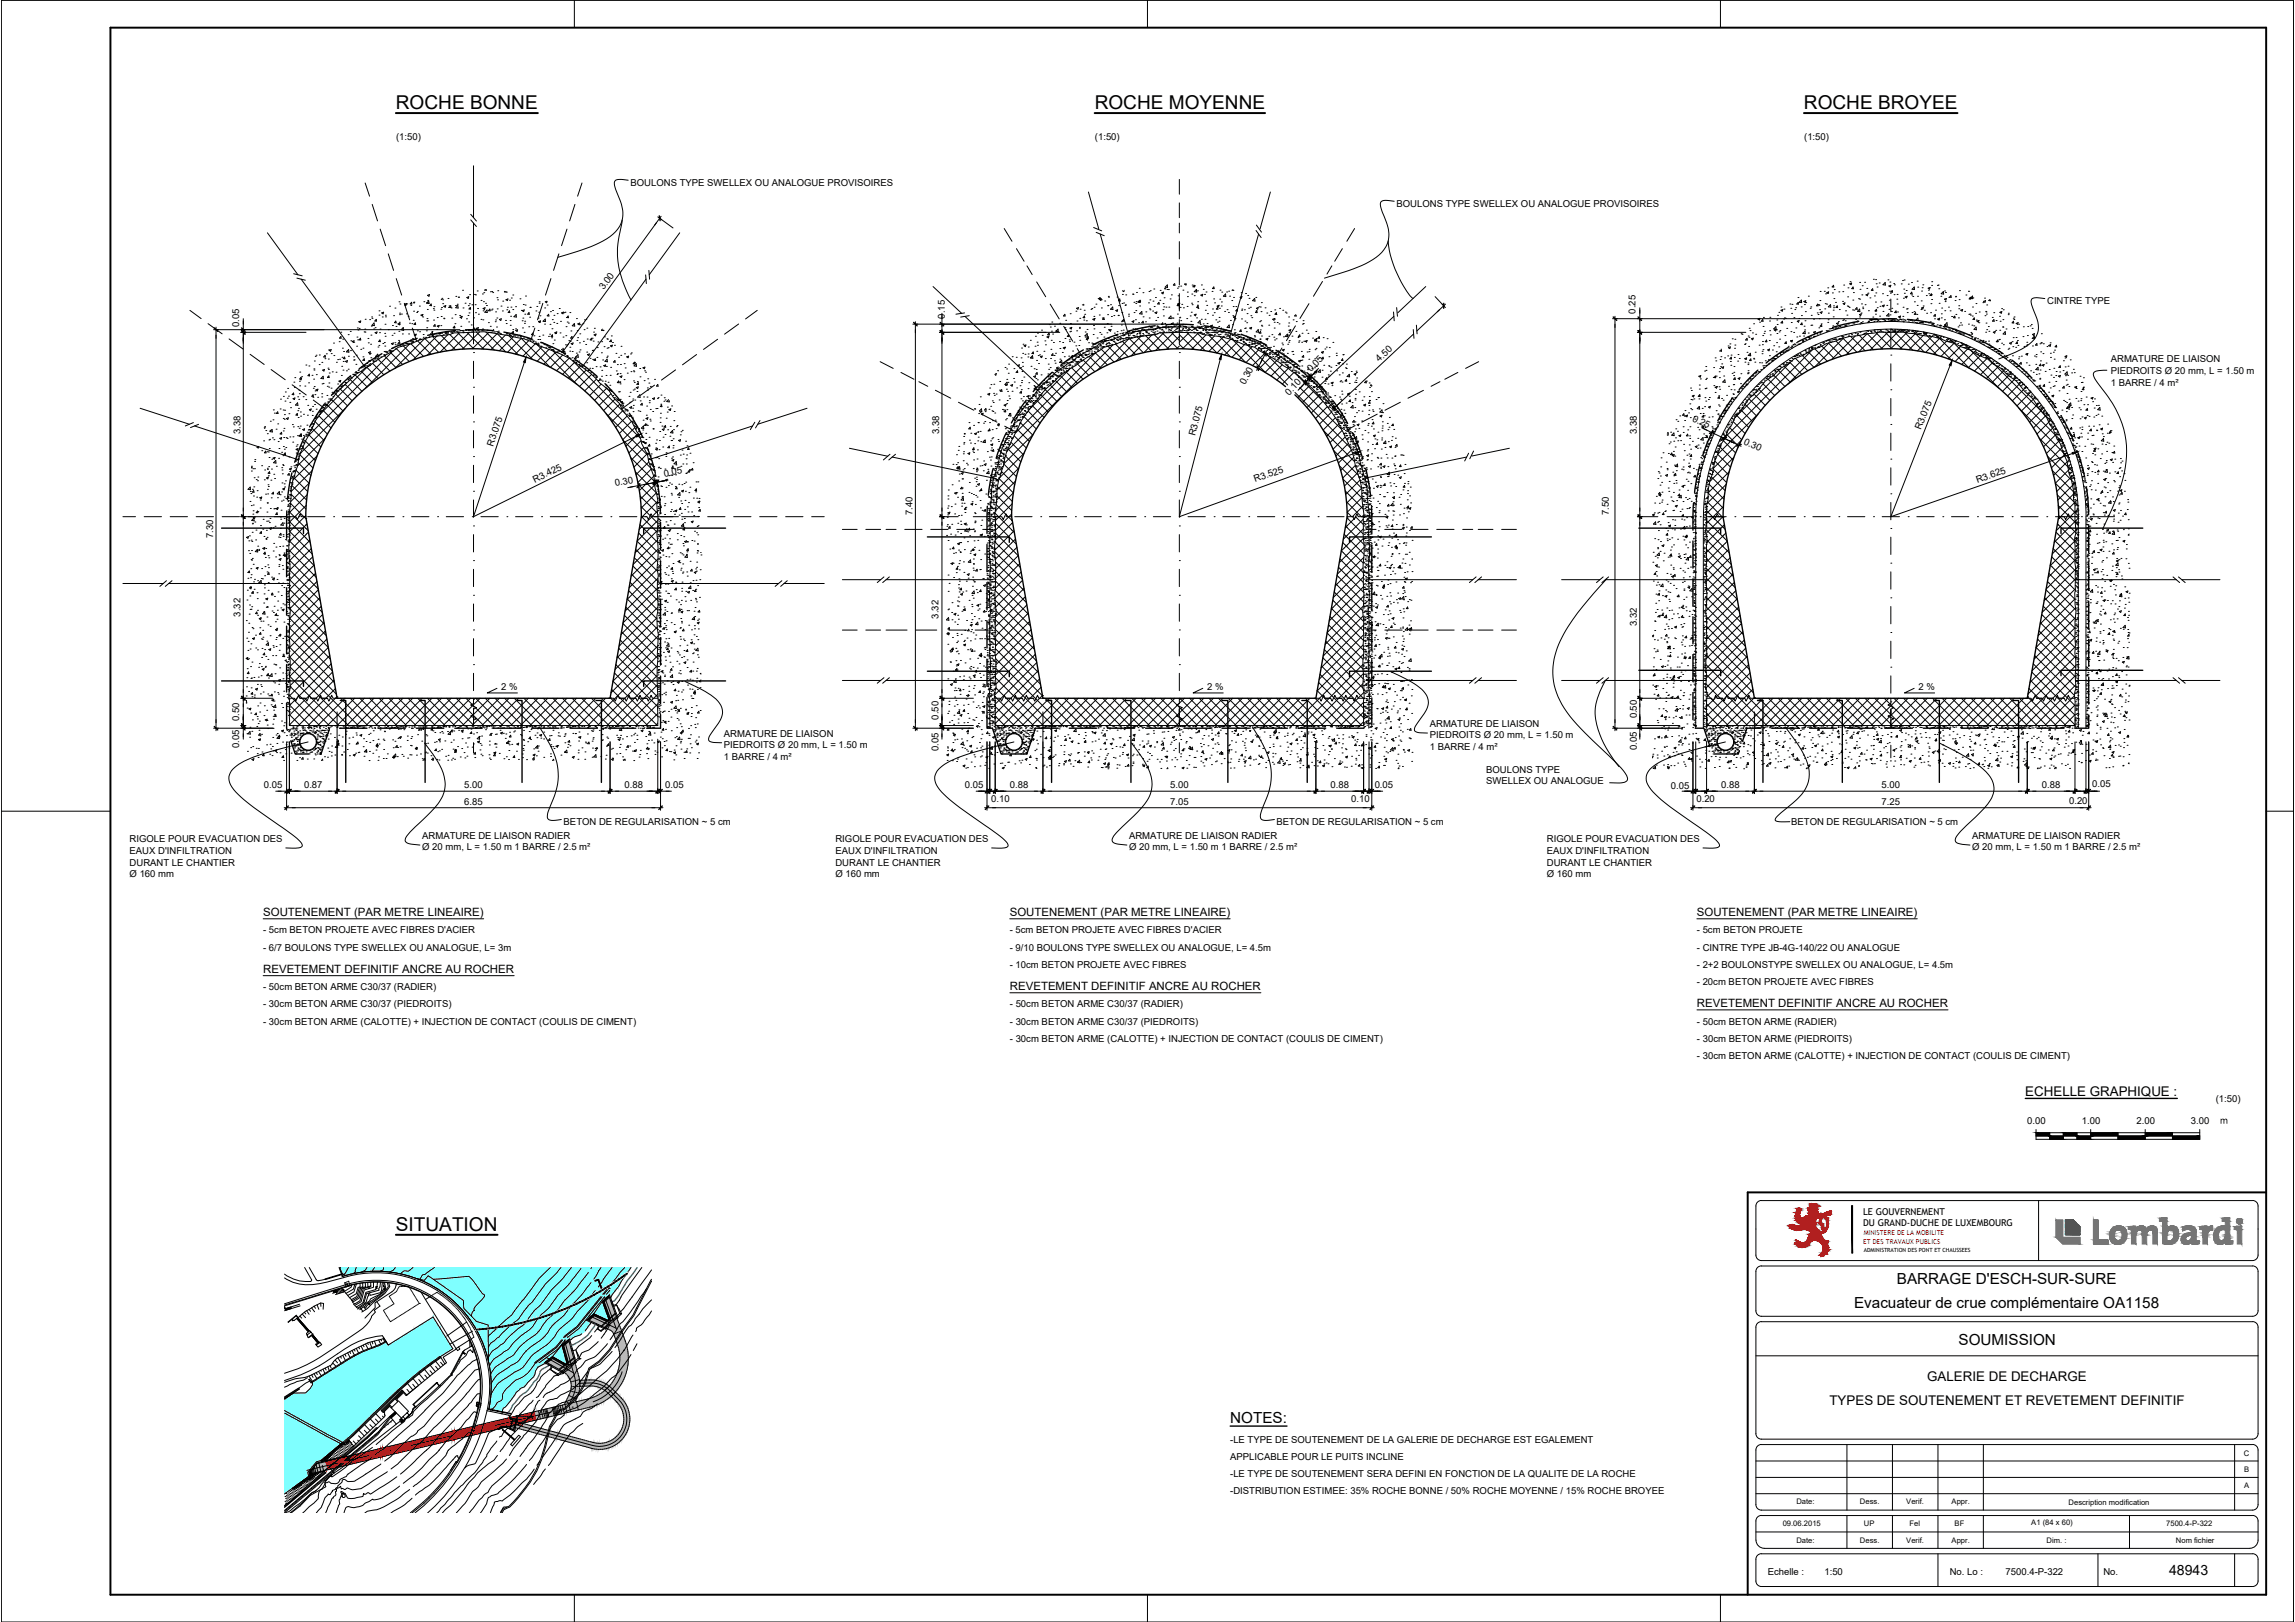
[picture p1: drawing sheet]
<svg xmlns="http://www.w3.org/2000/svg" width="841mm" height="594mm" viewBox="0 0 841 594" stroke-linecap="round" stroke-linejoin="round" font-family="sans-serif">
<defs><g id="words">
<g font-size="7">
<text x="145.1" y="39.9">ROCHE BONNE</text>
<text x="401.2" y="39.9">ROCHE MOYENNE</text>
<text x="661.1" y="39.9">ROCHE BROYEE</text>
<text x="145.1" y="450.8">SITUATION</text>
</g>
<g font-size="5.6">
<text x="695.2" y="470.4">BARRAGE D'ESCH-SUR-SURE</text>
<text x="679.4" y="478.9">Evacuateur de crue complémentaire OA1158</text>
<text x="717.7" y="492.6">SOUMISSION</text>
<text x="450.8" y="521.1">NOTES:</text>
</g>
<text font-size="5.2" x="794.9" y="576.8">48943</text>
<g font-size="4.9">
<text x="742.2" y="401.2">ECHELLE GRAPHIQUE :</text>
<text x="706.2" y="505.9">GALERIE DE DECHARGE</text>
<text x="670.4" y="514.4">TYPES DE SOUTENEMENT ET REVETEMENT DEFINITIF</text>
</g>
<g font-size="4.2">
<text x="96.4" y="335.6">SOUTENEMENT (PAR METRE LINEAIRE)</text>
<text x="370" y="335.6">SOUTENEMENT (PAR METRE LINEAIRE)</text>
<text x="621.8" y="335.6">SOUTENEMENT (PAR METRE LINEAIRE)</text>
<text x="96.4" y="356.5">REVETEMENT DEFINITIF ANCRE AU ROCHER</text>
<text x="370.1" y="362.7">REVETEMENT DEFINITIF ANCRE AU ROCHER</text>
<text x="621.9" y="369">REVETEMENT DEFINITIF ANCRE AU ROCHER</text>
</g>
<text font-size="3.9" x="813.5" y="411.6">m</text>
<g font-size="3.5">
<text x="145.2" y="51.2">(1:50)</text>
<text x="401.2" y="51.2">(1:50)</text>
<text x="661.2" y="51.2">(1:50)</text>
<text x="231.1" y="68">BOULONS TYPE SWELLEX OU ANALOGUE PROVISOIRES</text>
<text x="511.8" y="75.7">BOULONS TYPE SWELLEX OU ANALOGUE PROVISOIRES</text>
<text x="221.3" y="106.4" transform="rotate(-54 221.3 106.4)">3.00</text>
<text x="750.2" y="111.4">CINTRE TYPE</text>
<text x="87.6" y="119.8" transform="rotate(-90 87.6 119.8)">0.05</text>
<text x="346.3" y="116.7" transform="rotate(-90 346.3 116.7)">0.15</text>
<text x="599.4" y="114.9" transform="rotate(-90 599.4 114.9)">0.25</text>
<text x="480.5" y="136.4" transform="rotate(-47 480.5 136.4)">0.05</text>
<text x="505.5" y="132.6" transform="rotate(-43 505.5 132.6)">4.50</text>
<text x="773.5" y="136.9">PIEDROITS Ø 20 mm, L = 1.50 m</text>
<text x="773.5" y="132.6">ARMATURE DE LIAISON</text>
<text x="456.3" y="141.1" transform="rotate(-62 456.3 141.1)">0.30</text>
<text x="773.5" y="141.2">1 BARRE / 4 m²</text>
<text x="472.4" y="145" transform="rotate(-47 472.4 145)">0.10</text>
<text x="619.9" y="154.1" transform="rotate(25 619.9 154.1)">0.25</text>
<text x="88.1" y="158.9" transform="rotate(-90 88.1 158.9)">3.38</text>
<text x="344.1" y="158.9" transform="rotate(-90 344.1 158.9)">3.38</text>
<text x="438" y="159.8" transform="rotate(-75 438 159.8)">R3.075</text>
<text x="599.9" y="158.9" transform="rotate(-90 599.9 158.9)">3.38</text>
<text x="703.9" y="157.7" transform="rotate(-69 703.9 157.7)">R3.075</text>
<text x="180.7" y="163.7" transform="rotate(-72 180.7 163.7)">R3.075</text>
<text x="638.8" y="162.6" transform="rotate(25 638.8 162.6)">0.30</text>
<text x="196" y="176.8" transform="rotate(-26 196 176.8)">R3.425</text>
<text x="225.5" y="178.1" transform="rotate(-10 225.5 178.1)">0.30</text>
<text x="243.5" y="174.6" transform="rotate(-11 243.5 174.6)">0.05</text>
<text x="460" y="176.7" transform="rotate(-20 460 176.7)">R3.525</text>
<text x="724.6" y="176.9" transform="rotate(-19 724.6 176.9)">R3.625</text>
<text x="334.4" y="188.7" transform="rotate(-90 334.4 188.7)">7.40</text>
<text x="589.5" y="188.7" transform="rotate(-90 589.5 188.7)">7.50</text>
<text x="78.1" y="197.1" transform="rotate(-90 78.1 197.1)">7.30</text>
<text x="88.1" y="225.9" transform="rotate(-90 88.1 225.9)">3.32</text>
<text x="343.9" y="226.5" transform="rotate(-90 343.9 226.5)">3.32</text>
<text x="599.9" y="229.4" transform="rotate(-90 599.9 229.4)">3.32</text>
<text x="183.7" y="252.7">2 %</text>
<text x="442.3" y="252.7">2 %</text>
<text x="703" y="252.7">2 %</text>
<text x="343.9" y="263.6" transform="rotate(-90 343.9 263.6)">0.50</text>
<text x="599.9" y="263.2" transform="rotate(-90 599.9 263.2)">0.50</text>
<text x="87.6" y="264" transform="rotate(-90 87.6 264)">0.50</text>
<text x="265.3" y="269.8">ARMATURE DE LIAISON</text>
<text x="524" y="266.2">ARMATURE DE LIAISON</text>
<text x="87.6" y="274" transform="rotate(-90 87.6 274)">0.05</text>
<text x="265.3" y="274">PIEDROITS Ø 20 mm, L = 1.50 m</text>
<text x="343.9" y="275.1" transform="rotate(-90 343.9 275.1)">0.05</text>
<text x="524" y="270.5">PIEDROITS Ø 20 mm, L = 1.50 m</text>
<text x="524" y="274.8">1 BARRE / 4 m²</text>
<text x="599.9" y="274.8" transform="rotate(-90 599.9 274.8)">0.05</text>
<text x="265.3" y="278.3">1 BARRE / 4 m²</text>
<text x="544.6" y="283">BOULONS TYPE</text>
<text x="544.6" y="287.2">SWELLEX OU ANALOGUE</text>
<text x="96.7" y="288.7">0.05</text>
<text x="111.4" y="288.7">0.87</text>
<text x="170.1" y="288.7">5.00</text>
<text x="228.9" y="288.7">0.88</text>
<text x="243.8" y="288.7">0.05</text>
<text x="353.6" y="288.7">0.05</text>
<text x="363.3" y="293.8">0.10</text>
<text x="370" y="288.7">0.88</text>
<text x="428.8" y="288.7">5.00</text>
<text x="487.6" y="288.7">0.88</text>
<text x="495.1" y="293.7">0.10</text>
<text x="503.8" y="288.7">0.05</text>
<text x="612.3" y="288.8">0.05</text>
<text x="621.7" y="293.9">0.20</text>
<text x="630.8" y="288.7">0.88</text>
<text x="689.5" y="288.7">5.00</text>
<text x="748.3" y="288.7">0.88</text>
<text x="766.7" y="288.4">0.05</text>
<text x="170.1" y="294.8">6.85</text>
<text x="428.8" y="294.8">7.05</text>
<text x="689.5" y="294.8">7.25</text>
<text x="758.2" y="294.3">0.20</text>
<text x="206.5" y="302.1">BETON DE REGULARISATION ~ 5 cm</text>
<text x="467.8" y="302.1">BETON DE REGULARISATION ~ 5 cm</text>
<text x="656.4" y="302.1">BETON DE REGULARISATION ~ 5 cm</text>
<text x="47.5" y="308.5">RIGOLE POUR EVACUATION DES</text>
<text x="154.7" y="311.5">Ø 20 mm, L = 1.50 m 1 BARRE / 2.5 m²</text>
<text x="154.7" y="307.2">ARMATURE DE LIAISON RADIER</text>
<text x="306.2" y="308.5">RIGOLE POUR EVACUATION DES</text>
<text x="413.8" y="311.5">Ø 20 mm, L = 1.50 m 1 BARRE / 2.5 m²</text>
<text x="413.8" y="307.2">ARMATURE DE LIAISON RADIER</text>
<text x="566.8" y="308.5">RIGOLE POUR EVACUATION DES</text>
<text x="722.7" y="311.5">Ø 20 mm, L = 1.50 m 1 BARRE / 2.5 m²</text>
<text x="722.7" y="307.2">ARMATURE DE LIAISON RADIER</text>
<text x="47.5" y="312.7">EAUX D'INFILTRATION</text>
<text x="47.5" y="317">DURANT LE CHANTIER</text>
<text x="306.2" y="312.7">EAUX D'INFILTRATION</text>
<text x="306.2" y="317">DURANT LE CHANTIER</text>
<text x="566.8" y="312.7">EAUX D'INFILTRATION</text>
<text x="566.8" y="317">DURANT LE CHANTIER</text>
<text x="47.5" y="321.3">Ø 160 mm</text>
<text x="306.2" y="321.3">Ø 160 mm</text>
<text x="566.8" y="321.3">Ø 160 mm</text>
<text x="96.4" y="341.9">- 5cm BETON PROJETE AVEC FIBRES D'ACIER</text>
<text x="370" y="341.9">- 5cm BETON PROJETE AVEC FIBRES D'ACIER</text>
<text x="621.8" y="341.9">- 5cm BETON PROJETE</text>
<text x="96.4" y="348.2">- 6/7 BOULONS TYPE SWELLEX OU ANALOGUE, L= 3m</text>
<text x="370" y="348.2">- 9/10 BOULONS TYPE SWELLEX OU ANALOGUE, L= 4.5m</text>
<text x="621.8" y="348.2">- CINTRE TYPE JB-4G-140/22 OU ANALOGUE</text>
<text x="370" y="354.5">- 10cm BETON PROJETE AVEC FIBRES</text>
<text x="621.8" y="354.5">- 2+2 BOULONSTYPE SWELLEX OU ANALOGUE, L= 4.5m</text>
<text x="96.4" y="362.7">- 50cm BETON ARME C30/37 (RADIER)</text>
<text x="621.8" y="360.7">- 20cm BETON PROJETE AVEC FIBRES</text>
<text x="96.4" y="369">- 30cm BETON ARME C30/37 (PIEDROITS)</text>
<text x="370.1" y="369">- 50cm BETON ARME C30/37 (RADIER)</text>
<text x="96.4" y="375.3">- 30cm BETON ARME (CALOTTE) + INJECTION DE CONTACT (COULIS DE CIMENT)</text>
<text x="370.1" y="375.3">- 30cm BETON ARME C30/37 (PIEDROITS)</text>
<text x="621.9" y="375.3">- 50cm BETON ARME (RADIER)</text>
<text x="370.1" y="381.5">- 30cm BETON ARME (CALOTTE) + INJECTION DE CONTACT (COULIS DE CIMENT)</text>
<text x="621.9" y="381.5">- 30cm BETON ARME (PIEDROITS)</text>
<text x="621.9" y="387.8">- 30cm BETON ARME (CALOTTE) + INJECTION DE CONTACT (COULIS DE CIMENT)</text>
<text x="812" y="403.7">(1:50)</text>
<text x="742.9" y="411.6">0.00</text>
<text x="762.9" y="411.6">1.00</text>
<text x="782.9" y="411.6">2.00</text>
<text x="802.9" y="411.6">3.00</text>
<text x="450.8" y="528.5">-LE TYPE DE SOUTENEMENT DE LA GALERIE DE DECHARGE EST EGALEMENT</text>
<text x="450.8" y="534.7">APPLICABLE POUR LE PUITS INCLINE</text>
<text x="450.8" y="541">-LE TYPE DE SOUTENEMENT SERA DEFINI EN FONCTION DE LA QUALITE DE LA ROCHE</text>
<text x="450.8" y="547.2">-DISTRIBUTION ESTIMEE: 35% ROCHE BONNE / 50% ROCHE MOYENNE / 15% ROCHE BROYEE</text>
<text x="647.8" y="576.8">Echelle :</text>
<text x="668.6" y="576.8">1:50</text>
<text x="714.5" y="576.8">No. Lo :</text>
<text x="734.9" y="576.8">7500.4-P-322</text>
<text x="770.8" y="576.8">No.</text>
</g>
<g font-size="3.4">
<text x="682.8" y="444.9">LE GOUVERNEMENT</text>
<text x="682.8" y="449">DU GRAND-DUCHE DE LUXEMBOURG</text>
</g>
<g font-size="2.8">
<text x="822.3" y="533.1">C</text>
<text x="822.4" y="539.1">B</text>
<text x="822.4" y="545.1">A</text>
<text x="658.3" y="551">Date:</text>
<text x="681.6" y="551">Dess.</text>
<text x="698.6" y="551">Verif.</text>
<text x="715.2" y="551">Appr.</text>
<text x="758.1" y="551.1">Description modification</text>
<text x="653.3" y="559">09.06.2015</text>
<text x="683" y="558.9">UP</text>
<text x="699.8" y="558.9">Fel</text>
<text x="716.3" y="558.9">BF</text>
<text x="744.4" y="558.7">A1 (84 x 60)</text>
<text x="793.8" y="559">7500.4-P-322</text>
<text x="658.3" y="565">Date:</text>
<text x="681.6" y="565">Dess.</text>
<text x="698.6" y="565">Verif.</text>
<text x="715.2" y="565">Appr.</text>
<text x="750" y="565">Dim. :</text>
<text x="797.4" y="565">Nom fichier</text>
</g>
<g font-size="2.5" fill="#f00">
<text x="682.8" y="455.6">ET DES TRAVAUX PUBLICS</text>
<text x="683" y="452.4">MINISTERE DE LA MOBILITE</text>
</g>
<text font-size="2.1" x="683" y="458.5">ADMINISTRATION DES PONT ET CHAUSSEES</text>
</g></defs>
<!-- layer: 0 -->
<g fill="none" stroke="#000" stroke-width=".37">
<path d="M172.5 78.5l2.1 2.5M241 79.4l1.5 1.1M242.3 79.2l-2.4 3.3M172.5 80.5l2.1 2.4M237.8 99l.2 3.2M400.8 83.3l2.9 1.3M401.7 85.1l3 1.2M460.3 84.4l1.9 2.6M460.4 82.4l1.9 2.6M79.2 119.8v4.1M89.2 117.5v7.4M107.6 100.3l3.1 .7"/>
<path d="M108.8 101.9l3.1 .7M236.6 100.7l.3 3.2M334.5 118.7h1.8M335.4 117.8v4.1M344.3 118.7h1.8M345.2 115.5v4.1M353.5 114.6l-3.2 .5M355.2 115.6l-3.2 .5M419.6 119.9h.1M421.8 119.6h.1M421.8 119.8h.1M422.1 119.9h.1"/>
<path d="M424 119.7h.1M424 119.4h.1M424.3 119.6h.1M424.6 119.9h.1M426 119.7h.1M426 120h.1M426.7 119.9h.1M426.8 119.6h.1M427.1 119.9h.1M427.2 119.4h.1M427.3 119.5h.1M427.8 119.8h.1"/>
<path d="M428.1 119.7h.1M428.2 119.7h.1M428.8 119.6h.1M429.2 118.8h.1M429.3 119.6h.1M429.6 119.9h.1M429.7 118.8h.1M429.9 119.5h.1M430.3 119.6h.1M430.3 119.4h.1M430.4 119.4h.1M431 119.4h.1"/>
<path d="M431.2 118.9h.1M431.7 119.6h.1M432.1 119.2h.1M432.1 119.9h.1M432.4 119.6h.1M432.5 119.1h.1M433.2 119.1h.1M433.4 118.8h.1M433.6 119.5h.1M433.7 119.6h.1M434.2 118.9h.1M434.2 119.6h.1"/>
<path d="M434.4 119.6h.1M434.6 119.9h.1M434.6 118.8h.1M436.2 118.9h.1M436.6 119.5h.1M436.7 119.6h.1M436.9 119.5h.1M437 119.9h.1M438.7 119.5h.1M439.2 119.6h.1M439.5 119.9h.1M440.1 119.6h.1"/>
<path d="M440.2 119.7h.1M440.7 119.5h.1M441.7 119.6h.1M441.8 120h.1M442 119.9h.1M442.5 119.9h.1M443.3 119.6h.1M443.6 119.8h.1M444.5 119.9h.1M510.7 114.3l.2 3.2M511.8 112.7l.3 3.1M519 119.1l.3 3.2"/>
<path d="M590.9 116.7h1.8M591.8 115.8v4.1M600 116.7h1.8M600.9 113.5v4.1M673.9 119.4h.1M674.2 119.7h.1M674.2 119.5h.1M674.6 119.9h.1M675 119.8h.1M675.7 119.7h.1M676 119.2h.1M676.2 119.5h.1"/>
<path d="M676.4 119.4h.1M676.6 119.1h.1M677.3 118.7h.1M678.5 119.2h.1M679 118.3h.1M679.4 118.7h.1M679.4 118.2h.1M680.4 117.9h.1M681.5 118.6h.1M681.9 118.1h.1M682.2 118.4h.1M682.3 118.5h.1"/>
<path d="M682.5 117.9h.1M684.4 118.1h.1M684.6 117.7h.1M684.7 117.8h.1M685.3 117.2h.1M685.7 117.4h.1M686.7 117.8h.1M687 117h.1M687.2 117.1h.1M687.8 117h.1M687.8 117.2h.1M687.8 117.7h.1"/>
<path d="M688.2 117.4h.1M688.8 117.8h.1M689.9 116.9h.1M690.2 117h.1M690.3 117.2h.1M690.7 117.4h.1M690.8 117.7h.1M691 117.7h.1M691.9 117.6h.1M691.9 117h.1M692.3 117.6h.1M692.8 117.2h.1"/>
<path d="M692.9 117.5h.1M693 117.7h.1M693.2 117.4h.1M693.5 117.1h.1M693.6 117.2h.1M694 117.3h.1M694.1 116.9h.1M694.4 117.3h.1M695.1 117.7h.1M695.1 117.2h.1M695.3 117.1h.1M695.6 117.4h.1"/>
<path d="M696.1 117h.1M696.2 116.9h.1M696.6 117h.1M696.7 117.2h.1M697.2 116.9h.1M697.3 117.6h.1M697.5 117.9h.1M697.8 117.1h.1M698.1 117.3h.1M699.3 117.6h.1M699.9 117.2h.1M700.1 117.3h.1"/>
<path d="M700.3 117.1h.1M700.6 117.3h.1M700.7 118h.1M701.4 117.6h.1M701.8 118.1h.1M702.3 118.3h.1M702.5 118.3h.1M703.4 118.2h.1M703.7 118.1h.1M704 118h.1M704.1 118.1h.1M704.3 118.1h.1"/>
<path d="M704.4 118h.1M704.6 118.3h.1M705.5 117.9h.1M706.7 118.3h.1M706.8 118.1h.1M707.7 119.1h.1M708 118.8h.1M708.2 118.9h.1M708.4 119.1h.1M708.7 119.3h.1M708.8 119.5h.1M709.5 119.4h.1"/>
<path d="M709.9 119h.1M710.6 119.3h.1M710.9 119.8h.1M710.9 119.1h.1M710.9 119.2h.1M711.2 119.3h.1M712 119.6h.1M712.2 119.7h.1M713.1 119.7h.1M78.3 120.7h1.8M88.3 120.7h1.8M88.3 121.7h1.8"/>
<path d="M127.5 139h.1M127.6 139.2h.1M128 138.7h.1M128.3 137.9h.1M128.5 138.2h.1M128.8 138.4h.1M129.2 137.1h.1M129.4 137.2h.1M129.6 137.2h.1M129.8 137.3h.1M130 136.6h.1M130.3 136.3h.1"/>
<path d="M130.3 136.2h.1M130.4 136.5h.1M130.7 136.4h.1M131.1 136.5h.1M131.2 135.7h.1M131.4 135.5h.1M132.3 134.7h.1M132.5 134.4h.1M132.8 134.3h.1M132.9 134.4h.1M133.4 133.9h.1M133.6 134h.1"/>
<path d="M134 134h.1M134.4 133.1h.1M134.7 133.9h.1M134.7 134.2h.1M135.2 133.6h.1M135.3 133.7h.1M135.4 132.4h.1M135.4 133.9h.1M135.6 133.2h.1M136.5 132.2h.1M136.8 132.1h.1M136.9 132.4h.1"/>
<path d="M137.2 131.5h.1M137.4 131.2h.1M137.5 132.3h.1M137.6 131.5h.1M138.2 131.4h.1M138.3 130.7h.1M138.5 130.8h.1M138.5 131.5h.1M138.7 130.4h.1M139.6 130.7h.1M140.6 129.9h.1M140.8 130h.1"/>
<path d="M140.8 130.2h.1M140.9 130.1h.1M141.1 128.9h.1M141.6 129.2h.1M141.8 128.8h.1M141.8 129.2h.1M142.4 128.5h.1M142.7 128.4h.1M142.7 128.2h.1M142.9 128.7h.1M143 128.4h.1M143.3 128.6h.1"/>
<path d="M143.7 127.6h.1M143.9 128.5h.1M144.8 127.8h.1M146.5 126.5h.1M146.8 126.8h.1M147 126.2h.1M147.4 126.4h.1M147.5 126h.1M147.8 126h.1M148.6 125.9h.1M148.7 125.7h.1M148.9 125.8h.1"/>
<path d="M149 125.8h.1M149.5 126.2h.1M149.6 125.7h.1M149.9 126h.1M150.4 125.2h.1M150.7 125.6h.1M150.9 125.2h.1M151.1 124.9h.1M151.2 125.5h.1M151.3 125.1h.1M151.7 124.3h.1M152 124.4h.1"/>
<path d="M153.5 124.3h.1M153.7 124.4h.1M153.9 124.1h.1M154.1 124.4h.1M154.2 124.3h.1M155.1 123.5h.1M156 123.5h.1M156.1 123.7h.1M157.1 123.6h.1M157.3 123.1h.1M158.2 122.7h.1M158.4 122.9h.1"/>
<path d="M158.5 123h.1M158.6 122.5h.1M159 122.4h.1M159.7 122.3h.1M159.8 123.1h.1M160.3 122.7h.1M160.7 122.1h.1M160.8 122.2h.1M160.9 122.3h.1M161 122.3h.1M161.2 122.1h.1M161.4 121.9h.1"/>
<path d="M161.6 122.9h.1M161.8 122.1h.1M162.4 122.7h.1M162.9 121.9h.1M163.2 122.1h.1M163.3 121.6h.1M163.4 121.8h.1M163.4 121.9h.1M163.5 122.3h.1M164 121.8h.1M164 122.2h.1M165.1 121.6h.1"/>
<path d="M165.5 121.6h.1M165.6 121.8h.1M165.7 122.1h.1M166.2 121.5h.1M166.4 121.5h.1M166.5 121.1h.1M167.2 121.3h.1M167.6 121.3h.1M167.7 121.8h.1M168.3 121.2h.1M168.7 121h.1M169.1 121.1h.1"/>
<path d="M169.4 121h.1M169.6 121.6h.1M169.7 121.8h.1M169.8 121.7h.1M169.8 121h.1M170.5 120.9h.1M170.8 121h.1M171.5 120.8h.1M171.6 121.1h.1M172 120.8h.1M172.2 121h.1M172.8 121h.1"/>
<path d="M172.8 121.6h.1M174 121.1h.1M175 121h.1M175.3 120.9h.1M176.5 121.1h.1M177.1 120.9h.1M178.5 120.9h.1M178.6 121.1h.1M179 121.1h.1M179.3 121.7h.1M179.8 121.8h.1M180.3 121.6h.1"/>
<path d="M180.9 121.6h.1M181.3 121.6h.1M181.9 121.5h.1M182.3 121.6h.1M182.5 121.7h.1M182.7 121.9h.1M183.1 122.1h.1M183.4 122.4h.1M183.4 122.3h.1M185.5 122.4h.1M185.6 122.1h.1M185.9 122.3h.1"/>
<path d="M186.6 122.5h.1M186.7 122.7h.1M187 122.9h.1M187.2 123.1h.1M187.7 122.3h.1M188.1 122.7h.1M188.5 122.7h.1M188.7 123.1h.1M189.1 122.6h.1M189.7 123.1h.1M190.6 123.3h.1M190.8 123.5h.1"/>
<path d="M190.8 123h.1M191.9 123.8h.1M193.1 124.1h.1M193.5 124.1h.1M193.7 124.1h.1M194.1 124.3h.1M194.2 124h.1M194.6 124.1h.1M194.8 124.3h.1M195 124.6h.1M195.3 125.1h.1M195.5 124.9h.1"/>
<path d="M196 125.8h.1M196.1 125.2h.1M196.3 125.7h.1M196.4 125.8h.1M196.8 126.1h.1M197.1 125.7h.1M197.2 126.3h.1M197.2 126h.1M198.2 125.5h.1M198.2 126.8h.1M198.6 125.5h.1M199.3 126h.1"/>
<path d="M199.7 126.3h.1M200 127.4h.1M200.3 126.4h.1M200.4 126.7h.1M200.5 126.6h.1M200.9 127.1h.1M201.1 127.2h.1M201.2 127.2h.1M201.4 127.5h.1M201.5 127.2h.1M202 127.9h.1M202.1 128.1h.1"/>
<path d="M202.1 127.1h.1M202.5 128.1h.1M202.6 128.2h.1M202.8 128.3h.1M204 128.9h.1M204 129h.1M204.4 128.9h.1M204.6 128.2h.1M205 128.8h.1M205.7 129h.1M205.7 127.9l1.5 1.1M206.8 129.7h.1"/>
<path d="M206.8 129.5h.1M207.6 130.2h.1M207.8 130.5h.1M207.8 130.4h.1M207.9 130.5h.1M208.4 125.9l-2.4 3.3M208.5 131h.1M209 131.2h.1M209.7 131h.1M210 132h.1M210.1 132.3h.1M210.8 132.2h.1"/>
<path d="M211 132.8h.1M211.2 132.1h.1M212.2 133.5h.1M212.6 134h.1M213.1 134h.1M213.3 134.3h.1M213.7 133.9h.1M214.3 135.1h.1M215.4 135.8h.1M215.5 135.7h.1M215.9 135.7h.1M216.5 136.5h.1"/>
<path d="M217.3 137.5h.1M217.5 137.3h.1M218.2 138.1h.1M218.5 138.3h.1M218.7 138h.1M219.2 139.4h.1M219.6 139.3h.1M219.7 138.8h.1M219.7 139h.1M220.2 139.2h.1M220.7 139.6h.1M344.3 121.7h1.8"/>
<path d="M345.2 120.8v4.1M382.4 139.4h.1M383.4 139.8h.1M383.6 139.6h.1M384 137.9h.1M384.1 138.1h.1M384.3 138.8h.1M384.5 140h.1M384.6 137.3h.1M384.6 138.8h.1M384.8 137.9h.1M384.9 138.7h.1"/>
<path d="M385.2 137.8h.1M385.6 139.8h.1M385.6 138h.1M385.6 136.5h.1M385.6 139.4h.1M385.7 138h.1M385.7 139.5h.1M385.8 139.5h.1M385.9 137.7h.1M385.9 139.8h.1M386 139.8h.1M386.1 136.8h.1"/>
<path d="M386.4 137.2h.1M386.5 137.3h.1M386.6 135.5h.1M386.7 135.7h.1M386.7 137.2h.1M386.8 138.8h.1M386.8 138.7h.1M387 137.6h.1M387.1 135.8h.1M387.2 135h.1M387.2 138h.1M387.3 135.4h.1"/>
<path d="M387.3 135.1h.1M387.4 137.5h.1M387.4 136h.1M387.6 134.9h.1M387.7 136.5h.1M387.7 138h.1M387.7 137.8h.1M388 134.8h.1M388 135.8h.1M388 137.4h.1M388.1 138h.1M388.4 135.3h.1"/>
<path d="M388.6 136.8h.1M388.7 134.1h.1M388.7 135.7h.1M388.8 137.2h.1M388.8 135.3h.1M388.8 136.5h.1M388.9 133.7h.1M389 136.6h.1M389.3 134h.1M389.5 135.2h.1M389.6 135.8h.1M389.6 134.3h.1"/>
<path d="M389.7 133.3h.1M389.7 134.4h.1M389.8 134.8h.1M389.8 133.1h.1M389.8 136.4h.1M389.9 136h.1M390.2 133h.1M390.4 135.1h.1M390.5 134.8h.1M390.5 135h.1M390.7 132.6h.1M390.7 134.1h.1"/>
<path d="M390.8 135.7h.1M390.9 132.9h.1M390.9 135h.1M391.1 132h.1M391.2 132.9h.1M391.2 135.8h.1M391.4 133.7h.1M391.6 134.9h.1M391.8 134h.1M391.8 131.8h.1M391.8 133.3h.1M391.9 134.8h.1"/>
<path d="M392 132.8h.1M392 133.6h.1M392.1 133.7h.1M392.3 132.7h.1M392.4 132.7h.1M392.7 131.4h.1M392.8 131h.1M392.8 134.4h.1M392.9 132.5h.1M392.9 134h.1M392.9 131.5h.1M393 132.6h.1"/>
<path d="M393.2 131.8h.1M393.4 130.5h.1M393.6 132h.1M393.6 132.2h.1M393.8 130.2h.1M393.8 130.4h.1M393.8 131.8h.1M393.9 133.3h.1M393.9 133.7h.1M394.1 132.5h.1M394.2 130.7h.1M394.3 130h.1"/>
<path d="M394.4 132.9h.1M394.4 130.4h.1M394.5 132.4h.1M394.5 133h.1M394.8 132.7h.1M394.9 131h.1M395 132.5h.1M395.1 129.7h.1M395.1 130.7h.1M395.2 132.3h.1M395.3 130.8h.1M395.4 129.9h.1"/>
<path d="M395.5 130.2h.1M395.7 131.8h.1M395.9 130.1h.1M396 131.7h.1M396 131.5h.1M396.1 132h.1M396.3 132.2h.1M396.6 130.1h.1M396.7 130.7h.1M396.7 129.3h.1M396.9 129.4h.1M397 131h.1"/>
<path d="M397.6 130h.1M397.6 129.7h.1M397.7 129.9h.1M397.7 130.1h.1M397.9 129.9h.1M398 128.6h.1M398 130.1h.1M398 127.8h.1M398.1 129.9h.1M398.3 127.8h.1M398.4 130.8h.1M398.4 127.9h.1"/>
<path d="M398.5 128.7h.1M398.7 129.8h.1M399 127.8h.1M399.1 129.3h.1M399.1 127.7h.1M399.2 128.6h.1M399.4 127.7h.1M399.5 127.6h.1M399.8 127.9h.1M399.8 129.7h.1M400 127.1h.1M400 129.3h.1"/>
<path d="M400 128.6h.1M400.1 129.7h.1M400.1 129.4h.1M400.2 127.6h.1M400.3 129.6h.1M400.3 126.7h.1M400.7 127.1h.1M400.9 127.2h.1M400.9 129.5h.1M401 128.7h.1M401.1 126.2h.1M401.1 127.8h.1"/>
<path d="M401.2 129.3h.1M401.2 127.4h.1M401.6 127.9h.1M401.6 125.9h.1M401.7 127.4h.1M401.9 127.7h.1M402.1 127h.1M402.2 128.5h.1M402.3 127.9h.1M402.3 127.3h.1M402.3 125.7h.1M402.3 128.6h.1"/>
<path d="M402.8 126.7h.1M403.1 126.2h.1M403.1 125.1h.1M403.1 127.8h.1M403.1 126.4h.1M403.3 126.5h.1M403.4 127.1h.1M403.7 125h.1M403.8 125.7h.1M403.8 127.1h.1M403.9 127.1h.1M404.1 125.9h.1"/>
<path d="M404.2 125.4h.1M404.2 126.9h.1M404.5 127h.1M404.7 124.7h.1M404.7 124.9h.1M404.8 124.9h.1M405.2 124.6h.1M405.2 124.8h.1M405.3 126.2h.1M405.3 126.7h.1M405.5 125.7h.1M405.6 126.8h.1"/>
<path d="M405.7 125.8h.1M405.9 124.7h.1M405.9 123.9h.1M406 126.8h.1M406.2 123.9h.1M406.2 125.4h.1M406.3 125.7h.1M406.4 126.5h.1M406.4 123.6h.1M406.6 125.9h.1M407 124.6h.1M407.1 124.3h.1"/>
<path d="M407.2 124.7h.1M407.3 124.6h.1M407.4 126.1h.1M407.4 124.5h.1M407.9 125h.1M408.1 124.4h.1M408.1 123.7h.1M408.1 125.1h.1M408.3 123.8h.1M408.4 125.3h.1M408.4 123.9h.1M408.7 122.8h.1"/>
<path d="M408.8 125.7h.1M408.9 122.9h.1M409 122.7h.1M409.1 124.3h.1M409.1 125.9h.1M409.3 123h.1M409.4 124.6h.1M409.5 124.2h.1M409.5 123.5h.1M409.7 124.7h.1M410.2 124.1h.1M410.3 124.3h.1"/>
<path d="M410.4 122.2h.1M410.4 123.8h.1M410.5 125.3h.1M410.5 124.4h.1M410.6 123.7h.1M410.9 123.9h.1M411.1 122.1h.1M411.2 125.1h.1M411.3 124h.1M411.3 122.2h.1M411.5 123h.1M411.5 124.5h.1"/>
<path d="M411.5 122.7h.1M411.6 121.9h.1M411.7 124h.1M411.9 122.9h.1M412.3 123.9h.1M412.4 122.2h.1M412.5 121.7h.1M412.5 123.8h.1M412.7 121.8h.1M412.7 123.6h.1M412.8 121.9h.1M412.9 123.7h.1"/>
<path d="M413.1 121.7h.1M413.1 123.7h.1M413.4 123.7h.1M413.4 123.9h.1M413.5 121.4h.1M413.6 123h.1M413.6 121.5h.1M413.8 121.6h.1M413.9 123.7h.1M414 122.7h.1M414.4 122.1h.1M414.5 123.6h.1"/>
<path d="M414.6 122.1h.1M414.7 123.7h.1M414.9 121.5h.1M415 121.7h.1M415.2 122.9h.1M415.2 121.4h.1M415.3 121.9h.1M415.3 123h.1M415.5 121.4h.1M415.6 123h.1M415.6 123.5h.1M415.8 120.7h.1"/>
<path d="M415.9 121.3h.1M415.9 120.7h.1M416 123.4h.1M416.1 120.8h.1M416.5 122.7h.1M416.6 120.6h.1M416.6 123.3h.1M416.7 122.1h.1M416.8 121.4h.1M417 121.2h.1M417.4 121.1h.1M417.4 121.7h.1"/>
<path d="M417.5 122.2h.1M417.7 121.3h.1M417.7 122.3h.1M417.7 122.9h.1M417.7 123.2h.1M417.7 121.9h.1M418.1 121h.1M418.2 123.1h.1M418.3 120.7h.1M418.4 123h.1M418.5 120.1h.1M418.7 120.6h.1"/>
<path d="M418.7 122.1h.1M418.8 123h.1M419 122.7h.1M419.1 120.9h.1M419.1 120.7h.1M419.6 120.8h.1M419.8 121.3h.1M419.9 122.9h.1M419.9 121.7h.1M419.9 121.5h.1M420.1 121.6h.1M420.2 120.7h.1"/>
<path d="M420.2 121.9h.1M420.3 122.8h.1M420.8 122.2h.1M420.8 120.5h.1M420.8 120.7h.1M420.9 122.1h.1M421 122.7h.1M421.3 120.6h.1M421.5 122.7h.1M421.6 120h.1M421.7 120.6h.1M421.9 121.3h.1"/>
<path d="M422.1 122.6h.1M422.4 120.5h.1M422.4 120.7h.1M422.4 121.7h.1M422.4 122.5h.1M422.5 120.9h.1M422.7 121.9h.1M423 120.5h.1M423 122h.1M423.1 122.4h.1M423.2 121.6h.1M423.3 120.7h.1"/>
<path d="M423.5 120.3h.1M423.9 120.3h.1M424 121.3h.1M424 122.3h.1M424.5 120.2h.1M424.8 120.1h.1M424.9 121.7h.1M424.9 120.2h.1M425 120.5h.1M425.2 121.9h.1M425.6 120.1h.1M425.6 120.8h.1"/>
<path d="M425.8 120.7h.1M426.1 121.2h.1M426.4 121.6h.1M426.6 121.7h.1M427.1 120.4h.1M427.4 121.7h.1M428 120.1h.1M428.2 121.2h.1M428.3 120.7h.1M428.5 121.7h.1M428.8 120.9h.1M428.9 121.7h.1"/>
<path d="M429 121h.1M429.2 120.4h.1M429.6 121.6h.1M429.9 121.6h.1M430.3 121.1h.1M430.7 121.5h.1M430.8 120.6h.1M431.1 121.4h.1M431.2 120.2h.1M431.3 120.4h.1M431.4 120.3h.1M431.7 121.3h.1"/>
<path d="M432.1 120.9h.1M432.4 121.1h.1M432.4 121.6h.1M432.8 121.2h.1M432.9 121.7h.1M433.2 121.1h.1M433.3 120.6h.1M433.5 120.3h.1M433.9 121h.1M434.5 121.1h.1M434.5 120.2h.1M434.8 121.6h.1"/>
<path d="M435 120.9h.1M435.3 121h.1M435.4 120.8h.1M435.4 121.1h.1M435.5 120.3h.1M435.8 120.6h.1M436 120.7h.1M436.1 121.7h.1M436.6 121h.1M437.1 120.6h.1M437.3 121.6h.1M437.5 120.5h.1"/>
<path d="M437.6 120.3h.1M437.6 121.8h.1M437.7 120.2h.1M437.8 120.4h.1M438.2 120.5h.1M438.3 120.6h.1M438.5 121h.1M438.7 121h.1M439.3 120.3h.1M439.3 121.8h.1M439.5 121.9h.1M439.7 120.3h.1"/>
<path d="M439.8 120.2h.1M439.8 121.8h.1M439.8 121.6h.1M440.2 121.8h.1M440.4 120.2h.1M440.4 122.2h.1M440.8 121h.1M440.8 120.6h.1M440.9 120.3h.1M441.1 122.1h.1M441.4 120h.1M441.7 121h.1"/>
<path d="M441.8 120.2h.1M441.9 121.8h.1M441.9 121.2h.1M442.2 122h.1M442.3 121.6h.1M442.6 121.8h.1M442.6 122h.1M442.7 121.8h.1M442.9 121h.1M443 122.5h.1M443.2 121.9h.1M443.2 120.6h.1"/>
<path d="M443.4 122.6h.1M443.5 122.7h.1M443.9 120.2h.1M443.9 122.6h.1M443.9 121.8h.1M444.1 120.4h.1M444.2 120.5h.1M444.3 121.7h.1M444.8 121.7h.1M444.8 121.6h.1M445 121.1h.1M445 120.9h.1"/>
<path d="M445.1 122.5h.1M445.2 121.8h.1M445.4 121.6h.1M445.7 120.6h.1M445.8 121.8h.1M445.9 122h.1M446 120.2h.1M446.1 121.7h.1M446.4 122.6h.1M446.5 121.5h.1M446.6 122.7h.1M446.9 121.4h.1"/>
<path d="M447 121h.1M447.1 122.5h.1M447.3 121.6h.1M447.4 120.4h.1M447.5 121.3h.1M447.7 121.8h.1M448.1 121.2h.1M448.2 121.6h.1M448.2 123.2h.1M448.2 120.6h.1M448.3 123.3h.1M448.3 121.3h.1"/>
<path d="M448.6 121.2h.1M448.9 122.6h.1M449 121.9h.1M449 121.1h.1M449.2 120.9h.1M449.3 122.4h.1M449.4 123.1h.1M449.7 121h.1M449.8 123.1h.1M449.8 122.7h.1M449.8 121.6h.1M450 122.8h.1"/>
<path d="M450.2 121.8h.1M450.2 121.7h.1M450.3 123.2h.1M450.4 123h.1M450.5 123.6h.1M450.6 123.4h.1M450.8 123.8h.1M451.4 122.4h.1M451.4 122.6h.1M451.4 123.9h.1M451.4 124.2h.1M451.5 122.9h.1"/>
<path d="M451.6 124.3h.1M452 122.8h.1M452.2 122h.1M452.3 122.1h.1M452.5 123.1h.1M452.5 124.7h.1M452.6 122.7h.1M452.6 121.8h.1M452.7 124.8h.1M453 123.6h.1M453.1 122.7h.1M453.3 124.7h.1"/>
<path d="M453.3 123.8h.1M453.4 122.4h.1M453.5 123.9h.1M453.7 122.6h.1M453.9 122.6h.1M453.9 123.5h.1M454 123.6h.1M454.1 122.5h.1M454.4 124.6h.1M454.5 124.6h.1M454.5 123.1h.1M454.6 124.6h.1"/>
<path d="M454.7 124.2h.1M454.7 122.4h.1M454.8 124.5h.1M455.5 124.4h.1M455.5 123.6h.1M455.5 125h.1M455.6 123.8h.1M455.6 125.1h.1M455.7 125.4h.1M455.8 123.8h.1M456.1 125.6h.1M456.3 125.7h.1"/>
<path d="M456.4 125.8h.1M456.6 123.1h.1M456.6 124.3h.1M456.6 124.6h.1M456.7 126.2h.1M457 124.2h.1M457 124.6h.1M457.1 123.5h.1M457.1 126.5h.1M457.3 126.3h.1M457.6 124.1h.1M457.6 126.6h.1"/>
<path d="M457.7 123.8h.1M457.7 126.2h.1M457.8 125.4h.1M457.9 124.3h.1M457.9 123.6h.1M458 124.4h.1M458.3 123.8h.1M458.4 126.1h.1M458.6 125.6h.1M458.7 124h.1M458.7 125h.1M458.8 124.6h.1"/>
<path d="M458.9 126.1h.1M458.9 125.8h.1M459.4 126h.1M459.5 124.6h.1M459.5 125.7h.1M459.7 125.9h.1M459.8 125.4h.1M459.9 126.9h.1M459.9 125.9h.1M460.1 126.6h.1M460.1 134.4l1.6 .9M460.4 126.5h.1"/>
<path d="M460.5 125.8h.1M460.9 126.1h.1M461 127.6h.1M461.1 125.6h.1M461.2 127.3h.1M461.3 127.8h.1M461.3 127.4h.1M461.4 125.8h.1M461.6 125.7h.1M461.7 127.6h.1M462 126.8h.1M462 125.6h.1"/>
<path d="M462 128h.1M462.1 128.4h.1M462.1 127.8h.1M462.3 127.6h.1M462.6 126.6h.1M462.7 127.6h.1M462.8 125.8h.1M462.8 128.7h.1M462.9 129.1l1.6 .9M463 128.9h.1M463 126.1h.1M463 127.6h.1"/>
<path d="M463.1 129.2h.1M463.3 128.6h.1M463.4 127.5h.1M463.6 126.5h.1M463.6 129.6h.1M463.7 126.7h.1M464.1 126.8h.1M464.1 129.5h.1M464.1 128.7l-3.6 7M464.2 128.4h.1M464.2 129.9h.1M464.2 127.6h.1"/>
<path d="M464.4 127.4h.1M464.5 127.4h.1M464.6 127.8h.1M464.9 129.6h.1M464.9 127.3h.1M465.2 127.6h.1M465.2 129.8h.1M465.2 128.1h.1M465.2 129.1h.1M465.2 129.3h.1M465.4 128.2h.1M465.6 127.2h.1"/>
<path d="M465.7 129.3h.1M465.8 128.6h.1M466 128.8h.1M466.2 128.4h.1M466.3 129.9h.1M466.3 129.2h.1M466.4 130.6h.1M466.9 129.6h.1M467 131.2h.1M467 129.7h.1M467.4 129.1h.1M467.4 129.6h.1"/>
<path d="M467.4 130.6h.1M467.4 129h.1M467.7 129.8h.1M467.7 130.4h.1M467.8 129h.1M468 131.6h.1M468.1 131h.1M468.3 131.8h.1M468.4 129.8h.1M468.5 131.4h.1M468.5 128.9h.1M468.5 131.1h.1"/>
<path d="M468.5 131h.1M468.6 131.2h.1M468.9 130.6h.1M469.2 130.9h.1M469.3 132.9h.1M469.3 131.8h.1M469.4 130.6h.1M469.5 132.2h.1M469.6 132.6h.1M469.9 132.9h.1M470.1 132.6h.1M470.3 130.7h.1"/>
<path d="M470.3 132.7h.1M470.5 131.6h.1M470.6 131.3h.1M470.6 132.9h.1M470.7 130.7h.1M470.8 131.8h.1M470.9 130.4h.1M471 133.4h.1M471 132.7h.1M471 130.5h.1M471.1 133.6h.1M471.3 130.6h.1"/>
<path d="M471.4 132.6h.1M471.5 133.8h.1M471.6 132.1h.1M471.7 133.6h.1M471.7 131.2h.1M471.8 134.7h.1M471.8 134.1h.1M471.9 134.2h.1M472.1 132.6h.1M472.2 134.6h.1M472.5 131.9h.1M472.6 134.8h.1"/>
<path d="M472.7 132.9h.1M472.7 134.6h.1M472.7 132h.1M472.7 134.4h.1M472.8 134.5h.1M473.2 132.4h.1M473.4 132.6h.1M473.4 135.6h.1M473.5 135.7h.1M473.6 132.4h.1M473.6 133.6h.1M473.8 133.6h.1"/>
<path d="M473.8 135.1h.1M473.9 134.4h.1M474 133.8h.1M474.2 133.4h.1M474.3 135.6h.1M474.3 136.4h.1M474.3 134.3h.1M474.3 133.5h.1M474.6 135.8h.1M474.6 136.4h.1M474.9 134.3h.1M474.9 135.9h.1"/>
<path d="M475 134.3h.1M475 134.2h.1M475.1 136.3h.1M475.2 134.6h.1M475.7 136.2h.1M475.8 136.6h.1M475.8 134.9h.1M475.9 135.1h.1M476 136.7h.1M476 135h.1M476.1 134.1h.1M476.7 135.7h.1"/>
<path d="M476.8 135.6h.1M476.8 136.1h.1M477 135.9h.1M477.1 137.4h.1M477.1 135.8h.1M477.2 136h.1M477.4 137.6h.1M477.5 136.4h.1M477.5 138.1h.1M477.6 136.5h.1M477.7 137.8h.1M477.8 139.4l1.3 1.2"/>
<path d="M477.9 135.9h.1M477.9 138h.1M478.1 139.6h.1M478.1 136.6h.1M478.2 138.1h.1M478.2 139.7h.1M478.3 137.2h.1M478.3 136.6h.1M478.4 139.8h.1M478.6 137.9h.1M479 138.6h.1M479 139.4l-2.8 3"/>
<path d="M479.1 137.9h.1M479.1 137.4h.1M479.1 138l1.3 1.2M479.2 139h.1M479.3 138h.1M479.3 139.9h.1M479.7 137.8h.1M479.8 137.2l1.3 1.2M479.9 137.6h.1M479.9 138.7h.1M480.1 137.7h.1M480.2 138.1h.1"/>
<path d="M480.2 137.8h.1M480.3 139.7h.1M480.4 137.9l-2.8 3M480.4 139.8h.1M480.5 139.6h.1M480.7 139.4h.1M480.8 139.7h.1M480.9 139.8h.1M480.9 139.5h.1M481.3 138.9h.1M481.5 139.6h.1M482 136.2l-2.8 3"/>
<path d="M482.3 139.7h.1M482.7 135.5l-2.9 3M517.9 120.7l.3 3.2M600 121.7h1.8M600.9 120.8v4.1M640.5 139.5h.1M641 138.8h.1M641.2 138.5h.1M641.4 138.7h.1M641.5 139.2h.1M642.1 138.7h.1M642.2 137.8h.1"/>
<path d="M642.3 137.5h.1M643 137.7h.1M643.3 136.9h.1M643.5 136.4h.1M644.3 136.2h.1M644.6 136.2h.1M644.7 136.3h.1M645.2 135.4h.1M646 134h.1M646.2 134.8h.1M646.3 134.6h.1M646.4 134h.1"/>
<path d="M646.5 139.2h.1M647.1 133.9h.1M647.1 138.5h.1M647.2 138.7h.1M647.4 133.8h.1M647.5 138.4h.1M647.5 137.9h.1M647.8 133.4h.1M647.9 137.9h.1M648.2 133.2h.1M648.3 133h.1M648.5 137.7h.1"/>
<path d="M648.5 138.2h.1M648.5 137.8h.1M648.7 137.1h.1M649.1 132.2h.1M649.4 132.2h.1M649.4 131.9h.1M649.4 137.3h.1M649.5 136.8h.1M649.6 131.5h.1M649.6 132.1h.1M649.6 137.7h.1M649.8 137.5h.1"/>
<path d="M650 131.4h.1M650 131.2h.1M650.3 135.6h.1M650.3 131.5h.1M650.4 136.2h.1M650.4 131.4h.1M650.4 135.7h.1M650.6 136h.1M650.6 131.3h.1M650.9 130.2h.1M651 130.5h.1M651 135.4h.1"/>
<path d="M651.3 135.2h.1M651.4 130.7h.1M651.5 135.4h.1M651.6 135.3h.1M651.6 135.5h.1M651.9 134.2h.1M652.1 135.3h.1M652.2 129.5h.1M652.2 134.3h.1M652.5 129.9h.1M652.6 129h.1M652.6 134.5h.1"/>
<path d="M652.7 129.1h.1M653.1 128.9h.1M653.1 133.2h.1M653.5 133.4h.1M653.5 129h.1M653.5 128.9h.1M653.5 133h.1M653.6 133.7h.1M654.2 128.8h.1M654.3 133.5h.1M654.5 128.3h.1M654.6 132.9h.1"/>
<path d="M655 128.3h.1M655 132.8h.1M655.1 128.5h.1M655.2 128.2h.1M655.5 127.5h.1M655.7 132.1h.1M655.7 132.7h.1M655.8 132h.1M656 132.1h.1M656.2 127.2h.1M656.5 127.4h.1M656.5 132.2h.1"/>
<path d="M656.6 126.7h.1M656.6 126.9h.1M656.7 131.3h.1M657.1 126.2h.1M657.1 126.3h.1M657.4 130.6h.1M657.5 131.2h.1M657.5 126h.1M657.7 130.6h.1M657.8 126.3h.1M658.2 130.3h.1M658.3 125.5h.1"/>
<path d="M658.4 130.2h.1M658.6 130.3h.1M658.7 129.8h.1M658.9 126.1h.1M659 126.2h.1M659.3 126h.1M659.3 130.2h.1M659.6 129.4h.1M659.7 125.9h.1M659.8 129.9h.1M660.4 130.1h.1M660.5 125.2h.1"/>
<path d="M660.5 124.7h.1M660.7 125.2h.1M660.7 124.8h.1M660.7 130h.1M660.8 129.8h.1M661.4 124.2h.1M661.4 128.4h.1M661.6 128.5h.1M661.8 124.3h.1M661.8 129.2h.1M661.9 128.9h.1M662.3 129.2h.1"/>
<path d="M662.4 123.5h.1M662.7 123.4h.1M662.7 128.2h.1M662.8 123.5h.1M662.8 127.6h.1M662.9 123.5h.1M662.9 124h.1M662.9 128.2h.1M663.1 124.1h.1M663.5 123.4h.1M663.7 127.2h.1M663.8 127.7h.1"/>
<path d="M663.9 127.4h.1M663.9 127.5h.1M664 127.8h.1M664 127.4h.1M664.3 127.4h.1M664.5 122.6h.1M664.6 123.3h.1M664.8 123.2h.1M665 126.6h.1M665 127.4h.1M665 123.2h.1M665.4 126.3h.1"/>
<path d="M665.8 122.2h.1M665.9 122.7h.1M666 127.3h.1M666.1 127.2h.1M666.2 127.2h.1M666.2 127h.1M666.4 127.1h.1M666.5 127.2h.1M666.9 122h.1M667 121.8h.1M667 126.6h.1M667 126.2h.1"/>
<path d="M667.9 125.6h.1M668.1 125.7h.1M668.3 125.4h.1M669.1 125h.1M669.2 121.2h.1M669.4 121.2h.1M669.5 121.4h.1M669.6 124.7h.1M670 121.1h.1M670.1 124.6h.1M670.3 124.9h.1M670.3 120.5h.1"/>
<path d="M670.5 125.2h.1M670.7 124.5h.1M670.7 120.4h.1M670.8 125.4h.1M671.1 120.3h.1M671.2 124.9h.1M671.4 120.3h.1M671.4 124.2h.1M671.8 120.5h.1M671.8 124.4h.1M672.2 124.3h.1M672.3 124.1h.1"/>
<path d="M672.5 120.2h.1M672.6 120.2h.1M672.6 124.2h.1M672.8 124.3h.1M672.9 120.1h.1M673.1 120.3h.1M673.5 120h.1M673.9 124.2h.1M673.9 124.1h.1M674.3 124.1h.1M674.4 124.1h.1M674.8 123.2h.1"/>
<path d="M675 124h.1M675 123.5h.1M675.1 123.4h.1M675.4 123.3h.1M676.3 122.6h.1M677.3 123.2h.1M677.5 122.7h.1M678.2 122.1h.1M678.5 122.5h.1M679.9 122.1h.1M680.6 122.5h.1M680.7 122.8h.1"/>
<path d="M680.7 122.1h.1M681.6 121.7h.1M682.6 122.5h.1M683 122.1h.1M683.2 122.1h.1M683.2 122.2h.1M683.7 121.7h.1M684.1 121.2h.1M684.5 121.4h.1M685.5 121.4h.1M685.6 121.5h.1M685.8 121.7h.1"/>
<path d="M686.6 121.2h.1M686.9 120.8h.1M686.9 121.4h.1M687.9 121.6h.1M688 120.8h.1M688.7 121.5h.1M688.9 120.9h.1M689.1 121.1h.1M689.4 121.4h.1M690 121.6h.1M691 120.8h.1M691.1 120.7h.1"/>
<path d="M691.6 121.1h.1M691.9 121.3h.1M691.9 121.5h.1M692.1 121.6h.1M692.2 121.7h.1M693.2 120.7h.1M693.3 121.6h.1M693.7 121.5h.1M694.1 121.1h.1M694.2 121.5h.1M694.3 120.8h.1M694.4 121.4h.1"/>
<path d="M694.4 121.3h.1M694.5 120.9h.1M695.2 121.6h.1M695.2 120.7h.1M695.5 121.3h.1M695.9 121.2h.1M696.3 121.5h.1M696.6 121.1h.1M696.9 121.3h.1M697.4 120.7h.1M697.6 120.8h.1M697.6 121h.1"/>
<path d="M698 120.9h.1M698.4 121.5h.1M698.4 121.6h.1M698.5 121.7h.1M698.7 120.8h.1M699.1 121.1h.1M699.4 121.3h.1M700.5 121.4h.1M700.6 122.1h.1M700.9 121h.1M701.5 122.2h.1M701.6 121.1h.1"/>
<path d="M701.6 121.6h.1M701.9 121.3h.1M702.4 122.4h.1M702.6 121.4h.1M702.6 122.4h.1M703.1 122.4h.1M703.1 122.1h.1M703.7 122.1h.1M703.7 122.3h.1M704.8 122.1h.1M704.8 121.7h.1M705 121.8h.1"/>
<path d="M705.2 122.1h.1M705.6 122.1h.1M705.7 122.4h.1M705.8 122.1h.1M705.9 122h.1M706.9 122.9h.1M707.2 123.1h.1M708.9 122.5h.1M709 122.8h.1M709 122.6h.1M709.7 123.1h.1M709.7 123.2h.1"/>
<path d="M709.9 123.5h.1M710 123.3h.1M710.1 123.6h.1M710.3 123.5h.1M710.9 123.4h.1M711.2 124.1h.1M712.1 123.5h.1M712.4 120.1h.1M712.9 120.3h.1M713.2 124.3h.1M713.7 124.1h.1M713.8 125.1h.1"/>
<path d="M714.1 120.5h.1M714.2 125.1h.1M714.5 120.8h.1M714.5 124.8h.1M714.7 124.9h.1M714.9 124.9h.1M715.2 121.2h.1M715.3 125.1h.1M715.3 124.9h.1M715.6 120.7h.1M715.6 125.3h.1M716 124.8h.1"/>
<path d="M716 120.6h.1M716.4 125h.1M716.5 121.1h.1M716.9 121.3h.1M716.9 121.1h.1M717.3 121.2h.1M717.4 125.8h.1M717.7 121.9h.1M717.8 122h.1M718.1 122.1h.1M718.2 126.5h.1M718.4 121.9h.1"/>
<path d="M718.5 122.4h.1M718.6 126.5h.1M718.6 125.6h.1M718.7 125.7h.1M718.9 126.5h.1M718.9 122.3h.1M719.4 126.1h.1M719.5 126.3h.1M719.5 122.7h.1M719.5 122.2h.1M719.6 127.3h.1M720 126.3h.1"/>
<path d="M720.2 127.1h.1M720.4 126.3h.1M720.4 127.2h.1M720.6 126.5h.1M720.9 127.1h.1M721.1 127.9h.1M721.3 127.3h.1M721.6 122.7h.1M721.7 127.3h.1M721.9 122.8h.1M722.2 123.1h.1M722.4 123.9h.1"/>
<path d="M722.5 123.3h.1M722.5 128.1h.1M722.6 123.5h.1M722.7 123.4h.1M722.8 128h.1M723.3 128h.1M723.4 124.2h.1M723.5 123.8h.1M723.6 124.3h.1M723.7 124.2h.1M723.8 128.8h.1M723.9 123.8h.1"/>
<path d="M724.1 129.1h.1M724.2 124.9h.1M724.4 129.3h.1M724.7 129.9h.1M724.8 124.9h.1M725 129.6h.1M725.1 128.7h.1M725.3 125.1h.1M725.6 125.3h.1M725.6 130.1h.1M725.7 129.7h.1M725.9 125.7h.1"/>
<path d="M725.9 129.4h.1M726 130.3h.1M726.1 129.5h.1M726.1 129.7h.1M726.4 125.5h.1M726.8 130.1h.1M726.8 125.4h.1M726.8 126.1h.1M726.8 129.6h.1M727.5 130.9h.1M727.7 131h.1M728.1 130.3h.1"/>
<path d="M728.4 127.1h.1M728.6 131.4h.1M728.8 127.3h.1M729.1 131.3h.1M729.1 126.5h.1M729.2 126.6h.1M729.2 131h.1M729.3 127.2h.1M729.7 131.2h.1M729.7 127.1h.1M729.9 127.3h.1M730 128.1h.1"/>
<path d="M730.1 127.2h.1M730.2 131.8h.1M730.4 133.1h.1M730.4 133.2h.1M730.7 128h.1M730.7 133.3h.1M730.9 128.1h.1M731.2 127.9h.1M731.4 132.5h.1M731.5 133.1h.1M731.6 128.7h.1M731.9 134.1h.1"/>
<path d="M731.9 133h.1M732.2 128.9h.1M732.3 128.7h.1M732.4 129.5h.1M732.5 133.3h.1M732.5 129.6h.1M732.6 128.8h.1M733.1 130.1h.1M733.3 129.4h.1M733.3 134.9h.1M733.5 134.1h.1M733.5 135.1h.1"/>
<path d="M733.8 135.3h.1M734 130.7h.1M734.4 134.8h.1M734.4 130.1h.1M734.6 134.8h.1M734.7 131.1h.1M735 131.3h.1M735 136.1h.1M735.1 130.6h.1M735.2 136.8h.1M735.5 130.9h.1M735.6 136.7h.1"/>
<path d="M735.7 135.5h.1M735.7 137.1h.1M736.2 136.6h.1M736.3 132.1h.1M736.5 131.7h.1M736.5 136.2h.1M736.6 137.1h.1M736.7 136.3h.1M736.7 137.9h.1M736.9 132.4h.1M737 137.3h.1M737.4 137h.1"/>
<path d="M737.7 132.4h.1M737.8 133.1h.1M737.9 138.6h.1M738 138.4h.1M738.2 133.3h.1M738.2 137.7h.1M738.2 138.1h.1M738.3 137.9h.1M738.5 138.4h.1M738.7 134.2h.1M738.8 133.2h.1M738.9 139.3h.1"/>
<path d="M739 138.5h.1M739.1 134.2h.1M739.4 134.1h.1M739.8 134h.1M739.8 134.1h.1M739.8 139.1h.1M739.8 139.2h.1M739.9 139.3h.1M740.7 140h.1M740.9 136.2h.1M741 135.1h.1M741.3 135.3h.1"/>
<path d="M741.6 135.9h.1M742 137h.1M742.8 137.9h.1M743 137.8h.1M743.2 138.1h.1M743.4 137.8h.1M744.2 138.5h.1M744.8 139.1h.1M745.1 139.3h.1M745.2 139.2h.1M745.2 139.6h.1M745.7 139.5h.1"/>
<path d="M70.9 154.8l-3 1.2M72.8 155.4l-3 1.2M112 159.7h.1M112.2 159.7h.1M112.3 159.1h.1M112.5 158.3h.1M112.6 159.6h.1M112.9 158.5h.1M112.9 157.5h.1M113.2 157.3h.1M113.2 158.9h.1M113.4 157.4h.1"/>
<path d="M113.4 157.3h.1M113.9 157.6h.1M114 157.3h.1M114.1 156.6h.1M114.4 155.2h.1M114.4 156.3h.1M114.6 155.4h.1M114.8 155.5h.1M114.8 155.2h.1M115.1 154.2h.1M115.4 153.2h.1M115.5 153.3h.1"/>
<path d="M115.8 153h.1M115.9 152.5h.1M116.1 151.9h.1M116.2 152.9h.1M117 151.8h.1M117.1 151.1h.1M117.2 150.7h.1M117.4 150.3h.1M117.6 150.6h.1M117.8 150.5h.1M117.8 149.6h.1M118.2 150.3h.1"/>
<path d="M118.3 149.2h.1M118.6 148.4h.1M119 148.4h.1M119.1 148h.1M119.3 148.3h.1M119.3 148.1h.1M119.5 148.3h.1M119.6 148.5h.1M119.7 148.3h.1M120.1 147.2h.1M120.2 147.2h.1M120.4 146.1h.1"/>
<path d="M120.9 146.7h.1M121.1 146.1h.1M121.1 146.2h.1M121.2 146.4h.1M121.7 144.5h.1M122 145.2h.1M122.2 144.1h.1M122.5 143.8h.1M122.9 144.2h.1M123.1 143.4h.1M123.3 143h.1M123.4 143.1h.1"/>
<path d="M123.9 143.2h.1M124.2 142.5h.1M124.8 142.2h.1M124.9 141.6h.1M125 141.4h.1M125.3 141.7h.1M125.4 141.3h.1M125.7 141.2h.1M126.2 141h.1M126.4 140.1h.1M126.6 140.2h.1M126.7 140.2h.1"/>
<path d="M221.9 141.8h.1M222 141.1h.1M222.3 142.3h.1M223 142.6h.1M223.2 143h.1M223.5 143.1h.1M223.9 142.9h.1M224 143.4h.1M224.6 144.9h.1M225.2 145.6h.1M225.8 146.1h.1M226.1 146.3h.1"/>
<path d="M226.3 146.4h.1M226.4 146.7h.1M226.8 146.7h.1M227.3 147.2h.1M227.3 147h.1M227.3 148.3h.1M227.5 148.4h.1M227.6 148.6h.1M227.9 149h.1M228.2 149.1h.1M228.2 148.5h.1M228.5 149.5h.1"/>
<path d="M228.9 150.5h.1M229 149.8h.1M229.1 149.9h.1M229.5 150.2h.1M229.5 150h.1M229.6 151.7h.1M229.8 150.6h.1M229.9 150.3h.1M230.2 152.1h.1M230.5 152.3h.1M230.6 152.5h.1M230.8 152.3h.1"/>
<path d="M231.2 152.3h.1M231.5 154.3h.1M231.7 153.3h.1M231.8 154.8h.1M231.9 154.2h.1M232.3 155.8h.1M232.4 155h.1M232.7 156.2h.1M232.9 155.5h.1M232.9 157.1h.1M233 157.1h.1M233.1 156.5h.1"/>
<path d="M233.3 156.6h.1M233.3 156.1h.1M233.9 157.9h.1M234 157.3h.1M234.1 158.1h.1M276.6 154.7l-1.6 2.7M278.5 154l-1.6 2.7M368.5 159.1h.1M368.9 158.6h.1M369.1 159.1h.1M369.3 157.8h.1M369.5 158.3h.1"/>
<path d="M369.5 159.9h.1M369.6 158h.1M369.9 156.9h.1M369.9 158.5h.1M369.9 159.9h.1M370 160h.1M370.2 156.8h.1M370.2 156.4h.1M370.3 158.4h.1M370.5 156h.1M370.5 157.5h.1M370.6 159.1h.1"/>
<path d="M370.7 157.7h.1M370.8 158.8h.1M370.8 157.8h.1M371 158.3h.1M371.1 155.8h.1M371.3 156.2h.1M371.4 156.1h.1M371.4 155.5h.1M371.5 153.6h.1M371.5 155.2h.1M371.5 158.4h.1M371.6 155.6h.1"/>
<path d="M371.6 156.7h.1M371.6 158.3h.1M371.6 154.1h.1M371.8 156.1h.1M371.8 157.8h.1M372 154.8h.1M372.1 158.2h.1M372.1 158h.1M372.2 153.3h.1M372.3 156.2h.1M372.3 153.4h.1M372.4 156.1h.1"/>
<path d="M372.4 152.9h.1M372.4 151.9h.1M372.5 154.4h.1M372.5 156h.1M372.6 157.5h.1M372.7 152h.1M372.7 156.8h.1M372.7 153.9h.1M373 153.8h.1M373 151.1h.1M373 154h.1M373.1 151.8h.1"/>
<path d="M373.1 151.2h.1M373.2 153.9h.1M373.2 150.8h.1M373.3 154.1h.1M373.5 150.6h.1M373.5 152.1h.1M373.6 153.6h.1M373.6 155.2h.1M373.8 153.8h.1M373.8 151.8h.1M373.8 154.7h.1M373.8 152.8h.1"/>
<path d="M374.1 149.8h.1M374.2 151.7h.1M374.5 149.6h.1M374.5 150h.1M374.5 149.7h.1M374.6 151.3h.1M374.6 151.6h.1M374.6 152.8h.1M374.6 152.5h.1M374.7 152.7h.1M374.8 151.8h.1M375.1 148.8h.1"/>
<path d="M375.2 152h.1M375.2 151.5h.1M375.4 150.3h.1M375.4 147.5h.1M375.5 149h.1M375.5 150.5h.1M375.5 150.6h.1M375.6 152.1h.1M375.6 149.4h.1M375.7 150.8h.1M375.9 147.3h.1M376 149.4h.1"/>
<path d="M376 147.8h.1M376.1 148.1h.1M376.2 151.1h.1M376.3 148.3h.1M376.3 148h.1M376.5 146.7h.1M376.6 148.2h.1M376.6 149.7h.1M376.6 149.3h.1M376.6 149.8h.1M376.9 146.8h.1M376.9 145.9h.1"/>
<path d="M377 150h.1M377 148.9h.1M377 147.2h.1M377 146.1h.1M377.3 145h.1M377.4 147.1h.1M377.5 145.9h.1M377.6 147.4h.1M377.6 148.8h.1M377.6 148.9h.1M377.7 149.2h.1M377.7 146.7h.1"/>
<path d="M377.8 145.8h.1M378.1 147h.1M378.2 146h.1M378.4 144.9h.1M378.5 145.1h.1M378.5 147.8h.1M378.5 144.5h.1M378.5 146.7h.1M378.5 147.4h.1M378.7 147.6h.1M378.8 144.8h.1M379.1 146.9h.1"/>
<path d="M379.3 145.2h.1M379.4 146.8h.1M379.4 145.3h.1M379.5 144.8h.1M379.5 142.7h.1M379.6 144.3h.1M379.6 146.8h.1M379.6 145.8h.1M379.7 143.8h.1M379.8 142.6h.1M380 144h.1M380.1 143h.1"/>
<path d="M380.2 146h.1M380.2 143.1h.1M380.2 142.6h.1M380.3 145.8h.1M380.6 142h.1M380.6 144.6h.1M380.6 142.8h.1M380.6 143.5h.1M380.7 145h.1M380.9 142.5h.1M380.9 143.8h.1M381 140.9h.1"/>
<path d="M381 144.6h.1M381.3 144.8h.1M381.5 141.2h.1M381.6 141.8h.1M381.6 142.8h.1M381.6 144.3h.1M381.7 140.3h.1M381.7 141.6h.1M381.9 142h.1M382 142.4h.1M382.3 140.3h.1M382.4 142.3h.1"/>
<path d="M382.4 140.8h.1M382.6 140.4h.1M382.6 142.5h.1M382.7 141.9h.1M383 142.2h.1M383.2 140.1h.1M383.4 140.3h.1M383.4 140.1h.1M383.7 141.1h.1M383.7 140h.1M383.8 140.1h.1M384 140.9h.1"/>
<path d="M384.6 140.4h.1M384.9 140.8h.1M478.7 140h.1M479.2 140.5h.1M479.6 140.6h.1M480.4 141.2h.1M481.2 141.7h.1M481.2 141.6h.1M481.4 140.4h.1M481.4 142h.1M481.5 141.8h.1M481.6 141.7h.1"/>
<path d="M481.6 140.1h.1M482.1 140.6h.1M482.2 141.6h.1M482.3 143.7h.1M482.4 141.2h.1M482.4 140.9h.1M482.4 142.8h.1M482.5 143.9h.1M482.5 141h.1M482.7 142.6h.1M483 143.6h.1M483.2 141.7h.1"/>
<path d="M483.2 144.6h.1M483.3 141.4h.1M483.4 144.6h.1M483.4 144.7h.1M483.5 142h.1M483.6 143.5h.1M483.6 145h.1M483.7 145.6h.1M483.7 141.6h.1M483.7 141.4h.1M484 142.4h.1M484 143.4h.1"/>
<path d="M484 141.8h.1M484.1 145.4h.1M484.2 142.5h.1M484.3 143.6h.1M484.5 143.4h.1M484.6 142.7h.1M484.7 144.2h.1M484.7 143.8h.1M484.7 145.8h.1M484.8 145.4h.1M484.8 143.1h.1M484.9 146.1h.1"/>
<path d="M485 145.6h.1M485.1 146.2h.1M485.1 143.3h.1M485.2 145.3h.1M485.3 145.8h.1M485.5 147.4h.1M485.6 143.5h.1M485.6 147.6h.1M485.6 143.9h.1M485.7 145h.1M485.7 146.6h.1M485.7 146.9h.1"/>
<path d="M485.8 144h.1M485.9 145.3h.1M485.9 144.6h.1M485.9 147.3h.1M485.9 147.8h.1M486.5 144.7h.1M486.5 146.6h.1M486.5 147.6h.1M486.6 147.2h.1M486.7 149.3h.1M486.7 147.7h.1M486.8 145.8h.1"/>
<path d="M486.8 147.3h.1M486.9 148.8h.1M487 145.1h.1M487.2 148.6h.1M487.3 145.4h.1M487.3 149.2h.1M487.4 148.4h.1M487.4 145.5h.1M487.5 145.6h.1M487.7 147.1h.1M487.8 150.6h.1M487.9 146.5h.1"/>
<path d="M487.9 148.1h.1M488 149.6h.1M488.1 147h.1M488.1 147.6h.1M488.2 149.1h.1M488.3 149.2h.1M488.4 149.1h.1M488.4 147.8h.1M488.7 149.6h.1M488.8 149h.1M488.9 148.9h.1M489 150.4h.1"/>
<path d="M489 149.9h.1M489 151.9h.1M489.1 149.8h.1M489.2 151.1h.1M489.4 151.6h.1M489.5 148.9h.1M489.6 151h.1M489.7 148.6h.1M489.8 151.8h.1M489.8 150.6h.1M489.9 153h.1M489.9 153.6h.1"/>
<path d="M490 150.7h.1M490.1 153.6h.1M490.1 149.5h.1M490.1 151.1h.1M490.2 152.6h.1M490.2 154.2h.1M490.2 150.9h.1M490.3 153h.1M490.3 150.6h.1M490.4 153.8h.1M490.6 155h.1M490.6 151.4h.1"/>
<path d="M490.7 154.3h.1M490.8 154.4h.1M490.9 152.6h.1M491 152.9h.1M491 155.8h.1M491.1 155h.1M491.2 151.9h.1M491.3 153.4h.1M491.3 154.9h.1M491.4 156.5h.1M491.4 152.1h.1M491.5 155.1h.1"/>
<path d="M491.6 154.6h.1M491.6 152.2h.1M491.7 154.9h.1M491.8 156.9h.1M492 152.8h.1M492.2 152.7h.1M492.3 156.6h.1M492.3 154.2h.1M492.3 152.9h.1M492.3 155.7h.1M492.3 155.8h.1M492.4 157.3h.1"/>
<path d="M492.4 158.8h.1M492.4 156.8h.1M492.5 152.7h.1M492.5 156h.1M492.5 158.9h.1M492.5 153.6h.1M492.8 154.7h.1M492.9 153.8h.1M492.9 158.6h.1M493.2 154.7h.1M493.2 158.8h.1M493.2 155.6h.1"/>
<path d="M493.2 156.6h.1M493.2 159.5h.1M493.4 159.7h.1M493.4 154.9h.1M493.4 156.4h.1M493.5 158h.1M493.5 156.7h.1M493.5 155.8h.1M493.6 159.5h.1M493.8 157.6h.1M493.9 156.6h.1M493.9 157.3h.1"/>
<path d="M494.1 157.5h.1M494.2 157.8h.1M494.3 158.6h.1M494.5 159.6h.1M494.5 157.2h.1M494.6 158.7h.1M494.6 156.5h.1M494.7 158.6h.1M494.8 158.1h.1M494.8 159.8h.1M495.3 158.5h.1M495.4 158.6h.1"/>
<path d="M495.6 159.5h.1M495.6 158.8h.1M495.8 159h.1M624.4 157l3.7 1.8M627 159.6h.1M627.2 159.3h.1M627.5 158.3h.1M627.7 157.6l-.8 1.6M627.9 157.1h.1M628.2 158h.1M628.5 157.3h.1M628.6 157h.1"/>
<path d="M628.9 156.7h.1M629.2 155.6h.1M629.4 154.8h.1M629.4 156.3h.1M629.7 154.5h.1M630 154.7h.1M630 153.3h.1M630 153.6h.1M630.1 154.9h.1M630.4 152.6h.1M630.6 152.3h.1M630.8 152.6h.1"/>
<path d="M631.1 152.5h.1M631.4 159h.1M631.4 152.5h.1M631.5 158.7h.1M631.5 159.1h.1M631.5 151.3h.1M631.7 159.4h.1M631.8 150.4h.1M631.9 151.5h.1M632 159.6h.1M632 150.8h.1M632.1 150.2h.1"/>
<path d="M632.2 151h.1M632.2 150.3h.1M632.2 159.7h.1M632.2 159.7l-.8 1.6M632.4 157.9h.1M632.4 159.4h.1M632.5 150.3h.1M632.5 158.3h.1M632.6 158.6h.1M632.8 150.2h.1M632.9 148.8h.1M632.9 156.4h.1"/>
<path d="M633 157.5h.1M633.1 149.5h.1M633.2 148.1h.1M633.2 155.5h.1M633.3 155.6h.1M633.3 157.2h.1M633.4 149.3h.1M633.6 148.1h.1M633.7 155.3h.1M634 156.3h.1M634.1 147.1h.1M634.3 148h.1"/>
<path d="M634.3 154.2h.1M634.4 154.8h.1M634.4 147.2h.1M634.5 153.1h.1M634.7 153.3h.1M635 153.5h.1M635 145.8h.1M635.1 146.3h.1M635.3 153.9h.1M635.3 152.5h.1M635.6 152.3h.1M635.7 145.7h.1"/>
<path d="M635.7 151.9h.1M635.9 145.7h.1M636.1 151.7h.1M636.1 145.6h.1M636.2 151.8h.1M636.3 151.7h.1M636.5 151.3h.1M636.7 143.5h.1M636.8 143.5h.1M636.9 143.7h.1M636.9 151.5h.1M637 149.6h.1"/>
<path d="M637.1 143.4h.1M637.2 143.2h.1M637.2 149.7h.1M637.3 149.4h.1M637.4 150.9h.1M637.4 150.3h.1M637.7 150.2h.1M638.2 142.4h.1M638.3 149.5h.1M638.3 142.1h.1M638.4 148.6h.1M638.4 149.3h.1"/>
<path d="M638.4 148h.1M638.6 147.4h.1M638.6 141.5h.1M638.6 149.5h.1M639.1 141.7h.1M639.3 146.3h.1M639.3 148.3h.1M639.3 147.8h.1M639.6 141.1h.1M639.7 147.2h.1M639.9 140.6h.1M640 141h.1"/>
<path d="M640 146.5h.1M640 140.8h.1M640.1 147.2h.1M640.1 146.7h.1M640.2 140.8h.1M640.4 145.5h.1M640.9 144.5h.1M641.1 145h.1M641.4 144.7h.1M641.5 145h.1M641.6 145.1h.1M641.7 143.5h.1"/>
<path d="M642.2 144.9h.1M642.4 143.9h.1M642.4 142.9h.1M642.5 142.8h.1M642.9 142.7h.1M643.2 143.7h.1M643.3 143.8h.1M643.4 143.1h.1M643.6 142.6h.1M643.6 141.5h.1M643.9 143.3h.1M643.9 141.4h.1"/>
<path d="M644.1 141.6h.1M644.4 140.8h.1M644.5 142.3h.1M644.8 142.2h.1M645 140.3h.1M645.4 140h.1M645.5 140h.1M646 140.2h.1M739.9 140.3h.1M739.9 140.1h.1M740.4 141.1h.1M740.7 141.3h.1"/>
<path d="M740.9 140.1h.1M741.1 140.9h.1M741.4 140.7h.1M741.6 140.9h.1M741.7 142.1h.1M742 142.1h.1M742.1 142.1h.1M742.2 141.6h.1M742.2 143.1h.1M742.3 141.5h.1M742.7 142h.1M742.8 144h.1"/>
<path d="M743.2 143.9h.1M743.5 143.9h.1M743.5 143.1h.1M743.9 143.3h.1M744.2 145.1h.1M744.3 144.7h.1M744.6 145.3h.1M745.3 145.8h.1M745.4 145.4h.1M745.7 145.7h.1M745.7 146.1h.1M746.3 141.6h.1"/>
<path d="M746.4 141.5h.1M746.4 148.1h.1M746.5 146.2h.1M746.5 147.7h.1M746.5 147.8h.1M747 142.1h.1M747.1 141.4h.1M747.1 147.6h.1M747.2 148.9h.1M747.4 149.1h.1M747.4 142.3h.1M747.6 148.5h.1"/>
<path d="M747.7 150h.1M747.8 143.4h.1M747.9 149.6h.1M748 149.1h.1M748.1 149.7h.1M748.3 149.3h.1M748.5 143.1h.1M748.6 151.1h.1M748.7 149.2h.1M748.7 144.5h.1M748.8 150.8h.1M748.9 143.2h.1"/>
<path d="M748.9 143.3h.1M748.9 150.4h.1M748.9 144.6h.1M749 151.3h.1M749 150.6h.1M749.2 145.1h.1M749.5 145.3h.1M749.6 145.4h.1M749.6 145.2h.1M749.6 145.3h.1M749.7 151.4h.1M749.7 151.2h.1"/>
<path d="M749.8 151.6h.1M750 145.2h.1M750.1 151.4h.1M750.2 152.1h.1M750.4 146h.1M750.4 153.4h.1M750.5 151.9h.1M750.6 146.1h.1M750.7 152.1h.1M750.7 146.1h.1M750.7 147.1h.1M750.8 153.3h.1"/>
<path d="M750.8 154.1h.1M751 153.8h.1M751.1 155.4h.1M751.2 146.8h.1M751.4 148.1h.1M751.4 155.6h.1M751.4 147h.1M751.5 155.3h.1M751.5 155.8h.1M751.8 148.4h.1M752.1 147.5h.1M752.1 154.6h.1"/>
<path d="M752.1 156.1h.1M752.1 149h.1M752.2 147.6h.1M752.2 155.3h.1M752.2 156.4h.1M752.4 155.1h.1M752.9 149.2h.1M752.9 157.2h.1M753 149.1h.1M753 157.1h.1M753.1 157.1h.1M753.1 156.9h.1"/>
<path d="M753.2 158.5h.1M753.2 157.3h.1M753.3 149.3h.1M753.4 157.3h.1M753.6 151.1h.1M753.7 159.2h.1M753.7 159.1h.1M753.9 157.9h.1M754 150.8h.1M754 151.3h.1M754 151.4h.1M754 159.3h.1"/>
<path d="M754.3 159.1h.1M754.5 152.7h.1M754.7 152.8h.1M755.1 152.2h.1M755.1 152.8h.1M755.2 153.8h.1M755.4 153.5h.1M755.8 154.1h.1M755.9 154.7h.1M756.2 154.5h.1M756.2 154.2h.1M756.3 154.4h.1"/>
<path d="M756.5 156.1h.1M756.5 154.7h.1M756.6 156.7h.1M757.3 156.6h.1M757.4 156.8h.1M757.4 158.3h.1M757.9 158.7h.1M758 158.6h.1M758.5 159.1h.1M758.7 159.1h.1M758.7 159.4h.1M758.9 159.6h.1"/>
<path d="M106.2 179.7h.1M106.3 179.1h.1M106.3 179.8h.1M106.4 176.7h.1M106.5 178.3h.1M106.5 179.8h.1M106.5 178.4h.1M106.7 177h.1M106.8 175.3h.1M106.9 174.6h.1M107 177.5h.1M107 174.9h.1"/>
<path d="M107.1 176.9h.1M107.4 172.9h.1M107.4 172.7h.1M107.4 174.4h.1M107.4 172.6h.1M107.7 170.6h.1M107.7 172.4h.1M107.7 174.3h.1M107.8 172.6h.1M108 171.3h.1M108.2 169h.1M108.2 170.6h.1"/>
<path d="M108.3 172.1h.1M108.5 168.4h.1M108.5 170.1h.1M108.6 168.5h.1M108.8 170.4h.1M108.9 170.3h.1M109.1 168.3h.1M109.2 167.3h.1M109.2 166.6h.1M109.2 167.9h.1M109.3 168.2h.1M109.4 166.2h.1"/>
<path d="M109.8 164.5h.1M109.9 166.2h.1M110 165.7h.1M110.2 164.3h.1M110.4 163.3h.1M110.7 163.5h.1M110.9 164h.1M111.1 162h.1M111.2 161.9h.1M111.3 162.3h.1M111.5 161.3h.1M233.8 177l.3 1.7"/>
<path d="M234.8 160.1h.1M234.9 177.7l-4.1 .7M235.1 160.1h.1M235.2 161.7h.1M235.2 160.1h.1M235.5 162.1h.1M235.6 160.3h.1M235.6 161.7h.1M235.8 161.9h.1M235.9 162.1h.1M236.2 162.3h.1M236.3 162.4h.1"/>
<path d="M236.3 164.1h.1M236.3 164h.1M236.5 162.5h.1M236.6 164.1h.1M236.9 164.3h.1M237 166h.1M237.2 166.1h.1M237.3 164.8h.1M237.4 166.3h.1M237.4 166.2h.1M237.5 166.3h.1M237.7 168h.1"/>
<path d="M237.8 168.1h.1M238.2 168.3h.1M238.2 166.9h.1M238.2 169.9h.1M238.3 167.1h.1M238.5 170.1h.1M238.5 169.9h.1M238.5 168.6h.1M238.6 170.1h.1M238.6 171.6h.1M238.8 170.3h.1M239 170.6h.1"/>
<path d="M239.1 172.1h.1M239.2 170.7h.1M239.2 171.9h.1M239.5 172.3h.1M239.7 172.4h.1M239.7 175.9l.3 1.7M239.8 174h.1M239.8 174.1h.1M239.8 175.5h.1M239.9 177h.1M239.9 174.3h.1M239.9 173.9h.1"/>
<path d="M240 177.3h.1M240 176h.1M240 174.5h.1M240.1 174.3h.1M240.4 178h.1M240.4 176.1h.1M240.7 175.9h.1M240.7 175.7l.3 1.8M240.7 176.3h.1M240.8 177.9h.1M240.8 178h.1M240.9 177.8h.1"/>
<path d="M240.9 178.2h.1M241 179.4h.1M241 178.1h.1M241.1 180h.1M243 176.2l-6.3 1.1M244 176l-4 .8M326.1 166.4l-2.4 2.1M328.2 166.4l-2.5 2.1M362.8 177.7h.1M362.9 179.2h.1M363 176.1h.1M363 176.8h.1"/>
<path d="M363 179.7h.1M363.1 179.8h.1M363.3 177.9h.1M363.3 175.9h.1M363.5 174.9h.1M363.6 178.1h.1M363.6 177.9h.1M363.7 173.9h.1M363.7 175.4h.1M363.7 174.6h.1M363.8 176.9h.1M363.8 177.5h.1"/>
<path d="M363.8 178.5h.1M363.9 179.9h.1M363.9 177.6h.1M364 171.7h.1M364 175.8h.1M364.1 177.9h.1M364.2 172.1h.1M364.2 176.9h.1M364.3 173.7h.1M364.4 179.9h.1M364.5 173.9h.1M364.5 172.4h.1"/>
<path d="M364.5 175.3h.1M364.6 169.5h.1M364.6 178.3h.1M364.7 169.9h.1M364.7 171.6h.1M364.7 175.4h.1M364.7 171.5h.1M364.7 177.8h.1M364.7 173h.1M364.7 173.6h.1M364.7 170.9h.1M364.8 174.6h.1"/>
<path d="M364.8 179.8h.1M364.8 174.1h.1M364.8 178.9h.1M364.9 176.1h.1M364.9 177.6h.1M365 179.2h.1M365 169.5h.1M365 175.7h.1M365 167.9h.1M365.1 175.9h.1M365.3 170.2h.1M365.3 173.1h.1"/>
<path d="M365.3 167.4h.1M365.3 167.3h.1M365.4 173.5h.1M365.4 168.1h.1M365.4 172.9h.1M365.4 176.1h.1M365.4 169.4h.1M365.4 179h.1M365.5 175.6h.1M365.5 176.1h.1M365.5 173.2h.1M365.6 167.6h.1"/>
<path d="M365.7 169.1h.1M365.7 169.9h.1M365.7 170.7h.1M365.7 171.4h.1M365.8 172.2h.1M365.8 173.8h.1M365.9 175.3h.1M365.9 166.8h.1M366 170.1h.1M366 174.9h.1M366 168h.1M366.1 169.3h.1"/>
<path d="M366.1 170.9h.1M366.1 165.2h.1M366.1 165.1h.1M366.1 171.4h.1M366.1 173.9h.1M366.2 171h.1M366.3 171.9h.1M366.4 167.2h.1M366.5 163.8h.1M366.5 173.4h.1M366.6 165.3h.1M366.6 164.1h.1"/>
<path d="M366.6 168.9h.1M366.6 166.9h.1M366.6 168.4h.1M366.6 172.1h.1M366.7 169.9h.1M366.7 171.5h.1M366.7 165.1h.1M366.8 165.7h.1M366.8 173h.1M366.8 167.1h.1M366.8 171.3h.1M366.8 168.7h.1"/>
<path d="M366.9 165.9h.1M366.9 162.9h.1M366.9 171.7h.1M367 168.8h.1M367.1 163h.1M367.1 162.9h.1M367.2 169.2h.1M367.2 166.1h.1M367.2 170.9h.1M367.5 162.9h.1M367.5 167.1h.1M367.5 167.9h.1"/>
<path d="M367.5 161.4h.1M367.6 163h.1M367.6 169.1h.1M367.6 163.5h.1M367.6 166.5h.1M367.6 164.5h.1M367.7 166h.1M367.7 169.4h.1M367.7 167.6h.1M367.7 166.6h.1M367.8 169.1h.1M367.8 164.9h.1"/>
<path d="M367.8 168.1h.1M368 161.9h.1M368.2 162.8h.1M368.3 164.9h.1M368.3 161.3h.1M368.3 164.3h.1M368.4 162.1h.1M368.4 166.8h.1M368.5 160.7h.1M368.5 164.4h.1M368.6 160.6h.1M368.6 162.2h.1"/>
<path d="M368.7 163.7h.1M368.7 165.2h.1M368.7 163.8h.1M368.9 164.8h.1M368.9 160.7h.1M369 160.8h.1M369.1 164.1h.1M369.1 162.1h.1M369.2 162.7h.1M369.3 162.2h.1M369.6 161.4h.1M369.6 160.6h.1"/>
<path d="M369.6 163h.1M369.6 162.8h.1M369.7 162.6h.1M370 162.8h.1M370.2 160.1h.1M370.7 160.6h.1M370.7 160.4h.1M371.1 160.4h.1M493.5 160.6h.1M493.6 161.1h.1M493.9 160.8h.1M494 160.3h.1"/>
<path d="M494.6 160.3h.1M494.7 162.7h.1M494.7 161.8h.1M494.7 163.4h.1M494.8 161h.1M494.9 164h.1M495 160.6h.1M495 161.2h.1M495.1 161.6h.1M495.4 164.7h.1M495.4 160.6h.1M495.5 161.9h.1"/>
<path d="M495.6 161.1h.1M495.7 161.8h.1M495.7 162.6h.1M495.7 164.7h.1M495.8 164.1h.1M495.8 163.6h.1M495.8 165.7h.1M495.9 164.9h.1M496 160.6h.1M496.1 160.5h.1M496.1 163.8h.1M496.1 162.5h.1"/>
<path d="M496.1 166.7h.1M496.4 165.6h.1M496.5 164.6h.1M496.5 162.5h.1M496.6 165.5h.1M496.6 168.5h.1M496.6 162.7h.1M496.7 162.6h.1M496.7 165.8h.1M496.7 168.6h.1M496.8 161.8h.1M496.8 170.6h.1"/>
<path d="M496.8 163.3h.1M496.8 162.4h.1M496.9 164.9h.1M496.9 168.7h.1M496.9 164.5h.1M497 166.4h.1M497 170.7h.1M497 168h.1M497 169.5h.1M497.1 171h.1M497.1 167.7h.1M497.2 166.6h.1"/>
<path d="M497.3 164.6h.1M497.3 163.3h.1M497.3 166.2h.1M497.4 167.9h.1M497.4 172.6h.1M497.4 169.2h.1M497.5 172.1h.1M497.5 166.4h.1M497.5 164.4h.1M497.6 170.7h.1M497.6 166.5h.1M497.6 172.3h.1"/>
<path d="M497.7 172.7h.1M497.7 169.6h.1M497.9 164.1h.1M498 165.6h.1M498 168.5h.1M498 166.6h.1M498 167.1h.1M498 174.7h.1M498.1 168.7h.1M498.1 169.9h.1M498.1 174.6h.1M498.1 170.2h.1"/>
<path d="M498.2 171.8h.1M498.2 167h.1M498.2 173.3h.1M498.2 169.9h.1M498.3 174.9h.1M498.3 166.4h.1M498.3 172.9h.1M498.3 168.5h.1M498.3 172.6h.1M498.3 171.6h.1M498.4 170.1h.1M498.4 174.7h.1"/>
<path d="M498.5 176h.1M498.6 168.6h.1M498.7 170.5h.1M498.7 171.8h.1M498.7 176.7h.1M498.7 176.6h.1M499 173.7h.1M499 167.7h.1M499 168h.1M499 168.4h.1M499.1 169.5h.1M499.1 174.6h.1"/>
<path d="M499.1 170.7h.1M499.1 170.4h.1M499.1 173.7h.1M499.2 171h.1M499.2 176.7h.1M499.2 167.9h.1M499.2 172.6h.1M499.2 176.6h.1M499.2 179.5h.1M499.2 174.1h.1M499.2 173.8h.1M499.3 175.7h.1"/>
<path d="M499.3 170.6h.1M499.3 177.2h.1M499.3 173.9h.1M499.4 178.7h.1M499.4 179.7h.1M499.4 172.5h.1M499.5 178.7h.1M499.7 175.7h.1M499.7 170.4h.1M499.8 172.4h.1M499.8 176.6h.1M499.9 171.5h.1"/>
<path d="M499.9 178.6h.1M499.9 172.6h.1M500 174.4h.1M500 177.3h.1M500 175.9h.1M500 171.6h.1M500.1 177.5h.1M500.2 174.5h.1M500.3 171.8h.1M500.3 173.3h.1M500.3 177.6h.1M500.4 174.9h.1"/>
<path d="M500.4 176.4h.1M500.5 177.9h.1M500.5 179.5h.1M500.5 172.4h.1M500.5 178.5h.1M500.5 174.6h.1M500.6 174.4h.1M500.6 177.9h.1M500.8 175.1h.1M500.8 178.1h.1M500.9 176.4h.1M500.9 175.3h.1"/>
<path d="M500.9 179.6h.1M501.2 176.6h.1M501.3 179.9h.1M501.3 176.4h.1M501.5 177.1h.1M501.6 178.7h.1M501.6 178.9h.1M501.6 178.4h.1M501.8 179h.1M501.9 178.7h.1M538.2 166l-1.5 2.8M540 165.2l-1.4 2.8"/>
<path d="M621.3 178.8h.1M621.4 177.4h.1M621.5 179h.1M621.6 178.4h.1M621.7 176.5h.1M621.8 175.4h.1M622 178.6h.1M622 176.6h.1M622 179.5h.1M622.1 173.8h.1M622.2 175.6h.1M622.3 176.5h.1"/>
<path d="M622.4 173.5h.1M622.4 175h.1M622.5 176.6h.1M622.7 174.3h.1M622.7 171.4h.1M622.8 174.4h.1M622.9 171.5h.1M623 172.2h.1M623.1 171.4h.1M623.3 169.6h.1M623.4 171.2h.1M623.4 170.1h.1"/>
<path d="M623.4 171.6h.1M623.5 169.2h.1M623.7 168h.1M623.7 169.3h.1M623.8 170.1h.1M624.2 167.3h.1M624.2 168.9h.1M624.2 167.4h.1M624.2 167h.1M624.4 167.1h.1M624.5 165.8h.1M624.6 167.6h.1"/>
<path d="M625 164.8h.1M625.1 165.7h.1M625.2 163.4h.1M625.2 166.3h.1M625.2 164.9h.1M625.2 178.2h.1M625.3 179.6h.1M625.3 177.6h.1M625.4 176.8h.1M625.4 163.6h.1M625.4 163.3h.1M625.6 176h.1"/>
<path d="M625.6 175.7h.1M625.6 177.3h.1M625.6 179.4h.1M625.7 178.8h.1M625.8 163.6h.1M625.8 162.6h.1M625.9 163.6h.1M625.9 176.4h.1M625.9 162.7h.1M626 176h.1M626 179.6h.1M626 174.4h.1"/>
<path d="M626.1 177.4h.1M626.2 161.1h.1M626.2 174.6h.1M626.2 173.4h.1M626.2 162.6h.1M626.4 162.4h.1M626.5 160.4h.1M626.5 171.9h.1M626.5 173.6h.1M626.6 173.4h.1M626.6 175h.1M626.6 175.9h.1"/>
<path d="M626.7 171.8h.1M626.7 160.5h.1M626.7 172.2h.1M626.8 175.2h.1M626.9 161.4h.1M626.9 172.4h.1M627 173.8h.1M627.1 172.4h.1M627.1 160.3h.1M627.3 171.7h.1M627.4 173.8h.1M627.4 169.3h.1"/>
<path d="M627.4 169.6h.1M627.5 171.1h.1M627.5 172.7h.1M627.5 170h.1M627.6 173h.1M627.6 169.6h.1M627.7 170.2h.1M627.7 169.6h.1M628 167.4h.1M628.1 169.5h.1M628.3 168.3h.1M628.3 167.8h.1"/>
<path d="M628.4 165.7h.1M628.4 167.9h.1M628.5 167.2h.1M628.6 165.4h.1M628.7 165.3h.1M628.9 165.6h.1M629.1 165.6h.1M629.2 165.7h.1M629.4 163.3h.1M629.4 165.2h.1M629.5 164.9h.1M629.5 164.4h.1"/>
<path d="M629.8 163.1h.1M629.8 163.4h.1M630 163.5h.1M630.1 161.6h.1M630.2 163h.1M630.3 161.1h.1M630.3 162.6h.1M630.4 163.3h.1M630.6 161.2h.1M630.7 160.3h.1M630.7 161.3h.1M631 160.2l7 3.3"/>
<path d="M631.1 160.8h.1M631.4 160.2h.1M631.6 160.8h.1M637.6 162.3l-.7 1.6M753.9 160.8h.1M754 161h.1M754.3 160.7h.1M754.4 161.1h.1M754.7 161.3h.1M754.8 161.6h.1M755.4 163.3h.1M755.4 161.5h.1"/>
<path d="M755.5 163h.1M755.5 161h.1M755.5 162.4h.1M755.7 162.5h.1M755.9 165.1h.1M755.9 162.1h.1M756 165.3h.1M756.2 163h.1M756.4 163.1h.1M756.4 166h.1M756.5 163.8h.1M756.5 165.3h.1"/>
<path d="M756.5 164.1h.1M756.6 166.9h.1M756.6 166.2h.1M757 164.9h.1M757.2 166.1h.1M757.3 166.8h.1M757.7 167.6h.1M757.7 166.9h.1M757.8 169.1h.1M757.8 170.7h.1M757.9 168.1h.1M757.9 171.3h.1"/>
<path d="M758.1 167.6h.1M758.1 171h.1M758.1 170.5h.1M758.2 173.1h.1M758.2 173.2h.1M758.3 173.6h.1M758.4 168.9h.1M758.5 170.1h.1M758.6 160.6h.1M758.6 173.4h.1M758.7 160.6h.1M758.8 173h.1"/>
<path d="M758.9 171.4h.1M758.9 171.3h.1M759 173h.1M759 175.1h.1M759 174.5h.1M759 174.2h.1M759.1 171.4h.1M759.1 172.1h.1M759.2 175.4h.1M759.3 161.1h.1M759.5 162.6h.1M759.5 177.1h.1"/>
<path d="M759.6 161.4h.1M759.6 163.1h.1M759.6 175h.1M759.6 163h.1M759.7 161.3h.1M759.7 177.1h.1M759.7 163.3h.1M759.8 174.1h.1M759.8 175h.1M759.9 177.3h.1M759.9 177.9h.1M760 163.1h.1"/>
<path d="M760 175.1h.1M760 175.3h.1M760 179h.1M760.1 176.8h.1M760.1 178.4h.1M760.2 179.9h.1M760.2 179.2h.1M760.2 164.5h.1M760.3 163.3h.1M760.3 177h.1M760.4 179h.1M760.4 163.9h.1"/>
<path d="M760.5 179.4h.1M760.6 165.1h.1M760.7 178.7h.1M760.7 163.7h.1M760.8 165.2h.1M760.9 166.8h.1M760.9 166.5h.1M761 165.3h.1M761.3 167.1h.1M761.3 167.6h.1M761.6 167.3h.1M761.7 168.5h.1"/>
<path d="M761.9 167.5h.1M761.9 169.1h.1M762 169.1h.1M762 170.6h.1M762.1 168.3h.1M762.2 171.3h.1M762.3 169.3h.1M762.3 168.5h.1M762.4 170.4h.1M762.5 172.5h.1M762.6 171.1h.1M762.9 171.3h.1"/>
<path d="M763 172.1h.1M763.1 171.4h.1M763.1 175h.1M763.1 172.9h.1M763.1 174.5h.1M763.1 172.4h.1M763.1 172.2h.1M763.2 176h.1M763.2 174.5h.1M763.2 173.1h.1M763.6 176.5h.1M763.6 173.3h.1"/>
<path d="M763.6 178.1h.1M763.9 175.1h.1M763.9 175.8h.1M763.9 178.7h.1M764 176.5h.1M764 175.9h.1M764.3 178.5h.1M764.3 176.8h.1M764.4 178.3h.1M764.4 179.8h.1M764.7 179.5h.1M88.3 189.2h1.8"/>
<path d="M89.2 186v6.4M105.1 199.9h.1M105.1 189.6h.1M105.1 200h.1M105.1 195.8h.1M105.1 188.6h.1M105.1 193.4h.1M105.2 196.6h.1M105.3 185.4h.1M105.4 191.6h.1M105.4 190.4h.1M105.5 197.8h.1"/>
<path d="M105.5 181.9h.1M105.5 182.2h.1M105.5 183.7h.1M105.5 198.4h.1M105.5 184.8h.1M105.5 187.8h.1M105.6 185.3h.1M105.6 182h.1M105.6 186.8h.1M105.6 190.8h.1M105.7 183.3h.1M105.7 182.6h.1"/>
<path d="M105.7 187.3h.1M105.7 193.7h.1M105.7 188.4h.1M105.7 189.5h.1M105.7 187.9h.1M105.7 189.9h.1M105.7 185.3h.1M105.7 195.7h.1M105.7 190.6h.1M105.7 196.7h.1M105.7 199.6h.1M105.8 191.4h.1"/>
<path d="M105.8 191.6h.1M105.8 195.4h.1M105.8 193.9h.1M105.8 193h.1M105.9 194.5h.1M105.9 197.8h.1M105.9 198.6h.1M106 196.1h.1M106 184.4h.1M106 197.6h.1M106 181.2h.1M106 187.4h.1"/>
<path d="M106.1 192.4h.1M106.1 193.6h.1M106.3 181.3h.1M106.3 184.6h.1M106.3 182.6h.1M106.3 185.6h.1M106.4 181.1h.1M106.6 181.4h.1M240.8 181.1h.1M240.8 184.2h.1M240.8 184.3h.1M240.8 181h.1"/>
<path d="M240.9 194.5h.1M241 196.6h.1M241 197.1h.1M241 186.9h.1M241 180.9h.1M241 182.5h.1M241 184.1h.1M241.1 184h.1M241.1 192.8h.1M241.1 195.8h.1M241.1 185.5h.1M241.1 190h.1"/>
<path d="M241.2 186.2h.1M241.2 186.1h.1M241.2 198.7h.1M241.2 187.1h.1M241.2 192.4h.1M241.3 188.6h.1M241.3 194.2h.1M241.3 195.9h.1M241.3 190.2h.1M241.3 198.6h.1M241.3 191.7h.1M241.4 193.2h.1"/>
<path d="M241.4 183.1h.1M241.5 194.8h.1M241.5 196.3h.1M241.5 184.1h.1M241.5 186.3h.1M241.5 191.1h.1M241.6 197.9h.1M241.6 190.3h.1M241.6 199.4h.1M241.6 186.1h.1M241.6 196.5h.1M241.6 194.4h.1"/>
<path d="M241.6 199.2h.1M241.6 192.3h.1M241.7 198.5h.1M241.7 184.7h.1M241.8 187.6h.1M241.8 188.1h.1M241.9 190.6h.1M241.9 193.6h.1M241.9 188.1h.1M241.9 196.1h.1M241.9 187.8h.1M241.9 196.5h.1"/>
<path d="M242 194.4h.1M242 199.5h.1M242 193.7h.1M344.3 189.2h1.8M345.2 186v6.4M361.7 190.2h.1M361.8 198.9h.1M361.8 196.1h.1M361.9 188.1h.1M361.9 192.9h.1M361.9 184.4h.1M361.9 188.5h.1"/>
<path d="M361.9 196.1h.1M362 184.6h.1M362 194.7h.1M362 186.2h.1M362 190.6h.1M362.1 187.7h.1M362.1 196.8h.1M362.1 189.2h.1M362.2 189.9h.1M362.2 190.8h.1M362.2 192.3h.1M362.2 198h.1"/>
<path d="M362.2 181.9h.1M362.3 193.9h.1M362.3 186.4h.1M362.3 195.4h.1M362.3 192.6h.1M362.3 184.9h.1M362.3 187.8h.1M362.4 197h.1M362.4 182h.1M362.4 198.5h.1M362.4 198.8h.1M362.4 182.1h.1"/>
<path d="M362.4 186.9h.1M362.4 190.8h.1M362.5 193.7h.1M362.5 190.1h.1M362.5 194.9h.1M362.5 188h.1M362.5 196.7h.1M362.6 198.2h.1M362.6 193.9h.1M362.6 199.7h.1M362.6 180.1h.1M362.6 184.3h.1"/>
<path d="M362.7 190.5h.1M362.7 186.3h.1M362.7 196.7h.1M362.7 183.9h.1M362.7 199.8h.1M362.8 192.5h.1M362.8 198.7h.1M362.8 192h.1M362.9 180.8h.1M362.9 200h.1M363 182.3h.1M363 182.2h.1"/>
<path d="M363 180.9h.1M363 183.9h.1M363 188.4h.1M363.1 185.4h.1M363.1 184.1h.1M363.1 188.9h.1M363.1 194.6h.1M363.1 182.7h.1M363.1 185.6h.1M363.1 186.9h.1M363.1 192.2h.1M363.2 188.5h.1"/>
<path d="M363.2 196.9h.1M363.2 188.6h.1M363.2 190h.1M363.3 191.6h.1M363.3 185.7h.1M363.3 193.1h.1M363.3 180.1h.1M363.3 194.5h.1M363.3 194.6h.1M363.3 186.2h.1M363.3 185.9h.1M363.3 191.7h.1"/>
<path d="M363.3 197.5h.1M363.4 182.1h.1M363.4 192.5h.1M363.4 196.2h.1M363.4 188.3h.1M363.5 197.7h.1M363.5 194.5h.1M363.5 198.6h.1M363.5 193.9h.1M363.5 197.6h.1M363.5 199.3h.1M363.6 182.9h.1"/>
<path d="M363.7 184.1h.1M363.7 186.2h.1M363.7 190.9h.1M363.8 190.3h.1M363.8 196.5h.1M363.8 194.2h.1M363.8 198.9h.1M363.9 180.5h.1M363.9 183.4h.1M363.9 180h.1M363.9 181.6h.1M363.9 186.4h.1"/>
<path d="M364 183.1h.1M364 189.3h.1M364 184.6h.1M364 182h.1M364 187.9h.1M364 183.5h.1M364.1 186.2h.1M364.1 188.2h.1M364.1 192.3h.1M364.1 184.1h.1M364.1 195.9h.1M364.1 195.2h.1"/>
<path d="M364.2 187.7h.1M364.2 194.4h.1M364.2 189.5h.1M364.2 189.3h.1M364.2 190.3h.1M364.2 198.2h.1M364.2 190.8h.1M364.2 196.5h.1M364.2 180.1h.1M364.2 195.4h.1M364.3 192.4h.1M364.3 184.9h.1"/>
<path d="M364.3 193.9h.1M364.4 195.4h.1M364.4 188.1h.1M364.4 192.9h.1M364.4 197h.1M364.4 186.1h.1M364.4 196.1h.1M364.5 198.5h.1M364.5 192.3h.1M364.6 181.9h.1M364.7 189.9h.1M364.7 181.2h.1"/>
<path d="M364.7 184.2h.1M364.7 184h.1M364.7 187.1h.1M364.8 181.3h.1M364.9 186.1h.1M364.9 182.1h.1M365 180.7h.1M365 182.3h.1M365.1 183.8h.1M365.1 181.9h.1M499.1 181.7h.1M499.2 180.8h.1"/>
<path d="M499.2 182.9h.1M499.3 182.6h.1M499.4 180.3h.1M499.4 185.6h.1M499.5 181.8h.1M499.5 183.4h.1M499.5 184.9h.1M499.6 184.9h.1M499.6 186.5h.1M499.6 191.1h.1M499.7 197.3h.1M499.7 197.4h.1"/>
<path d="M499.7 189.5h.1M499.7 183.7h.1M499.8 191.1h.1M499.8 192.6h.1M499.8 191.7h.1M499.9 194.2h.1M499.9 182.8h.1M499.9 189h.1M499.9 199.7h.1M500 195.7h.1M500 184.8h.1M500 197.2h.1"/>
<path d="M500 195.2h.1M500 180.7h.1M500 198.8h.1M500 191h.1M500 180.4h.1M500.1 197.2h.1M500.1 183.9h.1M500.1 188.7h.1M500.1 183.3h.1M500.2 191.9h.1M500.2 196.7h.1M500.2 186.2h.1"/>
<path d="M500.2 180.7h.1M500.2 189.2h.1M500.3 199.9h.1M500.3 183.4h.1M500.3 192.2h.1M500.3 186.9h.1M500.3 195.1h.1M500.3 193.1h.1M500.3 189.3h.1M500.4 185.7h.1M500.4 198h.1M500.4 199.3h.1"/>
<path d="M500.5 193.7h.1M500.5 195.2h.1M500.5 181h.1M500.6 184.8h.1M500.6 182.6h.1M500.6 180.6h.1M500.7 184.1h.1M500.7 190.9h.1M500.7 185.6h.1M500.7 186.8h.1M500.7 197.2h.1M500.7 185.9h.1"/>
<path d="M500.8 187.2h.1M500.8 193h.1M500.8 190.7h.1M500.8 188.7h.1M500.8 199.2h.1M500.8 193.9h.1M500.8 198.7h.1M500.8 181.1h.1M500.9 190.3h.1M500.9 191.8h.1M500.9 184h.1M501 193.4h.1"/>
<path d="M501 182.6h.1M501 187h.1M501 194.9h.1M501 188.8h.1M501 187.7h.1M501 181.2h.1M501.1 196.4h.1M501.1 190h.1M501.1 192.9h.1M501.1 198h.1M501.1 195h.1M501.1 187.1h.1"/>
<path d="M501.1 195.7h.1M501.1 195.8h.1M501.2 199.5h.1M501.2 198.8h.1M501.2 193h.1M501.3 180.5h.1M501.3 184.7h.1M501.3 198.9h.1M501.4 186.7h.1M501.4 187.9h.1M501.4 182.6h.1M501.4 192.9h.1"/>
<path d="M501.4 192.7h.1M501.4 188.8h.1M501.5 195h.1M501.5 199.2h.1M501.5 195.9h.1M501.6 180.2h.1M501.6 181.7h.1M501.6 181.8h.1M501.7 183.3h.1M501.7 184.6h.1M501.7 189.7h.1M501.7 181.8h.1"/>
<path d="M501.7 184.8h.1M501.8 186.4h.1M501.8 190.8h.1M501.8 197.7h.1M501.8 197h.1M501.8 187.8h.1M501.8 190.7h.1M501.9 187.9h.1M501.9 184.9h.1M501.9 189.5h.1M501.9 193.6h.1M501.9 191h.1"/>
<path d="M501.9 181.9h.1M501.9 186.7h.1M501.9 196.6h.1M502 192.5h.1M502 190.8h.1M502 194.1h.1M502 182.5h.1M502 189.9h.1M502 194.7h.1M502 199.6h.1M502.1 188.7h.1M502.1 196.7h.1"/>
<path d="M502.1 195.6h.1M502.1 184.5h.1M502.1 197.9h.1M502.2 197.2h.1M502.2 190.8h.1M502.2 194.9h.1M502.2 198.7h.1M502.2 196.9h.1M502.2 183.7h.1M502.3 191.7h.1M502.4 199.7h.1M502.5 186.6h.1"/>
<path d="M502.5 192.8h.1M502.5 199h.1M502.6 188.7h.1M502.6 185.6h.1M502.6 188.5h.1M502.7 191.9h.1M502.7 196.7h.1M502.7 191.4h.1M600 189.2h1.8M600.9 186v6.4M620.4 191.5h.1M620.5 195.1h.1"/>
<path d="M620.5 199.7h.1M620.5 190.9h.1M620.5 197.4h.1M620.6 197.2h.1M620.6 184.3h.1M620.6 186.9h.1M620.6 187h.1M620.7 193.4h.1M620.7 185.9h.1M620.7 184.1h.1M620.7 187.4h.1M620.8 188.9h.1"/>
<path d="M620.9 193h.1M620.9 190.4h.1M620.9 199.2h.1M620.9 184.9h.1M621 192h.1M621 180.8h.1M621 193.5h.1M621 193.6h.1M621 198.4h.1M621 187h.1M621 184.4h.1M621.1 195.1h.1"/>
<path d="M621.1 187.6h.1M621.1 196.6h.1M621.1 192.1h.1M621.2 198.1h.1M621.2 190.9h.1M621.2 195h.1M621.2 189.3h.1M621.2 199.7h.1M621.2 192.9h.1M621.2 197.1h.1M621.2 198h.1M621.3 181.4h.1"/>
<path d="M621.3 181.7h.1M621.3 199.1h.1M621.3 195.4h.1M621.3 195.2h.1M621.3 182.8h.1M621.4 189h.1M621.4 184.7h.1M621.4 187.6h.1M621.4 189.2a71.5 71.5 0 0 1 71.5-71.5 71.5 71.5 0 0 1 71.6 71.5M621.4 189.2v77.5M621.5 181.8h.1M621.5 180.5h.1"/>
<path d="M621.5 182h.1M621.6 183.6h.1M621.6 180.7h.1M621.6 181.6h.1M624.2 189.2v77.5M624.2 195.8h.1M624.2 189.2a68.7 68.7 0 0 1 68.7-68.7 68.7 68.7 0 0 1 68.7 68.7M624.3 197.3h.1M624.3 198.9h.1M624.3 192.1h.1M624.4 189.4h.1M624.4 190.4h.1"/>
<path d="M624.4 195.1h.1M624.5 196.7h.1M624.5 197.4h.1M624.5 192.3h.1M624.5 198h.1M624.6 198.2h.1M624.6 188.6h.1M624.6 184.7h.1M624.6 184.5h.1M624.7 187.7h.1M624.7 189.6h.1M624.7 194.4h.1"/>
<path d="M624.7 182.7h.1M624.7 184.8h.1M624.8 184.3h.1M624.8 194.5h.1M624.8 197.6h.1M624.8 185.8h.1M624.8 183.6h.1M624.8 188.4h.1M624.8 190.4h.1M624.9 196.6h.1M624.9 187.4h.1M624.9 180.3h.1"/>
<path d="M624.9 188.9h.1M624.9 186.5h.1M625 191.4h.1M625.1 189.9h.1M625.1 185.4h.1M625.1 190.4h.1M625.1 192.4h.1M625.1 199.4h.1M625.2 191.9h.1M625.2 192.9h.1M625.2 198.6h.1M625.2 190.1h.1"/>
<path d="M625.2 195.8h.1M625.3 198.8h.1M625.3 184.4h.1M625.3 180.2h.1M625.3 196.5h.1M625.3 186.5h.1M625.3 182.4h.1M625.3 182.5h.1M625.4 198.1h.1M625.4 196.4h.1M625.4 185.6h.1M625.4 185.5h.1"/>
<path d="M625.5 182.6h.1M625.6 182.3h.1M625.7 180.4h.1M625.8 181.9h.1M625.9 180.1h.1M759.9 182.1h.1M759.9 180.9h.1M760.1 181h.1M760.2 181.5h.1M760.3 183h.1M760.3 184.5h.1M760.4 183.1h.1"/>
<path d="M760.4 197.9h.1M760.4 187.6h.1M760.5 190.7h.1M760.5 191.2h.1M760.5 189.2h.1M760.5 185.2h.1M760.5 197.2h.1M760.5 184.2h.1M760.6 197.1h.1M760.6 187.4h.1M760.6 191.3h.1M760.7 196.9h.1"/>
<path d="M760.7 193.7h.1M760.7 198.4h.1M760.7 197.2h.1M760.7 181h.1M760.8 200h.1M760.8 189.4h.1M760.8 194.2h.1M760.8 187.3h.1M760.8 181.7h.1M760.8 184.6h.1M760.8 181.2h.1M760.9 197.4h.1"/>
<path d="M760.9 187.6h.1M760.9 189.2h.1M760.9 184.7h.1M761 191.6h.1M761.1 197.8h.1M761.1 191.2h.1M761.1 193.7h.1M761.1 185.1h.1M761.2 199.9h.1M761.2 199.2h.1M761.2 186.2h.1M761.2 187.2h.1"/>
<path d="M761.3 192h.1M761.4 189.5h.1M761.4 194.9h.1M761.4 191.4h.1M761.4 196.2h.1M761.4 195.7h.1M761.4 197.9h.1M761.4 185.3h.1M761.5 189.9h.1M761.5 199.4h.1M761.5 186.8h.1M761.5 195h.1"/>
<path d="M761.5 188.4h.1M761.5 189.2h.1M761.6 191.5h.1M761.6 189.2v77.5M763.9 180.6h.1M764.1 181.8h.1M764.2 180.1h.1M764.3 183.4h.1M764.4 184.7h.1M764.4 189.2v77.5M764.5 190.2h.1M764.5 181.4h.1"/>
<path d="M764.5 193.4h.1M764.5 198.2h.1M764.5 192h.1M764.5 182.9h.1M764.6 184.5h.1M764.6 195h.1M764.6 186h.1M764.6 185.1h.1M764.7 190.6h.1M764.7 191.1h.1M764.7 195.3h.1M764.7 192.1h.1"/>
<path d="M764.7 197.9h.1M764.7 187.6h.1M764.7 182.6h.1M764.7 189.1h.1M764.8 192.2h.1M764.8 197.3h.1M764.8 188.8h.1M764.8 193.7h.1M764.8 198h.1M764.8 184.6h.1M764.8 182.5h.1M764.8 195.3h.1"/>
<path d="M764.8 195.2h.1M764.8 185.4h.1M764.9 196.8h.1M764.9 182.1h.1M764.9 198.3h.1M764.9 185.3h.1M764.9 188.4h.1M765 185.5h.1M765 199.9h.1M765 193.2h.1M765 199.4h.1M765.1 186.7h.1"/>
<path d="M765.1 192.2h.1M765.2 195.4h.1M765.3 187.2h.1M765.3 189.8h.1M765.3 191.1h.1M765.4 197.2h.1M765.4 192.8h.1M61 212.7l-2.4 2.1M63 212.7l-2.4 2.1M105.1 212.4h.1M105.1 204.8h.1M105.1 201.4h.1"/>
<path d="M105.1 207.7h.1M105.2 202h.1M105.2 206.1h.1M105.2 201.9h.1M105.2 203h.1M105.2 212.4h.1M105.2 210.7h.1M105.2 204.5h.1M105.2 208.2h.1M105.2 201.4h.1M105.2 207.9h.1M105.2 213.6h.1"/>
<path d="M105.3 206.1h.1M105.3 214.4h.1M105.3 218.6h.1M105.3 204.6h.1M105.3 216.6h.1M105.3 207.6h.1M105.3 209.4h.1M105.3 219.6h.1M105.4 209.1h.1M105.4 213.8h.1M105.4 210.7h.1M105.4 212.7h.1"/>
<path d="M105.4 217.4h.1M105.5 212.2h.1M105.5 204h.1M105.5 219.7h.1M105.5 213.8h.1M105.5 210.2h.1M105.6 215.3h.1M105.6 216.8h.1M105.6 216.5h.1M105.6 206.4h.1M105.7 218.4h.1M105.7 214.4h.1"/>
<path d="M105.7 219.9h.1M105.8 201.9h.1M105.8 202.6h.1M105.9 208.1h.1M105.9 203.4h.1M105.9 205.5h.1M105.9 204h.1M106 210.2h.1M106 214.3h.1M106 206.6h.1M106 211.4h.1M106 208.5h.1"/>
<path d="M106 205.7h.1M106 216.4h.1M106 214.6h.1M106 214.4h.1M240.9 207.9h.1M240.9 216.2h.1M241 206.9h.1M241 212.5h.1M241 213.1h.1M241.1 214h.1M241.1 209h.1M241.1 215.6h.1"/>
<path d="M241.1 215.2h.1M241.1 219.3h.1M241.1 208.4h.1M241.1 213.2h.1M241.2 217.1h.1M241.2 216.4h.1M241.2 201.7h.1M241.3 218.7h.1M241.3 204.7h.1M241.3 207.6h.1M241.3 204.8h.1M241.3 202.2h.1"/>
<path d="M241.3 201.8h.1M241.4 211h.1M241.4 210.6h.1M241.4 210.2h.1M241.4 213.5h.1M241.5 217.2h.1M241.5 207.7h.1M241.5 218.2h.1M241.5 216.5h.1M241.6 219.4h.1M241.6 213.6h.1M241.6 201h.1"/>
<path d="M241.7 202.5h.1M241.7 202.7h.1M241.7 202.4h.1M241.7 207.2h.1M241.7 219.6h.1M241.7 208.9h.1M241.8 204h.1M241.8 204.7h.1M241.8 210.4h.1M241.8 205.6h.1M241.8 211h.1M241.8 215.1h.1"/>
<path d="M241.9 207.1h.1M241.9 218.4h.1M241.9 208.7h.1M241.9 217.1h.1M241.9 210.2h.1M242 204.1h.1M242 211.7h.1M242 200.5h.1M286.5 212.7l-2.4 2.1M288.5 212.7l-2.4 2.1M323.9 211.3l-2.4 2.1M325.9 211.3l-2.4 2.1"/>
<path d="M361.7 210.1h.1M361.7 204h.1M361.7 203h.1M361.8 211.7h.1M361.8 209.2h.1M361.8 212h.1M361.8 201.9h.1M361.8 213.2h.1M361.8 215.4h.1M361.9 214.8h.1M361.9 204.8h.1M361.9 216.3h.1"/>
<path d="M361.9 220h.1M361.9 207.7h.1M361.9 217.8h.1M361.9 200.9h.1M361.9 202h.1M362 219.4h.1M362 210.7h.1M362 200.9h.1M362 204.2h.1M362 207.9h.1M362 213.7h.1M362.1 209h.1"/>
<path d="M362.1 216.6h.1M362.1 203h.1M362.1 207.1h.1M362.1 212.2h.1M362.1 219.6h.1M362.2 213.3h.1M362.2 217h.1M362.2 213.8h.1M362.2 209.2h.1M362.2 215.4h.1M362.2 219.6h.1M362.3 219.7h.1"/>
<path d="M362.3 206h.1M362.5 205h.1M362.5 214h.1M362.5 200h.1M362.5 211.2h.1M362.5 201.6h.1M362.6 203.1h.1M362.6 217.4h.1M362.6 204.7h.1M362.6 203h.1M362.6 202.6h.1M362.7 206.2h.1"/>
<path d="M362.7 205.5h.1M362.7 211h.1M362.8 207.7h.1M362.8 208.5h.1M362.8 209.3h.1M362.8 202.9h.1M362.8 214.2h.1M362.8 219h.1M362.8 211.5h.1M362.8 210.8h.1M362.8 209.1h.1M362.8 205.7h.1"/>
<path d="M362.9 212.4h.1M362.9 204.9h.1M362.9 214.4h.1M362.9 217.4h.1M362.9 213.9h.1M362.9 211.2h.1M362.9 215.3h.1M362.9 211.6h.1M363 215.4h.1M363 217.4h.1M363 208h.1M363.1 217h.1"/>
<path d="M363.1 217.5h.1M363.1 218.5h.1M363.1 216h.1M363.1 200.8h.1M363.2 207h.1M363.2 200.2h.1M363.3 213.2h.1M363.3 204.9h.1M363.3 219.4h.1M363.3 208.2h.1M363.3 213h.1M363.4 200.4h.1"/>
<path d="M363.4 216.2h.1M363.4 203.3h.1M363.5 204.9h.1M363.5 206.3h.1M363.6 200.8h.1M363.6 200.7h.1M363.6 201.9h.1M363.6 209.3h.1M363.6 202.3h.1M363.6 206.9h.1M363.6 211.1h.1M363.6 203.5h.1"/>
<path d="M363.6 217.3h.1M363.6 210h.1M363.6 212.2h.1M363.6 215.2h.1M363.7 203.9h.1M363.7 213.1h.1M363.7 209.4h.1M363.7 205.4h.1M363.7 219.3h.1M363.7 218h.1M363.7 218.2h.1M363.8 207h.1"/>
<path d="M363.8 208.5h.1M363.8 215.3h.1M363.9 210.1h.1M363.9 202.7h.1M363.9 202.2h.1M363.9 206.9h.1M363.9 211.6h.1M363.9 209h.1M364 213.1h.1M364 215.2h.1M364 210.2h.1M364 215h.1"/>
<path d="M364 214.7h.1M364.1 216.2h.1M364.1 218.2h.1M364.1 217.8h.1M364.2 219.3h.1M364.2 200.6h.1M364.2 204h.1M364.2 201.1h.1M364.3 202.7h.1M364.3 206.9h.1M364.3 212h.1M364.3 204.1h.1"/>
<path d="M364.3 213h.1M364.3 207.1h.1M364.4 208.9h.1M364.4 219.3h.1M364.4 220h.1M364.4 201.3h.1M364.4 215.1h.1M364.4 210h.1M364.4 213h.1M364.4 200.9h.1M364.4 207.2h.1M364.5 216h.1"/>
<path d="M364.5 204.2h.1M364.5 209h.1M364.5 218.9h.1M364.6 213.1h.1M364.6 204.7h.1M364.6 212.2h.1M364.7 210.9h.1M364.7 206.2h.1M364.8 207.8h.1M499.7 205.9h.1M499.7 210.7h.1M499.7 206.2h.1"/>
<path d="M499.7 209.1h.1M499.8 209.7h.1M499.8 214h.1M499.8 215.9h.1M499.8 218.8h.1M499.8 212.1h.1M499.9 215h.1M499.9 209.3h.1M500 218h.1M500 215.2h.1M500 201.4h.1M500 207.7h.1"/>
<path d="M500.1 200.3h.1M500.1 201.9h.1M500.1 203.5h.1M500.1 207.6h.1M500.1 215.7h.1M500.2 213.8h.1M500.2 203.4h.1M500.2 209.6h.1M500.3 204.9h.1M500.3 215.9h.1M500.3 206.5h.1M500.3 204.7h.1"/>
<path d="M500.3 208h.1M500.4 209.6h.1M500.4 207.9h.1M500.4 212.7h.1M500.4 211.1h.1M500.4 201h.1M500.5 205.5h.1M500.5 216h.1M500.5 212.7h.1M500.5 211.7h.1M500.5 204h.1M500.5 206.9h.1"/>
<path d="M500.5 214.2h.1M500.5 201.1h.1M500.6 215.7h.1M500.6 217.9h.1M500.6 201.7h.1M500.6 209.9h.1M500.6 217.3h.1M500.6 212.8h.1M500.7 218.8h.1M500.7 209.7h.1M500.7 207.1h.1M500.7 215.8h.1"/>
<path d="M500.8 217.7h.1M500.8 213h.1M500.8 218.8h.1M500.8 203.4h.1M500.8 209.6h.1M500.9 205.4h.1M500.9 215.8h.1M500.9 218.9h.1M500.9 211.6h.1M500.9 201.9h.1M500.9 206.7h.1M501 217.8h.1"/>
<path d="M501 209.9h.1M501 214.7h.1M501.1 217.9h.1M501.1 201.3h.1M501.2 207.4h.1M501.2 201.1h.1M501.2 203.7h.1M501.3 202.6h.1M501.3 213.7h.1M501.3 201.8h.1M501.3 204.7h.1M501.3 204.1h.1"/>
<path d="M501.3 219.9h.1M501.3 211.7h.1M501.4 205.7h.1M501.4 207.7h.1M501.4 219.7h.1M501.4 210.6h.1M501.4 207.2h.1M501.4 204.9h.1M501.5 208.8h.1M501.5 200.7h.1M501.5 213.6h.1M501.5 210.3h.1"/>
<path d="M501.5 205.3h.1M501.5 216.5h.1M501.6 211.9h.1M501.6 201.2h.1M501.6 203.9h.1M501.6 208.7h.1M501.6 210.7h.1M501.6 219.5h.1M501.6 213.4h.1M501.6 207.4h.1M501.6 211.6h.1M501.6 217.7h.1"/>
<path d="M501.6 216.7h.1M501.7 214.9h.1M501.7 213.6h.1M501.7 216.5h.1M501.7 219.8h.1M501.7 220h.1M501.8 218h.1M501.8 219.6h.1M501.9 203.2h.1M501.9 205.7h.1M501.9 209.4h.1M501.9 213.7h.1"/>
<path d="M502 215.6h.1M502.1 202.5h.1M502.1 202.7h.1M502.1 205.5h.1M502.2 208.4h.1M502.2 201.1h.1M502.2 205.9h.1M502.2 210.7h.1M502.2 202.6h.1M502.2 200.3h.1M502.2 211.4h.1M502.3 201.8h.1"/>
<path d="M502.3 203.2h.1M502.3 207.3h.1M502.3 213.9h.1M502.3 214.3h.1M502.3 213.5h.1M502.3 218.7h.1M502.3 208.5h.1M502.4 203.3h.1M502.4 209.4h.1M502.4 219.7h.1M502.4 217.3h.1M502.4 204.9h.1"/>
<path d="M502.4 215.6h.1M502.4 214.5h.1M502.5 206.4h.1M502.5 208h.1M502.5 207.7h.1M502.5 209.5h.1M502.6 211h.1M502.6 205.2h.1M502.6 215.7h.1M502.7 212.6h.1M502.7 211.4h.1M540.9 211.3l-2.4 2.1"/>
<path d="M542.9 211.3l-2.4 2.1M587.5 211.3l-2.5 2.1M589.5 211.3l-2.5 2.1M620.4 209.8h.1M620.5 211.3h.1M620.5 204.4h.1M620.5 200.3h.1M620.5 203.2h.1M620.6 212.9h.1M620.6 201.3h.1M620.6 207.7h.1M620.6 212.4h.1"/>
<path d="M620.6 206.1h.1M620.6 214.4h.1M620.6 207.5h.1M620.6 209.1h.1M620.6 215.9h.1M620.6 203.3h.1M620.6 215.7h.1M620.7 217.5h.1M620.7 209.6h.1M620.7 213.7h.1M620.7 212.1h.1M620.7 219h.1"/>
<path d="M620.7 219.9h.1M620.7 215h.1M620.8 215.8h.1M620.8 201.4h.1M620.8 209.2h.1M620.8 217.9h.1M620.9 209.5h.1M620.9 215.1h.1M620.9 205.4h.1M621 217.5h.1M621 211.6h.1M621.1 217.8h.1"/>
<path d="M621.1 201.6h.1M621.1 206.4h.1M621.2 209.7h.1M621.2 214.5h.1M621.3 201.2h.1M621.3 203.3h.1M621.3 217.7h.1M621.3 201h.1M621.3 202.8h.1M621.3 203.9h.1M621.4 204.3h.1M621.4 205.3h.1"/>
<path d="M621.4 209.5h.1M621.4 206.9h.1M624.2 200.8h.1M624.2 211.2h.1M624.2 203.7h.1M624.3 207h.1M624.3 217.4h.1M624.3 208.5h.1M624.3 213.2h.1M624.3 211.7h.1M624.4 219.4h.1M624.4 216.5h.1"/>
<path d="M624.4 200.4h.1M624.5 201.9h.1M624.5 219.7h.1M624.5 203.5h.1M624.5 201h.1M624.5 205h.1M624.5 202.8h.1M624.5 205.5h.1M624.5 204h.1M624.6 206.6h.1M624.6 209.1h.1M624.6 206.9h.1"/>
<path d="M624.7 208.1h.1M624.7 215.2h.1M624.7 213.5h.1M624.7 209.9h.1M624.7 209.6h.1M624.7 204.1h.1M624.8 211.2h.1M624.8 212.9h.1M624.8 215.8h.1M624.8 212.7h.1M624.8 210h.1M624.8 214.3h.1"/>
<path d="M624.8 202.4h.1M624.8 218.8h.1M624.9 200.7h.1M624.9 205.7h.1M624.9 215.8h.1M624.9 206.9h.1M624.9 210.5h.1M624.9 215.9h.1M625 217.4h.1M625 202.8h.1M625 213.2h.1M625 218.9h.1"/>
<path d="M625 209h.1M625 213.7h.1M625 218.5h.1M625.1 215.2h.1M625.1 219.3h.1M625.2 207.4h.1M625.3 204.8h.1M625.3 215.4h.1M625.3 201.8h.1M625.3 211h.1M625.4 217.2h.1M625.4 204.7h.1"/>
<path d="M760.5 204.1h.1M760.5 219.5h.1M760.5 214.5h.1M760.6 210.3h.1M760.6 216.5h.1M760.6 205.2h.1M760.7 213.2h.1M760.7 200.1h.1M760.7 203h.1M760.8 206h.1M760.8 201.5h.1M760.8 206.1h.1"/>
<path d="M760.8 208.9h.1M760.9 212.4h.1M760.9 202.2h.1M760.9 203.2h.1M760.9 203h.1M760.9 211.9h.1M760.9 204.6h.1M760.9 218.5h.1M760.9 205.4h.1M760.9 210.2h.1M760.9 214.9h.1M761 206.1h.1"/>
<path d="M761 209.1h.1M761 207.7h.1M761 213.5h.1M761 217.8h.1M761.1 209.2h.1M761.1 218.2h.1M761.1 215h.1M761.2 210.7h.1M761.2 204h.1M761.2 212.3h.1M761.2 210.2h.1M761.2 213.8h.1"/>
<path d="M761.2 206.1h.1M761.2 207.2h.1M761.3 215.4h.1M761.3 212.3h.1M761.3 216.4h.1M761.3 216.9h.1M761.4 218.5h.1M761.4 215.2h.1M761.5 201.9h.1M761.5 200.8h.1M761.5 208.1h.1M761.5 204.2h.1"/>
<path d="M761.5 203.8h.1M761.6 207.4h.1M761.6 206.7h.1M761.6 212.2h.1M764.4 214.6h.1M764.5 216.1h.1M764.5 209.8h.1M764.5 217.6h.1M764.5 216h.1M764.5 217.2h.1M764.6 219.2h.1M764.6 201.4h.1"/>
<path d="M764.7 206.2h.1M764.7 201.5h.1M764.7 209.4h.1M764.7 200.9h.1M764.8 207.7h.1M764.8 214.2h.1M764.8 203.8h.1M764.8 203.6h.1M764.8 213.9h.1M764.8 217.4h.1M764.8 206.8h.1M764.9 209.7h.1"/>
<path d="M764.9 216h.1M764.9 204h.1M765 203.2h.1M765 212.7h.1M765 215.7h.1M765 209.9h.1M765 201.4h.1M765 211.2h.1M765 218.6h.1M765.1 203h.1M765.1 204.5h.1M765.1 205.6h.1"/>
<path d="M765.1 219.2h.1M765.1 215.8h.1M765.2 206.1h.1M765.2 211.8h.1M765.2 218h.1M765.2 200.2h.1M765.3 207.6h.1M765.3 209.1h.1M765.3 203.4h.1M765.3 208.2h.1M765.3 210.7h.1M765.4 212.2h.1"/>
<path d="M765.4 211.4h.1M765.4 216.2h.1M796.3 211.3l2.4 2.1M798.3 211.3l2.5 2.1M105 239.5h.1M105.1 231.5h.1M105.1 233.1h.1M105.1 233h.1M105.1 239.3h.1M105.2 234.6h.1M105.2 220.4h.1M105.2 236.1h.1"/>
<path d="M105.2 237.7h.1M105.2 228.4h.1M105.3 239.2h.1M105.3 224.8h.1M105.3 236.5h.1M105.4 220.6h.1M105.4 231h.1M105.4 226.8h.1M105.4 222.5h.1M105.5 237.2h.1M105.5 225.5h.1M105.5 233h.1"/>
<path d="M105.5 220.7h.1M105.5 225.4h.1M105.5 239.2h.1M105.5 228.4h.1M105.5 231.4h.1M105.6 228.7h.1M105.6 233.4h.1M105.6 225.6h.1M105.6 234.4h.1M105.7 222.6h.1M105.7 236.7h.1M105.7 237.3h.1"/>
<path d="M105.7 231.5h.1M105.7 228.9h.1M105.8 221.5h.1M105.8 235h.1M105.8 222.4h.1M105.8 237.4h.1M105.8 223h.1M105.9 224.6h.1M105.9 230.5h.1M105.9 226.1h.1M106 227.6h.1M106 220.5h.1"/>
<path d="M106 238.5h.1M106 229.2h.1M106 226.8h.1M106.1 222.6h.1M106.2 223.3h.1M240.8 227.6h.1M240.9 227.5h.1M241 230.5h.1M241 227.7h.1M241.1 236.4h.1M241.1 239.4h.1M241.2 225.5h.1"/>
<path d="M241.2 221.4h.1M241.2 231.7h.1M241.3 227.6h.1M241.3 221.2h.1M241.3 239.5h.1M241.3 220.2h.1M241.3 237.9h.1M241.3 224.4h.1M241.3 221.7h.1M241.3 233.8h.1M241.3 229.2h.1M241.4 223.3h.1"/>
<path d="M241.4 224.8h.1M241.4 232.4h.1M241.4 237.2h.1M241.5 226.4h.1M241.5 223.4h.1M241.6 227.9h.1M241.6 229.4h.1M241.6 229.6h.1M241.6 222.4h.1M241.6 231h.1M241.6 235.8h.1M241.6 226.2h.1"/>
<path d="M241.6 225.3h.1M241.7 232.5h.1M241.7 234.1h.1M241.7 234.2h.1M241.7 228.3h.1M241.8 231.2h.1M241.8 235.6h.1M241.8 225.5h.1M241.9 237.1h.1M241.9 221.3h.1M241.9 234.2h.1M241.9 237.2h.1"/>
<path d="M241.9 238.7h.1M241.9 227.5h.1M241.9 223.2h.1M241.9 231.4h.1M241.9 223.4h.1M242 233.7h.1M242 226.4h.1M242 231.2h.1M242 229.5h.1M242 239.9h.1M242 237.3h.1M361.7 238.2h.1"/>
<path d="M361.7 233.7h.1M361.8 234.2h.1M361.8 239h.1M361.8 239.7h.1M361.9 221.6h.1M361.9 227.9h.1M362 228h.1M362 234.1h.1M362.1 220.9h.1M362.1 236h.1M362.1 222.5h.1M362.2 224h.1"/>
<path d="M362.2 225.5h.1M362.2 222.6h.1M362.2 227.1h.1M362.2 220.2h.1M362.2 225h.1M362.3 225.7h.1M362.3 228.6h.1M362.3 221.6h.1M362.3 232h.1M362.3 228.2h.1M362.3 233h.1M362.3 228.5h.1"/>
<path d="M362.3 231.4h.1M362.4 230.2h.1M362.4 227.8h.1M362.4 225.6h.1M362.4 231.7h.1M362.4 234h.1M362.4 238.1h.1M362.4 236.2h.1M362.4 234.4h.1M362.5 233.3h.1M362.5 237.3h.1M362.5 234.8h.1"/>
<path d="M362.5 231.5h.1M362.5 222h.1M362.6 236.3h.1M362.6 237.5h.1M362.6 237.9h.1M362.6 223.6h.1M362.6 230h.1M362.7 239.4h.1M362.7 229.8h.1M362.7 238.1h.1M362.8 236h.1M362.9 222.2h.1"/>
<path d="M362.9 227h.1M363 221.5h.1M363 230.2h.1M363 235h.1M363 220.4h.1M363 227.7h.1M363 223.3h.1M363.1 223.6h.1M363.1 238.3h.1M363.1 229.8h.1M363.1 233.9h.1M363.1 226.3h.1"/>
<path d="M363.1 229.2h.1M363.1 220.1h.1M363.1 223.4h.1M363.2 221.6h.1M363.2 236h.1M363.2 224h.1M363.2 232.2h.1M363.2 235.1h.1M363.3 223.2h.1M363.3 232h.1M363.3 229.3h.1M363.3 224.7h.1"/>
<path d="M363.3 238.1h.1M363.3 226.2h.1M363.3 235.3h.1M363.4 227.8h.1M363.4 225.6h.1M363.4 229.3h.1M363.4 231.8h.1M363.4 221h.1M363.5 230.9h.1M363.5 238h.1M363.5 224.2h.1M363.5 229h.1"/>
<path d="M363.6 232.4h.1M363.6 233.9h.1M363.6 232.3h.1M363.6 235.5h.1M363.6 237h.1M363.7 237h.1M363.7 223.5h.1M363.7 238.6h.1M363.8 229.7h.1M363.8 221.1h.1M363.8 225.5h.1M363.8 235.9h.1"/>
<path d="M363.8 226h.1M363.9 231.7h.1M363.9 224h.1M363.9 227h.1M363.9 238h.1M363.9 221.2h.1M363.9 234h.1M363.9 230h.1M364 232.9h.1M364 227.1h.1M364.1 221.4h.1M364.1 235.9h.1"/>
<path d="M364.1 227.6h.1M364.1 223h.1M364.1 238.8h.1M364.2 233.8h.1M364.2 226.2h.1M364.2 233.1h.1M364.2 231h.1M364.2 220.8h.1M364.2 238.9h.1M364.3 222.4h.1M364.3 234.2h.1M364.3 239h.1"/>
<path d="M364.3 223.9h.1M364.4 225.5h.1M364.4 227h.1M364.4 225.4h.1M364.5 228.5h.1M364.5 221.3h.1M364.5 231.7h.1M364.5 228h.1M364.5 230.1h.1M364.5 227.5h.1M364.6 231.6h.1M364.6 233.7h.1"/>
<path d="M364.6 237.9h.1M364.6 236h.1M364.6 233.2h.1M364.6 221.8h.1M364.7 234.7h.1M364.7 239.9h.1M364.7 224.8h.1M364.7 236.3h.1M364.7 225h.1M364.8 223.3h.1M364.8 224.9h.1M499.5 224.3h.1"/>
<path d="M499.7 226.3h.1M499.7 236.7h.1M499.7 238.7h.1M499.7 237.8h.1M499.8 221.1h.1M499.8 222.6h.1M499.9 224.2h.1M499.9 225.7h.1M499.9 222.1h.1M499.9 222h.1M499.9 226.8h.1M500 228.3h.1"/>
<path d="M500 221h.1M500 227.3h.1M500 234.5h.1M500 230h.1M500 234.8h.1M500 228.8h.1M500 223.9h.1M500.1 230.3h.1M500.1 238h.1M500.1 226.8h.1M500.1 231.9h.1M500.1 221.1h.1"/>
<path d="M500.2 233.4h.1M500.2 229.8h.1M500.2 220h.1M500.2 223.7h.1M500.2 232.8h.1M500.3 235h.1M500.3 227h.1M500.3 235.7h.1M500.3 236.5h.1M500.3 226.2h.1M500.3 231.8h.1M500.3 238.7h.1"/>
<path d="M500.3 238.1h.1M500.3 222.1h.1M500.3 232.4h.1M500.3 232.9h.1M500.4 239.6h.1M500.4 228.3h.1M500.4 239.8h.1M500.4 234.5h.1M500.4 238.6h.1M500.5 220.7h.1M500.5 238.8h.1M500.5 224h.1"/>
<path d="M500.5 228.7h.1M500.6 224.1h.1M500.6 232h.1M500.6 236.8h.1M500.7 230.3h.1M500.8 220.4h.1M500.8 236.5h.1M500.8 221.9h.1M500.8 221.7h.1M500.8 223.4h.1M500.8 225.8h.1M500.8 224.6h.1"/>
<path d="M500.9 225h.1M500.9 226.5h.1M500.9 233.8h.1M500.9 227.6h.1M501 222h.1M501 230.6h.1M501 228.1h.1M501 228.2h.1M501 224.8h.1M501.1 229.6h.1M501.1 224h.1M501.1 233.5h.1"/>
<path d="M501.1 236.5h.1M501.1 231.2h.1M501.1 230.3h.1M501.1 234.4h.1M501.1 222.7h.1M501.1 230.7h.1M501.1 232.7h.1M501.1 239.5h.1M501.2 234.2h.1M501.2 236.4h.1M501.2 226h.1M501.2 230.8h.1"/>
<path d="M501.2 236.6h.1M501.3 235.8h.1M501.3 234h.1M501.3 237.3h.1M501.3 238.8h.1M501.4 238.9h.1M501.4 226.1h.1M501.4 232.3h.1M501.5 238.5h.1M501.5 227.8h.1M501.6 235.8h.1M501.6 222.4h.1"/>
<path d="M501.7 224h.1M501.7 225.4h.1M501.7 228.4h.1M501.8 226h.1M501.8 230.2h.1M501.8 224.8h.1M501.8 222.6h.1M501.8 236.4h.1M501.8 228h.1M501.8 231.3h.1M501.8 234.3h.1M501.9 221.1h.1"/>
<path d="M501.9 232.2h.1M501.9 232.8h.1M501.9 228.5h.1M501.9 238.4h.1M501.9 237.3h.1M501.9 222.6h.1M501.9 236h.1M502 224.2h.1M502 234.4h.1M502 225.7h.1M502.1 227.3h.1M502.1 221.8h.1"/>
<path d="M502.1 228.8h.1M502.1 228.1h.1M502.2 230.3h.1M502.2 234.2h.1M502.2 229.8h.1M502.2 231.9h.1M502.2 237.8h.1M502.3 233.4h.1M502.3 235h.1M502.4 236.5h.1M502.4 220.2h.1M502.4 238.1h.1"/>
<path d="M502.4 222h.1M502.4 226.8h.1M502.5 221.8h.1M502.5 225.9h.1M502.5 223.2h.1M502.5 239.6h.1M502.5 232.1h.1M502.5 230h.1M502.5 234.8h.1M502.5 226.2h.1M502.5 228h.1M502.5 220.4h.1"/>
<path d="M502.6 234.2h.1M502.6 238.4h.1M502.6 238h.1M502.6 229.1h.1M502.6 232.1h.1M502.6 226.3h.1M502.7 235h.1M502.7 223.7h.1M620.4 222h.1M620.4 223.5h.1M620.4 239.8h.1M620.4 235h.1"/>
<path d="M620.5 228.2h.1M620.5 234.5h.1M620.5 231.5h.1M620.6 239.5h.1M620.7 220.5h.1M620.7 223.7h.1M620.8 226.1h.1M620.8 228.5h.1M620.8 220.6h.1M620.8 222h.1M620.8 220.9h.1M620.9 222.1h.1"/>
<path d="M620.9 228.2h.1M620.9 232.3h.1M620.9 231.7h.1M620.9 236.5h.1M620.9 223.7h.1M620.9 238.5h.1M620.9 223.9h.1M620.9 225.2h.1M620.9 234.4h.1M620.9 239.7h.1M620.9 226.8h.1M621 226.7h.1"/>
<path d="M621 221h.1M621 229.8h.1M621 232.7h.1M621.1 228.3h.1M621.1 225.5h.1M621.1 227h.1M621.1 229.8h.1M621.1 235.7h.1M621.2 231.4h.1M621.2 224h.1M621.2 233.5h.1M621.2 238.6h.1"/>
<path d="M621.2 232.9h.1M621.2 230.2h.1M621.2 234.4h.1M621.2 236.4h.1M621.3 236h.1M621.3 222.5h.1M621.3 238.8h.1M621.4 237.5h.1M621.4 239.1h.1M621.4 225.7h.1M624.2 229.8h.1M624.2 229h.1"/>
<path d="M624.2 224h.1M624.3 230.5h.1M624.3 235.5h.1M624.3 232.8h.1M624.3 232.1h.1M624.3 235.7h.1M624.4 233.6h.1M624.4 223.6h.1M624.4 230h.1M624.4 235.1h.1M624.4 229.8h.1M624.4 238.7h.1"/>
<path d="M624.5 236.7h.1M624.5 225.7h.1M624.5 224.5h.1M624.5 235.9h.1M624.5 231.8h.1M624.5 236h.1M624.5 238.2h.1M624.5 227.7h.1M624.5 232.5h.1M624.6 239.8h.1M624.6 238.1h.1M624.6 235.7h.1"/>
<path d="M624.7 221.5h.1M624.8 227.7h.1M624.8 221.5h.1M624.8 233.9h.1M624.8 229.5h.1M624.9 221.7h.1M624.9 237.5h.1M625 224.7h.1M625 227.6h.1M625 221.8h.1M625.1 220.4h.1M625.1 230.6h.1"/>
<path d="M625.1 222h.1M625.1 225.6h.1M625.1 221.7h.1M625.1 226.5h.1M625.1 233.5h.1M625.1 221.4h.1M625.1 227.8h.1M625.2 227.6h.1M625.2 231.7h.1M625.2 229.7h.1M625.2 234.5h.1M625.2 236.5h.1"/>
<path d="M625.2 238h.1M625.2 233.7h.1M625.2 239.5h.1M625.3 226.6h.1M625.3 233.8h.1M625.3 237.7h.1M625.3 228.1h.1M625.3 229.7h.1M625.3 239.6h.1M625.5 232.8h.1M760.5 231.8h.1M760.5 234.8h.1"/>
<path d="M760.5 229h.1M760.6 227h.1M760.6 227.5h.1M760.6 237.8h.1M760.6 228.5h.1M760.6 220.7h.1M760.6 232.3h.1M760.6 230.1h.1M760.6 226.9h.1M760.6 234.9h.1M760.7 222.7h.1M760.7 233.1h.1"/>
<path d="M760.7 235.5h.1M760.7 231.6h.1M760.7 229h.1M760.8 233.1h.1M760.8 235.1h.1M760.8 239.3h.1M760.8 234.7h.1M760.8 221.2h.1M760.9 236.2h.1M760.9 237.8h.1M760.9 229.2h.1M760.9 239.3h.1"/>
<path d="M761 224.8h.1M761 237.3h.1M761 220.7h.1M761.1 231h.1M761.1 237.2h.1M761.1 221.5h.1M761.1 223.7h.1M761.2 226.2h.1M761.2 226.7h.1M761.2 220.9h.1M761.2 229.5h.1M761.2 234.2h.1"/>
<path d="M761.2 229.6h.1M761.2 232.6h.1M761.3 226.8h.1M761.3 222.6h.1M761.3 237.5h.1M761.3 235.6h.1M761.4 228.9h.1M761.4 238.5h.1M761.4 224.7h.1M761.4 232.7h.1M761.4 220h.1M761.4 230.9h.1"/>
<path d="M761.4 235h.1M761.4 223.2h.1M761.5 221.5h.1M761.5 223.1h.1M761.5 237.1h.1M761.5 231.3h.1M761.5 238.6h.1M761.6 224.6h.1M764.4 238.8h.1M764.4 229.7h.1M764.5 239.5h.1M764.5 223.9h.1"/>
<path d="M764.5 232.6h.1M764.5 222.2h.1M764.5 235.6h.1M764.6 225.2h.1M764.6 229.8h.1M764.6 220.7h.1M764.6 228.4h.1M764.6 238.6h.1M764.7 222.3h.1M764.7 234.6h.1M764.7 233.3h.1M764.7 235.7h.1"/>
<path d="M764.7 223.8h.1M764.8 225.4h.1M764.8 226.9h.1M764.8 222.2h.1M764.9 228.4h.1M764.9 220.1h.1M764.9 230h.1M764.9 225.5h.1M764.9 230.3h.1M765 231.5h.1M765 222.2h.1M765 226.3h.1"/>
<path d="M765 233.1h.1M765 232.5h.1M765 233.5h.1M765 238.3h.1M765 234.6h.1M765 228.4h.1M765 238.7h.1M765.1 221.5h.1M765.1 236.1h.1M765.2 237.7h.1M765.2 224.6h.1M765.2 227.5h.1"/>
<path d="M765.2 239.2h.1M765.2 227.3h.1M765.2 221.7h.1M765.3 230.4h.1M765.3 224.2h.1M765.3 235.3h.1M765.3 233.4h.1M765.3 227.6h.1M765.4 236.4h.1M88.3 255.7h1.8M89.2 252.5v6.4M105.1 248.4h.1"/>
<path d="M105.1 242.7h.1M105.1 251.3h.1M105.2 245.5h.1M105.2 247.5h.1M105.2 250.7h.1M105.2 254.3h.1M105.2 251.7h.1M105.2 255.5h.1M105.2 251.5h.1M105.2 257.2h.1M105.3 257.9h.1M105.3 258.8h.1"/>
<path d="M105.4 240.8h.1M105.4 257.4h.1M105.4 242.3h.1M105.4 244.5h.1M105.5 243.8h.1M105.5 245.4h.1M105.5 243.4h.1M105.5 252.5h.1M105.6 246.9h.1M105.6 245.5h.1M105.6 249.6h.1M105.6 248.5h.1"/>
<path d="M105.6 255.8h.1M105.7 250h.1M105.7 251.6h.1M105.7 251.5h.1M105.7 257.9h.1M105.7 241.5h.1M105.7 253.1h.1M105.7 244.7h.1M105.7 240.3h.1M105.7 243.2h.1M105.8 254.6h.1M105.8 249.5h.1"/>
<path d="M105.8 241.3h.1M105.8 246.2h.1M105.9 256.2h.1M105.9 252.7h.1M105.9 257.5h.1M105.9 249.1h.1M105.9 257.7h.1M105.9 247.5h.1M105.9 243.3h.1M106 259.2h.1M106 252.1h.1M106 249.2h.1"/>
<path d="M106 259.9h.1M106 258h.1M106.1 246.5h.1M106.3 245.4h.1M106.3 251.6h.1M241 240h.1M241 246.5h.1M241 251.3h.1M241 244.1h.1M241 246.3h.1M241 245.6h.1M241 259.3h.1"/>
<path d="M241.1 252.4h.1M241.1 247.2h.1M241.1 258.7h.1M241.2 248.7h.1M241.2 240.3h.1M241.2 242.3h.1M241.2 250.2h.1M241.2 245.3h.1M241.3 251.8h.1M241.3 248.3h.1M241.3 253.3h.1M241.3 251.2h.1"/>
<path d="M241.3 244.2h.1M241.3 256.3h.1M241.3 245.4h.1M241.4 254.9h.1M241.4 240h.1M241.4 254.1h.1M241.4 256.4h.1M241.4 246.2h.1M241.4 250.4h.1M241.4 257.1h.1M241.5 258h.1M241.5 256.6h.1"/>
<path d="M241.5 251.3h.1M241.5 259.5h.1M241.5 252.4h.1M241.5 240.5h.1M241.5 245.3h.1M241.6 258.6h.1M241.6 248.5h.1M241.6 253.3h.1M241.6 257.2h.1M241.7 242h.1M241.7 256.5h.1M241.8 248.3h.1"/>
<path d="M241.8 254.4h.1M241.8 242.2h.1M241.9 250.2h.1M241.9 240.2h.1M241.9 240.1h.1M242 241.8h.1M242 258.3h.1M242 243h.1M242.1 243.3h.1M323.9 248.2l-2.4 2M325.9 248.2l-2.4 2M344.3 255.7h1.8"/>
<path d="M345.2 252.5v6.4M361.7 240.2h.1M361.7 258.1h.1M361.7 241.7h.1M361.7 242.4h.1M361.8 248.6h.1M361.8 242.5h.1M361.8 245.4h.1M361.8 243.3h.1M361.8 244.4h.1M361.9 244.8h.1M361.9 250.7h.1"/>
<path d="M361.9 254.8h.1M361.9 242.2h.1M361.9 247h.1M361.9 248.4h.1M361.9 246.3h.1M361.9 251.3h.1M361.9 247.9h.1M361.9 256.9h.1M361.9 250.3h.1M361.9 255.1h.1M361.9 245.6h.1M362 249.4h.1"/>
<path d="M362 254.3h.1M362 258.3h.1M362 251.5h.1M362 257.3h.1M362.1 251h.1M362.1 240.3h.1M362.1 252.5h.1M362.1 246.5h.1M362.2 254h.1M362.2 244.1h.1M362.2 257.4h.1M362.2 255.6h.1"/>
<path d="M362.2 252.7h.1M362.2 257.1h.1M362.2 258.9h.1M362.2 252.1h.1M362.3 258.7h.1M362.4 241h.1M362.5 244.4h.1M362.5 240.2h.1M362.5 244.3h.1M362.5 246.4h.1M362.5 250.6h.1M362.5 249.1h.1"/>
<path d="M362.5 240.3h.1M362.6 256.8h.1M362.6 252.3h.1M362.6 243.2h.1M362.6 252.6h.1M362.6 257.1h.1M362.6 246.2h.1M362.7 258.8h.1M362.7 249.1h.1M362.7 241h.1M362.7 243.3h.1M362.8 242.5h.1"/>
<path d="M362.8 252.1h.1M362.8 242.2h.1M362.8 246.1h.1M362.8 255.1h.1M362.8 244h.1M362.8 249.3h.1M362.9 245.6h.1M362.9 248.5h.1M362.9 258h.1M362.9 247.1h.1M362.9 254.6h.1M362.9 254.1h.1"/>
<path d="M362.9 255.2h.1M363 248.7h.1M363 250.2h.1M363.1 251.7h.1M363.1 243h.1M363.1 253.3h.1M363.1 240.1h.1M363.1 246.3h.1M363.2 254.8h.1M363.2 251.1h.1M363.2 256.4h.1M363.2 242.2h.1"/>
<path d="M363.2 246.4h.1M363.3 257.9h.1M363.3 252.5h.1M363.3 254.3h.1M363.3 259.1h.1M363.3 259.5h.1M363.3 248.4h.1M363.3 258.8h.1M363.3 254.6h.1M363.3 241h.1M363.4 240h.1M363.4 244h.1"/>
<path d="M363.4 246.9h.1M363.5 248h.1M363.5 241.1h.1M363.5 249.9h.1M363.6 244.2h.1M363.6 256.1h.1M363.6 252.8h.1M363.6 250.4h.1M363.6 247.1h.1M363.6 255.8h.1M363.6 258.8h.1M363.7 256.6h.1"/>
<path d="M363.7 240.3h.1M363.7 253h.1M363.7 245h.1M363.8 240.1h.1M363.8 248.3h.1M363.8 253h.1M363.8 258.9h.1M363.9 241.7h.1M363.9 243.2h.1M363.9 242.1h.1M363.9 256.3h.1M363.9 244.7h.1"/>
<path d="M363.9 248.3h.1M364 246.3h.1M364 244.2h.1M364 254.5h.1M364 250.4h.1M364 242h.1M364.1 247.8h.1M364.1 249.4h.1M364.1 256.6h.1M364.1 250.1h.1M364.2 250.9h.1M364.2 252.4h.1"/>
<path d="M364.2 258.1h.1M364.2 241.8h.1M364.2 244.7h.1M364.2 254h.1M364.2 240h.1M364.3 246.2h.1M364.3 247.7h.1M364.3 255.5h.1M364.3 250.6h.1M364.4 257.1h.1M364.4 252.4h.1M364.4 242.2h.1"/>
<path d="M364.4 247h.1M364.4 244.9h.1M364.4 258.6h.1M364.4 253.6h.1M364.4 256.6h.1M364.4 250.3h.1M364.4 255.1h.1M364.4 250.8h.1M364.5 259.5h.1M364.5 258.3h.1M364.6 256.7h.1M364.6 244.1h.1"/>
<path d="M364.7 250.3h.1M364.7 246.1h.1M364.7 252.1h.1M364.8 252.3h.1M364.9 242.4h.1M365 242.5h.1M499.4 243.5h.1M499.4 251.2h.1M499.5 245h.1M499.5 244h.1M499.6 252h.1M499.6 243.9h.1"/>
<path d="M499.7 249.7h.1M499.7 251.2h.1M499.7 241h.1M499.7 252.7h.1M499.7 242.8h.1M499.7 249.8h.1M499.8 249.1h.1M499.8 246.9h.1M499.8 244.9h.1M499.8 245.8h.1M499.8 255.7h.1M499.9 255.8h.1"/>
<path d="M499.9 251.1h.1M499.9 258.6h.1M499.9 257.4h.1M499.9 253.8h.1M499.9 252.8h.1M500 258.9h.1M500 258.8h.1M500.1 240.7h.1M500.1 242.8h.1M500.1 246.9h.1M500.2 246h.1M500.2 253.2h.1"/>
<path d="M500.2 250.8h.1M500.3 259.3h.1M500.3 254.1h.1M500.3 258.8h.1M500.4 241.7h.1M500.4 241.1h.1M500.4 244.6h.1M500.5 244.8h.1M500.5 242.7h.1M500.5 240.7h.1M500.5 251.1h.1M500.5 247.8h.1"/>
<path d="M500.5 247.6h.1M500.5 250.5h.1M500.5 244.2h.1M500.5 246.9h.1M500.5 244.7h.1M500.6 245.8h.1M500.6 257.2h.1M500.6 255.8h.1M500.6 253.5h.1M500.6 247.3h.1M500.6 253.1h.1M500.6 256.4h.1"/>
<path d="M500.7 248.8h.1M500.7 259.3h.1M500.7 250.6h.1M500.7 250.4h.1M500.7 240h.1M500.7 259.4h.1M500.8 244.8h.1M500.8 256.6h.1M500.8 251.9h.1M500.8 242.7h.1M500.8 253.5h.1M500.8 248h.1"/>
<path d="M500.8 252.8h.1M500.9 255h.1M500.9 248.9h.1M500.9 256.6h.1M500.9 255.1h.1M500.9 256h.1M501 258.1h.1M501.1 259.6h.1M501.1 241.8h.1M501.1 240.6h.1M501.1 249.8h.1M501.2 242.4h.1"/>
<path d="M501.2 242.7h.1M501.2 246.8h.1M501.2 257.8h.1M501.3 253h.1M501.3 245.4h.1M501.3 248.3h.1M501.3 248.8h.1M501.3 259.2h.1M501.3 242.5h.1M501.4 255.1h.1M501.4 251.3h.1M501.4 240.4h.1"/>
<path d="M501.4 246.8h.1M501.4 254.2h.1M501.4 241.9h.1M501.4 248.4h.1M501.5 243.5h.1M501.5 250h.1M501.5 254.8h.1M501.5 257.2h.1M501.6 245h.1M501.6 244.7h.1M501.6 258h.1M501.6 254.4h.1"/>
<path d="M501.6 246.6h.1M501.6 250.9h.1M501.6 248.1h.1M501.7 249.7h.1M501.7 257.1h.1M501.7 243.8h.1M501.7 251.2h.1M501.8 251.8h.1M501.8 252.7h.1M501.9 254.3h.1M501.9 259.8h.1M501.9 255.8h.1"/>
<path d="M501.9 242.6h.1M501.9 257.4h.1M501.9 248.8h.1M501.9 240.8h.1M501.9 240.2h.1M502 258.9h.1M502 244.6h.1M502 255h.1M502 250.8h.1M502 244h.1M502 248.8h.1M502 243.2h.1"/>
<path d="M502.1 257.1h.1M502.1 240.3h.1M502.1 246.1h.1M502.1 252h.1M502.1 256.8h.1M502.1 249.1h.1M502.2 246.2h.1M502.2 240.5h.1M502.2 255h.1M502.3 246.6h.1M502.3 257.9h.1M502.3 245.8h.1"/>
<path d="M502.3 252.2h.1M502.4 252.9h.1M502.4 259.1h.1M502.4 253.8h.1M502.4 258h.1M502.5 241.1h.1M502.6 242.7h.1M502.6 242.8h.1M502.6 244.2h.1M502.6 244.5h.1M502.7 245.8h.1M502.7 240.4h.1"/>
<path d="M502.7 250.8h.1M502.7 246h.1M540.9 248.2l-2.4 2M542.9 248.2l-2.4 2M587.5 248.2l-2.5 2M589.5 248.2l-2.5 2M600 255.7h1.8M600.9 252.5v6.4M620.4 257.2h.1M620.5 241.4h.1M620.5 253.8h.1M620.5 258.5h.1"/>
<path d="M620.5 243.8h.1M620.5 242.9h.1M620.5 241h.1M620.5 246.7h.1M620.6 240.6h.1M620.6 249.7h.1M620.6 244.4h.1M620.6 252.7h.1M620.6 246h.1M620.6 246.9h.1M620.7 247.5h.1M620.7 253h.1"/>
<path d="M620.7 255.6h.1M620.7 249.1h.1M620.7 258.6h.1M620.8 250.6h.1M620.8 259.3h.1M620.8 255.6h.1M620.8 252.8h.1M620.9 252.1h.1M620.9 258.7h.1M620.9 253.7h.1M620.9 255.2h.1M620.9 244.5h.1"/>
<path d="M621 256.8h.1M621 240.6h.1M621 244.7h.1M621 258.3h.1M621 251h.1M621 247.7h.1M621 252.5h.1M621.1 246.8h.1M621.1 257.1h.1M621.1 259.8h.1M621.1 253h.1M621.1 255.8h.1"/>
<path d="M621.2 259.2h.1M621.2 241.5h.1M621.2 241.6h.1M621.3 244.5h.1M621.3 242.6h.1M621.3 249.6h.1M621.3 247.5h.1M621.4 248.8h.1M621.4 250.5h.1M624.2 259h.1M624.2 244.3h.1M624.2 257.8h.1"/>
<path d="M624.3 250.5h.1M624.3 256.7h.1M624.4 243.5h.1M624.5 251.6h.1M624.5 241.7h.1M624.5 244.6h.1M624.5 242.2h.1M624.5 247.5h.1M624.6 248.4h.1M624.6 259.6h.1M624.6 241.8h.1M624.6 241.3h.1"/>
<path d="M624.6 244.3h.1M624.6 240.5h.1M624.6 250.5h.1M624.7 242.9h.1M624.7 250.5h.1M624.7 254.6h.1M624.7 253.5h.1M624.7 244.4h.1M624.7 243.7h.1M624.7 247.7h.1M624.8 256.7h.1M624.8 248.6h.1"/>
<path d="M624.8 256.4h.1M624.8 259.4h.1M624.8 245.9h.1M624.8 251.8h.1M624.8 253.6h.1M624.8 247.5h.1M624.8 256.6h.1M624.9 249h.1M624.9 240.1h.1M624.9 250.6h.1M624.9 259.8h.1M624.9 259.5h.1"/>
<path d="M625 252.1h.1M625 246.3h.1M625 252.5h.1M625 245.5h.1M625.1 253.6h.1M625.1 258.7h.1M625.1 255.2h.1M625.1 256.7h.1M625.1 253.5h.1M625.2 258.3h.1M625.2 259.8h.1M625.3 240h.1"/>
<path d="M625.5 253.8h.1M625.5 254.2h.1M760.4 253.9h.1M760.5 247.6h.1M760.5 255.5h.1M760.6 257h.1M760.6 253.8h.1M760.6 258.6h.1M760.6 259.3h.1M760.6 240.7h.1M760.7 240.3h.1M760.7 240.8h.1"/>
<path d="M760.7 246.6h.1M760.8 243.5h.1M760.8 248.3h.1M760.8 249.6h.1M760.8 245.5h.1M760.8 252.5h.1M760.9 241.4h.1M760.9 251.5h.1M760.9 256.3h.1M760.9 246.7h.1M760.9 247.5h.1M760.9 251.7h.1"/>
<path d="M760.9 255.5h.1M760.9 257.9h.1M760.9 259.6h.1M760.9 258.4h.1M761 253.8h.1M761 252.7h.1M761 240.9h.1M761 260h.1M761.1 242.4h.1M761.1 245.3h.1M761.1 258.6h.1M761.1 243.9h.1"/>
<path d="M761.2 245.5h.1M761.2 243.4h.1M761.2 253.3h.1M761.2 247h.1M761.2 249.6h.1M761.3 248.6h.1M761.3 255.8h.1M761.3 250.1h.1M761.3 242.3h.1M761.4 251.6h.1M761.4 253.2h.1M761.4 245.5h.1"/>
<path d="M761.4 250.3h.1M761.4 254.7h.1M761.4 241.5h.1M761.5 241.3h.1M761.5 253.5h.1M761.5 244.4h.1M761.5 256.3h.1M761.5 258.3h.1M761.5 247.4h.1M761.6 257.8h.1M761.6 243.3h.1M761.6 247.5h.1"/>
<path d="M761.6 250.3h.1M764.5 249.3h.1M764.5 245h.1M764.5 249.1h.1M764.5 244.3h.1M764.5 250.8h.1M764.5 255.4h.1M764.5 252.4h.1M764.5 251.2h.1M764.5 247.5h.1M764.6 253.9h.1M764.6 257.4h.1"/>
<path d="M764.6 252.3h.1M764.6 255.5h.1M764.7 241.5h.1M764.7 257h.1M764.7 244.5h.1M764.8 258.5h.1M764.8 240.8h.1M764.8 241.3h.1M764.8 247.4h.1M764.8 247h.1M764.8 241.7h.1M764.8 253.3h.1"/>
<path d="M764.8 249.3h.1M764.8 250.4h.1M764.9 253.3h.1M764.9 259.5h.1M764.9 247.5h.1M765 257.3h.1M765 256.3h.1M765 259.2h.1M765 253.5h.1M765.1 241.5h.1M765.1 244.9h.1M765.1 246.3h.1"/>
<path d="M765.1 259.3h.1M765.2 240.8h.1M765.2 251.1h.1M765.2 249.5h.1M765.2 247h.1M765.2 254.3h.1M765.3 240.8h.1M765.3 253.2h.1M765.3 257.4h.1M765.3 242.3h.1M765.3 257.5h.1M765.3 259.4h.1"/>
<path d="M765.4 243.9h.1M796.3 248.2l2.4 2M798.3 248.2l2.5 2M78.3 266.7h1.8M79.2 263.5v4.1M88.3 266.7h1.8M88.3 265.7h1.8M89.2 262.5v7.4M105.3 260.2h.1M105.5 267.2h.1M105.6 260.5h.1M105.7 262h.1"/>
<path d="M105.7 267.8h.1M105.9 268h.1M106 260.7h.1M106 260.8h.1M106 267.5h.1M106.1 267.1h.1M106.2 269.2h.1M106.6 268.7h.1M106.7 267h.1M106.7 269.5h.1M106.7 268.5h.1M106.7 271.7h.1"/>
<path d="M106.8 270.1h.1M106.8 268.9h.1M106.8 271.6h.1M106.8 269.1h.1M106.9 271.2h.1M107.2 267h.1M107.3 273.2h.1M107.3 266.2h.1M107.3 266.7h.1M107.3 271.5h.1M107.4 266.4h.1M107.5 269.5h.1"/>
<path d="M107.5 272.5h.1M107.6 266.9h.1M107.6 271.1h.1M107.6 268.5h.1M107.7 267.8h.1M107.7 273.1h.1M107.7 272.6h.1M107.7 269.3h.1M107.8 270.9h.1M107.9 272.4h.1M107.9 274h.1M107.9 269h.1"/>
<path d="M107.9 268.7h.1M108 275.2h.1M108 273.5h.1M108.2 270.5h.1M108.2 267.3h.1M108.3 266.8h.1M108.3 270.2h.1M108.3 273.1h.1M108.4 268.9h.1M108.4 273.2h.1M108.4 275.1h.1M108.4 276.2h.1"/>
<path d="M108.5 270.4h.1M108.5 266.3h.1M108.5 267.5h.1M108.6 270.7h.1M108.6 275.5h.1M108.7 270.9h.1M108.8 267h.1M108.8 268.5h.1M108.9 266.2h.1M108.9 270h.1M108.9 271.6h.1M108.9 272.5h.1"/>
<path d="M109 273.1h.1M109 274.7h.1M109 268.8h.1M109.1 275h.1M109.1 268h.1M109.1 270.9h.1M109.1 271h.1M109.2 269.5h.1M109.2 274h.1M109.2 268.2h.1M109.3 272.7h.1M109.3 274.1h.1"/>
<path d="M109.4 272.9h.1M109.6 274.5h.1M109.7 270.8h.1M109.9 267.7h.1M109.9 272.9h.1M109.9 269.3h.1M109.9 274.8h.1M109.9 268.8h.1M110 274.7h.1M110.1 273.9h.1M110.1 275.4h.1M110.1 268.7h.1"/>
<path d="M110.1 268.5h.1M110.2 274.9h.1M110.4 268.7h.1M110.5 268.6h.1M110.6 266.3h.1M110.6 274.8h.1M110.8 267h.1M110.8 275.5h.1M110.9 268.5h.1M110.9 266.2h.1M110.9 266.7h.1M111 275.6h.1"/>
<path d="M111 266.3h.1M111 267.5h.1M111.1 274.7h.1M111.1 275.5h.1M111.2 268.5h.1M111.2 274.8h.1M111.5 267.3h.1M111.6 266.6h.1M111.6 267.5h.1M112 267.7h.1M112.2 275.4h.1M112.3 268.4h.1"/>
<path d="M112.3 268.1h.1M112.6 268.5h.1M112.6 266.5h.1M112.6 268.3h.1M113 266.9h.1M113 268.4h.1M113.1 266.1h.1M113.1 266.5h.1M113.3 276.1h.1M113.3 268.2h.1M113.5 266.3h.1M113.5 267.5h.1"/>
<path d="M113.6 275.5h.1M113.7 266.4h.1M113.7 266.3h.1M113.9 266.5h.1M114 267.7h.1M114 266.8h.1M114 275.5h.1M114.3 275.4h.1M114.4 268.1h.1M114.7 267.4h.1M114.8 266.2h.1M114.8 268.1h.1"/>
<path d="M114.9 274.8h.1M115.1 266.8h.1M115.1 268.5h.1M115.1 266.1h.1M115.1 268.4h.1M115.2 266.2h.1M115.3 274.5h.1M115.4 276.1h.1M115.4 268.7h.1M115.5 268h.1M115.5 274.2h.1M115.5 268.2h.1"/>
<path d="M115.6 274h.1M115.7 268.3h.1M115.8 274.2h.1M115.9 266.1h.1M116 266.3h.1M116 267.5h.1M116.1 270.7h.1M116.1 275.5h.1M116.2 267.6h.1M116.2 269.2h.1M116.2 269.9h.1M116.2 270.7h.1"/>
<path d="M116.2 276.2h.1M116.3 272.2h.1M116.3 272h.1M116.3 265.8h.1M116.4 273.8h.1M116.4 272.5h.1M116.4 268.9h.1M116.4 271.8h.1M116.4 275.3h.1M116.5 274.8h.1M116.5 267.8h.1M116.5 272h.1"/>
<path d="M116.6 274h.1M116.6 269.5h.1M116.7 272.7h.1M116.9 271.9h.1M117 265.9h.1M117 267.8h.1M117 266.4h.1M117.1 274h.1M117.1 274.5h.1M117.1 266.9h.1M117.1 269.6h.1M117.2 268.4h.1"/>
<path d="M117.2 266.1h.1M117.2 269.9h.1M117.2 272.6h.1M117.3 271.5h.1M117.3 275.6h.1M117.3 273h.1M117.3 269.8h.1M117.3 276h.1M117.3 274.7h.1M117.4 265.9h.1M117.4 274.6h.1M117.4 275.7h.1"/>
<path d="M117.4 276.1h.1M117.6 267.7h.1M117.6 268.5h.1M117.7 273.9h.1M117.7 269.8h.1M117.9 267.4h.1M117.9 268.7h.1M117.9 273.5h.1M118 270.4h.1M118 265.8h.1M118 271.8h.1M118 273.4h.1"/>
<path d="M118.1 267.6h.1M118.2 273.5h.1M118.2 267.6h.1M118.2 270.5h.1M118.3 269.1h.1M118.4 270.7h.1M118.4 269.7h.1M118.4 272.2h.1M118.4 271.7h.1M118.5 266.3h.1M118.5 267.5h.1M118.6 270.7h.1"/>
<path d="M118.7 267.6h.1M118.7 268.2h.1M118.8 271.2h.1M119 271.3h.1M119.1 271.6h.1M119.1 267.5h.1M119.1 269.5h.1M119.3 266.8h.1M119.3 268.3h.1M119.4 266h.1M119.4 269.9h.1M119.5 269.5h.1"/>
<path d="M119.5 269h.1M119.7 269.1h.1M119.8 267.4h.1M119.8 269.5h.1M120.1 268.5h.1M120.2 266.4h.1M120.3 267.6h.1M120.3 266.8h.1M120.4 266.6h.1M120.5 266.9h.1M121 266.3h.1M121.5 266h.1"/>
<path d="M122.6 265.7h.1M122.8 265.9h.1M123.4 266.5h.1M123.5 266.3h.1M123.5 266h.1M124.6 266.7h.1M125.7 265.9h.1M125.9 265.8h.1M125.9 266.3h.1M126.7 266.5h.1M126.7 266.7h.1M126.8 266.7h.1"/>
<path d="M127.4 266.6h.1M127.8 265.9h.1M128.4 266.3h.1M128.5 266.5h.1M128.9 266.6h.1M128.9 266.4h.1M129.1 265.8h.1M129.2 266h.1M129.5 266.3h.1M129.8 265.9h.1M129.9 266.6h.1M130.6 266.2h.1"/>
<path d="M130.9 266.6h.1M130.9 266.3h.1M131.1 266.2h.1M131.7 266.1h.1M132 265.8h.1M132.3 265.9h.1M132.8 265.9h.1M133 266.6h.1M133.1 266.6h.1M133.2 265.9h.1M133.4 266.3h.1M133.9 265.8h.1"/>
<path d="M134.1 265.8h.1M135.2 266.5h.1M135.5 266h.1M135.7 266.1h.1M135.9 266.3h.1M136.1 265.8h.1M136.4 266.7h.1M137.2 266.5h.1M138.3 265.7h.1M138.4 266.3h.1M138.8 266h.1M139.3 266.5h.1"/>
<path d="M140.9 266.3h.1M141.4 266.5h.1M142 266h.1M142.1 266.2h.1M142.5 266.7h.1M143.2 266.6h.1M143.4 266.2h.1M143.6 266.4h.1M144.3 266.5h.1M144.7 266.4h.1M145.2 266.1h.1M145.4 266.3h.1"/>
<path d="M145.6 266.4h.1M145.9 266.2h.1M146.4 266.2h.1M146.9 266.1h.1M147.5 266h.1M147.7 266.4h.1M148.4 266.2h.1M148.4 266.1h.1M148.5 266.2h.1M148.6 265.9h.1M149 265.9h.1M149.6 265.8h.1"/>
<path d="M149.9 266.3h.1M150.9 266.2h.1M151.7 266.2h.1M151.9 266.3h.1M153.4 266.2h.1M154.1 266.2h.1M154.9 266.2h.1M155 266.4h.1M155.9 266.2h.1M156.2 266.2h.1M158.1 266.3h.1M158.2 266.2h.1"/>
<path d="M158.4 266.7h.1M158.4 266.2h.1M159 266.6h.1M160.1 266.5h.1M160.4 266.2h.1M160.5 266.4h.1M160.8 266.2h.1M161.2 266.3h.1M161.3 266.3h.1M161.5 266.5h.1M162.3 266.2h.1M162.4 266.2h.1"/>
<path d="M162.7 266.1h.1M163.3 266h.1M163.3 266.2h.1M163.9 265.7h.1M164.4 265.9h.1M164.5 266.2h.1M164.5 266.4h.1M164.8 265.8h.1M165.5 265.7h.1M165.8 266.2h.1M166.7 266.1h.1M167.8 266.4h.1"/>
<path d="M167.9 266.5h.1M168.3 266.2h.1M168.7 266h.1M170.3 265.9h.1M170.8 266.1h.1M170.8 266.2h.1M171 266.5h.1M173 266h.1M173.3 266.2h.1M173.4 265.8h.1M174.2 266.7h.1M174.2 266.5h.1"/>
<path d="M174.4 266.7h.1M174.8 266.6h.1M175 266h.1M175.8 266.2h.1M175.9 266.5h.1M176.1 266.7h.1M176.3 266.4h.1M176.6 265.8h.1M176.8 266h.1M177 266.3h.1M177.1 266h.1M177.5 266.6h.1"/>
<path d="M178.1 266.2h.1M178.2 266.7h.1M178.3 266.2h.1M178.5 266.1h.1M179.1 266h.1M179.3 265.9h.1M179.9 265.9h.1M180.2 265.9h.1M180.3 266.7h.1M180.6 265.8h.1M180.7 266.6h.1M180.8 266.2h.1"/>
<path d="M181.3 265.7h.1M181.4 265.9h.1M182.5 266.6h.1M183.1 265.9h.1M183.2 266h.1M183.3 266.2h.1M183.4 265.9h.1M183.9 266.7h.1M184.5 266.6h.1M185.5 265.8h.1M185.8 266.2h.1M186.3 266h.1"/>
<path d="M186.6 266.6h.1M187.1 266.7h.1M187.7 265.8h.1M188.3 266.2h.1M188.7 266.5h.1M189.5 266h.1M189.6 266.7h.1M189.7 266.2h.1M189.7 265.8h.1M190 266.7h.1M190.6 266.6h.1M190.8 266.2h.1"/>
<path d="M190.8 266.5h.1M191.7 266.5h.1M192.2 266.4h.1M192.8 266.3h.1M192.8 266.1h.1M192.9 266.5h.1M193.2 266.2h.1M193.9 266.2h.1M194.3 266.1h.1M194.9 266h.1M195 266.4h.1M195.7 266.2h.1"/>
<path d="M196 266.1h.1M196 265.9h.1M196.1 266.2h.1M196.4 265.8h.1M197.1 265.7h.1M197.1 266.4h.1M198.2 266.2h.1M199.2 266.4h.1M199.2 266.2h.1M200.7 266.2h.1M201.3 266.3h.1M202.4 266.2h.1"/>
<path d="M202.6 266.3h.1M203.2 266.2h.1M203.5 266.3h.1M205.4 266.7h.1M205.5 266.3h.1M205.7 266.3h.1M205.7 266.2h.1M205.8 266.7h.1M206.5 266.6h.1M207.5 266.4h.1M207.6 266.2h.1M207.9 266.4h.1"/>
<path d="M208.2 266.2h.1M208.6 266.3h.1M208.9 266.3h.1M209 266.5h.1M209.7 266.2h.1M210.1 266.1h.1M210.7 266.2h.1M210.7 266h.1M211.4 265.7h.1M211.8 266.2h.1M211.8 265.9h.1M212.1 266.4h.1"/>
<path d="M212.3 265.8h.1M213.1 266.1h.1M214 266.1h.1M215.3 266.4h.1M215.5 266.5h.1M215.6 266.1h.1M216 266.1h.1M217.9 265.8h.1M218.1 266.1h.1M218.6 266.5h.1M220.3 266h.1M220.6 266.1h.1"/>
<path d="M221 265.8h.1M221.2 266.7h.1M221.6 266.7h.1M221.8 266.5h.1M221.9 266.6h.1M222.2 266.6h.1M222.3 266h.1M223.1 266.1h.1M223.4 266.4h.1M223.8 266.4h.1M224.2 265.8h.1M224.3 266h.1"/>
<path d="M224.4 266h.1M224.4 266.3h.1M225 266.6h.1M225.5 266.1h.1M225.6 266.1h.1M225.9 266.1h.1M226.5 266h.1M227.4 265.9h.1M227.7 265.9h.1M228 265.8h.1M228.1 266.1h.1M228.2 266.6h.1"/>
<path d="M228.6 265.9h.1M229.7 266.7h.1M230.6 266.1h.1M230.6 265.9h.1M230.7 265.9h.1M230.8 266h.1M231.5 266.7h.1M231.8 266.6h.1M232.8 265.9h.1M233.1 266.1h.1M233.8 266.7h.1M233.9 266h.1"/>
<path d="M234.7 266.7h.1M234.9 265.8h.1M235.6 266.1h.1M236 266.6h.1M237 265.8h.1M237 266.7h.1M237.1 266h.1M237.2 266.1h.1M237.4 266.6h.1M238.1 266.1h.1M238.1 266.5h.1M239.1 265.7h.1"/>
<path d="M239.1 266.4h.1M239.6 266.4h.1M241.1 262.5h.1M241.5 260.1h.1M241.6 261h.1M241.6 262.6h.1M241.7 261.3h.1M241.9 260.7h.1M334.5 266.7h1.8M335.4 263.5v4.1M344.3 266.7h1.8M344.3 265.7h1.8"/>
<path d="M345.2 262.5v7.4M361.8 266.1h.1M361.9 261h.1M362 263.1h.1M362.1 260.2h.1M362.1 263.1h.1M362.1 266.3h.1M362.1 263.2h.1M362.2 266.2h.1M362.3 263.3h.1M362.3 265.1h.1M362.4 260.2h.1"/>
<path d="M362.4 260.1h.1M362.4 261.7h.1M362.5 263.3h.1M362.5 264.8h.1M362.5 266.4h.1M362.6 263h.1M362.7 260.3h.1M362.7 265h.1M362.7 265.1h.1M362.9 261h.1M363 264h.1M363 260.9h.1"/>
<path d="M363 262.1h.1M363.1 261.1h.1M363.3 262.3h.1M363.4 261h.1M363.4 260.8h.1M363.4 264.9h.1M363.4 262.5h.1M363.5 264.1h.1M363.5 265.6h.1M363.6 264.1h.1M363.7 261.7h.1M363.7 262.8h.1"/>
<path d="M363.8 264.7h.1M363.9 261.1h.1M363.9 264.8h.1M364 264.3h.1M364.1 260.7h.1M364.1 267.2h.1M364.2 262.8h.1M364.3 266.1h.1M364.3 267.8h.1M364.4 260.2h.1M364.5 261.7h.1M364.5 264.8h.1"/>
<path d="M364.5 262.5h.1M364.5 263.2h.1M364.5 263.1h.1M364.5 268h.1M364.6 264.8h.1M364.6 265.4h.1M364.7 262.6h.1M364.7 266.3h.1M364.7 267.5h.1M364.8 266.7h.1M364.8 267.1h.1M364.9 269.2h.1"/>
<path d="M365.3 268.7h.1M365.3 267h.1M365.3 269.5h.1M365.4 268.5h.1M365.4 271.7h.1M365.4 270.1h.1M365.5 268.9h.1M365.5 266.1h.1M365.5 271.6h.1M365.5 269.1h.1M365.6 266.5h.1M365.6 271.2h.1"/>
<path d="M365.8 266.3h.1M365.8 267h.1M365.9 266.5h.1M365.9 273.2h.1M366 266.7h.1M366 271.5h.1M366.1 269.5h.1M366.2 272.5h.1M366.3 266.9h.1M366.3 271.1h.1M366.3 268.5h.1M366.3 266.5h.1"/>
<path d="M366.4 267.8h.1M366.4 273.1h.1M366.4 272.6h.1M366.4 269.3h.1M366.4 270.9h.1M366.5 272.4h.1M366.6 274h.1M366.6 269h.1M366.6 268.7h.1M366.6 275.2h.1M366.6 273.5h.1M366.9 270.5h.1"/>
<path d="M366.9 267.3h.1M366.9 266.4h.1M366.9 265.8h.1M366.9 266.8h.1M366.9 270.2h.1M367 273.1h.1M367 268.9h.1M367 273.2h.1M367.1 265.9h.1M367.1 275.1h.1M367.1 276.2h.1M367.1 270.4h.1"/>
<path d="M367.2 267.5h.1M367.2 270.7h.1M367.3 275.5h.1M367.3 270.9h.1M367.5 267h.1M367.5 268.5h.1M367.5 270h.1M367.6 271.6h.1M367.6 272.5h.1M367.6 273.1h.1M367.7 266.4h.1M367.7 274.7h.1"/>
<path d="M367.7 268.8h.1M367.7 275h.1M367.7 268h.1M367.7 270.9h.1M367.8 266.5h.1M367.8 271h.1M367.8 269.5h.1M367.8 274h.1M367.9 268.2h.1M367.9 272.7h.1M368 274.1h.1M368 266.1h.1"/>
<path d="M368 266.2h.1M368.1 272.9h.1M368.2 274.5h.1M368.3 266.3h.1M368.4 270.8h.1M368.5 266.2h.1M368.5 267.7h.1M368.5 272.9h.1M368.6 269.3h.1M368.6 274.8h.1M368.6 268.8h.1M368.7 274.7h.1"/>
<path d="M368.7 273.9h.1M368.8 275.4h.1M368.8 268.7h.1M368.8 268.5h.1M368.8 274.9h.1M369.1 266.1h.1M369.1 268.7h.1M369.2 268.6h.1M369.2 274.8h.1M369.5 267h.1M369.5 275.5h.1M369.5 268.5h.1"/>
<path d="M369.6 275.6h.1M369.7 267.5h.1M369.7 266.5h.1M369.7 274.7h.1M369.8 275.5h.1M369.8 268.5h.1M369.9 274.8h.1M370.1 267.3h.1M370.2 266h.1M370.2 265.8h.1M370.3 267.5h.1M370.5 266.1h.1"/>
<path d="M370.6 265.9h.1M370.6 267.7h.1M370.8 266.3h.1M370.8 275.4h.1M370.9 268.4h.1M371 266.5h.1M371 268.1h.1M371.1 266.7h.1M371.3 265.8h.1M371.3 268.5h.1M371.3 268.3h.1M371.6 266.9h.1"/>
<path d="M371.7 268.4h.1M371.9 266.4h.1M371.9 276.1h.1M372 268.2h.1M372.2 267.5h.1M372.2 275.5h.1M372.7 267.7h.1M372.7 266.8h.1M372.7 275.5h.1M372.9 275.4h.1M373 266.1h.1M373 268.1h.1"/>
<path d="M373.3 266.3h.1M373.4 265.9h.1M373.4 267.4h.1M373.5 268.1h.1M373.5 266h.1M373.5 274.8h.1M373.7 266.8h.1M373.8 268.5h.1M373.8 268.4h.1M374 266.3h.1M374 274.5h.1M374.1 276.1h.1"/>
<path d="M374.1 268.7h.1M374.1 268h.1M374.2 274.2h.1M374.2 268.2h.1M374.2 266.6h.1M374.3 274h.1M374.3 268.3h.1M374.4 274.2h.1M374.6 267.5h.1M374.7 270.7h.1M374.7 275.5h.1M374.8 267.6h.1"/>
<path d="M374.9 269.2h.1M374.9 269.9h.1M374.9 270.7h.1M374.9 276.2h.1M374.9 272h.1M375 272.2h.1M375 273.8h.1M375 272.5h.1M375 268.9h.1M375 271.8h.1M375.1 275.3h.1M375.1 274.8h.1"/>
<path d="M375.2 267.8h.1M375.2 272h.1M375.3 274h.1M375.3 269.5h.1M375.4 272.7h.1M375.5 266.1h.1M375.6 271.9h.1M375.6 267.8h.1M375.7 274h.1M375.7 274.5h.1M375.8 266.3h.1M375.8 266.9h.1"/>
<path d="M375.8 269.6h.1M375.8 268.4h.1M375.9 269.9h.1M375.9 272.6h.1M375.9 271.5h.1M375.9 275.6h.1M376 273h.1M376 269.8h.1M376 271.5h.1M376 276h.1M376 266.3h.1M376 274.6h.1"/>
<path d="M376 274.7h.1M376 275.7h.1M376.1 276.1h.1M376.3 268.5h.1M376.3 267.7h.1M376.3 273.9h.1M376.4 269.8h.1M376.6 267.4h.1M376.6 268.7h.1M376.6 273.5h.1M376.6 266h.1M376.6 270.4h.1"/>
<path d="M376.7 271.8h.1M376.7 273.4h.1M376.7 267.6h.1M376.8 273.5h.1M376.9 267.6h.1M376.9 270.5h.1M377 269.1h.1M377 270.7h.1M377 269.7h.1M377.1 272.2h.1M377.1 271.7h.1M377.1 267.5h.1"/>
<path d="M377.2 270.7h.1M377.4 267.6h.1M377.4 268.2h.1M377.4 266.7h.1M377.4 271.2h.1M377.6 271.3h.1M377.7 271.6h.1M377.8 267.5h.1M377.8 269.5h.1M378 266.1h.1M378 266.8h.1M378 268.3h.1"/>
<path d="M378 269.9h.1M378.1 269.5h.1M378.2 266.3h.1M378.2 269h.1M378.3 266.3h.1M378.4 269.1h.1M378.4 267.4h.1M378.5 269.5h.1M378.7 268.5h.1M379 267.6h.1M379 266.8h.1M379.1 266.9h.1"/>
<path d="M379.9 266h.1M380 266.1h.1M380.3 266.2h.1M380.4 266h.1M380.6 266.7h.1M380.8 266.3h.1M381.7 266.5h.1M382.1 266.5h.1M382.3 266.2h.1M382.8 266.4h.1M382.9 266h.1M383.1 266h.1"/>
<path d="M383.3 266.2h.1M383.8 266.2h.1M384.3 266.2h.1M384.5 266.2h.1M384.9 266.1h.1M385.4 266h.1M385.7 266.2h.1M386 266h.1M386.3 266.1h.1M386.4 265.9h.1M386.4 266.2h.1M386.6 266.2h.1"/>
<path d="M387.1 265.8h.1M387.9 266h.1M388.2 266.2h.1M388.6 266.2h.1M389.6 266.1h.1M390.4 266h.1M390.7 266.2h.1M390.8 266.1h.1M392.7 266.2h.1M392.9 266h.1M392.9 266.3h.1M393.2 266.2h.1"/>
<path d="M394.9 266.1h.1M395.4 266h.1M395.7 266.2h.1M396 266.2h.1M396.4 266.7h.1M397.1 266h.1M397.5 266.5h.1M397.9 266h.1M397.9 266.5h.1M398.2 266.2h.1M398.6 266.4h.1M399.2 266h.1"/>
<path d="M399.2 266.2h.1M399.3 266.4h.1M399.7 266.2h.1M400.1 266.2h.1M400.3 266.7h.1M400.4 266h.1M400.7 266.1h.1M400.7 266.2h.1M401.2 266h.1M401.8 266h.1M402.3 265.9h.1M402.4 266.7h.1"/>
<path d="M402.4 266.3h.1M402.8 266h.1M402.9 265.8h.1M403.2 266.2h.1M403.4 265.9h.1M404.4 266.7h.1M405.3 266h.1M405.5 265.9h.1M405.6 266.4h.1M405.7 266.2h.1M405.8 266.5h.1M406.6 266.6h.1"/>
<path d="M407.5 265.9h.1M407.8 266h.1M408.2 266.2h.1M408.2 265.8h.1M408.6 266.6h.1M408.9 266.4h.1M409.7 265.8h.1M410.3 266h.1M410.7 266.2h.1M410.7 266.6h.1M411.8 265.8h.1M412.1 266.5h.1"/>
<path d="M412.2 266.7h.1M412.2 266.6h.1M412.8 266h.1M412.9 266.5h.1M413.2 266.2h.1M413.3 266.5h.1M413.7 266.5h.1M413.9 265.8h.1M414.4 266.4h.1M414.5 265.7h.1M414.7 265.9h.1M415 266.5h.1"/>
<path d="M415.3 266h.1M415.3 266.5h.1M415.5 266.2h.1M415.7 266.2h.1M415.9 266.2h.1M416.6 266.1h.1M417 266.5h.1M417.6 266h.1M417.7 265.8h.1M417.8 266h.1M418 265.9h.1M418.2 266.2h.1"/>
<path d="M418.5 266.5h.1M418.7 265.8h.1M418.7 266.7h.1M419.2 266.4h.1M420.3 266h.1M420.6 266.2h.1M420.9 265.9h.1M421.1 266h.1M421.3 266.4h.1M421.8 266.6h.1M422.8 266h.1M423.1 266.2h.1"/>
<path d="M423.3 266.4h.1M424.2 265.9h.1M425 266.6h.1M425.3 266h.1M425.5 266.3h.1M425.6 266.2h.1M427.4 266h.1M427.5 266.1h.1M427.6 266.3h.1M427.8 266h.1M428 266.7h.1M428.1 266.2h.1"/>
<path d="M428.2 266.7h.1M429.1 266.5h.1M429.6 266.5h.1M429.6 266.3h.1M430.2 266.4h.1M430.3 266h.1M430.6 266.2h.1M430.7 266h.1M431.3 266.2h.1M431.7 266.2h.1M431.8 266.2h.1M432.4 266.1h.1"/>
<path d="M432.8 266h.1M433.1 266.2h.1M433.5 266h.1M433.8 266h.1M433.9 266.2h.1M433.9 265.9h.1M434 266.2h.1M434.5 265.8h.1M435.3 266h.1M435.6 266.2h.1M435.9 266.2h.1M437.1 266.1h.1"/>
<path d="M437.7 266h.1M438.1 266.1h.1M440.2 266.1h.1M440.2 266h.1M440.3 266.2h.1M440.4 266.3h.1M440.6 266.2h.1M442.2 266.1h.1M442.7 266h.1M443.1 266.2h.1M443.2 266.7h.1M443.5 266.2h.1"/>
<path d="M443.9 266.6h.1M444.4 266h.1M445 266.5h.1M445.2 266h.1M445.3 266.5h.1M445.6 266.2h.1M446 266.4h.1M446.5 266h.1M446.7 266.2h.1M446.9 266.4h.1M447.1 266.2h.1M447.5 266.2h.1"/>
<path d="M447.7 266h.1M448.1 266.2h.1M448.2 266.1h.1M448.5 266h.1M449.2 266h.1M449.7 265.9h.1M450 266.3h.1M450.2 265.9h.1M450.3 265.8h.1M450.6 266.2h.1M450.7 266h.1M452.7 265.9h.1"/>
<path d="M452.8 265.9h.1M453 266.1h.1M453.2 266.3h.1M453.3 266.5h.1M453.9 266.7h.1M454.8 266h.1M455.2 265.9h.1M455.5 266.1h.1M455.8 265.8h.1M455.9 266.6h.1M456.4 266.4h.1M457 265.9h.1"/>
<path d="M457.7 265.9h.1M458 266.7h.1M458 266.1h.1M459 266.7h.1M459.1 265.8h.1M459.7 266.6h.1M459.7 266.4h.1M459.8 266.6h.1M460.2 266.6h.1M460.2 265.9h.1M460.5 266.1h.1M460.8 266.5h.1"/>
<path d="M461.1 265.8h.1M461.2 266.4h.1M461.8 266.3h.1M462 265.7h.1M462.2 265.9h.1M462.2 266.5h.1M462.7 265.9h.1M462.9 266.5h.1M462.9 266.2h.1M463 266.1h.1M463.3 265.8h.1M463.3 266.2h.1"/>
<path d="M464 266.1h.1M464.3 266.5h.1M465.1 265.9h.1M465.2 265.9h.1M465.3 265.8h.1M465.4 265.7h.1M465.5 265.9h.1M465.5 266.1h.1M466.1 266.5h.1M466.1 265.8h.1M466.2 266.7h.1M466.5 266.5h.1"/>
<path d="M467.4 265.7h.1M467.7 265.9h.1M468 266.1h.1M468.5 265.8h.1M468.5 266.5h.1M468.6 266h.1M469.3 266.6h.1M470.1 265.9h.1M470.5 266.1h.1M470.6 266.5h.1M471.7 265.9h.1M472.5 266.6h.1"/>
<path d="M472.6 265.9h.1M472.8 266.4h.1M472.9 266.1h.1M474.9 266.4h.1M474.9 266.7h.1M474.9 266h.1M475.1 265.9h.1M475.1 266.1h.1M475.4 266.1h.1M475.5 266.6h.1M475.8 266.7h.1M476.6 266.5h.1"/>
<path d="M476.9 266.4h.1M477 266.4h.1M477.6 265.9h.1M477.6 266.3h.1M477.9 266.1h.1M478.2 266h.1M478.7 266.2h.1M479 266.3h.1M479.1 266.1h.1M479.8 266h.1M480.1 265.9h.1M480.4 266.1h.1"/>
<path d="M480.9 265.9h.1M481.2 266.3h.1M481.3 265.9h.1M481.4 266h.1M481.5 266.2h.1M481.9 265.8h.1M482.6 265.9h.1M482.9 266.1h.1M483.2 266.3h.1M484.6 266.1h.1M485.1 265.9h.1M485.4 266.2h.1"/>
<path d="M485.4 266.1h.1M487.5 266.2h.1M487.6 265.9h.1M487.8 266.1h.1M487.9 266.1h.1M488 266.2h.1M489.5 266.2h.1M490.1 265.9h.1M490.4 266.1h.1M490.6 266.7h.1M491.1 266.2h.1M491.3 266.6h.1"/>
<path d="M491.7 266.1h.1M492.4 266.5h.1M492.5 265.9h.1M492.8 266.4h.1M492.9 266.1h.1M493.4 266.3h.1M493.8 266.1h.1M494.3 266.2h.1M494.5 266.4h.1M494.5 266.2h.1M495 266.1h.1M495 265.9h.1"/>
<path d="M495.4 266.1h.1M495.6 266h.1M495.8 266.1h.1M496.7 265.9h.1M497.1 265.9h.1M497.5 265.8h.1M497.5 266.3h.1M497.8 265.7h.1M497.9 266.1h.1M498 266h.1M499.7 260.1h.1M499.7 266.3h.1"/>
<path d="M499.7 262.6h.1M499.8 264.8h.1M499.8 265.4h.1M499.8 263.2h.1M499.8 263.1h.1M499.9 262.5h.1M499.9 261.5h.1M499.9 264.8h.1M500 261.6h.1M500 260.4h.1M500 262h.1M500 261.8h.1"/>
<path d="M500.1 266.1h.1M500.3 262.8h.1M500.4 262.1h.1M500.4 264.3h.1M500.5 264.8h.1M500.6 264.7h.1M500.7 262.8h.1M500.8 262.3h.1M500.8 264.1h.1M500.9 262.5h.1M500.9 265.6h.1M500.9 260.8h.1"/>
<path d="M500.9 264.1h.1M501 262.5h.1M501 261.3h.1M501 264.9h.1M501.1 262.3h.1M501.1 261.2h.1M501.4 261.3h.1M501.4 264h.1M501.5 260.1h.1M501.6 260.2h.1M501.7 265h.1M501.7 265.1h.1"/>
<path d="M501.8 263h.1M501.9 266.4h.1M501.9 264.8h.1M501.9 263.3h.1M502.1 260.4h.1M502.1 261.2h.1M502.1 265.1h.1M502.1 262h.1M502.1 263.3h.1M502.2 260h.1M502.2 266.2h.1M502.3 266.3h.1"/>
<path d="M502.3 263.1h.1M502.4 260.9h.1M502.4 263.1h.1M502.5 261.8h.1M502.6 266.1h.1M590.9 266.7h1.8M591.8 263.5v4.1M600 266.7h1.8M600 265.7h1.8M600.9 262.5v7.4M620.4 261.4h.1M620.4 265.2h.1"/>
<path d="M620.6 261.8h.1M620.6 265.3h.1M620.6 265.7h.1M620.7 263.8h.1M620.8 261.5h.1M621 263.6h.1M621 263h.1M621 265.6h.1M621.1 264.6h.1M621.1 265.7h.1M621.2 261.4h.1M621.2 260.6h.1"/>
<path d="M621.2 266.1h.1M621.2 263h.1M621.3 262.6h.1M621.3 266h.1M621.3 263.1h.1M621.4 265.8h.1M624.2 263.7h.1M624.2 265.3h.1M624.2 263.2h.1M624.3 260.6h.1M624.3 262.6h.1M624.3 262.1h.1"/>
<path d="M624.4 264.6h.1M624.5 263.1h.1M624.5 266h.1M624.6 266.1h.1M624.7 263.2h.1M624.7 260.8h.1M624.8 262.4h.1M624.8 267.2h.1M625 265.2h.1M625 267.8h.1M625.1 266.6h.1M625.2 261.6h.1"/>
<path d="M625.2 263.8h.1M625.2 268h.1M625.3 261.3h.1M625.3 262.9h.1M625.3 263.1h.1M625.3 264.4h.1M625.4 266h.1M625.4 265.1h.1M625.4 263.6h.1M625.4 263.9h.1M625.4 267.5h.1M625.4 265.7h135"/>
<path d="M625.5 267.1h.1M625.6 269.2h.1M626 267h.1M626 269.5h.1M626 268.7h.1M626.1 268.5h.1M626.1 271.7h.1M626.2 270.1h.1M626.2 268.9h.1M626.2 271.6h.1M626.2 269.1h.1M626.3 271.2h.1"/>
<path d="M626.4 265.8h.1M626.5 266.7h.1M626.6 267h.1M626.6 273.2h.1M626.7 266.7h.1M626.7 271.5h.1M626.9 269.5h.1M626.9 272.5h.1M627 271.1h.1M627 266.9h.1M627 268.5h.1M627 267.8h.1"/>
<path d="M627 273.1h.1M627 272.6h.1M627.1 269.3h.1M627.2 270.9h.1M627.2 272.4h.1M627.3 274h.1M627.3 269h.1M627.3 268.7h.1M627.3 273.5h.1M627.4 275.2h.1M627.4 266h.1M627.5 265.8h.1"/>
<path d="M627.5 266.6h.1M627.6 266.8h.1M627.6 270.5h.1M627.6 267.3h.1M627.7 273.1h.1M627.7 270.2h.1M627.7 266.1h.1M627.7 268.9h.1M627.7 273.2h.1M627.8 275.1h.1M627.8 276.2h.1M627.8 270.4h.1"/>
<path d="M627.9 267.5h.1M628 270.7h.1M628 275.5h.1M628.1 270.9h.1M628.1 267h.1M628.2 268.5h.1M628.2 270h.1M628.3 271.6h.1M628.3 272.5h.1M628.4 273.1h.1M628.4 268.8h.1M628.4 266.1h.1"/>
<path d="M628.4 274.7h.1M628.4 270.9h.1M628.4 275h.1M628.4 268h.1M628.5 271h.1M628.5 266.6h.1M628.5 269.5h.1M628.5 274h.1M628.6 268.2h.1M628.6 272.7h.1M628.7 274.1h.1M628.8 266.5h.1"/>
<path d="M628.8 272.9h.1M628.9 274.5h.1M628.9 266.6h.1M629.1 270.8h.1M629.2 267.7h.1M629.2 272.9h.1M629.2 274.8h.1M629.3 269.3h.1M629.3 268.8h.1M629.4 274.7h.1M629.4 273.9h.1M629.5 275.4h.1"/>
<path d="M629.5 268.7h.1M629.5 268.5h.1M629.5 274.9h.1M629.6 266.5h.1M629.8 268.7h.1M629.9 268.6h.1M629.9 274.8h.1M630 265.8h.1M630 266.4h.1M630.2 266.5h.1M630.2 267h.1M630.2 275.5h.1"/>
<path d="M630.2 268.5h.1M630.3 275.6h.1M630.4 267.5h.1M630.4 274.7h.1M630.5 266.1h.1M630.5 275.5h.1M630.5 268.5h.1M630.6 274.8h.1M630.7 266.4h.1M630.8 267.3h.1M631 267.5h.1M631.1 266.3h.1"/>
<path d="M631.3 266.5h.1M631.3 267.7h.1M631.6 275.4h.1M631.6 268.4h.1M631.7 268.1h.1M631.8 266.2h.1M632 268.5h.1M632 268.3h.1M632.3 266.9h.1M632.4 268.4h.1M632.5 265.8h.1M632.6 265.8h.1"/>
<path d="M632.6 266h.1M632.6 276.1h.1M632.7 268.2h.1M632.8 266.1h.1M632.9 267.5h.1M633 275.5h.1M633.3 266h.1M633.3 266.5h.1M633.3 267.7h.1M633.4 266.8h.1M633.4 275.5h.1M633.6 275.4h.1"/>
<path d="M633.7 266.5h.1M633.8 268.1h.1M633.9 266h.1M634.1 267.4h.1M634.2 268.1h.1M634.2 274.8h.1M634.4 266.8h.1M634.4 268.5h.1M634.5 268.4h.1M634.7 266h.1M634.7 274.5h.1M634.7 276.1h.1"/>
<path d="M634.8 268.7h.1M634.8 268h.1M634.9 274.2h.1M634.9 268.2h.1M635 265.8h.1M635 268.3h.1M635 274h.1M635.1 274.2h.1M635.4 267.5h.1M635.4 265.7h.1M635.4 270.7h.1M635.5 275.5h.1"/>
<path d="M635.5 267.6h.1M635.6 269.9h.1M635.6 269.2h.1M635.6 270.7h.1M635.6 276.2h.1M635.7 272.2h.1M635.7 272h.1M635.7 265.7h.1M635.7 273.8h.1M635.7 268.9h.1M635.8 275.3h.1M635.8 272.5h.1"/>
<path d="M635.8 271.8h.1M635.8 266.7h.1M635.8 274.8h.1M635.9 272h.1M635.9 267.8h.1M636 274h.1M636 269.5h.1M636.1 272.7h.1M636.2 266.5h.1M636.3 271.9h.1M636.4 267.8h.1M636.4 274h.1"/>
<path d="M636.4 274.5h.1M636.5 266.5h.1M636.5 266.9h.1M636.5 268.4h.1M636.5 269.6h.1M636.6 269.9h.1M636.6 272.6h.1M636.6 275.6h.1M636.7 266.6h.1M636.7 271.5h.1M636.7 269.8h.1M636.7 273h.1"/>
<path d="M636.7 274.6h.1M636.7 276h.1M636.7 274.7h.1M636.8 266h.1M636.8 276.1h.1M636.8 275.7h.1M636.9 268.5h.1M637 267.7h.1M637 273.9h.1M637.1 269.8h.1M637.3 268.7h.1M637.3 273.5h.1"/>
<path d="M637.3 267.4h.1M637.4 270.4h.1M637.4 273.4h.1M637.4 271.8h.1M637.4 267.6h.1M637.5 265.8h.1M637.5 273.5h.1M637.6 270.5h.1M637.6 267.6h.1M637.7 269.1h.1M637.7 270.7h.1M637.7 269.7h.1"/>
<path d="M637.8 272.2h.1M637.8 271.7h.1M637.8 267.5h.1M637.9 266.7h.1M637.9 270.7h.1M638.1 267.6h.1M638.1 268.2h.1M638.1 271.2h.1M638.3 271.3h.1M638.5 267.5h.1M638.5 271.6h.1M638.5 269.5h.1"/>
<path d="M638.6 266.8h.1M638.7 268.3h.1M638.7 266.5h.1M638.8 269.9h.1M638.8 269.5h.1M638.9 265.8h.1M638.9 265.9h.1M638.9 269h.1M639.1 265.9h.1M639.1 269.1h.1M639.1 267.4h.1M639.2 269.5h.1"/>
<path d="M639.4 268.5h.1M639.7 267.6h.1M639.7 266.8h.1M639.7 266.5h.1M639.8 266.9h.1M640 266.7h.1M640 265.8h.1M641 265.9h.1M641.2 266.5h.1M642.1 266.6h.1M642.2 265.9h.1M642.5 265.7h.1"/>
<path d="M643 266.6h.1M643.1 265.9h.1M643.1 266.7h.1M643.7 266.5h.1M644.2 266.6h.1M644.4 266.6h.1M644.8 266.6h.1M645 265.7h.1M645.2 265.8h.1M645.3 265.9h.1M645.4 266.5h.1M645.5 266h.1"/>
<path d="M646.2 266.6h.1M646.2 266.5h.1M646.3 266.6h.1M646.5 266.4h.1M646.9 266.3h.1M647.3 265.8h.1M647.5 265.7h.1M647.6 266.2h.1M648.4 266.5h.1M648.6 266h.1M648.7 266.1h.1M648.7 266.5h.1"/>
<path d="M649.1 266h.1M649.4 265.8h.1M649.4 266.7h.1M649.7 266h.1M650 265.7h.1M650.5 266.5h.1M650.8 265.8h.1M651.2 266.5h.1M651.2 265.7h.1M651.8 266h.1M651.9 266.1h.1M652.5 265.7h.1"/>
<path d="M652.5 266.5h.1M653.7 266.5h.1M654.7 266.5h.1M654.9 265.7h.1M655.1 266h.1M656.2 266.5h.1M656.8 266.4h.1M657.4 265.7h.1M658.2 266.1h.1M658.4 266.2h.1M658.7 266.5h.1M658.8 266.4h.1"/>
<path d="M660.2 266.6h.1M660.6 266.6h.1M661 266.3h.1M661.2 266.5h.1M661.5 266.1h.1M662.3 266.3h.1M662.7 266.3h.1M663.1 266.3h.1M663.4 266.2h.1M663.7 266.5h.1M664.5 266.1h.1M664.7 266.2h.1"/>
<path d="M664.8 266.3h.1M664.9 266h.1M665.1 266.3h.1M665.5 265.9h.1M666.2 266.5h.1M666.6 265.8h.1M667.3 266.2h.1M667.9 266.2h.1M668.6 266.5h.1M669.4 266.2h.1M671.1 266.5h.1M671.2 266.2h.1"/>
<path d="M671.3 266.4h.1M671.4 266.2h.1M673.6 266.2h.1M673.6 266.5h.1M674.4 266.3h.1M675.7 266.1h.1M676 266.6h.1M676.1 266.5h.1M676.4 266.5h.1M677 266.5h.1M677.6 266.4h.1M677.8 266.1h.1"/>
<path d="M677.8 266.5h.1M678.1 266.3h.1M678.6 266.3h.1M678.6 266.5h.1M679.2 266.2h.1M679.9 266.1h.1M680.2 265.8h.1M680.3 266h.1M680.7 266h.1M680.8 266.4h.1M681.1 266.5h.1M681.4 265.9h.1"/>
<path d="M682 266h.1M682.5 265.8h.1M683.3 265.7h.1M683.6 266.5h.1M684.1 266h.1M684.1 266.5h.1M684.2 266.6h.1M686.1 266.5h.1M686.2 266h.1M686.4 265.8h.1M686.6 265.9h.1M687.3 266.5h.1"/>
<path d="M688.3 266h.1M688.6 266.5h.1M689.4 266.7h.1M689.7 265.8h.1M690.4 266h.1M690.5 266.5h.1M690.6 266.7h.1M691 266.5h.1M691.5 266.7h.1M691.8 266.6h.1M692.2 266.5h.1M692.5 265.9h.1"/>
<path d="M692.9 266.5h.1M692.9 265.9h.1M693 266h.1M693.5 266.7h.1M693.5 266.5h.1M693.8 266.6h.1M693.9 266.3h.1M694.4 266.2h.1M694.6 265.9h.1M695 266.2h.1M695.7 266.6h.1M696 266.4h.1"/>
<path d="M696.1 266h.1M696.2 265.9h.1M696.5 266h.1M696.6 265.9h.1M696.9 266.7h.1M697.1 265.9h.1M697.8 266.6h.1M698.2 265.7h.1M698.5 266.4h.1M698.8 265.8h.1M699.3 266h.1M699.5 266.1h.1"/>
<path d="M699.8 266.6h.1M700.9 265.7h.1M701 266.4h.1M702 266.5h.1M702.6 266h.1M702.9 265.8h.1M703.5 266.4h.1M704.1 266.5h.1M705.8 266h.1M706 266.2h.1M706 266.4h.1M706.1 266.5h.1"/>
<path d="M707.6 266.6h.1M708 266.5h.1M708.3 266.4h.1M708.5 266.4h.1M708.7 266.5h.1M709 266.1h.1M709.8 266.3h.1M710.2 266.2h.1M710.4 266.4h.1M710.8 266.2h.1M711 266.4h.1M711.9 266h.1"/>
<path d="M712.3 266.2h.1M712.3 266h.1M712.4 266.3h.1M712.4 266.4h.1M713 265.9h.1M713.5 266.4h.1M714.1 265.7h.1M714.6 266.3h.1M715.5 266.2h.1M716 266.4h.1M716.7 266.3h.1M718.4 266.4h.1"/>
<path d="M718.7 266.2h.1M718.7 266.3h.1M718.9 266.4h.1M720.9 266.2h.1M720.9 266.4h.1M722 266.3h.1M723 266.2h.1M723.4 266.6h.1M723.4 266.4h.1M723.8 266.5h.1M724.5 266.5h.1M725 266.2h.1"/>
<path d="M725.2 266.3h.1M725.3 266.5h.1M725.6 266.3h.1M725.9 266.4h.1M726 266.2h.1M726.7 266.2h.1M727.2 266.1h.1M727.7 266h.1M727.7 265.8h.1M728.1 266h.1M728.4 266.4h.1M728.8 265.9h.1"/>
<path d="M729.3 266.1h.1M729.9 265.7h.1M730.9 266.4h.1M731.4 266.1h.1M731.6 266.5h.1M731.7 266.6h.1M733.4 266.4h.1M733.5 266h.1M734 265.7h.1M734.1 265.9h.1M734.9 266.5h.1M735.6 266h.1"/>
<path d="M735.9 266.4h.1M737.2 265.8h.1M737.7 266h.1M738 266.5h.1M738.1 266.7h.1M738.2 266.7h.1M738.4 266.4h.1M738.8 266.7h.1M739.2 266.6h.1M739.6 266.5h.1M739.8 266h.1M740.3 266.4h.1"/>
<path d="M740.5 265.8h.1M740.6 266h.1M740.9 266.4h.1M741.3 266.6h.1M741.4 266.3h.1M741.8 266.2h.1M741.9 265.9h.1M742.4 266.2h.1M743 266.7h.1M743.4 266.3h.1M743.5 266h.1M743.7 265.9h.1"/>
<path d="M743.9 265.9h.1M744 266h.1M744.5 266.6h.1M744.6 265.9h.1M745.1 266.6h.1M745.9 266.3h.1M746.1 265.8h.1M746.9 266h.1M747.1 266.1h.1M747.1 266.6h.1M747.7 266.7h.1M748.2 265.8h.1"/>
<path d="M748.4 266.3h.1M749.3 266.5h.1M750.1 266h.1M750.2 265.8h.1M750.9 266.3h.1M751.4 266.5h.1M752.4 265.7h.1M753.3 266.3h.1M753.4 266h.1M753.4 266.5h.1M753.5 266.2h.1M754 266.7h.1"/>
<path d="M755.1 266.6h.1M755.4 266.5h.1M755.6 266.5h.1M755.8 266.3h.1M756.1 266.4h.1M756.6 266.1h.1M757.2 266.3h.1M757.6 266.2h.1M757.7 266.5h.1M758.1 266.1h.1M758.2 266.6h.1M758.3 266.1h.1"/>
<path d="M758.3 266.3h.1M758.4 266h.1M759.3 266.7h.1M759.5 265.8h.1M760.4 266h.1M760.4 265.1h.1M760.4 263.6h.1M760.4 263.9h.1M760.5 264.4h.1M760.5 262.9h.1M760.5 263.1h.1M760.6 263.8h.1"/>
<path d="M760.6 260h.1M760.6 260.1h.1M760.7 261.6h.1M760.7 266.6h.1M760.9 265.2h.1M761 261.4h.1M761.2 263.2h.1M761.2 266.1h.1M761.3 261.3h.1M761.3 266h.1M761.4 262h.1M761.4 264.6h.1"/>
<path d="M761.4 263.1h.1M761.5 265.3h.1M761.6 261.5h.1M761.6 263.2h.1M761.6 263.7h.1M764.5 265.8h.1M764.5 263.1h.1M764.5 262.6h.1M764.5 266h.1M764.6 261.6h.1M764.6 263h.1M764.7 260.3h.1"/>
<path d="M764.7 266.1h.1M764.7 264.6h.1M764.7 265.7h.1M764.8 260.1h.1M764.8 263h.1M764.8 265.6h.1M764.8 261.6h.1M764.8 263.6h.1M765 262.2h.1M765.1 263.8h.1M765.1 265.7h.1M765.3 265.3h.1"/>
<path d="M765.3 262.3h.1M765.4 265.2h.1M101.9 289.8h7.4M104.1 295.8h4.1M105 288.9v1.8M105 295v1.8M106 288.9v1.8M120.4 289.8h6.3M123.5 288.9v1.8M220.3 289.8h6.4M223.6 288.9v1.8M237.8 289.8h7.4"/>
<path d="M238.8 295.8h4.2M241 288.9v1.8M242.1 288.9v1.8M242.1 295v1.8M358.5 289.8h9.4M360.8 295.8h4.1M361.7 288.9v1.8M361.7 295v1.8M362.7 288.9v1.8M364.7 288.9v1.8M379 289.8h6.4M382.2 288.9v1.8"/>
<path d="M479 289.8h6.4M482.2 288.9v1.8M496.5 289.8h9.4M499.5 295.8h4.1M499.7 288.9v1.8M501.7 288.9v1.8M502.7 288.9v1.8M502.7 295v1.8M617.2 289.8h11.4M619.5 295.8h4.1M620.4 288.9v1.8M620.4 295v1.8"/>
<path d="M621.4 288.9v1.8M625.4 288.9v1.8M639.7 289.8h6.4M642.9 288.9v1.8M739.7 289.8h6.4M742.9 288.9v1.8M757.2 289.8h11.4M760.4 288.9v1.8M762.2 295.8h4.1M764.4 288.9v1.8M765.4 288.9v1.8M765.4 295v1.8"/>
</g>
<!-- layer: Tratteggi -->
<g fill="none" stroke="#000" stroke-width=".37">
<path d="M128.4 139l4.2 4.3M130.2 137.3l4.3 4.4M132.4 136l4.1 4.1M134.4 134.5l4.2 4.2M134.7 134.3l-17.6 17.6M136.5 133.1l4.2 4.2M138.6 131.6l4.3 4.3M140.8 130.3l4.4 4.4M143.1 129.1l4.4 4.4M144 128.6l-31 31M145.2 127.7l4.8 4.7M147.8 126.7l4.7 4.7"/>
<path d="M150 126.1l-16.1 16.1M150.6 125.9l4.6 4.6M153 124.9l4.9 4.9M155.6 124l-10.8 10.9M155.7 124l5.1 5.1M158.5 123.3l5.2 5.2M160.1 123.1l-8.8 8.8M161.7 122.9l5.2 5.2M164.1 122.6l-7.5 7.5M164.8 122.5l5.3 5.3M167.8 121.9l5.8 5.8M168.4 121.9l-7.1 7.1"/>
<path d="M171.2 121.8l6 6.1M172 121.7l-6.5 6.5M174.5 121.6l6.6 6.6M175.8 121.6l-6.3 6.3M178.1 121.6l7.2 7.3M179.1 121.8l-6 5.9M182.2 122.2l-5.6 5.6M182.2 122.2l7.7 7.8M185.2 122.7l-5.3 5.4M186 129l5.1-5.1 10.4 10.6M186.5 123l8.7 8.7M188.1 123.3l-5.1 5.2"/>
<path d="M193.8 124.8l-5 4.9M196.1 126l-4.5 4.4M196.9 126.3l14.3 14.3M198.6 127l-4.3 4.3M201.2 128l-4.4 4.3M202.7 128.6l32 31.9M203.7 129l-4.4 4.4M206.2 130l-4.5 4.5M208.6 131.2l-4.6 4.6M209.7 132l19.3 19.4M210.6 132.7l-4.4 4.4M212.7 134.1l-4.4 4.4"/>
<path d="M214.8 135.6l-4.4 4.4M216.8 137.1l-4.4 4.4M218.6 138.9l-4.3 4.2M432.2 126.1l1.6 1.6M432.2 122.6l5.4 5.3M432.3 121.7l-.1 .1M435 121.8l6.6 6.7M435.7 121.8l-3.5 3.6M438.6 121.9l7.3 7.4 5.1-5M439.2 121.9l-5.8 5.8M442 122.7l-5.3 5.2M443 122.8l7.8 7.8"/>
<path d="M445.1 123l-5.2 5.2M447 123.3l9.5 9.4M448.2 123.5l-5.2 5.2M451.7 124.4l12 12M453.6 125.2l-4.8 4.8M456.1 126.2l-4.6 4.6M457.4 126.5l14.5 14.5M458.9 126.9l-4.8 4.9M461.2 128.2l-4.6 4.6M463.4 129.5l-4.4 4.4M464.4 130l9.2 9.2M465.7 130.7l-4.4 4.4"/>
<path d="M467.9 132.1l-4.3 4.3M469.9 133.6l-4.1 4.1M472.1 134.9l-4.2 4.3M474.2 136.4l-4.3 4.2M474.5 136.6l9.9 9.9M476.2 137.9l-.4 .4M478 139.6l-.4 .4M113.2 159.2l4.4 4.5M114.3 156.9l4.4 4.4M115.5 154.4l4.5 4.6M116.8 152.3l4.5 4.5M118.3 150.3l4.4 4.3"/>
<path d="M119.8 148.3l4.4 4.2M121.5 146.3l4.2 4.3M123 144.3l4.3 4.3M124.6 142.4l4.4 4.4M126.5 140.8l4.3 4.2M126.5 149.6l-16.5 16.5M220.3 140.7l-4.2 4.1M222.1 151.5l15.2 15.2M222.2 142.3l-4.3 4.3M223.9 144.2l-4.3 4.2M225.3 146.2l-4.1 4.2M227.1 148l-4.3 4.3"/>
<path d="M228.3 150.3l-4.1 4.1M229.8 152.4l-4.2 4.1M231.4 154.3l-4.5 4.5M232.6 156.6l-4.4 4.5M233.9 158.9l-4.5 4.5M474.6 143.7l20.2 20.3M476.3 141.9l15.3 15.3M479.8 141.3l-4.2 4.3M481.7 143.1l-4.4 4.3M483.3 145l-4.3 4.3M484.8 147l-4.2 4.2M485 157.7l11.4 11.4"/>
<path d="M486.4 148.9l-4.3 4.4M487.9 150.9l-4.4 4.4M489.4 153l-4.5 4.5M490.6 155.3l-4.4 4.5M491.8 157.7l-4.4 4.4M106.9 177.8l5.5 5.3M107.7 175l5 5M108.5 172.2l4.8 4.8-6.7 6.7M109.3 169.5l4.6 4.6M109.9 166.6l4.8 4.8M110.9 164.1l4.7 4.6M112 161.6l4.5 4.5"/>
<path d="M114.4 172.3l-7.7 7.7M116.2 167l-8.8 8.8M119.2 160.5l-10.1 10.1M228.3 161.2l10.2 10.3M231.1 167.6l8.5 8.5M232.8 172.8l7.7 7.7-5.6 5.6M233.9 177.4l6.8 6.9M234.9 161.4l-4.4 4.5M235.9 163.9l-4.5 4.5M237.1 166.3l-4.8 4.8M237.8 169.2l-4.7 4.6M238.6 171.8l-4.8 4.9"/>
<path d="M239.6 174.4l-5.3 5.3M239.9 177.7l-5.2 5.1M488.7 164.9l9 9.1M490.8 170.6l8.1 8.1M492.1 175.4l7 7M492.9 160.1l-4.4 4.4M493 179.8l6.5 6.6M494.1 162.4l-4.6 4.6M495.2 164.9l-4.7 4.7M496.1 167.5l-4.8 4.8M496.7 170.5l-4.7 4.6M497.5 173.2l-4.8 4.8"/>
<path d="M498.4 175.8l-5.3 5.3M499 178.8l-5.5 5.4M106 187.5l6.9 6.9M106 198.1l9.1 9.1M106.5 184.4l5.6 5.5M106.7 181.1l5.4 5.4M112.1 189.9h.1M112.1 188.8l-5.9 5.9 8.2 8.2M112.1 189.9l.1 .2M112.2 185.1l-6 6 7.5 7.5M112.5 191.9l-6.5 6.5M112.6 181.2l-6.6 6.6"/>
<path d="M113 194.9l-7.1 7.2M113.5 197.9l-7.4 7.5M234.6 181.7l6.4 6.3M234.9 185.6l6.1 6.1M235 199.8l6 6M235 196.3l6.2 6.1M235 192.7l6 6M235 189.2l5.8 5.8M240.9 187.3l-5.9 5.8M240.9 194.3l-5.9 5.9M241 197.8l-6 5.9M241 183.6l-6 5.9"/>
<path d="M241.1 190.6l-6.1 6M493.5 183.8l5.4 5.4M499.1 182.2l-5.4 5.4 1.6 1.6M499.4 185.4l-3.8 3.8M499.8 188.5l-.6 .7M105.8 201.4l10.1 10.1M106 219.3l13.6 13.5M106.1 205.2l10.5 10.5M106.1 212.3l12 12M106.2 215.9l12.6 12.6M106.2 208.8l11.1 11.2M114 200.9l-7.8 7.9"/>
<path d="M114.6 203.9l-8.4 8.5M115.1 207l-8.9 8.9M115.6 210l-9.6 9.6M116.2 213l-9.9 9.9M116.7 216l-10.6 10.5M117.2 219l-11.2 11.1M235 217.5l6 6M235 213.9l6 6M235 210.4l5.9 5.8M235 206.9l6 5.9M235 203.3l6 6M240.8 208.5l-5.8 5.8"/>
<path d="M240.9 215.5l-5.9 5.9M241 219l-6 5.9M241.1 204.7l-6.1 6.1M241.1 211.8l-6.1 6.1M241.2 201.1l-6.2 6.1M106 233.4l16.6 16.5M106 229.9l15.8 15.7M106.1 237l17.2 17.2M106.1 226.5l15 14.9M106.3 223.1l14 14-14 14M117.7 222.1l-11.7 11.6M118.2 225.1l-12.1 12.1"/>
<path d="M118.7 228.1l-12.5 12.6M119.3 231.1l-13 12.9M119.8 234.1l-13.7 13.6M235 238.7l5.8 5.7M235 235.1l6.1 6.1M235 231.6l6 5.9M235 228.1l6.2 6.1M235 224.6l5.9 5.8M235 221l5.7 5.7M240.7 226.3l-5.7 5.7M240.9 229.7l-5.9 5.8M241 236.6l-6 6"/>
<path d="M241.1 222.4l-6.1 6M241.2 232.9l-6.2 6.2M105.9 254.5l11.2 11.2M106.1 258.2l7.5 7.5M106.1 247.7l18.1 18M106.1 240.6l25.2 25.1M106.3 251.4l14.3 14.3M106.3 244.3l21.4 21.4M120.9 240.1l-15 15M121.4 243.1l-15.3 15.3M121.9 246.1l-15.9 15.9M122.4 249.1l-16.4 16.4"/>
<path d="M122.9 252.2l-13.5 13.5M123.4 255.2h.1M123.4 255.2l-10.5 10.5M124.8 255.7l10 10M126.4 255.7l-9.9 10M128.4 255.7l9.9 10M130 255.7l-10 10M131.9 255.7l10 10M133.5 255.7l-10 10M135.4 255.7l10 10M137 255.7l-10 10M138.9 255.7l10.1 10"/>
<path d="M140.6 255.7l-10 10M142.5 255.7l10 10M144.1 255.7l-10 10M146 255.7l10 10M147.7 255.7l-10 10M149.6 255.7l10 10M151.2 255.7l-10 10M153.1 255.7l10 10M154.7 255.7l-10 10M156.6 255.7l10 10M158.3 255.7l-10 10M160.1 255.7l10.1 10"/>
<path d="M161.8 255.7l-10 10M163.7 255.7l10 10M165.4 255.7l-10.1 10M167.2 255.7l10 10M168.9 255.7l-10 10M170.8 255.7l10 10M172.4 255.7l-10 10M174.3 255.7l10 10M175.9 255.7l-10 10M177.8 255.7l10 10M179.5 255.7l-10 10M181.4 255.7l10 10"/>
<path d="M183 255.7l-10 10M184.9 255.7l10 10M186.6 255.7l-10 10M188.5 255.7l10 10M190.1 255.7l-10 10M192 255.7l10 10M193.6 255.7l-10 10M195.5 255.7l10 10M197.1 255.7l-9.9 10M199.1 255.7l9.9 10M200.7 255.7l-10 10M202.6 255.7l10 10"/>
<path d="M204.2 255.7l-10 10M206.1 255.7l10 10M207.8 255.7l-10 10M209.7 255.7l10 10M211.3 255.7l-10 10M213.2 255.7l10 10M214.8 255.7l-9.9 10M216.7 255.7l10 10M218.4 255.7l-10 10M220.3 255.7l10 10M221.9 255.7l-10 10M223.8 255.7l10 10"/>
<path d="M225.4 255.7l-10 10M227.3 255.7l10.1 10M229 255.7l-10 10M230.9 255.7l10 10M232.5 255.7l-10 10M234.4 255.7l6.6 6.7M235 252.8l6 6M235 249.3l6.1 6.1M235 245.8l5.9 5.8M235 242.2l5.8 5.8M240.8 247.5l-5.8 5.7M240.8 243.9l-5.8 5.8"/>
<path d="M240.9 250.9l-14.8 14.8M241 240.2l-6 5.9M241 254.3l-11.4 11.4M241.1 257.7l-8 8M106 265.2l.5 .5M106 261.7l4.1 4M241 261.3l-4.4 4.4M241 264.9l-.8 .8"/>
</g>
<!-- layer: LIN010CO -->
<g fill="none" stroke="#000" stroke-width=".37">
<path d="M133.8 67l1.6 4.9M136.4 74.9l1.9 6M210.7 74.9l-2 6M213.3 67l-1.6 4.9M432.2 65.7v5.4M432.2 74.3v5.4M139.3 83.9l2 6.1M142.3 93l1.9 6M204.8 93l-1.9 6M207.8 83.9l-2 6.1M368 83.7l2.8 4.7M372.5 91.1l2.8 4.6"/>
<path d="M376.3 97.4l1.9 3.2M432.2 81.7v3.6M432.2 88.5v6.3M432.2 98v6.4M488.1 97.4l-1.8 3M491.9 91.1l-2.8 4.6M496.4 83.7l-2.8 4.7M69.6 113.7l4.1 3M76.2 118.5l5.2 3.8M131.5 117.8l.7-.2-.2 .6zM133.8 116.9h.1M135.5 117.1h.1"/>
<path d="M136.1 119.4h.1M136.2 116.1h.1M136.3 116.6h.1M137.1 118.3l.1 1-.9-.2zM137.9 117l.1 .6h-.6zM138.9 115.4h.1M138.9 113.8h.1M139.9 114.6l.7-.2-.2 .5zM140.1 116.1h.1M141.1 118.8h.1M141.2 115.5h.1M141.3 116h.1"/>
<path d="M142.7 112.2h.1M143.8 119.2h.1M144.2 115.6h.1M144.7 112.8h.1M145 117.6l.2 .7-.6-.1zM145.1 119.6h.1M145.2 102l2 6.1M145.8 118.6l.8-.2-.3 .6zM146.2 110.5h.1M146.3 118h.1M146.3 118.9h.1M146.4 114.7h.1"/>
<path d="M146.4 115.2h.1M146.6 111.4h.1M147.1 115h.1M147.8 119.9l-.8 .9 .9 .1-.1-.9M148.2 111.1l1.9 6.1M148.3 111.4l.7-.3-.2 .6zM148.3 111.9h.1M148.9 114.9h.1M149.1 111.3h.1M149.6 115.8h.1M150.1 118.4h.1M150.5 111.9h.1"/>
<path d="M150.8 110.7l.1 .7-.6-.1zM150.9 118.5h.1M151.4 117.3h.1M151.6 114h.1M151.6 111h.1M151.6 110.8h.1M151.7 110.7h.1M152.2 118.3l-.5 .5 .6 .1-.1-.6M152.7 114.4h.1M153 114.1h.1M153.7 112.1h.1M154.3 115.4l.7-.2-.2 .6z"/>
<path d="M154.9 116.1h.1M155.3 110.5h.1M156.4 117.5h.1M156.4 110.8h.1M156.5 116.7h.1M156.6 113.3h.1M156.7 108.2l.7-.3-.2 .6zM156.7 110h.1M156.8 117.5h.1M156.9 111h.1M157.1 110.2l.1 1-.9-.1zM158 111.4l.1 .6-.6-.1z"/>
<path d="M158.8 113h.1M158.9 117.2h.1M159 113.6h.1M159 112.3h.1M159.4 118.9l.1 .6-.6-.1zM160.2 116.3h.1M160.2 119.4l.8-.2-.3 .6zM161.5 119.3h.1M161.5 113.3h.1M161.7 115.9h.1M161.7 109.7h.1M161.8 112.6h.1"/>
<path d="M161.9 109.3h.1M162.2 111.2h.1M162.2 109.8h.1M162.6 116.6h.1M162.7 116.7h.1M163.4 111.9l-.8 .3 .6 .3 .2-.6M164.2 109.3h.1M164.3 112.6h.1M164.6 112h.1M165.2 112l.1 .6-.6-.1zM165.3 112.8h.1M165.6 116.5h.1"/>
<path d="M166.4 119.8h.1M166.5 119.5l.2 .6h-.6zM166.7 118.5h.1M166.8 115.2h.1M166.9 111.9h.1M167 108.6h.1M167.6 111.4h.1M167.8 111.9l.1 .9-.9-.1zM167.9 108.9h.1M168.1 108.9h.1M168.4 115.5h.1M168.6 116.2l.7-.2-.2 .6z"/>
<path d="M168.9 119.5h.1M169 115.9h.1M169.5 106.3h.1M169.7 112.8h.1M170.4 111.1h.1M170.9 116.8h.1M171.1 109l.6-.3-.1 .6zM171.5 115.5h.1M171.6 111.9h.1M171.7 117.9h.1M171.9 114.6h.1M172 111.3h.1"/>
<path d="M172.1 107.9h.1M172.3 112.6l.2 .6h-.6zM172.7 119h.1M172.9 111.6h.1M173.9 107.8h.1M174.1 111.6h.1M174.2 108h.1M174.2 114.5h.1M174.9 106.6h.1M175 113h.1M175.3 115.1h.1M176.3 117h.1"/>
<path d="M176.3 110h.1M176.8 107.7h.1M177 117.2h.1M177 113.8h.1M177 113l.7-.3-.2 .6zM177.2 110.5h.1M177.3 107.2h.1M177.7 114.4l.8-.8 .1 .9zM177.9 106l-.3 .3h.6M177.9 111.1h.1M178.2 106v.4M178.3 111.9h.1"/>
<path d="M179 118.2h.1M179.5 113.2l-.5 .6h.6l-.1-.6M179.7 119.5h.1M179.7 106.9h.1M180.1 113.6h.1M180.2 106.8h.1M180.3 113.2h.1M180.6 107.2h.1M181.5 117.8h.1M181.6 114.2h.1M181.6 117.2h.1M181.9 119.8h.1"/>
<path d="M182.1 116.5h.1M182.1 109h.1M182.2 113.1h.1M182.3 109.8h.1M182.4 106.5h.1M183.6 112.1h.1M183.7 116.7l-.7 .3 .5 .4 .2-.6M184.1 113.9h.1M184.2 110.3h.1M185 106.7l-.2 .2h.6v-.2M185.3 117.4h.1M185.4 109.8l.7-.3-.2 .6z"/>
<path d="M185.5 118.5h.1M185.5 107h.1M185.7 113.5h.1M185.9 112.5h.1M186.7 113.8l.1 .7-.6-.1zM186.7 110h.1M186.9 117.4h.1M187 119.1h.1M187.1 115.8h.1M187.2 112.5h.1M187.4 109.1h.1M187.9 113.4h.1"/>
<path d="M187.9 108h.1M188.3 116l.8-.8 .1 .9zM188.9 112.3h.1M190.5 109.4h.1M191.1 113.7h.1M191.3 117.5h.1M191.4 113.8l.7-.3-.2 .6zM191.6 116.5h.1M191.8 111.5h.1M192.2 118.4h.1M192.3 117.7h.1M192.3 115.1h.1"/>
<path d="M192.4 111.7h.1M192.6 108.4h.1M193.8 119.7h.1M193.8 114.5l.2 .6h-.6zM194.1 116.2h.1M194.2 112.6h.1M195.2 119.6h.1M196.4 113.9h.1M196.7 112.2h.1M197.2 116.5h.1M197.3 117.7h.1M197.4 117.8l.7-.3-.2 .7z"/>
<path d="M197.4 114.4h.1M197.6 111.1h.1M197.6 110.5h.1M197.6 117.9h.1M197.9 115.7h.1M198.9 111.1l-1.9 6.1M199 117.7l.8-.8 .1 .9zM199.6 118.7h.1M199.6 112.8h.1M200.4 110.3l-.6 .2 .5 .4 .2-.5M200.5 111.7h.1M201 115.1l.2 .7-.7-.1z"/>
<path d="M201.5 118.8h.1M201.7 114.1h.1M201.9 102l-2 6.1M202.4 117.1h.1M202.5 113.7h.1M202.9 118.1h.1M203 115.5h.1M204 118.5h.1M204.2 114.9h.1M204.9 113h.1M205.4 117.7h.1M206.3 114.9l-.5-.3 .7-.3-.2 .6"/>
<path d="M206.7 114.5h.1M207.1 114.4h.1M207.4 119.6h.1M207.6 116.3h.1M207.9 118h.1M208.2 115.8l.1 .5h-.6zM208.3 118.3h.1M208.8 114.5h.1M210.5 118.5l.1 .9-.9-.1zM211.2 116.7h.1M211.8 118.6l.6-.3-.1 .7zM212.6 118.9h.1"/>
<path d="M213.6 118.5h.1M214.2 117.2h.1M214.9 116.9h.2M214.9 116.9h.1M270.7 118.7l-5.2 3.7M277.5 113.7l-4.3 3.1M379.9 103.3l3.3 5.4M384.6 118.9h.1M384.9 111.4l3.3 5.4M384.9 119.8h.1M385.4 118h.1M386.4 119.5h.1"/>
<path d="M388.4 118.4h.1M389.8 119.5l3.3 5.5M390.2 115.1l.1 .7-.6-.1zM390.5 117.3h.1M392.2 114.9h.1M392.3 118.5h.1M394.3 114h.1M394.5 112.9l.7-.2-.2 .6zM394.7 117.6h.1M395.6 119.9h.1M395.7 116.6h.1M395.8 113.3h.1"/>
<path d="M397.1 111.4l.1 .3-.6-.1M397.2 117.2h.1M397.3 113.6h.1M397.4 115.8l.1 .6-.6-.1zM397.5 115.1h.1M398.1 117.5h.1M399.8 113.3h.1M400.1 113h.1M400.5 116.9l.7-.2-.2 .6zM400.7 119.2h.1M400.9 115.9h.1M400.9 112.5h.1"/>
<path d="M401 116.7h.1M401.6 111.4h.1M402.4 109.4h.1M402.8 115.4h.1M402.9 109.7l.7-.3-.2 .6zM403.2 109l.1 .5-.6-.1 .3-.4M403.6 109.8h.1M403.6 112.8h.1M403.9 116.5h.1M404.5 116.4l.2 .6-.6-.1zM404.7 119.9h.1M404.8 110.3h.1"/>
<path d="M405.8 118.5h.1M405.9 115.2h.1M405.9 112h.1M406 111.9h.1M406.1 108.6h.1M406.2 108.9h.1M407 111.6h.1M407 113.3l.8-.8v.9zM407.2 119.5h.1M407.3 115.9h.1M408.2 115.6h.1M408.9 113.7l.7-.2-.2 .6z"/>
<path d="M409.4 108.8h.1M409.7 115.5h.1M409.8 115.6h.1M409.9 111.9h.1M410.2 110.5h.1M410.3 109.5l.2 .6h-.6zM410.9 119h.1M411 117.8h.1M411.1 114.5h.1M411.2 111.1h.1M411.3 107.8h.1M411.7 117l.2 .6h-.7z"/>
<path d="M411.8 111h.1M412 106.3l-.2 .5-.5-.3M412.3 111.9h.1M412.4 111.6h.1M412.5 108h.1M413.6 115.1h.1M413.6 115.8h.1M414.9 117.7l.6-.2-.2 .6zM415 107.7h.1M415.2 107.8h.1M415.5 110.7h.1M415.6 114.5h.1"/>
<path d="M416.1 117.1h.1M416.2 113.8h.1M416.2 111.1h.1M416.3 110.5h.1M416.5 107.1h.1M417.2 118.2h.1M417.3 110.5l.7-.2-.2 .5zM417.5 105.6h.1M417.5 110.1l-.5 .6 .6 .1-.1-.7M417.6 112.1h.1M417.6 110h.1M417.6 114.9l.8-.8 .1 .9z"/>
<path d="M418.8 107.2h.1M418.9 116h.1M418.9 117.7l.1 .6-.6-.1zM419.8 117.9h.1M419.9 114.2h.1M420.9 110.9h.1M421 119.4h.1M421 106.8h.1M421.1 116.5h.1M421.3 113.1h.1M421.4 109.8h.1M421.4 113.5h.1"/>
<path d="M421.5 106.5h.1M422.4 113.9h.1M422.5 110.3h.1M422.8 105.8h.1M423 112.3h.1M423.2 114.5l.8-.2-.2 .6zM423.4 109h.1M423.5 117.4h.1M424.2 116.3h.1M424.8 111.4l-.6-.1 .5-.5 .1 .6M425 110h.1M425.2 106.4h.1"/>
<path d="M425.7 107.3l.7-.3-.2 .6zM426.1 118.3l.1 .6-.6-.1zM426.2 113.4h.1M426.2 111.2h.1M426.3 115.7h.1M426.5 112.4h.1M426.6 109.1h.1M426.7 105.7h.1M426.8 118.5h.1M426.9 105.8h.1M427 105.2l.8-.8 .1 .9zM427.3 112.5h.1"/>
<path d="M427.7 106h.1M428.2 106.1h.1M428.3 116.6l.8-.8 .1 .9zM428.3 112.5h.1M428.8 109.5h.1M429.3 108h.1M429.6 116.5h.1M429.6 118.8l-.4-.3 .7-.2-.1 .5M429.9 116.5h.1M430.4 103.9l-.4 .5 .6 .1-.1-.6M431.3 118.3h.1M431.5 115h.1"/>
<path d="M431.5 105.6h.1M431.5 111.4h.1M431.6 111.7h.1M431.7 111.3l.7-.3-.3 .6zM431.7 108.3h.1M431.8 105h.1M431.8 111.4l-.4 .5 .6 .1-.2-.6M432.2 107.5v6.4M432.2 117.1v3.6M432.4 116.2h.1M432.5 112.6h.1M432.7 104.8h.1"/>
<path d="M432.7 117.4h.1M433.1 111.5h.1M433.5 106.3h.1M433.7 112.7h.1M434.4 103.9l-.3 .2 .5 .3M434.8 103.9l-.2 .5M434.9 116.7h.1M435 112.2h.1M435.1 107h.1M435.1 108.6h.1M436.2 115.7h.1M436.4 117.7h.1"/>
<path d="M436.5 114.4h.1M436.7 111.1h.1M436.8 107.7h.1M436.9 104.4h.1M436.9 111.6h.1M437.6 108.3h.1M437.6 104.5l.2 .6-.6-.1zM437.6 115.3l.7-.2-.2 .6zM437.8 104.7h.1M438.5 116.4h.1M438.5 106.9l-.9-.1 .8-.8 .1 1M438.8 111.8h.1"/>
<path d="M438.8 106.5h.1M438.9 110.5h.1M439 113h.1M439 112l.2 .6h-.7zM439.8 117.4l.1 1-.9-.2zM439.8 118.8h.1M440.1 108.1l.7-.3-.2 .6zM440.2 116.9h.1M440.3 104.4h.1M440.9 118.6h.1M440.9 106h.1M441.4 107.8h.1"/>
<path d="M441.6 116.9h.1M441.7 113.6h.1M441.8 110.3h.1M442 106.9h.1M442.2 111.9h.1M442.3 118.5h.1M442.5 114.9h.1M443.6 119.4l.7-.3-.2 .6zM444.2 106.7h.1M444.3 113.2h.1M444.3 115.5h.1M444.8 109.5h.1"/>
<path d="M444.8 105.1l-.5 .6h.6l-.1-.6M445 114.5h.1M445.1 110.9h.1M445.6 117.2h.1M446 112.1l.7-.3-.2 .7zM446.2 118h.1M446.2 112.6l.1 .7-.6-.1zM446.6 119.6h.1M446.7 116.3h.1M446.7 117.7h.1M446.9 112.9h.1M447 109.6h.1"/>
<path d="M447.1 106.3h.1M447.5 112.1h.1M447.6 110.6h.1M447.7 107h.1M448.8 114.1h.1M449.1 107.7l.1 .9-.9-.1zM449.5 106.9h.1M449.7 113.4h.1M450.2 114.4h.1M450.3 106.7h.1M450.4 119.1l.2 .9-.9-.1zM450.6 108.5h.1"/>
<path d="M450.9 117.4h.1M451.4 110.1h.1M451.7 118.9h.1M451.7 106.1l-.2 .2 .6-.1M451.8 115.6h.1M451.9 112.3h.1M452 108.9h.1M452.5 117.2h.1M452.6 116.6h.1M452.7 115.8l-.7 .3 .5 .4 .2-.6M452.9 112.3h.1M453.4 113.3l.1 .6-.6-.1z"/>
<path d="M454.4 108.9l.7-.3-.2 .6zM454.8 107.2h.1M455 116.8h.1M455 113.6h.1M455.1 113.2h.1M456 113.5h.1M456.2 117.6h.1M456.4 107.5h.1M456.9 118.2h.1M457 114.9h.1M457.1 111.5h.1M457.2 108.2h.1"/>
<path d="M457.6 112.9h.1M457.7 109.3h.1M458.2 112.5h.1M458.4 115.6h.1M458.7 116.3h.1M459.8 109.3l.1 1-.9-.2zM460.2 108.9h.1M460.3 113.8h.1M460.4 112.9l.7-.3-.2 .7zM460.5 113.9l.2 .6-.6-.1zM461.3 112.4h.1M461.6 117.8h.1"/>
<path d="M461.9 112.5h.1M462 117.5h.1M462.1 114.1h.1M462.2 110.8h.1M462.2 119.1h.1M462.4 119.4h.1M463.6 112.7h.1M464.2 114.7h.1M464.9 119.1h.1M465.1 115.5h.1M465.7 114.1h.1M466.4 116.9l.7-.3-.2 .7z"/>
<path d="M466.9 118h.1M467.1 116.9h.1M467.1 113.5h.1M467.6 115.2h.1M467.7 114.5l.1 .6h-.6zM468 118.1h.1M468.7 118.6h.1M468.9 113h.1M470.1 113.6h.1M471 114.3h.1M471.3 114.7h.1M472.1 119.4h.1"/>
<path d="M472.2 116.1h.1M472.3 118.3h.1M473.9 117.2h.1M474.7 119.4l-3.3 5.4M474.8 115.3l-.4 .4 .6 .1-.1-.4M475 117.8h.1M477.3 118.7h.1M477.5 117.4h.1M477.6 118.5h.1M479.7 111.2l-3.3 5.4M484.6 103.1l-3.3 5.4M642.6 118.6h.1"/>
<path d="M644.2 116.9l.7-.3-.2 .6zM644.8 118h.1M646 117l.1 .7-.6-.1zM646.1 119.6h.1M646.2 116.3h.1M648.5 117.6h.1M648.6 116.2h.1M651.1 117.2h.1M651.3 118.8h.1M651.4 115.5h.1M651.9 114.4h.1M652.7 112.5h.1"/>
<path d="M652.7 113.6l.6-.2-.2 .6zM653.2 117.7l.1 .6h-.6zM653.6 116.9h.1M653.8 113.2h.1M653.9 116.4h.1M654.3 116.6h.1M655.9 111.4h.1M656.3 112.9h.1M656.4 118.1h.1M656.5 114.8h.1M656.7 111.5h.1M657.4 116.3h.1"/>
<path d="M657.7 113.4h.1M658 112.7h.1M658.6 117.7l.7-.3-.2 .6zM658.9 109h.1M659 110.8v.6h-.5zM659.3 116.6h.1M660.1 112.4h.1M660.1 109.9l-.8 .8 .9 .1-.1-.9M660.1 115.6h.1M660.3 118.3l.1 .6-.6-.1zM661 110.4l.8-.3-.3 .7zM661.1 119.5h.1"/>
<path d="M661.2 111.6h.1M661.5 117.5h.1M661.6 114.1h.1M661.7 110.8h.1M662.7 108.5h.1M663.4 112.9h.1M663.6 112.4h.1M663.6 119.1h.1M663.7 115.5h.1M664 119.1h.1M664.6 116.9h.1M665.9 114.6h.1"/>
<path d="M666.1 111.4l.1 .6h-.6zM666.2 115.2h.1M666.4 111.6h.1M666.6 111.8h.1M666.7 116.7h.1M666.8 113.4h.1M666.9 110.1h.1M667 106.7h.1M667 114.4l.7-.2-.2 .6zM667.4 118.6h.1M667.5 118.9l.1 .7-.6-.1zM668.5 106.7h.1"/>
<path d="M668.7 113.1h.1M668.9 111.2h.1M669 107.6h.1M669.4 111.4h.1M669.5 107.2l.6-.3-.2 .6zM669.8 105.4h.1M669.8 118.1h.1M669.9 117.1h.1M670 114.7h.1M670 112.4l.8-.8 .1 .9zM671.5 107.3h.1M671.7 119.4h.1"/>
<path d="M671.8 116h.1M671.8 113.6h.1M671.9 112.7h.1M671.9 112h.1M671.9 104.5l.1 .6h-.6zM672 109.4h.1M672.2 106.1h.1M672.6 110.8h.1M673 118.5l.7-.3-.2 .6zM673.3 112l.1 .7-.6-.1zM673.7 117.8h.1M673.9 106.9h.1"/>
<path d="M674 113.4h.1M675.2 110.4h.1M675.3 117.3h.1M675.3 106.8h.1M675.4 111.2l.7-.3-.2 .7zM675.6 117.1h.1M675.6 104.4h.1M676.2 117.5h.1M676.3 113.8h.1M676.8 115.4h.1M677 112.1h.1M677.1 108.7h.1"/>
<path d="M677.2 105.4h.1M677.2 112.2h.1M677.6 112.6h.1M677.8 103.9l.8-.2-.3 .6zM678 103.2h.1M678.9 113.5h.1M679 109.9h.1M679.1 105.1l.1 .7-.6-.1zM679.2 107.2h.1M679.4 113.6h.1M680 117h.1M680.5 112.7l.1 .6-.6-.1z"/>
<path d="M680.6 117.6h.1M680.7 114l.8-.8 .1 .9zM681.1 109.4h.1M681.4 115.2l.7-.3-.2 .7zM681.4 116.1h.1M681.5 109.6h.1M681.5 103.4h.1M681.6 106h.1M682 114.7h.1M682.2 111.3h.1M682.3 108h.1M682.4 104.7h.1"/>
<path d="M682.6 112.5h.1M682.6 113h.1M683.3 103.4h.1M683.5 111.6h.1M684.1 105.6h.1M684.3 108.3l-.5-.3 .7-.3-.2 .6M684.5 107.4h.1M684.7 113.8h.1M685.2 109.1h.1M686.2 105.8l-.4 .5 .6 .1-.1-.6M686.3 116.1h.1M686.5 102.3h.1"/>
<path d="M686.9 108.4h.1M687.2 113.9h.1M687.3 110.6h.1M687.3 115.1h.1M687.3 102.4h.1M687.4 107.3h.1M687.5 103.9h.1M687.6 113.3l.1 .6-.5-.1zM687.9 105.1h.1M687.9 112.7h.1M688.6 103.6h.1M688.8 115.8h.1"/>
<path d="M688.9 112.2h.1M689.3 110.6h.1M689.8 112l.7-.3-.2 .7zM689.9 107.6h.1M690 114.1h.1M690 104.3l.8-.8 .1 .9zM691.3 115.7l.8-.8 .1 .9zM691.4 111.9h.1M691.6 108.3h.1M691.9 102.5h.1M692.1 116.6h.1M692.2 104.7l.7-.2-.2 .6z"/>
<path d="M692.2 113.3h.1M692.4 110h.1M692.4 106.7h.1M692.6 103.3h.1M692.6 115.3h.1M692.7 107.4h.1M693.1 114.1h.1M693.3 112.9h.1M693.4 106.4l.1 .6-.5-.1zM694 103.9h.1M694.1 107.9h.1M694.2 104.3h.1"/>
<path d="M694.8 113.9l.1 .6h-.6zM695.1 109.6h.1M695.2 107.8h.1M695.2 111.4h.1M695.4 114.3h.1M696.5 115.8l-.8 .2 .6 .4 .2-.6M696.7 104h.1M697.2 102.8h.1M697.3 115.9h.1M697.4 112.5h.1M697.5 109.2h.1M697.7 105.9h.1"/>
<path d="M697.8 102.5h.1M697.9 107.4h.1M698.2 108.8l.7-.3-.2 .6zM698.5 106.4h.1M698.6 113.2h.1M698.9 114.5h.1M698.9 113.1h.1M699.3 104.1h.1M700.5 103.5h.1M700.6 108h.1M700.6 107l.1 .6h-.6zM700.7 114.5h.1"/>
<path d="M700.7 105.9l.8-.8 .1 1zM701 108.6h.1M701.4 114.1h.1M701.5 110.5h.1M702 114.5l.1 .7-.6-.1zM702.1 117.3l.7-.8 .1 .9M702.4 115.2h.1M702.6 111.9h.1M702.6 103h.1M702.7 108.5h.1M702.8 105.2h.1M704 113.4h.1"/>
<path d="M704 110.2h.1M704.1 112.8l.7-.3-.2 .7zM704.2 106.6h.1M704.4 105.4h.1M704.6 104.3h.1M704.8 112.1h.1M705.2 113.6h.1M705.9 108.3h.1M706 114.7h.1M706.6 105.6l.7-.3-.2 .6zM706.7 106.3h.1M706.8 107.6h.1"/>
<path d="M707.3 117.9h.1M707.5 114.5h.1M707.6 111.2h.1M707.7 107.9h.1M707.8 107.6l.1 .7-.6-.1zM707.9 104.5h.1M707.9 109.7h.1M707.9 103.2h.1M708.9 116.8h.1M709.2 115.2l.1 .6h-.6zM709.3 113.6h.1M710 104.5h.1"/>
<path d="M710.1 116.9l.7-.3-.2 .6zM710.2 117.1h.1M710.2 104.4h.1M710.5 105.8h.1M710.6 111.1h.1M711.2 108.5h.1M711.4 107.6l.8-.8 .1 .9zM711.4 116.4h.1M711.4 114.9h.1M711.5 112.8h.1M712.6 117.1h.1M712.6 109.6l.7-.3-.2 .6z"/>
<path d="M712.6 106.6h.1M712.6 119.2h.1M712.6 118.9h.1M712.7 113.8h.1M712.8 110.5h.1M712.9 107.1h.1M713.5 118.2l.1 .9-.9-.1zM714 112.5h.1M714.2 108.9h.1M714.6 113.8h.1M714.9 108.3l.2 .6h-.6zM715.2 115.9h.1"/>
<path d="M716 116h.1M716.3 115.8l.1 .6-.5-.1zM716.4 110.1h.1M716.6 108.7h.1M716.7 108.6h.1M716.7 115.2h.1M717.5 119.7h.1M717.7 116.4h.1M717.8 113.1h.1M717.8 112h.1M717.9 109.7h.1M718 119.1h.1"/>
<path d="M718.1 106.4h.1M718.4 118.3h.1M718.5 113.6l.7-.3-.2 .6zM718.9 119.1h.1M720 114.1h.1M720.4 108h.1M721.4 118.7h.1M721.4 106.7h.1M721.5 115.1h.1M721.9 115h.1M721.9 108.9h.1M722 109.2l.8-.8 .1 1z"/>
<path d="M722.1 115.4h.1M722.1 108.9l.1 .6h-.6zM722.2 109.1h.1M722.6 119.1h.1M722.8 115.8h.1M722.8 112.5h.1M723 109.1h.1M723.3 119.4h.1M723.6 117h-.6l.5-.6 .1 .7M724 114.8h.1M724.1 111.2h.1M724.2 119.8l.1 1-.9-.2z"/>
<path d="M724.2 117.2h.1M724.5 117.7l.7-.3-.2 .6zM725.2 118.2h.1M725.3 114.3h.1M726.7 110.8h.1M726.9 110.4l.7-.3-.2 .6zM727.2 109.2h.1M727.4 115.6h.1M727.7 114.1h.1M727.8 118.3h.1M727.8 114.3h.1M727.9 115h.1"/>
<path d="M728 111.7h.1M728.6 119.6h.1M729.1 109.7l-.3 .4 .6 .1v-.4M730.1 116.3h.1M730.6 114.5h.1M730.7 117l-.5 .6 .6 .1-.1-.6M731.5 117.4h.1M732.7 115.8h.1M732.9 114.4l.7-.3-.2 .6zM733 117.7h.1M733.1 114.3h.1M733.5 113h.1"/>
<path d="M733.9 119.7h.1M734 117.1h.1M734 119.8h.1M734.1 113.5h.1M735.9 115.2h.1M736 114.7h.1M737.8 116.6h.1M737.8 117.7l.2 .6h-.6zM738 117h.1M738.1 116.1h.1M739.4 118.8l-.6-.3 .8-.3-.2 .6M739.7 118.8h.1"/>
<path d="M741.5 119.7h.1M743.1 119.6h.1M744 119.4h.1M744.6 118.8l.1 .1M83.9 124.1l5.2 3.8M91.7 129.8l5.1 3.7M99.4 135.4l5.1 3.7M107.7 140h.1M108 138.3h.1M109.7 139.6h.1M109.8 138.8l.7-.3-.2 .6zM109.9 136.3h.1"/>
<path d="M110.1 138.2h.1M110.5 138h.1M112.1 133.7h.1M113.2 134h.1M113.3 137l.2 .7-.6-.1zM114.3 137.5h.1M114.9 138.9h.1M115 135.1h.1M115.1 135.5h.1M115.2 132.2h.1M115.5 130.5h.1M115.8 130.1h.1"/>
<path d="M115.9 137.2h.1M117 133.5h.1M117 130h.1M117.9 132.7h.1M118.2 135.6l.7-.3-.2 .6zM118.5 138.7l-.9-.1 .8-.8 .1 .9M119.1 131.4h.1M119.1 130.1l.2 .7-.7-.1zM119.6 129.6h.1M120.1 138.1h.1M120.2 134.8h.1M120.3 131.5h.1"/>
<path d="M120.4 135.3h.1M120.4 128.2h.1M120.6 138.3l-.6-.1 .5-.5 .1 .6M120.6 136.6h.1M120.6 128.3l.8-.3-.2 .7zM121.4 129.5h.1M121.8 136.2h.1M122.2 125.7h.1M122.3 130.2h.1M123.1 136.3h.1M123.3 132.7h.1M123.7 131.7h.1"/>
<path d="M124.2 139.6l.7-.3-.2 .6zM124.3 125.2h.1M124.3 139.8h.1M124.4 131.6h.1M124.9 121.7h.1M124.9 123.2l.1 .7-.6-.1zM125.1 137.5h.1M125.2 134.2h.1M125.3 130.9h.1M125.5 127.5h.1M125.6 124.2h.1M125.7 135.6h.1"/>
<path d="M125.8 132.4h.1M125.9 128.7h.1M126.3 130.8l.1 .6-.6-.1zM127 135.8h.1M127.2 128.5h.1M127.3 132.1l-.7 .2 .5 .4 .2-.6M127.6 122.6h.1M127.6 135.2h.1M127.7 130.5h.1M127.7 138.3l-.2 .2M127.7 138.3v.1M127.8 128l-.8 .9 .8 .1v-.9"/>
<path d="M128.4 121.4h.1M128.4 128.4h.1M128.6 124.8h.1M129.1 125.1l.7-.3-.3 .6zM129.6 131.9h.1M129.6 130.7h.1M129.6 125.4h.1M129.8 131.8h.1M130.4 133.4h.1M130.6 130.1h.1M130.7 126.8h.1M130.8 123.5h.1"/>
<path d="M130.9 120.1h.1M131.1 124.5h.1M131.2 120.9h.1M131.6 120.3h.1M132.1 123.9l.1 .6h-.6zM132.2 127.9h.1M133 130.7h.1M133 127.5h.1M133.4 121.6h.1M133.5 131.4l.1 .6h-.6zM133.7 120.5h.1M133.7 121.6h.1"/>
<path d="M134.8 124h.1M135 125.6h.1M135 129.1l.7-.3-.2 .7zM135.1 132.1h.1M135.4 129.7h.1M135.7 129.4h.1M135.8 126.1h.1M135.9 131h.1M135.9 122.7h.1M136.9 120.5h.1M137.5 120h.1M137.5 121.8l.7-.2-.2 .6z"/>
<path d="M138.5 127.1h.1M138.5 130.4l-.1-.7-.8 .8 .5 .1M138.9 126.5h.1M139.1 121.8h.1M139.2 124.5l.2 .7-.6-.1zM139.3 120.5h.1M140.3 125.8h.1M140.8 128.7h.1M140.8 125.4h.1M141 122.1h.1M141 126.8h.1M141.1 123.2h.1"/>
<path d="M141.3 128.7h.1M142.3 120.7h.1M143.4 125.9l.7-.3-.2 .6zM143.7 122.8h.1M144.4 122.1h.1M144.7 125.5h.1M144.8 126.3h.1M145.6 126h.1M146 124.7h.1M146.2 121.3h.1M146.4 125.2l.2 .5h-.7zM147.4 122.3h.1"/>
<path d="M147.6 121h.1M149.7 122.3h.1M150.5 124.5h.1M151.1 120.2l1.6 4.8M151.2 124h.1M151.3 120.7h.1M151.8 122.7l.7-.3-.2 .6zM153 121.2h.1M153.8 121.5h.1M155.1 122.5h.1M156.3 121.2h.1M156.4 120h.1"/>
<path d="M158.3 121.4h.1M158.5 122.4v-.8l-.9 .8 .5 .1M160.1 120.7h.1M173.6 120.7h-.4l.5-.6 .1 .6M173.9 120.5h.1M174.6 120.2l.7-.2-.2 .6zM176.8 120.5h.1M180.6 121.1l.3-.4 .1 .4M182.6 121.3h.1M187.9 120.7h.1M188.1 121.4l.1 .6-.6-.1zM188.9 120.5h.1"/>
<path d="M189.7 120.8l-.7 .2 .5 .4 .2-.6M190.3 122.8h.1M191.5 120.1h.1M192.1 121.7h.1M195.4 122.6h-.6l.4-.6 .2 .7M195.7 123h.1M196 120.2l-1.6 4.8M197.1 124.3h.1M197.2 121h.1M197.6 123.2h.1M197.8 124.3h.1M198.9 122.7h.1"/>
<path d="M201 123.2h.1M201.4 122.4h.1M202.1 123.7h.1M202.3 120.4h.1M202.4 122.6l-.5 .6h.6l-.1-.5M202.6 125.9h.1M203.1 124.6h.1M203.3 121.8l.7-.2-.2 .6zM203.4 122.2h.1M205.2 121.9h.1M206.3 129h.1M206.3 123.5h.1"/>
<path d="M207.2 126.3h.1M207.3 123h.1M208.4 124.8h.1M208.8 128.6h.1M208.8 127.2h.1M208.9 125h.1M209.2 121.2h.1M209.3 125.9l.7-.3-.2 .6zM209.6 123.2l.1 .7-.6-.1zM209.7 128.7h.1M211 130.8l.1 .6h-.6zM211.2 129.3h.1"/>
<path d="M211.4 124.7h.1M211.5 121.1h.1M211.7 123.7h.1M211.8 129.9l.1 1-.9-.2zM212.1 132.3h.1M212.2 128.9h.1M212.3 125.6h.1M212.5 122.3h.1M212.6 128.2h.1M213.8 125h.1M214 120.7h.1M214.6 126.2h.1"/>
<path d="M215 129h.1M215 132.9h.1M215.1 120.2h.1M215.2 124.2h.1M215.3 129.9l.7-.3-.2 .6zM216.1 134.9h.1M216.2 131.2h.1M216.7 123.9l.2 .6h-.6zM217 123.9h.1M217 134.9h.1M217 128.4h.1M217.2 131.6h.1"/>
<path d="M217.3 128.3h.1M217.4 124.9h.1M217.5 121.6h.1M217.7 122.7l.7-.3-.2 .6zM217.8 120.2h.1M218.1 131.4l.2 .7-.6-.1zM218.4 134.3h.1M218.7 130.9h.1M218.9 127.3h.1M219.1 125.2h.1M219.9 134.4h.1M220.4 129.2h.1"/>
<path d="M220.4 137.8h.1M220.5 125.2h.1M220.5 135.7h.1M220.8 120.5l-.4 .5 .9 .1-.1-.2M220.9 131.8h.1M221.2 133.9l.8-.2-.3 .6zM221.4 127h.1M221.5 123.4h.1M221.8 139.6h.1M222.1 137.5h.1M222.2 134.2h.1M222.3 130.9h.1"/>
<path d="M222.4 124.1h.1M222.5 127.5h.1M222.5 131.5l.1 1-.9-.2zM222.5 130.4h.1M222.6 124.2h.1M222.9 127.4h.1M223.6 137.5h.1M223.7 126.7l.7-.3-.2 .6zM223.8 134.5h.1M223.9 124.5l.2 .7-.7-.1zM224 123h.1M224.5 125.4h.1"/>
<path d="M225.2 126.5h.1M225.3 132.1l.1 .5h-.6zM225.7 129.4h.1M225.8 135.9h.1M226.1 137.2h.1M226.2 133.5h.1M226.3 136.8h.1M226.7 130.9h.1M226.7 139.5l.1 .7-.6-.1zM227.1 139.8h.1M227.2 137.9l.7-.2-.2 .6zM227.2 136.8h.1"/>
<path d="M227.4 133.5h.1M227.5 130.1h.1M227.6 126.8h.1M228.7 139h.1M228.7 133.2h.1M228.9 129.6h.1M229.1 134.8h.1M229.9 136.7h.1M230.3 130.4l-.6 .3 .5 .3 .2-.6M231.1 129.6h.1M231.2 136.1h.1M231.4 129.3h.1"/>
<path d="M232.1 135.8h.1M232.2 139.5h.1M232.3 136.2h.1M232.4 132.9h.1M232.5 132.7h.1M232.5 132.6l.1 .7-.6-.1zM233.1 133.2l.2 1-.9-.2zM233.6 139.8h.1M234.4 135h.1M234.5 138h.1M236.1 139.4h.1M236.2 135.8h.1"/>
<path d="M236.3 134.5l-.7 .2 .5 .4 .2-.6M236.6 136.3h.1M237.4 138.7h.1M239.9 139h.1M247.6 135.5l-5.2 3.7M255.3 129.9l-5.2 3.7M263 124.3l-5.2 3.7M322.5 132.5l4.8 2.4M330.2 136.4l4.7 2.5M336.7 139.8l3.3 1.7M364.7 137l.4-.2-.2 .6-.3-.2M365.8 135.7l-.2 .1"/>
<path d="M366.4 139.7h.1M368.3 134.6h.1M368.9 135.1h.1M368.9 139h.1M369.5 136.7h.1M369.6 133.4h.1M370.9 130.7h.1M371.4 138.6h.1M371.6 135h.1M371.7 139.9h.1M372.4 130.9h.1M372.8 133.9l.7-.3-.2 .6z"/>
<path d="M372.9 135.8l.1 .7-.6-.1zM373.6 134.8h.1M374.1 134.7h.1M374.2 131.1h.1M374.4 127.5h.1M374.4 139.4h.1M374.5 136.1h.1M374.6 132.7h.1M374.7 134.2h.1M374.8 129.4h.1M374.9 126.1h.1M375.2 138.1h.1"/>
<path d="M375.3 126.6l.7-.3-.2 .7zM375.6 129.8h.1M376.7 130.7h.1M376.8 129.6h.1M376.8 127.1h.1M377.6 124.6h.1M377.7 131.1h.1M377.8 134.2h.1M378.5 131.2l-.9-.1 .8-.8 .1 .9M378.6 128.9l.2 .7-.6-.1zM378.8 137.9l.7-.3-.2 .6zM379 135.1h.1"/>
<path d="M379.3 126.8h.1M379.4 123.2h.1M379.6 138.7h.1M379.7 135.3h.1M379.9 132h.1M379.9 128.7h.1M380 136.5l.2 .5h-.6zM380.1 125.3h.1M380.2 139.1h.1M380.2 122h.1M380.2 126.5h.1M380.4 130.2h.1"/>
<path d="M380.6 133.2h.1M381 130h.1M381.3 130.7l.6-.3-.2 .6zM381.5 137.3h.1M381.7 120.9h.1M381.9 122.8h.1M382.6 128.7h.1M382.9 124.9h.1M383.1 131.3h.1M383.1 126.3h.1M383.7 123.4l.7-.3-.2 .7zM384 137h.1"/>
<path d="M384.1 133.4h.1M384.3 135.3h.1M384.4 122l.2 .7-.7-.1zM384.9 134.6h.1M385 131.3h.1M385.1 127.9h.1M385.2 124.6h.1M385.3 121.3h.1M385.7 122.4h.1M385.8 129.6l.1 .6-.6-.1zM386 125.4h.1M386.3 130.2h.1"/>
<path d="M386.4 132.1h.1M386.7 133h.1M386.7 139.3l4.3 4.3M386.8 129.4h.1M386.9 121.3l.8-.8 .1 1zM387 121.1h.1M387.9 134.4l-.7 .3 .2 .1M388.2 125.1h.1M388.4 131.5h.1M388.4 127.6h.1M388.5 137.6l4.4 4.4M389 131.9l.2 1-.9-.2z"/>
<path d="M389.3 129.1h.1M389.4 125.4h.1M389.6 127.4l.8-.3-.3 .7zM390 130.7h.1M390.1 127.3h.1M390.2 120h.1M390.3 124h.1M390.4 120.7h.1M390.7 136.2l4.1 4.2M391.6 122.7l.1 .6-.6-.1zM391.6 130.4h.1M391.8 124.5h.1"/>
<path d="M391.9 135.3l-14.6 14.5M391.9 125.1h.1M392 121.5h.1M392.1 120.2l.7-.3-.2 .6zM392.3 121.3h.1M392.7 134.7l4.2 4.2M393.1 128.6h.1M393.1 130.6l-.1-.4-.5 .5 .3 .1M393.6 125.3h.1M394.3 126.7h.1M394.5 121.2h.1M394.8 127.7l1.9 3.1"/>
<path d="M394.8 133.3l4.2 4.2M395.4 126.5h.1M395.5 123.2h.1M395.6 120.2h.1M395.7 124.6h.1M396.9 131.8l4.3 4.3M397.7 121.6h.1M397.7 123.5h.1M398.4 120.7h.1M398.4 122.2l.1 .9-.9-.1zM398.5 124.5l-.4-.3 .6-.3-.2 .7M398.8 123.3l.1 .6-.6-.1z"/>
<path d="M398.9 125.5h.1M399.1 130.5l4.4 4.3M400.1 125.7h.1M400.5 125.9h.1M400.6 122.5h.1M400.9 120.5h.1M402 123.8h.1M403 121.8h.1M403.5 122.4h.1M403.6 127.9l4.7 4.7M404.5 123.5h.1M405.6 121.9h.1"/>
<path d="M405.8 133.7l-4.4-4.4-29.3 29.3M406 126.8l4.8 4.8M406.2 120.7h.1M406.4 121l.8-.3-.2 .6zM407.9 126.3l-38.8 38.9M408.3 122h.1M408.8 126.1l4.6 4.6M409.4 121.5h.1M410.8 121.1h.1M411.3 125l4.8 4.9M411.6 120.9h.1M413.6 124.2l-11.4 11.3"/>
<path d="M413.9 124.1l5.1 5.1M415.2 120.5h.1M416 120.5h.1M416.7 123.4l5.2 5.2M418.1 123.2l-9.1 9.1M419.9 123l5.1 5.2M422.1 122.7l-7.6 7.7M423 122.6l5.3 5.3M425.9 121.9l5.8 5.8M426.5 121.9l-7.3 7.2M429.3 121.8l2.9 2.9M430.1 121.8l-6.6 6.5"/>
<path d="M432.2 123.2l-4.7 4.7M432.2 126.8l-1 .9M447.4 120.4l.2-.2v.3M450.6 121.1h.1M452.3 120.8h.1M454.7 120.8l.2 .6-.6-.1zM456.1 120.3h.1M456.4 120.2h.1M456.7 121.5h.1M458 120.2l.7-.3-.2 .6zM459.7 123h.1M459.8 123.4h.1"/>
<path d="M461.1 120.7l.1 1-.9-.1zM461.7 124.1h.1M461.7 124.3h.1M461.8 125.1h.1M461.9 120.8h.1M461.9 121.4l.2 .6h-.7zM462.3 123.1h.1M463.9 124.2l.8-.3-.3 .6zM465 123.2h.1M466.1 122.6h.1M466.7 126.8h.1M466.8 123.5h.1"/>
<path d="M466.9 120.2h.1M467.1 124.5h.1M467.7 124.1h.1M468.3 128.5h.1M469.1 122l.1 .7-.6-.1zM469.6 129.3h.1M469.8 125.7h.1M469.8 127.5l-1.8 3M469.9 128.2l.7-.3-.2 .6zM470 126.3h.1M470.2 129.9l.3-.3 .1 .5M470.3 123.4h.1"/>
<path d="M471.8 129.4h.1M471.8 122.4l.1 .9-.9-.1zM471.9 126.1h.1M472 122.7h.1M472.3 125.3h.1M472.4 121l.6-.3-.2 .6zM472.4 121.7h.1M472.4 124.7h.1M473.4 128.8h.1M473.5 123.1h.1M473.7 128.7h.1M473.8 129.8h.1"/>
<path d="M474.9 121.4h.1M475.7 123.6h.1M475.9 125.3h.1M475.9 132.2l.7-.2-.2 .6zM476 124.9h.1M476.3 122.7l.1 .6-.6-.1zM476.8 132.1h.1M476.9 128.7h.1M477 125.4h.1M477.1 134h.1M477.1 131.9h.1M477.1 122.1h.1"/>
<path d="M477.7 130.2l.1 .6-.6-.1zM477.8 125h.1M478.3 125l.7-.3-.2 .6zM478.7 120.9h.1M479 128.9h.1M479.2 135.4h.1M479.3 134.8h.1M479.3 122.1h.1M479.6 131.6h.1M479.7 128.8h.1M479.8 127.9h.1M480.8 135h.1"/>
<path d="M481 123.8h.1M481.6 138.1h.1M481.7 137h.1M481.7 134.7h.1M481.7 124.3h.1M481.8 131.4h.1M481.8 136.2l.8-.2-.3 .6zM481.9 128.1h.1M482 124.7h.1M482.2 121.4h.1M482.3 127.6h.1M482.4 124h.1"/>
<path d="M482.4 134.3h.1M482.4 124.1l.2 .9-.9-.1zM483 136.2l.8-.8 .1 1zM483.1 125.2h.1M483.4 131.1h.1M483.4 123.3l.2 .6-.6-.1zM484.3 129l.7-.3-.2 .6zM484.3 129.2h.1M484.5 138.1h.1M484.5 135.6h.1M484.8 130.8l.2 .6h-.6zM484.9 123.7h.1"/>
<path d="M485.1 133.8h.1M485.5 127.8h.1M485.7 139.6h.1M486 127.1h.1M486.3 124.1h.1M486.3 139l-.6-.1 .5-.6 .2 .7M486.7 137.3h.1M486.9 134h.1M487 137.8h.1M487 130.7h.1M487.1 134.2h.1M487.1 127.3h.1"/>
<path d="M487.5 135.9h.1M487.7 134.5h.1M488.4 125.4h.1M489.6 133.9h.1M489.7 129.4h.1M489.7 130.2h.1M489.8 135.8h.1M490.3 133l.6-.2-.2 .6zM490.8 137.3h.1M490.9 132.8h.1M491.1 139.8h.1M491.3 139.5h.1"/>
<path d="M491.8 139.9h.1M491.9 136.6h.1M492 131.4l.1 .7-.6-.1zM492 133.3h.1M492.1 129.9h.1M492.2 129.9h.1M493.1 134.7h.1M493.4 135h.1M493.4 133.4h.1M493.4 139l.1 .6-.6-.1zM493.6 137.9l.9-.8v.9zM495.2 136.1h.1"/>
<path d="M496.2 137l.7-.2-.2 .6zM496.8 139.3h.1M497 135.9h.1M497.1 136.5h.1M497.2 138.4h.1M500.6 139.6l.1 .6-.6-.1zM500.7 139.6h.1M527.7 139.8l-3.3 1.7M534.2 136.4l-4.7 2.5M541.9 132.5l-4.8 2.4M622.6 137.8l.7-.2-.2 .5zM623.1 138.8h.1"/>
<path d="M624.7 135.9h.1M625.1 139h.1M625.1 134.3h.1M625.2 135.7h.1M625.3 138.6h.1M627.8 138.2h.1M628 134.6h.1M628.5 131.1h.1M628.6 137.7l.1 .7-.6-.1zM628.8 132.2h.1M628.9 137.8h.1M630 136.2h.1"/>
<path d="M630.1 138.3h.1M630.2 135h.1M630.3 131.7h.1M630.5 128.3h.1M630.5 134.3h.1M630.6 130.7h.1M630.8 127.9l.1 .8-.8-.2M630.9 133.3h.1M631 134.6l.7-.3-.3 .6zM631.7 137.7h.1M632 131.1h.1M632.1 139.1l.1 1-.9-.2z"/>
<path d="M633.1 130.4h.1M633.3 126.7h.1M633.4 127.4l.7-.3-.2 .6zM633.9 126h.1M634.1 132.4h.1M634.3 133.8h.1M634.4 130.1h.1M634.4 130.8l.1 .7-.6-.1zM634.7 136.8h.1M634.8 124.1h.1M635.3 137.6h.1M635.4 136.4h.1"/>
<path d="M635.4 134.3h.1M635.6 130.9h.1M635.6 127.6h.1M635.8 124.3h.1M635.8 126.4h.1M635.8 138.4l.1 .6-.6-.1zM636.8 132.3h.1M636.9 129.9h.1M636.9 138.6l.7-.2-.2 .6zM637.4 131.3h.1M638 136.9h.1M638 122.2h.1"/>
<path d="M638.4 122.4h.1M639.3 126.2h.1M639.4 131.4l.7-.3-.2 .6zM639.4 132.6h.1M639.5 125.9h.1M640.2 129h.1M640.2 123.9l.1 .7-.6-.1zM640.4 136.9h.1M640.5 136.6h.1M640.5 133.5h.1M640.6 132.9h.1M640.6 135.8h.1"/>
<path d="M640.6 123.1h.1M640.7 130.2h.1M640.7 136.6h.1M640.8 126.9h.1M640.9 123.5h.1M641 120.2h.1M641.3 121.1h.1M641.4 129.4l.2 .9-.9-.1zM641.6 131.5l.1 .6-.6-.1zM642.2 121.9h.1M642.3 124.4l-.5-.3 .7-.3-.2 .7M642.6 131.2h.1"/>
<path d="M642.7 131.5h.1M643.1 132.6h.1M643.2 129h.1M643.4 122.4h.1M644.7 126.4h.1M644.8 132.9h.1M645.6 132.9h.1M645.7 129.6h.1M645.8 128.7h.1M645.8 126.3h.1M645.9 125.1h.1M646 122.9h.1"/>
<path d="M646 128.1h.1M646.4 122.1h.1M646.6 121.3h.1M646.9 132.1h.1M647.4 124.6l.1 .6h-.6zM647.8 128.2l.7-.3-.2 .6zM647.9 138.9l4.3 4.2M648 131.8h.1M648.4 124.7h.1M648.4 130.3h.1M648.5 121.1h.1M648.7 122.7h.1"/>
<path d="M649.5 128.2h.1M650 126.6h.1M650 137.4l4.1 4.1M650 120.5l.8-.9 .1 1zM650.2 120.9l.7-.3-.2 .6zM650.9 128.8h.1M651 120.8h.1M651 125.5h.1M651.2 122.1h.1M651.8 135.7l4.3 4.3M651.8 127.1h.1M652 121.6h.1"/>
<path d="M652.1 124.2h.1M652.3 121.1h.1M653.8 134.2l4.4 4.3M654.1 122.9h.1M654.6 125.2v.6l-.6-.1zM654.8 120.3h.1M655.3 126.8h.1M655.9 132.9l-20.2 20.1M656 132.8l4.3 4.3M656.2 124.8h.1M656.2 124.9l.7-.3-.2 .6zM656.3 121.5h.1"/>
<path d="M657.3 121.8h.1M657.9 131.2l4.6 4.6M658.1 120.1h.1M658.5 123.4h.1M659.4 123.1h.1M660.5 130.2l4.3 4.3M661 123.1h.1M661.3 120.8h.1M661.5 121.3v.9l-.8-.1zM662.6 122h.1M662.7 129l4.5 4.4M664.3 128l-32 32"/>
<path d="M664.6 121.7l.7-.3-.2 .6zM665.1 127.8l4.5 4.5M666.5 120.1h.1M667.6 126.8l4.6 4.5M670.1 125.7l4.7 4.7M670.3 125.6l-15.1 15M672.8 124.9l4.8 4.8M675.3 123.9l5.2 5.1M675.6 123.8l-10.7 10.7M678.2 123.2l5.3 5.3M679.9 123l-8.7 8.7M681.4 122.8l5.2 5.3"/>
<path d="M687.5 121.8l5.8 5.9M688.3 121.7l-7.2 7.2M689.9 127.8l-5.7-5.6-7.7 7.8M690.8 121.7l6.2 6.2M691.8 121.7l-6.5 6.5M692.9 127.7h.1M693 120.5l-.1 .1M693.2 120.5l7.7 7.7M696.4 120.6l-7.2 7.3M696.8 120.6l8.4 8.4M699.7 120.9l-6.8 6.8M700.7 121l9.1 9.1"/>
<path d="M702.9 121.3l-6.6 6.5M704.8 121.6l10.4 10.3M705.9 121.8l-6.3 6.3M708.5 129.8l5.8-5.8 18.3 18.3M708.8 122.4l-6.1 6.1M709.3 122.5l12.4 12.4M711.6 123.1l-5.9 6M716.8 120.6l-.3 .1M716.8 120.6l-.1 .1M717 124.9l-5.7 5.6M719.5 125.9l-5.6 5.5M720 126.1l36.1 36.1"/>
<path d="M721.9 127l-5.5 5.4M722.2 121.8h.1M722.5 122.4h.1M722.5 122.2h.1M724.3 128.1l-5.4 5.4M724.7 124.1l.2-.2v.3M726.6 129.3l-5.3 5.4M726.7 124.7h.1M727 129.6l25.6 25.5M727.6 125h.1M727.7 121.7h.1M728 120.7h.1"/>
<path d="M728.7 124.9h.1M728.8 126h.1M728.8 130.7l-5.2 5.2M728.9 121.3h.1M730.5 121.7l.7-.3-.2 .6zM731 132.1l-5.2 5.2M731.4 121h.1M732 124.9h.1M732.1 124.6l.1 .6h-.6zM732.5 124.4h.1M732.6 127.6h.1M732.7 124.3h.1"/>
<path d="M732.8 121h.1M733.1 133.5l-5.2 5.2M733.5 125.7h.1M734.1 126.3h.1M734.8 121.5l.1 .9-.8-.1zM735.1 135l-5.1 5.1M735.1 120.5h.1M735.4 130.2h.1M735.9 127.9h.1M736.2 127.6h.1M736.4 125.7l.8-.3-.3 .6zM737.1 136.6l-5.2 5.1"/>
<path d="M737.4 125.2h.1M737.5 130.3h.1M737.6 127h.1M737.7 123.7h.1M737.9 120.3h.1M738.7 127.2h.1M738.8 123.6h.1M738.9 138.2l-5.1 5.1M739.2 125.2l.2 .6h-.6zM739.3 120h.1M739.3 124.7h.1M739.5 126.5h.1"/>
<path d="M739.7 131.4h.1M739.9 130.7h.1M740.7 130.4h.1M740.7 139.9l-5 5.1M740.7 133.3h-.6l.5-.6 .1 .7M741.3 123.3h.1M741.7 126.9h.1M742.4 129.7l.7-.2-.2 .6zM742.4 136.2h.1M742.5 126.7h.1M742.6 132.9h.1M742.7 129.6h.1"/>
<path d="M742.7 125.4h.1M742.8 126.3h.1M742.9 122.9h.1M743.5 133.8h.1M744.1 135.8h.1M744.7 120.3h.1M744.8 126.7h.1M744.8 122.5l.7-.3-.2 .6zM745.1 122.8h.1M745.1 136.4h.1M745.2 123.7h.1M745.5 123.1l.1 1-.9-.1z"/>
<path d="M745.5 130.4h.1M746 133.4h.1M746.1 130.7h.1M746.2 129.9h.1M746.2 137.1h.1M746.4 125.8l.1 .7-.6-.1zM746.8 134.5l.1 1-.9-.1zM747.2 136.9h.1M747.5 138.9h.1M747.5 138.6h.1M747.6 125.9h.1M747.6 135.5h.1"/>
<path d="M747.7 132.2h.1M747.8 133.3l-.5 .6 .6 .1-.1-.6M747.8 128.9h.1M747.9 125.5h.1M748.1 122.2h.1M748.1 125.6h.1M748.4 133.7l.7-.2-.2 .6zM748.7 129.5h.1M748.8 125.9h.1M749.5 136h.1M749.8 133h.1M750.1 126.9h.1"/>
<path d="M750.8 126.5l.7-.3-.2 .6zM751 135.4h.1M751.3 125.6h.1M751.4 129.4h.1M751.4 130.9h.1M751.6 137.4h.1M752.5 129h.1M752.5 138.2h.1M752.6 134.9h.1M752.8 131.5h.1M752.9 128.2h.1M753.4 139.7h.1"/>
<path d="M753.4 137.6h.1M753.5 136.1h.1M753.6 126.5l.1 .6-.6-.1zM754.3 137.8l.8-.3-.3 .6zM754.8 136.2h.1M755 134l.1 .6-.6-.1zM756 135.7h.1M756.2 132.1h.1M756.7 137l.8-.8 .1 .9zM756.8 131.1h.1M756.8 134.4h.1M756.9 137.6h.1"/>
<path d="M757.2 139.2h.1M757.4 130.3l-.6 .2 .5 .4 .1-.5M757.7 137.5h.1M757.9 134.1h.1M758.7 131.8h.1M759.2 136.6h.1M759.8 135.3h.1M760.1 136.5h.1M762.3 137.8h.1M763.5 138.4h.1M96.9 156.4l.3-.1-.2 .6-.2-.2M97.4 157.7h.1"/>
<path d="M98 158.8h.1M98.9 157.6h.1M99.1 154.3h.1M99.7 157.3l.1 .9-.9-.1zM100 153.8h.1M100.2 150.1h.1M100.5 151.3h.1M101.2 157.2h.1M101.8 155.3h.1M101.8 150.8l.1 .6h-.6zM102.7 149.8h.1M102.8 146.2h.1"/>
<path d="M103.2 158.3l.1 .7-.6-.1zM103.8 150.2h.1M103.8 153.3h.1M103.8 157.8h.1M103.8 145.2h.1M104.1 156.9h.1M104.2 153.6h.1M104.2 151.9h.1M104.3 150.3h.1M104.4 146.9h.1M104.6 143.6h.1M105.3 145.9h.1"/>
<path d="M105.4 142.3h.1M105.7 153l-.8 .3 .6 .3 .2-.6M105.7 145.1h.1M105.9 151.5h.1M106.2 147.4h.1M106.5 149.3h.1M107.1 140.9l5.1 3.8M107.1 155.5h.1M107.4 160h.1M107.4 146l.7-.2-.2 .6zM107.5 156.4h.1M107.6 143.9l.1 .7-.6-.1z"/>
<path d="M107.9 141.9h.1M108.9 151.4l.2 .7-.6-.1zM109 159.6h.1M109.1 147.5l.1 1-.9-.1zM109.1 145.3h.1M109.1 156.3h.1M109.1 150.4h.1M109.3 152.9h.1M109.4 149.6h.1M109.5 146.3h.1M109.6 142.9h.1M109.6 156.9h.1"/>
<path d="M109.7 144.2h.1M109.8 141.3h.1M110 156.1h.1M110.1 150.9h.1M110.2 152.4h.1M110.3 159l.1 .6h-.5zM110.4 158.9l.1 1-.9-.2zM110.9 157.3l.7-.2-.2 .6zM111.1 145.3h.1M111.2 159.5h.1M111.2 151.7h.1M111.7 141.4h.1"/>
<path d="M112 159.1h.1M112.1 146.4h.1M112.5 155.7h.1M112.6 152.1h.1M112.8 148.5h.1M113.1 140.2h.1M113.4 150.1l.6-.3-.2 .6zM113.8 155.5h.1M114.4 152.2h.1M114.5 150.6h.1M114.6 148.9h.1M114.7 145.5h.1"/>
<path d="M114.7 144.6l.2 .6-.6-.1zM114.8 142.2h.1M114.8 146.5l4.1 3M115.1 141.6h.1M115.3 148.1h.1M115.4 144.5h.1M115.5 143.2h.1M115.8 142.8l.7-.2-.2 .5zM115.9 149.9h.1M116.4 145.5h.1M117.9 144.2h.1M117.9 145.4h.1"/>
<path d="M118 140.6h.1M118.4 140.4h.1M119 147.6h.1M119.8 144.8h.1M119.9 141.5h.1M120.5 141.8h.1M120.5 140.3h.1M121.3 142.2h.1M121.7 143.7h.1M123.7 140.6h.1M125 140.9h.1M222.8 140h.1"/>
<path d="M223.5 141.1h.1M226.7 143.5h.1M227 143.5h.1M227.1 140.1h.1M227.2 140.6h.1M227.3 146.3h.1M227.8 147.4l.3-.3 .1 .6h-.2M228.3 147.7h.1M230.5 145.2h.1M230.8 149.2l.7-.3-.2 .7zM230.8 147.3h.1M230.9 143.7h.1"/>
<path d="M231.7 152.8h.1M231.8 149.5h.1M231.9 146.1h.1M232 150.8h.1M232 142.8h.1M232.1 148.5h.1M232.1 146.7l-4.2 3M232.5 140.1h.1M232.5 142.5h.1M232.6 146.5h.1M233.2 142l.7-.3-.2 .6zM233.4 143.4h.1"/>
<path d="M233.8 150.5h.1M233.9 140.2l.1 .6h-.6zM234 156.9h.1M234.5 150.7h.1M234.5 144.6l-.8 .8 .9 .2-.1-1M234.6 146.8h.1M235.3 147.7l.1 .7-.6-.1zM235.5 157.5h.1M235.7 153.9h.1M235.8 156l.1 .9-.9-.1zM235.8 145.4h.1M236.6 158.7h.1"/>
<path d="M236.6 155.3l.2 .5h-.6zM236.7 153.3l.7-.3-.2 .6zM236.8 155.4h.1M236.9 152.1h.1M237 148.7h.1M237.1 145.4h.1M237.2 142.1h.1M237.2 142.9h.1M237.2 155.8h.1M237.8 140.3h.1M237.9 147.5h.1M238 146.7h.1"/>
<path d="M238.2 153.6h.1M238.3 150h.1M238.3 154.2h.1M238.3 141.5h.1M239.1 146l.8-.3-.3 .6zM239.2 150.7h.1M239.3 157h.1M239.4 157.2h.1M239.9 141.1l-5.2 3.7M240.3 149.7h.1M240.8 149.6h.1M240.9 146h.1"/>
<path d="M241 140.8l.2 .6h-.6zM241.2 145.6h.1M241.8 158h.1M241.9 154.7h.1M241.9 153h.1M242 151.4h.1M242.1 148.1h.1M242.2 144.7h.1M242.4 148.4l.2 .5h-.6zM242.6 156.1h.1M242.7 157.3l.7-.3-.2 .6zM243.3 147h.1"/>
<path d="M243.4 145.7h.1M243.7 159.1h.1M243.8 146.5h.1M243.8 155.8l.2 .7-.7-.1zM244.1 153.2h.1M244.5 150.9h.1M244.6 149.1h.1M244.7 157.4h.1M245 146.4l-.7 .7 .9 .1v-.5M245.1 150l.7-.3-.2 .6zM245.5 159.8h.1M245.6 156.2h.1"/>
<path d="M246.1 148.7h.1M246.5 157.7l.1 .9-.9-.1zM246.8 157.4h.1M246.9 154.1h.1M247.1 150.7h.1M247.9 156.3h.1M248.1 155.8h.1M249.3 159.3h.1M249.6 158.1h.1M250 157.6h.1M342.8 142.9l5.6 3M351.2 147.3l5.7 3"/>
<path d="M353.1 159.9h.1M353.4 158.8h.1M353.4 159h.1M355.1 154.8h.1M355.5 156.5l.1 .6h-.6zM355.8 158.7h.1M356.8 155.8h.1M357.1 149.7h.1M357.1 158.8l.7-.2-.2 .6zM357.2 149.8h.1M358.3 158.3h.1M358.4 158.1h.1"/>
<path d="M358.4 154.7h.1M358.5 154.8h.1M358.6 151.5h.1M358.8 148.1h.1M359.2 151h.1M359.2 158h.1M359.2 145.3h.1M359.6 151.6l.7-.2-.3 .5zM359.7 149.7l.1 1-.9-.1zM359.7 151.7l5.6 2.9M360.4 155h.1M360.9 154.4h.1"/>
<path d="M361 150.8h.1M361.3 149.6l.1 .6h-.6zM362 144.4l.7-.3-.2 .6zM362 157.8h.1M362.4 149.9h.1M362.6 154.8h.1M362.7 142.1h.1M362.7 157.1l.1 .6h-.6zM363.1 148.8h.1M363.1 140.9h.1M363.5 150.5h.1M363.6 157.4h.1"/>
<path d="M363.6 146.8h.1M363.7 154.1h.1M363.9 150.7h.1M364 147.4h.1M364.1 144.1h.1M364.2 140.7h.1M364.4 144.8h.1M364.5 151.3h.1M364.7 153.9h.1M365 144.3h.1M365 157h.1M365.8 155.2h.1"/>
<path d="M366 156l-.5-.4 .7-.2-.1 .6M366.1 146.5h.1M366.3 142.9h.1M367.2 143.3h-.6l.5-.6 .1 .7M367.3 150h.1M367.7 150.1h.1M368 148.4l.7-.3-.2 .6zM368.2 156.1l3.2 1.6M368.4 157h.1M368.5 141.1h.1M368.5 153.8h.1M368.5 150.2l.1 .6h-.6z"/>
<path d="M368.7 156.7h.1M368.8 142.6h.1M368.9 153.3h.1M368.9 147.8h.1M369 150h.1M369 140l.1 1-.8-.2zM369.1 146.7h.1M369.2 143.4h.1M369.4 140.1h.1M369.7 145h.1M369.9 151.5h.1M370 146h.1"/>
<path d="M370.3 151.4l-.7 .8 .9 .2-.1-1M370.4 141.1l.7-.2-.2 .5zM370.9 143.3h.1M371 153h.1M371.6 159.6l4.5 4.5M372.6 142.1h.1M372.8 157.2l4.4 4.4M373.1 150.4h.1M373.6 149.1h.1M373.8 141.3h.1M373.9 154.8l4.6 4.6M374 149.4h.1"/>
<path d="M374.1 146.1h.1M374.2 143.3l-.4 .6h.6l-.2-.5M374.3 142.7h.1M374.3 140.1h.1M374.7 146.8h.1M375 145.3h.1M375.3 152.6l4.5 4.5M376.3 145.2h.1M376.4 145.2l.7-.3-.2 .6zM376.7 142.3h.1M376.8 150.6l4.3 4.4M377 140.2h.1"/>
<path d="M378.3 148.6l4.3 4.3M378.5 159.2l-10.7 10.7M378.9 141.2h.1M379.1 141.5h.1M379.5 142h.1M379.8 142.1l-.1-.4-.8 .8 .4 .1M379.9 146.6l4.2 4.3M381.4 144.6l4.3 4.3M383 142.7l4.4 4.4M384.9 141l4.3 4.3M484.3 141.7h.1M485.5 140.5h.1"/>
<path d="M486.5 143.9h.1M486.7 140.6h.1M487.8 140.3l.7-.3-.2 .6zM488.1 141.2h.1M489.1 144.9h.1M490.9 145.4h.1M491.2 146.2h.1M491.4 149.9h.1M491.5 146.6h.1M491.7 143.3h.1M491.7 148h.1M491.7 151.4l.3-.1-.1 .4"/>
<path d="M491.8 144.4h.1M492.5 150.2h.1M492.8 151.4h.1M493.3 147.6h.1M493.8 144.3l.7-.3-.2 .6zM494.3 144h.1M494.5 140.4h.1M494.5 145.1h.1M494.8 146.5l.1 .6-.6-.1zM495.5 147.5h.1M495.8 148.5l.1 1-.9-.2zM495.9 155.5h.1"/>
<path d="M496.1 159.3h.1M496.2 154l.1 .6h-.6zM496.2 155.9h.1M496.2 156.1l-3.2 1.6M496.4 152.6h.1M496.4 158.1h.1M496.4 140h.1M496.5 149.3h.1M496.5 154.5h.1M496.6 145.9h.1M496.6 146.5h.1M496.7 142.6h.1"/>
<path d="M496.7 157.1h.1M496.7 144.4h.1M497 140.1h.1M497.1 151.1h.1M497.3 155.6l.7-.3-.2 .6zM497.8 150.4h.1M498 156.9h.1M498.1 143.5h.1M499 154.2h.1M499.1 159.3h.1M499.2 150.6h.1M499.2 146.6h.1"/>
<path d="M499.7 148.4l.8-.3-.2 .6zM499.8 145.3h.1M500.2 157.7h.1M501.2 155.8h.1M501.3 158.5h.1M501.4 155.2h.1M501.5 151.9h.1M501.6 148.5h.1M501.6 150.3h.1M501.7 140.3h.1M501.8 145.2h.1M501.8 146.7h.1"/>
<path d="M501.9 141.9h.1M501.9 146.7h.1M501.9 147.1l.2 .6h-.6zM502.5 156.1h.1M502.6 143.4h.1M502.6 140.9l-.4 .2 .5 .3 .1-.2M502.8 153.7h.1M503 150.1h.1M503.2 150.7h.1M503.3 157.1h.1M503.3 159.6l.7-.2-.2 .5zM503.3 154.6l.2 .7-.6-.1z"/>
<path d="M504.3 146.3h.1M504.7 151.7l-5.6 2.9M505 145.6h.1M505 158.3h.1M505.2 145.6h.1M505.5 149.7h.1M505.7 152.4l.7-.3-.2 .6zM506.4 157.8h.1M506.4 150.1l.2 1-.9-.2zM506.5 156.8h.1M506.6 154.5h.1M506.6 156h.1"/>
<path d="M506.7 151.1h.1M506.8 147.8h.1M508.4 155.1h.1M508.6 157.4h.1M509 156.5h.1M509.1 152.9h.1M510.2 159.9h.1M510.5 155.3l-.5 .5 .6 .1-.1-.5M510.8 157.3h.1M513.2 147.3l-5.7 3M521.6 143l-5.6 2.9M611 159.4h.1"/>
<path d="M611.1 158.6l.2-.2 .1 .6h-.4M612.2 158.3h.1M612.6 159.4l.8-.8 .1 1zM614.1 157.1h.1M614.2 153.7h.1M614.7 158h.1M614.8 154.3h.1M615.3 159.6l.6-.3-.2 .6zM615.6 152.3h.1M616.8 156.3h.1M616.8 158.4h.1M617.1 151.5l.1 .6h-.6z"/>
<path d="M617.2 152.4h.1M617.3 154h.1M617.5 150.4h.1M617.7 152.3l.7-.3-.2 .7zM618.4 159l.2 .7-.6-.1zM618.5 157.5h.1M618.8 151.2h.1M619.2 159.7h.1M619.3 147.9h.1M619.3 156.3h.1M619.4 153h.1M619.5 142.1h.1"/>
<path d="M619.5 149.7h.1M619.7 146.3h.1M619.8 143h.1M620 150h.1M620.1 146.4h.1M620.1 145l.7-.2-.2 .6zM620.7 146.1h.1M620.9 152.6h.1M621.1 153.5h.1M622.1 156.5h.1M622.6 146.1h.1M622.6 157.4h.1"/>
<path d="M622.7 144.7h.1M622.7 142.5h.1M622.7 141h.1M622.7 148.9l.2 .9-.9-.1zM622.9 144.6l.1 .7-.7-.1zM623.1 151.4h.1M623.7 156.4l.7-.3-.2 .6zM623.8 149.6h.1M624.1 151.4h.1M624.2 152.1l.1 .7-.6-.1zM624.3 158.9h.1M624.4 155.6h.1"/>
<path d="M624.5 152.3h.1M624.7 148.9h.1M624.8 145.6h.1M624.8 156.6h.1M624.8 142.4h.1M624.9 142.3h.1M625.1 159.6h.1M625.1 146.9h.1M625.2 142.2h.1M625.6 159.7l.1 .6-.6-.1zM626.1 146.3h.1M626.1 149.1l.7-.3-.2 .6z"/>
<path d="M626.2 152.8h.1M626.4 145.6h.1M627.3 156.3h.1M627.5 152.7h.1M627.5 156.8h.1M628.1 141.2h.1M628.5 143.7h.1M628.5 141.8l.7-.2-.2 .6zM628.9 150.4h.1M629 141.7h.1M629.5 151.7h.1M629.6 151.7h.1"/>
<path d="M629.8 148.3h.1M629.8 145h.1M630 141.7h.1M630 152.3h.1M630 145.3l.1 .6-.6-.1zM630.1 148.7h.1M630.2 142.6h.1M630.9 145.9h.1M631.4 146.6h.1M632.6 148.4h.1M632.7 159l4.4 4.4M632.7 144.8h.1"/>
<path d="M633.4 141.5h.1M633.8 156.6l4.5 4.5M634.3 142.7h.1M634.9 145.7l-.4 .2 .2 .1M635 144.2h.1M635.1 154.4l4.4 4.4M635.2 140.9h.1M635.2 144.5h.1M635.3 140.9h.1M635.5 142.8h.1M636.4 152.2l4.4 4.3M637.8 140.5h.1"/>
<path d="M638 150.2l4.2 4.2M639.5 148.1l4.2 4.2M640.9 146.1l4.3 4.2M642.8 144.4l4.1 4M644.3 151.6l-14.9 14.8M644.5 142.6l4 4M646.1 140.6l4.2 4.2M739.9 149.5l18.3 18.4M742.5 141.7l-5.1 5.1M744.2 143.6l-5.1 5M745.9 145.5l-5.2 5.1M747.4 147.4l-5.1 5.2"/>
<path d="M747.5 141.1h.1M748.9 149.5l-5.1 5.1M749.2 140.9l.1 .6-.6-.1zM750.4 151.6l-5.2 5.2M750.7 143.7h.1M750.9 140h.1M751.3 142.1h.1M751.7 153.7l-5.2 5.3M751.9 147.1h.1M751.9 145l.7-.2-.2 .5zM752.3 144.9h.1M752.4 141.5h.1"/>
<path d="M752.8 141.3h.1M753 147.8h.1M753 156l-5.3 5.3M754.3 158.3l-5.5 5.4M754.5 143.1h.1M755.6 150.2h.1M756.2 146.7h.1M756.4 141.5l.1 .6h-.6zM756.8 147h.1M757.1 154.1h.1M757.1 153.7h.1M757.2 141.1h.1"/>
<path d="M757.2 150.8h.1M757.3 147.5h.1M757.5 144.1h.1M757.6 140.8h.1M757.9 149.6h-.6l.4-.6 .2 .7M758.1 149.9h.1M758.1 141.6h.1M758.2 146.2h.1M758.3 148h.1M758.4 149.4l-.5-.3 .7-.3-.2 .6M758.8 147.6l.2 .9-.9-.1zM759.1 156.5l.1 .7-.5-.1z"/>
<path d="M759.2 149.2h.1M759.2 153.3h.1M759.5 152h.1M759.7 158.4h.1M760.1 159l.2 .9-.9-.1zM760.3 141.8l.7-.3-.2 .6zM760.7 145.9h.1M760.9 142.3h.1M761.5 146.9h.1M761.9 149.4h.1M762.1 156.7h.1M762.3 153.4h.1"/>
<path d="M762.4 150.1h.1M762.5 146.7h.1M762.6 158.7h.1M762.6 143.4h.1M762.6 146h.1M762.7 140.1h.1M762.9 156.4h.1M762.9 157.3h.1M763 152.7h.1M763 140.1h.1M763.4 142h.1M763.5 141.8h.1"/>
<path d="M763.5 142.1l.2 .7-.6-.1zM763.7 148.2h.1M763.9 153.1l.6-.3-.2 .6zM764.5 145.4h.1M764.9 152.2h.1M764.9 149.6l-.5 .6 .6 .1M764.9 149.7l.1 .6M765 148.2h.1M765 158.6h.1M765.4 156.1h.1M765.6 152.5h.1M766.3 145.8l.7-.2-.2 .5z"/>
<path d="M766.3 157.2l.1 .6-.6-.1zM766.6 159.5h.1M766.9 147.1h.1M767 159.4h.1M767.2 156.1h.1M767.3 152.8h.1M767.4 149.5h.1M767.5 146.1h.1M768.1 152.2h.1M768.2 148.5h.1M768.3 157.5h.1M768.4 157.7h.1"/>
<path d="M768.8 151.7h.1M769 148.5h.1M769.2 155.6h.1M769.5 149.2l.1 1-.9-.2zM769.8 157.1l.7-.3-.2 .7zM770.2 152.4h.1M770.4 158.9h.1M770.8 159.9h.1M772.2 158.7h.1M772.4 155.3h.1M772.9 158.7h.1M773.5 157.8l.1 .6h-.6z"/>
<path d="M773.6 157.7h.1M90.9 179.2l.8-.8 .1 1zM92.1 172.5h.1M92.2 171.3h.1M92.2 170.8v.6M92.5 179.2h.1M92.7 171.7h.1M93 179.7l.1 .6-.6-.1zM93 178.3h.1M93.1 175h.1M93.3 171.7h.1M93.3 169h.1"/>
<path d="M93.4 168.3h.1M93.9 175.7h.1M94.2 163.8l.6-.3-.2 .6-.5-.3M94.2 179.7h.1M94.4 176.1h.1M94.5 174.7h.1M95.9 170.6h.1M95.9 165.1h.1M96.6 161.5h.1M96.9 175.7h.1M97 172.1h.1M97.4 165.2l.1 .7-.6-.1z"/>
<path d="M97.7 175.1l.6-.3-.2 .6zM97.8 165.5h.1M98 171.5h.1M98 179.2h.1M98 171.9h.1M98.2 177.6h.1M98.3 174.3h.1M98.3 165.5h.1M98.3 178.2h.1M98.5 170.9h.1M98.6 161.1h.1M98.6 167.6h.1"/>
<path d="M98.7 164.3h.1M98.8 172.8l.1 .6-.6-.1zM98.8 160.9h.1M99.3 175.9h.1M99.5 171.8h.1M99.6 168.2h.1M99.8 160.4h.1M100.1 167.8l.7-.3-.2 .6zM100.3 173.7h.1M100.4 161.1h.1M100.6 175.3h.1M101.1 169.6l-.9-.1 .8-.8 .1 .9"/>
<path d="M101.3 170.8h.1M101.9 161.7h.1M102.1 167.9h.1M102.2 164.3h.1M102.5 160.5l.7-.2-.2 .6zM103.2 165.7h.1M103.3 171.3h.1M103.3 176.9h.1M103.3 172.1h.1M103.5 173.5h.1M103.6 170.2h.1M103.6 179.1l.7-.3-.2 .6z"/>
<path d="M103.7 166.9h.1M103.8 170.5h.1M103.8 163.5h.1M104 160.2h.1M104.1 177.2h.1M104.2 164.5h.1M104.3 178.4h.1M104.5 165.9l.1 .6-.5-.1zM104.6 176.1h.1M104.7 163.9h.1M104.9 160.3h.1M105.2 160.6h.1"/>
<path d="M105.9 167.4h.1M105.9 173.4l.1 .6h-.5zM106 171.8l.8-.3-.2 .6zM106.2 172.7h.1M106.2 160h.1M106.6 171h.1M107.3 161.9h.1M108.5 164.6l.7-.3-.2 .6zM108.5 163.4h.1M108.5 165.9h.1M108.8 166.3h.1M108.9 162.9h.1"/>
<path d="M110 163.5h.1M110.5 160.8h.1M236.5 162.1h.1M236.7 161h.1M237.9 160.2h.1M238 162.7l.2 .7-.6-.1zM238.6 166.3h.1M239.4 170.3l.2 .6M239.6 170.9h.1M240.2 167.7h.1M240.3 162.4h.1M240.3 164.5l.7-.2-.3 .6z"/>
<path d="M240.4 164.1h.1M240.6 161.1h.1M240.7 167.6h.1M241.2 174.7h.1M241.3 171.3h.1M241.4 168h.1M241.4 171.1h.1M241.5 164.7h.1M241.6 161.3h.1M242 171.5h.1M242.1 178h.1M242.4 178.2h.1"/>
<path d="M242.9 163.7h.1M243 160.1h.1M243.7 171.8h.1M244 166.5h.1M244 167.2h.1M244.1 178.5h.1M244.1 165.8h.1M244.3 176.1l-.5-.3 .7-.3-.2 .7M244.9 177.9h.1M245.1 174.2h.1M245.2 163.4l.1 .6h-.6zM245.4 176.9h.1"/>
<path d="M245.9 161.3h.1M246.1 177.3h.1M246.1 167.8h.1M246.1 174h.1M246.1 161.3h.1M246.2 174h.1M246.3 168.5l.6-.2-.2 .6zM246.3 170.7h.1M246.5 167.4h.1M246.6 164.1h.1M246.6 170.9l.1 .6h-.6zM246.7 160.7h.1"/>
<path d="M246.7 163.2h.1M247 169.9l.8-.8 .1 .9zM247.3 171.8h.1M247.5 178.2h.1M247.6 173.9h.1M247.7 170.3h.1M248 178.4l.1 .6h-.6zM248.7 161.3l.7-.2-.2 .5zM248.8 177.3h.1M249.3 166.7h.1M249.5 170.8h.1M249.8 179.8l.7-.3-.2 .7z"/>
<path d="M249.9 177.5h.1M249.9 164.9h.1M250.2 169.9h.1M250.4 166.3h.1M250.7 177.1h.1M251.2 179.9h.1M251.2 161.6h.1M251.3 176.6h.1M251.4 173.4h.1M251.4 173.3h.1M251.4 168h.1M251.5 169.9h.1"/>
<path d="M251.6 166.6h.1M251.8 163.3h.1M251.9 173h.1M252.2 172.6l.7-.3-.2 .6zM252.4 164l.1 .6h-.6zM252.6 172h.1M252.8 178.4h.1M252.9 166h.1M253.8 171.5l.1 .6h-.6zM254 169.5h.1M255.1 176.5h.1M255.2 179l.1 .7-.6-.1z"/>
<path d="M255.7 176.5h.1M347.5 179.5h.1M348.9 177.6h.1M349.2 170.1h.1M350.4 170.2h.1M350.5 166.6h.1M350.9 169.5h.1M351.1 170.9l.1 .6h-.6zM351.2 164.9h.1M351.3 171.4h.1M351.3 176.2h.1M351.4 163.5h.1"/>
<path d="M351.5 173.6h.1M351.7 170.9l.1 .9-.9-.1zM352.5 178.4l.1 .6h-.6zM352.6 175.4h.1M352.6 178.7h.1M352.8 175.4h.1M352.9 172.1h.1M353 168.8h.1M353 173.1l-.7 .3 .5 .3 .2-.6M353 166.2h.1M353.1 165.5h.1M353.1 162.6h.1"/>
<path d="M353.2 162.1h.1M353.4 171.6h.1M354.2 169.7h.1M354.5 170.3h.1M354.7 166.1l.7-.3-.2 .6zM355.2 176.7h.1M355.3 161.2h.1M355.6 162.3h.1M356.5 165.2h.1M356.7 171.6h.1M356.8 165.7h.1M356.8 168.5h.1"/>
<path d="M356.9 164l.1 .6h-.6zM357.2 162.5h.1M357.2 175.1h.1M357.7 178.1h.1M357.7 176.4h.1M357.8 174.8h.1M357.8 172.8h.1M357.9 175.6h.1M357.9 171.5h.1M358.1 168.1h.1M358.2 164.8h.1M358.2 177.4l.7-.3-.2 .6z"/>
<path d="M358.3 171.5l.1 .7-.6-.1zM358.3 161.5h.1M358.5 160.1h.1M358.9 179.8h.1M359.2 170.7h.1M359.4 161.8h.1M359.7 179l.1 .7-.6-.1zM359.9 170.5h.1M360.3 172.4h.1M360.5 168.8h.1M360.6 161.4h.1M360.7 170.2l.7-.3-.2 .6z"/>
<path d="M361 161.1l.1 1-.9-.1zM361.5 175.9h.1M361.8 165.4h.1M362 171.9h.1M362.3 172.6l.2 .9-.9-.1zM362.6 167.4h.1M363 168.5h.1M363 174h.1M363 161.5h.1M363 174.1h.1M363.1 164.9h.1M363.1 162.9l.7-.3-.2 .6z"/>
<path d="M363.1 170.7h.1M363.3 167.4h.1M363.3 164.1h.1M363.5 160.7h.1M363.8 160.3h.1M364.1 164.6l.1 .7-.6-.1zM365.5 178.2l5.5 5.5M365.6 164.6h.1M365.7 161h.1M365.9 161.7h.1M366.2 175.4l5.1 5.1M367 172.6l4.8 4.9"/>
<path d="M367.8 169.9l4.7 4.7M368.4 167l4.8 4.8M369.4 164.4l4.7 4.7M370.5 162l4.5 4.6M372.1 176.3l-6.8 6.8M373.3 171.5l-7.9 8M375.2 166l-8.8 8.9M496.6 160.5l.5-.6 .1 .9h-.5M497.2 161.9l.4-.4 .1 .7-.4-.1M497.5 161.6h.1M499.2 160.9h.1M499.4 167.3h.1"/>
<path d="M500.6 171.3h.1M500.8 171.8h.1M500.8 166.8l.8-.2-.2 .6zM500.9 168.5h.1M501.1 165.2h.1M501.1 168.3h.1M501.2 161.9h.1M501.2 164.7h.1M502.2 171.8h.1M502.5 168.8h.1M502.6 166.2h.1M502.9 175.4h.1"/>
<path d="M502.9 162.8h.1M503.3 178.8h.1M503.7 164.4h.1M503.9 160.8h.1M504 176.6h.1M504.6 161.1h.1M504.7 167.5h.1M504.7 162.2l.2 .6-.6-.1zM504.9 167.8h.1M504.9 171h.1M505.1 177.9l-.7 .3 .5 .3 .2-.6M505.7 177.8h.1"/>
<path d="M505.8 178.5h.1M505.8 174.5h.1M505.9 171.1h.1M505.9 174.9h.1M506 171.5h.1M506.1 167.8h.1M506.1 177.9h.1M506.1 169.7l.1 .6-.6-.1zM506.2 164.5h.1M506.3 161.1h.1M506.3 160.4h.1M506.8 170.9l.7-.3-.2 .6z"/>
<path d="M507.5 163.9h.1M507.5 177.2l.1 .6h-.6zM507.8 161.5l.1 1-.9-.1zM508 166.4h.1M508.3 167.7h.1M508.5 174.6h.1M508.6 170.9h.1M508.7 174.5h.1M508.8 161.8h.1M509.1 172.9l.1 1-.9-.1zM509.3 163.6l.6-.2-.2 .6zM509.4 176.8h.1"/>
<path d="M509.6 178h.1M509.9 161.3h.1M510.1 167.8h.1M510.8 177.1h.1M510.8 169.9h.1M510.9 173.8h.1M511 170.5h.1M511.1 170.6h.1M511.1 167.1h.1M511.2 163.8h.1M511.2 167h.1M511.3 171.7h.1"/>
<path d="M511.3 160.5h.1M511.5 178.2h.1M511.9 162.8l.1 .6-.6-.1zM512.2 174h.1M512.8 174.9l.7-.3-.2 .7zM513.3 166.6h.1M513.3 170.3l.1 .6h-.6zM513.7 166.6h.1M514.1 179.4h.1M514.2 166.8h.1M514.6 173.5h.1M514.7 177.1h.1"/>
<path d="M514.7 177.8l.1 .6h-.6zM514.9 170.1h.1M515.8 179.7h.1M515.9 177.2h.1M516 176.4h.1M516.8 178.4h.1M607.5 175.3h.1M607.7 172.7h.1M608 173.2h.1M608.3 177.7h.1M608.5 174.3h.1M608.6 171h.1"/>
<path d="M608.7 167.7h.1M608.9 176.7h.1M609.4 165.8h.1M610.4 174.1l.7-.3-.2 .6zM610.6 169.3h.1M610.9 171.6h.1M611 172.1h.1M611.3 178.7h.1M611.4 166.1h.1M611.5 180h.1M611.6 162.5h.1M611.7 176.3h.1"/>
<path d="M612.1 161.9h.1M612.6 165.9l.2 .7-.6-.1zM612.8 166.8l.7-.2-.2 .5zM612.9 166.5h.1M613 172.9h.1M613.2 165.3h.1M613.4 177.1h.1M613.4 161.6h.1M613.4 174.3h.1M613.5 173.7h.1M613.6 170.4h.1M613.7 167.1h.1"/>
<path d="M613.9 163.7h.1M614 160.4h.1M614 173.5l.2 .6-.6-.1zM614.2 176h.1M614.3 176.9h.1M614.3 172.4h.1M614.7 170l.1 1-.9-.2zM614.8 161.4h.1M615.3 179.5h.1M615.9 161.4h.1M616.2 171.8h.1M616.4 178.1l.7-.3-.3 .6z"/>
<path d="M616.8 172.1h.1M616.8 171h.1M616.9 168.5h.1M617 162.7h.1M617.2 177.8h.1M617.2 165.1h.1M617.9 175.5h.1M618.2 166.7h.1M618.4 173.2h.1M618.4 179.6h.1M618.6 176.3h.1M618.7 172.9h.1"/>
<path d="M618.8 170.8l.7-.2-.2 .6zM618.8 169.6h.1M619 166.3h.1M619 163h.1M619.2 173.2h.1M619.2 160.6h.1M619.4 168.1h.1M619.5 164.5h.1M619.6 177.1h.1M619.8 166.6l.1 .6-.6-.1zM620.2 161.6h.1M620.6 171.5h.1"/>
<path d="M621.2 174.1l.1 .6-.6-.1zM621.2 163.6l.7-.3-.2 .6zM621.6 172.1h.1M622 164.2h.1M622.2 160.5h.1M622.3 163h.1M622.6 170.1h.1M623 164.1h.1M623.2 167.6h.1M623.3 161.1l.8-.9 .1 1zM623.6 166.9h.1M624.1 165.6h.1"/>
<path d="M624.2 162.3h.1M624.7 160.2h.1M625.6 161.9h.1M626.4 177.4l5.3 5.4M627.1 174.6l5.1 5.1M627.9 171.9l4.8 4.8M628.4 168.8l4.9 5M629.5 166.4l4.7 4.7M630.4 163.8l4.6 4.6M631.6 161.4l4.4 4.5M632.5 177.4l-6.9 7M633.6 172.8l-7.6 7.7"/>
<path d="M635.3 167.6l-8.7 8.7M638.1 161.3l-10.1 10.1M747.3 160.5l12.3 12.3M750.2 167l10.4 10.3M752 172.3l9.2 9.1M755.4 160.7l-5.5 5.4M756.5 163.1l-5.6 5.6M757.4 165.7l-5.6 5.7M758.4 168.3l-5.9 5.8M759.2 171l-6 6 8.3 8.3M759.9 173.9l-6.2 6.1M760.3 160.4h.1"/>
<path d="M760.5 176.8l-6.4 6.3M760.9 162.4h.1M761 179.8l-6.7 6.7M761.4 160.3l.7-.2-.2 .6zM761.9 163.4h.1M762 160.1h.1M762.8 160h.1M762.9 165.4h.1M764 163.5h.1M764.3 167.7h.1M764.9 174.2h.1M764.9 173.5h.1"/>
<path d="M765 160.9h.1M765 171.6l.6-.3-.2 .6zM765 170.5h.1M765.7 178.2h.1M766.1 177.6h.1M766.3 162.6h.1M766.3 179.4h.1M766.4 176.1h.1M766.4 169.1h.1M766.6 172.7h.1M766.7 169.4h.1M766.8 166.1h.1"/>
<path d="M766.9 162.7h.1M767.4 164.4l.7-.3-.2 .6zM767.5 170.2h.1M767.7 166.6h.1M767.7 173h.1M767.7 164.7l.1 .6-.6-.1zM767.8 179.5h.1M768.3 170.4h.1M768.7 173.7h.1M768.7 177.1h.1M768.8 164.4h.1M769.1 172.2l.1 .6h-.6z"/>
<path d="M769.7 168h.1M770 161.4l.8-.8 .1 1zM770.2 166.3h.1M770.3 162.7h.1M770.5 179.7l.1 .7-.6-.1zM770.8 172.6h.1M770.9 175.6l.7-.2-.2 .6zM771.1 178.4h.1M771.3 169.7h.1M771.5 178.7h.1M771.6 162.8h.1M771.7 175.3h.1"/>
<path d="M771.8 172h.1M771.8 169.3h.1M771.9 168.7h.1M772 165.3h.1M772.1 162h.1M772.2 173l-.8-.1 .8-.9 .1 1M772.4 176.8h.1M772.8 162.3h.1M773 173.3h.1M773.2 179.7h.1M773.3 168.4l.8-.3-.2 .6zM773.9 165.7h.1"/>
<path d="M774.2 169.3h.1M774.6 176h.1M774.6 163.4h.1M774.9 176.5h.1M775 165.9h-.6l.5-.6 .1 .7M775 172.8h.1M775 168.2h.1M776 179.9h.1M776.3 172.8l.1 .7-.6-.1zM776.4 178.6h.1M776.6 171.5h.1M776.6 177.9h.1"/>
<path d="M776.8 174.6h.1M776.9 171.3h.1M777 168h.1M777.1 169.5h.1M777.4 180l-.5-.3 .7-.3-.2 .6M777.5 172.5h.1M777.6 168.9h.1M778.4 173.5h.1M778.5 179.9h.1M778.7 176h.1M45 189.2h4.7M52.8 189.2h6.4"/>
<path d="M62.4 189.2h6.3M71.9 189.2h6.3M81.4 189.2h6.4M90.3 196.8l.8-.3-.3 .6zM90.9 189.2h6.4M91.2 198.1h.1M91.4 196.3h.1M91.6 183.7h.1M91.7 180h.1M91.9 180.8h.1M92 197.8h.1M92.1 185.2h.1"/>
<path d="M92.3 198.3h.1M92.4 195h.1M92.5 191.9h.1M92.5 191.7h.1M92.7 188.3h.1M92.8 187.1h.1M92.8 185h.1M92.8 189.5l.7-.2-.2 .6zM92.9 181.7h.1M93 189.8l.1 1-.9-.2zM93.4 191.2h.1M93.7 197.8h.1"/>
<path d="M93.8 194.2h.1M94.1 182.1h.1M94.4 187.2l.1 .6h-.6zM94.5 187.4h.1M95.2 182.3l.7-.3-.2 .6zM95.3 186.1h.1M95.4 183.1h.1M95.5 192.5h.1M95.8 194.7v.6h-.6zM96.3 193.8h.1M96.4 190.2h.1M96.7 196.5h.1"/>
<path d="M97.3 181h.1M97.5 197.2h.1M97.5 197.5h.1M97.6 194.2h.1M97.7 190.9h.1M97.8 187.6h.1M97.9 196.8h.1M97.9 184.2h.1M98 184.2h.1M98.1 180.9h.1M98.3 190.9h.1M98.7 191.4h.1"/>
<path d="M98.9 189.9h.1M99.1 186.2h.1M99.2 193.9l-.4-.3 .6-.3-.1 .6M99.4 182.3h.1M100.1 193.3h.1M100.2 180.3v.6h-.5zM100.3 199h.1M100.3 186.4h.1M100.5 189.2h4.5M100.7 186.3h.1M100.8 192.8h.1M101.2 186.3l.7-.2-.2 .6z"/>
<path d="M101.5 187.8l.1 .6h-.6zM101.6 185.9h.1M101.7 182.3h.1M102.1 196.7h.1M102.4 180.1l.1 .9-.9-.1zM102.6 196.9h.1M102.7 181.2h.1M102.7 193.5h.1M102.7 189.4h.1M102.9 190.2h.1M102.9 195.3l.1 .7-.6-.1zM103 186.9h.1"/>
<path d="M103.1 183.5h.1M103.2 180.2h.1M103.7 191.4l.1 1-.9-.1zM103.7 195.8h.1M103.8 196.4h.1M103.8 183.2h.1M104.1 191.6h.1M104.1 189.9h.1M104.2 182h.1M104.7 182.6h.1M105 197.5l-.3 .1 .3 .2M233.5 198.2l1.5 1.6"/>
<path d="M234 195.2l1 1.1M234.5 192.2l.5 .5M235 189.5h.1M235 193.1l-.8 .8M235 196.6l-1.5 1.6M235 189.5v.1M241.8 182.9l.3-.1-.3 .6M241.9 185.6l.3-.3 .1 .6h-.3M242.1 189.2h4.5M242.3 181.8h.1M242.8 197.5h.1M243.4 182h.1"/>
<path d="M243.5 185.2h.1M243.5 188.4h.1M243.6 192.8l.1 .7-.6-.1zM243.6 197.1h.1M243.7 184.5h.1M244.1 191.1h.1M244.4 195.9h.1M244.5 192.3h.1M244.8 192.4h.1M244.9 194.3l.7-.2-.2 .6zM244.9 198.9h.1M245.4 197.3h.1"/>
<path d="M245.5 194h.1M245.6 199.4h.1M245.6 190.7h.1M245.7 187.3h.1M245.8 184h.1M246 180.7h.1M246 186.7h.1M246 199.3h.1M246.1 181.3h.1M246.8 187.3h.1M247.1 192h.1M247.2 188.4h.1"/>
<path d="M247.4 187.1l.6-.3-.2 .6zM248.2 195.4h.1M248.2 197.7h.1M248.3 181.2l.8-.8 .1 1zM248.7 182.2h.1M248.9 188.7h.1M249.4 185.9l.1 .7-.6-.1zM249.5 183.5h.1M249.5 196.1h.1M249.7 188h.1M249.8 184.4h.1M249.8 189.2h6.4"/>
<path d="M249.9 190.2h.1M250.1 192.6h.1M250.3 199.1h.1M250.4 199.9h.1M250.4 191.8l.2 1-.9-.1zM250.6 196.6h.1M250.7 193.3h.1M250.8 189.9h.1M250.8 191.4h.1M250.9 194.1l-.6-.1 .5-.5 .1 .6M250.9 198.3l.7-.2-.2 .6zM250.9 186.6h.1"/>
<path d="M251 183.3h.1M251.8 198.3h.1M251.9 198.5h.1M251.9 185.6h.1M252.1 187.5h.1M252.3 184.1h.1M252.4 180.4h.1M253.3 191.1l.7-.2-.2 .5zM253.4 187.5h.1M253.5 198h.1M254.1 182.4h.1M254.2 188.9h.1"/>
<path d="M254.4 198.2h.1M254.5 194.6h.1M254.9 180.1h.1M255.3 195.1h.1M255.3 182.5h.1M255.5 192.8h.1M255.6 199.2h.1M255.6 199.3h.1M255.7 195.9h.1M255.7 189.2h.1M255.7 183.9l.8-.3-.3 .6zM255.8 192.5h.1"/>
<path d="M255.9 189.2h.1M256 185.9h.1M256.1 183.6h.1M256.2 182.6h.1M256.5 186.6l.2 .6-.6-.1zM259.3 189.2h6.4M268.9 189.2h6.3M278.4 189.2h6.3M287.9 189.2h6.4M297.4 189.2h4.6M308.7 193.9h5.4M317.3 193.9h5.4"/>
<path d="M324.7 193.9h3.7M331.6 193.9h6.3M341.1 193.9h6.3M346.9 196.1h.1M347 192.8h.1M347.1 189.5h.1M347.2 192.2h.1M347.3 186.1h.1M347.3 188.6h.1M347.4 182.8h.1M347.4 181.6h.1M347.4 187.8l.7-.2-.2 .6z"/>
<path d="M347.4 198h.1M347.5 185.3h.1M348.1 192.8l.1 .7-.6-.1zM348.4 195.6h.1M348.6 185.6h.1M348.8 192h.1M349.8 188.2h.1M349.8 180.6l.7-.2-.1 .5zM350 184.6h.1M350 196h.1M350.6 180.5h.1M350.6 193.9h6.4"/>
<path d="M350.9 182.1h.1M350.9 194.8h.1M350.9 199.2l.7-.3-.1 .6zM351 191.7h.1M351.3 188.8h.1M351.9 198.7h.1M352 190.9h.1M352 195.4h.1M352 198.7h.1M352.1 192.1h.1M352.3 188.7h.1M352.4 185.4h.1"/>
<path d="M352.5 184.3h.1M352.5 182.1h.1M352.6 180.7h.1M352.7 181.8h.1M353 182.3l.1 .9-.9-.1zM353.3 197h.1M353.3 184.3h.1M353.4 191.9l.7-.3-.2 .6zM353.5 194.5l.8-.8 .1 .9zM353.6 187.7h.1M353.9 185.9l.1 .7-.6-.1zM353.9 185.8h.1"/>
<path d="M354.1 192.2h.1M354.5 198.4h.1M354.7 194.8h.1M355.1 180.4h.1M355.3 193.5l.1 .6h-.6zM355.3 196.2h.1M355.8 184.6l.7-.2-.2 .6zM355.9 180.7h.1M356.2 183.8h.1M356.7 193.8h.1M356.7 181.1h.1M357 198.1h.1"/>
<path d="M357.1 194.7h.1M357.1 187.8h.1M357.2 194.5h.1M357.2 191.4h.1M357.3 190.9h.1M357.3 188.1h.1M357.3 191.1h.1M357.4 184.8h.1M357.5 181.5h.1M358.1 182h.1M358.3 197.9h.1M359.1 196h.1"/>
<path d="M359.2 183.3h.1M359.3 186h.1M359.3 195.9l.7-.3-.2 .7zM359.5 192.5h.1M359.8 190.5h.1M359.9 186.9h.1M360.1 193.9h3.7M360.7 196.4h.1M361 193.9h.1M361.1 186.6v.6h-.5zM361.3 180.9h.1M364.7 188l7 7"/>
<path d="M364.7 198.6l9.2 9.2M364.8 191.7l7.6 7.6M364.8 195.3l8.4 8.3M365 184.8l6 6M365.4 181.6l5.4 5.4M370.7 188.3l-5.9 5.9M370.9 184.5l-6.1 6.1M371.1 191.4l-6.4 6.4M371.3 180.6l-6.6 6.5M371.6 194.5l-7.1 7M372.1 197.5l-7.4 7.4M492.1 198.7l7.5 7.5"/>
<path d="M492.6 195.7l7.3 7.3M493.1 192.7l6.8 6.7M493.6 189.7l.1 .1M493.7 189.8h.1M493.7 189.8l5.9 5.8M496.7 189.2l2.9 2.9M497 189.2l-4 4M499.6 190.2l-7.3 7.3M499.6 193.7l-8.1 8.1 8.1 8M499.6 197.2l-8.8 8.9M500.6 193.9h3.7M502.5 181.4h.1"/>
<path d="M502.6 185.1v.2M502.7 192.1l.4-.5 .1 .6h-.5M502.8 196.9h.1M502.9 188.1h.1M503.2 182.4h.1M503.4 192.1h.1M503.6 198.6h.1M504.4 185.9h.1M504.5 199.2l.1 .5h-.6zM504.9 183.6h.1M504.9 196.3h.1M505 197.8h.1"/>
<path d="M505.1 194.4h.1M505.2 191.1h.1M505.3 196.6h.1M505.3 187.8h.1M505.4 192.9h.1M505.4 187h.1M505.5 184.5h.1M505.5 196.7l.7-.3-.2 .6zM505.6 181.1h.1M506.4 200h.1M506.8 197.5h.1M507 181.9h.1"/>
<path d="M507.4 181.9h.1M507.4 193.9h6.4M507.5 188.4h.1M507.9 192.6h.1M507.9 189.4l.7-.2-.2 .6zM508 189h.1M508.3 180.4h.1M508.3 193.1h.1M508.7 199.8h.1M508.7 187.1h.1M508.8 192.3h.1M508.9 184.7l.1 .6h-.6z"/>
<path d="M508.9 198.8h.1M509.1 196.1h.1M510 197.1h.1M510.2 193.8h.1M510.2 190.5h.1M510.3 192.2l.1 .7-.6-.1zM510.4 187.1h.1M510.4 182.2l.6-.3-.2 .6zM510.4 184.3l.1 1-.8-.2zM510.5 183.8h.1M510.5 188.7h.1M510.6 180.5h.1"/>
<path d="M510.7 185.1h.1M510.7 195.3h.1M510.7 182.6h.1M510.8 187.3h.1M511 196.5l.8-.8 .1 1zM511.7 192.1h.1M511.7 199.7l.1 .7-.6-.1zM512.1 197.7h.1M512.7 182.1h.1M512.7 199.2h.1M512.9 188.6h.1M513.2 184.7h.1"/>
<path d="M513.3 181.1h.1M513.9 193.4l.7-.2-.2 .6zM514.1 192.5h.1M514.1 192.1h.1M514.3 199h.1M514.3 188.1h.1M514.5 186.1h.1M514.5 198.8h.1M515.1 199.7h.1M515.2 196.4h.1M515.2 198.9h.1M515.3 193.1h.1"/>
<path d="M515.4 195.2h.1M515.5 189.7h.1M515.6 186.4h.1M515.7 183.1h.1M515.8 180.8h.1M516.1 187.5h.1M516.1 185.3l.1 .7-.6-.1zM516.3 186.2l.7-.3-.2 .6zM516.5 194.3h.1M516.6 181.6h.1M516.9 184.2h.1M517 193.9h6.3"/>
<path d="M517.5 197.9h.1M517.6 193.4l-.2-.5-.4 .5 .6 .1M526.5 193.9h6.3M536 193.9h3.7M541.7 193.9h5.4M550.3 193.9h5.4M605.6 188.6l.6-.3-.2 .6-.4-.3M606.3 187.8h.1M606.4 184.2h.1M606.4 197.3h.1M606.7 191.1l.1 1-.9-.1zM607 181.8h.1"/>
<path d="M607.4 191.3h.1M607.5 187.9h.1M607.6 197.7h.1M607.7 194.3h.1M607.8 191h.1M607.9 187.7h.1M607.9 181.3l.8-.2-.2 .6zM608.1 184.3h.1M608.2 181h.1M608.4 192.2h.1M608.4 180.9h-.6l.4-.5 .2 .6M608.5 198.3h.1"/>
<path d="M608.9 183.9h.1M609 180.3h.1M609 199.9l.8-.3-.2 .6zM609.1 183.1h.1M609.6 187.8l.2 .7-.6-.1zM610.1 187.3h.1M610.3 187.1h.1M610.5 193.6h.1M610.9 184.7h.1M610.9 197.4h.1M611 198h.1M611 195.4l.2 .6h-.6z"/>
<path d="M611.1 194.4h.1M611.3 191.4h.1M611.5 192.6l.7-.3-.2 .6zM611.8 197.5h.1M612.3 182h.1M612.6 197h.1M612.7 183.4h.1M612.8 193.7h.1M612.9 190.3h.1M613 187h.1M613.1 183.7h.1M613.2 180.4h.1"/>
<path d="M613.3 199.6h.1M613.3 186.9h.1M613.6 194.1h.1M613.7 190.5h.1M613.7 192.5h.1M613.9 185.3l.7-.2-.2 .6zM614.4 183.4h.1M614.8 197.5h.1M615.4 180.9l-.5 .6 .7 .1-.2-.6M615.7 187.3h.1M615.8 193.8h.1M616 181.4l.2 .9-.9-.1z"/>
<path d="M616.2 190.1h.1M616.4 186.5h.1M616.7 196.4h.1M616.8 183.7h.1M616.8 188.5l.1 .6h-.6zM617.1 197.8h.1M617.1 190.4h.1M617.3 192.8l.2 .9-.9-.1zM617.4 193.6h.1M617.5 196.6l.7-.2-.2 .5zM617.7 182.3h.1M617.7 199.6h.1"/>
<path d="M617.9 196.3h.1M618 192.9h.1M618.1 189.6h.1M618.2 186.3h.1M618.2 196l.1 .7-.6-.1zM618.3 182.9h.1M618.9 186.2h.1M619 182.6h.1M619.1 192.7h.1M619.1 198.6h.1M619.2 185.9h.1M619.8 183.6h.1"/>
<path d="M620.1 189.6h.1M620.4 189.7h.1M620.4 189.2l-.5 .2 .5 .3M625.1 193.9l8.6 8.6M625.4 190.6l7.6 7.6M625.4 187.1l6.8 6.8M625.6 197.9l8.8 8.8M625.7 183.9l5.7 5.6M626 180.6l5.5 5.5M631.4 189.5h.1M631.4 189.2l-6.3 6.3M631.4 189.5l.1 .1"/>
<path d="M631.5 185.6l-6.2 6.2M631.9 181.7l-6.5 6.4M631.9 192.2l-6.4 6.4M632.5 195.2l-7.1 7.1M633 198.2l-7.6 7.6M752.9 197.9l8.7 8.7M753.4 194.9l8.2 8.2M753.9 181.2l7.7 7.7M754 191.9l7.6 7.6M754.3 185.1l7.3 7.4M754.4 189.9h.1M754.4 188.8l7.2 7.2"/>
<path d="M761.3 183l-7 7.1M761.5 186.3l-8 8.1M761.6 189.8l-8.8 8.8M761.6 193.4l-9.5 9.5M761.6 196.9l-10.3 10.3M765.5 195.7h.1M765.6 199.4h.1M765.7 196.1h.1M765.9 192.7h.1M766 189.4h.1M766.1 186.1h.1M766.1 194.2l.1 .6-.6-.1z"/>
<path d="M766.1 190.1l.6-.2-.2 .6zM766.2 182.7h.1M767 188.3h.1M767.1 184.7h.1M767.1 188.6h.1M768.1 191.7h.1M768.3 195.7h.1M768.3 183h.1M768.5 182.9l.7-.3-.2 .6zM768.6 199h.1M768.7 189.7h.1M769.1 183.4h.1"/>
<path d="M769.2 198.8h.1M769.2 189.9h.1M769.6 184.3h.1M769.7 180.7h.1M770.5 193.9h.1M770.7 185.2h.1M770.7 197.9h.1M770.8 187.8h.1M770.8 198.6h.1M770.9 195.3h.1M771 192h.1M771.1 188.7h.1"/>
<path d="M771.3 185.3h.1M771.4 182h.1M771.7 198.4h.1M771.8 194.8h.1M771.9 187.3v.6l-.5-.1zM772 194.2l.7-.3-.2 .6zM772.2 180.4h.1M772.5 188.8h.1M773.2 194.8l.1 .6-.5-.1zM773.4 183.8h.1M773.5 183.4l.1 1-.9-.2zM773.9 199.2h.1"/>
<path d="M774 195.6l.8-.8 .1 1zM774.1 182h.1M774.1 194.7h.1M774.3 194.5h.1M774.4 190.9h.1M774.4 183.7h.1M774.4 186.9l.8-.3-.2 .7zM774.5 188.7h.1M774.6 190.1h.1M775.5 198h.1M775.8 194.1h.1M775.9 197.9h.1"/>
<path d="M776.1 194.6h.1M776.2 191.3h.1M776.3 187.9h.1M776.4 184.6h.1M776.5 181.3h.1M776.5 196.9h.1M776.6 184.2h.1M776.9 190.6h.1M777.1 187h.1M777.6 180.4l.1 .6-.5-.1zM777.8 189h.1M778 198.2l.7-.3-.2 .6z"/>
<path d="M778.1 194h.1M779 187.9l.1 .6-.5-.1zM779.2 199.4h.1M779.6 186.6h.1M779.7 183h.1M779.8 183.9h.1M779.9 190.3h.1M779.9 193.7h.1M780.2 195.6l-.3 .4h.3M90.5 219.8h.1M90.6 216.2h.1M90.8 211.8h.1"/>
<path d="M91.1 201.7h.1M91.4 209.1l.1 .6h-.7zM91.4 215.3l.8-.2-.3 .6zM91.5 202.7h.1M91.6 218.3h.1M91.7 214.9h.1M91.8 211.6h.1M91.9 208.3h.1M92 204.9h.1M92 210.5h.1M92.2 201.6h.1M92.2 205.2h.1"/>
<path d="M92.4 217.2h.1M92.5 204.5h.1M92.8 216.6v.7l-.6-.1zM92.8 206.7h.1M92.9 213.1h.1M93.1 215.8h.1M93.3 212.2h.1M93.9 208.1l.7-.3-.2 .6zM94.2 217.1h.1M94.3 219.3h.1M94.3 201.2l.1 1-.8-.2zM94.4 212.7h.1"/>
<path d="M94.4 200h.1M94.8 201.6h.1M94.8 201.2h.1M94.9 213.4l.8-.8 .1 .9zM95.8 211.9h.1M95.9 208.3h.1M96.2 212h.1M96.3 200.8l.7-.3-.2 .7zM96.8 217.5h.1M96.9 214.2h.1M96.9 203h.1M96.9 215.3h.1"/>
<path d="M97 210.9h.1M97.1 207.5h.1M97.1 202.2l.1 .6h-.6zM97.2 204.2h.1M97.4 200.9h.1M97.4 219.3l.7-.2-.2 .6zM97.9 209.5h.1M98.1 206.9h.1M98.3 203.5h.1M98.3 216.2h.1M98.3 213.4h.1M98.4 207.9h.1"/>
<path d="M98.5 204.3h.1M98.5 209.7l.1 .7-.6-.1zM99.5 211.4h.1M99.5 217.3h.1M99.9 212.1l.6-.2-.1 .5zM99.9 217.3l.1 .6h-.6zM100.1 201.8h.1M100.2 211.7h.1M100.6 218.5h.1M101 204h.1M101.1 200.4h.1M101.5 212.2h.1"/>
<path d="M101.9 216.8h.1M102 213.5h.1M102.2 210.2h.1M102.2 207.4h.1M102.2 206.8h.1M102.2 203.2h.1M102.3 204.9l.7-.3-.2 .6zM102.4 203.5h.1M102.5 200.2h.1M103.1 218.1h.1M103.2 214.5h.1M103.5 207.2h.1"/>
<path d="M103.6 200h.1M103.6 213.6h.1M103.7 208.5h.1M104.1 215.2h.1M104.1 202.5h.1M104.3 202.9l.1 .6-.6-.1zM104.8 203.5h.1M104.9 217.6h.1M105 203.1v-.2l-.8 .8 .8 .1M229.8 219.3l5.2 5.3M230.4 216.3l4.6 4.7M230.9 213.3l4.1 4.2"/>
<path d="M231.4 210.3l3.6 3.6M231.9 207.3l3.1 3.1M232.5 204.3l2.5 2.6M233 201.3l2 2M235 200.2l-2.3 2.3M235 203.7l-3 3M235 207.2l-3.7 3.8M235 210.8l-4.5 4.5M235 214.3l-5.2 5.3M235 217.9l-5.9 5.9M242.1 213.4l.3-.4 .1 .9-.4-.1M242.3 213h.1"/>
<path d="M242.4 219.5h.1M242.5 201.6l.7-.3-.2 .6zM243 203.3h.1M243.6 209.8h.1M243.8 214h.1M244 210.4h.1M244 216.5h.1M244 203.8h.1M244.3 207.9h.1M244.6 217.3h.1M244.7 214h.1M244.9 210.7h.1"/>
<path d="M245 207.3h.1M245 200.4l.1 .6-.6-.1zM245 217.4h.1M245.1 204h.1M245.2 200.7h.1M245.7 218.3h.1M246 212h.1M246 212.9l.7-.3-.2 .6zM246.2 202.8h.1M246.3 209.3h.1M246.4 207.9l.1 .6h-.6zM246.5 210h.1"/>
<path d="M246.6 206.4h.1M247.6 213.2h.1M247.6 213.5h.1M247.8 219.7h.1M247.8 215.4l.1 .6h-.6zM248.5 205.6l.6-.3-.2 .7zM249.1 206.1h.1M249.3 202.5h.1M249.4 208.8h.1M249.6 208.1h.1M249.7 219.9h.1M249.8 216.5h.1"/>
<path d="M249.8 215.5h.1M249.9 202.8h.1M249.9 213.2h.1M250.1 209.9h.1M250.2 206.6h.1M250.3 209.5h.1M250.3 203.3h.1M251 218.5h.1M251.3 216.6h.1M251.5 203h.1M251.7 209.5h.1M251.8 202.1h.1"/>
<path d="M251.8 203.3l.1 .9-.9-.1zM251.8 211h.1M252 216.9l.7-.3-.2 .6zM252.2 201l.1 .6h-.6zM252.3 215.4l.8-.8 .1 1zM252.9 205.6h.1M252.9 213.5h.1M253.1 219.9h.1M253.5 208.5l.2 .6h-.6zM253.8 216.3h.1M254 212.7h.1M254.4 209.6l.7-.2-.2 .6z"/>
<path d="M254.8 219.2h.1M254.9 208.4h.1M254.9 216l.2 .7-.6-.1zM255 215.8h.1M255 219.7h.1M255.1 212.5h.1M255.2 209.2h.1M255.3 207.8h.1M255.3 205.9h.1M255.4 202.5h.1M255.5 201.6h.1M255.7 214.5h.1"/>
<path d="M255.7 201.8h.1M256.3 218.8h.1M256.5 212.3h.1M256.6 208.7h.1M256.8 202.4h.1M256.9 203.3h.1M347.4 210.6h.1M347.5 216.6h.1M347.8 213.7h.1M348.1 201.1h.1M348.5 206.4l.7-.3-.2 .6zM349.3 206.3h.1"/>
<path d="M349.4 202.7h.1M349.5 211.5h.1M349.5 200.4l.1 .6-.6-.1zM350.2 202.5h.1M350.4 209.7h.1M350.9 207.4h.1M350.9 207.9l.1 .6h-.6zM351.2 218.7h.1M351.2 214.1h.1M351.3 215.4h.1M351.3 201.5h.1M351.4 212h.1"/>
<path d="M351.4 206.4h.1M351.5 216.8h.1M351.5 208.7h.1M351.6 212.9h.1M351.7 205.4h.1M351.8 202.1h.1M351.9 202.4h.1M352 217.6l.7-.2-.1 .6zM352.3 215.4l.1 .6h-.6zM352.8 216.8h.1M353.1 205.8h.1M353.2 209.6h.1"/>
<path d="M353.4 201.3h.1M354 216.5h.1M354.1 212.9h.1M354.5 210.4l.7-.2-.2 .5zM354.8 211.8h.1M354.8 205.9l.8-.8 .1 1zM355.1 219.9h.1M355.5 202.7h.1M355.7 201.9h.1M356.2 218.1h.1M356.4 214.7h.1M356.4 211.4h.1"/>
<path d="M356.6 208.1h.1M356.6 212.5h.1M356.7 219.1h.1M356.7 201l.1 .6h-.6zM356.7 204.7h.1M356.7 206.4h.1M356.7 208.9h.1M356.7 206.6h.1M356.8 201.4h.1M356.9 213.1h.1M356.9 203.2l.7-.3-.2 .6zM357 216.5l.1 .9-.9-.1z"/>
<path d="M357.1 200.5h.1M357.1 213.1h.1M357.8 216h.1M358.1 208.5v.6h-.6zM358.1 217.1h.1M358.7 201.6h.1M359.1 208.6h.1M359.2 208.6h.1M359.4 204.9h.1M359.4 216l.1 .7-.6-.1zM360.1 212h.1M360.4 212h.1"/>
<path d="M360.4 214.4l.7-.2-.2 .6zM360.8 202.9h.1M361.4 217.3h.1M361.5 219.1h.1M361.5 214h.1M361.7 210.7h.1M364.5 202l10.1 10.1M364.7 219.8l13.7 13.7M364.7 216.3l12.9 12.9M364.8 205.8l10.6 10.6M364.8 212.9l12.1 12M364.8 209.4l11.3 11.3"/>
<path d="M372.7 200.5l-7.8 7.7M373.2 203.5l-8.4 8.4M373.7 206.5l-8.9 8.9M374.2 209.5l-9.5 9.5M374.7 212.5l-9.9 9.9M375.2 215.5l-10.4 10.4M375.8 218.5l-11.1 11.1M488.4 219.8l11.3 11.3M488.9 216.8l10.8 10.8M489.5 213.8l9.9 9.9M490 210.7l9.7 9.8M490.5 207.7l9.3 9.4"/>
<path d="M491 204.7l8.6 8.6M499.5 208l-10.9 10.9M499.6 211.3l-11.8 11.9M499.7 214.9l-12.6 12.5M499.8 204.1l-10.5 10.5M499.8 218.3l-13.4 13.4M499.9 200.5l-9.8 9.8M502.8 213.5h.1M502.8 200.8h.1M502.9 207.7h.1M503 203.9l.8-.3-.2 .7zM503.7 216.8l.2 1-.9-.1z"/>
<path d="M503.8 203.9h.1M504.2 217.7h.1M504.3 218.1h.1M504.4 214.4h.1M504.5 211.1h.1M504.6 207.7h.1M504.7 204.4h.1M504.7 214.6h.1M504.8 202.5h.1M504.8 208.9h.1M504.9 201.1h.1M504.9 211h.1"/>
<path d="M505 209h.1M505.9 218.1h.1M505.9 206.6l.1 .7-.6-.1zM506.2 213h.1M506.4 219.4h.1M506.6 215.2l.7-.3-.2 .6zM507.3 214.2l.1 .6-.6-.1zM507.4 210.7h.1M507.5 207.1h.1M508.2 207.9h.1M508.2 218.4h.1M508.3 205.8h.1"/>
<path d="M508.5 214.1h.1M508.6 212.4h.1M509 208l.7-.3-.2 .6zM509.3 217.1h.1M509.4 213.8h.1M509.5 210.4h.1M509.6 218.3h.1M509.7 207.1h.1M509.8 203.8h.1M509.9 200.5h.1M510 206.7h.1M510.1 203.1h.1"/>
<path d="M510.2 202.7h.1M510.3 209.2h.1M510.7 208h.1M511.1 210.2h.1M511.5 200.7l.6-.3-.2 .7zM511.6 213.2h.1M511.7 219.6h.1M512.2 217.2h.1M512.6 219.2l.6-.2-.1 .6zM512.6 202.8h.1M513.1 207.3l-.5 .6h.6M513.1 207.1l.1 1-.9-.2z"/>
<path d="M513.5 208.1h.1M513.8 206.2h.1M514.1 217.4h.1M514.1 204.7h.1M514.3 219.7h.1M514.4 218.5l.1 1-.9-.2zM514.4 214.8l.2 .6h-.6zM514.5 216.3h.1M514.5 211.4h.1M514.6 213h.1M514.7 216.9h.1M514.7 209.7h.1"/>
<path d="M514.8 213.3h.1M514.9 206.3h.1M514.9 218.5h.1M515 203h.1M515 212l.7-.3-.2 .6zM515.5 203h.1M515.7 209.4h.1M516.4 202.3h.1M516.5 206.9h.1M516.5 219.6h.1M516.9 213.4h.1M517.1 219.9h.1"/>
<path d="M517.3 213h.1M517.4 209.4h.1M517.6 204.7v.1M605.7 205.9h.1M605.8 202.3h.1M605.9 212.8h.1M606.6 203.8h.1M606.6 209.8l.2 .6h-.6zM606.6 207.1l.7-.2-.2 .5zM606.8 217.6h.1M606.9 209.4h.1M607 214.3h.1"/>
<path d="M607.1 211h.1M607.2 207.6h.1M607.2 203.3l.8-.8 .1 1zM607.4 204.3h.1M607.4 200.6h.1M607.4 213.2h.1M607.5 201h.1M607.8 207.7h.1M607.9 216.4h.1M607.9 214.2h.1M608 217.3l.2 .6h-.7zM608.4 201.9h.1"/>
<path d="M609.2 218.2h.1M609.3 213.9l.2 1-.9-.2zM609.5 205.4h.1M609.8 202.6h.1M610.2 218.4l.7-.3-.2 .6zM610.4 216.1h.1M610.6 212.4h.1M610.9 210h.1M611.2 213.1h.1M611.3 216.8h.1M611.3 204.1h.1M611.6 219.5h.1"/>
<path d="M611.9 204h.1M611.9 217h.1M612.1 213.7h.1M612.1 210.3h.1M612.1 201.5h.1M612.3 207h.1M612.4 203.7h.1M612.4 202.9l.1 .7-.6-.1zM612.5 200.3h.1M612.6 211.1l.7-.2-.2 .6zM613.1 212.1h.1M613.2 208h.1"/>
<path d="M613.2 208.5h.1M613.3 214.4h.1M613.3 212.2h.1M613.8 210.4l.1 .6h-.6zM614.2 215.6h.1M614.6 218.4h.1M615 203.9l.7-.3-.2 .6zM615.1 202.9h.1M615.2 217.9l.1 .7-.6-.1zM615.7 208.2h.1M615.8 204.6h.1M616.5 213.3h.1"/>
<path d="M616.7 209.1h.1M616.8 211.6h.1M617 219.6h.1M617.1 216.2h.1M617.1 203.1h.1M617.1 215.7h.1M617.2 212.9h.1M617.2 204.2h.1M617.3 209.6h.1M617.5 206.3h.1M617.6 202.9h.1M617.9 218.7h.1"/>
<path d="M617.9 205l.8-.8 .1 .9zM618.3 204.2h.1M618.4 200.6h.1M618.5 208.2h.1M618.6 215.2l.7-.3-.2 .6zM618.7 214.6h.1M619.1 211.3h.1M619.5 207.7h.1M619.6 203.6l.1 .5h-.6zM619.9 218.6h.1M620 215.6l.1 .9-.8-.1zM625.2 208.1l11.5 11.5"/>
<path d="M625.3 215.3l12.8 12.8M625.3 211.8l12.1 12M625.4 204.7l10.5 10.6M625.4 201.2l9.8 9.8M625.4 219l13.5 13.4M633.5 201.3l-8.2 8.2M634 204.3l-8.7 8.7M634.5 207.3l-9.2 9.2M635 210.3l-9.6 9.6M635.6 213.3l-10.5 10.5M636.1 216.3l-10.8 10.7M636.6 219.3l-11.2 11.3"/>
<path d="M749.3 219l11.1 11.2M749.8 216l10.7 10.7M750.3 213l10.4 10.4M750.8 210l9.6 9.5M751.3 206.9l9.2 9.3M751.9 203.9l8.6 8.7M752.4 200.9l9.2 9.3M760.4 219.3l-13.5 13.5M760.5 215.7l-12.9 12.9M761.6 200.4l-11 11.1M761.6 203.9l-11.8 11.8M761.6 207.5l-12.5 12.5"/>
<path d="M761.6 211l-13.3 13.3M765.4 215.7h.1M765.4 205.5h.2M765.5 202.7h.1M765.5 204.6h-.1M765.5 204.6l.1 .9M766 219.6h.1M766.4 206.3h.1M766.6 202.7h.1M766.6 204.1h.1M766.7 210.5h.1M766.8 216l.1 .9-.9-.1z"/>
<path d="M767.2 208.7l.6-.3-.2 .6zM767.5 201.6l-.5 .6 .5 .1v-.6M767.6 209.8h.1M768 214.5h.1M768.3 208.3h.1M768.6 216.8h.1M768.6 215h.1M768.7 202.4h.1M768.9 209.2v.6h-.6zM769.1 202.4h.1M769.6 201.4l.7-.3-.2 .6zM770 209.4h.1"/>
<path d="M770 218.6h.1M770.2 215.3h.1M770.2 205.8h.1M770.2 216.7l.1 .7-.6-.1zM770.3 211.9h.1M770.4 208.6h.1M770.6 205.3h.1M770.6 200.3h.1M770.7 201.9h.1M770.7 210.5h.1M770.7 219.9l.7-.2-.2 .6zM771.1 216.5h.1"/>
<path d="M771.3 212.9h.1M771.4 219.8h.1M771.9 204.3h.1M772 210.7h.1M772.3 219.9h.1M772.8 201.9h.1M773.3 214.7h.1M773.8 212.6h.1M773.8 212.4l-.7 .3 .5 .3M773.8 212.4l-.2 .6M773.9 208.9h.1M774.1 207.4h.1"/>
<path d="M774.5 214.1h.1M774.5 201.4h.1M774.6 202.3l.1 .6h-.6zM775 216h.1M775.2 217.9h.1M775.3 209.6h.1M775.3 214.6h.1M775.3 207l.8-.8 .1 1zM775.4 211.2h.1M775.5 207.9h.1M775.5 205.5l.8-.3-.2 .6zM775.7 204.6h.1"/>
<path d="M775.8 201.2h.1M776 200.5h.1M776 209.8l.1 .7-.6-.1zM776.4 208.6h.1M776.5 205h.1M776.5 209.5h.1M777.2 204.5h.1M777.4 211h.1M777.4 217.4l.1 .5h-.6zM777.5 217.6l.1 1-.9-.2zM777.6 212.1h.1M778.6 219.1h.1"/>
<path d="M778.6 214.9h.1M779.1 204.7h.1M779.2 201.1h.1M779.6 217.1l-.5-.4 .7-.2-.2 .6M779.9 219h.1M779.9 206.3h.1M780.2 208.1h.1M780.2 217.3h.1M90.3 227.3h.1M90.4 233.7h.1M90.8 238.2h.1M90.9 234.9h.1"/>
<path d="M91.1 231.6h.1M91.2 228.3h.1M91.3 224.9h.1M91.4 221.6h.1M91.7 223.2h.1M91.7 237.7h.1M91.9 235.8h.1M92 223.2h.1M92.2 222.2h.1M92.4 229.8h.1M92.5 233.9l.8-.3-.3 .6zM92.6 233.9h.1"/>
<path d="M92.7 230.3h.1M93.6 232.6h.1M93.7 237.3h.1M94.1 224.2l.1 .6-.6-.1zM94.4 223.5h.1M94.4 238h.1M94.4 225.4h.1M95 226.6l.7-.3-.2 .7zM95.2 229.9h.1M95.3 226.3h.1M95.5 231.7l.1 .6h-.6zM95.6 227.5h.1"/>
<path d="M95.8 234h.1M96 237.5h.1M96.1 234.2h.1M96.3 230.9h.1M96.4 233.4h.1M96.4 227.5h.1M96.5 224.2h.1M96.6 220.9h.1M96.9 239.2l.1 .6h-.6zM97 237.9h.1M97 224l.1 .9-.9-.1zM97.6 222.4h.1"/>
<path d="M97.8 234.8h.1M97.8 226h.1M97.8 222.2h.1M98 222.4h.1M98.2 228.9h.1M98.3 235.4l.1 1-.9-.2zM98.5 237.9l.7-.3-.2 .6zM99 232.8h.1M99 229.4h.1M99.7 223.8h.1M100 236.5h.1M100.2 224.3h.1"/>
<path d="M100.2 237h.1M100.5 222.1h.1M100.9 227.7h.1M101 230.6l.6-.3-.1 .7zM101.1 234.2h.1M101.2 236.8h.1M101.3 233.5h.1M101.3 224.8l.1 .6h-.6zM101.4 230.1h.1M101.5 226.8h.1M101.6 223.5h.1M101.6 225.5h.1"/>
<path d="M101.8 220.1h.1M102.3 238.2h.1M102.6 236.1h.1M102.7 232.6h.1M102.7 232.3l.1 .6h-.6zM102.9 222.6h.1M103.4 223.4l.7-.3-.2 .6zM103.6 233.8h.1M103.7 221.2h.1M103.7 239.6h.1M104.1 227.9h.1M104.1 239.8l.1 .7-.6-.1z"/>
<path d="M104.3 221.5h.1M104.3 233.1h.1M105 224h.1M226.7 237.4l8.3 8.4M227.2 234.4l7.8 7.8M227.8 231.4l7.2 7.3M228.3 228.4l6.7 6.7M228.8 225.4l6.2 6.2M229.3 222.3l5.7 5.8M235 221.4l-6.7 6.7M235 224.9l-7.4 7.5M235 228.4l-8.1 8.3"/>
<path d="M235 232l-8.9 8.9M235 235.5l-9.6 9.7M235 239.1l-10.4 10.4 6.3 6.2M242.1 222.7v.2M242.4 221.4h.1M243.1 238.9h.1M243.3 232h.1M243.5 228.4h.1M243.5 230.4h-.6l.5-.6 .1 .6M243.5 235.1h.1M243.6 222.5h.1M243.6 220.1l.7-.2-.2 .5z"/>
<path d="M243.7 223.4h.1M243.8 224.4l.1 .9-.9-.1zM243.8 229.9h.1M243.9 237.3h.1M244 229.2h.1M244 233.9h.1M244.1 230.6h.1M244.3 227.3h.1M244.4 224h.1M244.5 235.5h.1M244.5 220.6h.1M244.7 238.6l.7-.2-.2 .6z"/>
<path d="M244.8 237.3l.1 .7-.6-.1zM245.1 233.8h.1M245.1 235.8l.1 .9-.9-.1zM245.9 237.3h.1M246 228.1h.1M246 224.6h.1M246.1 224.5h.1M247.1 228.7h.1M247.1 231.5h.1M247.1 231.4l.7-.3-.2 .6zM248.2 238.6h.1M248.5 239.2h.1"/>
<path d="M248.6 224.1h.1M248.7 220.5h.1M249 239.9h.1M249 223.7h.1M249.1 236.5h.1M249.1 222.9l.2 .6h-.6zM249.2 230.1h.1M249.2 233.2h.1M249.3 229.9h.1M249.4 221.5h.1M249.4 234.1h.1M249.5 226.5h.1"/>
<path d="M249.6 224.1l.6-.2-.2 .6zM249.6 223.2h.1M249.7 227.6h.1M249.8 228.1h.1M250.4 234.1h.1M250.5 230.4l.2 .7-.6-.1zM250.7 238.3h.1M250.8 234.6h.1M251.2 220.2h.1M251.8 236.3h.1M251.8 223.7h.1M251.9 238l.2 .6h-.6z"/>
<path d="M252.3 223.7h.1M252.4 229h.1M253.1 235.4l.7-.3-.2 .7zM253.3 234.3h.1M253.4 230.7h.1M253.8 239.4h.1M254.1 239.2h.1M254.2 235.8h.1M254.3 232.5h.1M254.3 223.9h.1M254.4 237.8h.1M254.5 229.2h.1"/>
<path d="M254.5 230.3h.1M254.6 227l-.9-.2 .7-.8 .2 1M254.6 225.8h.1M254.7 222.5h.1M255.2 233.1h.1M255.2 220.4h.1M255.5 228.1l.7-.2-.2 .6zM255.6 239.8h.1M255.6 227.2h.1M255.7 234.3h.1M255.7 237.4l.2 1-.9-.2zM255.9 230.3h.1"/>
<path d="M256 226.8h.1M256.3 223.5l.2 .7-.7-.1zM308.7 230.8h5.4M317.3 230.8h5.4M324.7 230.8h7.7M335.6 230.8h7.7M346.9 232.1h.1M347.2 232.2l.7-.3-.2 .6zM347.3 231.7h.1M347.3 236h.1M347.4 223.3h.1M347.6 226.2l-.8 .8 .9 .2-.1-1"/>
<path d="M347.6 223.1h.1M347.7 230.8h6.5M347.9 229.8l.1 .7-.6-.1zM348.1 238.4l.9-.8v1zM348.3 238.8h.1M348.7 224.3h.1M348.9 220.7h.1M348.9 227h.1M349 233.5h.1M349.2 237.3l.2 .7-.7-.1zM349.6 224.9l.7-.3-.2 .7zM349.9 227.8h.1"/>
<path d="M350.3 237.5h.1M350.4 238.7h.1M350.6 235.3h.1M350.7 232h.1M350.8 232.8h.1M350.8 228.7h.1M350.8 238.5h.1M350.8 220.1h.1M350.9 221.9h.1M350.9 225.4h.1M350.9 234.8h.1M351.1 222h.1"/>
<path d="M351.2 226.8h.1M351.2 239.5h.1M351.4 220.4h.1M352.3 232.3h.1M352.5 223.9h.1M353 223.3h.1M353.1 236.2l.8-.3-.2 .6zM353.2 235h.1M353.2 222.3h.1M353.4 234.5h.1M353.6 230.9h.1M353.7 222.9v.7l-.6-.1z"/>
<path d="M354.2 227.3h.1M354.4 233.7h.1M354.6 238h.1M355 230.5l.1 .6-.6-.1zM355.5 238h.1M355.6 229l.7-.3-.2 .6zM355.6 234.7h.1M355.6 237.7h.1M355.7 231.4h.1M355.9 228h.1M356 224.7h.1M356.1 230.6h.1"/>
<path d="M356.1 221.4h.1M356.2 227h.1M356.2 222.2h.1M356.4 238l.1 .6h-.6zM356.6 231.8h.1M357 238.5h.1M357 225.8h.1M357.3 234h.1M357.3 230.8h6.4M357.6 232.6h.1M358.3 227.9l.1 .9-.9-.1zM358.3 223.5h.1"/>
<path d="M358.7 226.6h.1M358.7 221.4l-.7 .3 .5 .3M358.7 221.4l-.2 .7M358.8 223h.1M359 233.9h.1M359.1 221.3h.1M359.5 227.5h.1M359.7 233.9h.1M359.9 230.1h.1M360.7 237.3h.1M360.8 233.9h.1M360.8 223.6l.1 .6-.6-.1z"/>
<path d="M360.9 230.6h.1M360.9 237.1h.1M360.9 237.9h.1M361.1 227.3h.1M361.2 224h.1M361.3 220.7h.1M361.4 222.7h.1M361.5 222.4h.1M361.7 232.9v.2M364.7 234l16.6 16.6M364.7 230.5l15.9 15.8M364.7 237.5l17.3 17.4"/>
<path d="M364.7 227l15.1 15M365 223.7l14.1 14.1M376.3 221.5l-11.7 11.7M376.8 224.6l-12 12M377.3 227.6l-12.6 12.6M377.9 230.6l-12.9 12.9M378.4 233.6l-13.7 13.6M378.9 236.6l-13.9 14M379.4 239.7l-14.9 14.8M485.3 237.9l14.2 14.2M485.8 234.9l13.8 13.7M486.3 231.9l13.1 13.1"/>
<path d="M486.8 228.9l12.7 12.6M487.4 225.8l12.3 12.4M487.9 222.8l11.8 11.8M499.5 225.6l-14.6 14.7M499.5 236.2l-16.8 16.8M499.6 222l-14 14M499.7 229l-15.6 15.5M499.7 232.5l-16.3 16.3M499.7 239.5l-26.2 26.2M500.7 230.8h3.6M502.7 228.8l.2-.2 .1 .6h-.3M502.8 238.8h.1"/>
<path d="M502.8 226.1h.1M503.3 222h.1M503.5 237.7h.1M503.6 234.4h.1M503.7 233.6h.1M503.8 231h.1M503.9 227.7h.1M504 224.4h.1M504.1 221.1h.1M504.1 222.4l.8-.2-.2 .6zM504.2 232.7h.1M504.3 236.1l.1 .6h-.6z"/>
<path d="M504.3 229h.1M504.8 221.6h.1M504.8 234.2h.1M505 228.3l.2 .9-.9-.1zM505.3 236.1h.1M505.7 228.5h.1M506.8 228.7h.1M506.9 225.1h.1M507.1 238.9h.1M507.5 230.8h6.3M507.6 223.4h.1M507.7 233.7l.7-.2-.2 .6z"/>
<path d="M507.8 229.8h.1M508 232.2h.1M508.2 231.1h.1M508.6 237.1h.1M508.6 225.1h.1M508.6 237.8h.1M508.7 233.7h.1M508.8 222.3h-.6l.5-.6 .1 .6M508.8 230.4h.1M508.9 227.1h.1M509 239.2h.1M509 233.8h.1"/>
<path d="M509.1 223.7h.1M509.2 220.4h.1M509.4 224.8h.1M509.6 221.2h.1M510.1 229.2l.1 .6h-.6zM510.1 226.5l.7-.3-.2 .6zM510.6 228.2h.1M510.6 233.3h.1M510.6 220.6h.1M511 228.7h.1M511.4 236.7l.2 .7-.6-.1zM511.5 238.9h.1"/>
<path d="M511.6 235.3h.1M512.1 220.8h.1M512.4 239.1h.1M513 223.6h.1M513.1 230.1h.1M513.2 224.3h.1M513.6 239.6h.1M513.7 237.8l.6-.3-.1 .6zM513.8 236.3h.1M513.9 233h.1M514 229.7h.1M514 230.1h.1"/>
<path d="M514.1 226.3h.1M514.1 235h.1M514.2 223h.1M514.3 231.3h.1M514.3 234h.1M514.4 224.1h.1M514.4 236.7h.1M515.3 238.4h.1M515.7 229.9l.1 1-.9-.2zM515.8 222.3l.2 .6h-.6zM515.9 220.4h.1M516.1 230.5l.7-.3-.2 .7z"/>
<path d="M516.3 229h.1M516.4 232.3h.1M516.8 231h.1M516.9 227.4h.1M517 230.8h6.4M517.2 229.8l.2 .7-.6-.1zM526.5 230.8h6.4M536.1 230.8h3.6M541.7 230.8h5.4M550.3 230.8h5.4M605.6 232.8l.4-.2-.2 .6-.2-.1M606.1 237.6h.1"/>
<path d="M606.3 234.3h.1M606.3 227.4h.1M606.4 230.9h.1M606.5 227.6h.1M606.6 224.3h.1M606.7 238.7h.1M606.8 221h.1M607.3 238.1h.1M607.3 223.2h.1M607.4 238.6h.1M607.4 234.5h.1M607.4 225.9h.1"/>
<path d="M607.7 225.7l.7-.3-.2 .6zM607.8 220h.1M608.7 233.7h.1M609 223.4h.1M609.3 224.6h.1M609.4 224.8l.1 .7-.6-.1zM609.9 234.1h.1M610 230.5h.1M610.6 228.6h.1M610.7 225.3l.1 1-.9-.1zM610.8 235h.1M610.8 232.4l.1 .6-.6-.1z"/>
<path d="M610.8 222.7h.1M610.8 235.4h.1M611 237.6h.1M611.2 237h.1M611.2 229.4h.1M611.2 237.5l.8-.8 .1 1zM611.3 236.9l.7-.2-.2 .6zM611.3 233.6h.1M611.4 230.3h.1M611.5 227h.1M611.7 223.6h.1M611.8 220.3h.1"/>
<path d="M612 239h.1M612.2 239.9l.1 .6h-.6zM612.5 230.2h.1M612.6 223.5h.1M612.6 226.6h.1M613.2 237.5h.1M613.2 224.9h.1M613.7 233.7h.1M613.7 229.7l.7-.3-.2 .6zM614 233.9h.1M614.7 224.8h.1M615.1 226.2h.1"/>
<path d="M615.3 222.6h.1M615.9 228.8h.1M616.1 235.2h.1M616.1 222.4l.7-.3-.2 .6zM616.2 239.5h.1M616.3 229.7h.1M616.4 236.2h.1M616.5 232.9h.1M616.6 225.5l.1 .6-.6-.1zM616.6 229.5h.1M616.6 234.4h.1M616.7 221.7h.1"/>
<path d="M616.8 226.2h.1M616.9 222.9h.1M617.1 228.4h.1M617.3 236.7h.1M617.3 239.2h.1M617.8 222.3h.1M617.9 223.7h.1M618 233l.1 .6h-.6zM619 225.7h.1M619 236.6h.1M619.1 223.9h.1M619.3 234.1h.1"/>
<path d="M619.7 233.7l.7-.3-.2 .6zM619.9 236.4h.1M620 232.8h.1M620.1 225.1h.1M625.3 236.4l17.3 17.4M625.3 225.8l14.7 14.8M625.3 222.3l14.3 14.4M625.4 229.5l15.7 15.7M625.5 233.1l16.3 16.4-16.2 16.2M637.1 222.3l-11.7 11.8M637.7 225.4l-12.4 12.3M638.2 228.4l-13 13"/>
<path d="M638.7 231.4l-13.6 13.6M639.2 234.4l-13.9 13.9M639.7 237.4l-14.6 14.7M746.6 234.1l13.9 13.8M747.2 231.1l13.5 13.5M747.7 228.1l12.9 12.8M748.2 225.1l12.3 12.2M748.7 222l11.7 11.7M760.4 233.5l-16.5 16.5M760.4 229.9l-15.8 15.8M760.5 226.2l-15.1 15.2M760.5 236.9l-17.3 17.3"/>
<path d="M760.6 222.6l-14.5 14.5 14.6 14.6M765.4 235.1h.1M765.4 231.6l.4-.5 .1 .6h-.5M765.5 238.9h.1M765.8 234.5l.7-.3-.2 .6zM765.9 224.4h.1M766 220.8h.1M767 227.9h.1M767.2 238.6l.1 .7-.6-.1zM767.4 230h.1M768 238.5h.1M768.1 234.9h.1"/>
<path d="M768.1 221h.1M768.1 227.3l.1 1-.9-.1zM768.2 233.7h.1M768.3 221h.1M768.3 227.2l.6-.3-.1 .6zM768.5 220.4h.1M768.6 227.7h.1M768.6 239.6l.9-.8v.9zM769.3 238.6h.1M769.4 224.9h.1M769.5 235.2h.1M769.5 231.4h.1"/>
<path d="M769.6 231.9h.1M769.7 223.9h.1M769.7 228.6h.1M769.8 225.3h.1M769.9 221.9h.1M770.6 234.6h.1M770.6 235.9h.1M770.6 223.2h.1M770.7 230.9h.1M770.8 235.3h.1M771.6 224.2l-.5 .6h.6l-.1-.5M771.7 238h.1"/>
<path d="M771.8 238.5l.7-.3-.2 .6zM772.8 230.2h.1M773 231.7l.1 .7-.6-.1zM773.2 230.6h.1M773.3 227h.1M773.5 221.2h.1M774.1 220h.1M774.1 232.7h.1M774.4 234.1h.1M774.4 239.3l.1 .6-.6-.1zM774.4 237.8h.1M774.4 226.7h.1"/>
<path d="M774.4 239.4h.1M774.6 234.5h.1M774.7 231.2h.1M774.7 225.1h.1M774.7 231.5l-.5-.3 .7-.3-.2 .7M774.8 227.9h.1M774.9 231.6h.1M775 224.6h.1M775.1 221.2h.1M775.8 226.7h.1M776 223.1h.1M776.1 235.6h.1"/>
<path d="M776.4 234.9h.1M776.5 222.2h.1M776.6 224l.8-.3-.2 .6zM776.7 220.1h.1M777 230.1h.1M778.1 237.2h.1M778.1 230.5h.1M778.5 222.7h.1M778.8 229l-.8 .8 .9 .2-.1-1M778.8 221.4h.1M778.8 224.8l.1 .7-.6-.1zM779.5 237.2h.1"/>
<path d="M779.7 233.9h.1M779.7 226.2h.1M779.7 230.6h.1M779.9 227.2h.1M779.9 231.7h.1M780 223.9h.1M780 225.4h.1M780.1 220.6h.1M780.2 231.8h.1M780.2 232.8v-.4l-.5 .6h.5M780.2 235.2v.1M90.2 254.9h.1"/>
<path d="M90.2 256.6l.2 .9-.2-.1M90.2 241.1l.6-.3-.2 .6zM90.3 251.6h.1M90.5 248.2h.1M90.6 259.3h.1M90.6 244.9h.1M90.7 241.6h.1M91.1 241.3h.1M91.1 253.3h.1M91.1 246.1l.1 .6h-.6zM91.8 244.2h.1M91.9 259.4l-.7 .2 .5 .4 .2-.6"/>
<path d="M91.9 248.5h.1M92 251.9h.1M92.2 248.3h.1M92.3 242.5h.1M92.3 255.2h.1M92.5 253.6l.1 .7-.6-.1zM93 248.1h.1M93.2 255.4h.1M93.2 254.6h.1M93.6 252.4l.8-.3-.3 .6zM94.3 250.7h.1M94.4 258.5h.1"/>
<path d="M94.7 248h.1M94.8 244.4h.1M95 243h.1M95.3 257.5h.1M95.4 254.1h.1M95.5 250.8h.1M95.7 247.5h.1M95.8 244.2h.1M95.8 251.4h.1M95.9 240.8h.1M96.1 245.1l.7-.2-.2 .6zM96.4 253.5h.1"/>
<path d="M96.9 258.5h.1M97.2 244.4h.1M97.3 244.1h.1M97.4 240.4h.1M97.7 247.5h.1M98.1 254.2h.1M98.2 241.5h.1M98.3 246.7l.1 .7-.6-.1zM98.4 248.3h.1M98.5 247.5h.1M98.6 254.8h.1M99.4 258.2h.1"/>
<path d="M99.5 254.6h.1M99.6 256.4l.7-.3-.2 .7zM99.7 254.3l.1 .6-.6-.1zM99.7 246.8v.9l-.9-.1zM99.8 258.8h.1M99.9 240.1h.1M100.2 249.7h.1M100.4 243.3h.1M100.4 256.8h.1M100.5 253.4h.1M100.7 250.1h.1M100.8 246.8h.1"/>
<path d="M100.9 243.4h.1M101 258.2l.1 .9-.9-.1zM101 240.1h.1M101.1 243.6h.1M101.8 253.7h.1M102 254.2h.1M102.1 249.1l.6-.2-.1 .6zM102.2 250.6h.1M102.5 244.6h.1M103.2 257.7h.1M103.6 246.5h.1M103.6 259.1h.1"/>
<path d="M103.7 248.6h.1M103.9 255h.1M104 253.2h.1M104 240.5h.1M104.6 250.3h.1M104.8 246.6h.1M105 247.9h.1M105 247.8v.1M105 241.7l-.5 .2 .5 .2M223.6 255.5h.1M223.6 255.5l.2 .2M224.1 252.5l3.2 3.2"/>
<path d="M225.1 246.5l9.3 9.2M225.7 243.4l9.3 9.4M226.2 240.4l8.8 8.9M235 242.6l-11.1 11.2M235 246.1l-9.6 9.6M235 249.7l-6 6M235 253.2l-2.5 2.5M242.2 245.9l.8-.3-.3 .6zM242.5 254.4h.1M242.8 250.1h.1M242.9 246.5h.1M243.2 257.2h.1"/>
<path d="M243.3 253.9h.1M243.4 250.6h.1M243.5 247.8h.1M243.5 247.3h.1M243.7 243.9h.1M243.8 240.6h.1M243.9 254.5h.1M243.9 253.5h.1M243.9 241.8h.1M244.5 249.4h.1M245.2 240.3h.1M245.4 246.1h.1"/>
<path d="M245.5 242.5h.1M245.6 248l.8-.8 .1 .9zM245.8 257.2l.7-.3-.2 .6zM245.9 259.8h.1M245.9 250h.1M246.1 244.9l.2 .6-.6-.1zM246.5 244.2h.1M246.5 249.6h.1M246.6 250.7h.1M247.5 252.4l.1 .6h-.5zM247.6 256.6h.1M247.7 258.6l.2 .9-.9-.1z"/>
<path d="M247.9 254.7h.1M248 242.2h.1M248.2 249.9l.7-.2-.2 .5zM248.2 259.8h.1M248.4 256.5h.1M248.5 253.2h.1M248.6 249.8h.1M248.7 246.5h.1M248.8 243.2h.1M248.9 259.9l.1 .6h-.6zM249.2 245.6h.1M249.3 259.4h.1"/>
<path d="M249.3 246.8h.1M249.7 253.5h.1M249.8 240.8h.1M249.9 249.6h.1M250.1 256.3h.1M250.2 252.7h.1M250.6 240.5h.1M251.1 243l-.4-.3 .6-.3-.1 .6M251.2 259.8h.1M251.8 249h.1M251.8 241.7h.1M251.8 244.5h.1"/>
<path d="M252 250.9h.1M252.7 252.4h.1M252.9 248.8h.1M253.2 254.9h.1M253.3 245.5l.1 .6h-.6zM253.4 259.1h.1M253.5 255.8h.1M253.6 252.4h.1M253.7 249.1h.1M253.9 245.8h.1M253.9 255.8h.1M254 242.5h.1"/>
<path d="M254.2 253.9l.7-.2-.2 .6zM254.7 253l.1 .6h-.6zM255.1 258.5h.1M255.2 249.8h.1M255.2 245.8h.1M255.4 248.4h.1M255.5 244.8h.1M255.6 252.5h.1M255.9 240.7h.1M256.5 251.9h.1M256.9 249l-.6 .7h.6M256.9 246.6l-.3 .1 .3 .2"/>
<path d="M347.3 248.6h.1M347.7 258h.1M347.8 256.9h.1M348.2 242.4h.1M348.3 250.7l.7-.3-.2 .7zM348.3 242.5h.1M349.3 245.8h.1M349.7 258.6h.1M349.7 253h.1M349.8 255.3h.1M350 252h.1M350.1 248.6h.1"/>
<path d="M350.2 245.3h.1M350.3 256.5h.1M350.3 249l.1 1-.9-.2zM350.3 242h.1M350.4 252.9h.1M350.4 243.9h.1M350.6 244.9l.1 .6h-.6zM350.7 243.4l.7-.2-.2 .6zM350.7 258.1h.1M350.8 245.4h.1M351.2 252.1h.1M351.4 260h.1"/>
<path d="M351.7 247.9h.1M351.8 254.3h.1M352 241.9h.1M352 252.4l.1 .6h-.6zM352.9 252.6h.1M353 249h.1M353.1 258.3h.1M353.1 247.6h.1M353.4 259.9l.1 .6h-.6zM353.7 242.8h.1M354 256h.1M354.2 254.7l.8-.2-.2 .6z"/>
<path d="M354.8 258h.1M354.9 254.7h.1M355 251.3h.1M355 253.2h.1M355.1 248h.1M355.3 244.7h.1M355.4 241.4h.1M355.5 248.6h.1M355.6 245h.1M355.8 244.1h.1M356.6 257.1h.1M356.6 244.4h.1"/>
<path d="M356.7 247.5l.7-.3-.2 .6zM356.7 252.1h.1M357 248.1h.1M357 251.1h.1M357.2 254.5h.1M357.8 259.1h.1M357.8 245.5l.1 .6h-.6zM358.1 244.7h.1M358.3 241.1h.1M358.4 258.5h.1M358.8 240.1l.8-.8 .1 .9zM358.9 259.3h.1"/>
<path d="M359 243h.1M359 246.6h.1M359.1 240.2l.7-.2-.2 .6zM359.2 253l.1 .6h-.6zM359.3 248.1h.1M360 257.3h.1M360.1 253.9h.1M360.2 250.6h.1M360.2 258.8l.7-.3-.2 .6zM360.3 258.8h.1M360.3 247.3h.1M360.4 255.2h.1"/>
<path d="M360.4 243.9h.1M360.4 253.4h.1M360.6 240.6h.1M360.8 240.8h.1M361.1 251.6l-.9-.1 .7-.8 .2 .9M361.1 244.4h.1M364.5 255l10.7 10.7M364.7 258.8l7 6.9M364.8 248.2l17.5 17.5M364.9 241.2l24.5 24.5M365 251.9l13.8 13.8M365 244.9l20.8 20.8"/>
<path d="M379.9 242.7l-15.2 15.2M380.4 245.7l-15.7 15.7M381 248.7l-16.3 16.3M381.5 251.7l-14 14M382 254.7h.1M382 254.7l-11 11M382 254.9h.1M382.9 255.7l10 10M384.6 255.7l-10 10M386.5 255.7l10 10M388.1 255.7l-10 10M390 255.7l10 10"/>
<path d="M391.6 255.7l-10 10M393.5 255.7l10 10M395.1 255.7l-10 10M397 255.7l10 10M398.7 255.7l-10 10M400.6 255.7l10 10M402.2 255.7l-10 10M404.1 255.7l10 10M405.8 255.7l-10 10M407.7 255.7l10 10M409.3 255.7l-10 10M411.2 255.7l10 10"/>
<path d="M412.8 255.7l-10 10M414.7 255.7l10 10M416.3 255.7l-9.9 10M418.3 255.7l10 10M419.9 255.7l-10 10M421.8 255.7l10 10M423.5 255.7l-10.1 10M425.3 255.7l10.1 10M427 255.7l-10 10M428.9 255.7l10 10M430.5 255.7l-10 10M432.4 255.7l10 10"/>
<path d="M434 255.7l-9.9 10M435.9 255.7l10 10M437.6 255.7l-10 10M439.5 255.7l10 10M441.1 255.7l-10 10M443 255.7l10 10M444.7 255.7l-10.1 10M446.5 255.7l10.1 10M448.2 255.7l-10 10M450.1 255.7l10 10M451.7 255.7l-10 10M453.6 255.7l10 10"/>
<path d="M455.3 255.7l-10 10M457.2 255.7l9.9 10M458.8 255.7l-10 10M460.7 255.7l10 10M462.3 255.7l-10 10M464.2 255.7l10 10M465.9 255.7l-10 10M467.8 255.7l10 10M469.4 255.7l-10 10M471.3 255.7l10 10M472.9 255.7l-9.9 10M474.9 255.7l9.9 10"/>
<path d="M476.5 255.7l-10 10M478.4 255.7l10 10M480 255.7l-10 10M481.9 255.7l10 10M482.7 253h.1M482.7 253l12.7 12.7M482.7 253l-.1 .1M483.2 250l15.8 15.7M483.7 246.9l16 16M484.3 243.9l15.4 15.4M484.8 240.9l15 15M499.4 243.4l-22.3 22.3"/>
<path d="M499.4 250.4l-15.2 15.3M499.7 246.7l-19.1 19M499.7 257.3l-8.5 8.4M499.8 253.6l-12.1 12.1M502.7 251.4h.1M502.8 257.7h.1M502.8 248.2l.7-.2-.2 .6zM502.9 254.4h.1M503 251h.1M503.1 247.7h.1M503.1 249.1h.1M503.3 244.4h.1"/>
<path d="M503.4 241h.1M503.6 250.7h.1M503.8 247.1h.1M503.9 240h.1M504.5 259.5h.1M504.7 259.6h.1M504.7 246.9h.1M504.8 254.2h.1M505.1 244h.1M505.2 250.4h.1M505.2 241l.8-.3-.2 .6zM505.6 240.5l.8-.8 .1 .9z"/>
<path d="M505.7 243.6l.1 .7-.6-.1zM506.3 246.8h.1M506.3 259.5l.8-.2-.2 .6zM506.4 243.2h.1M506.5 254.4h.1M507 251.2l.2 .6-.6-.1zM507.4 250.2h.1M507.7 251.1l.1 .9-.9-.1zM507.8 257h.1M508 253.7h.1M508.1 250.4h.1M508.1 256.4h.1"/>
<path d="M508.2 243.7h.1M508.2 247h.1M508.3 243.7h.1M508.4 240.4h.1M508.4 258.7l.2 .6h-.6zM508.5 257.3h.1M508.5 249.3h.1M508.6 250.4h.1M508.8 252.3l.7-.3-.2 .6zM508.9 242.8h.1M509.2 240.3h.1M509.9 259.7h.1"/>
<path d="M510 246.3h.1M510.4 244.2h.1M510.5 258.6h.1M510.6 250.7h.1M510.6 245.9h.1M511 257h.1M511.1 253.3h.1M511.2 245l.7-.3-.2 .6zM511.8 254.6h.1M512.7 242.3h.1M512.8 244.3l.2 .6-.6-.1zM512.9 259.6h.1"/>
<path d="M513 256.3h.1M513.2 253h.1M513.2 249.6h.1M513.4 246.3h.1M513.5 243h.1M513.6 253h.1M513.7 249.4h.1M513.8 249.5h.1M514 255.4h.1M514 242.7h.1M514.2 251.8l.1 .6h-.6zM514.4 249.4h.1"/>
<path d="M514.5 240.5h.1M514.8 256.5h.1M514.8 256.3l.7-.3-.2 .6zM515.2 260h.1M515.6 259.3l.1 .6h-.6zM515.7 244.4h.1M515.9 250.9h.1M516.3 249.1h.1M516.4 245.5h.1M516.4 244.9h.1M516.4 257.6h.1M517.1 241.3v.9l-.8-.1z"/>
<path d="M517.2 254.9h.1M517.4 252.5h.1M517.6 248.9l-.4 .1 .4 .3M605.7 250.9h.1M605.8 247.6h.1M605.8 245.5h.1M605.9 244.2h.1M606 240.9h.1M606.1 254.3h.1M606.4 246.8l.1 .6h-.6zM606.4 251.4l.7-.3-.2 .7zM606.7 256.1h.1"/>
<path d="M606.8 252.5h.1M606.8 245.2h.1M607.4 251.2h.1M607.8 254.3l.1 .6h-.6zM607.9 259.6h.1M608.1 249.2h.1M608.2 255.6h.1M608.4 241.5h.1M608.8 244.2l.7-.3-.2 .6zM609.3 252.2h.1M609.5 248.6h.1M609.5 259.6h.1"/>
<path d="M610.1 244.1h.1M610.4 256.9h.1M610.5 255.6h.1M610.6 253.6h.1M610.7 250.3h.1M610.8 248h.1M610.8 246.9h.1M611 243.6h.1M611.1 240.3h.1M611.2 254.7h.1M611.2 242.1h.1M611.5 254.5h.1"/>
<path d="M612 248.3h.1M612.1 244.7h.1M612.2 245.4h.1M612.4 255.5l.7-.3-.2 .6zM613.1 251.7h.1M613.2 250.2h.1M613.3 248.1l.2 1-.9-.2zM613.4 249.4h.1M613.6 255.8h.1M613.6 247.4l.1 .6h-.6zM614.2 258.8h.1M614.6 244.3h.1"/>
<path d="M614.6 259.5l.2 .9-.9-.1zM614.7 240.7h.1M614.8 259.8h.1M615.1 255.5h-.6l.5-.6 .1 .7M615.4 244.3h.1M615.5 247.9l-.7 .3 .5 .3 .2-.6M615.5 259.5h.1M615.7 256.2h.1M615.8 252.8h.1M615.8 247.7h.1M615.9 249.5h.1M616 246.2h.1"/>
<path d="M616.1 242.9h.1M616.6 259.7h.1M616.6 247h.1M616.7 258.4h.1M616.8 254.8h.1M616.8 254.7h.1M617 241.1h.1M617 253.7h.1M617.2 240.4h.1M617.2 240.9l.7-.2-.2 .6zM617.5 245.7h.1M618.3 259.5l.7-.3-.2 .6z"/>
<path d="M618.4 243.8h.1M618.7 249.6h.1M618.9 256.1h.1M619 249.2h.1M619.3 254.5h.1M619.4 240.5l.1 .6h-.6zM619.5 250.9h.1M620.4 248.4v.2M625.1 250.5l15.3 15.2M625.1 243.4l22.4 22.3M625.3 257.8l8 7.9M625.3 247.2l18.6 18.5"/>
<path d="M625.3 240.1l25.7 25.6M625.6 254.4l11.3 11.3M640 240.6l-14.4 14.6M640 240.6l.3 .3M640.2 240.4l-.2 .2M640.8 243.5l-15.4 15.3M641.3 246.5l-15.9 15.9M642.4 252.5l-13.3 13.2M642.9 255.5h.1M642.9 255.5l-10.3 10.2M644.6 255.7l10 10M646.2 255.7l-10 10"/>
<path d="M648.1 255.7l10 10M649.7 255.7l-10 10M651.6 255.7l10 10M653.2 255.7l-9.9 10M655.2 255.7l9.9 10M656.8 255.7l-10 10M658.7 255.7l10 10M660.3 255.7l-10 10M662.2 255.7l10 10M663.9 255.7l-10 10M665.8 255.7l10 10M667.4 255.7l-10 10"/>
<path d="M669.3 255.7l10 10M670.9 255.7l-9.9 10M672.8 255.7l10 10M674.5 255.7l-10 10M676.4 255.7l10 10M678 255.7l-10 10M679.9 255.7l10 10M681.5 255.7l-10 10M683.4 255.7l10.1 10M685.1 255.7l-10 10M687 255.7l10 10M688.6 255.7l-10 10"/>
<path d="M690.5 255.7l10 10M692.1 255.7l-9.9 10M694.1 255.7l9.9 10M695.7 255.7l-10 10M697.6 255.7l10 10M699.2 255.7l-10 10M701.1 255.7l10 10M702.8 255.7l-10.1 10M704.6 255.7l10.1 10M706.3 255.7l-10 10M708.2 255.7l10 10M709.8 255.7l-10 10"/>
<path d="M711.7 255.7l10 10M713.4 255.7l-10 10M715.3 255.7l10 10M716.9 255.7l-10 10M718.8 255.7l10 10M720.4 255.7l-10 10M722.3 255.7l10 10M724 255.7l-10 10M725.9 255.7l10 10M727.5 255.7l-10 10M729.4 255.7l10 10M731.1 255.7l-10.1 10"/>
<path d="M733 255.7l9.9 10M734.6 255.7l-10 10M736.5 255.7l10 10M738.1 255.7l-10 10M740 255.7l10 10M741.6 255.7l-10 10M743 255.2h.1M743 255.2l10.5 10.5M743.5 252.2l13.6 13.5M744.1 249.1l16.3 16.4M744.6 246.1l15.8 15.9M745.1 243.1l15.3 15.4"/>
<path d="M745.6 240.1l14.6 14.6M760.2 254.8l-10.9 10.9M760.4 258.2l-7.5 7.5M760.5 247.5l-18.2 18.2M760.5 240.4l-25.3 25.3M760.7 243.8l-22 21.9M760.7 250.8l-14.9 14.9M765.6 241.6h.1M766.5 245.9h.1M766.8 245.5h.1M766.9 253l.7-.3-.2 .6zM767 252h.1"/>
<path d="M767.4 256.6h.1M767.5 253h.1M768.1 259h.1M768.2 246.4h.1M768.2 255.9h.1M768.6 253h.1M768.6 258.5h.1M768.6 240.4h.1M768.6 246.2l.1 .6-.6-.1zM768.7 255.2h.1M768.8 240.4h.1M768.9 251.9h.1"/>
<path d="M769 248.6h.1M769.1 245.2h.1M769.1 241.9h.1M769.2 241.9h.1M769.4 245.7l.6-.2-.1 .6zM770 253.7l.1 .6h-.6zM770 252.6h.1M770.2 249h.1M770.2 250.8h.1M770.6 248.5h.1M770.8 250.2l.1 .9-.9-.1zM770.9 241.8h.1"/>
<path d="M771.2 256.1h.1M772.2 245.8h.1M772.3 252.2h.1M772.7 248.7h.1M772.8 245.1h.1M772.9 257l.7-.3-.2 .6zM773.6 256.2h.1M773.7 257.8h.1M773.9 254.5h.1M773.9 252.1h.1M774 251.2h.1M774 258h.1"/>
<path d="M774 245.3h.1M774.1 247.8h.1M774.1 240.7h.1M774.2 244.5h.1M774.4 241.2h.1M774.4 252h.1M774.9 259.2h.1M775.3 244.7h.1M775.3 249.7l.7-.2-.2 .6zM775.5 241.1h.1M775.5 251.1h.1M775.8 246.8l.1 .6h-.6z"/>
<path d="M776.3 242h.1M776.4 247.5h.1M776.5 248.2h.1M777.2 254.3l.1 .6h-.6zM777.4 258.8h.1M777.5 246h.1M777.5 255.2h.1M777.7 252.4h.1M777.7 242.5l.8-.3-.2 .6zM778 240.8h.1M778.8 257.2h.1M778.9 253.9h.1"/>
<path d="M778.9 256.4h.1M779 250.5h.1M779.1 244.2h.1M779.1 247.2h.1M779.3 243.9h.1M779.3 241.2l.8-.8 .1 1zM779.4 240.6h.1M779.5 240.9h.1M779.8 257h.1M779.9 244.3h.1M780 254.9h.1M780.2 251.3h.1"/>
<path d="M780.2 251h.1M90.5 268.7h.1M90.7 275.2h.1M91.5 270h.1M91.6 266.4h.1M91.6 267.9l.1 1-.9-.2zM91.9 273.8h.1M91.9 261.2h.1M92.3 267.9h.1M92.3 278.2l.7-.3-.2 .6zM92.5 263.7h.1M92.6 273.4h.1"/>
<path d="M93.9 274.1h.1M93.9 261.2l.1 .6-.6-.1zM94.1 266.1h.1M94.2 262.4h.1M94.3 276h.1M94.3 263.3h.1M94.6 277.4h.1M94.6 265h.1M94.7 274.1h.1M94.7 270.9l.8-.2-.3 .5zM94.8 270.8h.1M94.9 267.5h.1"/>
<path d="M95 264.1h.1M95.2 260.8h.1M95.3 269.5h.1M95.3 268.7l.1 .6h-.6zM95.8 269h.1M96 275.4h.1M96.3 276.6h.1M96.6 276.2l.2 .6-.6-.1zM96.7 262.1h.1M97.7 272.8h.1M97.7 260.2h.1M97.8 263.9h.1"/>
<path d="M97.9 263.4l-.7 .3 .5 .3 .2-.6M97.9 265.6h.1M98.1 266.8h.1M98.8 276.2h.1M99 272.6h.1M99.2 274.3h.1M99.7 276.7h.1M99.8 273.4h.1M99.9 270.1h.1M99.9 265.2h.1M100.1 266.8h.1M100.1 262.4h.1"/>
<path d="M100.1 275h.1M100.2 263.4h.1M100.3 260.1h.1M100.5 261.6h.1M100.7 274.9l.7-.2-.2 .6zM101 261.8l.2 .6h-.6zM101.2 269.2h.1M101.3 275.6h.1M101.5 272.3h.1M101.6 268.7h.1M102.3 269.6l.1 .9-.9-.1zM102.4 269.3l.2 .6h-.6z"/>
<path d="M102.6 275.7h.1M103.2 264.1h.1M103.5 271.8h.1M103.8 267.4l-.6 .3 .5 .3 .2-.6M103.9 278.5h.1M104 265.8h.1M104 277.4h-.7l.5-.6 .2 .7M104.1 268.4h.1M104.2 264.7h.1M104.6 274.5h.1M104.7 276.1h.1M104.9 272.8h.1"/>
<path d="M105 269.4h.1M105.2 271.8h.1M105.9 274h.1M106.7 275.9h.1M108.8 278.5h.1M109.8 277.5h.1M111 277.5l.1 .6-.6-.1zM112.6 278h.1M115 278h.1M115.6 276.5h.1M117.3 276.3h.1M117.8 278.6l.4-.5 .1 .5"/>
<path d="M118.9 277.2h.1M120 277.3h.1M120.1 274h.1M120.3 270.7h.1M120.6 275.2h.1M121 268.8h.1M121.4 276.9h.1M121.4 275.5h.1M121.5 273.2h.1M122.6 270.1h.1M122.7 276.5h.1M122.9 273.7l.8-.8v.9z"/>
<path d="M123.4 271h.1M123.5 272.5l.7-.2-.2 .6zM124 271.2l.1 .6h-.6zM124 272.9h.1M124.2 269.3h.1M125.2 276.4h.1M125.2 276.6h.1M125.3 273.2h.1M125.4 269.9h.1M125.9 275.4h.1M126.7 269h.1M126.9 267.8h.1"/>
<path d="M127.3 274.5h.1M127.8 272.4h.1M127.9 270.3h.1M128.1 276.8h.1M129.2 270h.1M129.5 276.5l.7-.2-.2 .6zM130.3 275.9h.1M130.5 272.6h.1M130.5 268.4h.1M130.6 269.2h.1M131.2 272.4h-.6l.5-.6 .2 .6M131.3 275.6h.1"/>
<path d="M131.5 275.5h.1M131.9 269.3l.7-.3-.2 .6zM132.7 266.8h.1M133.1 273.5h.1M133.2 270.6h.1M133.4 277h.1M133.5 275.4l.8-.9 .1 1zM134 275.2h.1M134.2 271.6h.1M135.1 269h.1M135.3 278.6h.1M135.4 275.2h.1"/>
<path d="M135.5 271.9h.1M135.6 268.6h.1M136.6 275.9h.1M136.7 271.2h.1M136.8 267.6h.1M137.3 266.8h.1M137.8 274.7h.1M138.3 272.4l.1 .7-.6-.1zM138.5 278.5h.1M138.6 270.8h.1M138.6 273.1l-.7 .2 .5 .4 .2-.6M138.7 277.2h.1"/>
<path d="M138.9 272.5h.1M139.3 267.3h.1M140.4 270.7h.1M140.5 277.8h.1M140.6 274.5h.1M140.7 271.2h.1M140.8 267.8h.1M140.9 268h.1M141.5 277.8h.1M141.9 276.1h.1M142.7 267h.1M143.1 266.8h.1"/>
<path d="M143.8 277.3l.7-.2-.1 .6zM143.9 271h.1M144 277.5h.1M144.1 273.9h.1M144.2 277l.8-.8 .1 1zM144.3 277.5h.1M144.7 271.5h.1M145.5 273.1l.1 .6h-.6zM145.6 277.1h.1M145.7 273.8h.1M145.8 270.4h.1M146 267.1h.1"/>
<path d="M146.3 270.1l.7-.3-.2 .6zM146.6 273.5h.1M146.8 269.9h.1M146.8 267h.1M147.3 276.3h.1M147.8 277h.1M148 267.3h.1M149.2 271.2h.1M149.3 269.6h.1M149.4 277.7h.1M150.2 276.5h.1M150.4 273h.1"/>
<path d="M150.6 270.5h.1M150.7 276.5h.1M150.7 273.1h.1M150.8 266.7h.6M150.9 269.8h.1M152.2 274.1l.8-.2-.3 .6zM152.6 276.6h.1M152.7 273.7l.1 .6-.6-.1zM153 269.1h.1M153.3 267.5h.1M154.1 276.2h.1M154.1 266.7l-.6 .6 .9 .1-.1-.7"/>
<path d="M154.6 271.5h.1M154.7 277.9h.1M155 278.6l.7-.8v.8M155.1 266.7l-.4 .2 .5 .3 .1-.5M155.8 275.7h.1M156 272.4h.1M156 275.5h.1M156.1 269.1h.1M156.4 269.5h.1M156.6 275.8h.1M156.7 272.2h.1M157.9 276.8h.1"/>
<path d="M158.2 278.1l.7-.2-.2 .6zM158.4 277.7h.1M158.5 266.8v.6l-.6-.1zM158.7 267.7h.1M159.2 271.9h.1M159.3 268.3h.1M159.9 274.3v.6h-.6zM159.9 271.7h.1M160.1 278.1h.1M160.4 275.3h.1M160.7 270.9l.6-.3-.1 .6zM160.9 278.4h.1"/>
<path d="M161 275h.1M161.1 271.7h.1M161.2 268.4h.1M161.8 274.5h.1M161.9 267.9h.1M162.3 268.5h.1M163 271.4h.1M163.3 277h.1M164 267.9h.1M164.1 278.4h.1M164.2 276.7h.1M164.2 268.9l.8-.8 .1 1z"/>
<path d="M165.3 271.9h.1M165.4 278.4h.1M165.6 267.4l.1 .7-.6-.1zM165.7 267.4h.1M165.9 277.7h.1M166 274.4h.1M166.2 271h.1M166.3 267.7h.1M166.6 278.1h.1M166.6 274.9l.7-.2-.2 .6zM166.7 274.5h.1M167 274.9l.1 .7-.6-.1z"/>
<path d="M167.3 266.8h.1M167.7 273.4h.1M168.1 267.5h.1M168.7 277.3h.1M169 267.7l.8-.3-.3 .6zM169.2 274.2h.1M169.3 270.6h.1M169.3 268.2h.1M170.1 275.6h.1M170.3 277.6h.1M170.6 272.1h.1M171.1 277h.1"/>
<path d="M171.2 273.6h.1M171.3 270.3h.1M171.4 267h.1M171.8 270.2h.1M172.6 267.1h.1M172.8 268.1l.1 .6-.6-.1zM173 273.7h.1M173.5 272.5h.1M174 277.5h.1M174.2 275.6l.1 .6h-.6zM174.7 268.4h.1M174.9 270.6l.8-.8 .1 .9z"/>
<path d="M175 271.7l.7-.3-.2 .6zM175.6 269.7h.1M175.9 274.7h.1M175.9 272.3h.1M176.2 276.2h.1M176.4 272.9h.1M176.5 269.6h.1M176.7 276.8h.1M177.9 267.3h.1M179.2 276.5h.1M179.3 272.9h.1M179.3 277.7h.1"/>
<path d="M179.3 271.5h.1M179.7 278.1h.1M180 268.7l.1 .6h-.6zM180 268.6h.1M181 275.7l.7-.2-.2 .6zM181.3 275.6h.1M181.3 272.6h.1M181.4 276.2l.1 .6h-.7zM181.4 272.3h.1M181.5 269h.1M181.7 273.7h.1M181.8 272.5h.1"/>
<path d="M181.9 268.9h.1M183 275.9h.1M183.3 267.5h.1M183.4 268.5l.7-.3-.2 .6zM184.4 268.6h.1M184.7 277.9h.1M185.2 270.4h.1M185.4 268.8h.1M185.5 277.2h.1M185.6 272h.1M186.4 278.2h.1M186.4 271.4l.1 1-.9-.1z"/>
<path d="M186.5 274.9h.1M186.6 271.5h.1M186.6 272.8h.1M186.7 268.2h.1M187.1 269.3l-.5 .6h.6v-.6M187.5 272.6h.1M188.2 268.1h.1M188.5 276.8l.1 .7-.6-.1zM188.6 267.7h.1M189.3 275.1h.1M189.4 272.5l.7-.3-.2 .7zM190 278.1h.1"/>
<path d="M190.7 269h.1M191 269.5h.1M191.4 276.2h.1M191.5 277.5h.1M191.6 274.2h.1M191.7 270.8h.1M191.8 274.8h.1M191.9 267.5h.1M191.9 271.2h.1M191.9 273h.1M193 278.2h.1M193.4 271.7h.1"/>
<path d="M193.9 267.9h.1M194.3 269.9l.1 .7-.6-.1zM194.4 270.9h.1M194.6 267.2h.1M195.3 278.4h.1M195.4 276.5l.6-.3-.1 .7zM195.6 274.3h.1M195.7 277.5l.1 .6-.6-.1zM196 269.3h.1M196.6 276.8h.1M196.7 273.5h.1M196.8 270.2h.1"/>
<path d="M196.8 268.4h.1M196.9 266.9h.1M197 273.1l.1 .9-.8-.1zM197.1 266.9h.1M197.2 275.1h.1M197.3 273.2h.1M197.8 269.3l.7-.3-.2 .6zM198.2 270.4h.1M199.2 270.7h.1M199.3 277.4h.1M199.3 268.2h.1M201.4 269.5h.1"/>
<path d="M201.5 270.6l.1 .6-.6-.1zM201.7 276.1h.1M201.8 277.1h.1M201.8 272.8h.1M201.9 273.4h.1M202 269.4h.1M202.4 278.6l.5-.5v.5M202.6 273.5h.1M202.6 267.5h.1M203 274.2h.1M203.8 273.3l.7-.3-.2 .7zM204.4 273.1h.1"/>
<path d="M204.5 269.5h.1M204.6 268.4h.1M205.1 269.6h.1M205.6 276.6h.1M206.7 269.7h.1M206.9 275.4h.1M207 272h.1M207 269.2h.1M207.1 268.7h.1M207.7 274.8l.1 .9-.9-.1zM207.9 273.7h.1M208.2 272.6h.1"/>
<path d="M208.7 271.2l.1 .6h-.6zM208.9 273.1h.1M209.7 277.3l.7-.3-.2 .7zM209.9 268.6h.1M210.8 268.7h.1M210.9 268.7h.1M211.8 278.1h.1M211.9 275.7h.1M211.9 274.8h.1M212 271.4h.1M212 270h.1M212.2 268.1h.1"/>
<path d="M212.2 270.1l.7-.3-.2 .6zM213.3 273.9h.1M214.3 278.1h.1M214.4 275.4h.1M214.5 271.8h.1M214.7 272.1h.1M215.3 268.8h.1M215.8 271.8l.1 .6h-.6zM216.7 267.6h.1M217 277.3h.1M217 271.5h.1M217.1 274h.1"/>
<path d="M217.1 267.9h.1M217.3 270.7h.1M217.3 267.3h.1M217.4 270.2h.1M218.1 274.9h.1M218.4 276.4l.1 .9-.9-.1zM218.7 274.2h.1M218.7 274.4l-.6-.3 .7-.3-.1 .7M219.6 267.5h.1M220.1 277.1h.1M220.5 271.2h.1M220.6 269.1h.1"/>
<path d="M220.8 271h.1M220.9 266.7l-.3 .1 .5 .4 .1-.5M221.8 278h.1M222.1 276.6h.1M222.2 273.3h.1M222.4 270h.1M222.7 270.4h.1M223 272.4l.1 .7-.6-.1zM223.4 267h.1M224 274.4h.1M224.1 278.1l.7-.3-.2 .7zM224.4 277.7h.1"/>
<path d="M224.5 274.1h.1M225.9 276.1h.1M226 269.3h.1M226.4 270.1h.1M226.5 270.9l.7-.3-.2 .6zM227 273.7h.1M227.1 270.1h.1M227.2 276h.1M227.3 272.6h.1M227.4 269.3h.1M227.6 266.7l-.7 .8 .9 .1-.1-.9M228.1 270.7h.1"/>
<path d="M228.1 277.2h.1M228.3 278.3h.1M228.5 278.6l.5-.5 .1 .5M229.3 274.6h.1M229.6 269.8h.1M230.2 273.1l.1 .6h-.6zM230.8 273.2h.1M231.3 269.5h.1M231.8 275.1h.1M232.2 269.1h.1M232.2 278.6h.1M232.4 275.2h.1"/>
<path d="M232.5 271.9h.1M232.5 274.9l.7-.3-.2 .6zM232.6 268.6h.1M233.4 269.3h.1M233.4 270.9h.1M234.2 277.3h.1M234.4 276.4h.1M234.7 274.8h.1M234.9 267.6l.7-.2-.1 .6zM235.5 266.7h.6M236.6 269.8h.1M236.9 276h.1"/>
<path d="M237.1 272.4h.1M237.4 273.7v.6h-.5zM237.4 277.8h.1M237.5 274.5h.1M237.6 271.2h.1M237.6 274.1h.1M237.7 267.9h.1M238 268.2h.1M238.4 268.3l.1 1-.9-.2zM238.8 271.1h.1M239.6 272.1h.1M239.7 268.5h.1"/>
<path d="M240 275.1h.1M240 276.3h.1M240.7 275.5h.1M240.9 271.7l.7-.3-.2 .6zM242 270h.1M242.2 268.2h.1M242.4 264.6h.1M242.4 277.2h.1M242.6 273.9h.1M242.7 270.6h.1M242.7 260.9h.1M242.8 267.2h.1"/>
<path d="M242.9 263.9h.1M243 260.6h.1M243.1 266.8l.1 .6h-.5zM243.3 264.4l.8-.2-.3 .6zM243.4 271.6h.1M243.5 260.4h.1M243.5 273.1h.1M243.9 267.1h.1M243.9 264.9h.1M244.1 271.3h.1M244.5 274.3l.1 .7-.5-.1zM244.9 264.2h.1"/>
<path d="M245 260.6h.1M245.3 275.3h.1M245.8 275.3h.1M245.9 262.7h.1M246 267.6h.1M246.9 275.7l.7-.3-.2 .6zM246.9 278.3h.1M247.1 274.7h.1M247.3 270.2h.1M247.5 260.3h.1M247.6 276.5h.1M247.7 273.1h.1"/>
<path d="M247.9 269.8h.1M248 266.5h.1M248 261.1h.1M248.1 263.2h.1M248.6 263.7h.1M249 270l.2 .9-.9-.1zM249.3 265.1h.1M249.3 272.1h.1M249.3 268.4l.7-.2-.2 .6zM249.4 271.5h.1M249.6 274.4h.1M249.7 270.8h.1"/>
<path d="M249.7 266.2h.1M250.3 267.4l.1 .7-.6-.1zM250.7 275.5h.1M250.7 277.8h.1M251.2 260h.1M251.7 274.3h.1M251.7 275l.1 .6-.6-.1zM251.7 261.6h.1M251.8 261.2l.6-.3-.1 .6zM252.2 270.4h.1M252.3 266.8h.1M252.6 270.4h.1"/>
<path d="M252.8 275.8h.1M252.9 272.4h.1M253 269.1h.1M253.1 265.8h.1M253.2 262.4h.1M253.4 273.9h.1M253.4 261.3h.1M254.6 265.3h.1M254.8 271.8h.1M254.8 266.5h.1M254.9 262.9h.1M255.1 271.1h.1"/>
<path d="M255.3 272.5l.7-.3-.2 .6zM255.5 277.8h.1M255.5 265.1h.1M256 269.9h.1M256 275.7h.1M256.1 260.5l.1 .7-.6-.1zM256.6 260.2h.1M347 276.5l.6-.3-.2 .6zM347.1 278.5h.1M347.2 273.6h.1M347.2 274.9h.1M347.3 274h.1"/>
<path d="M347.3 261.3h.1M347.6 266.8l-.5 .6h.6l-.1-.6M347.6 260.5h.1M347.9 264.5h.1M348.8 263.9h.1M349 278.6h.1M349 274.3l.1 .7-.6-.1zM349.1 275.3h.1M349.1 268.5h.1M349.2 272h.1M349.3 274.9h.1M349.3 268.6h.1"/>
<path d="M349.4 269.2l.7-.2-.2 .6zM349.5 265.3h.1M349.6 262h.1M349.7 274.6h.1M349.8 271h.1M350.6 278.9h.1M350.7 270.8h.1M350.9 278h.1M351.1 277.5h.1M351.1 263.4h.1M351.1 264.8h.1M351.6 260.4l.1 1-.9-.2z"/>
<path d="M351.8 262l.7-.3-.2 .6zM352.3 270.7h.1M352.5 267.1h.1M352.6 273.8h.1M352.9 271.8l.1 1-.9-.2zM353.1 272.9h.1M353.1 260.3h.1M353.2 264.7h.1M353.5 274.1h.1M354 278h.1M354.2 274.6h.1M354.3 271.3h.1"/>
<path d="M354.4 268h.1M354.5 268.7h.1M354.5 264.6h.1M354.6 261.3h.1M354.6 275.1h.1M354.8 267.4l.1 .7-.6-.1zM355 266.7h.1M355.1 263.1h.1M355.9 273.6l-.6-.3 .8-.3-.2 .6M355.9 279.1h.1M356.2 270.1h.1M356.2 275l.1 .6-.6-.1z"/>
<path d="M356.5 263.6h.1M356.5 269.8h.1M356.9 276.5h.1M357 263.8h.1M357.2 277.2h.1M357.6 262.8h.1M357.8 266l.7-.3-.2 .6zM357.9 274h.1M358.6 265h.1M358.8 266.2h.1M358.9 272h.1M359.2 277.2h.1"/>
<path d="M359.4 273.9h.1M359.5 270.6h.1M359.6 267.2h.1M359.7 263.9h.1M359.7 276.9h.1M359.8 260.6h.1M359.8 273.3h.1M359.8 268.9h.1M360 275.4h.1M360.6 260.5l.1 .7-.6-.1zM361.2 279.3h.1M361.3 277.3l.7-.3-.2 .6z"/>
<path d="M361.4 262.3h.1M361.7 262.7l-.2 .2h.2M361.9 268.1l.2 .6h-.6zM362.3 272.9h.1M362.4 268.7h.1M362.5 269.3h.1M362.8 275.4h.1M363.2 274.2h.1M363.3 275.6l.2 .6h-.6zM363.5 276.4h.1M363.6 273.4l.1 1-.9-.1zM363.8 270l.6-.2-.2 .6z"/>
<path d="M364.2 279.8h.1M364.4 276.5h.1M364.5 273.2h.1M364.6 269.8h.1M364.7 262.3l3.5 3.4M364.7 270.9h.1M365.3 275.6h.1M366.6 279.6h.1M367.2 279.5h.1M369.3 279.2h.1M369.7 279.2h.1M370.5 276.2l.1 .6h-.6z"/>
<path d="M371.9 279.8h.1M373.5 278.7h.1M374 279.4h.1M374.5 278.4h.1M375.7 278.1l.7-.3-.2 .6zM377.7 276.8l.1 .7-.6-.1zM378.1 270.8l.7-.2-.2 .6zM378.7 270.8h.1M379.2 274.9h.1M379.6 277.8h.1M379.7 274.4h.1M379.8 277.8h.1"/>
<path d="M379.8 278.4h.1M379.9 271.1h.1M380 267.8h.1M380.2 272.4h.1M381.2 269.8h.1M381.3 266.8h.1M381.3 276.3h.1M382.3 277.5h.1M382.3 267.9h.1M382.4 273.9h.1M383.5 269.9l.1 .7-.6-.1zM384.1 274.8l.7-.2-.2 .6z"/>
<path d="M384.6 275.2h.1M384.7 277.1h.1M384.8 273.8h.1M384.9 277.5l.1 .6h-.6zM384.9 270.4h.1M384.9 273.6h.1M384.9 276.8l.2 .9-.9-.1zM385 267.1h.1M385 269.9h.1M385.7 277.4h.1M386.1 277h.1M386.1 271.5h.1"/>
<path d="M386.5 270.1h.1M386.5 267.6l.7-.3-.2 .6zM386.7 276.5h.1M387.5 269.6h.1M388.1 279.6h.1M388.1 267h.1M388.7 273.1h.1M389.8 279.7h.1M389.8 276.4h.1M389.9 275.4h.1M390 273h.1M390.1 278.9l.7-.3-.2 .6z"/>
<path d="M390.1 269.7h.1M390.7 270.6l.1 .6h-.6zM391.3 269.1h.1M391.5 276.4h.1M391.8 270.3h.1M391.9 270.4h.1M392 276.7h.1M392 278.1l.2 .6h-.7zM392.3 279.8h.1M392.4 276.2h.1M392.5 271.6l.7-.2-.2 .6zM393.5 267.9l.8-.8 .1 .9z"/>
<path d="M393.9 278.6h.1M394.9 279h.1M394.9 275.9h.1M395 275.6h.1M395 272.2h.1M395.1 272.3h.1M395.2 269h.1M395.2 275.6h.1M395.6 278.4l.1 1-.9-.2zM396 279.3h.1M397.2 270.5h.1M397.3 277h.1"/>
<path d="M397.3 275.4h.1M397.5 271.9h.1M397.6 268.3h.1M397.8 269.5h.1M397.8 271.2l.1 .6h-.6zM398.5 275.6l.7-.2-.3 .6zM398.7 275.4h.1M399.2 278.7l.1 .7-.6-.1zM399.7 277.6h.1M399.9 278.4h.1M400 275h.1M400.1 267.9h.1"/>
<path d="M400.2 271.7h.1M400.3 268.4h.1M400.6 275.9h.1M400.9 268.4l.7-.2-.2 .5zM401.3 266.8h.1M401.3 271.4h.1M402.3 278.4h.1M402.5 270.7h.1M402.7 277.2h.1M403.2 274.4h.1M403.6 268.4h.1M403.9 267.5h.1"/>
<path d="M404.5 279.7l.6-.3-.2 .6zM404.9 278.1h.1M405 268.7l.1 .9-.9-.1zM405 274.5h.1M405 271.8l.1 .7-.6-.1zM405.1 277.6h.1M405.3 274.3h.1M405.4 270.9h.1M405.5 267.6h.1M405.6 276.6h.1M405.9 276.1h.1M406.4 279.4l.1 .6-.6-.1z"/>
<path d="M406.6 267h.1M406.9 272.4l.7-.2-.2 .6zM407.5 274.2h.1M407.6 270.6h.1M407.9 270.9h.1M408 277.4h.1M408.6 277.6h.1M409 273.4h.1M409.4 267.4h.1M410.1 270.2h.1M410.3 276.9h.1M410.4 273.6h.1"/>
<path d="M410.5 270.2h.1M410.6 266.9h.1M411.3 273.7h.1M411.3 276.3h.1M411.4 275.6h.1M411.9 267.2h.1M412.2 272.5l.1 .6-.6-.1zM412.8 276.5l.8-.3-.3 .6zM413.2 271.2h.1M413.4 277.6h.1M413.6 280l.1 .6h-.6zM413.9 269.7h.1"/>
<path d="M414.8 272.4h.1M415 276.8h.1M415.2 279.6h.1M415.2 279.1h.1M415.2 269.2l.8-.2-.2 .6zM415.3 276.2h.1M415.4 272.9h.1M415.5 269.6h.1M415.6 270.4l.2 .9-.9-.1zM416.6 276.5h.1M417.2 274.6h.1M417.3 267.4h.1"/>
<path d="M417.4 276.5h.1M417.6 272.9h.1M418.5 271.4h.1M418.6 279.9h.1M418.7 277.8h.1M419.4 273.1l.1 .6h-.7zM420.1 272.5h.1M420.2 268.9h.1M420.4 278.8h.1M420.5 275.5h.1M420.6 272.2h.1M420.7 271.4h.1"/>
<path d="M420.8 268.8h.1M421 278.1h.1M421.3 276h.1M421.3 273.2l.6-.2-.2 .6zM421.9 276.7h.1M422.7 267.6h.1M422.7 268.6h.1M423 273.6h.1M423.9 272h.1M423.9 271.6h.1M424.1 278.1h.1M424.7 266.7l.5 .1"/>
<path d="M424.9 279.1h.1M425.2 266.7v.1M425.5 278.1h.1M425.6 274.8h.1M425.7 271.5h.1M425.9 268.2h.1M426.3 272l.1 .9-.9-.1zM426.5 268.1h.1M426.5 270.4h.1M426.5 273.7l.1 .6h-.6zM426.9 277.1h.1M427.2 277.3l.7-.3-.2 .6z"/>
<path d="M427.3 277h.1M427.4 278.7h.1M427.6 275.1h.1M428 267.9h.1M428.9 272.6h.1M429.2 271.8h.1M429.4 278.3h.1M429.6 270l.8-.2-.3 .6zM430.1 274.8h.1M430.2 271.2h.1M430.6 277.5h.1M430.7 274.2h.1"/>
<path d="M430.8 270.8h.1M431 267.5h.1M431.2 266.8h.1M431.2 278.3h.1M432.3 269.4h.1M432.3 266.8l.1 .6h-.6zM432.6 277.2h.1M432.7 270.9h.1M432.7 276.1h.1M432.8 267.3h.1M433.3 268.1h.1M433.7 274.3l.1 .7-.6-.1z"/>
<path d="M433.9 274.3h.1M434.6 272.1h.1M434.7 278.5h.1M434.7 271.6h.1M435.4 266.9h.1M435.6 274l.7-.2-.2 .6zM435.8 276.7h.1M435.9 273.4h.1M436 270.1h.1M436.1 266.8h.1M436.5 270.4h.1M436.5 267h.1"/>
<path d="M437 273.7l.1 .9-.9-.1zM437.6 277.4h.1M437.9 277.4h.1M438.1 268.4h.1M438.2 266.7l-.2 .1 .5 .3 .2-.4M438.5 275.1h.1M438.7 268.3h.1M439.5 267.4l.1 .7-.6-.1zM439.9 272.3h.1M440.1 277.1h.1M440.1 278.8h.1M440.2 273.5h.1"/>
<path d="M440.6 270.6h.1M440.8 279.4h.1M440.9 275l.1 .6h-.6zM440.9 276h.1M441 272.7h.1M441.2 269.4h.1M441.6 278.1l.7-.3-.2 .6zM441.9 267.2h.1M442.7 273.1h.1M442.8 269.6h.1M443.3 277.6h.1M443.8 276.6h.1"/>
<path d="M444 268.6h.1M444 267.4h.1M444 270.8l.7-.3-.2 .7zM444.4 274.1h.1M445.2 272.5h.1M445.3 269.2h.1M445.4 279h.1M445.8 278.7h.1M445.9 275.4h.1M446.1 272.1h.1M446.2 268.7h.1M446.4 269.6h.1"/>
<path d="M446.4 272.6h.1M446.7 268.1l.1 .6h-.6zM447.2 267.4h.1M447.5 279.7h.1M447.8 276.2l-.9-.1 .7-.8 .2 1M448.1 275.6v.6h-.6zM448.6 277.8h.1M449.1 268.7h.1M449.3 268.8h.1M449.8 279.1h.1M450 274.8l.7-.2-.2 .6zM450 279.4h.1"/>
<path d="M450.2 275.8h.1M450.2 273.1h.1M450.6 272.8h.1M450.7 279.2h.1M451 278h.1M451.1 274.6h.1M451.3 271.3h.1M451.4 268h.1M452.2 268.6h.1M452.4 267.6l.7-.3-.2 .6zM452.5 267.7h.1M452.7 275.4h.1"/>
<path d="M452.8 271.8h.1M453.8 278.9h.1M453.8 268.7l.1 .6h-.6zM454 278.1h.1M454.7 269h.1M455.2 276.2l.1 .6h-.6zM455.3 271.5h.1M455.4 267.9h.1M455.6 278.1h.1M455.9 273h.1M455.9 278.9l.7-.3-.2 .6zM456 272.1h.1"/>
<path d="M456.1 279.5h.1M456.1 277.3h.1M456.3 274h.1M456.4 270.6h.1M456.4 274.9h.1M456.5 267.3h.1M457.9 267.6h.1M457.9 267.9h.1M458 267.6h.1M458.3 277l-.8 .8 .9 .1-.1-.9M458.4 271.6l.7-.3-.2 .7zM459.1 271h.1"/>
<path d="M459.3 278.3h.1M460 269.3h.1M460.1 278.1h.1M461 269.3l.1 .7-.6-.1zM461.1 280h.1M461.2 276.6h.1M461.3 273.2h.1M461.3 273.3h.1M461.4 279.7h.1M461.4 270h.1M461.4 277h.1M461.7 267.1h.1"/>
<path d="M461.9 271.1h.1M462.4 276.8l.1 .7-.6-.1zM462.6 277.7h.1M462.7 274.1h.1M463.3 268.1h.1M463.8 279.2h.1M464.4 275.6l.7-.2-.2 .6zM464.7 278.5h.1M465.2 273.8h.1M465.3 269.5h.1M465.4 270.1h.1M466.3 279.2h.1"/>
<path d="M466.4 275.9h.1M466.4 277.2h.1M466.5 272.6h.1M466.6 273.4h.1M466.6 269.2h.1M466.8 279.9h.1M466.8 268.4l.7-.3-.2 .6zM467.3 276.1h.1M467.7 267.2l.1 1-.9-.2zM467.7 270.1h.1M467.9 269.8h.1M468.2 279.4l.8-.8 .1 1z"/>
<path d="M468.3 270.6l-.6-.1 .5-.5 .1 .6M468.6 268.4h.1M469.1 273.3h.1M469.6 277.5l.1 .6h-.6zM469.7 278.3h.1M470 278.8h.1M470.3 279.7l.7-.3-.2 .6zM470.7 269.7h.1M471.4 278.5h.1M471.6 275.2h.1M471.6 271.8h.1M471.7 269.3h.1"/>
<path d="M471.8 268.5h.1M471.9 273.7h.1M472.7 276.4h.1M472.7 272.4l.8-.3-.3 .7zM473.1 275.1h.1M473.5 269.1h.1M473.9 268.6h.1M475.2 276.1h.1M475.3 279h.1M475.4 272.4h.1M475.4 270.6l-.5 .6h.5v-.6M475.5 277.3h.1"/>
<path d="M476 269.9h.1M476.4 279.5h.1M476.5 277.8h.1M476.6 274.5h.1M476.7 271.2h.1M476.7 278.1l.1 .6h-.6zM476.8 267.9h.1M477.3 273.9h.1M477.9 272.1h.1M478 268.5h.1M478.3 268.9l.2 .9-.9-.1zM478.7 276.5l.7-.3-.2 .6z"/>
<path d="M479 274.1h.1M479 275.6h.1M479.3 268.8h.1M479.4 268.1h.1M480.5 268.2h.1M480.7 279.2h.1M481.3 276.2h.1M481.4 270.1h.1M481.7 277.1h.1M481.7 271.6h.1M481.8 273.8h.1M481.8 268.9l-.6 .3 .5 .3 .2-.6"/>
<path d="M481.9 270.5h.1M482 267.1h.1M482.5 271.2l.1 .6h-.6zM482.6 274.1h.1M482.7 278.7h.1M483.9 278.7l.1 .7-.6-.1zM484.3 267.7h.1M484.6 269h.1M484.8 273.1h.1M485.2 267.1h.1M485.2 279.8h.1M485.2 278.4h.1"/>
<path d="M485.4 274.7h.1M486 279.5h.1M486.7 279.8h.1M486.7 270.4h.1M486.8 276.4h.1M486.9 273.1h.1M487 269.8h.1M487.1 273.2l.7-.3-.2 .6zM487.2 275.3h.1M487.8 274.4h.1M487.9 274.3h.1M488 270.8h.1"/>
<path d="M489 277.8h.1M489 270.5l-.8 .8 .9 .2-.1-1M489.7 271.8l.1 .7-.6-.1zM489.9 269.3h.1M490.5 270.4h.1M490.6 266.8h.1M490.6 272h.1M491 278.7h.1M491.1 279.4l.1 .6-.6-.1zM491.3 279.7h.1M491.6 273.9h.1M491.7 279.1h.1"/>
<path d="M491.8 275.8h.1M492 272.4h.1M492 270.6h.1M492.1 269.1h.1M493 274.2h.1M493.1 277.3l.7-.3-.2 .6zM493.3 274.5h.1M494.3 270h.1M495.3 269.5h.1M495.3 277h.1M495.5 270l.7-.3-.2 .6zM496.4 271.1h.1"/>
<path d="M496.7 279.9h.1M496.8 277.8h.1M496.9 272.5l.1 .6-.6-.1zM496.9 278.4h.1M497 275h.1M497.2 271.7h.1M497.3 268.4h.1M497.4 270.8h.1M497.8 276.7h.1M498 273.1h.1M498.6 274.8h.1M498.9 273.2h.1"/>
<path d="M499.7 260.8l-5 4.9M499.7 264.3l-1.4 1.4M499.7 272.2l.1 .9-.9-.1zM500.5 272.7h.1M500.6 269.1h.1M500.6 269.7h.1M501.5 274l.7-.3-.2 .6zM501.6 276.2h.1M502 277.6h.1M502.2 274.3h.1M502.3 271h.1M502.3 270.1h.1"/>
<path d="M502.4 267.6h.1M502.7 276.7h.1M502.7 271h.1M502.7 265.9v.3M503.1 268.8h.1M503.2 265.2h.1M503.9 275h.1M503.9 266.8l.7-.3-.2 .6zM504 273.1l.1 .6h-.5zM504.2 272.3h.1M504.7 272.3h.1M505.3 279.3h.1"/>
<path d="M505.7 264.9h.1M505.8 261.3h.1M505.9 269.9h.1M506.6 260.9h.1M506.9 268.3h.1M507.1 277h.1M507.2 273.7h.1M507.4 270.4h.1M507.4 267h.1M507.6 263.7h.1M507.7 260.4h.1M507.8 278.9h.1"/>
<path d="M507.9 264.8h.1M507.9 275.4h.1M508 278.4l-.6-.3 .8-.3-.2 .6M508 271.3h.1M508.1 269h.1M508.3 260.9h.1M508.5 263.1h.1M508.5 275.7h.1M509 262.4l.1 1-.8-.2zM509.3 275.2h.1M509.5 264.3h.1M509.8 266.2l.1 .6h-.5z"/>
<path d="M510.4 273.8l.1 1-.9-.1zM510.4 275h.1M510.5 271.2h.1M510.5 271.4h.1M510.6 270.5l-.7 .3 .5 .3 .2-.6M511.2 273.7l.1 .6h-.6zM511.3 270.1h.1M511.6 278.5h.1M512 261.1h.1M512.1 260.4h.1M512.2 279.6h.1M512.3 276.2h.1"/>
<path d="M512.3 263.5l.7-.2-.2 .6zM512.4 272.9h.1M512.5 269.6h.1M512.7 266.3h.1M512.8 262.9h.1M513 271.1h.1M513.2 267.5h.1M513.2 265.1h.1M513.4 271.5h.1M513.9 268.1h.1M514.2 274.5h.1M514.3 274.8h.1"/>
<path d="M514.3 262.1h.1M514.6 275.5h.1M515.7 267.1h.1M515.8 263.5h.1M516.3 270.3h.1M516.6 274.5l-.7 .3 .5 .3 .2-.6M516.6 270.4h.1M516.8 270.6h.1M517 266.8l.1 .7-.6-.1zM517.3 278.9h.1M517.3 261.3h.1M517.4 275.6h.1"/>
<path d="M605.6 277l.2-.1-.2 .6M605.7 276.2h.1M606.2 274.2h.1M606.3 270.6h.1M607.3 276.5h.1M607.3 277.6h.1M607.3 263.9h.1M607.5 264.7h.1M607.5 269.9l.7-.2-.2 .6zM608.8 270.3h.1M608.9 266.6h.1M608.9 275.1h.1"/>
<path d="M609.2 261.8l.1 .6h-.6zM609.6 266h.1M609.7 276.9h.1M609.9 273.6h.1M609.9 273.7h.1M609.9 262.7l.8-.3-.3 .6zM610 270.2h.1M610.1 266.9h.1M610.2 263.6h.1M610.3 260.2h.1M610.6 269.3l.1 .7-.6-.1zM610.7 273.4h.1"/>
<path d="M610.7 260.7h.1M610.9 270h.1M611 276.5h.1M611.1 267.4h.1M611.4 266.3h.1M611.5 262.7h.1M612 276.9l.1 .6-.6-.1zM612.6 269.8h.1M612.9 264.9h.1M613.1 275.6h.1M613.2 262.9h.1M613.5 274l.7-.3-.2 .6z"/>
<path d="M613.6 276.8h.1M614 262.4h.1M614.3 275.4h.1M614.8 279.5h.1M614.9 276.2h.1M615 266.2h.1M615.1 272.8h.1M615.1 269.5h.1M615.2 265.8h.1M615.3 266.2h.1M615.4 262.8h.1M615.9 266.7l.7-.2-.2 .6z"/>
<path d="M616 270.9l.1 1-.9-.2zM616.2 276.5h.1M616.2 270.2h.1M616.3 272.9h.1M616.3 262.4l-.4 .6 .6 .1-.1-.7M616.4 276.7h.1M616.5 272.3h.1M616.9 279.1h.1M617 266.4h.1M617.3 279.9h.1M617.7 270l.2 .6h-.6zM617.9 261.9h.1"/>
<path d="M618.2 265.1h.1M618.8 272.6h.1M618.9 268.9h.1M619 274.5h.1M619 261.9h.1M619.1 277.5l.2 .6h-.6zM619.5 278l.6-.3-.2 .6zM619.6 275.6h.1M619.9 278.8h.1M619.9 276h.1M620.1 275.4h.1M620.1 260h.1"/>
<path d="M620.2 272.1h.1M620.3 268.8h.1M620.3 266.5h.1M621.4 268.6h.1M621.5 270.4h.1M621.7 276.9h.1M621.9 270.7l.7-.2-.2 .6zM622.4 271.4h.1M622.6 272h.1M622.8 278.1h.1M623.6 279.1h.1M624.8 273.6h.1"/>
<path d="M624.9 275.8h.1M624.9 270.6l.1 .6h-.6zM625 278.1h.1M625.1 274.8h.1M625.2 271.5h.1M625.4 261.3l4.4 4.4M625.4 264.9l.9 .8M626.1 278.8h.1M626.2 275.1h.1M626.3 278.1l.1 .6h-.6zM626.4 272.8l-.5 .6 .8 .1M627 277.1h.1"/>
<path d="M628.6 277h.1M629.9 278.3h.1M630.2 277.4h.1M632.4 277.4h.1M633.5 278.7l.1 .7-.6-.1zM633.8 278.8l.7-.3-.2 .6zM635.3 276.7h.1M635.6 276.2h.1M636.2 277.4h.1M637.4 275l-.1 .1M637.7 277.6h.1M638.7 277.1h.1"/>
<path d="M638.9 273.5h.1M639.3 271.8l-.5 .6 .6 .1-.1-.6M639.9 268.4h.1M640.2 279.4h.1M640.2 275.1h.1M640.4 276h.1M640.5 272.7h.1M640.6 269.4h.1M640.6 279.4l.2 .6h-.6zM641 276.5h.1M641.3 273.1h.1M641.5 269.6h.1"/>
<path d="M641.6 267.4h.1M642.2 275.6l.7-.3-.2 .6zM642.3 270.6h.1M642.5 276.6h.1M642.9 271.4h.1M643 277.8h.1M644 269.2h.1M644.7 268.3l.7-.2-.2 .6zM645.2 272.7h.1M645.5 278.6h.1M645.5 275.3h.1M645.7 272h.1"/>
<path d="M645.7 267.3h.1M645.8 268.6h.1M646.1 274h.1M646.2 279.7h.1M646.3 276.7h.1M646.4 272.5l.2 .6h-.6zM647 267.6h.1M647.8 268.7h.1M648 275.9l-.8 .8 .9 .1-.1-.9M648.1 269.6h.1M648.2 279.6l.7-.3-.2 .6zM648.3 271.6h.1"/>
<path d="M648.4 278.1h.1M648.7 279.4h.1M648.8 275.8h.1M650.6 277.9h.1M650.6 272.3l.7-.2-.2 .6zM650.7 274.6h.1M650.8 271.2h.1M651 267.9h.1M651.3 275.4h.1M651.5 271.8h.1M651.5 279h.1M651.6 276.9h.1"/>
<path d="M651.9 273.1h.1M652.4 267.9h.1M652.5 278.9h.1M653.6 271.8h.1M653.6 273.1l.1 .6h-.6zM653.8 278.3h.1M653.9 268.5h.1M654 271.5h.1M654.1 267.9h.1M655.1 275h.1M655.6 266.7h.1M655.6 277.3h.1"/>
<path d="M655.7 274h.1M655.9 270.6h.1M656 267.3h.1M656.6 267.6h.1M656.6 276.4l.7-.3-.2 .6zM656.8 266.7l-.3 .3 .9 .1v-.4M657 277.1h.1M657.4 278h.1M657.7 268.1h.1M657.7 271h.1M657.8 272h.1M658.7 277.6l.1 .9-.9-.1z"/>
<path d="M658.8 278.1h.1M658.9 272h.1M659 266.7h.5M659 269.1l.7-.2-.2 .6zM659.1 278.5h.1M659.8 267.6h.1M660.4 267.1h.1M660.7 279.8h.1M660.8 273.7l.1 .7-.6-.1zM660.8 276.5h.1M660.9 267h.1M661 273.2h.1"/>
<path d="M661.1 269.9h.1M661.3 277.7h.1M661.4 274.1h.1M662.3 277.4h.1M663 268.3h.1M663.2 277h.1M663.6 271h.1M664 273.8h.1M664.1 270.2h.1M664.3 272.3h.1M664.4 278.7h.1M665 273.1l.7-.2-.2 .6z"/>
<path d="M665.1 277.3h.1M665.6 279.2h.1M665.8 279.2h.1M665.9 275.8h.1M666.1 272.5h.1M666.2 269.2h.1M666.2 267.2h.1M666.6 269.8h.1M666.6 266.8l.1 .7-.6-.1zM667.6 277.6h.1M667.7 273.3h.1M667.9 274.4l.2 .6-.6-.1z"/>
<path d="M668 267.8l.1 .9-.9-.1zM668.4 268.5h.1M669 276h.1M669.3 279.2l.2 .9-.9-.1zM669.4 270.1h.1M669.6 272.5h.1M669.8 278.9h.1M670.3 269.3h.1M670.9 278.5h.1M670.9 277.2l.8-.3-.3 .6zM671 275.2h.1M671.1 271.8h.1"/>
<path d="M671.2 268.5h.1M671.4 276.4h.1M671.4 278.2h.1M671.6 267.4h.1M673 277.8h.1M673.7 268.7h.1M673.7 267.5l.2 .6-.6-.1zM673.9 276.1h.1M674 272.5h.1M674.1 269.6l-.7 .3 .5 .4 .2-.6M674.8 275h.1M674.9 272.7h.1"/>
<path d="M675.1 279.5h.1M675.1 279.2h.1M675.2 275.6h-.6l.5-.6 .2 .6M675.3 269h.1M676.1 277.8h.1M676.2 274.4h.1M676.3 271.1h.1M676.4 267.8h.1M676.5 272.1h.1M676.7 268.5h.1M676.9 267.6h.1M677.2 277.2h.1"/>
<path d="M677.7 275.6h.1M678.3 278.1h.1M678.7 269.5l.1 .9-.9-.1zM679 269h.1M679.2 268.2h.1M679.4 274l.6-.3-.1 .6zM680.3 272.9h.1M680.3 271.6h.1M680.4 279.4h.1M680.7 274h.1M680.9 268.1l.1 .6h-.6zM681.1 268h.1"/>
<path d="M681.2 277h.1M681.3 273.7h.1M681.4 278.7h.1M681.4 270.4h.1M681.6 267.1h.1M681.9 266.7l.4 .4 .1-.4M682.2 267.9h.1M682.3 275.6l-.5 .6h.6l-.1-.6M683 267.7h.1M683.1 276.2h.1M683.7 278.3h.1M683.9 278.4h.1"/>
<path d="M684 274.8h.1M684.4 269.2h.1M685.3 278l.8-.3-.3 .6zM685.6 273.1h.1M685.8 279.6h.1M686.1 279.8h.1M686.3 276.4h.1M686.4 273.1h.1M686.5 269.8h.1M686.5 274.4h.1M686.5 273h.1M686.6 270.8h.1"/>
<path d="M686.9 267.1h.1M686.9 279.7h.1M687.6 268.1h.1M687.7 277.8h.1M687.7 270.7l.8-.3-.2 .7zM688.1 268.7l.1 .6h-.6zM688.9 275.2h.1M689 278.5h.1M689.1 270.5h.1M689.3 266.8h.1M689.4 271.1l.1 .9-.9-.1zM689.5 276.2l.1 .7-.6-.1z"/>
<path d="M689.7 269.4h.1M690.3 273.9h.1M691 273.4h.1M691.1 279.8h.1M691.3 279h.1M691.5 275.7h.1M691.6 272.3h.1M691.7 269h.1M692.3 272h.1M692.7 278.7h.1M693 270h.1M693 268.3h.1"/>
<path d="M693.7 274.8l.7-.3-.2 .6zM694 277h.1M694.4 278.7h.1M694.7 274.2h.1M695 269.6h.1M695.2 269.3l.2 .7-.6-.1zM696.3 273.6h.1M696.5 278.3h.1M696.5 276.7h.1M696.6 275h.1M696.6 273.1h.1M696.6 276.9l.2 .6h-.6z"/>
<path d="M696.7 271.6h.1M696.8 268.3h.1M696.8 267.2l-.6 .3 .5 .3M696.9 267.2l-.2 .7M698.2 271h.1M698.3 268.5h.1M698.5 277.7h.1M699.1 272.8h.1M699.3 269.1h.1M699.7 278.9h.1M699.7 278.8l.7-.3-.2 .6zM700 272.8l.2 .9-.9-.1z"/>
<path d="M700.3 276.2h.1M700.4 269.9h.1M700.6 273.2h.1M701.5 277.6h.1M701.6 274.3h.1M701.6 273.8h.1M701.8 271h.1M701.8 268.8h.1M701.9 267.6h.1M702.4 270l.1 .6h-.6zM702.8 271.2l-.7 .3 .5 .4 .3-.7M702.9 272.3h.1"/>
<path d="M703.6 268.7h.1M703.8 277.5l-.5 .6h.6l-.1-.6M704 279.3h.1M704 270h.1M704.4 276.7h.1M705 279.2h.1M705.5 268.3h.1M705.7 270.1h.1M706.4 272.2h.1M706.5 279h.1M706.6 275.4h.1M706.7 276.9h.1"/>
<path d="M706.8 273.6h.1M707 270.2h.1M707 274.1h.1M707.1 266.9h.1M708.1 275.6l.7-.3-.2 .6zM709 269h.1M709.1 275.1h.1M709.2 271.4h.1M709.6 270.6l.1 .6h-.6zM709.8 269h.1M710.2 275.7h.1M710.3 278.5h.1"/>
<path d="M710.4 279.4h.1M710.5 268.3l.7-.3-.2 .6zM710.7 274.4l.1 1-.9-.2zM711 278.1l.1 .7-.6-.1zM711.1 270.3h.1M711.7 279.5h.1M711.8 271.1h.1M711.8 276.2h.1M711.9 267.5h.1M712 272.9h.1M712.1 269.6h.1M712.2 271.2h.1"/>
<path d="M712.3 274.3h.1M712.9 274.5h.1M714.3 269.2h.1M714.4 267.1h.1M714.8 279.3l-.7 .3 .5 .3 .2-.6M715.5 270.6h.1M715.7 279.6h.1M715.7 268h.1M716.1 274.7h.1M716.4 270.6h.1M716.5 272.3l.7-.3-.2 .6zM716.6 277.6h.1"/>
<path d="M716.8 278.9h.1M716.8 271.2l.1 .7-.6-.1zM716.9 275.6h.1M717 272.2h.1M717.1 268.9h.1M717.6 274.5h.1M718.1 270.2h.1M718.1 278.8l.2 .6-.6-.1zM719.1 277.3h.1M719.2 273.7h.1M719.6 269.4h.1M721 279.8h.1"/>
<path d="M721.4 276.1l.1 .9-.9-.1zM721.5 267h.1M721.5 279.7h.1M721.7 273.4h.1M721.7 270.8h.1M721.8 269.8h.1M721.9 273.7h.1M722 278.1h.1M722.1 274.8h.1M722.2 271.5h.1M722.3 268.2h.1M722.5 276.4l.7-.3-.2 .6z"/>
<path d="M722.9 276.8h.1M723 274.8h.1M723.9 269.2h.1M724.1 272.5l-.6-.1 .4-.5 .2 .6M724.3 269.4h.1M724.9 269.1l.7-.3-.2 .6zM725 269.7h.1M725.3 279.4l.2 .6h-.7zM725.5 272.9h.1M726.6 279.9h.1M727.1 271h.1M727.1 277.4h.1"/>
<path d="M727.2 274.1h.1M727.3 278.7h.1M727.4 270.8h.1M727.5 267.4h.1M727.7 272.7h.1M728.1 269h.1M728.3 275h.1M729.1 279.6h.1M729.2 276h.1M729.7 268.2h.1M730.3 269.9h.1M730.3 266.7l-.3 .4 .8 .2v-.6"/>
<path d="M730.9 273.1l.7-.2-.2 .5zM731.1 272.5l.1 .6h-.6zM731.3 278.5l.8-.8 .1 1zM731.7 275.6h.1M731.8 272h.1M732.2 276.8h.1M732.3 273.4h.1M732.4 270.1h.1M732.4 271.2h.1M732.5 266.8h.1M732.8 279.1h.1M733.1 277.7h.1"/>
<path d="M733.6 271.7h.1M733.6 275.2h.1M734.3 271.7h.1M734.4 268.1h.1M735.5 275.2h.1M735.5 267.2h.1M735.5 279.9h.1M735.6 270.1h.1M736.9 267.8h.1M737.2 279.4h.1M737.4 276h.1M737.5 272.7h.1"/>
<path d="M737.5 276.9l-.6 .3 .5 .3 .2-.6M737.6 269.4h.1M737.7 271.5h.1M738.1 271.2h.1M738.3 273.1l.1 .6h-.6zM739 276.7h.1M739 275.4h.1M739.1 278.3h.1M739.3 269.9l.7-.3-.2 .6zM739.4 270.7h.1M740.7 267.3h.1M741 270.4h.1"/>
<path d="M741.4 278.9h.1M741.4 268l.1 .9-.9-.1zM741.7 277.9h.1M741.8 274.3h.1M742.4 278.7h.1M742.5 275.4h.1M742.6 272h.1M742.7 268.7h.1M743.1 271.7h.1M743.7 266.7h.5M744.3 274h.1M744.3 275.6h.1"/>
<path d="M744.4 270.4h.1M744.8 275.6h.1M745.2 269.7h.1M745.2 273.9l.8-.2-.3 .5zM745.4 277.5h.1M745.4 273.7l.2 .7-.6-.1zM746.3 270.6h.1M746.9 270.1h.1M747.2 277.8h.1M747.4 278h.1M747.5 274.7h.1M747.6 271.4h.1"/>
<path d="M747.8 268h.1M747.8 266.7l.4 .3 .1-.3M748.1 273.5h.1M748.4 271.9h.1M749.7 275.9h.1M750.6 274.7h.1M750.7 269.6h.1M751 268.7h.1M751.2 277.9l.7-.2-.2 .6zM751.2 266.8l.2 .7-.6-.1zM751.7 270.8h.1M751.8 276.6h.1"/>
<path d="M752.2 270.6l-.9-.2 .8-.8 .1 1M752.6 277.3h.1M752.7 274h.1M752.7 275h-.6l.5-.6 .2 .6M752.9 270.6h.1M753 267.3h.1M753 276.9h.1M753.7 270.7l.6-.3-.1 .6zM753.8 272.1h.1M754.3 276.3h.1M754.4 272.7h.1M755 276.1h.1"/>
<path d="M755.4 279.8h.1M756.5 273.7h.1M756.9 267.7h.1M756.9 272.3h.1M757 271h.1M757 268.7h.1M757.6 279.9h.1M757.8 276.6h.1M757.9 273.2h.1M758 269.9h.1M758.1 275.8h.1M758.4 267.5l.1 .6h-.6z"/>
<path d="M758.9 275.9h.1M759.1 272.3h.1M759.5 268.4h.1M759.6 274.7l.7-.2-.2 .6zM759.8 275l.1 .6h-.6zM760.3 276.3h.1M760.4 265.3l-.5 .4M760.4 261.7l-4 4M760.7 271.8h.1M761.7 278.9h.1M762 272.1l.8-.8v1zM762 267.5l.8-.3-.2 .6z"/>
<path d="M762.3 272.6h.1M762.3 271.2h.1M762.7 279.2h.1M762.7 279.4h.1M762.8 275.9h.1M762.9 272.6h.1M763.1 269.3h.1M763.3 267.9h.1M764.2 278.6h.1M764.4 275h.1M764.5 272.6h.1M764.7 274.8h.1"/>
<path d="M765.6 268.1l.1 .6h-.6zM765.6 278.7l.7-.2-.2 .6zM765.7 276.5h.1M765.9 264h.1M766.3 261h.1M766.9 274.6h.1M767 271h.1M767.1 276.2h-.6l.5-.6 .1 .7M767.7 271.5h.1M767.9 278.5h.1M768 275.2h.1M768 278.1h.1"/>
<path d="M768 271.5l.7-.3-.2 .6zM768.1 271.8h.1M768.1 271.7h.1M768.2 268.5h.1M768.3 265.2h.1M768.4 262.4h.1M768.5 261.9h.1M768.5 265.7h.1M768.5 278.4h.1M768.6 260h.1M769.5 270.7h.1M769.6 267.1h.1"/>
<path d="M769.6 266.4h.1M769.8 272.8h.1M770.5 273.9h.1M770.6 261.2h.1M770.7 274.1h.1M771 276.8h.1M771.1 264l-.6 .3 .5 .3 .1-.6M771.4 261.2l.1 .6h-.6zM771.6 261.3h.1M772.1 266.8h.1M772.2 262.5l-.9-.1 .8-.9 .1 1M772.2 263.1h.1"/>
<path d="M772.6 273.7l.8-.8 .1 1zM772.8 268.7l.1 .7-.6-.1zM773 277.8h.1M773 271.7h.1M773.1 274.5h.1M773.3 271.2h.1M773.3 270.2h.1M773.4 267.8h.1M773.5 264.5h.1M773.6 261.2h.1M773.7 262.6h.1M773.9 270.7h.1"/>
<path d="M774 275.5l.7-.2-.2 .6zM774.1 276.2l-.4 .6 .6 .1-.2-.6M774.4 277.3h.1M774.4 264.7h.1M774.8 262.8h.1M775 266.6h.1M775.1 273h.1M775.9 266.2h.1M776.4 277h.1M776.4 272.9h.1M776.4 260.2h.1M776.4 268.3l.7-.3-.2 .6z"/>
<path d="M776.9 276.9h.1M776.9 261.5h.1M777 273.3h.1M778 277.2h.1M778.2 273.8h.1M778.3 270.5h.1M778.3 271.9h.1M778.4 267.2h.1M778.6 263.8h.1M778.6 262.3h.1M778.6 261.8l.1 .7-.6-.1zM778.7 260.5h.1"/>
<path d="M778.8 261l.8-.3-.2 .7zM779.1 262.9h.1M779.5 273h.1M779.6 269.3h.1M779.8 269.6h.1M780 270l-.6-.1 .5-.5 .2 .6M780.2 276.4h.1M780.2 263.7h.1M780.2 279.5h-.3l.3 .3M352.9 280.5l.7-.3-.2 .7zM353.9 281.3h.1M354.5 281.1h.1"/>
<path d="M357.1 280.8h.1M359.1 280.6h.1M360.8 280.3h.1M362.3 281.4h.1M367.7 281.6l-.4-.3 .7-.3-.2 .6M368.2 280.4h.1M377.2 280h.1M379.5 281.1h.1M379.6 281.4h.1M382.2 280.6h.1M382.6 280.3h.1M383.5 280.9h.1"/>
<path d="M384.6 280.4h.1M387.9 280.5h.1M389.8 280.1h.1M393.2 280.7h.1M398.6 280.9h.1M403.6 281.1h.1M403.9 281.1h.1M405 280.9h.1M406 281.6h.1M406.3 280.1l.1 .9-.9-.1zM409.3 281.4h.1M409.4 280.1h.1"/>
<path d="M410.1 280.2h.1M412.3 280.7h.1M414.8 280.4h.1M418.8 280.5l.7-.3-.2 .6zM420.8 280.6v.6h-.6zM425.4 281.4h.1M427.6 281.6l.3-.4 .1 .4M430.4 280.8h.1M433.6 281.6l-.4-.3 .7-.3-.2 .6M434.9 281.4h.1M435.7 280.1h.1M437.4 281h.1"/>
<path d="M438.1 281.1h.1M441.2 280.6h.1M443.9 280h.1M450.9 281.3h.1M452.2 281.3h.1M456 280.6h.1M458 280.3h.1M463.8 281.1h.1M470.1 280.3h.1M472.1 280.1h.1M472.6 280h.1M476.3 281.2h.1"/>
<path d="M477.4 280.3h.1M478.9 281.1l.8-.8 .1 .9zM479.3 280.8h.1M481.5 280.4h.1M482.8 280.6h.1M485.4 280.2l-.7 .3 .5 .3 .2-.6M488.1 280.8h.1M492.7 280.9h.1M493.4 281h.1M495.2 280.6h.1M498.3 280v.6h-.5zM498.8 281.2h.1"/>
<path d="M499 280.1h.1M499.1 281.3l.7-.3-.3 .6zM501.9 281h.1M502 280.1h.1M504.1 281.4h.1M505.4 280.6l.1 .6h-.5zM507 280.3h.1M507.4 280.3h.1M512.3 281.6l.3-.4 .1 .4M512.7 280.6h.1M513.9 280.7h.1M606.6 281.6l-.8-.2 .8-.8 .1 1"/>
<path d="M606.9 280.2h.1M609.6 280.2h.1M611 280.8h.1M611 281.2l.8-.3-.3 .7zM611.1 280h.1M612.3 280.4h.1M613.5 280.4h.1M617.6 280.6h.1M622.9 280.9h.1M624.9 281.4h.1M628.3 281.1h.1M630 280.7h.1"/>
<path d="M633.6 281.4h.1M633.6 281.3h.1M635.2 280h.1M636.1 281.1h.1M639 281.6h.1M639.9 280.6h.1M639.9 281h.1M645.7 280h.1M647.9 280.6h-.6l.5-.6 .2 .6M650.5 281.2h.1M653.9 281.2h.1M655 280.6l.1 .7-.6-.1z"/>
<path d="M655.5 280.6h.1M659.7 280.2h.1M661.9 281.6l.3-.3v.3M662.5 281.2h.1M662.6 280.4l.7-.3-.2 .6zM668.8 280.3h.1M671.3 280h.1M675.9 281.1h.1M676.9 281.2l.7-.3-.2 .6zM679.3 281.6l.7-.7 .1 .7M681.1 280.7h.1M681.1 280.4h.1"/>
<path d="M691.3 281h.1M693.9 280.6h.1M696.5 280h.1M697.7 280.1h.1M701.4 281h.1M701.8 280.3h.1M706.6 280.2h.1M707.1 280.5h.1M712.5 280.7h.1M715.6 280.7h.1M716.4 281.3h.1M717.8 281h.1"/>
<path d="M720.2 280.8h.1M721.9 281.4h.1M723.1 281.2h.1M726.4 280.1h.1M727 280.8h.1M728.4 280.4l.7-.3-.2 .6zM728.5 281.4h.1M729.7 280.9h.1M731.7 280.3h.1M732 280.1h.1M732.5 280l.1 .6h-.6zM737.1 280.5h.1"/>
<path d="M739.7 280.6l.1 .7-.6-.1zM741.9 280.2l.8-.8 .1 .9zM742.4 280.8h.1M742.8 281.4h.1M742.8 281.2l.7-.3-.2 .6zM746.6 281.6l.2-.3 .1 .3M747.3 281.4h.1M747.7 281h.1M749.1 280.6h.1M751 281.4h.1M751.6 280.2h.1M752.5 280.6h.1"/>
<path d="M752.9 281.6l.5-.6v.6M753.1 281.2h.1M756.8 280.3h.1M758.4 281.4h.1M771.7 281.2h.1M772.9 281.1h.1M774.2 280.9h.1M777.9 280.5h.1M778 280.3h.1M205.8 479.7l1.1-.4 .1 .3-1 .4zM207 479.3l.9-.5 .2 .3-1 .4zM208.1 478.8l.9-.5 .2 .3-1 .5z"/>
<path d="M210.3 478.1l-.2-.2-1 .4 .2 .3 2.1-.9-.2-.3-1 .4 .2 .3M211.3 477.3l1-.4 .1 .3-.9 .4zM212.4 476.8l1-.5 .1 .3-1 .5zM213.4 476.3l1.1-.5 .1 .3-1 .5zM214.5 475.8l1-.6 .1 .3-.9 .6zM215.6 475.2l.9-.5 .2 .3-1 .5zM216.6 474.7l1-.6 .2 .3-1 .5zM217.7 474.1l1-.5 .1 .2-1 .6zM218.7 473.5l1-.5 .1 .2-.9 .6zM219.8 472.9l.9-.5 .2 .2-1 .6zM220.7 476.6l.7 .2M220.8 472.3l.9-.6 .2 .3-1 .6z"/>
<path d="M221.8 471.7l.9-.6 .2 .3-.9 .5zM222.8 471.1l.9-.6 .2 .2-.9 .6zM223.2 475l-1.9 1.8 2.2 6M223.8 470.4l.9-.6 .2 .3-.9 .6zM224.8 469.7l.9-.5 .2 .2-.9 .6zM225.8 469.1l.9-.6 .2 .2-.9 .7zM226.8 468.4l.9-.6 .1 .3-.9 .6zM227.8 467.8l.8-.7 .2 .2-.9 .7zM228.7 467l.9-.6 .2 .2-.9 .7zM174.6 486.8h1.1v.3h-1.1zM175.8 486.7l1.1-.1v.3l-1.1 .1zM177 486.6l1.1-.1v.3l-1.1 .1z"/>
<path d="M179.3 486.7l-.1-.3-1 .1v.3l2.3-.2-.1-.3-1 .1v.3M181.7 486.4l-.1-.3-1 .2v.3l3.4-.6v-.3l-2.3 .4v.3M182.8 485.9v.3M182.9 485.9v.3M186.4 485.6l-.1-.3-1 .2v.3M186.4 485.6l-2.3 .4v-.3l1.1-.2v.3M187.5 485.1v.3l-1 .2M187.5 485.1l-1.1 .2 .1 .3M187.6 485.1l1.1-.2v.3l-1 .2zM188.8 484.9l1-.3 .1 .3-1.1 .3zM189.9 484.6l1.1-.3 .1 .3-1.1 .3zM191.1 484.3l1.1-.2v.3l-1.1 .2z"/>
<path d="M192.2 484.1l1.1-.3 .1 .3-1.1 .2zM193.4 483.8l1-.3 .1 .3-1 .3zM194.6 483.5l1-.3 .1 .3-1.1 .3zM196.8 482.8v.3l-1 .3-.1-.2 2.2-.7 .1 .3-1.1 .3-.1-.3M198 482.5l1-.4 .1 .3-1 .3zM199.1 482.1l1.1-.3v.3l-1 .3zM200.1 498.9l2.3-1.9 4.7 2.7M200.2 481.7l1.1-.3 .1 .3-1 .3zM200.4 499l2.1-1.6 4.4 2.5M201.4 481.3l1-.3 .1 .3-1 .3zM202.4 496.9l4.9 2.8M202.4 496.9l-2.4 1.9"/>
<path d="M202.4 496.9l.1 .7M202.5 481l1-.4 .1 .3-1 .4zM203.6 480.5l1-.3 .2 .3-1.1 .3zM204.7 480.1l1-.4 .2 .3-1 .4zM205.9 492.6l.7 .3M206 492.6l1.8 6.6M208.4 490.9l-2.3 1.8 1.8 6.5M208.4 490.7l-2.4 1.9M208.5 491.2l-2 1.6 1.7 6.2M215.3 483.3l2.3-2 5 2.3M215.4 483.4l2.2-2 4.9 2.2M215.7 483.5l2-1.8 4.6 2.1"/>
<path d="M217.6 481.2l.1 .7M223.2 483l-2.3-6.3 2.2-2-2.3 2 2.3 6.4M113.5 539.3l.1 .5M113.5 539.2l.2 .6M113.7 539l.1 .8M113.8 538.8l.2 1M114 538.6l.3 1.1M114.2 538.4l.3 1.2M114.3 540l-.4 .2 .1 .4-.3-.3-.5 .4 .3 .3M114.4 539.9l.2 .2M114.5 538l.3 1.6M114.5 539.9l.2 .2"/>
<path d="M114.8 537.6l.4 1.9M115.2 539.7l-.2 .2 .2 .3M115.2 537.1l.5 2.2M115.8 539.8h-.1M115.8 536.3l.7 2.9M116 536.1l-2.7 3.2M116.2 539.5l.1 .4M116.3 540a.41 .41 0 0 0-.4-.3 .41 .41 0 0 0-.4 .4l.2 .3M116.8 535.9l.8 3M117.1 539.9h.1M117.5 539.5h.1M117.9 535.7h.1"/>
<path d="M118.1 536.7l.5 2M104.4 549.9h.1M104.4 548.1h.1M104.6 550.6h.1M104.6 548.8h.1M104.6 547h.1M104.9 549.5h.1M104.9 547.7h.1M105.1 550.1h.1M105.1 548.3h.1M105.3 550.8h.1M105.3 549h.1"/>
<path d="M105.3 547.2h.1M105.5 549.7h.1M105.5 547.9h.1M105.7 550.3h.1M105.7 548.6h.1M105.7 546.8h.1M106 549.2h.1M106 547.5h.1M106.2 549.9h.1M106.2 548.1h.1M106.2 546.3h.1M106.4 548.8h.1"/>
<path d="M106.4 547h.1M106.6 549.5h.1M106.6 547.7h.1M106.6 545.9h.1M106.9 548.3h.1M106.9 546.6h.1M107.1 549h.1M107.1 547.2h.1M107.1 545.5h.1M107.3 547.9h.1M107.3 546.1h.1M107.5 548.6h.1"/>
<path d="M107.5 546.8h.1M107.7 547.5h.1M107.7 545.7h.1M108 548.1h.1M108 546.3h.1M108 544.9l-.3-.2-.4 .4M108.2 547h.1M108.4 547.7h.1M108.4 545.9h.1M108.6 545.1l-.4-.3-.4 .4M108.6 546.6h.1M108.9 547.2h.1"/>
<path d="M108.9 545.5h.1M109.1 546.1h.1M109.2 544.7l-.5-.3-.3 .3 .2 .4M109.2 544.1l-.2-.3-.2 .1-.3 .3 .2 .3-.4-.2-.4 .3 .2 .3M109.3 546.8h.1M109.3 545h.1M109.5 545.7h.1M109.7 546.3h.1M109.7 544.6h.1M109.8 544.3l-.5-.3-.3 .3 .3 .3M109.8 543.6l-.2-.2-.4 .2 .1 .4M110 545.2h.1"/>
<path d="M110.2 545.9h.1M110.2 544.1h.1M110.4 543.8l-.3-.4-.4 .3 .2 .5M110.4 544.8h.1M110.4 543.2l-.3-.3-.5 .4 .3 .3M110.6 545.5h.1M110.9 544.3h.1M111 543.4l-.3-.4-.4 .3 .1 .5M111.1 545h.1M111.3 543.9h.1M111.5 544.6h.1M111.5 543l-.2-.4-.2 .1-.3 .2 .2 .4"/>
<path d="M111.7 543.5h.1M112 544.1h.1M112.1 542.5l-.3-.4-.4 .4 .2 .4M112.2 543h.1M112.2 541.9l-.3-.3-.4 .4 .2 .3-.4-.2-.3 .2 .1 .4-.5-.1-.3 .3 .1 .3M112.4 543.7h.1M112.6 542.6h.1M112.7 542.1l-.2-.4-.4 .2-.1 .2 .3 .4M112.8 541.5l-.4-.3-.3 .3 .2 .3M112.9 543.2h.1M113.1 542.1h.1M113.3 542.8h.1"/>
<path d="M113.4 541l-.3-.2-.5 .4 .3 .2M113.5 543.5h.1M113.7 542.3h.1M113.9 541.7l-.4-.3-.4 .4M113.9 541.1l-.2-.3-.5 .4 .1 .3-.3-.2-.4 .3 .3 .4M114 543h.1M114.2 541.9h.1M114.4 542.6h.1M114.6 540.7l-.3-.3-.4 .3 .1 .4M114.6 541.5h.1M114.8 542.1h.1M115.1 541h.1"/>
<path d="M115.1 540.9v-.1a.35 .35 0 0 0-.6-.1 .35 .35 0 0 0 0 .5l-.2-.3-.5 .3 .2 .5M115.1 540.2l-.2-.2-.3 .1-.2 .3 .2 .2M115.3 541.7h.1M115.7 541.2h.1M115.7 540.4l-.3-.3-.3 .2-.2 .2 .2 .3M116.2 540.8h.1M116.6 540.4h.1"/>
<circle cx="112.9" cy="271.7" r="2.98"/>
<circle cx="371.6" cy="271.7" r="2.98"/>
<circle cx="632.3" cy="271.7" r="2.98"/>
<circle cx="205.9" cy="479.8" r=".06"/>
<circle cx="207" cy="479.4" r=".06"/>
<circle cx="208.1" cy="478.9" r=".06"/>
<circle cx="209.2" cy="478.4" r=".06"/>
<circle cx="210.3" cy="478" r=".06"/>
<circle cx="211.3" cy="477.5" r=".06"/>
<circle cx="212.4" cy="477" r=".06"/>
<circle cx="213.5" cy="476.5" r=".06"/>
<circle cx="214.6" cy="475.9" r=".06"/>
<circle cx="215.6" cy="475.4" r=".06"/>
<circle cx="216.7" cy="474.8" r=".06"/>
<circle cx="217.7" cy="474.2" r=".06"/>
<circle cx="218.8" cy="473.7" r=".06"/>
<circle cx="219.8" cy="473.1" r=".06"/>
<circle cx="220.8" cy="472.4" r=".06"/>
<circle cx="221.8" cy="471.8" r=".06"/>
<circle cx="222.9" cy="471.2" r=".06"/>
<circle cx="223.9" cy="470.6" r=".06"/>
<circle cx="224.9" cy="469.9" r=".06"/>
<circle cx="225.9" cy="469.2" r=".06"/>
<circle cx="226.8" cy="468.5" r=".06"/>
<circle cx="227.8" cy="467.9" r=".06"/>
<circle cx="228.8" cy="467.2" r=".06"/>
<circle cx="229.8" cy="466.5" r=".06"/>
<circle cx="174.6" cy="487" r=".06"/>
<circle cx="175.8" cy="486.9" r=".06"/>
<circle cx="177" cy="486.8" r=".06"/>
<circle cx="178.2" cy="486.7" r=".06"/>
<circle cx="179.3" cy="486.5" r=".06"/>
<circle cx="180.5" cy="486.4" r=".06"/>
<circle cx="181.7" cy="486.2" r=".06"/>
<circle cx="182.9" cy="486.1" r=".06"/>
<circle cx="184.1" cy="485.9" r=".06"/>
<circle cx="185.2" cy="485.7" r=".06"/>
<circle cx="186.4" cy="485.5" r=".06"/>
<circle cx="187.6" cy="485.2" r=".06"/>
<circle cx="188.7" cy="485" r=".06"/>
<circle cx="189.9" cy="484.8" r=".06"/>
<circle cx="191.1" cy="484.5" r=".06"/>
<circle cx="192.3" cy="484.2" r=".06"/>
<circle cx="193.4" cy="483.9" r=".06"/>
<circle cx="194.5" cy="483.6" r=".06"/>
<circle cx="195.7" cy="483.3" r=".06"/>
<circle cx="196.9" cy="483" r=".06"/>
<circle cx="198" cy="482.6" r=".06"/>
<circle cx="199.2" cy="482.3" r=".06"/>
<circle cx="200.3" cy="481.9" r=".06"/>
<circle cx="201.4" cy="481.5" r=".06"/>
<circle cx="202.5" cy="481.1" r=".06"/>
<circle cx="203.6" cy="480.7" r=".06"/>
<circle cx="204.8" cy="480.3" r=".06"/>
</g>
<!-- layer: LIN018CO -->
<g fill="none" stroke="#000" stroke-width=".37">
<path d="M173.5 60.7v19M230.2 66l-3.2-.3a1.57 1.57 0 0 0-1.6 .5 1.57 1.57 0 0 0-.2 1.8l.4 1.3a21 21 0 0 1 2.7 9.3 10.5 10.5 0 0 1-6 8.9 64.8 64.8 0 0 1-17.9 6.7M241.8 79.9l4.8 3.6M398.9 70.3l3.7 13.5M465.5 70.3l-3.7 13.5M510.9 73.7l-2.4-.3a1.81 1.81 0 0 0-2 .2 1.81 1.81 0 0 0-.6 2l.4 1.3a21.1 21.1 0 0 1 2.6 9.9 10.3 10.3 0 0 1-5.8 8.3 65.4 65.4 0 0 1-17.7 6.8M98 85.3l11.2 15.3M173.5 81.7v44.3M228 80.6l-.3 2a33.2 33.2 0 0 0 2.7 25.7l.8 1.6M240.6 81.5l-33 45.4M249.1 85.3l-11.2 15.3M403.2 85.7l10.5 37.5"/>
<path d="M461.2 85.7l-10.5 37.4M508.7 88.2a37.2 37.2 0 0 0 9 21l.2 .1M110.4 102.2l23.6 32.6M173.5 116.4h.1M236.7 102.2l-23.4 32.3M341.9 105l10.5 9.8M353.6 115.9l28.4 26.5M432.2 116.4h.1M432.2 109.5v3.8M432.2 119.6v6.4M510.8 115.9l-28.3 26.4M522.5 105l-10.2 9.5"/>
<path d="M692.9 117.4h.1M692.9 109.5v4.7M749.3 109.4l-2.4-.3a1.79 1.79 0 0 0-2.6 1.5l.7 2.5a13.4 13.4 0 0 1 1.9 8 11.5 11.5 0 0 1-7.1 7.3l-7.3 3.1M173.5 129.1h.1M173.5 132.3v6.4M432.2 129.1h.1M432.2 132.3v6.4M692.9 130.1h.1M692.9 120.5v6.4M692.9 133.2v6.4M772.1 135.6a5.6 5.6 0 0 0-4.9 1.1 4.4 4.4 0 0 0 1.4 3.5l.8 1a38.1 38.1 0 0 1 9.9 24 51.5 51.5 0 0 1-5.3 21.2l-3.5 7.5M51.4 149.5l18 5.9"/>
<path d="M71.3 156l38.1 12.4M124.6 142.5l6.1-5.6 9-5.9 4.7-2.6 1.6-1.2 4.3-1.2a35.6 35.6 0 0 1 14.6-3.5l1.3-.6 11.2-.4 11.7 2.1a24.3 24.3 0 0 1 9.1 3.3l1.8 .6a43.9 43.9 0 0 1 13.7 7.2l2.7 2 3.4 3.6 3.5 2.9 1.4 2.3 2.3 2.3a27.4 27.4 0 0 0 4.6 6.9l1.7 3.4 .9 1.1 .9 3.2 2.2 4.2 .4 2.2 2 5.9-.1 2 1.5 6.7-.4 1a39.2 39.2 0 0 1 0 11.3 43.8 43.8 0 0 1 .1 12.4l.4 2.7-.3 2.6 .1 10.5-.3 1.8 .2 4.5 .4 2.2-.4 7.5 .2 1.1a83.8 83.8 0 0 0 .1 16l-.2 2.1v6.6h-135l.1-9-.3-1.8 .6-3.1-.3-4.9 .2-1.9a203.8 203.8 0 0 1 .1-21.2l-.4-6.7 .3-9.1a49.9 49.9 0 0 1-.1-13.2v-5.4l-.3-.7 .8-7.4a14.5 14.5 0 0 1 1.1-6.6l1.2-3.9a27 27 0 0 1 3.8-10.7l.7-1.7a38.4 38.4 0 0 1 8.3-12.4zM173.5 154.5h.1M173.5 141.8h.1M173.5 145v6.4M173.5 157.7v6.4M275.8 156l-38.2 12.4M295.7 149.5l-18 5.9M383.3 142.5l6-5.6 9-5.9 4.7-2.6 1.6-1.2 4.3-1.2a35.6 35.6 0 0 1 14.7-3.5l1.3-.6 7.3-.2 7.3 .2 1.3 .6a35.6 35.6 0 0 1 14.7 3.5l4.3 1.2 1.6 1.2 4.7 2.6 4.2 3a42.6 42.6 0 0 1 13.7 12 42.3 42.3 0 0 1 9 14.1 27 27 0 0 1 3.7 10.7l1.2 3.9a14.5 14.5 0 0 1 1.1 6.6l.9 7.4-.3 .9v7.1a35.7 35.7 0 0 1-.1 11.3l.1 8a27.4 27.4 0 0 1-.2 7.8l.3 3.8-.2 8.5 .3 3.1-.4 2.8 .3 4.9-.3 4.8 .5 3.2-.2 1.9v8.9h-135v-8.9l-.2-1.9 .5-3.2-.3-4.8 .3-4.9-.4-2.8 .3-3.1-.2-8.5 .3-3.8a27.4 27.4 0 0 1-.2-7.8l.1-9.5a43.5 43.5 0 0 1 0-11.6l-.1-5.3-.3-.9 .9-7.4a14.5 14.5 0 0 1 1.1-6.6l1.2-3.9a27 27 0 0 1 3.7-10.7l.8-1.7a38.4 38.4 0 0 1 8.2-12.4zM432.2 154.5h.1M432.2 141.8h.1M432.2 145v6.4"/>
<path d="M432.2 157.7v6.4M692.9 155.5h.1M692.9 142.8h.1M692.9 145.9v6.4M692.9 158.6v6.4M173.5 179.9h.1M173.5 167.2h.1M173.5 170.4v6.4M311.3 164.2l14 2.9M326.9 167.4l38.2 7.9M432.2 179.9h.1M432.2 167.2h.1"/>
<path d="M432.2 170.4v6.4M537.5 167.4l-38.2 7.9M553.1 164.2l-13.7 2.8M692.9 168.2h.1M692.9 171.3v6.4M97.5 189.2h8.9M106 189.2h2.5l.5 1.1 1-2.1 .4 1h1.7M109.6 189.2h.1M112.7 189.2h6.4M122.3 189.2h.1M125.4 189.2h6.4M135 189.2h.1"/>
<path d="M138.1 189.2h6.4M147.7 189.2h.1M150.8 189.2h6.4M160.4 189.2h.1M163.5 189.2h6.4M173.1 189.2h.1M173.5 192.6h.1M173.5 183.1v6.4M173.5 195.8v6.4M176.2 189.2h6.4M185.8 189.2h.1M188.9 189.2h6.4"/>
<path d="M198.5 189.2h.1M201.6 189.2h6.4M211.2 189.2h.1M214.3 189.2h6.4M223.9 189.2h.1M227 189.2h6.4M235 189.2h2.1l.5 1.1 1-2.1 .5 1h2M236.6 189.2h.1M239.7 189.2h8.9M356.7 189.2h8.8M364.6 189.2h2.5l.5 1.1 1-2.1 .5 1h1.6M368.7 189.2h.1"/>
<path d="M371.9 189.2h6.3M381.4 189.2h.1M384.6 189.2h6.3M394.1 189.2h.1M397.3 189.2h6.3M406.8 189.2h.1M410 189.2h6.3M419.5 189.2h.1M422.7 189.2h6.3M432.2 189.2h.1M432.2 192.6h.1M432.2 183.1v6.4"/>
<path d="M432.2 195.8v6.4M435.4 189.2h6.3M444.9 189.2h.1M448.1 189.2h6.3M457.6 189.2h.1M460.8 189.2h6.3M470.3 189.2h.1M473.5 189.2h6.3M483 189.2h.1M486.2 189.2h6.3M493.7 189.2h2.1l.4 1.1 1-2.1 .6 1h2M495.7 189.2h.1"/>
<path d="M498.9 189.2h8.8M610.9 189.2h9M623.1 189.2h.1M625.3 189.2h2.5l.5 1.1 1-2.1 .5 1h1.6M625.4 189.2l-.3 5.9 .5 3-.4 9.9 .1 8.3 .2 .9-.4 6.6 .3 3.9-.2 8.4 .3 3.1-.4 2.7 .2 5.1-.2 4.9 .5 3-.3 1.8 .1 10M625.4 189.2v-4.3l.5-1.8 .1-3.8 .7-3.9 .8-1.6 .8-4.7 2.5-6.6 1.2-1.7 1.4-3.6 1.2-1.6 1.1-2.6 2.9-3.5 2.2-3.4 3.1-2.8 3-3.7 3.2-2.2 2.5-2.5 2.9-1.7 1.9-1.7 3.5-1.4 2.9-1.9 3.6-1.3 1.8-1 3.4-.9a24.3 24.3 0 0 1 9.6-2.3 58.5 58.5 0 0 1 19.6-.5l1.8 .5a24.7 24.7 0 0 1 9.6 2.3l3.4 .9 1.8 1 3.6 1.3 2.9 1.9 3.5 1.4 1.9 1.7 3 1.7 2.5 2.5 3.2 2.2 2.9 3.7 3.1 2.8 2.2 3.4 2.9 3.5 1.1 2.6 1.2 1.6 1.4 3.6 1.2 1.7 .9 3 1.6 3.6 .8 4.7 .7 1.6 .8 3.9 .1 3.8 .5 1.8v4.3M626.2 189.2h6.4M635.8 189.2h.1M638.9 189.2h6.4M648.5 189.2h.1M651.6 189.2h6.4M661.2 189.2h.1"/>
<path d="M664.3 189.2h6.4M673.9 189.2h.1M677 189.2h6.4M686.6 189.2h.1M689.7 189.2h6.4M692.9 193.6h.1M692.9 180.9h.1M692.9 184v6.4M692.9 196.7v6.4M699.3 189.2h.1M702.4 189.2h6.4M712 189.2h.1"/>
<path d="M715.1 189.2h6.4M724.7 189.2h.1M727.8 189.2h6.4M737.4 189.2h.1M740.5 189.2h6.4M750.1 189.2h.1M753.2 189.2h6.4M754.4 189.2h2.1l.5 1.1 .9-2.1 .5 1h2.1M760.4 189.2l.4 5.9-.6 3 .4 9.9v8.3l-.3 .9 .5 6.6-.4 3.9 .2 8.4-.3 3.1 .4 2.7-.2 5.1 .3 4.9-.6 3 .2 1.8v10M762.8 189.2h.1M765.9 189.2h9M45 213.7h14.8"/>
<path d="M61.8 213.7h43.2M173.5 218h.1M173.5 205.3h.1M173.5 208.5v6.4M242.1 213.7h43.2M287.3 213.7h14.7M308.7 212.3h14M324.7 212.3h39.1M432.2 218h.1M432.2 205.3h.1M432.2 208.5v6.4M500.6 212.3h39.1"/>
<path d="M541.7 212.3h14M572.3 212.3h14M588.3 212.3h37M588.8 212a96.8 96.8 0 0 0-16.4 21.5 24.7 24.7 0 0 0 3 28.9 250.7 250.7 0 0 0 17.7 17.9l1.9 2a3.8 3.8 0 0 1 1.3 3.6 4.1 4.1 0 0 1-3.4 .9l-3-.1M692.9 219h.1M692.9 206.3h.1M692.9 209.4v6.4M760.5 212.3h37.1M799.5 212.3h14M173.5 230.7h.1M173.5 221.2v6.4M173.5 233.9v6.4"/>
<path d="M432.2 230.7h.1M432.2 221.2v6.4M432.2 233.9v6.4M692.9 231.7h.1M692.9 222.1v6.4M692.9 234.8v6.4M105.8 255.7h2.1l.5 1.1 1-2.2 .5 1.1h2M109.9 255.7h2l.5 1.1 1-2.2 .5 1.1h2.1M113.9 255.7h2.1l.5 1.1 1-2.2 .5 1.1h2M118 255.7h2l.5 1.1 1-2.2 .5 1.1h2.1M173.5 256.1h.1M173.5 243.4h.1"/>
<path d="M173.5 259.7v2.1l-1 .5 2.1 1-1.1 .5v1.9M173.5 255.7v2l-1 .5 2.1 1-1.1 .5v2.1M173.5 246.6v6.4M173.5 259.3v6.4M182.1 252.1l-3.5 1.7h11M222.9 255.7h2.1l.5 1.1 .9-2.2 .5 1.1h2.1M226.9 255.7h2.1l.5 1.1 1-2.2 .5 1.1h2M231 255.7h2l.6 1.1 .9-2.2 .5 1.1h2.1M235 255.7h2.1l.5 1.1 1-2.2 .5 1.1h2M251.1 249.6a37.3 37.3 0 0 1 12 7.2 6 6 0 0 1 .2 8.1l-2.9 4.1a1.58 1.58 0 0 0 .1 2.7l4 .3M308.7 249.2h14M324.7 249.2h39.2"/>
<path d="M364.5 255.7h2.1l.4 1.1 1-2.2 .6 1.1h2M368.6 255.7h2l.5 1.1 1-2.2 .5 1.1h2M372.6 255.7h2l.5 1.1 1-2.2 .5 1.1h2.1M376.6 255.7h2.1l.5 1.1 1-2.2 .5 1.1h2M432.2 256.1h.1M432.2 243.4h.1M432.2 259.7v2.1l-1.1 .5 2.2 1-1.1 .5v1.9M432.2 255.7v2l-1.1 .5 2.2 1-1.1 .5v2.1M432.2 246.6v6.4M432.2 259.3v6.4M440.8 252.1l-3.6 1.7h11.1M481.5 255.7h2.1l.5 1.1 1-2.2 .5 1.1h2"/>
<path d="M485.6 255.7h2l.5 1.1 1.1-2.2 .5 1.1h2M489.7 255.7h2l.5 1.1 1-2.2 .5 1.1h2M493.7 255.7h2.1l.4 1.1 1-2.2 .6 1.1h2M500.5 249.2h39.2M509.7 246.1a37.3 37.3 0 0 1 12 7.1 6 6 0 0 1 .2 8.1l-2.9 4.1a1.58 1.58 0 0 0 .2 2.8l3.9 .3M541.7 249.2h14M572.3 249.2h14M588.3 249.2h36.9M588.3 249.2a21.1 21.1 0 0 0-2.7 18 42.4 42.4 0 0 0 7.7 13.6M625.2 255.7h2.1l.5 1.1 .9-2.2 .5 1.1h2.1M629.2 255.7h2.1l.5 1.1 1-2.2 .5 1.1h2M633.3 255.7h2l.5 1.1 1-2.2 .5 1.1h2.1"/>
<path d="M637.3 255.7h2.1l.5 1.1 1-2.2 .5 1.1h2M692.9 257.1h.1M692.9 244.4h.1M692.9 259.7v2.1l-1 .5 2.1 1-1.1 .5v1.9M692.9 255.7v2l-1 .5 2.1 1-1.1 .5v2.1M692.9 247.5v6.4M701.5 252.1l-3.6 1.7h11.1M742.3 255.7h2l.5 1.1 1-2.2 .5 1.1h2.1M746.3 255.7h2.1l.5 1.1 1-2.2 .5 1.1h2M750.4 255.7h2l.5 1.1 1-2.2 .5 1.1h2.1M754.4 255.7h2.1l.5 1.1 .9-2.2 .5 1.1h2.1M760.6 249.2h37"/>
<path d="M799.5 249.2h14M105 271.7v24.1M106 271.7v18.1M112.9 271.8l-6.6 1.6a65.3 65.3 0 0 0-18.8 6.5 6.1 6.1 0 0 0-3.6 5.9 14 14 0 0 0 5.5 7.1l3.6 2.9 10.6 7.4a31.4 31.4 0 0 1 7 5.8 .98 .98 0 0 1 0 1.1 .98 .98 0 0 1-1 .4l-4.9 .1M123.5 260.7v29.1M155.6 272.1a33.4 33.4 0 0 1 7.2 12.4 11.8 11.8 0 0 1-3.6 11.5l-7.7 7.5a9 9 0 0 0-3 4.3l.3 .6 .7 .5 4.4 .6M173.5 268.8h.1M173.5 272v3.7M197.7 266.2a36.4 36.4 0 0 1 6.6 14.4 22.3 22.3 0 0 1-2.3 13.9 7.7 7.7 0 0 0-1.3 5.3l.6 .5 .9 .2 3.5-.3M223.6 271.7v18.1M241 270.7v19.1M242.1 271.7v24.1"/>
<path d="M361.7 271.7v24.1M362.8 266.7v-9.8l-.3-1.9 .5-3.5-.2-4.6 .2-4.8-.4-2.8 .2-3.2-.1-8.5 .3-3.8-.4-7 .3-8.8a50.2 50.2 0 0 1 0-13.1l-.1-5-.3-1 .9-7.6a17 17 0 0 1 1.2-7.3l1.2-3.7a26.7 26.7 0 0 1 3.9-11.1l.7-1.6a38 38 0 0 1 8.5-12.8 43.8 43.8 0 0 1 14.1-12.5l1.8-1.4 7.2-4.2 1.7-1.4 4.6-1.2a37.6 37.6 0 0 1 14.7-3.5l1.4-.7 7.8-.2 7.8 .2 1.4 .7a37.6 37.6 0 0 1 14.7 3.5l4.6 1.2 1.7 1.4 7.2 4.2 1.8 1.4a43.8 43.8 0 0 1 14.1 12.5 47.7 47.7 0 0 1 8.5 12.8l.7 1.6a26.7 26.7 0 0 1 3.9 11.1l1.2 3.7a17 17 0 0 1 1.2 7.3l.9 7.6-.3 1v6.7a35.8 35.8 0 0 1-.1 11.4l.3 8.8-.4 7 .3 3.8-.1 8.5 .2 3.2-.4 2.8 .2 4.8-.2 4.6 .5 3.5-.3 1.9v9.8M364.7 271.7v18.1M371.6 271.8l-6.7 1.6a65.3 65.3 0 0 0-18.7 6.5 6.1 6.1 0 0 0-3.6 5.9 14 14 0 0 0 5.4 7.1l3.7 2.9 10.5 7.4a31.4 31.4 0 0 1 7 5.8 .98 .98 0 0 1 .1 1.1 .98 .98 0 0 1-1 .4l-4.9 .1M382.2 260.7v29.1M414.7 272.1a31.8 31.8 0 0 1 7.4 13.7 12.1 12.1 0 0 1-3.8 10.2l-7.7 7.5a8.3 8.3 0 0 0-3.1 4.3l.3 .6 .8 .5 4.4 .6M432.2 268.8h.1M432.2 272v3.7M458.9 266.2a34.6 34.6 0 0 1 6.9 15.7 26.2 26.2 0 0 1-3.1 14 4.4 4.4 0 0 0-.5 4.2l1.3 .4 3.5-.3M482.2 271.7v18.1M499.7 271.7v18.1M502.7 271.7v24.1"/>
<path d="M620.4 271.7v24.1M625.4 271.8v18M632.3 271.8l-6.7 1.6a64.2 64.2 0 0 0-18.7 6.5 5.7 5.7 0 0 0-3.4 6.8 27.1 27.1 0 0 0 8.9 9.1l10.5 7.4a22.9 22.9 0 0 1 7.1 6 1.13 1.13 0 0 1-1.4 1.4h-4.5M642.9 260.7v29.1M654.2 266.2a40.9 40.9 0 0 1 8.6 14.8 12.1 12.1 0 0 1-4.4 11.9l-4.4 3.7a8.8 8.8 0 0 0-3.5 3.8l.5 .4 1 .2h3.9M692.9 269.8h.1M692.9 260.2v6.4M692.9 272.9v4.7M710.7 272.1a71.2 71.2 0 0 1 16.5 10 8.2 8.2 0 0 1 1.2 12.4l-6.2 6.4a21.3 21.3 0 0 0-5.6 6.4 1.48 1.48 0 0 0 1.7 1.8l3.6 .4M742.9 271.7v18.1M760.4 271.8v18M765.4 271.7v24.1"/>
<path d="M107.1 295.8h132.9M108 289.8h13.5M125.6 289.8h95.9M225.6 289.8h13.5M363.7 295.8h137M366.7 289.8h13.5M384.2 289.8h96M484.2 289.8h13.5M622.4 295.8h141M627.4 289.8h13.5M644.9 289.8h96M744.9 289.8h13.5"/>
<path d="M220.6 475l-8.9 11.1-4.8 3.8M221.5 475l-7.6 9.4a19.2 19.2 0 0 1-6 5.5M223.5 472.8l-.1-.1-1.2 1.4M223.6 472l-.3-.3-2 2.4M226 478l1.8 3.2M206.2 490.7l-2.3 2.9-7.3 5.7M207.2 490.7l-1 1.2a11.3 11.3 0 0 1-4.3 4l-4.4 3.3M211.1 494.7l1.5 2.9-.7-.1M212.6 497.6l-8 6.2M220.2 487.4l.1 .2M227.1 481l.7 .2M227.8 481.2l-7.5 6.4-1.2-.8"/>
<path d="M186.5 518.3l.8 1.2 .6 .1M187.3 519.5l-.3 .3M188.1 519.6l1.3 .2-.8 4.5-3.1-1.5M189.4 519.8l-.2 .1M201.8 501.7l2.8 2.1-.1-.6M118.1 539.7l.4 .4M118.5 539.8l.2 .2M118.5 539.4l.4 .4M118.9 539.5l.2 .2M118.9 539.1l.4 .4M125.7 533.3l.4 .5M126.1 533.4l.2 .2"/>
<path d="M126.1 533l.4 .5M126.5 533.1l.2 .2M126.5 532.7l.4 .5M126.9 532.8l.2 .2M126.9 532.4l.4 .4M127.3 532.4l.2 .3M127.3 532.1l.3 .4M127.7 532.1l.1 .3M127.7 531.8l.3 .4M128.1 531.8l.1 .2M128.1 531.4l.3 .4M128.4 531.5l.2 .2"/>
<path d="M128.4 531.1l.4 .5M128.8 531.2l.2 .2M128.8 530.8l.4 .4M129.2 530.8l.2 .2M129.2 530.5l.4 .4M129.6 530.5l.2 .2M129.6 530.2l.4 .4M130 530.2l.1 .2M130 529.8l.3 .5M130.3 529.9l.2 .2M130.3 529.5l.4 .4M130.7 529.6l.2 .2"/>
<path d="M130.7 529.2l.4 .4M131.1 529.2l.2 .3M131.1 528.8l.4 .5M131.5 528.9l.2 .2M131.5 528.5l.4 .5M131.9 528.6l.2 .2M131.9 528.2l.3 .5M132.2 528.3l.3 .2M132.3 527.9l.3 .4M132.6 528l.2 .2M132.7 527.6l.3 .4M133 527.7l.2 .2"/>
<path d="M133.1 527.3l.3 .4M133.4 527.3l.2 .2M133.4 526.9l.4 .5M133.8 527l.2 .2M133.8 526.6l.4 .5M134.2 526.7l.2 .2M134.2 526.3l.4 .4M134.5 526l.4 .4M134.6 526.3l.1 .3M134.9 526l.2 .2M134.9 525.6l.4 .4M135.3 525.3l.4 .4"/>
<path d="M135.3 525.7l.2 .1M135.6 525.3l.2 .2M135.6 524.9l.4 .4M136 524.6l.4 .4M136 524.9l.2 .3M136.4 524.6l.2 .2M136.4 524.2l.3 .5M136.7 523.9l.4 .4M136.7 524.3l.2 .2M137.1 523.9l.2 .2M137.1 523.6l.4 .4M137.4 523.2l.4 .4"/>
<path d="M137.5 523.6l.1 .2M137.8 523.2l.2 .2M137.8 522.8l.4 .5M138.2 522.9l.2 .2M185.6 522.3l-.1 .5-2.2-.1M188.2 523.5l.4 .8M104.3 552h.1M104.3 551.6l.2 .3M104.5 551.5l.2 .2M104.7 551.3l.2 .2M104.7 551l.4 .4M105.1 551l.1 .2"/>
<path d="M105.1 550.6l.4 .5M105.5 550.7l.1 .2M105.6 550.5l.2 .2M105.8 550.3l.2 .3M106 550.2l.2 .2M106.2 550.1l.2 .2M106.4 549.9l.2 .2M106.6 549.7l.2 .3M106.8 549.6l.2 .2M107 549.4l.2 .2M107.1 549.2l.3 .3M107.4 549.1l.2 .2"/>
<path d="M107.5 548.8l.2 .4M107.7 548.8l.2 .2M107.9 548.5l.2 .3M108.1 548.4l.2 .3M108.2 548.2l.3 .3M108.5 548.1l.2 .3M108.6 547.8l.3 .4M108.9 547.8l.2 .2M109 547.6l.3 .2M109.3 547.5l.2 .2M109.4 547.2l.2 .4M109.7 547.2l.2 .2"/>
<path d="M109.8 546.9l.3 .3M110.1 546.8l.1 .2M110.2 546.6l.2 .3M110.4 546.5l.2 .2M110.4 546.2l.4 .4M110.8 546.2l.2 .2M110.8 545.8l.4 .4M111.2 545.9l.2 .2M111.2 545.5l.4 .4M111.6 545.6l.2 .2M111.6 545.2l.4 .4M112 545.2l.1 .2"/>
<path d="M112 544.8l.4 .5M112.4 544.9l.1 .2M112.4 544.5l.3 .5M112.7 544.6l.2 .2M112.7 544.2l.4 .5M113.1 544.3l.2 .2M113.1 543.9l.4 .4M113.5 544l.2 .2M113.5 543.6l.4 .4M113.9 543.6l.2 .3M113.9 543.2l.4 .5M114.3 543.3l.2 .2"/>
<path d="M114.3 542.9l.3 .5M114.6 543l.3 .2M114.7 542.6l.3 .5M115.1 542.7l.1 .2M115.1 542.3l.3 .4M115.4 542.3l.2 .3M115.4 542l.4 .4M115.8 542l.2 .3M115.8 541.6l.4 .5M116.2 541.7l.2 .2M116.2 541.3l.4 .5M116.6 541.4l.2 .2"/>
<path d="M116.6 541l.4 .5M117 541.1l.1 .2M117 540.7l.3 .4M117.3 540.7l.2 .2M117.3 540.4l.4 .4M117.7 540.4l.2 .3M117.7 540.1l.4 .4M118.1 540.1l.2 .2"/>
<circle cx="112.9" cy="271.7" r="3.2"/>
<circle cx="371.6" cy="271.7" r="3.2"/>
<circle cx="632.3" cy="271.7" r="3.2"/>
</g>
<!-- layer: LIN050CO -->
<g fill="none" stroke="#000" stroke-width=".51">
<path d="M423.3 119.3l-9.7 2M427.3 118.9h10M441.3 119.3l9.8 2M681.2 117.7l-5.4 1.1-4.3 1.1M695 116.8l-9.9 .4M699 117l4.2 .4 5.6 1.1M712.6 119.5l4 1.2 5.4 2.1M128.5 137.6l-3.4 3.2-3.6 4M140 129.6l-4.5 2.7-3.9 2.8M152.9 123.9l-4.8 1.7-4.6 2.1M166.6 121.1l-9.9 1.7M170.6 120.8h6.3l3.8 .3"/>
<path d="M184.7 121.6l5.5 1.2 4.2 1.2M198.2 125.4l4.6 1.9 4.5 2.3M210.7 131.7l8 6.1M385.6 136.3l-3.8 3.7-3.2 3.4M397 128.2l-4.9 3-3.4 2.6M409.7 122.4l-9.2 3.9M454.9 122.5l9.2 3.9M467.6 128.3l4.7 2.9 3.6 2.7M479 136.5l3.6 3.5 3.3 3.6M644.2 135.6l-3.8 3.6-3.1 3.5M655.3 127.3l-4.5 2.9-3.6 2.8M667.8 121.3l-5 2-4.1 2"/>
<path d="M725.6 124.5l8.5 5.1M737.2 131.9l3.9 3.2 3.5 3.4M111.6 159.9l-3.6 9.4M118.9 147.9l-5.4 8.5M221.7 140.5l6.6 7.6M230.6 151.4l3.4 5.5 1.5 3.2M368.8 158.5l-1.9 4.2-1.8 5M376.1 146.6l-2.9 4-2.6 4.3M471.1 141.6a61.5 61.5 0 0 0-65.3-7.9 61.5 61.5 0 0 0-35.1 55.5M474.5 144.6a61.5 61.5 0 0 1 19.2 44.6M488.4 146.7l2.8 3.9 2.7 4.5M495.7 158.7l1.8 4 1.9 5.3"/>
<path d="M627.7 157.6l-2.1 4.6-1.6 4.6M634.9 145.8l-3 4.2-2.4 4.1M747.4 141.4l6 7.8M755.5 152.6l4.4 8.9M107 173.2l-1 4.9-.7 5M237.2 163.8l1.9 5.5 1.1 4.1M241 177.3l.7 5.2 .3 4.8M364 171.6l-1 4.1-.8 5.7M500.5 171.8l1.8 9.8M622.9 170.6l-1.2 4.8-.7 5M761.3 165.2l2.6 9.5M764.6 178.7l.8 9.8"/>
<path d="M81.2 193.4h30v2M105.1 187.1l-.1 10.1M112.1 189.2a61.5 61.5 0 0 1 61.4-61.5 61.5 61.5 0 0 1 61.5 61.5M112.1 189.2l11.4 66.5h100.1l11.4-66.5M242.1 191.3v10.1M265.9 193.4h-30v2M339.9 196.7h30v1.9M361.7 199.4v10M361.8 185.4l-.1 10M370.7 189.2l11.5 66.5h100l11.5-66.5M502.6 185.6l.1 10M502.7 199.6v10"/>
<path d="M524.6 196.7h-30.1v1.9M600.6 193.4h30v2M620.4 198.1v10M620.6 184.3l-.2 9.9M754.4 189.2a61.5 61.5 0 0 0-61.5-61.5 61.5 61.5 0 0 0-61.5 61.5l11.5 66.5h100l11.5-66.5M765.4 192.5v9.9M785.2 193.4h-29.9v2M105 201.2v10.1M105 215.3v10M242.1 219.5v10M242.1 205.4v10M361.7 213.4v10"/>
<path d="M502.7 213.6v10M620.4 212v10M765.4 206.3v10M105 229.3v10.1M242.1 233.6v10M361.7 227.4v10M502.7 227.6v10M620.4 225.9v9.9M620.4 239.8v9.9M765.4 234.1v9.9M765.4 220.2v10M81.2 249.4h30v2"/>
<path d="M105 243.4v10.1M105 257.5v9.2l.3 .8M124.7 256.6h2v30M153.8 256.6h2v30M189.3 256.6h2v30M218.4 256.6h2v30M242.1 247.6v10.1M265.9 249.4h-30v2M339.9 245.8h30v2M361.7 255.4v11.3h2l3.2 9.5h9.4l3.1-9.5h8.4M361.7 241.4v10M385.4 256.6h-2h2v30"/>
<path d="M412.5 256.6h1.9v30M448 256.6h2v30M477.1 256.6h1.9v30M502.7 255.6v10M502.7 241.6v10M524.6 245.8h-30.1v2M600.6 245.5h30v2M620.4 253.7v9.9M646 256.6h-1.9h1.9v30M673.1 256.6h2v30M708.7 256.6h2v30M737.7 256.6h2v30"/>
<path d="M765.4 248v9.9M785.2 245.5h-29.9v2M106.6 271.3l1.6 4.9h4.9M120.7 267.1l-3.1 9.1h-.5M124.4 266.7h10.1M138.5 266.7h10M152.6 266.7h10M166.7 266.7h10M180.7 266.7h10.1M194.8 266.7h10.1M208.9 266.7h10M223 266.7h10"/>
<path d="M242.1 261.7v5h-5.1M391.8 266.7h10M405.8 266.7h10M419.8 266.7h10M433.8 266.7h10M447.8 266.7h10M461.8 266.7h10M475.8 266.7h10M489.8 266.7h10M621.2 266.7h3.2l2.1 6.4M637.4 275l-.4 1.2h-8.7M645.3 266.7h-5.1l-1.6 4.5"/>
<path d="M649.3 266.7h9.9M663.2 266.7h9.9M677 266.7h9.9M690.9 266.7h9.9M704.8 266.7h9.9M718.7 266.7h9.9M732.6 266.7h9.9M746.5 266.7h9.9M765.4 261.9v4.8h-5.1"/>
</g>
<!-- layer: 0 -->
<g fill="none" stroke="#000" stroke-width=".51">
<path d="M241.6 79.1l.3 1.7M334.8 118.1l1.3 1.3M344.6 118.1l1.2 1.3M591.2 116.1l1.3 1.3M600.3 116.1l1.3 1.3M78.5 120.1l1.3 1.3M88.5 121.1l1.3 1.3M88.5 120.1l1.3 1.3M206.3 127.6l.3 1.8M344.6 121.1l1.2 1.3M460.7 134l.5 1.7M463.5 128.7l.5 1.7"/>
<path d="M478.4 139.1l.1 1.8M479.8 137.7v1.8M480.4 137l.1 1.7M600.3 121.1l1.3 1.3M628.1 158.1l-1.7 .6M234.5 177.1l-1 1.5M240.4 176l-1 1.5M241.4 175.8l-1 1.5M632.7 160.2l-1.7 .6M638.1 162.8l-1.7 .6M88.5 188.6l1.3 1.3M344.6 188.6l1.2 1.3"/>
<path d="M600.3 188.6l1.3 1.3M88.5 255.1l1.3 1.3M344.6 255.1l1.2 1.3M600.3 255.1l1.3 1.3M78.5 266.1l1.3 1.2M88.5 265.1l1.3 1.3M88.5 266.1l1.3 1.2M334.8 266.1l1.3 1.2M344.6 265.1l1.2 1.3M344.6 266.1l1.2 1.2M591.2 266.1l1.3 1.2M600.3 265.1l1.3 1.3"/>
<path d="M600.3 266.1l1.3 1.2M105.7 295.2l-1.3 1.3M105.7 289.2l-1.3 1.2M106.7 289.2l-1.3 1.2M124.2 289.2l-1.3 1.2M224.2 289.2l-1.3 1.2M241.7 289.2l-1.3 1.2M242.7 295.2l-1.3 1.3M242.7 289.2l-1.3 1.2M362.3 295.2l-1.2 1.3M362.3 289.2l-1.2 1.2M363.3 289.2l-1.2 1.2"/>
<path d="M365.3 289.2l-1.2 1.2M382.8 289.2l-1.2 1.2M482.9 289.2l-1.3 1.2M500.3 289.2l-1.2 1.2M502.3 289.2l-1.2 1.2M503.3 295.2l-1.2 1.3M503.3 289.2l-1.2 1.2M621 295.2l-1.2 1.3M621 289.2l-1.2 1.2M622 289.2l-1.2 1.2M626 289.2l-1.2 1.2M643.6 289.2l-1.3 1.2"/>
<path d="M743.5 289.2l-1.2 1.2M761 289.2l-1.2 1.2M765 289.2l-1.2 1.2M766.1 295.2l-1.3 1.3M766.1 289.2l-1.3 1.2"/>
</g>
<!-- layer: DIME -->
<g fill="none" stroke="#000" stroke-width=".37">
<path d="M89.2 116.7v2M335.4 118.7h91.8M345.2 114.7v2M345.2 118.7v3h43.2M525.9 108.6l3.2 3.4M527.6 113.4l-8.4 7.8M528.4 111.4l1.3 1.3M529.7 111.4l-3 2.8M591.8 116.7h96.1M591.8 118.7v146M600.9 116.7v5h38.9M600.9 112.7v2"/>
<path d="M79.2 120.7h89.3M79.2 122.7v142M89.2 120.7v1h22.9M89.2 123.7v63.5M192.2 132.7l-18.7 56.5 59.7-29.4M335.4 120.7v144M345.2 123.7v63.5M447.2 131.6l-15 57.6 64.4-23.2M462.8 131.3l-.9 1.8M480.5 137.9l-4.8 5M482.5 135.7l-1.3 1.4M483.2 134.9l-1.4 1.5"/>
<path d="M518 122.3l-28.4 26.6M600.9 123.7v63.5M714.6 133.8l-21.7 55.4 66.6-23.1M485.7 146.1l3.2 3.4M488.2 148.9l1.3 1.3M491.2 147.3l-3 2.9M623.7 156.7l1.8 .8M627.3 158.4l4.5 2.1M232 178.2l-2 .4M237.9 177.1l-1.9 .4M240.9 176.6l-6.9 1.3M243.8 176l-1.9 .4"/>
<path d="M244.8 175.8l-2 .4M633.6 161.4l1.8 .8M89.2 191.2v62.5M89.2 189.2h3.3M345.2 189.2h6M345.2 191.2v62.5M600.9 189.2h6.6M600.9 191.2v62.5M89.2 257.7v6M89.2 255.7h10.8M345.2 255.7h11.5M345.2 257.7v6"/>
<path d="M600.9 255.7h14.5M600.9 257.7v6M79.2 266.7h20.8M89.2 265.7v1M89.2 268.7v2M106 271.7v18.1h-1M242.1 271.7v18.1h-1.1M335.4 266.7h21.3M345.2 268.7v2M356.7 265.7h-11.5v1M361.7 271.7v18.1h7M362.7 271.7v18.1"/>
<path d="M364.7 271.7v18.1M499.7 271.7v18.1M501.7 271.7v18.1M502.7 271.7v18.1h-7M591.8 266.7h23.6M600.9 268.7v2M615.4 265.7h-14.5v1M620.4 271.7v18.1h5M621.4 271.7v18.1M764.4 271.7v18.1M765.4 271.7v18.1h-5M101 289.8h2"/>
<path d="M108 289.8h2M237.1 289.8h2M244.1 289.8h1.9M357.7 289.8h3M503.7 289.8h3M616.4 289.8h3M627.4 289.8h2M756.4 289.8h2M766.4 289.8h3"/>
</g>
<path d="M529.1 111.1l-.1 1.8M488.9 148.6l-.1 1.8" fill="none" stroke="#000" stroke-width=".51"/>
<path d="M192.8 130.8l-.3 2-.6-.2zM447.7 129.7l-.2 2-.7-.2zM715.4 132l-.4 2-.7-.3zM233 159.5l1.9-.6-1.6 1.2zM496.5 165.7l2-.4-1.8 1zM759.4 165.7l2-.3-1.8 1z" fill="#000" stroke="#000" stroke-width=".37"/>
<!-- layer: colore lago -->
<g fill="#7fffff" stroke="#7fffff" stroke-width=".37">
<path d="M227.8 464.2h.5l-.5 4.8z"/>
<path d="M226.8 464.2h.2l-.2 6.9z"/>
<path d="M226.5 464.2v7.2z"/>
<path d="M224.3 464.2h.7l-.7 10.1z"/>
<path d="M224 464.2v10.6z"/>
<path d="M223.8 464.2v11.2z"/>
<path d="M223.6 464.2v10.8z"/>
<path d="M223.4 464.2v10z"/>
<path d="M222.7 482l.4 1.1-.4 .4z"/>
<path d="M220.7 464.2h1l-1 12.4z"/>
<path d="M217.6 464.2h1.3l-1.3 17z"/>
<path d="M216.3 484.2l.3 .1-.3 .6z"/>
<path d="M215 464.2h1.2l-1.2 19.4z"/>
<path d="M214.8 464.2v22.8z"/>
<path d="M214.5 464.2v23.1z"/>
<path d="M214.3 464.2v23.4z"/>
<path d="M214 464.2v23.6z"/>
<path d="M213.7 464.2h.2l-.2 23.9z"/>
<path d="M213.4 464.2v24.2z"/>
<path d="M213 464.2h.2l-.2 24.5z"/>
<path d="M212.8 464.2v24.6z"/>
<path d="M212.5 464.2v24.8z"/>
<path d="M212 464.2h.3l-.3 24.9z"/>
<path d="M211.1 464.2h.5l-.5 25.2z"/>
<path d="M210.7 464.2h.2l-.2 25.4z"/>
<path d="M210.3 464.2v25.6z"/>
<path d="M209.6 464.2h.4l-.4 26.1z"/>
<path d="M209.4 464.2v26.4z"/>
<path d="M208.8 464.2h.3l-.3 26.6z"/>
<path d="M208.7 464.2v26.2z"/>
<path d="M207.3 497.6l.4 1.7-.4 .3z"/>
<path d="M207.3 464.2h.8l-.8 27.3z"/>
<path d="M205.9 464.2h.8l-.8 28.4z"/>
<path d="M202.4 464.2h2.1l-2.1 32.7z"/>
<path d="M199.6 499l.7 .5h-.7z"/>
<path d="M200.3 464.2h1.3l-1.3 34.3z"/>
<path d="M199.6 464.2h.4l-.4 34.8z"/>
<path d="M199.5 464.2v35.3z"/>
<path d="M198.5 464.2h.6l-.6 35.8z"/>
<path d="M198.1 464.2h.3l-.3 36z"/>
<path d="M197.7 464.2h.3l-.3 36.2z"/>
<path d="M197.4 464.2v36.4z"/>
<path d="M197.1 464.2v36.5z"/>
<path d="M196.8 464.2v36.9z"/>
<path d="M196.6 464.2v37.4z"/>
<path d="M196.3 464.2v37.8z"/>
<path d="M196.2 464.2v38z"/>
<path d="M196.2 464.2v38.4z"/>
<path d="M196.1 464.2v38.7z"/>
<path d="M196 464.2v39z"/>
<path d="M195.9 464.2v39.4z"/>
<path d="M195.7 464.2v39.8z"/>
<path d="M195.6 464.2v40z"/>
<path d="M195.1 464.2h.3l-.3 40.5z"/>
<path d="M194.4 464.2h.4l-.4 41.2z"/>
<path d="M194 464.2h.2l-.2 41.6z"/>
<path d="M193.6 464.2h.2l-.2 42z"/>
<path d="M193.3 464.2v42.2z"/>
<path d="M193.3 464.2v42.3z"/>
<path d="M193.1 464.2v42.6z"/>
<path d="M192.9 464.2v42.9z"/>
<path d="M192.5 464.2h.3l-.3 43.3z"/>
<path d="M192.2 464.2h.2l-.2 43.6z"/>
<path d="M192.1 464.2v43.8z"/>
<path d="M191.6 464.2h.3l-.3 44z"/>
<path d="M191.1 464.2h.3l-.3 44.2z"/>
<path d="M190.7 464.2h.3l-.3 44.3z"/>
<path d="M190.5 464.2v44.5z"/>
<path d="M190.4 464.2v44.8z"/>
<path d="M190 464.2h.3l-.3 45.1z"/>
<path d="M189.6 464.2h.3l-.3 45.4z"/>
<path d="M189.2 464.2h.3l-.3 45.7z"/>
<path d="M189.1 464.2v46z"/>
<path d="M188.9 464.2v46.2z"/>
<path d="M188.8 464.2v46.4z"/>
<path d="M188.6 464.2v46.7z"/>
<path d="M188.3 464.2h.3l-.3 47.1z"/>
<path d="M188 464.2h.3l-.3 47.5z"/>
<path d="M187.7 464.2h.3l-.3 48z"/>
<path d="M187.4 464.2h.3l-.3 48.4z"/>
<path d="M187 464.2h.3l-.3 48.9z"/>
<path d="M186.7 464.2h.2l-.2 49.4z"/>
<path d="M186.3 464.2h.3l-.3 49.8z"/>
<path d="M185.9 464.2h.3l-.3 50.3z"/>
<path d="M185.6 464.2h.2l-.2 50.7z"/>
<path d="M185.3 464.2h.2l-.2 51z"/>
<path d="M185.2 464.2v51.1z"/>
<path d="M184.7 464.2h.4l-.4 51.4z"/>
<path d="M184.4 464.2h.3l-.3 51.6z"/>
<path d="M184.3 464.2v51.9z"/>
<path d="M184 464.2h.2l-.2 52.8z"/>
<path d="M180 464.2h2.8l-2.8 52z"/>
<path d="M180 464.2v40.9z"/>
<path d="M179.7 464.2v38.1z"/>
<path d="M179.7 513.4v2.7h-.5z"/>
<path d="M179.2 464.2h.3l-.3 35.3z"/>
<path d="M178.6 464.2h.4l-.4 32.6z"/>
<path d="M177.8 464.2h.5l-.5 30z"/>
<path d="M176.8 464.2h.6l-.6 27.4z"/>
<path d="M175.7 464.2h.6l-.6 24.8z"/>
<path d="M174.4 464.2h.6l-.6 22.4z"/>
<path d="M172.9 464.2h.7l-.7 20z"/>
<path d="M171.4 464.2h.7l-.7 17.9z"/>
<path d="M169.7 464.2h.7l-.7 15.9z"/>
<path d="M167.8 464.2h.7l-.7 13.8z"/>
<path d="M166.2 464.2h.6l-.6 12.3z"/>
<path d="M164.3 464.2h.6l-.6 10.7z"/>
<path d="M162.6 464.2h.5l-.5 9.4z"/>
<path d="M160.3 464.2h.6l-.6 7.8z"/>
<path d="M157.9 464.2h.5l-.5 6.4z"/>
<path d="M155.4 464.2h.5l-.5 5.2z"/>
<path d="M152.8 464.2h.4l-.4 4.1z"/>
<path d="M150.2 464.2h.3l-.3 3.2z"/>
<path d="M147.5 464.2h.3l-.3 2.5z"/>
<path d="M144.8 464.2h.2l-.2 1.9z"/>
<path d="M142 464.2v1.6z"/>
<path d="M139.3 464.2v1.4z"/>
<path d="M136.6 464.2v1.4z"/>
<path d="M133.8 464.2v1.6z"/>
<path d="M132 464.2v1.8z"/>
<path d="M131.4 464.2v1.9z"/>
<path d="M131 464.2v1.9z"/>
<path d="M130.3 464.2v2.1z"/>
<path d="M129.5 464.2v2.2z"/>
<path d="M129.2 464.2v2.3z"/>
<path d="M129 464.2v2.3z"/>
<path d="M128.8 464.2v2.4z"/>
<path d="M128.5 464.2v2.5z"/>
<path d="M128.3 464.2v2.5z"/>
<path d="M128.2 464.2v2.5z"/>
<path d="M127.9 464.2v2.6z"/>
<path d="M127.6 464.2v2.7z"/>
<path d="M127.3 464.2v2.8z"/>
<path d="M127.1 464.2v2.8z"/>
<path d="M126.9 464.2v2.8z"/>
<path d="M126.7 464.2v2.9z"/>
<path d="M126.6 464.2v2.9z"/>
<path d="M126.5 464.2v2.8z"/>
<path d="M126.2 464.2v2.7z"/>
<path d="M125.8 464.2v2.5z"/>
<path d="M125.3 464.2v2.3z"/>
<path d="M125.3 464.2v2.2z"/>
<path d="M125.2 464.2v1.9z"/>
<path d="M125.1 464.2v1.7z"/>
<path d="M124.9 464.2v1z"/>
<path d="M165.8 493.8v.3z"/>
<path d="M114.5 506.3l.1 .7z"/>
<path d="M112.8 539.3l.4 1.4-.4 .3z"/>
<path d="M229.7 464.2h.2l-.2 2.4zM229.9 464.2l-.2 2.4 1.5-2.4z"/>
<path d="M228.3 464.2l-.5 4.8 1.9-2.4zM228.3 464.2h1.4v2.4z"/>
<path d="M227 464.2l-.2 6.9 1-2.1zM227 464.2h.8v4.8z"/>
<path d="M226.6 464.2l-.1 7.2 .3-.3zM226.6 464.2h.2v6.9z"/>
<path d="M225 464.2l-.7 10.1 2.2-2.9zM225 464.2h1.5v7.2z"/>
<path d="M224.1 464.2l-.1 10.6 .3-.5zM224.1 464.2l.2 10.1z"/>
<path d="M223.9 464.2l-.1 11.2 .2-.6zM223.9 464.2l.1 10.6z"/>
<path d="M223.6 464.2l.2 11.2zM223.6 464.2l.2 11.2z"/>
<path d="M223.4 464.2v10l.2 .8zM223.4 464.2l.2 10.8z"/>
<path d="M220.7 482.6l2 .9v-1.5zM220.7 476.6l2 5.4-2 .6z"/>
<path d="M221.7 464.2l-1 12.4 2.7-2.4zM221.7 464.2h1.7v10z"/>
<path d="M218.9 464.2l-1.3 17 3.1 1.4zM218.9 464.2h1.8v18.4z"/>
<path d="M216.3 484.2l-.1 .8zM216.2 484.1v.9z"/>
<path d="M216.2 484.1l-.3 1.2 .3-.3zM215.9 484.1h.3l-.3 1.2z"/>
<path d="M215.9 484.1l-.3 1.6 .3-.4zM215.6 483.9l.3 .2-.3 1.6z"/>
<path d="M215.6 483.9l-.3 2.2 .3-.4zM215.3 483.8l.3 .1-.3 2.2z"/>
<path d="M215.3 483.8l-.2 2.8 .2-.5zM215.1 483.6l.2 .2-.2 2.8z"/>
<path d="M215.1 483.6l-.1 3.1zM215 483.6v3.1z"/>
<path d="M216.2 464.2l-1.2 19.4 2.6-2.4zM216.2 464.2h1.4v17z"/>
<path d="M214.9 464.2l-.1 22.8 .2-.3zM214.9 464.2l.1 22.5z"/>
<path d="M214.6 464.2l-.1 23.1 .3-.3zM214.6 464.2l.2 22.8z"/>
<path d="M214.4 464.2l-.1 23.4 .2-.3zM214.4 464.2l.1 23.1z"/>
<path d="M214.2 464.2l-.2 23.6 .3-.2zM214.2 464.2l.1 23.4z"/>
<path d="M213.9 464.2l-.2 23.9 .3-.3zM213.9 464.2l.1 23.6z"/>
<path d="M213.5 464.2l-.1 24.2 .3-.3zM213.5 464.2l.2 23.9z"/>
<path d="M213.2 464.2l-.2 24.5 .4-.3zM213.2 464.2l.2 24.2z"/>
<path d="M212.9 464.2l-.1 24.6zM212.9 464.2l.1 24.5z"/>
<path d="M212.6 464.2l-.1 24.8 .3-.2zM212.6 464.2l.2 24.6z"/>
<path d="M212.3 464.2l-.3 24.9 .5-.1zM212.3 464.2l.2 24.8z"/>
<path d="M211.6 464.2l-.5 25.2 .9-.3zM211.6 464.2h.4v24.9z"/>
<path d="M210.9 464.2l-.2 25.4 .4-.2zM210.9 464.2h.2v25.2z"/>
<path d="M210.5 464.2l-.2 25.6 .4-.2zM210.5 464.2l.2 25.4z"/>
<path d="M210 464.2l-.4 26.1 .7-.5zM210 464.2h.3v25.6z"/>
<path d="M209.5 464.2l-.1 26.4 .2-.3zM209.5 464.2l.1 26.1z"/>
<path d="M209.1 464.2l-.3 26.6 .6-.2zM209.1 464.2h.3v26.4z"/>
<path d="M208.8 464.2v26.6zM208.8 464.2v26.6z"/>
<path d="M208.1 464.2l-.8 27.3 1.4-1.1zM208.1 464.2h.6v26.2z"/>
<path d="M205.9 498.8l1.4 .8v-2zM205.9 492.6l1.4 5-1.4 1.2z"/>
<path d="M206.7 464.2l-.8 28.4 1.4-1.1zM206.7 464.2h.6v27.3z"/>
<path d="M204.5 464.2l-2.1 32.7 3.5 1.9zM204.5 464.2h1.4v34.6z"/>
<path d="M201.6 464.2l-1.3 34.3 2.1-1.6zM201.6 464.2h.8v32.7z"/>
<path d="M200 464.2l-.4 34.8 .7-.5zM200 464.2h.3v34.3z"/>
<path d="M199.6 464.2l-.1 35.3zM199.6 464.2v35.3z"/>
<path d="M199.1 464.2l-.6 35.8 1-.5zM199.1 464.2h.4v35.3z"/>
<path d="M198.4 464.2l-.3 36 .4-.2zM198.4 464.2l.1 35.8z"/>
<path d="M198 464.2l-.3 36.2 .4-.2zM198 464.2l.1 36z"/>
<path d="M197.6 464.2l-.2 36.4 .3-.2zM197.6 464.2l.1 36.2z"/>
<path d="M197.3 464.2l-.2 36.5 .3-.1zM197.3 464.2l.1 36.4z"/>
<path d="M197 464.2l-.2 36.9 .3-.4zM197 464.2l.1 36.5z"/>
<path d="M196.8 464.2l-.2 37.4 .2-.5zM196.8 464.2v36.9z"/>
<path d="M196.5 464.2l-.2 37.8 .3-.4zM196.5 464.2l.1 37.4z"/>
<path d="M196.3 464.2l-.1 38zM196.3 464.2v37.8z"/>
<path d="M196.2 464.2v38.4zM196.2 464.2v38z"/>
<path d="M196.2 464.2l-.1 38.7zM196.2 464.2v38.4z"/>
<path d="M196.1 464.2l-.1 39zM196.1 464.2v38.7z"/>
<path d="M196 464.2l-.1 39.4zM196 464.2v39z"/>
<path d="M195.8 464.2l-.1 39.8 .2-.4zM195.8 464.2l.1 39.4z"/>
<path d="M195.7 464.2l-.1 40zM195.7 464.2v39.8z"/>
<path d="M195.4 464.2l-.3 40.5 .5-.5zM195.4 464.2l.2 40z"/>
<path d="M194.8 464.2l-.4 41.2 .7-.7zM194.8 464.2h.3v40.5z"/>
<path d="M194.2 464.2l-.2 41.6 .4-.4zM194.2 464.2l.2 41.2z"/>
<path d="M193.8 464.2l-.2 42 .4-.4zM193.8 464.2l.2 41.6z"/>
<path d="M193.5 464.2l-.2 42.2 .3-.2zM193.5 464.2l.1 42z"/>
<path d="M193.3 464.2v42.3zM193.3 464.2v42.2z"/>
<path d="M193.2 464.2l-.1 42.6zM193.2 464.2l.1 42.3z"/>
<path d="M193 464.2l-.1 42.9 .2-.3zM193 464.2l.1 42.6z"/>
<path d="M192.8 464.2l-.3 43.3 .4-.4zM192.8 464.2l.1 42.9z"/>
<path d="M192.4 464.2l-.2 43.6 .3-.3zM192.4 464.2l.1 43.3z"/>
<path d="M192.2 464.2l-.1 43.8zM192.2 464.2v43.6z"/>
<path d="M191.9 464.2l-.3 44 .5-.2zM191.9 464.2l.2 43.8z"/>
<path d="M191.4 464.2l-.3 44.2 .5-.2zM191.4 464.2l.2 44z"/>
<path d="M191 464.2l-.3 44.3 .4-.1zM191 464.2l.1 44.2z"/>
<path d="M190.6 464.2l-.1 44.5zM190.6 464.2l.1 44.3z"/>
<path d="M190.5 464.2l-.1 44.8zM190.5 464.2v44.5z"/>
<path d="M190.3 464.2l-.3 45.1 .4-.3zM190.3 464.2l.1 44.8z"/>
<path d="M189.9 464.2l-.3 45.4 .4-.3zM189.9 464.2l.1 45.1z"/>
<path d="M189.5 464.2l-.3 45.7 .4-.3zM189.5 464.2l.1 45.4z"/>
<path d="M189.2 464.2l-.1 46zM189.2 464.2v45.7z"/>
<path d="M189 464.2l-.1 46.2zM189 464.2l.1 46z"/>
<path d="M188.9 464.2l-.1 46.4zM188.9 464.2v46.2z"/>
<path d="M188.8 464.2l-.2 46.7zM188.8 464.2v46.4z"/>
<path d="M188.6 464.2l-.3 47.1 .3-.4zM188.6 464.2v46.7z"/>
<path d="M188.3 464.2l-.3 47.5 .3-.4zM188.3 464.2v47.1z"/>
<path d="M188 464.2l-.3 48 .3-.5zM188 464.2v47.5z"/>
<path d="M187.7 464.2l-.3 48.4 .3-.4zM187.7 464.2v48z"/>
<path d="M187.3 464.2l-.3 48.9 .4-.5zM187.3 464.2l.1 48.4z"/>
<path d="M186.9 464.2l-.2 49.4 .3-.5zM186.9 464.2l.1 48.9z"/>
<path d="M186.6 464.2l-.3 49.8 .4-.4zM186.6 464.2l.1 49.4z"/>
<path d="M186.2 464.2l-.3 50.3 .4-.5zM186.2 464.2l.1 49.8z"/>
<path d="M185.8 464.2l-.2 50.7 .3-.4zM185.8 464.2l.1 50.3z"/>
<path d="M185.5 464.2l-.2 51 .3-.3zM185.5 464.2l.1 50.7z"/>
<path d="M185.3 464.2l-.1 51.1zM185.3 464.2v51z"/>
<path d="M185.1 464.2l-.4 51.4 .5-.3zM185.1 464.2l.1 51.1z"/>
<path d="M184.7 464.2l-.3 51.6 .3-.2zM184.7 464.2v51.4z"/>
<path d="M184.4 464.2l-.1 51.9zM184.4 464.2v51.6z"/>
<path d="M184.2 464.2l-.2 52.8 .3-.9zM184.2 464.2l.1 51.9z"/>
<path d="M182.8 464.2l-2.8 52 4 .8zM182.8 464.2h1.2v52.8z"/>
<path d="M180 507.8v8.4zM180 507.8v8.4z"/>
<path d="M180 464.2v43.6zM180 464.2v43.6z"/>
<path d="M180 510.2v6zM180 510.2v6z"/>
<path d="M180 510.6l-.2 5.6zM180 510.6l-.2 5.6z"/>
<path d="M179.9 464.2l-.2 38.1 .3 2.8zM179.9 464.2l.1 40.9z"/>
<path d="M179.8 512.1v4.1zM179.8 512.1l-.1 4z"/>
<path d="M179.7 513.4l-.5 2.7zM179.2 515.8v.3z"/>
<path d="M179.5 464.2l-.3 35.3 .5 2.8zM179.5 464.2l.2 38.1z"/>
<path d="M179 464.2l-.4 32.6 .6 2.7zM179 464.2h.2v35.3z"/>
<path d="M178.3 464.2l-.5 30 .8 2.6zM178.3 464.2h.3v32.6z"/>
<path d="M177.4 464.2l-.6 27.4 1 2.6zM177.4 464.2h.4v30z"/>
<path d="M176.3 464.2l-.6 24.8 1.1 2.6zM176.3 464.2h.5v27.4z"/>
<path d="M175 464.2l-.6 22.4 1.3 2.4zM175 464.2h.7v24.8z"/>
<path d="M173.6 464.2l-.7 20 1.5 2.4zM173.6 464.2h.8v22.4z"/>
<path d="M172.1 464.2l-.7 17.9 1.5 2.1zM172.1 464.2h.8v20z"/>
<path d="M170.4 464.2l-.7 15.9 1.7 2zM170.4 464.2h1v17.9z"/>
<path d="M168.5 464.2l-.7 13.8 1.9 2.1zM168.5 464.2h1.2v15.9z"/>
<path d="M166.8 464.2l-.6 12.3 1.6 1.5zM166.8 464.2h1v13.8z"/>
<path d="M164.9 464.2l-.6 10.7 1.9 1.6zM164.9 464.2h1.3v12.3z"/>
<path d="M163.1 464.2l-.5 9.4 1.7 1.3zM163.1 464.2h1.2v10.7z"/>
<path d="M160.9 464.2l-.6 7.8 2.3 1.6zM160.9 464.2h1.7v9.4z"/>
<path d="M158.4 464.2l-.5 6.4 2.4 1.4zM158.4 464.2h1.9v7.8z"/>
<path d="M155.9 464.2l-.5 5.2 2.5 1.2zM155.9 464.2h2v6.4z"/>
<path d="M153.2 464.2l-.4 4.1 2.6 1.1zM153.2 464.2h2.2v5.2z"/>
<path d="M150.5 464.2l-.3 3.2 2.6 .9zM150.5 464.2h2.3v4.1z"/>
<path d="M147.8 464.2l-.3 2.5 2.7 .7zM147.8 464.2h2.4v3.2z"/>
<path d="M145 464.2l-.2 1.9 2.7 .6zM145 464.2h2.5v2.5z"/>
<path d="M142.2 464.2l-.2 1.6 2.8 .3zM142.2 464.2h2.6v1.9z"/>
<path d="M139.5 464.2l-.2 1.4 2.7 .2zM139.5 464.2h2.5v1.6z"/>
<path d="M136.7 464.2l-.1 1.4h2.7zM136.7 464.2h2.6v1.4z"/>
<path d="M133.9 464.2l-.1 1.6 2.8-.2zM133.9 464.2h2.7v1.4z"/>
<path d="M132.1 464.2l-.1 1.8 1.8-.2zM132.1 464.2h1.7v1.6z"/>
<path d="M131.4 464.2v1.9l.6-.1zM131.4 464.2h.6v1.8z"/>
<path d="M131.1 464.2l-.1 1.9h.4zM131.1 464.2h.3v1.9z"/>
<path d="M130.4 464.2l-.1 2.1 .7-.2zM130.4 464.2h.6v1.9z"/>
<path d="M129.6 464.2l-.1 2.2 .8-.1zM129.6 464.2h.7v2.1z"/>
<path d="M129.2 464.2v2.3l.3-.1zM129.2 464.2h.3v2.2z"/>
<path d="M129 464.2l.2 2.3zM129 464.2l.2 2.3z"/>
<path d="M128.8 464.2v2.4l.2-.1zM128.8 464.2l.2 2.3z"/>
<path d="M128.6 464.2l-.1 2.5 .3-.1zM128.6 464.2h.2v2.4z"/>
<path d="M128.3 464.2v2.5h.2zM128.3 464.2h.2v2.5z"/>
<path d="M128.2 464.2l.1 2.5zM128.2 464.2l.1 2.5z"/>
<path d="M128 464.2l-.1 2.6 .3-.1zM128 464.2h.2v2.5z"/>
<path d="M127.7 464.2l-.1 2.7 .3-.1zM127.7 464.2h.2v2.6z"/>
<path d="M127.4 464.2l-.1 2.8 .3-.1zM127.4 464.2h.2v2.7z"/>
<path d="M127.1 464.2v2.8h.2zM127.1 464.2h.2v2.8z"/>
<path d="M127 464.2l-.1 2.8zM127 464.2l.1 2.8z"/>
<path d="M126.8 464.2l-.1 2.9zM126.8 464.2l.1 2.8z"/>
<path d="M126.7 464.2v2.9zM126.7 464.2v2.9z"/>
<path d="M126.7 464.2v2.9zM126.7 464.2v2.9z"/>
<path d="M126.6 464.2l.1 2.9zM126.6 464.2l.1 2.9z"/>
<path d="M126.5 464.2l.1 2.9zM126.5 464.2l.1 2.9z"/>
<path d="M126.2 464.2v2.7l.3 .1zM126.2 464.2h.3v2.8z"/>
<path d="M125.9 464.2l-.1 2.5 .4 .2zM125.9 464.2h.3v2.7z"/>
<path d="M125.5 464.2l-.2 2.3 .5 .2zM125.5 464.2h.3v2.5z"/>
<path d="M125.3 464.2v2.3zM125.3 464.2v2.3z"/>
<path d="M125.3 464.2v2.2zM125.3 464.2v2.2z"/>
<path d="M125.2 464.2v1.9zM125.2 464.2v1.9z"/>
<path d="M125.1 464.2l-.2 1 .2 .7zM125.1 464.2v1.7z"/>
<path d="M124.6 464.5l.2-.3zM124.8 464.2l-.2 .3z"/>
<path d="M124.8 464.2l-.2 .3 .3 .7zM124.8 464.2l.1 1z"/>
<path d="M164.3 495l1.5-.9v-.3zM164.3 491.4l1.5 2.4-1.5 1.2z"/>
<path d="M164.3 491.4l-1.7 4.7 1.7-1.1zM162.6 488.7l1.7 2.7-1.7 4.7z"/>
<path d="M162.6 488.7l-1.2 8.2 1.2-.8zM161.4 486.6l1.2 2.1-1.2 8.2z"/>
<path d="M161.4 486.6l-2.7 12.1 2.7-1.8zM158.7 482.4l2.7 4.2-2.7 12.1z"/>
<path d="M158.7 482.4l-4.8 19.8 4.8-3.5zM153.9 485.4l4.8-3-4.8 19.8z"/>
<path d="M153.9 485.4l-.3 17 .3-.2zM153.6 485.5l.3-.1-.3 17z"/>
<path d="M153.6 485.5l-2 18.5 2-1.6zM151.6 486.8l2-1.3-2 18.5z"/>
<path d="M151.6 486.8l-5.2 21.8 5.2-4.6zM146.4 490l5.2-3.2-5.2 21.8z"/>
<path d="M146.4 490l-3.5 21.9 3.5-3.3zM142.9 492.2l3.5-2.2-3.5 21.9z"/>
<path d="M142.9 492.2l-.6 20.3 .6-.6zM142.3 492.6l.6-.4-.6 20.3z"/>
<path d="M142.3 492.6l-.8 20.6 .8-.7zM141.5 491.4l.8 1.2-.8 20.6z"/>
<path d="M141.5 491.4l-1.6 23.3 1.6-1.5zM139.9 492.4l1.6-1-1.6 23.3z"/>
<path d="M139.9 492.4l-.8 23.1 .8-.8zM139.1 492.7l.8-.3-.8 23.1z"/>
<path d="M139.1 492.7l-.2 23.1zM138.9 492.9l.2-.2-.2 23.1z"/>
<path d="M138.9 492.9l-2.2 24.9 2.2-2zM136.7 493.7l2.2-.8-2.2 24.9z"/>
<path d="M136.7 493.7l-.8 25 .8-.9zM135.9 494l.8-.3-.8 25z"/>
<path d="M135.9 494l-1.3 26 1.3-1.3zM134.6 494.5l1.3-.5-1.3 26z"/>
<path d="M134.6 494.5l-2.1 27.5 2.1-2zM132.5 495.3l2.1-.8-2.1 27.5z"/>
<path d="M132.5 495.3l-1.2 28 1.2-1.3zM131.3 496l1.2-.7-1.2 28z"/>
<path d="M131.3 496l-1.4 28.6 1.4-1.3zM129.9 496.7l1.4-.7-1.4 28.6z"/>
<path d="M129.9 496.7l-1.4 29.2 1.4-1.3zM128.5 497.5l1.4-.8-1.4 29.2z"/>
<path d="M128.5 497.5l-1.2 29.4 1.2-1zM127.3 498.2l1.2-.7-1.2 29.4z"/>
<path d="M127.3 498.2l-1.6 30 1.6-1.3zM125.7 499.2l1.6-1-1.6 30z"/>
<path d="M125.7 499.2l-.1 29.1zM125.6 499.3v29z"/>
<path d="M125.6 499.3v29zM125.6 499.3v29z"/>
<path d="M125.6 499.3l-1.4 30.1 1.4-1.1zM124.2 500.1l1.4-.8-1.4 30.1z"/>
<path d="M124.2 500.1l-2 31 2-1.7zM122.2 501.4l2-1.3-2 31z"/>
<path d="M122.2 501.4l-1.1 30.6 1.1-.9zM121.1 502l1.1-.6-1.1 30.6z"/>
<path d="M121.1 502l-3.5 33 3.5-3zM117.6 504.3l3.5-2.3-3.5 33z"/>
<path d="M117.6 504.3l-.3 30.7h.3zM117.3 504.5l.3-.2-.3 30.7z"/>
<path d="M117.3 504.5l-1.3 30.9 1.3-.4zM116 505.3l1.3-.8-1.3 30.9z"/>
<path d="M116 505.3l-1.4 31.8 1.4-1.7zM114.6 506.2l1.4-.9-1.4 31.8z"/>
<path d="M114.6 507l-.9 31.2 .9-1.1zM114.6 507l-.9 31.2v-29.6z"/>
<path d="M113.7 508.6l-.5 30.3 .5-.7zM113.7 508.6l-.5 30.3v-29.8z"/>
<path d="M113.2 509.1l-.4 30.2 .4-.4zM112.8 509.4l.4-.3-.4 30.2z"/>
<path d="M112.8 509.4l-.8 32.2 .8-.6zM112 510.2l.8-.8-.8 32.2z"/>
<path d="M112 510.2l-4.4 34.6 4.4-3.2zM107.6 510.2h4.4l-4.4 34.6z"/>
<path d="M107.6 510.2l-.4 34.8 .4-.2zM107.2 510.5l.4-.3-.4 34.8z"/>
<path d="M104.3 512.5l2.9-2-2.9 23zM107.2 510.5l-2.9 23 2.9 11.5zM104.3 533.5l2.9 11.5-2.9 2.2z"/>
</g>
<!-- layer: pendenze -->
<g fill="none" stroke="#000" stroke-width=".37">
<path d="M113.2 479.6l.6 .7M114.2 479l1.1 1.5M115.1 478.4l.5 .8M116.2 477.9l.6 1.7M117.5 477.2l.1 1.3M118.6 477.4l-.2 2.1M109.9 482.1l.7 .7M110.7 481.3l1.3 1.3M111.5 480.6l.6 .7M112.4 480l.9 1.4M121.9 499.2l1.2 1.2M122.8 498.2l.9 1"/>
<path d="M123.8 497.3l1.2 2M124.8 496.8l.3 .7M125.6 496.4l1 1.9M126.4 496l.4 .8M127.4 495.5l.9 1.8M128.1 495.1l.4 .6M129 494.6l.9 1.7M129.8 494.2l.3 .6M130.6 493.8l.8 1.8M131.4 493.4l.3 .6M132.3 493l.9 1.8M133.1 492.6l.3 .7"/>
<path d="M133.9 492.3l1 1.7M134.7 491.9l.3 .5M135.5 491.6l.7 1.9M136.4 491.4l.2 .8M137.2 491.2l.7 1.7M138.8 490.8l.7 1.5M139.6 490.6l.2 .5M140.4 490.3l.6 1.1M159.6 498.6l1.9 2.2M161.5 499l.9 1.1M113.2 504l1.3 1.9M114.2 503.6l.5 .9"/>
<path d="M115.1 503.1l1 1.8M115.9 502.7l.4 .7M116.7 502.3l1 1.6M117.6 501.9l.1 .4M118.4 501.5l.6 1.5M119.2 501.1l.3 .7M120.1 500.6l.5 1.4M120.9 500.2l.5 .9M135.7 519.7l2.1 2.2M137.6 519.7l1.1 1.3M137.7 517.8l2.1 2.2M140.2 518.7l.4 .4"/>
<path d="M147.3 509.1l1.8 1.8M149.1 508.9l1.1 1.2M149.4 506.7l1.9 2.4M151.3 507l1 1.3M151.4 505l2 2.4M153.5 505.3l1 1.2M153.6 503.1l2 2.5M155.6 501.6l2 2.4M155.7 503.7l.9 1.1M157.6 500l2 2.4M157.6 502l.9 1.2M159.6 500.4l.9 1.2"/>
<path d="M118.4 534.8l-.3-.2-.5 .4 .3 .4 .3-.3M118.9 534.9l-.4-.3-.4 .5 .2 .2M118.9 534.3l-.3-.2-.4 .4 .2 .3M119.4 534.9l-.3-.2-.4 .5M119.5 534.9h.1M119.5 533.9l-.4-.2-.4 .3 .3 .3M119.9 534.4l-.3-.2-.3 .3 .1 .4M120 533.9l-.3-.2-.4 .4 .2 .3-.4-.2-.3 .2 .1 .5M120.1 533.4l-.5-.2-.3 .4 .2 .2M120.6 534.6h.1M120.6 533.5l-.3-.3-.5 .4 .3 .3M120.6 532.9l-.5-.1-.2 .3 .2 .3"/>
<path d="M121 534.2h.1M121.1 533.5l-.3-.3-.4 .5 .1 .3-.3-.2-.3 .2 .1 .4M121.2 533l-.4-.3-.4 .4 .2 .3M121.2 532.4l-.5-.1-.3 .4 .3 .2M121.2 533.1h.1M121.5 533.8h.1M121.7 534.4h.1M121.7 532.7h.1M121.7 532.5l-.3-.2-.3 .2 .1 .4M121.8 532l-.4-.2-.4 .3 .2 .3M121.9 533.3h.1M122.1 534h.1"/>
<path d="M122.1 532.2h.1M122.3 532.9h.1M122.3 531.5l-.3-.2-.4 .4 .2 .2M122.6 533.5h.1M122.8 534.2h.1M122.8 532.4h.1M123 533.1h.1M123.2 533.8h.1M123.2 532h.1M123.4 532.7h.1M123.4 531l-.3-.2-.4 .4 .2 .4-.3-.3-.5 .4 .2 .3-.3-.2-.5 .4 .3 .2M123.5 530.5l-.3-.2-.5 .4 .2 .3-.3-.2-.3 .2 .1 .5"/>
<path d="M123.7 533.3h.1M123.7 531.6h.1M123.9 534h.1M123.9 532.2h.1M124 530.6l-.3-.2-.3 .2 .1 .4M124 530.1l-.2-.3-.3 .2-.2 .3 .2 .2M124.1 532.9h.1M124.1 531.1h.1M124.3 533.5h.1M124.3 531.8h.1M124.5 532.4h.1M124.5 530.7h.1"/>
<path d="M124.5 530.1l-.2-.2-.4 .3 .1 .3M124.6 529.6l-.3-.2-.4 .3 .2 .3M124.8 533.1h.1M124.8 531.3h.1M125 532h.1M125 530.2h.1M125.2 529.1l-.3-.2-.4 .2 .2 .5M125.2 532.7h.1M125.2 530.9h.1M125.2 529.1l-.2-.3 .5-.4 .2 .7M125.4 533.3h.1M125.4 531.6h.1"/>
<path d="M125.4 529.8h.1M125.6 532.2h.1M125.6 530.4h.1M125.7 529.1l-.3-.2-.4 .4 .1 .3-.2-.2-.2 .1-.3 .3 .2 .3M125.9 532.9h.1M125.9 531.1h.1M125.9 529.3h.1M126 528.5l.2 .2M126.1 531.8h.1M126.1 530h.1M126.3 532.4h.1M126.3 530.7h.1"/>
<path d="M126.5 531.3h.1M126.5 529.6h.1M126.7 532h.1M126.7 530.2h.1M127 530.9h.1M127 529.1h.1M127.2 531.6h.1M127.2 529.8h.1M127.4 530.4h.1M127.4 528.7h.1M127.6 531.1h.1M127.6 529.3h.1"/>
<path d="M127.6 527.6h.1M127.9 530h.1M127.9 528.2h.1M128.1 530.7h.1M128.1 528.9h.1M128.3 529.6h.1M128.5 530.2h.1M128.5 528.4h.1M128.7 529.1h.1M129 529.8h.1M129.5 527.8l1 1.1M131.1 527.5l.4 .4"/>
<path d="M131.4 525.9l1.1 1.1M131.5 523.8l2 2.2M133.5 523.8l1 1.1M133.6 521.8l2 2.1M135.6 521.8l1.1 1.1"/>
</g>
<!-- layer: LINCOLO-ROSSO-025 -->
<g fill="#f00" stroke="#f00" stroke-width=".37">
<path d="M139.8 532l.4 1.5-.4 .1z"/>
<path d="M124.6 533.8l.5-.1-.5 .3z"/>
<path d="M119.6 538.4l5-2.7v1.5z"/>
<path d="M119.6 535v1.8l-.3 .1z"/>
<path d="M191.1 519.8l.3 1.5-.3 .1z"/>
<path d="M166.4 527.3l24.3-7.4v1.6z"/>
<path d="M166.4 524.1v1.6l-.3 .1z"/>
<path d="M140.2 533.5l25.5-7.7v1.6z"/>
<path d="M140.2 530.4v1.5l-.4 .1z"/>
<path d="M196.1 518.6l.4 1.5-.4 .1z"/>
<path d="M195.7 517.1l.4 1.5-.4 .1z"/>
<path d="M191.4 521.3l4.7-2.7v1.6z"/>
<path d="M191.4 518.1v1.6l-.3 .1z"/>
<path d="M139.8 532v1.6l-.4 .1zM139.4 532.1v1.6l.4-1.7zM139.4 530.5l.4 1.5-.4 .1z"/>
<path d="M124.6 537.2l14.8-3.5v-1.6zM124.6 535.7l14.8-3.6-14.8 5.1z"/>
<path d="M124.6 535.7l14.8-3.6v-1.6zM124.6 534l14.8-3.5-14.8 5.2z"/>
<path d="M119.6 536.8v1.6l5-2.7zM119.3 536.9l.3-.1v1.6z"/>
<path d="M119.6 536.8l5-1.1v-1.9zM119.6 535l5-1.2-5 3z"/>
<path d="M119.3 535.1v1.8l.3-1.9zM118.9 535.2l.4-.1v1.8z"/>
<path d="M191.1 519.8v1.6l-.4 .1zM190.7 519.9v1.6l.4-1.7zM190.7 518.3l.4 1.5-.4 .1z"/>
<path d="M166.4 525.7v1.6l24.3-7.4zM166.1 525.8l.3-.1v1.6zM166.1 525.8v1.6l.3-.1z"/>
<path d="M166.4 525.7l24.3-5.8v-1.6zM166.4 524.1l24.3-5.8-24.3 7.4z"/>
<path d="M166.1 524.2v1.6l.3-1.7zM165.7 524.3l.4-.1v1.6zM165.7 524.3v1.5h.4z"/>
<path d="M166.1 525.8l-.4 1.6h.4zM165.7 525.8h.4l-.4 1.6z"/>
<path d="M140.2 531.9v1.6l25.5-7.7zM139.8 532l.4-.1v1.6z"/>
<path d="M140.2 531.9l25.5-6.1v-1.5zM140.2 530.4l25.5-6.1-25.5 7.6z"/>
<path d="M139.8 530.5v1.5l.4-1.6zM139.4 530.5h.4v1.5z"/>
<path d="M191.4 519.7v1.6l4.7-2.7zM191.1 519.8l.3-.1v1.6z"/>
<path d="M191.4 519.7l4.3-1v-1.6zM191.4 518.1l4.3-1-4.3 2.6z"/>
<path d="M191.1 518.2v1.6l.3-1.7zM190.7 518.3l.4-.1v1.6z"/>
</g>
<!-- layer: TRATTCOLO-30 -->
<g fill="#bababa" stroke="#bababa" stroke-width=".37">
<path d="M230.7 518.5v2.6z"/>
<path d="M230.1 515.9l.4 1.1-.4 .1z"/>
<path d="M229.7 519v1.6z"/>
<path d="M229.4 517.1v.5z"/>
<path d="M229.1 516.4l.3 .7h-.3z"/>
<path d="M228.2 517.2l.1 .6z"/>
<path d="M224.3 508.7v.2z"/>
<path d="M223.9 509.2v.6l-.2-.3z"/>
<path d="M216.8 507.4v.2z"/>
<path d="M216.7 506.5l.1 1.1z"/>
<path d="M212.5 507.8l3.7-1.3v1.1z"/>
<path d="M212.5 505.6v1.1z"/>
<path d="M189.1 521.9l2.3-.6v1.1z"/>
<path d="M187 522.6v.7z"/>
<path d="M212.6 514.7l.4 1.4-.4 .1z"/>
<path d="M212.3 513.1l.3 1.6h-.3z"/>
<path d="M207.5 517.5l5.1-2.8v1.5z"/>
<path d="M207.5 514.3v1.6l-.4 .1z"/>
<path d="M196.5 520.1l10.3-4v1.5z"/>
<path d="M196.5 516.9v1.6l-.4 .1z"/>
<path d="M119.3 537.1l.3 1.3-.3 .1z"/>
<path d="M118.9 535.3l.4 1.6-.4 .1z"/>
<path d="M114.1 537.6v.6h-.5z"/>
<path d="M113.6 538.2v2.2l-.4 .3z"/>
<path d="M226.4 483.8l1.2 3.2-1.2 .7z"/>
<path d="M226.1 481.6l.3 1.1-.3 .1z"/>
<path d="M220.7 476.6l1.3-1.1v4.6z"/>
<path d="M217.6 484.8l4.4-1.6v3.6z"/>
<path d="M211.1 500.6l.8 2.8-.8 .3z"/>
<path d="M210.7 497.7l.4 1.4-.4 .1z"/>
<path d="M210.1 502.8l.3 1.2-.3 .1z"/>
<path d="M209.3 499.6l.8 3.2-.8-.5z"/>
<path d="M207.1 491.7l.2-.2v1.1z"/>
<path d="M205.9 492.6l.5-.4v2.2z"/>
<path d="M202.4 498.4l4.9 1.2v1.6z"/>
<path d="M201.3 497.8v2.2l-1.4-.7z"/>
<path d="M230.2 496.3v2.2z"/>
<path d="M230 499.8v.6z"/>
<path d="M228.7 496.4v2z"/>
<path d="M228.7 498.4l-.1 1.2z"/>
<path d="M228.5 499.5v.6z"/>
<path d="M227.1 498.4v1z"/>
<path d="M226.2 487.8l.2 .2z"/>
<path d="M225.3 509.7v.3z"/>
<path d="M224.9 488.5l.2-.1v.8z"/>
<path d="M224.7 508.4v.7l-.3-.3z"/>
<path d="M224.4 510.3l.3 .3-.3 .3z"/>
<path d="M224.3 508.6v.3z"/>
<path d="M223.7 511.1l.2 .3-.2 .2z"/>
<path d="M223.6 507.3v.8l-.3-.4z"/>
<path d="M223.1 510.1v.5l-.3-.3z"/>
<path d="M222.6 510.1l.2 .2-.2 .2z"/>
<path d="M222.5 510v.6l-.8 .6z"/>
<path d="M218.6 512.9v1.7l-.6 .3z"/>
<path d="M218 511.5v1.7l-.2 .1z"/>
<path d="M213 516.1l2.4-2.1v1.6z"/>
<path d="M213 513v1.6l-.4 .1z"/>
<path d="M212.4 505.6v3z"/>
<path d="M210.9 513.1l.3 .3-.3 .1z"/>
<path d="M209.3 506.7l.1 .9z"/>
<path d="M209.1 504.5v1.3l-.4-.8z"/>
<path d="M208.9 510.1v3.9h-.4z"/>
<path d="M230.7 518.5v2.6zM230.7 518.4v2.7z"/>
<path d="M230.7 518.4l-.2 4zM230.5 517.1l.2 1.3-.2 4z"/>
<path d="M230.5 517.1v5.3zM230.5 517v5.4z"/>
<path d="M230.5 517l-.4 6.6 .4-1.2zM230.1 517.1l.4-.1-.4 6.6z"/>
<path d="M230.1 517.1v6.6zM230.1 517.1v6.6z"/>
<path d="M230.1 517.1l-.4 7.4 .4-.8zM229.7 517.1h.4l-.4 7.4z"/>
<path d="M229.7 519.6v5.1zM229.7 519.6v5.1z"/>
<path d="M229.7 517.1v2.5zM229.7 517.1v1.9z"/>
<path d="M230.1 515.9l-.4 1.2h.4zM229.7 514.8l.4 1.1-.4 1.2z"/>
<path d="M229.7 520.6v4.1zM229.7 520.6v4.1z"/>
<path d="M229.7 519v1.8zM229.7 518.9v1.9z"/>
<path d="M229.7 517.1v1.8zM229.7 517.1v1.9z"/>
<path d="M229.7 514.8v2.3zM229.7 514.8v2.3z"/>
<path d="M229.7 520.8l-.1 4zM229.7 520.8l-.1 4z"/>
<path d="M229.7 518.9l-.1 2.2zM229.6 518.3v2.8z"/>
<path d="M229.7 517.1v1.8zM229.6 517.1v1.2z"/>
<path d="M229.7 514.8l-.1 2.3zM229.6 514.7v2.4z"/>
<path d="M229.6 521.1l-.1 3.8zM229.6 521.1l-.1 3.8z"/>
<path d="M229.6 518.3l-.1 3.3zM229.5 517.9v3.7z"/>
<path d="M229.6 517.1v1.2zM229.5 517.1v.8z"/>
<path d="M229.6 514.7l-.1 2.4zM229.5 514.6v2.5z"/>
<path d="M229.5 521.6l-.1 3.5zM229.5 521.6l-.1 3.5z"/>
<path d="M229.5 517.9l-.1 4.1zM229.4 517.6v4.4z"/>
<path d="M229.5 517.1v.8zM229.4 517.1v.5z"/>
<path d="M229.5 514.6l-.1 2.5zM229.4 514.4v2.7z"/>
<path d="M229.4 522v3.2zM229.4 522v3.2z"/>
<path d="M229.4 517.6v4.7zM229.4 517.1v5.2z"/>
<path d="M229.4 514.4v2.7zM229.4 514.3v2.8z"/>
<path d="M229.4 522.3l-.3 3.3 .3-.4zM229.4 522.3l-.3 3.3v-2.4z"/>
<path d="M229.4 517.1l-.3 6.1 .3-.9zM229.1 517.1h.3l-.3 6.1z"/>
<path d="M229.1 523.2v2.5zM229.1 523.2v2.5z"/>
<path d="M229.1 517.1v6.1zM229.1 517.1v6.1z"/>
<path d="M229.1 516.4v.7zM229.1 516.4v.7z"/>
<path d="M229.4 514.3l-.3 2.1 .3 .7zM229.1 513.8l.3 .5-.3 2.1z"/>
<path d="M229.1 516.4l-.2 .8zM228.9 515.9v1.3z"/>
<path d="M229.1 513.8v2.6zM228.9 513.6v2.3z"/>
<path d="M229.1 523.2l-.3 2.9 .3-.4zM229.1 523.2l-.3 2.9v-2.2z"/>
<path d="M229.1 517.1l-.3 6.8 .3-.7zM228.8 517.2l.3-.1-.3 6.8z"/>
<path d="M228.9 515.9l-.1 1.3zM228.8 515.6v1.6z"/>
<path d="M228.8 517.2l-.2 7.1 .2-.4zM228.6 517.2h.2l-.2 7.1z"/>
<path d="M228.8 515.6l-.2 1.6h.2zM228.6 515.2l.2 .4-.2 1.6z"/>
<path d="M228.8 523.9l-.2 2.5 .2-.3zM228.8 523.9l-.2 2.5z"/>
<path d="M228.6 519.5v4.8zM228.6 519.5v4.8z"/>
<path d="M228.6 517.2v2.3zM228.6 517.2v2.3z"/>
<path d="M228.6 515.2v2zM228.6 515.2v2z"/>
<path d="M228.6 524.3v2.1zM228.6 524.3v2.1z"/>
<path d="M228.6 519.6v4.8zM228.6 519.6v4.8z"/>
<path d="M228.6 517.2v2.3zM228.6 517.2v1.8z"/>
<path d="M228.6 515.2v2zM228.6 515.1v2.1z"/>
<path d="M228.6 524.4l-.1 2.1zM228.6 524.4l-.1 2.1z"/>
<path d="M228.6 520.7l-.1 3.8zM228.6 520.7l-.1 3.8z"/>
<path d="M228.6 517.2v1.8zM228.5 517.2v1.1z"/>
<path d="M228.6 515.1l-.1 2.1zM228.5 515v2.2z"/>
<path d="M228.9 513.6l-.4 1.4 .4 .9zM228.5 513l.4 .6-.4 1.4z"/>
<path d="M228.5 515l-.1 2.2zM228.4 514.8v2.4z"/>
<path d="M228.5 513v2zM228.4 512.8v2z"/>
<path d="M228.4 514.8v2.4zM228.4 514.8v2.4z"/>
<path d="M228.4 512.8v2zM228.4 512.8v2z"/>
<path d="M228.5 521.1l-.2 3.6zM228.5 521.1l-.2 3.6z"/>
<path d="M228.5 517.2v1.1zM228.3 517.2v.6z"/>
<path d="M228.4 514.8l-.1 2.4zM228.3 514.7v2.5z"/>
<path d="M228.4 512.8v2zM228.3 512.8v1.9z"/>
<path d="M228.3 514.7l-.1 2.5zM228.2 514.5v2.7z"/>
<path d="M228.3 521.9l-.3 3.4 .3-.6zM228.3 521.9l-.3 3.4v-2.3z"/>
<path d="M228.5 524.5l-.5 2.7 .5-.7zM228.5 524.5l-.5 2.7v-1.8z"/>
<path d="M228 523v2.4zM228 523v2.4z"/>
<path d="M228 525.4v1.8zM228 525.4v1.8z"/>
<path d="M228.2 514.5l-.2 1.9 .2 .8zM228 514.2l.2 .3-.2 1.9z"/>
<path d="M228.3 512.8l-.3 1.4 .3 .5zM228 512.3l.3 .5-.3 1.4z"/>
<path d="M228 514.2v2.2zM227.8 514v2.2z"/>
<path d="M228 512.3v1.9zM227.8 512.2v1.8z"/>
<path d="M227.8 514v2.2zM227.7 513.7v2.1z"/>
<path d="M227.8 512.2v1.8zM227.7 512v1.7z"/>
<path d="M227.7 513.7v2.1zM227.6 513.6v2.1z"/>
<path d="M227.7 512v1.7zM227.6 512v1.6z"/>
<path d="M228 523l-.5 3 .5-.6zM228 523l-.5 3v-1.9z"/>
<path d="M227.6 513.6v2.1zM227.5 513.5v2z"/>
<path d="M227.6 512v1.6zM227.5 511.8v1.7z"/>
<path d="M227.5 513.5v2zM227.4 513.3v1.9z"/>
<path d="M227.5 511.8v1.7zM227.4 511.7v1.6z"/>
<path d="M228 525.4l-.8 2.5 .8-.7zM228 525.4l-.8 2.5v-1.5z"/>
<path d="M227.5 524.1l-.3 2.3 .3-.4zM227.5 524.1l-.3 2.3v-1.9z"/>
<path d="M227.4 513.3v1.9zM227.2 513.2v1.8z"/>
<path d="M227.4 511.7v1.6zM227.2 511.6v1.6z"/>
<path d="M227.2 526.4l-.2 1.7 .2-.2zM227.2 526.4l-.2 1.7v-1.5z"/>
<path d="M227.2 524.5l-.2 2.1 .2-.2zM227.2 524.5l-.2 2.1z"/>
<path d="M227 524.9l-.1 1.8zM227 524.9l-.1 1.8z"/>
<path d="M227.2 513.2l-.3 1.2 .3 .6zM226.9 512.8l.3 .4-.3 1.2z"/>
<path d="M227.2 511.6l-.3 1.2 .3 .4zM226.9 511.2l.3 .4-.3 1.2z"/>
<path d="M226.9 512.8l-.1 1.6zM226.8 512.8v1.6z"/>
<path d="M226.9 511.2l-.1 1.6zM226.8 511.2v1.6z"/>
<path d="M227 526.6l-.2 1.7 .2-.2zM227 526.6l-.2 1.7v-1.5z"/>
<path d="M226.9 525.1l-.1 1.7zM226.9 525.1l-.1 1.7z"/>
<path d="M226.8 512.8v1.6zM226.8 512.7v1.6z"/>
<path d="M226.8 511.2v1.6zM226.8 511.1v1.6z"/>
<path d="M226.8 526.8l-.4 1.8 .4-.3zM226.8 526.8l-.4 1.8v-1.4z"/>
<path d="M226.8 525.2l-.4 2 .4-.4zM226.8 525.2l-.4 2v-1.5z"/>
<path d="M226.8 512.7l-.4 1.2 .4 .4zM226.4 512.2l.4 .5-.4 1.2z"/>
<path d="M226.8 511.1l-.4 1.1 .4 .5zM226.4 510.7l.4 .4-.4 1.1z"/>
<path d="M226.4 527.2l-.3 1.6 .3-.2zM226.1 527.4l.3-.2-.3 1.6z"/>
<path d="M226.4 525.7l-.3 1.7 .3-.2zM226.4 525.7l-.3 1.7v-1.4z"/>
<path d="M226.4 512.2l-.3 1.4 .3 .3zM226.1 512l.3 .2-.3 1.4z"/>
<path d="M226.4 510.7l-.3 1.3 .3 .2zM226.1 510.4l.3 .3-.3 1.3z"/>
<path d="M226.1 512v1.6zM226.1 512v1.5z"/>
<path d="M226.1 510.4v1.6zM226.1 510.4v1.6z"/>
<path d="M226.1 527.4l-.2 1.6 .2-.2zM225.9 527.6l.2-.2-.2 1.6z"/>
<path d="M226.1 512v1.5zM225.9 511.8v1.5z"/>
<path d="M226.1 510.4v1.6zM225.9 510.2v1.6z"/>
<path d="M225.9 527.6l-.4 1.6 .4-.2zM225.5 527.9l.4-.3-.4 1.6z"/>
<path d="M226.1 526l-.6 1.9 .6-.5zM225.5 526.5l.6-.5-.6 1.9z"/>
<path d="M225.9 511.8l-.4 1.2 .4 .3zM225.5 511.4l.4 .4-.4 1.2z"/>
<path d="M225.9 510.2l-.4 1.2 .4 .4zM225.5 509.8l.4 .4-.4 1.2z"/>
<path d="M225.5 527.9l-.1 1.4zM225.5 527.9l-.1 1.4z"/>
<path d="M225.5 526.5l-.1 1.5zM225.5 526.5l-.1 1.5z"/>
<path d="M225.5 511.4v1.6zM225.4 511.2v1.6z"/>
<path d="M225.5 509.8v1.6zM225.4 509.7v1.5z"/>
<path d="M225.4 528l-.2 1.4zM225.2 528.1l.2-.1-.2 1.4z"/>
<path d="M225.4 526.6l-.2 1.5zM225.4 526.6l-.2 1.5z"/>
<path d="M225.2 528.1l-.5 1.5 .5-.2zM224.7 528.4l.5-.3-.5 1.5z"/>
<path d="M224.4 510.3l1 .9v-1.5zM224.4 508.8l1 .9-1 .6z"/>
<path d="M224.7 528.4l-.4 1.5 .4-.3zM224.3 528.6l.4-.2-.4 1.5z"/>
<path d="M225.2 526.8l-.9 1.8 .9-.5zM224.3 527.4l.9-.6-.9 1.8z"/>
<path d="M224.3 511.7l1.1 1.1v-1.6zM224.3 510.2l1.1 1-1.1 .5z"/>
<path d="M224.4 508.8v1.5zM224.4 508.8l-.1 1.4z"/>
<path d="M224.3 528.6l-.1 1.3zM224.2 528.7v1.2z"/>
<path d="M224.3 527.4l-.1 1.3zM224.2 527.4v1.3z"/>
<path d="M224.3 510.2v1.5zM224.2 510.1v1.6z"/>
<path d="M224.3 508.9v1.3zM224.2 508.9v1.2z"/>
<path d="M224.2 510.1l-.3 1.3 .3 .3zM223.9 509.8l.3 .3-.3 1.3z"/>
<path d="M224.2 508.9l-.3 .9 .3 .3zM224.2 508.9l-.3 .9z"/>
<path d="M224.3 508.7l-.4 .5zM223.9 508.4l.4 .3-.4 .5z"/>
<path d="M223.9 509.8l-.2 1.3 .2 .3zM223.7 509.5l.2 .3-.2 1.3z"/>
<path d="M223.9 508.4l-.2 1.1 .2-.3zM223.7 508.1l.2 .3-.2 1.1z"/>
<path d="M223.7 509.5v1.6zM223.7 509.5v1.6z"/>
<path d="M223.7 509.5v1.6zM223.7 509.5v1.6z"/>
<path d="M223.7 508.1v1.4zM223.6 508.1v1.4z"/>
<path d="M223.6 509.5l-.1 .2zM223.5 509.4v.3z"/>
<path d="M223.6 508.1v1.4zM223.5 507.9v1.5z"/>
<path d="M224.2 528.7l-.7 1.5 .7-.3zM223.5 529l.7-.3-.7 1.5z"/>
<path d="M223.5 509.4v.3zM223.5 509.4v.3z"/>
<path d="M223.5 507.9v1.5zM223.5 507.9v1.5z"/>
<path d="M223.5 507.9v1.5zM223.3 507.7v1.5z"/>
<path d="M224.2 527.4l-1 1.7 1-.4zM223.2 528l1-.6-1 1.7z"/>
<path d="M223.5 529l-.3 1.3 .3-.1zM223.2 529.1l.3-.1-.3 1.3z"/>
<path d="M223.2 528v1.1zM223.2 528v1.1z"/>
<path d="M223.2 529.1l-.4 1.3 .4-.1zM222.8 529.2l.4-.1-.4 1.3z"/>
<path d="M223.2 528l-.4 1.2 .4-.1zM222.8 528.1l.4-.1-.4 1.2z"/>
<path d="M223.3 507.7l-.5 1.1 .5 .4zM222.8 507.4l.5 .3-.5 1.1z"/>
<path d="M222.8 510.3l.9 .8v-1.6zM222.8 510.3l.9-.8z"/>
<path d="M223.5 509.4l-.7 .9 .7-.6zM222.8 508.8l.7 .6-.7 .9zM222.8 508.8v1.5zM222.8 508.8v1.5z"/>
<path d="M222.8 508.8v1.5zM222.8 508.7v1.6z"/>
<path d="M222.8 507.4v1.4zM222.8 507.3v1.4z"/>
<path d="M222.8 508.7v1.6zM222.7 508.6v1.6z"/>
<path d="M222.8 507.3v1.4zM222.7 507.3v1.3z"/>
<path d="M222.7 508.6l-.3 1.4 .3 .2zM222.4 508.4l.3 .2-.3 1.4z"/>
<path d="M222.7 507.3l-.3 1.1 .3 .2zM222.4 507.1l.3 .2-.3 1.1z"/>
<path d="M222.4 508.4v1.6zM222.3 508.4v1.4z"/>
<path d="M222.4 507.1v1.3zM222.3 507v1.4z"/>
<path d="M222.8 529.2l-.6 1.4 .6-.2zM222.2 529.4l.6-.2-.6 1.4z"/>
<path d="M222.2 529.4l-.1 1.2zM222.1 529.5v1.1z"/>
<path d="M222.8 528.1l-.7 1.4 .7-.3zM222.1 528.3l.7-.2-.7 1.4z"/>
<path d="M222.1 529.5l-.1 1.1zM222 529.5v1.1z"/>
<path d="M222.1 528.3l-.1 1.2zM222 528.4v1.1z"/>
<path d="M222 529.5v1.1zM222 529.5v1.1z"/>
<path d="M222 528.4v1.1zM222 528.4v1.1z"/>
<path d="M222.3 508.4l-.3 1.1 .3 .3zM222 508.1l.3 .3-.3 1.1z"/>
<path d="M222.3 507l-.3 1.1 .3 .3zM222 506.8l.3 .2-.3 1.1z"/>
<path d="M222 508.1l-.3 1.2 .3 .2zM221.7 508l.3 .1-.3 1.2z"/>
<path d="M222 506.8l-.3 1.2 .3 .1zM221.7 506.7l.3 .1-.3 1.2z"/>
<path d="M221.7 508v1.3zM221.7 508v1.3z"/>
<path d="M221.7 508v1.3zM221.6 507.9v1.3z"/>
<path d="M221.7 506.7v1.3zM221.6 506.7v1.2z"/>
<path d="M221.6 507.9l-.2 1.1 .2 .2zM221.4 507.8l.2 .1-.2 1.1z"/>
<path d="M221.6 506.7l-.2 1.1 .2 .1zM221.4 506.5l.2 .2-.2 1.1z"/>
<path d="M221.4 506.5v1.3zM221.2 506.4v1.3z"/>
<path d="M221.2 506.4l-.2 1.1 .2 .2zM221 506.4h.2l-.2 1.1z"/>
<path d="M222 528.4l-1.1 1.3 1.1-.2zM220.9 528.6l1.1-.2-1.1 1.3z"/>
<path d="M222 529.5l-1.1 1.3 1.1-.2zM220.9 529.7l1.1-.2-1.1 1.3z"/>
<path d="M220.9 529.7l-.1 1.1zM220.8 529.7v1.1z"/>
<path d="M220.9 528.6l-.1 1.1zM220.8 528.6v1.1z"/>
<path d="M221.4 507.8l-.6 .9 .6 .3zM220.8 507.5l.6 .3-.6 .9z"/>
<path d="M220.8 529.7v1.1zM220.8 529.7v1.1z"/>
<path d="M220.8 528.6v1.1zM220.8 528.6v1.1z"/>
<path d="M220.8 529.7l-.1 1.1zM220.7 529.7v1.1z"/>
<path d="M220.8 528.6l-.1 1.1zM220.7 528.6v1.1z"/>
<path d="M220.8 507.5v1.2zM220.7 507.4v1.2z"/>
<path d="M221 506.4l-.3 1 .3 .1zM220.7 506.2l.3 .2-.3 1z"/>
<path d="M220.7 507.4l-.2 1.1 .2 .1zM220.5 507.3l.2 .1-.2 1.1z"/>
<path d="M220.7 506.2l-.2 1.1 .2 .1zM220.5 506.2h.2l-.2 1.1z"/>
<path d="M220.5 507.3l-.3 1.1 .3 .1zM220.2 507.3h.3l-.3 1.1z"/>
<path d="M220.5 506.2l-.3 1.1h.3zM220.2 506.1l.3 .1-.3 1.1z"/>
<path d="M220.2 506.1v1.2zM220.1 506v1.2z"/>
<path d="M220.1 506v1.2zM220 505.9v1.2z"/>
<path d="M220.2 507.3l-.3 1 .3 .1zM219.9 507.1l.3 .2-.3 1z"/>
<path d="M220.7 529.7l-1 1.1h1zM219.7 529.7h1l-1 1.1z"/>
<path d="M220.7 528.6l-1 1.1h1zM219.7 528.7l1-.1-1 1.1z"/>
<path d="M219.7 529.7l-.2 1.2zM219.5 529.8v1.1z"/>
<path d="M219.7 528.7l-.2 1.1zM219.5 528.6v1.2z"/>
<path d="M219.5 529.8v1.1zM219.5 529.8v1.1z"/>
<path d="M219.5 528.6v1.2zM219.5 528.6v1.2z"/>
<path d="M219.9 507.1l-.4 1 .4 .2zM219.5 507l.4 .1-.4 1z"/>
<path d="M220 505.9l-.5 1.1 .5 .1zM219.5 505.9h.5l-.5 1.1z"/>
<path d="M219.5 529.8v1.1zM219.5 529.8v1.1z"/>
<path d="M219.5 507v1.1zM219.5 507v1.1z"/>
<path d="M219.5 505.9v1.1zM219.5 505.8v1.2z"/>
<path d="M219.5 529.8l-.3 1 .3 .1zM219.2 529.7l.3 .1-.3 1z"/>
<path d="M219.5 528.6l-.3 1.1 .3 .1zM219.2 528.6h.3l-.3 1.1z"/>
<path d="M219.5 505.8l-.3 1.1 .3 .1zM219.2 505.8h.3l-.3 1.1z"/>
<path d="M219.2 529.7l-.1 1.1zM219.1 529.7v1.1z"/>
<path d="M219.2 528.6l-.1 1.1zM219.1 528.6v1.1z"/>
<path d="M219.5 507l-.4 1 .4 .1zM219.1 506.8l.4 .2-.4 1z"/>
<path d="M219.2 505.8v1.1zM219.1 505.7v1.1z"/>
<path d="M219.1 529.7l-.2 1.1zM218.9 529.7v1.1z"/>
<path d="M219.1 528.6v1.1zM218.9 528.6v1.1z"/>
<path d="M219.1 506.8v1.2zM218.9 506.8v1.1z"/>
<path d="M219.1 505.7v1.1zM218.9 505.7v1.1z"/>
<path d="M218.9 529.7v1.1zM218.9 529.7v1.1z"/>
<path d="M218.9 528.6v1.1zM218.9 528.6v1.1z"/>
<path d="M218.9 506.8v1.1zM218.9 506.8v1.1z"/>
<path d="M218.9 529.7v1.1zM218.9 529.7v1.1z"/>
<path d="M218.9 528.6v1.1zM218.9 528.6v1.1z"/>
<path d="M218.9 505.7v1.1zM218.9 505.6v1.2z"/>
<path d="M218.9 529.7l-.4 1.1h.4zM218.5 529.7h.4l-.4 1.1z"/>
<path d="M218.9 528.6l-.4 1.1h.4zM218.5 528.6h.4l-.4 1.1z"/>
<path d="M218.5 529.7l-.2 1 .2 .1zM218.3 529.6l.2 .1-.2 1z"/>
<path d="M218.5 528.6l-.2 1 .2 .1zM218.3 528.5l.2 .1-.2 1z"/>
<path d="M218.9 506.8l-.6 1 .6 .1zM218.3 506.7l.6 .1-.6 1z"/>
<path d="M218.9 505.6l-.6 1.1 .6 .1zM218.3 505.6h.6l-.6 1.1z"/>
<path d="M218.3 529.6l-.2 1.1zM218.1 529.6v1.1z"/>
<path d="M218.3 506.7v1.1zM218.1 506.7v1.1z"/>
<path d="M218.3 505.6l-.2 1.1zM218.1 505.6v1.1z"/>
<path d="M218.1 506.7v1.1zM218 506.6v1.1z"/>
<path d="M218.1 505.6v1.1zM218 505.5v1.1z"/>
<path d="M218 506.6l-.1 1.1zM217.9 506.6v1.1z"/>
<path d="M218 505.5l-.1 1.1zM217.9 505.5v1.1z"/>
<path d="M217.9 506.6v1.1zM217.9 506.6v1.1z"/>
<path d="M218.1 529.6l-.3 1.1h.3zM217.8 529.6h.3l-.3 1.1z"/>
<path d="M218.3 528.5l-.5 1.1h.5zM217.8 528.4l.5 .1-.5 1.1z"/>
<path d="M217.9 505.5v1.1zM217.8 505.5v1.1z"/>
<path d="M217.8 529.6l-.1 1.1zM217.7 529.5v1.2z"/>
<path d="M217.8 528.4v1.2zM217.7 528.4v1.1z"/>
<path d="M217.8 505.5l-.1 1.1zM217.7 505.5v1.1z"/>
<path d="M217.7 529.5l-.3 1.1 .3 .1zM217.4 529.5h.3l-.3 1.1z"/>
<path d="M217.7 528.4l-.3 1.1h.3zM217.4 528.3l.3 .1-.3 1.1z"/>
<path d="M217.4 529.5l-.3 1 .3 .1zM217.1 529.4l.3 .1-.3 1z"/>
<path d="M217.4 528.3l-.3 1.1 .3 .1zM217.1 528.3h.3l-.3 1.1z"/>
<path d="M216.8 507.6l1.1 .1v-1.1zM216.8 506.5l1.1 .1-1.1 1z"/>
<path d="M217.1 529.4l-.3 1.1h.3zM216.8 529.4h.3l-.3 1.1z"/>
<path d="M216.8 507.4l-.1 .2zM216.7 506.5v1.1z"/>
<path d="M217.7 505.5l-1 1 1 .1zM216.7 505.4l1 .1-1 1zM216.5 505.4l.2 1.1z"/>
<path d="M216.7 506.5l-.2 1.1zM216.5 506.5v1.1zM216.5 505.4l.2 1.1z"/>
<path d="M216.5 506.5l-.3 1.1h.3zM216.2 506.5h.3l-.3 1.1z"/>
<path d="M216.2 506.5v1.1zM216.2 506.5v1.1z"/>
<path d="M216.5 505.4l-.3 1.1h.3zM216.2 505.4h.3l-.3 1.1z"/>
<path d="M216.2 505.4l-.1 1.1zM216.1 505.4v1.1z"/>
<path d="M212.5 506.7v1.1l3.7-1.3zM212.5 506.7v1.1z"/>
<path d="M212.5 506.7l3.6-.2v-1.1zM212.5 505.6l3.6-.2-3.6 1.3z"/>
<path d="M212.5 505.6v.8zM212.4 505.6l.1 .8z"/>
<path d="M204.4 524.8l-.3 1.1 .3 .1zM204.1 524.7l.3 .1-.3 1.1z"/>
<path d="M204.4 527.1l12.4 3.4v-1.1zM204.4 526l12.4 3.4-12.4-2.3z"/>
<path d="M204.4 526l12.7 3.4v-1.1zM204.4 524.8l12.7 3.5-12.7-2.3z"/>
<path d="M204.4 526l-.3 1 .3 .1zM204.1 525.9l.3 .1-.3 1zM204.1 525.9l-.3 1 .3 .1zM203.8 525.8l.3 .1-.3 1z"/>
<path d="M204.1 524.7l-.3 1.1 .3 .1zM203.8 524.7h.3l-.3 1.1z"/>
<path d="M191.4 523.6l12.4 3.3v-1.1zM191.4 522.4l12.4 3.4-12.4-2.2z"/>
<path d="M191.4 522.4l12.4 3.4v-1.1zM191.4 521.3l12.4 3.4-12.4-2.3z"/>
<path d="M189.1 523l2.3 .6v-1.2zM189.1 521.9l2.3 .5-2.3 .6z"/>
<path d="M189.1 521.9l-.7 .9 .7 .2zM188.4 522l.7-.1-.7 .9z"/>
<path d="M188.4 522l-.2 1.5zM188.2 522.1l.2-.1-.2 1.5z"/>
<path d="M188.2 522.1l-1.1 1.1 1.1 .3zM187.1 522.3l1.1-.2-1.1 1.1z"/>
<path d="M187.1 522.3l-.1 .9zM187.1 522.3l-.1 .9z"/>
<path d="M187 522.6v.7zM187 522.7v.6z"/>
<path d="M212.3 513.1l-1.1 1.9 1.1-.3zM211.2 513.4l1.1-.3-1.1 1.9z"/>
<path d="M207.5 515.9v1.6l5.1-2.8zM207.1 516l.4-.1v1.6zM207.1 516v1.5h.4z"/>
<path d="M207.5 515.9l3.7-.9v-1.6zM207.5 514.3l3.7-.9-3.7 2.5z"/>
<path d="M207.1 514.4v1.6l.4-1.7zM206.8 514.4h.3v1.6zM206.8 514.4v1.7l.3-.1z"/>
<path d="M207.1 516l-.3 1.6 .3-.1zM206.8 516.1l.3-.1-.3 1.6z"/>
<path d="M196.5 518.5v1.6l10.3-4zM196.1 518.6l.4-.1v1.6z"/>
<path d="M196.5 518.5l10.3-2.4v-1.7zM196.5 516.9l10.3-2.5-10.3 4.1z"/>
<path d="M196.1 517v1.6l.4-1.7zM195.7 517.1l.4-.1v1.6z"/>
<path d="M119.3 537.1v1.4zM119.3 536.9v1.6z"/>
<path d="M119.3 536.9l-.4 1.9 .4-.3zM118.9 537l.4-.1-.4 1.9z"/>
<path d="M118.9 535.3v1.7zM118.9 535.2v1.8z"/>
<path d="M118.9 535.2l-1 2 1-.2zM117.9 535.4l1-.2-1 2z"/>
<path d="M117.9 535.4l-.3 1.9 .3-.1zM117.6 535l.3 .4-.3 1.9z"/>
<path d="M117.6 535l-1.6 2.7 1.6-.4zM116 535.4l1.6-.4-1.6 2.7z"/>
<path d="M114.1 540l4.8-1.2v-1.8zM114.1 538.2l4.8-1.2-4.8 3z"/>
<path d="M116 535.4l-1.9 2.8 1.9-.5zM116 535.4l-1.9 2.8v-.6z"/>
<path d="M114.1 538.2l-.5 2.2 .5-.4zM113.6 538.2h.5l-.5 2.2z"/>
<path d="M113.6 538.2l-.4 .7v1.8zM113.2 538.9v1.8l-.4-1.4z"/>
<path d="M226.4 483.8l-.3 4.1 .3-.2zM226.1 482.8l.3 1-.3 4.1z"/>
<path d="M226.1 481.6l-1.2 6.9 1.2-.6zM224.9 478.4l1.2 3.2-1.2 6.9z"/>
<path d="M224.9 478.4v10.1zM224.7 478v10.2z"/>
<path d="M224.7 478l-.2 9.9 .2 .3zM224.5 477.4l.2 .6-.2 9.9z"/>
<path d="M224.5 477.4l-.3 10.2 .3 .3zM224.2 476.7l.3 .7-.3 10.2z"/>
<path d="M224.2 476.7l-.3 10.7 .3 .2zM223.9 475.8l.3 .9-.3 10.7z"/>
<path d="M223.9 475.8l-.3 11.3 .3 .3zM223.6 474.9l.3 .9-.3 11.3z"/>
<path d="M223.6 474.9l-.2 12.2h.2zM223.4 474.2l.2 .7-.2 12.2z"/>
<path d="M223.4 474.2l-.3 12.7 .3 .2zM223.4 474.2l-.3 12.7v-12.4z"/>
<path d="M223.1 483.1l-.4 3.6 .4 .2zM223.1 483.1l-.4 3.6v-3.2z"/>
<path d="M222.7 483.5l-.5 3 .5 .2zM222.2 483.3l.5 .2-.5 3z"/>
<path d="M222.2 483.3l-.2 3.5zM222 483.2v3.6z"/>
<path d="M223.1 474.5l-1.1 5.6 1.1 3zM222 475.5l1.1-1-1.1 5.6z"/>
<path d="M217.6 481.2v3.6l4.4-1.6zM215 483.6l2.6-2.4v3.6z"/>
<path d="M211.1 500.6l-.4 3.2 .4-.1zM210.7 499.2l.4 1.4-.4 3.2z"/>
<path d="M210.7 497.7l-.3 6.3 .3-.2zM210.4 496.7l.3 1-.3 6.3z"/>
<path d="M210.4 496.7l-.3 6.1 .3 1.2zM210.1 495.5l.3 1.2-.3 6.1z"/>
<path d="M210.1 495.5l-.8 4.1 .8 3.2zM209.3 492.4l.8 3.1-.8 4.1z"/>
<path d="M209.3 499.6l-.6 2.4 .6 .3zM208.7 497.7l.6 1.9-.6 2.4z"/>
<path d="M209.3 492.4l-.6 5.3 .6 1.9zM208.7 490.4l.6 2-.6 5.3z"/>
<path d="M210.1 502.8l-1.5 1.9 1.5-.6zM208.6 501.9l1.5 .9-1.5 1.9z"/>
<path d="M208.6 501.9v2.8zM208.4 501.8v2.6z"/>
<path d="M208.4 501.8l-.5 1.9 .5 .7zM207.9 501.5l.5 .3-.5 1.9z"/>
<path d="M208.7 497.7l-1 3.8 1 .5zM207.7 494.2l1 3.5-1 3.8z"/>
<path d="M207.9 501.5l-.6 1.6 .6 .6zM207.3 501.2l.6 .3-.6 1.6z"/>
<path d="M207.7 499.3l-.4 1.9 .4 .3zM207.3 499.6l.4-.3-.4 1.9z"/>
<path d="M208.7 490.4l-1.4 2.2 1.4 5.1zM207.3 491.5l1.4-1.1-1.4 2.2z"/>
<path d="M207.7 494.2l-.6 2.6 .6 2.5zM207.1 491.7l.6 2.5-.6 2.6z"/>
<path d="M207.3 501.2l-.6 1.4 .6 .5zM206.7 500.8l.6 .4-.6 1.4z"/>
<path d="M206.7 500.8v1.8zM206.6 500.8v1.8z"/>
<path d="M206.6 500.8l-.2 2.1zM206.4 500.7v2.2z"/>
<path d="M207.1 491.7l-.7 2.7 .7 2.4zM206.4 492.2l.7-.5-.7 2.7z"/>
<path d="M204.7 502l1.7 .9v-2.2zM204.7 499.7l1.7 1-1.7 1.3z"/>
<path d="M202.4 496.9v1.5l4.9 1.2zM201.3 497.8l1.1-.9v1.5z"/>
<path d="M201.3 500l3.4 2v-2.3zM201.3 497.8l3.4 1.9-3.4 .3z"/>
<path d="M199.9 498.8v.5l1.4-1.5zM199.6 499l.3-.2v.5z"/>
<path d="M230.2 496.3l-.1 3.5zM230.1 495.4v4.4z"/>
<path d="M230.1 495.4l-.1 4.4zM230 494.6v5.2z"/>
<path d="M230 499.8l-.1 1.6zM229.9 499.8v1.6z"/>
<path d="M230 494.6l-.3 5.1 .3 .1zM229.7 492.9l.3 1.7-.3 5.1z"/>
<path d="M229.9 499.8l-.5 3.1 .5-1.5zM229.4 499.7l.5 .1-.5 3.1z"/>
<path d="M229.7 492.9l-.5 6.8h.5zM229.2 491.2l.5 1.7-.5 6.8z"/>
<path d="M229.4 499.7l-.5 4.7 .5-1.5zM228.9 499.6l.5 .1-.5 4.7z"/>
<path d="M228.9 499.6l-.2 5.3zM228.7 499.6v5.3z"/>
<path d="M229.2 491.2l-.5 8.4 .5 .1zM228.7 490l.5 1.2-.5 8.4z"/>
<path d="M228.7 499.6v5.3zM228.7 499.6v5.3z"/>
<path d="M228.7 498v1.6zM228.7 498v1.6z"/>
<path d="M228.7 490v8zM228.7 489.9v6.5z"/>
<path d="M228.7 499.6l-.1 5.5zM228.6 499.6v5.5z"/>
<path d="M228.7 496.4l-.1 3.2zM228.6 495.6v4z"/>
<path d="M228.6 499.6l-.1 5.7zM228.6 499.6l-.1 5.7z"/>
<path d="M228.6 495.6v4zM228.5 494.8v4.7z"/>
<path d="M228.7 489.9v6.5zM228.5 489.5v5.3z"/>
<path d="M228.5 500.1l-.2 5.5zM228.5 500.1l-.2 5.5z"/>
<path d="M228.5 499.5l-.2 1.5zM228.3 499.5v1.5z"/>
<path d="M228.5 494.8l-.2 4.7zM228.3 494.1v5.4z"/>
<path d="M228.5 489.5v5.3zM228.3 489v5.1z"/>
<path d="M228.3 501v4.9zM228.3 501v4.9z"/>
<path d="M228.3 499.5v2zM228.3 499.5v2z"/>
<path d="M228.3 494.1v5.4zM228.3 493.6v5.9z"/>
<path d="M228.3 489v5.1zM228.3 488.8v4.8z"/>
<path d="M228.3 501.5l-.1 4.5zM228.3 501.5l-.1 4.5z"/>
<path d="M228.3 499.5l-.1 2.2zM228.2 499.5v2.2z"/>
<path d="M228.3 493.6v5.9zM228.2 493.2v6.3z"/>
<path d="M228.3 488.8v4.8zM228.2 488.5v4.7z"/>
<path d="M228.2 501.7l-.2 4.7zM228.2 501.7l-.2 4.7z"/>
<path d="M228.2 499.5l-.2 2.9zM228 499.5v2.9z"/>
<path d="M228.2 493.2l-.2 6.3zM228 492.6v6.9z"/>
<path d="M228.2 488.5v4.7zM228 488v4.6z"/>
<path d="M228 502.4l-.3 4.5 .3-.5zM228 502.4l-.3 4.5v-3.6z"/>
<path d="M228 499.5l-.3 3.8 .3-.9zM227.7 499.5h.3l-.3 3.8z"/>
<path d="M228 492.6l-.3 6.9h.3zM227.7 491.7l.3 .9-.3 6.9z"/>
<path d="M228 488l-.3 3.7 .3 .9zM227.7 487.3l.3 .7-.3 3.7z"/>
<path d="M227.7 491.7v7.8zM227.6 491.5v7.9z"/>
<path d="M227.7 487.3v4.4zM227.6 487v4.5z"/>
<path d="M227.7 503.3l-.2 3.9 .2-.3zM227.7 503.3l-.2 3.9z"/>
<path d="M227.7 499.5l-.2 4.3 .2-.5zM227.5 499.4l.2 .1-.2 4.3z"/>
<path d="M227.6 491.5l-.1 7.9zM227.5 491.2v8.2z"/>
<path d="M227.6 487v4.5zM227.5 487.1v4.1z"/>
<path d="M227.5 503.8v3.5zM227.5 503.8v3.5z"/>
<path d="M227.5 491.2v8.2zM227.5 491.1v8.3z"/>
<path d="M227.5 487.1v4.1zM227.5 487.1v4z"/>
<path d="M227.5 491.1l-.3 8.3h.3zM227.2 490.3l.3 .8-.3 8.3z"/>
<path d="M227.5 487.1l-.3 3.2 .3 .8zM227.2 487.3l.3-.2-.3 3.2z"/>
<path d="M227.5 499.4l-.4 5.2 .4-.8zM227.1 499.4h.4l-.4 5.2z"/>
<path d="M227.2 497.9l-.1 1.5zM227.2 497.9l-.1 1.5z"/>
<path d="M227.2 490.3v7.6zM227.1 490.2v6.2z"/>
<path d="M227.2 487.3v3zM227.1 487.3v2.9z"/>
<path d="M227.1 499.4v5.4zM227.1 499.4v5.4z"/>
<path d="M227.1 490.2v6.2zM227.1 490v5.8z"/>
<path d="M227.1 487.3v2.9zM227.1 487.3v2.7z"/>
<path d="M227.5 503.9l-.6 4.1 .6-.7zM227.5 503.9l-.6 4.1v-3z"/>
<path d="M227.1 499.4l-.2 5.6zM227.1 499.4l-.2 5.6z"/>
<path d="M227.1 490v5.8zM226.9 489.7v5.2z"/>
<path d="M227.1 487.3v2.7zM226.9 487.4v2.3z"/>
<path d="M226.9 505v3.1zM226.9 505v3.1z"/>
<path d="M226.9 500.1v5.1zM226.9 500.1v5.1z"/>
<path d="M226.9 489.7v5.2zM226.9 489.6v5z"/>
<path d="M226.9 487.4v2.3zM226.9 487.4v2.2z"/>
<path d="M226.9 505.2l-.1 3zM226.9 505.2l-.1 3z"/>
<path d="M226.9 500.4l-.1 4.9zM226.9 500.4l-.1 4.9z"/>
<path d="M226.9 489.6v5zM226.8 489.3v5z"/>
<path d="M226.9 487.4v2.2zM226.8 487.5v1.8z"/>
<path d="M226.8 505.3l-.2 3.2 .2-.3zM226.8 505.3l-.2 3.2v-2.9z"/>
<path d="M226.8 500.9l-.2 4.7 .2-.3zM226.8 500.9l-.2 4.7z"/>
<path d="M226.8 489.3l-.2 4.1 .2 .9zM226.6 488.8l.2 .5-.2 4.1z"/>
<path d="M226.8 487.5l-.2 1.3 .2 .5zM226.6 487.6l.2-.1-.2 1.3z"/>
<path d="M226.6 505.6v3zM226.6 505.6v3z"/>
<path d="M226.6 501.5v4.3zM226.6 501.5v4.3z"/>
<path d="M226.6 488.8v4.6zM226.6 488.6v4.6z"/>
<path d="M226.6 487.6v1.2zM226.6 487.6v1z"/>
<path d="M226.6 505.8l-.2 3zM226.6 505.8l-.2 3z"/>
<path d="M226.6 501.8l-.2 4.3zM226.6 501.8l-.2 4.3z"/>
<path d="M226.6 488.6v4.6zM226.4 488.2v4.5z"/>
<path d="M226.6 487.6v1zM226.4 487.7l.2-.1-.2 .6z"/>
<path d="M226.4 506.1v2.8zM226.4 506.1v2.8z"/>
<path d="M226.4 502.4v3.7zM226.4 502.4v3.7z"/>
<path d="M226.4 488.2v4.5zM226.4 488v4.6z"/>
<path d="M226.4 487.7v.5zM226.4 487.7v.3z"/>
<path d="M226.4 488v4.6zM226.2 487.8v4.5z"/>
<path d="M226.4 506.1l-.2 3zM226.4 506.1l-.2 3z"/>
<path d="M226.4 502.5l-.2 3.9zM226.4 502.5l-.2 3.9z"/>
<path d="M226.2 506.4l-.1 2.7zM226.1 506.4v2.7z"/>
<path d="M226.2 502.9l-.1 3.5zM226.2 502.9l-.1 3.5z"/>
<path d="M226.2 487.8v4.5zM226.1 487.8v4.2z"/>
<path d="M226.1 503l-.3 4 .3-.6zM226.1 503l-.3 4v-3.2z"/>
<path d="M226.1 506.4l-.6 3.4 .6-.7zM226.1 506.4l-.6 3.4v-2.4z"/>
<path d="M225.5 507.4v2.4zM225.5 507.4l-.2 2.3z"/>
<path d="M225.8 503.8l-.5 3.8 .5-.6zM225.8 503.8l-.5 3.8v-2.8z"/>
<path d="M225.3 509.7l-.2 .6zM225.1 509.5l.2 .2-.2 .6z"/>
<path d="M225.3 507.6l-.2 1.9 .2 .2zM225.3 507.6l-.2 1.9z"/>
<path d="M225.3 504.8l-.2 3.1 .2-.3zM225.3 504.8l-.2 3.1z"/>
<path d="M226.1 487.8l-1 1.4 1 2.8zM225.1 488.4l1-.6-1 1.4z"/>
<path d="M225.1 509.5l-.4 1.1 .4-.3zM224.7 509.1l.4 .4-.4 1.1z"/>
<path d="M225.1 507.9l-.4 1.2 .4 .4zM225.1 507.9l-.4 1.2v-.7z"/>
<path d="M225.1 505.2l-.4 3.2 .4-.5zM225.1 505.2l-.4 3.2v-2.6z"/>
<path d="M224.7 509.1l-.3 1.2 .3 .3zM224.4 508.8l.3 .3-.3 1.2z"/>
<path d="M224.7 505.8l-.3 3 .3-.4zM224.7 505.8l-.3 3v-2.5z"/>
<path d="M224.4 510.3l-.1 .8zM224.3 510.1v1z"/>
<path d="M224.4 508.8v1.5zM224.4 508.8l-.1 1.3z"/>
<path d="M224.4 506.3v2.5zM224.4 506.3l-.1 2.3z"/>
<path d="M224.3 510.1l-.4 1.3 .4-.3zM223.9 509.8l.4 .3-.4 1.3z"/>
<path d="M224.3 508.9l-.4 .9 .4 .3zM223.9 509.2l.4-.3-.4 .9z"/>
<path d="M224.3 508.6l-.4 .6zM223.9 508.4l.4 .2-.4 .6z"/>
<path d="M223.9 509.8l-.2 1.3 .2 .3zM223.7 509.5l.2 .3-.2 1.3z"/>
<path d="M223.9 508.4l-.2 1.1 .2-.3zM223.7 508.1l.2 .3-.2 1.1z"/>
<path d="M223.7 509.5v1.6zM223.7 509.5v1.6z"/>
<path d="M223.7 508.1v1.4zM223.7 508.1v1.4z"/>
<path d="M223.7 508.1v1.4zM223.7 508.1v1.4z"/>
<path d="M224.3 506.5l-.6 1.6 .6 .5zM224.3 506.5l-.6 1.6v-.9z"/>
<path d="M223.7 508.1v1.4zM223.6 508.1v1.4z"/>
<path d="M223.7 507.2v.9zM223.7 507.2l-.1 .9z"/>
<path d="M223.6 508.1l-.3 1.1 .3 .3zM223.3 507.7l.3 .4-.3 1.1z"/>
<path d="M223.6 509.5l-.3 .4zM223.3 509.2l.3 .3-.3 .4z"/>
<path d="M223.3 507.7v1.5zM223.3 507.7v1.5z"/>
<path d="M223.3 509.2l-.2 .8zM223.1 509l.2 .2-.2 .8z"/>
<path d="M223.3 507.7l-.2 1.3 .2 .2zM223.1 507.9l.2-.2-.2 1.3z"/>
<path d="M223.7 511.1l-.6 1 .6-.5zM223.1 510.6l.6 .5-.6 1z"/>
<path d="M223.7 509.5l-.6 1.1 .6 .5zM223.1 510.1l.6-.6-.6 1.1z"/>
<path d="M223.1 509v1.1zM223.1 509v1.1z"/>
<path d="M223.1 507.9v1.1zM223.1 507.9v1.1z"/>
<path d="M223.1 510.6v1.5zM223.1 510.6v1.5z"/>
<path d="M223.1 510.1v.5zM223.1 510.1v.5z"/>
<path d="M223.1 507.9v1.1zM223.1 507.9v1.1z"/>
<path d="M223.1 510.6l-.3 1.7 .3-.2zM222.8 510.3l.3 .3-.3 1.7z"/>
<path d="M223.1 509l-.3 1.3 .3-.2zM222.8 508.8l.3 .2-.3 1.3z"/>
<path d="M222.8 510.3l-.2 2.2 .2-.2zM222.6 510.5l.2-.2-.2 2.2z"/>
<path d="M222.8 508.8l-.2 1.3 .2 .2zM222.6 508.6l.2 .2-.2 1.3z"/>
<path d="M223.1 507.9l-.5 .7 .5 .4zM223.1 507.9l-.5 .7z"/>
<path d="M222.6 510.5l-.1 2zM222.6 510.5l-.1 2z"/>
<path d="M222.6 510.1l-.1 .5zM222.5 510v.6z"/>
<path d="M222.6 508.6v1.5zM222.5 508.5v1.5z"/>
<path d="M222.5 508.5v1.5l-.8-.7zM221.7 509.3v1.9l.8-1.2z"/>
<path d="M222.5 510.6l-.8 2.5 .8-.6zM221.7 511.2l.8-.6-.8 2.5z"/>
<path d="M221.7 509.3v1.9zM221.7 509.3v1.9z"/>
<path d="M221.7 511.2l-.6 2.2 .6-.3zM221.1 511.6l.6-.4-.6 2.2z"/>
<path d="M221.7 509.3l-1 2.5 1-.6zM220.7 510l1-.7-1 2.5z"/>
<path d="M221.1 511.6l-.7 2.2 .7-.4zM220.4 512l.7-.4-.7 2.2z"/>
<path d="M220.7 510l-.3 2 .3-.2zM220.4 510.2l.3-.2-.3 2z"/>
<path d="M220.4 512l-.7 2.2 .7-.4zM219.7 512.4l.7-.4-.7 2.2z"/>
<path d="M220.4 510.2l-.7 2.2 .7-.4zM219.7 510.7l.7-.5-.7 2.2z"/>
<path d="M219.7 512.4l-.1 1.8zM219.6 512.5v1.7z"/>
<path d="M219.6 512.5l-.5 1.9 .5-.2zM219.1 512.7l.5-.2-.5 1.9z"/>
<path d="M219.7 510.7l-.6 2 .6-.3zM219.1 511l.6-.3-.6 2z"/>
<path d="M219.1 512.7l-.5 1.9 .5-.2zM218.6 512.9l.5-.2-.5 1.9z"/>
<path d="M219.1 511l-.5 1.9 .5-.2zM218.6 511.3l.5-.3-.5 1.9z"/>
<path d="M218 513.2v1.7l.6-2zM217.8 513.3l.2-.1v1.7zM217.8 513.3v1.7l.2-.1z"/>
<path d="M218.6 511.3l-.6 1.9 .6-.3zM218 511.5l.6-.2-.6 1.9z"/>
<path d="M217.8 511.7v1.6l.2-1.8zM217.5 511.7h.3v1.6zM217.5 511.7v1.7l.3-.1z"/>
<path d="M217.8 513.3l-.3 1.7h.3zM217.5 513.4l.3-.1-.3 1.7z"/>
<path d="M217.5 513.4l-.4 1.8 .4-.2zM217.1 513.5l.4-.1-.4 1.8z"/>
<path d="M217.5 511.7l-.4 1.8 .4-.1zM217.1 511.9l.4-.2-.4 1.8z"/>
<path d="M217.1 513.5l-.3 1.8 .3-.1zM216.8 513.6l.3-.1-.3 1.8z"/>
<path d="M217.1 511.9l-.3 1.7 .3-.1zM216.8 512l.3-.1-.3 1.7z"/>
<path d="M216.8 513.6l-.3 1.7h.3zM216.5 513.7l.3-.1-.3 1.7z"/>
<path d="M216.8 512l-.3 1.7 .3-.1zM216.5 512.1l.3-.1-.3 1.7z"/>
<path d="M216.5 513.7l-.3 1.7 .3-.1zM216.2 513.8l.3-.1-.3 1.7z"/>
<path d="M216.5 512.1l-.3 1.7 .3-.1zM216.2 512.2l.3-.1-.3 1.7z"/>
<path d="M216.2 513.8l-.4 1.7 .4-.1zM215.8 513.9l.4-.1-.4 1.7z"/>
<path d="M216.2 512.2l-.4 1.7 .4-.1zM215.8 512.3l.4-.1-.4 1.7z"/>
<path d="M215.8 513.9l-.4 1.7 .4-.1zM215.4 514l.4-.1-.4 1.7z"/>
<path d="M215.8 512.3l-.4 1.7 .4-.1zM215.4 512.4l.4-.1-.4 1.7z"/>
<path d="M213 514.6v1.5l2.4-2.1zM212.6 514.7l.4-.1v1.5z"/>
<path d="M213 514.6l2.4-.6v-1.6zM213 513l2.4-.6-2.4 2.2z"/>
<path d="M212.6 513.1v1.6l.4-1.7zM212.3 513.1h.3v1.6z"/>
<path d="M212.4 505.6l-.1 3.3zM212.3 505.6v3.3zM212.3 505.3l.1 .3z"/>
<path d="M212.3 505.3v.3zM212.3 504.8v.8z"/>
<path d="M212.3 505.6l-.2 4.4zM212.1 505.6h.2l-.2 4.4z"/>
<path d="M212.3 504.8l-.2 .9zM212.1 504v1.7z"/>
<path d="M212.1 504l-.2 1.7h.2zM211.9 503.4l.2 .6-.2 1.7z"/>
<path d="M212.1 505.6l-.3 5.5 .3-1.1zM211.8 505.8l.3-.2-.3 5.5z"/>
<path d="M211.8 505.8l-.5 6.4 .5-1.1zM211.3 505.9l.5-.1-.5 6.4z"/>
<path d="M211.3 505.9l-.1 6.6zM211.2 506l.1-.1-.1 6.6z"/>
<path d="M211.2 506l-.3 7.1 .3-.6zM210.9 506.1l.3-.1-.3 7.1z"/>
<path d="M211.9 503.4l-1.5 2.9 1.5-.6zM210.4 504l1.5-.6-1.5 2.9z"/>
<path d="M210.9 506.1l-1.5 7.8 1.5-.4zM209.4 506.7l1.5-.6-1.5 7.8z"/>
<path d="M210.4 504l-1.1 2.7 1.1-.4zM209.3 504.4l1.1-.4-1.1 2.7z"/>
<path d="M209.4 507.6l-.1 6.3zM209.4 507.6l-.1 6.3z"/>
<path d="M209.3 508.5l-.2 5.4zM209.3 508.5l-.2 5.4z"/>
<path d="M209.3 504.4l-.2 1.4 .2 .9zM209.1 504.5l.2-.1-.2 1.4z"/>
<path d="M209.1 509.3l-.2 4.7 .2-.1zM209.1 509.3l-.2 4.7v-3.9z"/>
<path d="M208.7 504.6v.4l.4-.5zM208.6 504.7l.1 .3z"/>
<path d="M208.9 510.1l-.4 .8v3.1zM208.5 510.9v3.1l-1.7 .4z"/>
</g>
<!-- layer: TalusHautBas -->
<g fill="none" stroke="#000" stroke-width=".37">
<path d="M118.6 477.4l-1.1-.2-2.4 1.2M110.4 481.6l-1.2 1.1M121.7 499.5l-.3 .5-7.9 3.9-1.7 .6-3.6 .5-3.9 1.3M123.4 497.5l-1.1 1.2M140.8 490.2l-5.9 1.6-10 5M163 499.5l-14.1 11.6 4.4-3.6M169.8 495.2l-.1 .1M169.9 495l-.1 .1M170.1 494.7l-.1 .1M170.2 494.5l-.1 .1M140.9 516.9v1.4h.3l-.2 .5-11.4 10.8M148.4 519.9l-.1 .1"/>
<path d="M148.6 519.7l-.1 .1M148.8 519.5l-.1 .1M149.1 519.3l-.2 .1M149.3 519.1l-.1 .1M149.5 518.9l-.1 .1M149.7 518.7l-.1 .1M149.9 518.5l-.1 .1M150.1 518.3l-.2 .1M150.2 518.1v.1M150.5 517.8l-.2 .2M150.7 517.6l-.1 .2M151 517.2l-.2 .3"/>
<path d="M151 517v.2M151.2 516.7l-.1 .2M151.3 516.5l-.1 .1M151.3 516.2v.2M151.6 515.8l-.2 .3M151.8 515.7l-.2 .1M152 515.5l-.2 .1M152.2 515.3l-.1 .1M165.5 503.4h-.1M145.3 521.5l-.1 .1M145.5 521.3l-.1 .2M145.8 521.2l-.1 .1"/>
<path d="M146.4 520.7l-.5 .4M146.6 520.5l-.1 .1M146.7 520.5h.2M147 520.6l.1 .1M147.2 520.8l.2 .1M147.6 520.7l-.1 .1M147.8 520.5l-.1 .1M148 520.3l-.1 .1M148.2 520.1l-.1 .1M120.6 541l-1.6 2 .4 1.5-5.7 3.2-3.7 3.9-3.3 2.5M120.6 540.9h.1M120.9 540.7l-.1 .1"/>
<path d="M121.1 540.5l-.1 .1M121.3 540.4h-.1M121.5 540.2l-.1 .1M121.8 540.1h-.1"/>
</g>
<g fill="none" stroke="#000" stroke-width=".37">
<path d="M109.8 477.7l-5.3 1.7-.2-.9M110 478.3l-5.7 1.8M122.2 472.8l-17.9 5.5M123.2 472.5l-1 .3M124.4 472.1l-1.1 .5M125.3 466.5l.3 1h-.2l-.2-.6-6 1.8-.1-.3 6.3-1.9M125.6 472.4l.3-.2 .3 .4-.3 .2zM126.7 471.1l-22.4 6.9M127.4 474.5l.7 .8M128.3 470.9l-6.1 1.9M128.8 470.7l-.1 .7-2.8 1.8M129.8 470.5l.1 .3-.4 1.4-2.7 1.5-.6-.7"/>
<path d="M130.5 470.3l-.8 2.9-2.2 1.3-.7-.8M131.9 470l.1 1.3-.8 .2-.6 2.4-2.5 1.4M132.2 479.3l.8 1 1-.6-.7-1.1-1.5 1.1M132.9 469.9l.1 1.4-1.3 .4-.9 3.2-2 1.1-.7-.7M133.9 469.8v1.5l-1.8 .5-.9 3.4-2.1 1.2-.3-.4M134.8 471.3l-2.2 .6-.9 3.5-2.3 1.5-.6-.6M134.9 473.6l.3 1-.4 .1-.6 2.2-3.1 2.2-.5-.3M135.4 477.5l.2 .3-.3 .2-.1-.3M135.8 469.7l.1 1.3-1.1 .3-.1-1.6M135.9 471v.2l-2.8 .8-1.2 4.4-1.9 1.2-.8-.6M136.9 469.6v1.9l-1.3 .4-.2-.3-.1 .3-1.8 .6-1.2 4.3-2.3 1.3-.5-.4M137.8 471.2l.5 .6-.3 .2-.2-.3"/>
<path d="M138.3 469.6l-.1 1.6h-.4l-.1 1.1-3.6 1-1.1 3.9-2.4 1.5-.5-.4M139.4 469.6l-.2 1.7-.4 .7 .1 .5-4.6 1.3-.9 3.1-.4 .3M140.1 469.7l-.3 3-.5 .8-3.6 .9-.3-.9M140.5 469.7l.3 1.1h-.3v.5l.4-.1a5.5 5.5 0 0 1-3.8 3.9l-1.3 .7-.3 .6-4.4 3.1M140.9 469.7l.4 2.4-1.6 1.8-5.6 3.9-.7 .9M141 471.8l.3 .2-.4 .5-.3-.3zM141.9 469.8l.4 1.4-2.3 3-4.6 3.3-.4-.1 .2 .3-1.5 1.4M142.5 469.9l.3 1.3a10.3 10.3 0 0 1-3.8 4.2l-5 4.3M145.2 470.3v.4a3.3 3.3 0 0 1-1.6 2.4l-6.2 4.1 .1 1.7-3.8 3.9M148.2 471.1h.1M154.3 473.3l12.8 20.6 4.9-3.1M157.4 475l-1.5 1"/>
<path d="M105.6 484.2l3-2.5zM107 483.2l.3 .6-.4-.5M108.6 481.9l.5 .5M108.7 481.9l.5 .6-1.5 1.2-.4-.1M112.8 486.8l-.4 .3M113.3 487.4l-4.2-4.8-.4 .3 4.3 4.9M114 487.9l-.5-.5-1.2 1 .6 1.5 1.7-1.2-.6-.8-1.5 1.1M114.2 489.1l2.3 2.8M114.6 488.5v.3l-1.6 1.1M114.6 488.8l2.3 2.8M117.3 491.7l-.2-.2-1.4 .9 .8 1 1.4-.9-.6-.8-1.4 .9M133 480.3l-.4 .2"/>
<path d="M140.1 489.2l2.2 3.4 16.4-10.2 7.2 11.6-4.5 2.9 1.6 2.6 .6-.4-1.2-2 4.9-3.1M140.5 489.7l1.8 2.9M141.4 491.2l-2.6 1.4M141.5 491.4a24.9 24.9 0 0 1-6.9 3.1 107.7 107.7 0 0 0-17.3 10l-3.3 2.1-.8-1.3 .2-.2 .7 1.1 7.7-4.9a61 61 0 0 1 17-8.7M161.4 496.9a101 101 0 0 0-14.9 11.6M161.5 497a147.9 147.9 0 0 0-22.7 19.4l-11.4 10.9 .2 .2 14.2-13.7a134.4 134.4 0 0 1 19.8-16.6M168 493.3l.5 .8-.8 .6-.5-.8M169.5 495.2l1 .5M169.6 495.6l.7 .3 .2-.2-1-.5-4.2 8 .2 .2-.3-.2M172 490.9l.2 .2M172.3 491.3l-.1 2M172.6 492l.1 1.2"/>
<path d="M172.8 492.5l.1 .4M172.9 492.6v.3M104.3 516.7h.1M104.3 517.6l.1 .1M104.5 516.8h.1M104.6 517.7l.1 .1M104.7 516.9h.1M104.8 517.8l.1 .1M104.9 517l.2 .1M105 518h.2M105.2 517.2h.1M105.3 518.1l.1 .1"/>
<path d="M105.4 517.3l.1 .1M105.5 518.3h.2M105.7 517.4l.1 .1M105.8 518.4h.1M105.9 517.6h.1M106 518.5l.1 .1M106.1 517.7l.2 .1M106.3 518.6l.1 .1M106.4 517.8l.1 .1M106.5 518.8l.1 .1M106.6 518h.2M106.7 518.9l.2 .1"/>
<path d="M106.8 518.1l.2 .1M107 519l.1 .1M107.1 518.2l.1 .1M107.2 519.1l.2 .1M107.4 518.3l.1 .1M107.5 519.3l.1 .1M107.6 518.5l.1 .1M107.7 519.4l.1 .1M107.8 518.6l.1 .1M107.9 519.5l.6 .3M108.1 518.8l.1 .1M108.3 518.9l.3 .2"/>
<path d="M108.6 519.9l.1 .1M108.7 519.1l.1 .1M108.9 519.2l.2 .1M109.2 519.4h.1M109.4 519.5l.2 .1M109.5 508.5l.1 .3-5.3 3.4 5.3-3.4-.1-.3-5.2 3.4M109.6 519.7h.2M109.9 519.8h.1M110.2 519.9l.1 .1M143.4 515.7l.1 .1M143.6 515.8v.1M143.6 515.4l-.8-.8-2.5 2.6"/>
<path d="M143.7 516l.1 .1M143.9 516.2l.2 .1M144.1 516.4l.1 .1M144.3 516.6l.1 .1M144.5 516.8l.1 .1M144.7 517l.2 .2M144.8 517.1l-1.9 1.7M145 517.3l.1 .1M145.2 517.5l-1.8 1.9M145.4 517.7l.1 .1M145.6 517.9l.1 .1M145.8 518.1l.1 .1"/>
<path d="M146 518.3l.1 .1M146.1 513.1v.1M146.2 518.5l.1 .1M146.2 513.3l.1 .1M146.4 518.6l.1 .2M146.4 508.6l-15.1 14.7-5.7 5M146.4 513.5l.1 .1M146.6 513.7l.1 .1M146.6 518.9h.1M146.8 513.9l.1 .1M146.8 519.1h.1M147 514.1l.1 .1"/>
<path d="M147 519.2l.1 .2M147.2 514.3l.1 .1M147.3 509.1l-7.6 7.5 .8 .8 2.3-2.3 .6 .6 2.6-2.5-.6-.7 2.5-2.4 .9 1 .3-.2M147.4 514.5v.1M147.5 509.3l-7.6 7.5M147.5 514.7l.2 .1M147.7 518.9l-1.3 1.2 .8-.5M147.7 509.5l-7.6 7.4M147.7 514.9l.1 .1M147.8 509.7l-2.9 2.8 .9 .9M147.9 515.1l.1 .1M148.1 515.3l.1 .1"/>
<path d="M148.3 515.5l.1 .1M148.5 519.7l-1.5 1.4 .7-.9M148.5 515.7l.1 .1M148.7 515.9l.1 .1M148.9 516.1l.1 .1M149.1 516.3l.1 .1M149.3 517.3l.6 .9-1.4 1.5-.8-.8 1.5-1.4M149.3 516.5l.1 .1M149.4 516.7l.2 .1M149.5 517.2h-.1M149.6 516.9v.2M152.3 515.3h.1"/>
<path d="M160 506.4l-8.7 8 1 .9M160 506.4h.1M160 506.4l1 1.1M161 507.5h.1M161 507.5l-1-.9-8.4 7.8 .7 .9M165.2 503.2h.1M174.6 514.4h.5M174.7 514.2l.4 .1M175.2 515.3l-.2 .8a65.1 65.1 0 0 1-7.6 19.4M175.2 514.4l-.2 .8 .3 .1M175.2 514.4l.2 .1M175.2 513.8l-.4-.2-.3 1.4 .5 .1"/>
<path d="M175.4 515.3a64.8 64.8 0 0 1-7.8 20.3M175.6 513.8h-.4l-.1 .8-.5-.1M179.1 516l.7 .2-.1 .2-.7-.2zM179.7 516.4h.1M179.8 516.2h.1M179.8 516.2l7.3 1.5-.1 .2-7.3-1.5M108.8 520l.2 .1M109.1 520.2h.1M109.3 520.3l.1 .1M109.6 520.4l.1 .1M109.8 520.5l.1 .1M110 520.7l.2 .1"/>
<path d="M110.3 520.8l.1 .1M110.4 520l.1 .1M110.5 521h.1M110.6 520.2h.1M110.7 521.1h.2M110.9 520.3l.1 .1M111 521.2l.1 .1M111.1 520.4l.2 .1M111.2 521.3l.2 .1M111.3 520.6h.2M111.5 521.5l.1 .1M111.6 520.7l.1 .1"/>
<path d="M111.7 521.6l.1 .1M111.8 520.8l.2 .1M111.9 521.7l.2 .1M112.1 521l.1 .1M112.2 521.9h.1M112.3 521.1l.1 .1M112.4 522l.2 .1M112.6 521.2l.1 .1M112.7 522.2h.1M112.8 521.3l.1 .1M112.9 522.3l.1 .1M113 521.5l.2 .1"/>
<path d="M113.2 522.4l.1 .1M113.3 521.6l.1 .1M113.4 522.5l.1 .1M113.5 521.8h.1M113.6 522.7h.1M113.7 521.9l.2 .1M113.9 522.8l.1 .1M114 522l.1 .1M114.1 523h.2M114.2 522.2h.2M114.3 523.1l.3 .1M114.5 522.3l.1 .1"/>
<path d="M114.6 523.3h.2M114.7 522.4l.2 .1M114.9 523.4l.1 .1M115 522.6l.1 .1M115.1 523.5l.2 .1M115.3 522.7l.1 .1M115.4 523.6l.1 .1M115.5 522.9h.1M115.6 523.8h.1M115.7 523l.2 .1M115.9 523.9l.1 .1M116 523.1l.1 .1"/>
<path d="M116.1 524.1h.1M116.2 523.3h.1M116.3 524.2l.2 .1M116.5 523.4l.1 .1M116.6 524.3l.1 .1M116.7 523.6h.1M116.8 524.4l.1 .1M116.9 523.7h.2M117.1 524.6l.1 .1M117.2 523.8l.1 .1M117.3 524.7l.1 .1M117.4 523.9l.2 .1"/>
<path d="M117.5 524.9h.1M117.6 524.1h.2M117.8 525l.1 .1M117.9 524.2l.1 .1M118 525.1l.2 .1M118.2 524.4h.1M118.2 525.2l.2 .1M118.4 524.5h.1M118.5 525.4l.1 .1M118.6 524.6l.1 .1M118.7 525.5l.2 .1M118.9 524.7l.1 .1"/>
<path d="M119 525.7h.1M119.1 524.9h.1M119.2 525.8l.1 .1M119.3 525l.2 .1M119.5 525.9l.1 .1M119.6 525.2h.1M119.7 526l.1 .1M119.8 525.3l.1 .1M119.8 526.1l.1 .1M120 526.2l.2 .1M120.1 525.4l.2 .1M120.3 526.3l.1 .1"/>
<path d="M120.4 525.6h.1M120.5 526.5l.1 .1M120.6 525.7l.1 .1M120.8 526.6l.1 .1M120.9 525.8l.1 .1M121 526.7l.2 .1M121.1 526h.1M121.2 526.9h.2M121.4 526.1h.1M121.5 527l.1 .1M121.6 526.2l.2 .1M121.8 527.1l.1 .1"/>
<path d="M121.8 526.3l.2 .1M122 527.2l.1 .1M122.1 526.4l.1 .1M122.3 527.4h.1M122.3 526.6h.2M122.5 527.5l.1 .1M122.6 526.7l.3 .2M122.7 527.6l.2 .1M123 527.8h.1M123.1 526.9l.2 .2M123.3 527.9l.1 .1M123.4 527.1l.1 .1"/>
<path d="M123.5 528l.2 .1M123.7 527.3h.1M123.7 528.2h.2M123.9 527.4l.1 .1M124 528.3l.1 .1M124.1 527.5l.1 .1M124.2 528.5h.2M124.4 527.7h.1M124.5 528.6l.1 .1M124.6 527.8l.2 .1M124.8 528.8h.1M124.9 528h.1"/>
<path d="M125 528.9l.1 .1M125.1 528.1l.2 .1M125.2 529l.1 .1M125.3 528.2l.2 .1M125.5 529.2h.1M125.6 528.4l.1 .1M125.8 528.5l.1 .1M126.1 528.8l1.3-1 .3 .3-1.3 1.1zM127.3 527.4l-1.4 1.3-.3-.4M127.8 527.4l.6 .7M167.4 535.5l-.2-.2a64.1 64.1 0 0 1-16.8 18.8M167.4 535.5l.2 .1"/>
<path d="M167.6 535.6a64.5 64.5 0 0 1-16.6 18.5M182.6 523.4l1.3-.7 .2 .3-1.4 .6zM184.1 523.7l4.4 3.8M184.2 523.6l4.5 3.7M190.1 525.7l.6 .5-3 3.4-.6-.5z"/>
</g>
<!-- layer: LIN025CO -->
<g fill="none" stroke="#000" stroke-width=".37">
<path d="M.5 .1h840v594h-840zM210.5 .1v10M420.5 .1v10M630.5 .1v10M.5 297.1h40M830.5 297.1h10M746.1 413.7v3.6h60v-3.6M746.1 416.1h60M746.1 414.9h60M751.1 414.9v2.4M756.1 414.9v2.4M761.1 414.9v2.4"/>
<path d="M766.1 413.7v3.6M776.1 414.9v2.4M786.1 413.7v3.6M796.1 414.9v2.4M115.1 478.4l-3.1 1.8-1.6 1.4M126.5 470.5l.1 .3M126.7 469.7l-.4 .1 .1 .4M126.7 471l.1 .4M126.7 470.3h-.2M127 470.2l.3-.1 .1 .4M127.2 469.5l-.3 .1M127.4 469.4h.4"/>
<path d="M127.4 470.8l.2 .3M127.9 469.7l.1 .3M128.1 470.3v.2M128.2 470.8l.1 .1M138.1 476.8l1.1 1.6M140.7 479.8l-.2 .2M141.2 479.5l-.3 .2M141.6 479.2l-.2 .2M142.1 479l-.2 .1M142.6 478.7l-.3 .1M142.7 474.7v.2M142.8 475.1l.2 .3"/>
<path d="M143 478.4l-.2 .1M143.1 475.6l.2 .2M143.2 474.4l-.2 .2M143.4 476.1l.2 .2M143.5 478.1l-.2 .2M143.7 474.1l-.3 .2M143.7 476.5l.2 .3M144 477l.2 .2M144 477.8l-.3 .2M144.1 473.8l-.2 .2M144.3 477.4l-.1 .3M144.6 473.5l-.2 .2"/>
<path d="M145.1 473.2l-.3 .2M145.4 472.8l-.2 .2M145.7 472.3l-.2 .3M145.9 471.8l-.1 .3M146.2 471.4l-.2 .2M146.4 471.2h.3M147.2 471.2h-.3M147.5 471.2h.3M148.3 471.1l-.3 .1M148.6 471.1h.3M149.1 471.1h.3M149.7 471.1l.2 .2"/>
<path d="M149.7 479.9l-.2 .2M150 471.5l.2 .3M150.2 479.6l-.3 .2M150.3 472l.2 .2M150.6 472.5l.1 .2M150.7 479.3l-.3 .2M150.9 472.9l.1 .3M151.1 479l-.2 .2M151.2 473.4l.1 .3M151.5 473.9l.1 .2M151.6 478.7l-.3 .2M151.8 474.4l.1 .2"/>
<path d="M152.1 474.8l.1 .3M152.1 478.4l-.3 .2M152.3 475.3l.2 .2M152.5 478.1l-.2 .2M152.6 475.8l.2 .2M152.9 476.2l.2 .3M153 477.8l-.3 .2M153.2 476.7l.2 .2M153.5 477.5l-.3 .2M153.5 477.2l.2 .2M153.7 477.4h.1M157.7 474.8l-.3 .2"/>
<path d="M158.2 474.5l-.3 .2M158.7 474.2l-.3 .2M159.1 473.9l-.2 .2M159.6 473.6l-.3 .2M160.1 473.3l-.3 .2M160.3 473.4l.2 .2M160.7 473.7l.3 .2M161.2 474.1l.3 .1M161.7 474.4l.2 .1M162.1 474.7l.3 .1M162.6 475l.2 .2M163 475.3l.2 .2"/>
<path d="M163.4 475.7l.3 .1M163.9 476l.2 .2M164.3 476.3l.2 .3M164.7 476.7l.2 .2M165.1 477.1l.3 .1M165.5 477.4l.2 .2M165.9 477.8l.2 .2M166.3 478.2l.2 .2M166.7 478.6l.2 .2M167.1 479l.2 .2M167.5 479.4l.2 .2M167.9 479.8l.1 .2"/>
<path d="M220.7 476.6l2.5 6.9M220.7 476.6l-3.1 4.6M223.1 474.5l-2.4 2.1M223.1 474.5l.3-.3 2.4 6.8M223.1 474.5l2.3 6.5-5 4.7-5.1-2.4M223.3 475.2l-1.9 1.6 2.3 6.2M224.4 477.1l-.4 .1M224.7 477.8l-.4 .1M122.3 498.7l-.6 .8M124.9 496.8l-1.5 .7M140.7 480.2l.1 .3M140.9 480.7l.2 .2"/>
<path d="M141.2 481.1l.2 .3M141.5 481.6l.2 .3M141.8 482.1l.2 .3M142.1 482.6l.2 .2M142.4 483l.2 .3M142.7 483.5l.2 .3M143 484l.2 .1M143.6 483.8l-.2 .1M144.1 483.5l-.3 .1M144.6 483.2l-.3 .1M145 482.9l-.2 .1M145.5 482.6l-.3 .1"/>
<path d="M146 482.3l-.3 .1M146.4 482l-.2 .1M146.9 481.7l-.3 .2M147.4 481.4l-.3 .2M147.9 481.1l-.3 .2M148.3 480.8l-.2 .2M148.8 480.5l-.3 .2M149.3 480.2l-.3 .2M168.2 480.2l.2 .3M168.5 480.7l.2 .2M168.9 481.1l.1 .2M169.2 481.5l.2 .3"/>
<path d="M169.5 482l.2 .2M169.8 482.4l.3 .3M170.2 482.8l.1 .3M170.5 483.3l.1 .2M170.8 483.8l.1 .3M171 484.3l.2 .2M171.3 484.7l.1 .3M171.6 485.2l.1 .3M171.9 485.7l.1 .3M172.1 486.2l.2 .2M172.3 490.6l-.3 .2M172.4 486.7l.1 .2"/>
<path d="M172.6 487.2l.1 .2M172.8 487.7l.1 .2M172.8 490.3l-.2 .2M173 488.2l.1 .3M173.2 488.7l.2 .3M173.3 490l-.3 .2M173.4 489.2l.2 .3M173.7 489.7l-.2 .2M178.9 485.3l.1 13.1M199.9 498.8l-.3 .2 5.1 3M200.5 499.1l2-1.5 4.6 2.6M201.5 499.7l-.1 .4"/>
<path d="M202.1 500l-.3 .4M202.4 496.9l5.2 2.9M202.4 496.9l-2.5 1.9M205.9 492.6l2 7M205.9 492.6l-3.5 4.3M205.9 492.6l2.8-2.2 2 6.9M207.6 499.8l.1 .8M207.9 499.6l.6 .2M207.9 499.6l-.3 .2M208.4 490.7l1.8 6.6-5.4 4.2-4.9-2.7M208.4 499.5l.1 .3M208.5 491.3l-1.9 1.6 1.8 6.3"/>
<path d="M208.5 499.8l-.3 .3M208.8 499.7l-.3 .1M209.5 499.5l-.5 .2M209.7 493.9l-.4 .1M209.8 494.5l-.3 .1M210.2 499.3l-.4 .2M210.3 497.6l.1 .3M210.4 498.2l.2 .4M210.7 497.3l-6 4.7M210.7 497.3v.4M210.7 498.9v.3M210.7 499.2l.2 .5"/>
<path d="M210.7 499.2l-.2 .1M210.8 498l.1 .4M210.9 499.9l.2 .5M211 498.7l.1 .4-.4 .1M215.3 483.3l-.3 .3 5.3 2.4M215.9 483.6l1.8-1.7 4.8 2.2M217.6 481.2l5.5 2.5M217.6 481.2l-2.3 2.1M218.6 484.9l-.2 .3M219.2 485.1l-.2 .4M220.3 486l.4 .3M220.6 485.7l.3 .2"/>
<path d="M220.9 486.3l.5 .3M221.1 486l.5 .2M221.8 486.3l.6 .3M222.3 486.3l-.3 .5-.4-.1M222.6 485.5l-.2 .5M222.6 486.7l.5 .2M222.8 484.2l.3 .2M222.9 484.9l-.2 .4M223.1 483.7v.7M223.1 484.4l-.1 .2M223.2 483.5l.7 .1M223.2 483.5l-.1 .2"/>
<path d="M223.3 487l.7 .4M223.4 484.1l-.3 .3M223.8 483.3l.1 .3M223.9 483.6l-.3 .3M224.2 483.5l-.3 .1M224.2 487.6l.3 .3M224.7 488.1l.2 .4M224.9 488.5l.1 .4M224.9 483.2l-.5 .2M225.1 489.1l.2 .5M225.2 488.5l-.3 .1M225.3 489.8l.2 .5"/>
<path d="M225.5 481.3l.1 .3M225.6 490.5l.2 .5M225.6 483l-.5 .2M225.7 481.8l.2 .5M225.8 481l.2 .3M225.8 481l-5.5 5M225.8 491.3l.3 .4M225.9 488.2l-.5 .2M226 482.5l.1 .3-.3 .1M226.1 481.6l.1 .5M226.1 491.9l.2 .5M226.3 482.3l.1 .4-.3 .1 .1 .5"/>
<path d="M226.3 483.5l.2 .5M226.4 492.6l.1 .5M226.6 487.9l-.5 .2M226.6 484.2l.2 .5M226.6 493.4l.1 .4M226.8 494.1l.1 .5M226.9 484.9l.1 .5M226.9 494.8l.1 .5M227 495.6l.1 .5M227.1 499.3l-.1 .5M227.1 496.3l.1 .5M227.1 485.7l.2 .4"/>
<path d="M227.1 498.6v.4M227.2 497.8v.5M227.2 497v.6M227.3 487.7l-.5 .2M227.4 486.3l.1 .5M227.5 487.6l.3-.1 .1 .3M227.6 487.1l.2 .4M228 488.1l.2 .4M228.3 488.8l.1 .5M228.5 489.5l.2 .4M228.8 490.2l.1 .5M229 490.9l.3 .7"/>
<path d="M229.4 491.9l.1 .5M229.6 492.6l.1 .5M229.7 493.3l.2 .5M229.9 494l.1 .6M230 494.8l.1 .5M230.1 495.5l.1 .5M230.2 499.3l-.1 .5M230.2 498.5v.5M230.2 496.3v.5M230.3 497.8l-.1 .5M230.3 497v.6M152.2 515.3l-.8 .6a7.1 7.1 0 0 1-3.1 4l-1 1-.5-.5"/>
<path d="M175.3 515.3h.3M175.4 514.5h.3M175.6 513.8l.2 .1M175.9 514.6h.3M176 513.9l.3 .3M176.1 515.2l-.3 .2M176.2 514.6l-.1 .3M176.2 514.4v.2M184 519.9l-.5 .1M184.7 519.7l-.5 .2M185.4 519.6l-.4 .1M186.1 519.4l-.4 .1"/>
<path d="M186.9 519.2l-.5 .1M187.6 519l-.5 .1M187.9 519.4l-1 3.9zM188 519.6l1.2 .3-1 3.6-1.2-.3M188.3 518.9l-.4 .1M189.1 518.7l-.5 .1M189.4 519.2v.5M189.5 519.9l.1 .5M189.7 518.7l-.5-.1 .1 .3M189.8 518.5l-.5 .1M190 518.7h.5M190.5 518.3l-.5 .2"/>
<path d="M190.8 518.7h.5M191.3 518.2l-.5 .1M191.5 518.7l.5 .1M192 518l-.5 .1M192.2 518.8h.5M192.7 517.8l-.5 .1M193 518.8h.5M193 520l-.4 .2M193.5 517.6l-.5 .2M193.7 519.6l-.4 .2M193.8 518.8h.4M194.2 517.5l-.5 .1"/>
<path d="M194.4 519.2l-.5 .3M194.5 518.9h.5l-.4 .2M194.6 517.4l.1 .2M194.8 517.9l.1 .5M194.9 517.3l-.5 .1M194.9 518.6l.2 .5M195.1 519.4l.1 .4M195.7 517.1l-.5 .1M196.4 516.9l-.5 .2M197.1 516.8l-.5 .1M197.4 519.9l-.5 .1M197.4 517.2l.2 .6"/>
<path d="M197.7 518v.5M197.8 516.6l-.4 .1v.3M197.8 518.7l.1 .5M198 519.4l.1 .3-.5 .1M198.3 516.5l.1 .3M198.5 517l.1 .5M198.6 516.4l-.5 .1M198.6 517.8l.2 .4M198.8 518.5l.1 .4M198.8 519.5l-.5 .2M199 519.2l.1 .3 .5-.1M199.1 516.3v.3"/>
<path d="M199.2 516.8l.1 .5M199.3 516.3l-.5 .1M199.3 517.6l.2 .4M199.5 516.2l.5-.1 .1 .3M199.5 518.3l.1 .5M199.6 516.2v.3M199.7 519l.1 .3 .5-.1M199.7 516.7l.2 .5M199.9 517.5l.1 .4M200.1 518.2l.1 .4M200.2 516.6l.1 .5M200.2 518.9l.1 .3"/>
<path d="M200.3 517.3l.1 .5M200.4 516v.3M200.5 516.5l.1 .5M200.5 518l.1 .6M200.7 517.2l.1 .6M200.7 518.8v.3M200.7 515.9l-.4 .1M200.9 518l.1 .5M201 519l-.5 .1M201 518.7l.1 .3M201.5 515.7l-.5 .1M201.8 518.9h-.5"/>
<path d="M202.2 515.5l-.5 .2M202.4 515.5v.3M202.5 516.1l.1 .4M202.5 518.7l-.5 .1M202.6 516.8l.2 .4M202.7 515.4l.1 .3M202.8 517.5l.1 .5M202.8 516l.1 .4M202.9 515.4l-.5 .1M203 518.2l.1 .3M203 516.7l.1 .5M203.1 515.3l.1 .3"/>
<path d="M203.2 517.4l.1 .5M203.2 515.9l.1 .5M203.2 518.5l-.5 .1M203.3 518.2l.1 .2M203.4 516.6l.1 .5M203.5 515.3l.1 .2M203.5 517.3l.2 .5M203.6 515.8l.2 .5M203.7 515.2l-.5 .1M203.7 518l.1 .3M203.8 516.5l.1 .5M203.9 518.3l-.4 .1"/>
<path d="M204 515.1l.1 .3M204 517.2l.1 .5M204.1 515.6l.2 .5M204.2 518v.3l.5-.2M204.3 516.4l.1 .5M204.4 515l-.5 .2M204.5 517.1l.1 .5M204.6 515v.3M204.6 517.8l.1 .3M204.7 515.5l.1 .5M204.7 502l.4 .2M204.9 516.2l.1 .5"/>
<path d="M205.1 517l.1 .5M205.1 501.7l.3 .2M205.1 514.9l-.5 .1M205.2 517.7l.1 .3M205.3 514.8v.3M205.4 502.3l.4 .3M205.4 515.3l.1 .5M205.4 518l-.5 .1M205.6 516.1l.1 .5M205.7 502l.4 .3M205.7 516.8l.1 .5M205.9 514.7l-.5 .1"/>
<path d="M205.9 517.5l.1 .3M206 514.7l.1 .2M206.1 517.8l-.5 .1M206.2 515.2l.1 .4M206.3 502.4l.7 .4M206.3 515.9l.2 .5M206.5 516.6l.1 .5M206.6 514.5l-.5 .1M206.7 517.4l.1 .2M206.7 502.3l-.3 .6-.4-.2M206.8 517.6l-.4 .2M207 514.1l-.2 .3"/>
<path d="M207.1 514.4v.3M207.1 501.7l-.3 .4M207.2 503l.4 .3M207.2 514.9l.1 .5M207.3 513.4l-.2 .5M207.3 514.3l-.5 .1M207.3 515.7l.2 .4M207.3 513.3l.3 .1M207.3 500.4l.4 .2M207.5 501l-.3 .5M207.5 516.4l.1 .5M207.6 517.5h-.5"/>
<path d="M207.6 512.8l-.2 .4M207.7 517.1l.1 .3M207.7 503.5l.4 .4M207.7 500.6l-.1 .2M207.8 513.6l.4 .2M207.9 512.1l-.2 .4M208 500.3l-.3 .3M208.1 514.2l-.5 .1M208.2 504l.8 1.5M208.3 511.4l-.2 .5M208.3 517.3l-.5 .1M208.4 514.1v.3"/>
<path d="M208.4 511.1l.3 .1M208.5 513.9l.2 .1M208.5 514.6l.1 .5M208.7 510.5l-.3 .7M208.7 515.3l.1 .5M208.8 514l-.5 .1M208.9 516.1l.1 .5M208.9 511.3l.5 .2M209 509.8l-.2 .5M209 505.7l.2 .5 .3-.1M209 516.8l.1 .3-.6 .1M209.2 509.1l-.2 .5h.3"/>
<path d="M209.3 506.4v.5M209.3 507.2l.1 .5M209.5 513.8l-.5 .1M209.6 509.7h.5M209.6 511.7l.5 .2M209.7 507.8l-.4 .1-.1 1M209.8 516.9l-.5 .1M209.9 507.8h.5M210.2 513.6l-.4 .2M210.3 505.9l-.5 .1M210.3 512l.4 .2M210.3 509.8l.5 .1"/>
<path d="M210.5 516.7l-.5 .2M210.9 512.3l.3 .1M211 513.5l-.5 .1M211 505.6l-.5 .2M211.1 512.8l-.2 .3 .3 .3 .5-.1M211.1 510l.4 .1M211.1 500.6l.2 .5M211.2 507.8h-.5M211.2 516.6l-.5 .1M211.2 513.4l.1 .3M211.3 501.4l.2 .4M211.4 513.9l.1 .5"/>
<path d="M211.4 507.8h.5M211.5 511.9l-.3 .6M211.5 514.7l.1 .5M211.5 502.1l.2 .5M211.7 515.4l.1 .5M211.8 502.8l.1 .5M211.8 511.2l-.3 .5M211.8 505.5l-.6 .1M211.8 510.1l.3 .1M211.9 516.1v.3M211.9 503.5l.2 .8M212 516.4l-.5 .1"/>
<path d="M212 510.5l-.2 .5M212.2 509.8l-.2 .5M212.2 507.8h.3M212.2 504.5l.1 .6M212.3 509.1l-.1 .4M212.3 505.3l.1 .3M212.3 505.3l-.3 .1M212.4 505.6h.6M212.4 505.6v.6l.1-.6M212.4 513.1l-.4 .1M212.4 508.3l-.1 .5M212.4 506.4v.5"/>
<path d="M212.5 507.8l-.1 .3M212.5 507.8h.6M212.5 507.2v.6M212.5 507.2l.1 .6M212.5 506.4v.5M212.7 516.2l-.5 .2M213.1 513l-.4 .1M213.2 505.5h.5M213.3 507.7h.5M213.4 516.1l-.5 .1M213.9 512.8l-.5 .1M214.2 515.9l-.5 .1"/>
<path d="M214.5 505.5h-.5M214.6 507.7h-.5M214.6 512.6l-.5 .1M214.9 515.7l-.5 .1M215.2 505.4l-.4 .1M215.3 507.6l-.5 .1M215.5 505.4h1M215.6 507.6h1.1M215.6 515.5l-.5 .1M215.8 512.3l-1 .2M216.5 512.1l-.4 .1M216.7 515.3l-.8 .2"/>
<path d="M216.7 505.4h.5M217 507.6l.5 .1M217.3 511.8l-.5 .2M217.4 515l-.5 .2M217.5 505.4l.5 .1M217.8 507.7l.4 .1M217.9 511.6l-.4 .1M218.1 514.8l-.5 .2M218.2 505.6h.5M218.5 507.8l.5 .2M218.6 511.2l-.4 .2M218.8 514.5l-.4 .2"/>
<path d="M218.9 505.7l.5 .1M219.2 508l.5 .2M219.3 510.9l-.4 .2M219.5 514.2l-.5 .2M219.7 505.9l.4 .1M219.9 508.3l.5 .2M219.9 510.5l-.4 .3M220.2 513.9l-.4 .2M220.4 506.1l.5 .2M220.6 510.1l-.5 .3M220.6 508.6l.4 .3M220.9 513.6l-.5 .2"/>
<path d="M221.1 506.4l.4 .2M221.2 509.7l-.4 .3M221.5 513.2l-.4 .2M221.7 506.7l.5 .3M221.9 509.4l.3 .3M222.1 508.8l-.4 .4-.5-.2M222.1 512.8l-.4 .3M222.1 508.8l-.7 .7M222.4 507.1l.4 .3M222.4 509.9l.7 .6M222.6 508.3l-.3 .3 .4-.3M222.8 512.3l-.5 .3"/>
<path d="M223 507.5l.4 .3M223.2 510.6l.4 .4M223.2 507.7l-.4 .4M223.4 511.9l-.5 .3M223.5 507.4l-.7 .7M223.6 508l.4 .3M223.8 511.2l.3 .3M224 506.9l-.3 .4M224.2 508.5l.4 .4M224.3 511.7l.3 .4M224.4 511l-.9 .7M224.5 506.2l-.3 .5"/>
<path d="M224.5 511l-.5 .4M224.8 509.1l.4 .4M224.8 505.6l-.2 .4M224.8 512.2l.4 .4M224.9 510.4l-.3 .4M225 510.5l-.4 .4M225.2 505l-.2 .4M225.3 512.8l.4 .3M225.3 509.6l.4 .4M225.5 509.8l-.4 .5M225.6 504.3l-.3 .5M225.6 509.9l-.4 .4"/>
<path d="M225.8 509.5l-.3 .3M225.8 513.3l.6 .7M225.8 510.2l.4 .3M225.9 503.7l-.2 .4M226.2 502.9l-.2 .5M226.3 508.9l-.3 .4M226.4 510.7l.3 .4M226.4 502.2l-.1 .5M226.6 514.2l.3 .4M226.7 501.5l-.2 .5M226.7 508.3l-.3 .4M226.8 500.8l-.1 .5"/>
<path d="M226.9 511.2l.3 .4M226.9 500.1v.4M227.1 514.8l.2 .4M227.2 507.7l-.3 .4M227.5 515.4l.2 .4M227.5 511.8l.4 .5M227.6 507l-.3 .5M227.8 516.1l.2 .4M228 506.4l-.3 .4M228.1 516.8l.1 .4M228.1 512.5l.3 .4M228.3 517.5l.1 .5"/>
<path d="M228.3 505.7l-.2 .5M228.5 518.2v.5M228.6 518.9v.5M228.6 519.7v.5M228.6 513.1l.3 .4M228.6 505.1l-.2 .4M228.9 504.4l-.2 .4M229 513.7l.3 .5M229.2 503.7l-.2 .5M229.4 514.4l.2 .4M229.4 503l-.1 .4M229.6 502.3l-.1 .4"/>
<path d="M229.7 515l.3 .5M229.8 501.5l-.1 .5M230 500.8l-.1 .5M230 515.7l.2 .5M230.1 500l-.1 .5M230.3 516.4l.1 .5M230.5 517.2l.1 .4M230.6 517.9l.1 .5M230.7 518.6l.1 .5M230.8 519.4v.5M116 536l-2.7 3.3 .2 .6M117.6 535l-1.6 .4-3.2 3.9 .4 1.4"/>
<path d="M119 538.6l-5.5 1.3M119.3 538.5l-.3 .1M120 538.3l-.5 .2M120.7 538.2l-.4 .1M121.5 538l-.5 .1M122.2 537.8l-.5 .1M122.9 537.6l-.4 .1M123.7 537.4l-.5 .2M124.3 534.1l-8.3 2v-.2l9.1-2.2-6.2 5.1-5.4 1.3v-.2M124.3 534.1l-5.3 4.5M124.4 537.3l-.5 .1M124.9 534l-.6 .1"/>
<path d="M125.1 537.1l-.5 .1M125.6 533.8l-.5 .1M125.9 536.9l-.6 .2M126.3 533.7l-.4 .1M126.6 536.8l-.5 .1M127 533.5l-.4 .1M127.3 536.6l-.5 .1M127.8 533.3l-.5 .1M128.1 536.4l-.5 .1M128.5 533.1l-.5 .1M128.8 536.3h-.5M129.2 532.9l-.4 .2"/>
<path d="M129.5 536l-.5 .2M130 532.8l-.5 .1M130.2 535.9l-.4 .1M130.7 532.6l-.5 .1M131 535.7l-.5 .1M131.4 532.4l-.5 .2M131.7 535.5l-.5 .2M132.2 532.3l-.5 .1M132.4 535.4l-.4 .1M132.9 532.1l-.5 .1M133.1 535.2l-.4 .1M133.6 531.9l-.5 .1"/>
<path d="M133.9 535l-.5 .1M134.4 531.7l-.5 .1M134.6 534.9h-.5M135.1 531.6l-.5 .1M135.3 534.7l-.4 .1M135.8 531.4l-.5 .1M136.1 534.5l-.5 .1M136.5 531.2l-.4 .1M136.8 534.3l-.5 .1M137.3 531l-.5 .2M137.5 534.1l-.5 .2M138 530.9l-.5 .1"/>
<path d="M138.3 534l-.5 .1M138.7 530.7l-.4 .1M139 533.8l-.5 .1M139.4 530.5l-.4 .1M139.7 533.6l-.5 .2M140.2 530.3l-.5 .2M140.5 533.5l-.5 .1M140.9 530.2l-.5 .1M141.2 533.3l-.5 .1M141.6 530l-.4 .1M141.9 533.1l-.5 .1M142.4 529.8l-.5 .1"/>
<path d="M142.6 532.9l-.4 .1M143.1 529.6l-.5 .2M143.4 532.7l-.5 .2M143.8 529.5l-.5 .1M144.1 532.6l-.5 .1M144.6 529.3l-.5 .1M144.8 532.4l-.4 .1M145.3 529.1l-.5 .1M145.5 532.2l-.4 .2M146 529l-.5 .1M146.3 532.1l-.5 .1M146.8 528.8l-.5 .1"/>
<path d="M147 531.9l-.5 .1M147.5 528.6l-.5 .1M147.7 531.7l-.4 .1M148.2 528.4l-.5 .1M148.5 531.6h-.5M148.9 528.2l-.4 .2M149.2 531.4l-.5 .1M149.7 528.1l-.5 .1M149.9 531.2l-.5 .1M150.4 527.9l-.5 .1M150.7 531l-.5 .1M151.1 527.7l-.4 .2"/>
<path d="M151.4 530.8l-.5 .2M151.8 527.6l-.4 .1M152.1 530.7l-.5 .1M152.6 527.4l-.5 .1M152.9 530.5l-.5 .1M153.3 527.2l-.5 .1M153.6 530.3l-.5 .2M154.1 527l-.5 .1M154.3 530.2h-.5M154.8 526.9l-.5 .1M155 530l-.4 .1M155.5 526.7l-.5 .1"/>
<path d="M155.8 529.8l-.5 .1M156.3 526.5l-.6 .1M156.5 529.6l-.5 .1M157 526.3l-.5 .2M157.2 529.4l-.4 .2M157.7 526.2l-.5 .1M157.9 529.3l-.4 .1M158.5 526l-.6 .1M158.7 529.1l-.5 .1M159.2 525.8l-.5 .1M159.4 528.9l-.5 .2M159.9 525.7l-.5 .1"/>
<path d="M160.1 528.8l-.4 .1M160.6 525.5l-.5 .1M160.9 528.6l-.5 .1M161.3 525.3l-.4 .1M161.6 528.4l-.5 .1M162.1 525.1l-.5 .1M162.3 528.2l-.5 .1M162.8 524.9l-.5 .2M163.1 528l-.5 .2M163.5 524.8l-.4 .1M163.8 527.9l-.5 .1M164.3 524.6l-.5 .1"/>
<path d="M164.5 527.7l-.5 .1M165 524.4l-.5 .1M165.3 527.5l-.5 .2M165.7 524.3l-.5 .1M166 527.4l-.5 .1M166.5 524.1l-.5 .1M166.7 527.2l-.5 .1M167.2 523.9l-.5 .1M167.4 527l-.4 .1M167.9 523.7l-.5 .1M168.2 526.9h-.5M168.7 523.6l-.6 .1"/>
<path d="M168.9 526.7l-.5 .1M169.4 523.4l-.5 .1M169.6 526.5l-.4 .1M170.1 523.2l-.5 .1M170.3 526.3l-.4 .1M170.9 523l-.6 .2M171.1 526.1l-.5 .2M171.6 522.9l-.5 .1M171.8 526l-.5 .1M172.3 522.7l-.5 .1M172.6 525.8l-.5 .1M173 522.5l-.4 .1"/>
<path d="M173.3 525.6l-.5 .2M173.7 522.3l-.4 .1M174 525.5l-.5 .1M174.5 522.2l-.5 .1M174.8 525.3l-.6 .1M175.2 522l-.5 .1M175.5 525.1l-.5 .1M175.9 521.8l-.4 .1M176.2 524.9l-.5 .1M176.7 521.6l-.5 .2M177 524.7l-.6 .2M177.4 521.5l-.5 .1"/>
<path d="M177.7 524.6l-.5 .1M178.1 521.3l-.5 .1M178.4 524.4l-.5 .1M178.9 521.1l-.5 .1M179.1 524.2l-.5 .2M179.6 521l-.5 .1M179.8 524.1l-.4 .1M180.3 520.8l-.5 .1M180.6 523.9l-.5 .1M181.1 520.6l-.5 .1M181.3 523.7l-.5 .1M181.8 520.4l-.5 .1"/>
<path d="M182 523.6h-.4M182.5 520.2l-.5 .2M182.8 523.3l-.5 .2M183.3 520.1l-.5 .1M183.5 523.2l-.5 .1M184.2 523.6l-.1 .1M184.2 523l-.5 .1M185 522.8l-.5 .2M185.7 522.7l-.5 .1M186.4 522.5l-.5 .1M187.2 522.3l-.6 .1M187.2 522.4l.6 .2"/>
<path d="M187.8 520.3l.6 .2M187.9 522.2h-.5M188 522.7l.5 .1M188.6 522l-.5 .1M188.6 520.5l.5 .2M188.8 522.9l.4 .1M189.3 520.8l.5 .1M189.4 521.8l-.6 .1M189.5 523.1l.4 .1M189.7 520.6l.1 .5M189.9 521.4v.2l.5-.2M190 520.9l.5 .2"/>
<path d="M190.1 521.6l-.5 .1M190.2 523.3l.5 .1M190.8 521.4l-.5 .2M190.8 521.1l.5 .2M190.9 523.5l.5 .1M191.1 521.1l-.5 .2M191.5 521.3l-.4 .1M191.5 521.3l.5 .2M191.6 523.6l.6 .2M191.7 520.7l-.4 .2M192.2 521.1l-.4 .1M192.2 521.5l.5 .1"/>
<path d="M192.4 520.3l-.5 .2M192.4 523.8l.5 .2M193 521.7l.4 .2M193 520.9l-.5 .2M193.1 524.1l.5 .1M193.7 521.9l.4 .2M193.7 520.8l-.5 .1M193.8 524.2l.5 .2M194.4 522.1l.5 .1M194.4 520.6l-.4 .1M194.6 524.4l.4 .2M195.1 522.3l.5 .1"/>
<path d="M195.2 520.4l-.5 .1M195.3 524.7l.4 .1M195.3 520.1l.1 .2 .5-.1M195.8 522.5l.5 .2M196 524.8l.5 .1M196.6 522.7l.5 .1M196.6 520l-.5 .2M196.7 525l.5 .2M197.3 522.9l.5 .1M197.4 525.2l.5 .2M198 523.1l.5 .1M198.2 525.4l.4 .1"/>
<path d="M198.8 523.3l.4 .1M198.9 525.6l.5 .2M199.5 523.5l.4 .1M199.6 525.8l.5 .2M200.2 523.7l.5 .1M200.3 526l.5 .1M200.9 523.9l.5 .1M201 526.2l.5 .1M201.6 524.1l.5 .1M201.8 526.4l.5 .1M202.4 524.3l.5 .1M202.5 526.6l.5 .1"/>
<path d="M203.1 524.5l.5 .1M203.2 526.8l.5 .1M203.8 524.7l.5 .1M204 527l.4 .1M204.5 524.9l.5 .1M204.7 527.2l.4 .1M205.3 525.1l.4 .1M205.4 527.4l.5 .1M206 525.2l.5 .2M206.1 527.6l.5 .1M206.7 525.5l.5 .1M206.8 527.8l.5 .1"/>
<path d="M207.4 525.7l.5 .1M207.6 528l.5 .1M208.2 525.8l.4 .2M208.3 528.2l.5 .1M208.9 526l.4 .2M209 528.4l.5 .1M209.6 526.3l.5 .1M209.8 528.5l.4 .2M210.3 526.4l.5 .2M210.5 528.8l.4 .1M211 526.6l.5 .2M211.2 529l.5 .1"/>
<path d="M211.8 526.8l.5 .2M211.9 529.1l.5 .2M212.5 527l.5 .1M212.6 529.4l.5 .1M213.2 527.2l.5 .2M213.4 529.6l.5 .1M214 527.4l.4 .1M214.1 529.7l.5 .2M214.7 527.6l.4 .1M214.8 529.9l.5 .2M215.4 527.8l.5 .2M215.6 530.1l.4 .2"/>
<path d="M216.1 528l.5 .1M216.3 530.3l1 .3M216.8 528.2l1.2 .3M217.6 530.6l.4 .1M218.2 528.5l.5 .1M218.3 530.7l.5 .1M219 528.6h.5M219 530.8l.5 .1M219.8 530.8h.5M220.2 528.6l-.5 .1M220.5 528.6h.5M221 530.8h-.5"/>
<path d="M221.7 528.4l-.5 .1M221.7 530.7h-.4M222.4 528.2l-.4 .2M222.5 530.5l-.5 .1M223.1 528l-.4 .1M223.2 530.3l-.5 .1M223.8 527.7l-.4 .2M223.9 530l-.5 .2M224.5 527.3l-.5 .2M224.6 529.7l-.4 .2M225.1 526.9l-.4 .2M225.3 529.4l-.5 .2"/>
<path d="M225.6 526.3l-.3 .4M225.9 529l-.4 .2M226.2 525.8l-.4 .4M226.5 528.5l-.4 .3M226.7 525.3l-.3 .4M227.1 528l-.4 .4M227.1 524.7l-.3 .4M227.5 524l-.3 .4M227.6 527.5l-.4 .4M227.8 523.3l-.2 .5M228.1 522.7l-.2 .4M228.1 527l-.3 .4"/>
<path d="M228.3 521.9l-.1 .5M228.5 521.2l-.1 .5M228.6 520.5l-.1 .5M228.6 526.4l-.3 .4M229 525.8l-.3 .4M229.4 525.1l-.2 .5M229.7 524.5l-.2 .4M230 523.8l-.1 .4M230.3 523.1l-.2 .5M230.5 522.4l-.1 .4M230.6 521.6l-.1 .5M230.7 520.9v.4"/>
<path d="M230.8 520.1v.5M121.8 540.1l-1.2 .8M210.5 584.1v10M420.5 584.1v10M630.5 584.1v10"/>
</g>
<!-- layer: SCALE -->
<g fill="none" stroke="#000" stroke-width=".37">
<path d="M104.3 479.4l.3-.1 .1 .6M104.4 478.8l-.1 .1M104.4 479l-.1 .1M104.5 479.2h-.2M104.7 479.3l.2 .6M104.9 479.2l.2 .6M105 479.2l.2 .5M105.2 479.1l.2 .6M105.4 479.1l.1 .6M105.5 479.1l.2 .5M105.7 479l.2 .6M105.8 478.9l.2 .6"/>
<path d="M106 478.9l.2 .5M106.1 478.8l.2 .6M106.3 478.8l.2 .6M106.5 478.8l.1 .5M106.6 478.7l.2 .6M122.2 472.8l.2 .7-.5 .2M122.3 472.8l.2 .7M122.4 472.7l.2 .7M122.6 472.8l.2 .6M122.7 472.8l.2 .5M122.9 472.8l.1 .5M122.9 472.7l.2 .6"/>
<path d="M123.1 472.7l.3 1.3M123.2 472.7l.2 .5M123.3 472.6l.2 .6M123.4 472.5l.2 .6-1.2 .4M123.5 472.5l.5 1.3M124 472.4l.4 1.2M124.5 472.1l.4 1.4M124.9 471.9l.4 1.4M125.3 471.8l.5 1.4M125.9 473.2l-3 .9M109.2 482.7l-.4 .3M109.3 482.8l-.4 .4"/>
<path d="M109.4 483l-.3 .3M109.5 483.1l-.4 .3M109.6 483.2l-.3 .3M109.8 483.3l-.4 .3M109.9 483.5l-.4 .3M110 483.6l-.4 .3M110.1 483.7l-.4 .3M110.2 483.8l-.4 .3M110.3 484l-.4 .3M110.4 484.1l-.4 .3M110.5 484.2l-.4 .3M110.6 484.3l-.4 .3"/>
<path d="M110.7 484.5l-.3 .3M110.8 484.6l-.4 .3M111 484.7l-.4 .3M111 484.8l-.3 .4M111.2 484.9l-.4 .4M111.3 485.1l-.4 .3M111.4 485.2l-.4 .3M111.5 485.3l-.4 .3M111.6 485.5l-.4 .2M111.7 485.6l-.4 .3M111.8 485.7l-.4 .3M111.9 485.8l-.4 .3"/>
<path d="M112 486l-.4 .3M112.1 486.1l-.3 .3M112.3 486.2l-.5 .3M112.4 486.3l-.4 .3M112.5 486.5l-.4 .3M112.6 486.6l-.4 .3M112.7 486.7l-.4 .3M112.9 486.9l-.4 .4M113 487.1l-.4 .3M113.1 487.2l-.4 .3M113.2 487.3l-.3 .4M113.3 487.4l-.3 .4"/>
<path d="M114.6 488.9l-.3 .3M114.7 489l-.4 .3M114.8 489.1l-.4 .3 .5-.3M114.9 489.2l-.4 .3M115 489.3l-.4 .3M115 489.4l-.4 .3M115.1 489.5l-.4 .3M115.1 489.5l-.3 .4 .4-.3M115.3 489.7l-.4 .3M115.4 489.8l-.5 .3M115.4 489.9l-.4 .2M115.4 490.7l.5-.3-.4 .4"/>
<path d="M115.6 490.1l-.5 .1M115.7 490.1l-.4 .3M115.7 490.2l-.4 .3M115.8 490.3l-.4 .3M115.8 491.2l.4-.3-.3 .3M116 490.5l-.4 .3M116 490.6l-.3 .3M116.1 490.7l-.4 .3M116.2 490.8l-.4 .3M116.4 491l-.4 .3M116.4 491.1l-.4 .3 .5-.2M116.5 491.3l-.3 .2"/>
<path d="M116.6 491.3l-.4 .3M116.7 491.4l-.4 .3M116.8 491.5l-.4 .3M146.8 519.9l.6 .6M146.9 519.8l.6 .6M147.1 519.7l.5 .5M147.1 519.4l.7 .8"/>
</g>
<!-- layer: Strade -->
<g fill="none" stroke="#000" stroke-width=".37">
<path d="M111.6 464.2l2.6 4.6-.3 .5a11.4 11.4 0 0 1-8.8-2l-.8-.6M113.3 464.2l2.9 4.8 2.9-.4M125.8 468l-.6 .1a34.8 34.8 0 0 1-15.5 2.2l-2.3-.6-3.1-1.6M126.6 470.5l-22.3 7M139.2 478.4l-2.1 1.5 .5 .7-1.5 1.5a8.9 8.9 0 0 1-4.7 5.5l-7.5 5.1a63.3 63.3 0 0 1-19.6 10.3M238.8 468.6l-6.8 13-8.7 12.7-3.8 4.2-3.7 2.6-.7 2.3a22.2 22.2 0 0 1-8.3 12.4l-1.6 .5-1.2 1.1-2.7 5a62 62 0 0 1-7.2 20.2 62.3 62.3 0 0 1-7.5 9.1l-2.3 1-.7 1.3M238.8 469.2l-6.5 12.6-8.7 12.8-3.9 4.2-3.6 2.6a23.5 23.5 0 0 1-9.1 14.8l-1.6 .4-1.1 1-2.6 5a73.3 73.3 0 0 1-4.9 16.1 59.1 59.1 0 0 1-10 13.3l-2.2 1-.5 1M123.7 495.9a61.3 61.3 0 0 1-19.4 9.7M140.1 489.2l-6 1.2-2.7 .9M175.8 516.2a64.9 64.9 0 0 1-23.7 37.9M186.5 518.3l-8-1.6a72.4 72.4 0 0 1-8.2 20.9M187 519.8l.7 .2"/>
<path d="M187 522.7l-1.4-.4a8.7 8.7 0 0 0-6.6 2.8l-3.1 7.3-1.8 3.7a6.4 6.4 0 0 0-5.6 4.3 60.4 60.4 0 0 1-11.8 13.7"/>
</g>
<!-- layer: assi -->
<path d="M171 484.2l-7.3 5.1M173.1 487.6l-8.2 4.7" fill="none" stroke="#000" stroke-width=".37"/>
<!-- layer: Av. Pr.Profi -->
<circle cx="183.8" cy="517.8" r=".17" fill="#000"/>
<!-- layer: Limite fiume -->
<path d="M114.5 506.3l.1 .7-.9 1.6-1.7 1.6h-4.4l-3.3 2.3M114.2 540l-7 5M120.9 533.2l5.2-4.4 .3 .4 1.3-1.1-.3-.3 .4-.4 1.8 2.2-4.5 4.1-5.9 1.4 1.9-1.6zM125.6 528.3l-8 6.7M104.3 547.2l2.9-2.2 .3 .4 .3-.2 .2 .3 5.2-3.7 .2 .3 3.5-2.5-.1-.3 2.1-.5-11.8 10.5-2.8 2.1" fill="none" stroke="#000" stroke-width=".37"/>
<!-- layer: Couronnement -->
<path d="M125.8 468a41.6 41.6 0 0 1 52.7 48.7M126.6 470.5a38.9 38.9 0 0 1 49.2 45.7M126.7 471.1a38.3 38.3 0 0 1 48.7 44.2M126.8 471.2a38.1 38.1 0 0 1 48.5 44.1M160.2 472.1a42 42 0 0 0-34.6-4.7 42.1 42.1 0 0 1 53.6 48.7l.4-2.8M160.2 472a41.4 41.4 0 0 1 15.4 17.1M175.6 489a41.8 41.8 0 0 1 4 24.4" fill="none" stroke="#000" stroke-width=".37"/>
<!-- layer: Per+Mod Surf -->
<g fill="none" stroke="#000" stroke-width=".37">
<path d="M124.2 464.2l.9 2.4M124.5 464.2l.9 2.3M125.3 466.5l1.4 .6M153 468.3l2.5 .6 1.4-1.7 12.9 9.1 .2 2.9 4.6 4.8 4.3 1.3M170.5 495.7l-.2 .2-.7-.3-1.2 2.2a19.4 19.4 0 0 1-7.4 9.7M172.9 492.9l-3.4 2.3M161 507.5l-9.6 8.4-.5 1.6-3.6 3.4-.5-.5M161 507.5h.1M161.2 507.4h.1M175.2 513.8l-.4-.2-.3 1.4 .7 .3M167.4 535.5l-.2-.2-2 3.1M121.8 540.1l-2.3 1.8"/>
<path d="M125.5 546.9l1 1-.4 .6-.8-.4 .4-.9z"/>
</g>
<circle cx="127.1" cy="528.3" r=".19" fill="none" stroke="#000" stroke-width=".37"/>
<!-- layer: curve livello 1m -->
<path d="M233.5 464.2l-3.6 4.9-3.3 5.5-1.5 1.9-.8 .3M201.1 499.9l-.2 .4a5.1 5.1 0 0 0-3 2.1l-.1 .7a6 6 0 0 1-2.4 3.3 12.3 12.3 0 0 1-4.8 5l-2.6 3.1-1.9 3M218.1 485.1a13.2 13.2 0 0 1-6.4 6.5l-2.4 1.1" fill="none" stroke="#00f" stroke-width=".51"/>
<!-- layer: curve livello 5m -->
<g fill="none" stroke="#000" stroke-width=".37">
<path d="M124.8 464.2l-.2 .3M127.7 464.2l-1.2 2.1-.6 .4M130.6 464.2l-.4 1.1 .1 .5-.8 .6M134.5 464.2a2.81 2.81 0 0 1-2.1 1.7M137.2 464.2l-.7 1.4M140.6 464.2a1.26 1.26 0 0 1-1.3 1.4M144.9 464.2l-.9 1.1-1.3 .6M151.3 464.2l-.3 .3a2.2 2.2 0 0 1-2.9 1l-1.3 1M158.8 468.6l13-1.1 1.3 1.3 3.6 5 .9 .6-.1 .5-1.8 2a3.9 3.9 0 0 0-1.9 2.9l.1 .2-.5 .1-.3 .6-.4 1.3M159.2 464.2l-3.7 2.6a2.18 2.18 0 0 0-1.6 1.8M201.7 464.2a36.4 36.4 0 0 0-7.9 9.1l-2.9 3.7a31.1 31.1 0 0 1-7.2 7.9l-4.4 4.1-.4 .6M205.6 464.2l-1.8 2.3a46.7 46.7 0 0 0-8.8 10.4 28.8 28.8 0 0 0-5.1 6.3l-3.5 2.9-5.2 4.9a3.5 3.5 0 0 0-2.2 2.5"/>
<path d="M209.4 464.2a48 48 0 0 1-7.4 8.4l-1.1 1.5a25.5 25.5 0 0 1-5.4 6.4l-1.1 1.3a12.6 12.6 0 0 1-5 5.3l-3.7 3.4a5.1 5.1 0 0 1-2.5 2.3l-.9 .8a5.5 5.5 0 0 0-3.3 3.7M212.9 464.6l-1.1 1.5a61.4 61.4 0 0 1-7.8 9 29.2 29.2 0 0 1-6.3 7.2l-.6 .8a15 15 0 0 1-6.2 6.2l-3.3 3.3a6.7 6.7 0 0 1-3.2 2.8l-1.6 1.1a6.7 6.7 0 0 0-3.4 3.8M215.6 466.1l-1.6 2.1a49.9 49.9 0 0 1-7.5 8.6 24.8 24.8 0 0 1-6.4 7l-.6 .8a15.6 15.6 0 0 1-6.7 6.7 22.4 22.4 0 0 0-4.8 5.2l-6.5 4.2-1.7 2.6M216.6 469.8l-3.6 4.6a38.9 38.9 0 0 0-6.4 7.4 21 21 0 0 0-6.4 7l-1.7 1.7a24.3 24.3 0 0 0-8.8 8.2l-2.9 1.7a18.3 18.3 0 0 0-6.1 5.1l-.7 1.2M216.7 464.2l-.2 .5M218.1 472.7a50.9 50.9 0 0 1-7 8.3 29.7 29.7 0 0 1-6.1 6l-.3 .3a19.8 19.8 0 0 1-8.1 7.8l-1.7 1.4-1.5 2a9.7 9.7 0 0 1-5.2 4.3l-.3 .3a24.9 24.9 0 0 0-6 4.5l-1.9 3.1M220.2 475l-8.8 10.8-4.9 4.1M220.3 464.2l-2.7 4.3M224.3 464.2l-5.1 7.2M228.9 464.2l-1.7 1.8-6.3 8.1M231.2 464.2l-3.4 4.8-1 2.1-2.5 3.2-.5 1.1M235.2 464.2l-7.2 10.1-1.1 2-1.1 1.4-1 .4"/>
<path d="M236.8 472.2l-5.6 8.2-2.8 3.6a7.6 7.6 0 0 0-2.7 3.5l-2.1 3.2M238.8 465.1l-10.2 14.1-1.2 1.3M238.8 476.1a46.5 46.5 0 0 0-6.9 8.5 17 17 0 0 0-4.3 5.8l-2.3 3.2M238.8 469.3h-.1M173.4 494l-.1 1.4-.8-.9a1.52 1.52 0 0 0-1.5 1.4l-.2 .5a15.9 15.9 0 0 0-4.6 6.1l-.5 .4v.8l-.7 .3-3.8 4.1-7.3 6.4-2.3 2.5a3.2 3.2 0 0 1-2.6 2.4l-.4 .3M174.8 497.9l-1.6 .7-5.7 5.2-5 6.3-10.7 10.5-11.2 10.1-3.1 2.1M200.3 499.5h-.8l-2.4 1.2a4.5 4.5 0 0 0-1.2 2.9l-2.6 2.8a4.7 4.7 0 0 1-2.8 2.3l-1.4 1.5a21.9 21.9 0 0 1-4.7 5.6l-.4 1.2M205.8 490.7l-2.1 2.7-7.7 5.6 .2 .3a13.3 13.3 0 0 1-7.3 6.3 16.7 16.7 0 0 0-4.7 5.3l-.1 1.1a1.08 1.08 0 0 1-1 1.2l-1.1 .8a3.5 3.5 0 0 1-2.1 2.1M211 498.8l-2.2 2.5-2.3 1.7-1.5 .4M212.6 497.6v.1M213.1 488.5l-2.8 1.3-1.5 1M216.6 484.3l-2.2 3.1"/>
<path d="M216.8 489.2l-.6 .8-4.2 3.1-1 1.3-1.1 .3M219.2 491.4l-3.7 3.2a2.96 2.96 0 0 0-2.8 1.9l-.4 .7M219.3 485.6l-1.4 2.3M222.6 492.1a14.3 14.3 0 0 1-7 5.8 4.9 4.9 0 0 0-2.6 2.6l-.2 .1a5.6 5.6 0 0 0-2.6 3.3 11.3 11.3 0 0 1-5 3.5l-2.4 1.8a5.8 5.8 0 0 0-3.7 2.7M223.5 484.9l-1 2.1-2.2 3.1M224.3 495l-.9 1.1a15.3 15.3 0 0 1-4.5 4l-2.8 1.5M231.2 496.1l-5.1 7.2-2 1.5-3.5 3.6-5.2 4.3a20.6 20.6 0 0 1-8.1 4.4 1 1 0 0 0-.6 1.2l-.6 .5a10.9 10.9 0 0 0-4.7 4.9M231.9 489l-.4 .6a47.5 47.5 0 0 1-9.3 12.7l-10.1 8.5M233.4 492.2l-1.3 2.4M238.8 480.2l-2.6 3.4a6.4 6.4 0 0 1-2.9 2.9l-.4 1.2M112.7 504.6l-.4 .2a7.1 7.1 0 0 1-3.7 1.3l-4.3 2M113.5 505.9l-9.2 5.8"/>
<path d="M148.4 520a1.78 1.78 0 0 1-1.4 1.6l-9.2 7.5M174.6 517.6a.72 .72 0 0 0-.6-.5 .72 .72 0 0 0-.7 .5l-4.2 5.1-2.6 2.5a27.1 27.1 0 0 0-5.6 5.9l-3.5 3.4-2.8 3.2-3.4 3.1-3.4 2.5M175.5 501.4l-.7 .2a1.87 1.87 0 0 0-1.7 1.2l-3.5 4.1a63.3 63.3 0 0 1-9.1 9.6l-1.7 1.7a16.5 16.5 0 0 1-5.8 6 3.5 3.5 0 0 1-2.4 2l-7.4 7.3-2.2 1.6M175.9 505.2l-.6 .2-.8 .8-5.3 6.5-7.1 7.4-3.1 2.8-4 4.8-3 2.4a59.4 59.4 0 0 1-8.7 7.9M175.9 510.5l-1.1 .3-2.2 2.9-12.1 12.7a48.8 48.8 0 0 1-8.1 8.3l-5.6 5.2M186.5 518.3l.5 1.5M195.4 512.8l-4.8 5.1-1.4 1.9-.9 3.9-2.2-.6-1.1 1M197.9 512.8l-.8 .6-.6 1a13.4 13.4 0 0 1-4.2 6.4l-5.1 5.2M202.1 500.5l-.6 1-1.1 .9a7.4 7.4 0 0 0-3 3.4l-.5 .5-.6 1.6-1.7 2.3-2.4 1.5-1.7 1.9a11.7 11.7 0 0 0-3.2 4.5l-.5 .7 .3 .9 .7 .2M204.3 503.6a4.4 4.4 0 0 0-2.8 2.1l-1.5 1.8-.3 .7a10.4 10.4 0 0 1-3.1 3.7h-.1M211.2 511.4l-2.6 1.5a11.7 11.7 0 0 0-7.7 5.5l-1.1 2.3-4.2 6.3-2.2 2.5-2.9 4M215.4 502.3a23.3 23.3 0 0 1-5 6.1l-2.5 1.4a8.5 8.5 0 0 0-3.9 2.4l-1.4 .3a2.71 2.71 0 0 0-2.7 1.6l-1.4 1.8-1.6 3.9-.7 1.2-4.4 4.9a31.7 31.7 0 0 0-5.1 7.1l-.1 .1"/>
<path d="M218.9 514.2l-2.2 1.6-1.2 .5a3.7 3.7 0 0 0-2.8 2.4l-3.9 2a6.2 6.2 0 0 0-3.9 4l-6.2 9.2M136.2 533.9l-8.6 6a4.9 4.9 0 0 1-2.8 1.9l-.3 .3a1.84 1.84 0 0 1-2.8 1.2l-1-.5a1.87 1.87 0 0 0-2.1 1.5l-.7 1.1a2.82 2.82 0 0 0-1.2 3.2l-1.6 1.9-4.1 3.6M136.5 530.1l-3.5 2.5a24.7 24.7 0 0 0-6.4 4.8l-5 3.5-.4-.4-.2 .1-1.6 1.7h-.4M139.6 536.2l-8.7 5.7a3.9 3.9 0 0 1-4.1 .3 .89 .89 0 0 0-1.4 0 2.77 2.77 0 0 1-1.6 2l-.1 .5-.7 .5v.2l-1.2 .5v.4l-.8 1.1-.7-.2a15.7 15.7 0 0 0-2.8 5.1l-1.6 1.8M141.9 539l-9.6 6.2-1.2 .2a4.3 4.3 0 0 1-3.8-.4l-.3 .1a.9 .9 0 0 1-1.6 0l-.3 .3-.3-1-.3 .3a1.2 1.2 0 0 0-1.2 1.5l-.4 .1 .2 1.2-.3 .3a10.1 10.1 0 0 0-2.8 4.8l-.6 1.5M168.1 534.1l-.4-.9h-.4l-2.3 2.5a66.6 66.6 0 0 1-8.7 8.9l-4.1 3M172.4 524.9a1.75 1.75 0 0 0-2.1 1.1l-1 1.2-5 4-.9 1.9-3.3 3.4a50.7 50.7 0 0 1-8.7 8M182.1 527.8l-3.7 4.9a3 3 0 0 1-1.3 2.4l-1 1.4a41.5 41.5 0 0 1-7.4 8l-8.7 9.6M182.3 533.1l-.1 .1a7.2 7.2 0 0 1-3.4 3.1l-3.8 3.2-8.8 10.6-4.1 4M184.6 522.6l1-.2 1.4 .4M184.8 524.4l-1 1.7-.8 .3M185.6 534.4l-1.4 1.6-7.7 6.7-.5 .7a7.3 7.3 0 0 1-2.9 3 31 31 0 0 1-5.9 7.7"/>
<path d="M187.1 526.3l-3.8 5.4M189.6 534.9l-3.5 4.1-5.8 5.2-.9 1.2a4.2 4.2 0 0 1-2.2 2.3l-1.7 1.8-3.5 4.6M193 536.4a67.7 67.7 0 0 1-10.4 10.5l-2.2 .8a2.64 2.64 0 0 0-1.9 2.4l-.3 .8-2.1 3.2M195.8 538.1l-2.7 3.5-1.7 1.5a43.5 43.5 0 0 1-7.3 6.7l-1-.2-2 .6-1.4 3.8M197.8 535.1l-1 1.6M199.9 538l-4.4 5.7M200.7 525l-1.6 2.8-5.1 7.2M213.6 521.3l-1.9 1.2-1.5 1.6a8.9 8.9 0 0 0-3 3.5l-6.2 9.2M115.9 545.9l-1.6 .9-3.9 4-4.1 3.3M145.4 540.9l-9.5 6.2-1-.4-1.1 .6-.5-.3-.3 1.1-3.1 .7a2.36 2.36 0 0 1-3.3-1.5l-.1-.3-1.5-.7a2.82 2.82 0 0 1-.7 3l.2 1.5-.5 .7-.8 2.6M146.4 544.3l-6.4 4.4-3.2 .6a1.11 1.11 0 0 0-1.4 .6l-1.2 .5a7.7 7.7 0 0 1-6.9 1.5 2.43 2.43 0 0 0-1.2 2.2M150.1 545.6l-.8 .6a38.2 38.2 0 0 1-10 6.3l-2.4 .6a4.7 4.7 0 0 0-3.2 1"/>
<path d="M151 548.7l-2.6 2.4-5.1 3M185.8 552h-.6a1.2 1.2 0 0 0-1.3 1.1l-.5 .9"/>
</g>
<!-- layer: VOIRIE -->
<path d="M131.4 491.3l-2.6 1.3-5.1 3.3" fill="none" stroke="#000" stroke-width=".37"/>
<!-- layer: CANALISATION -->
<g fill="none" stroke="#000" stroke-width=".37">
<path d="M143 518.9l1.9-1.7-1.9 1.7 .2 .3 2-1.7-1.9 1.7M143.2 518.8l.2 .2M143.4 518.6l.2 .2M143.6 518.3l.2 .3M143.9 518.1l.2 .3M144.1 518l.2 .2M144.3 517.8l.2 .2M144.5 517.5l.3 .3M144.8 517.4l.2 .2M184.5 523.7l-.2 .2M184.7 523.9l-.2 .2M184.9 524.1l-.2 .2"/>
<path d="M185.2 524.3l-.2 .2M185.4 524.5l-.2 .2M185.6 524.7l-.1 .2M185.8 524.9l-.1 .2M186.1 525.1l-.2 .2M186.3 525.3l-.2 .2M186.5 525.5l-.1 .2M186.8 525.7l-.2 .2M187 525.8l-.2 .2M187.2 526l-.1 .3M187.5 526.2l-.2 .2M187.7 526.4l-.2 .2"/>
<path d="M187.9 526.6l-.2 .2M188.1 526.8l-.1 .2M188.4 527l-.2 .2M188.6 527.2l-.2 .2"/>
</g>
<!-- layer: LIN010TR -->
<g fill="none" stroke="#000" stroke-width=".37">
<path d="M221.6 475.1l4.4 11.9M200.4 497.3l9.7 5.5M206.8 490.9l2.5 8.7a17.8 17.8 0 0 1 1.6 8.5 14.8 14.8 0 0 1-2.2 5.9M215.9 481.9l9.9 4.6M228.4 494.6h.1M142.4 519.7l-.2 .3M142.6 520l-.1 .2M142.7 519.3l-.2 .3M142.9 519.6l-.2 .2M143 518.9l-.3 .3M143.3 519.2l-.3 .2M201.9 517.2l-20.4 4.9"/>
<path d="M209.7 515.4h.1M212.1 506.7a15.2 15.2 0 0 1 8.7 .8 19.5 19.5 0 0 1 6.9 6.2 10 10 0 0 1 .3 11.6 10 10 0 0 1-10.9 4.1l-30-8.1M228 502.4a16.5 16.5 0 0 1-10.6 11M120.6 539.9l-.2 .2M121 539.6l-.2 .2M121.2 539.9l-.2 .2M121.4 539.3l-.2 .2M121.6 539.6l-.2 .2M121.8 539l-.3 .2M122 539.3l-.3 .2M122.1 538.7l-.2 .2M122.3 539l-.2 .2"/>
<path d="M122.5 538.4l-.3 .1M122.7 538.7l-.2 .2M122.9 538l-.3 .2M123.1 538.4l-.3 .1M123.2 537.7l-.2 .2M123.4 538l-.2 .2M123.6 537.4l-.3 .2M123.8 537.7l-.3 .2M123.9 535.8l-11.5 2.7M124 537.1l-.3 .2M124.2 537.4l-.3 .2M124.3 536.8l-.2 .2"/>
<path d="M124.5 537.1l-.2 .2M124.7 536.5l-.3 .2M124.9 536.8l-.3 .2M125.1 536.2l-.3 .2M125.3 536.5l-.3 .2M125.3 536l-.2 .1M125.6 536.2l-.2 .2M125.9 536l-.2 .1M126.7 534.8l-.3 .2M127.1 534.5l-.3 .2M127.4 534.2l-.2 .2M127.7 534.5l-.3 .2"/>
<path d="M127.8 533.9l-.2 .2M128.1 534.2l-.3 .2M128.1 533.6l-.2 .2M128.4 533.9l-.3 .2M128.5 533.3l-.2 .2M128.8 533.6l-.3 .2M128.9 533l-.2 .2M129.2 533.3l-.3 .2M129.2 532.7l-.2 .2M129.5 532.9l-.3 .3M129.6 532.4l-.2 .2M129.9 532.7l-.3 .2"/>
<path d="M130 532.1l-.2 .2M130.2 532.4l-.2 .2M130.3 531.8l-.2 .2M130.6 532.1l-.3 .1M130.7 531.5l-.2 .2M131 531.7l-.3 .2M131.1 531.2l-.2 .1M131.3 531.4l-.2 .2M131.4 530.8l-.2 .2M131.7 531.1l-.3 .2M131.8 530.5l-.2 .2M132.1 530.8l-.3 .2"/>
<path d="M132.2 530.2l-.2 .3M132.4 530.5l-.2 .2M132.5 529.9l-.2 .3M132.8 530.2l-.3 .2M132.9 529.6l-.2 .2M133.2 529.9l-.3 .2M133.3 529.3l-.2 .2M133.5 529.6l-.2 .2M133.6 529l-.2 .2M133.9 529.3l-.3 .2M134 528.7l-.2 .2M134.2 529l-.2 .2"/>
<path d="M134.4 528.4l-.3 .2M134.6 528.7l-.2 .2M134.7 528.1l-.2 .2M135 528.4l-.3 .2M135.1 527.8l-.2 .2M135.2 533.1l-8.1 2 .2-.3M135.3 528.1l-.2 .2M135.5 527.5l-.3 .2M135.7 527.8l-.2 .2M135.8 527.2l-.2 .2M136.1 527.4l-.3 .3M136.2 526.9l-.2 .2"/>
<path d="M136.4 527.1l-.2 .3M136.6 526.6l-.3 .2M136.8 526.9l-.2 .2M136.9 526.3l-.2 .2M137.2 526.6l-.3 .2M137.3 526l-.2 .2M137.5 526.3l-.2 .1M137.7 525.7l-.3 .2M137.9 525.9l-.2 .2M138 525.3l-.2 .2M138.3 525.6l-.3 .2M138.3 525l-.2 .2"/>
<path d="M138.6 525.3l-.2 .2M138.6 524.6l-.2 .3M138.9 524.9l-.2 .3M138.9 524.2l-.2 .3M139.1 524.5l-.1 .3M139.2 523.8l-.2 .3M139.4 524.1l-.1 .3M139.5 523.5l-.2 .2M139.7 523.8l-.1 .2M139.8 523.1l-.2 .2M140 523.4l-.2 .2M140.1 522.7l-.2 .3"/>
<path d="M140.3 523l-.2 .3M140.4 522.3l-.2 .3M140.6 521.9l-.1 .3M140.6 522.6l-.2 .3M140.9 522.2l-.2 .3M140.9 521.6l-.1 .2M141.2 521.9l-.2 .2M141.2 521.2l-.1 .2M141.5 521.5l-.2 .2M141.5 520.8l-.2 .3M141.8 521.1l-.2 .2M141.8 520.5l-.2 .2"/>
<path d="M142.1 520.7l-.2 .3M142.1 520.1l-.2 .2M142.4 520.3l-.2 .3M142.9 531.3h.1M166 525.8l-15.4 3.6M173.8 523.9h.1M104.4 553.9l-.1 .2M104.6 553.3l-.3 .2M104.8 553.6l-.3 .2M104.9 553l-.2 .2M105.2 553.3l-.3 .2M105.3 552.7l-.2 .2"/>
<path d="M105.5 553l-.2 .2M105.7 552.4l-.3 .2M105.9 552.7l-.3 .2M106 552.1l-.2 .2M106.3 552.4l-.3 .2M106.4 551.8l-.3 .2M106.6 552.1l-.2 .2M106.8 551.5l-.3 .2M107 551.8l-.3 .2M107.1 551.2l-.2 .2M107.4 551.5l-.3 .2M107.5 550.9l-.3 .2"/>
<path d="M107.7 551.2l-.3 .2M107.9 550.6l-.3 .2M108.1 550.9l-.3 .2M108.2 550.3l-.2 .2M108.5 550.6l-.3 .2M108.6 550l-.3 .2M108.8 550.3l-.3 .2M109 549.7l-.3 .1M109.2 550l-.3 .2M109.3 549.3l-.2 .2M109.5 549.7l-.2 .1M109.7 549l-.3 .2"/>
<path d="M109.9 549.3l-.3 .2M110.1 548.7l-.3 .3M110.3 549l-.3 .2M110.4 548.4l-.2 .2M110.6 548.7l-.2 .3M110.8 548.1l-.3 .2M111 548.4l-.3 .2M111.1 547.8l-.2 .2M111.4 548.1l-.3 .2M111.5 547.5l-.2 .2M111.7 547.8l-.2 .2M111.9 547.2l-.3 .2"/>
<path d="M112.1 547.5l-.3 .2M112.2 546.9l-.2 .2M112.5 547.2l-.3 .2M112.6 546.6l-.2 .2M112.8 546.9l-.2 .2M113 546.3l-.3 .2M113.2 546.6l-.3 .2M113.3 546l-.2 .2M113.5 546.3l-.2 .2M113.7 545.7l-.2 .2M113.9 546l-.2 .2M114.1 545.4l-.3 .2"/>
<path d="M114.3 545.7l-.3 .2M114.4 545.1l-.2 .2M114.6 545.4l-.2 .2M114.8 544.8l-.2 .2M115 545.1l-.2 .2M115.1 544.5l-.2 .2M115.4 544.8l-.3 .2M115.5 544.2l-.2 .1M115.7 544.5l-.2 .2M115.9 543.8l-.2 .2M116.1 544.2l-.2 .1M116.2 543.5l-.2 .2"/>
<path d="M116.5 543.8l-.3 .2M116.6 543.2l-.2 .2M116.8 543.5l-.2 .2M117 542.9l-.2 .3M117.2 543.2l-.2 .2M117.3 542.6l-.2 .2M117.6 542.9l-.3 .3M117.7 542.3l-.2 .2M117.9 542.6l-.2 .2M118.1 542l-.2 .2M118.3 542.3l-.2 .2M118.4 541.7l-.2 .2"/>
<path d="M118.7 542l-.3 .2M118.8 541.4l-.2 .2M119 541.7l-.2 .2M119.2 541.1l-.2 .2M119.4 541.4l-.2 .2M119.5 540.8l-.2 .2M119.8 541.1l-.3 .2M119.9 540.5l-.2 .2M120.1 540.8l-.2 .2M120.3 540.2l-.2 .2M120.5 540.5l-.2 .2M120.9 540.2l-.3 .2"/>
</g>
<!-- layer: curve livello di scavo 1 m -->
<path d="M224.9 478.5l1.1-.5 1.1 3-6.9 6.4-1.1-.6 .5-1.1M211.1 494.7l.8 2.8-7.4 5.7-2.7-1.5 .6-1.1M212.6 497.6h.1" fill="none" stroke="#000" stroke-width=".37"/>
<!-- layer: sezioni -->
<path d="M118.9 538.8l.5 .6-15.1 12.7M120.6 537.4l1.8 2.1M122.4 539.5l-3.9 3.3a9.4 9.4 0 0 1-4.5 4.2l-2.5 2.3-4.2 3.2a4.5 4.5 0 0 1-2.8 1.6M125.1 533.7l.3-.3 .5 .5 8.7-7.2 8.3-7.9 2.3 2.8-20.1 16.1-2.7 1.8M126.9 533.2l1.5 1.8" fill="none" stroke="#000" stroke-width=".37"/>
<!-- layer: LIN018TR -->
<g fill="none" stroke="#000" stroke-width=".37">
<path d="M120.6 539.5l-.9 .8M120.8 539.4h.1M121.8 538.5l-.9 .8M121.9 538.5h.1M123 537.6l-1 .7M123.1 537.5h.1M124.1 536.6l-.9 .8M124.2 536.5h.1M124.8 536l-.5 .4M126.8 534.3l-.8 .7M126.9 534.3h.1M127.9 533.4l-.9 .8"/>
<path d="M128.1 533.3h.1M129.1 532.4l-.9 .8M129.2 532.4h.1M130.3 531.5l-1 .7M130.4 531.4h.1M131.4 530.5l-.9 .8M131.5 530.4h.1M132.5 529.6l-.8 .7M132.7 529.4h.1M133.7 528.6l-.9 .8M133.8 528.5h.1M134.9 527.6l-1 .8"/>
<path d="M135 527.5h.1M136 526.6l-.9 .8M136.1 526.6h.1M137.2 525.7l-1 .8M137.3 525.6h.1M138.3 524.7l-.9 .8M138.4 524.7h.1M139.4 523.8l-.8 .7M139.6 523.7h.1M140.6 522.8l-.9 .8M140.7 522.7h.1M141.8 521.9l-1 .7"/>
<path d="M141.9 521.8h.1M142.9 520.9l-.9 .7M143 520.8h.1M143.9 520l-.8 .7M104.5 553l-.2 .2M104.6 552.9h.1M105.7 552l-.9 .8M105.8 551.9h.1M106.8 551l-.9 .8M107 550.9h.1M108 550.1l-.9 .8M108.1 550h.1"/>
<path d="M109.1 549.1l-.9 .8M109.3 549h.1M110.3 548.1l-.9 .8M110.4 548.1h.1M111.5 547.2l-1 .8M111.5 547.1h.1M112.6 546.2l-.9 .8M112.7 546.1h.1M113.7 545.3l-.9 .7M113.9 545.2h.1M114.9 544.3l-.9 .8M115 544.2h.1"/>
<path d="M116 543.4l-.9 .7M116.2 543.2h.1M117.2 542.4l-.9 .8M117.3 542.3h.1M118.4 541.4l-1 .8M118.4 541.3h.1M119.5 540.4l-.9 .8M119.6 540.4h.1"/>
</g>
<!-- layer: LIN07CO -->
<path d="M40.5 10.1h790v574h-790zM218.1 469.1l1.1-.4 1.4 3.5" fill="none" stroke="#000" stroke-width=".72"/>
<!-- layer: TRATTCOLO-32 -->
<g fill="#fcfcfc" stroke="#fcfcfc" stroke-width=".37">
<path d="M229.6 466.4v.4z"/>
<path d="M228.8 467v.2z"/>
<path d="M228.7 467.2v.2z"/>
<path d="M227.8 467.9v.2z"/>
<path d="M226.9 468.3v.3z"/>
<path d="M225.9 469v.2z"/>
<path d="M224.8 469.7l.1 .2z"/>
<path d="M223 471v.3z"/>
<path d="M222 471.6v.3z"/>
<path d="M219.9 472.8v.4z"/>
<path d="M218.9 473.4v.4z"/>
<path d="M217.8 474v.4z"/>
<path d="M216.8 474.6v.3z"/>
<path d="M215.7 475.2v.3z"/>
<path d="M214.7 475.7v.4z"/>
<path d="M213.6 476.2v.4z"/>
<path d="M212.5 476.8v.3z"/>
<path d="M211.5 477.3v.3z"/>
<path d="M211.2 477.4v.3z"/>
<path d="M210.4 477.8v.3z"/>
<path d="M210.1 477.9v.3z"/>
<path d="M209.3 478.3v.3z"/>
<path d="M209 478.3v.4z"/>
<path d="M208.2 479.1l.8-.8v.4z"/>
<path d="M181.6 486.1l.1 .3z"/>
<path d="M180.6 486.6l1-.5v.3z"/>
<path d="M180.4 486.3l.1 .3z"/>
<path d="M179.4 486.7l1-.4v.3z"/>
<path d="M179.2 486.4v.3z"/>
<path d="M178.2 486.8l1-.4v.3z"/>
<path d="M178.1 486.5v.3z"/>
<path d="M177 486.9l1.1-.4v.3z"/>
<path d="M176.9 486.6v.3z"/>
<path d="M175.8 487l1.1-.4v.3z"/>
<path d="M175.7 486.8v.3z"/>
<path d="M174.6 487.1l1.1-.3v.3z"/>
<path d="M191 484.3v.4z"/>
<path d="M190 484.9l1-.6v.4z"/>
<path d="M189.8 484.6v.3z"/>
<path d="M188.8 485.2l1-.6v.3z"/>
<path d="M188.7 484.9v.3z"/>
<path d="M187.7 485.4l1-.5v.3z"/>
<path d="M187.5 485.1v.3z"/>
<path d="M186.5 485.6l1-.5v.3z"/>
<path d="M186.3 485.3v.4z"/>
<path d="M185.3 485.8l1-.5v.4z"/>
<path d="M185.2 485.5v.4z"/>
<path d="M184.1 486l1.1-.5v.4z"/>
<path d="M184 485.7v.3z"/>
<path d="M182.9 486.2l1.1-.5v.3z"/>
<path d="M182.8 485.9v.3z"/>
<path d="M181.7 486.4l1.1-.5v.3z"/>
<path d="M207.9 478.8v.3z"/>
<path d="M207.1 479.2v.3z"/>
<path d="M206.9 479.3v.3z"/>
<path d="M206 479.7v.3z"/>
<path d="M205.7 479.7v.4z"/>
<path d="M204.9 480.1v.3z"/>
<path d="M204.6 480.2v.3z"/>
<path d="M203.7 480.5v.3z"/>
<path d="M203.5 480.6v.3z"/>
<path d="M202.6 480.9v.4z"/>
<path d="M202.4 481v.3z"/>
<path d="M201.4 481.4l.1 .2z"/>
<path d="M201.3 481.4v.3z"/>
<path d="M200.2 481.8l.2 .2z"/>
<path d="M200.2 481.8v.3z"/>
<path d="M199.1 482.1l.1 .3z"/>
<path d="M199 482.1l.1 .3z"/>
<path d="M198.1 482.7l.9-.6v.3z"/>
<path d="M197.9 482.5v.3z"/>
<path d="M196.9 483.1l1-.6v.3z"/>
<path d="M196.8 482.8v.4z"/>
<path d="M195.8 483.4l1-.6v.4z"/>
<path d="M195.6 483.2v.3z"/>
<path d="M194.6 483.8l1-.6v.3z"/>
<path d="M194.4 483.5l.1 .3z"/>
<path d="M193.5 484.1l.9-.6v.3z"/>
<path d="M193.3 483.8l.1 .3z"/>
<path d="M192.3 484.3l1-.5v.3z"/>
<path d="M192.2 484.1v.3z"/>
<path d="M191.1 484.6l1.1-.5v.3z"/>
<path d="M229.6 466.4l-.7 .9 .7-.5zM228.9 466.9l.7-.5-.7 .9z"/>
<path d="M228.9 466.9v.4zM228.8 467v.2z"/>
<path d="M228.7 467.2l-.1 .3zM228.6 467.1v.4z"/>
<path d="M228.6 467.1l-.7 .9 .7-.5zM227.9 467.6l.7-.5-.7 .9z"/>
<path d="M227.9 467.6v.4zM227.8 467.7v.2z"/>
<path d="M227.8 467.9l-.1 .3zM227.7 467.8v.4z"/>
<path d="M227.7 467.8l-.8 .9 .8-.5zM226.9 468.3l.8-.5-.8 .9z"/>
<path d="M226.9 468.3v.4zM226.9 468.3v.3z"/>
<path d="M226.8 468.6l-.1 .3zM226.7 468.5v.4z"/>
<path d="M226.7 468.5l-.7 .9 .7-.5zM226 469l.7-.5-.7 .9z"/>
<path d="M226 469v.4zM225.9 469v.2z"/>
<path d="M225.8 469.3l-.1 .2zM225.7 469.2v.3z"/>
<path d="M225.7 469.2l-.7 .8 .7-.5zM225 469.7l.7-.5-.7 .8z"/>
<path d="M225 469.7v.3zM225 469.7l-.1 .2z"/>
<path d="M224.8 470l-.1 .2zM224.7 469.8v.4z"/>
<path d="M224.7 469.8l-.7 .9 .7-.5zM224 470.3l.7-.5-.7 .9z"/>
<path d="M224 470.3v.4zM224 470.3l-.1 .2z"/>
<path d="M223.8 470.6l-.1 .2zM223.7 470.5v.3z"/>
<path d="M223.7 470.5l-.7 .8 .7-.5zM223 471l.7-.5-.7 .8z"/>
<path d="M222.8 471.2l-.1 .3zM222.7 471.1v.4z"/>
<path d="M222.7 471.1l-.7 .8 .7-.4zM222 471.6l.7-.5-.7 .8z"/>
<path d="M221.8 471.9l-.1 .2zM221.7 471.7v.4z"/>
<path d="M221.7 471.7l-.8 .9 .8-.5zM220.9 472.2l.8-.5-.8 .9z"/>
<path d="M220.9 472.2v.4zM220.9 472.2v.2z"/>
<path d="M220.8 472.5l-.1 .2zM220.7 472.4v.3z"/>
<path d="M220.7 472.4l-.8 .8 .8-.5zM219.9 472.8l.8-.4-.8 .8z"/>
<path d="M219.8 473.1l-.1 .2zM219.7 473v.3z"/>
<path d="M219.7 473l-.8 .8 .8-.5zM218.9 473.4l.8-.4-.8 .8z"/>
<path d="M218.7 473.7v.2zM218.7 473.6v.3z"/>
<path d="M218.7 473.6l-.9 .8 .9-.5zM217.8 474l.9-.4-.9 .8z"/>
<path d="M217.7 474.3l-.1 .2zM217.6 474.1v.4z"/>
<path d="M216.8 474.9l.8-.4v-.4zM216.8 474.6l.8-.5-.8 .8z"/>
<path d="M216.6 474.9l-.1 .1zM216.5 474.7v.3z"/>
<path d="M216.5 474.7l-.8 .8 .8-.5zM215.7 475.2l.8-.5-.8 .8z"/>
<path d="M215.6 475.4l-.1 .2zM215.5 475.2v.4z"/>
<path d="M214.7 476.1l.8-.5v-.4zM214.7 475.7l.8-.5-.8 .9z"/>
<path d="M214.5 476v.1zM214.5 475.8v.3z"/>
<path d="M213.6 476.6l.9-.5v-.3zM213.6 476.2l.9-.4-.9 .8z"/>
<path d="M213.4 476.5v.2zM213.4 476.3v.4z"/>
<path d="M212.5 477.1l.9-.4v-.4zM212.5 476.8l.9-.5-.9 .8z"/>
<path d="M212.4 477l-.1 .2zM212.3 476.9v.3z"/>
<path d="M211.5 477.6l.8-.4v-.3zM211.5 477.3l.8-.4-.8 .7z"/>
<path d="M210.4 478.1l.8-.4v-.3zM210.4 477.8l.8-.4-.8 .7z"/>
<path d="M209.3 478.6l.8-.4v-.3zM209.3 478.3l.8-.4-.8 .7z"/>
<path d="M208.2 478.8v.3l.8-.8zM208.1 478.8l.1 .3z"/>
<path d="M180.6 486.3v.3zM180.6 486.3l1-.2-1 .5z"/>
<path d="M179.4 486.4v.3zM179.4 486.4l1-.1-1 .4z"/>
<path d="M178.2 486.5v.3zM178.2 486.5l1-.1-1 .4z"/>
<path d="M177 486.6v.3zM177 486.6l1.1-.1-1.1 .4z"/>
<path d="M175.8 486.7v.3zM175.8 486.7l1.1-.1-1.1 .4z"/>
<path d="M174.6 486.8v.3l1.1-.3zM174.6 486.8v.3z"/>
<path d="M190 484.6v.3l1-.6zM189.9 484.6l.1 .3z"/>
<path d="M188.8 484.9v.3l1-.6zM188.8 484.9v.3z"/>
<path d="M187.7 485.1v.3l1-.5zM187.6 485.1l.1 .3z"/>
<path d="M186.5 485.3v.3l1-.5zM186.4 485.3l.1 .3z"/>
<path d="M185.3 485.5v.3l1-.5zM185.3 485.5v.3z"/>
<path d="M184.1 485.7v.3l1.1-.5zM184.1 485.7v.3z"/>
<path d="M182.9 485.9v.3l1.1-.5zM182.9 485.9v.3z"/>
<path d="M181.7 486.1v.3l1.1-.5zM181.7 486.1v.3z"/>
<path d="M207.1 479.5l.8-.4v-.3zM207.1 479.2l.8-.4-.8 .7z"/>
<path d="M206 480l.9-.4v-.3zM206 479.7l.9-.4-.9 .7z"/>
<path d="M204.9 480.4l.8-.3v-.4zM204.9 480.1l.8-.4-.8 .7z"/>
<path d="M203.7 480.8l.9-.3v-.3zM203.7 480.5l.9-.3-.9 .6z"/>
<path d="M202.6 481.3l.9-.4v-.3zM202.6 480.9l.9-.3-.9 .7z"/>
<path d="M201.5 481.6l.9-.3v-.3zM201.5 481.3l.9-.3-.9 .6z"/>
<path d="M200.4 482l.9-.3v-.3zM200.4 481.7l.9-.3-.9 .6z"/>
<path d="M199.2 482.4l1-.3v-.3zM199.2 482.1l1-.3-1 .6z"/>
<path d="M198.1 482.4v.3l.9-.6zM198 482.5l.1 .2z"/>
<path d="M196.9 482.8v.3l1-.6zM196.8 482.8l.1 .3z"/>
<path d="M195.8 483.1v.3l1-.6zM195.7 483.2l.1 .2z"/>
<path d="M194.6 483.5v.3l1-.6zM194.6 483.5v.3z"/>
<path d="M193.5 483.8v.3l.9-.6zM193.4 483.8l.1 .3z"/>
<path d="M192.3 484.1v.2l1-.5zM192.2 484.1l.1 .2z"/>
<path d="M191.1 484.3v.3l1.1-.5zM191.1 484.3v.3z"/>
</g>
<!-- layer: TEXT070 -->
<path d="M145.1 41.4h52M401.2 41.4h62.4M661.1 41.4h56.2M145.1 452.3h37.2" fill="none" stroke="#000" stroke-width=".72"/>
<!-- layer: TEXT035 -->
<path d="M96.4 336.5h80.8M370 336.5h80.8M621.8 336.5h80.8M96.4 357.3h92M370.1 363.6h92M621.9 369.9h92" fill="none" stroke="#000" stroke-width=".37"/>
<!-- layer: LIN018CO -->
<g fill="#000" stroke="#000" stroke-width=".37">
<path d="M746.1 414.9l5 1.2h-5zM746.1 414.9l5 1.2v-1.2z"/>
<path d="M751.1 416.1l5 1.2h-5zM751.1 416.1l5 1.2v-1.2z"/>
<path d="M756.1 414.9l5 1.2h-5zM756.1 414.9l5 1.2v-1.2z"/>
<path d="M761.1 416.1l5 1.2h-5zM761.1 416.1l5 1.2v-1.2z"/>
<path d="M766.1 414.9v1.2l10-1.2zM766.1 416.1l10-1.2v1.2z"/>
<path d="M776.1 416.1v1.2l10-1.2zM776.1 417.3l10-1.2v1.2z"/>
<path d="M786.1 414.9v1.2l10-1.2zM786.1 416.1l10-1.2v1.2z"/>
<path d="M796.1 416.1v1.2l10-1.2zM796.1 417.3l10-1.2v1.2z"/>
</g>
<!-- layer: TEXT050 -->
<path d="M742.2 402.3h55.7M450.8 522.3h20.8" fill="none" stroke="#000" stroke-width=".51"/>
<!-- layer: Cartiglio Francese Soumission|LIN035CO -->
<g fill="none" stroke="#000" stroke-width=".37">
<path d="M645.5 439.7h180M645.5 439.7l-1.4 .6-.6 1.4M825.5 439.7l1.4 .6 .6 1.4M643.5 441.7v18l.6 1.4 1.4 .6M827.5 441.7v18l-.6 1.4-1.4 .6h-180M645.5 463.7l180-.1 1.4 .6 .6 1.5v14.4M645.5 463.6l-1.4 .6-.6 1.5v14.4M643.5 480.1l.6 1.4 1.4 .6M643.5 496.6h184M645.5 484.1h180l1.4 .5 .6 1.5v39l-.3 1-1.2 .9-180.5 .1M645.5 484.1l-1.4 .5-.6 1.5v39l.6 1.4 1.4 .6M827.5 480.1l-.6 1.4-1.4 .6h-180"/>
<path d="M645.5 529.1h180l1.4 .5 .6 1.5v20M645.5 529.1l-1.4 .5-.6 1.5v20M643.5 551.1l.6 1.4 1.4 .6M643.5 557.1v7a2.98 2.98 0 0 0 3 3M645.5 555.1h180M645.5 555l-1.4 .6-.6 1.5M825.5 555l1.4 .6 .6 1.5M827.5 551.1l-.6 1.4-1.4 .6h-180M827.5 557.1v7a2.98 2.98 0 0 1-3 3M643.5 571.1v8.5l1 1.2 1 .3M645.5 569.1h180M645.5 569.1l-1.4 .5-.6 1.5"/>
<path d="M646.5 567.1h178M825.5 569.1l1.4 .5 .6 1.5M827.5 571.1l-.1 8.5-.9 1.2-1 .3h-180"/>
</g>
<!-- layer: Cartiglio Francese Soumission|LIN025CO -->
<g fill="none" stroke="#000" stroke-width=".37">
<path d="M747.1 439.7v22M643.5 535.1h184M676.8 529.1v24M693.5 529.1v24M710.2 529.1v24M726.8 529.1v24M818.9 529.1v24M643.5 547.1h184M643.5 541.1h184M676.8 555.1v12M693.5 555.1v12M710.2 555.1v12"/>
<path d="M726.8 555.1v12M780.4 555.1v12M643.5 561.1h184M710.2 569.1v12M768.8 569.1v12M818.9 569.1v12"/>
</g>
<!-- layer: Cartiglio Francese Soumission|LIN07CO -->
<path d="M830.5 436.7h-190v147.4" fill="none" stroke="#000" stroke-width=".72"/>
<!-- layer: LIN010CO -->
<g fill="#767676" stroke="#767676" stroke-width=".37">
<path d="M820.5 446.3h.3z"/>
<path d="M820.1 448.2h1.2z"/>
<path d="M810.5 449h.3z"/>
<path d="M814.6 449h.2z"/>
<path d="M820.8 449.1h.6z"/>
<path d="M807.8 449.1h1z"/>
<path d="M781.6 449.1h1.1z"/>
<path d="M783.1 449.6h3.1z"/>
<path d="M810.4 450.6l.3 .1z"/>
<path d="M799.9 450.7h.3z"/>
<path d="M803.1 451.5h1.7z"/>
<path d="M803.2 455.6h1z"/>
<path d="M775.3 455.7h1.5z"/>
<path d="M776.1 455.8h.2z"/>
<path d="M813.3 455.8h.6z"/>
<path d="M816.5 446.1h.6zM816.3 446.1h.8z"/>
<path d="M793.5 446.1h.6zM793.3 446.1h.8z"/>
<path d="M793.3 446.1h.8zM792.1 446.1h2z"/>
<path d="M816.3 446.1h.8zM815 446.1h2.1z"/>
<path d="M815 446.1l2.1 .1zM814.3 446.2h2.8z"/>
<path d="M792.1 446.1l2 .1zM791.3 446.2h2.8z"/>
<path d="M820.5 446.3h.4zM820.5 446.3h.4z"/>
<path d="M820.5 446.3h.5zM820.4 446.3h.6z"/>
<path d="M820.4 446.3l.7 .1zM820.3 446.4h.8z"/>
<path d="M820.3 446.4h.9zM820.2 446.4h1z"/>
<path d="M820.2 446.4l1.1 .1zM820.1 446.5h1.2z"/>
<path d="M820.1 446.5h1.3zM820 446.5h1.4z"/>
<path d="M820 446.5l1.4 .1zM820 446.5l1.4 .1z"/>
<path d="M820 446.6l1.5 .1zM820 446.6l1.5 .1z"/>
<path d="M819.9 446.7h1.7zM819.9 446.7h1.7z"/>
<path d="M819.9 446.7l1.7 .1zM819.9 446.7l1.7 .1z"/>
<path d="M819.8 446.8l1.8 .1zM819.8 446.8l1.8 .1z"/>
<path d="M819.8 446.9l1.9 .1zM819.8 446.9l1.9 .1z"/>
<path d="M819.7 447l2 .1zM819.7 447l2 .1z"/>
<path d="M819.7 447.1l2 .1zM819.7 447.1l2 .1z"/>
<path d="M819.7 447.2h2zM819.7 447.2h2z"/>
<path d="M814.3 446.2l2.8 1.1v-1.1zM814.3 446.2l2.8 1.1h-2.8z"/>
<path d="M791.3 446.2l2.8 1.1v-1.1zM791.3 446.2l2.8 1.1h-2.8z"/>
<path d="M814.3 447.3h2.8zM814.3 447.3h2.8z"/>
<path d="M791.3 447.3h2.8zM791.3 447.3h2.8z"/>
<path d="M814.4 447.3l2.7 .1zM814.4 447.3l2.7 .1z"/>
<path d="M791.4 447.3l2.7 .1zM791.4 447.3l2.7 .1z"/>
<path d="M819.7 447.2l2 .2zM819.7 447.2l2 .2z"/>
<path d="M815.1 447.4h2zM815.1 447.4h2z"/>
<path d="M792.1 447.4h2zM792.1 447.4h2z"/>
<path d="M819.7 447.4h2zM819.7 447.4h2z"/>
<path d="M819.7 447.4l2 .2zM819.7 447.4l2 .2zM819.7 447.6h2zM819.7 447.6h2z"/>
<path d="M819.7 447.6h2zM819.7 447.6l1.9 .1zM819.8 447.7h1.8zM819.8 447.7h1.8z"/>
<path d="M819.8 447.7h1.8zM819.8 447.7l1.8 .2z"/>
<path d="M819.9 447.9h1.7zM819.9 447.9h1.7z"/>
<path d="M819.9 447.9h1.7zM819.9 447.9l1.5 .1z"/>
<path d="M820 448h1.4zM820 448h1.4z"/>
<path d="M820 448h1.4zM820 448l1.3 .2zM820.1 448.2h1.2z"/>
<path d="M820.2 448.2h1.1zM820.2 448.2h.9zM820.3 448.2h.8zM820.3 448.2h.8z"/>
<path d="M820.3 448.2h.8zM820.3 448.2l.6 .1z"/>
<path d="M820.5 448.3h.4zM820.5 448.3h.4zM820.5 448.3h.4z"/>
<path d="M792.5 447.4l1.6 1.5v-1.5zM792.5 447.4l1.6 1.5h-1.6z"/>
<path d="M810.5 449h.3zM810.3 449h.5z"/>
<path d="M788.6 449h.4zM788.3 449h.7z"/>
<path d="M788.3 449h.7zM788.3 449h.7z"/>
<path d="M802 449h.6zM801.7 449h.9z"/>
<path d="M784.6 449h.6zM784.4 449h.8z"/>
<path d="M796 449h.3zM795.7 449h.6z"/>
<path d="M814.6 449h.4zM814.4 449h.6z"/>
<path d="M776.3 449h.3zM776 449h.6z"/>
<path d="M795.7 449h.7zM795.6 449h.8z"/>
<path d="M814.4 449h.8zM814.2 449h1z"/>
<path d="M801.7 449h1.1zM801.3 449h1.5z"/>
<path d="M784.4 449h.8zM784.2 449h1z"/>
<path d="M810.3 449h.5zM810.1 449h.7z"/>
<path d="M815.5 447.4l1.6 1.7v-1.7zM815.5 447.4l1.6 1.7h-1.6z"/>
<path d="M814.2 449l1.3 .1zM814 449.1h1.5z"/>
<path d="M784.2 449l1.2 .1zM784.1 449.1h1.3z"/>
<path d="M815.5 449.1h1.6zM815.5 449.1h1.6z"/>
<path d="M814 449.1h1.5zM814 449.1h1.5z"/>
<path d="M788.3 449l1 .1zM788 449.1h1.3z"/>
<path d="M776 449l1.2 .1zM775.7 449.1h1.5z"/>
<path d="M788 449.1h1.3zM788 449.1h1.3z"/>
<path d="M795.6 449l1.1 .1zM795.4 449.1h1.3z"/>
<path d="M814 449.1h3.1zM813.8 449.1h3.3z"/>
<path d="M775.7 449.1h1.6zM775.5 449.1h1.8z"/>
<path d="M792.5 448.9l1.6 .2v-.2zM792.5 448.9l1.6 .2h-1.6z"/>
<path d="M820.8 449.1h.7zM820.8 449.1h.7z"/>
<path d="M795.4 449.1h1.4zM795.2 449.1h1.6z"/>
<path d="M784.1 449.1h1.5zM783.9 449.1h1.7z"/>
<path d="M801.3 449l2.1 .2zM800.7 449.2h2.7z"/>
<path d="M810.1 449l.7 .2zM809.8 449.2h1z"/>
<path d="M783.9 449.1l1.7 .1zM783.8 449.2h1.8z"/>
<path d="M775.5 449.1l2.1 .1zM775.3 449.2h2.3z"/>
<path d="M820.8 449.1l.7 .1zM819.4 449.2h2.1z"/>
<path d="M807.8 449.1l1 .1zM806.8 449.2h2z"/>
<path d="M800.7 449.2h2.7zM800.5 449.2h2.9z"/>
<path d="M781.6 449.1l1.1 .1zM780.5 449.2h2.2z"/>
<path d="M788 449.1l1.6 .1zM787.7 449.2h1.9z"/>
<path d="M795.2 449.1l1.8 .1zM795 449.2h2z"/>
<path d="M787.7 449.2h2zM787.6 449.2h2.1z"/>
<path d="M819.4 449.2l2.1 .1zM818.7 449.3h2.8z"/>
<path d="M806.8 449.2l2 .1zM806.1 449.3h2.7z"/>
<path d="M780.5 449.2l2.2 .1zM779.9 449.3h2.8z"/>
<path d="M795 449.2l2.1 .1zM794.9 449.3h2.2z"/>
<path d="M783.8 449.2l2 .1zM783.6 449.3h2.2z"/>
<path d="M800.5 449.2l3.2 .1zM800.2 449.3h3.5z"/>
<path d="M775.3 449.2l2.5 .1zM775 449.3h2.8z"/>
<path d="M813.8 449.1l3.3 .2zM813.2 449.3h3.9z"/>
<path d="M809.8 449.2l1 .1zM809.6 449.3h1.2z"/>
<path d="M775 449.3h2.9zM775 449.3h2.9z"/>
<path d="M779.9 449.3h2.8zM779.9 449.3h2.8z"/>
<path d="M787.6 449.2l2.3 .1zM787.4 449.3h2.5z"/>
<path d="M806.1 449.3h2.7zM806.1 449.3h2.7z"/>
<path d="M783.6 449.3l2.3 .1zM783.4 449.4h2.5z"/>
<path d="M794.9 449.3l2.4 .1zM794.7 449.4h2.6z"/>
<path d="M800.2 449.3l3.8 .1zM799.8 449.4h4.2z"/>
<path d="M783.4 449.4h2.6zM783.4 449.4h2.6z"/>
<path d="M787.4 449.3l2.6 .1zM787.3 449.4h2.7z"/>
<path d="M794.7 449.4h2.7zM794.7 449.4h2.7z"/>
<path d="M799.8 449.4h4.2zM799.8 449.4h4.2z"/>
<path d="M809.6 449.3h1.2zM809.4 449.5h1.4z"/>
<path d="M787.3 449.4l2.8 .1zM787.3 449.4l2.8 .1z"/>
<path d="M775 449.3l3.3 .2zM774.6 449.5h3.7zM774.6 449.5h3.7zM774.6 449.5h3.7z"/>
<path d="M813.2 449.3l3.9 .3v-.3zM812.7 449.6l.5-.3 3.9 .3z"/>
<path d="M799.8 449.4l4.4 .2zM799.8 449.4l4.4 .2z"/>
<path d="M783.4 449.4l2.8 .2-.2-.2zM783.1 449.6l.3-.2 2.8 .2zM783.1 449.6h3.1z"/>
<path d="M794.6 449.4l3 .2-.2-.2zM794.6 449.4l3 .2h-3.2zM794.4 449.6h3.2zM794.4 449.6h3.2z"/>
<path d="M787.2 449.5l3 .2zM787 449.7h3.2zM787 449.7h3.2zM787 449.7h3.2z"/>
<path d="M792.5 449.1l1.6 .6v-.6zM792.5 449.1l1.6 .6h-1.6z"/>
<path d="M799.8 449.6l4.5 .2zM799.8 449.6l4.5 .2z"/>
<path d="M809.4 449.5l1.4 .3v-.3zM809.4 449.5l1.4 .3h-1.7z"/>
<path d="M774.6 449.5l4 .3-.3-.3zM774.3 449.8l.3-.3 4 .3z"/>
<path d="M774.3 449.8h4.3zM774.1 449.8h4.5z"/>
<path d="M783.1 449.6l3.2 .2-.1-.2zM783.1 449.6l3.2 .2h-3.4z"/>
<path d="M787 449.7l3.3 .2-.1-.2zM787 449.7l3.3 .2h-3.5z"/>
<path d="M794.4 449.6l3.5 .3-.3-.3zM794.4 449.6l3.5 .3h-3.7z"/>
<path d="M812.7 449.6l4.4 .3v-.3zM812.2 449.9l.5-.3 4.4 .3z"/>
<path d="M794.2 449.9h3.7zM794.2 449.9h3.7z"/>
<path d="M799.8 449.8l4.7 .1zM799.8 449.8l4.7 .1z"/>
<path d="M782.9 449.8l3.5 .1zM782.8 449.9h3.6z"/>
<path d="M792.5 449.7l1.6 .3v-.3zM792.5 449.7l1.6 .3h-1.6z"/>
<path d="M786.8 449.9l3.6 .1zM786.8 449.9l3.6 .1z"/>
<path d="M779.9 449.3l2.7 .7 .1-.7zM779.9 449.3l2.7 .7h-2.7z"/>
<path d="M774.1 449.8l4.7 .3-.2-.3zM774.1 449.8l4.7 .3h-4.9z"/>
<path d="M782.8 449.9l3.7 .2zM782.8 449.9l3.7 .2z"/>
<path d="M809.1 449.8l1.7 .3v-.3zM809.1 449.8l1.7 .3h-1.9z"/>
<path d="M786.7 450l3.7 .1zM786.7 450l3.7 .1h-3.8z"/>
<path d="M799.8 449.9l4.8 .2-.1-.2zM799.8 449.9l4.8 .2h-4.8z"/>
<path d="M794.2 449.9l3.8 .2-.1-.2zM794.2 449.9l3.8 .2h-4z"/>
<path d="M792.5 450h1.6zM792.5 450l1.5 .1z"/>
<path d="M792.5 450.1l5.5 .1zM792.5 450.1l5.5 .1z"/>
<path d="M773.9 450.1l5 .1zM773.9 450.1l5 .1z"/>
<path d="M779.9 450l2.7 .2v-.2zM779.9 450l2.7 .2h-2.7z"/>
<path d="M806.1 449.3l2.6 1 .1-1zM806.1 449.3l2.6 1h-2.6z"/>
<path d="M818.7 449.3l2.8 1v-1zM818.7 449.3l2.8 1h-2.8z"/>
<path d="M806.1 450.3h2.6zM806.1 450.3h2.6z"/>
<path d="M779.9 450.2h2.7zM779.9 450.2l2.7 .1z"/>
<path d="M799.8 450.1l4.8 .2zM799.8 450.1l4.8 .2z"/>
<path d="M818.7 450.3h2.8zM818.7 450.3h2.8z"/>
<path d="M806.1 450.3h2.6zM806.1 450.3h2.6z"/>
<path d="M802 450.3h2.6zM802 450.3h2.6z"/>
<path d="M799.8 450.3h2.2zM799.8 450.3h2.2z"/>
<path d="M786.6 450.1l3.9 .2zM786.6 450.1l3.9 .2h-3.9z"/>
<path d="M782.7 450.1l3.8 .2v-.2zM782.7 450.1l3.8 .2h-3.9z"/>
<path d="M779.9 450.3h2.7zM779.9 450.3h2.7z"/>
<path d="M786.6 450.3h3.9zM786.6 450.3h3.9z"/>
<path d="M782.6 450.3h4zM782.6 450.3h4z"/>
<path d="M780 450.3h2.6zM780 450.3h2.6z"/>
<path d="M802 450.3h2.6zM802 450.3h2.6z"/>
<path d="M799.8 450.3h1.6zM799.8 450.3h2.2z"/>
<path d="M812.2 449.9l4.9 .5v-.5zM812.2 449.9l4.9 .5h-5.2z"/>
<path d="M811.9 450.4h2.6zM811.9 450.4h2.7z"/>
<path d="M802.2 450.3l2.4 .1zM802.2 450.3l2.4 .1z"/>
<path d="M814.6 450.4h2.5zM814.6 450.4h2.5z"/>
<path d="M811.9 450.4h2.3zM811.9 450.4h2.6z"/>
<path d="M818.8 450.3l2.7 .1zM818.8 450.3l2.7 .1z"/>
<path d="M806.2 450.3l2.5 .1zM806.2 450.3l2.5 .1z"/>
<path d="M780.1 450.3l10.4 .1zM780.1 450.3l10.4 .1z"/>
<path d="M773.8 450.2l5.2 .2-.1-.2zM773.8 450.2l5.2 .2h-5.3z"/>
<path d="M792.5 450.2l5.6 .2-.1-.2zM792.5 450.2l5.6 .2h-5.6z"/>
<path d="M795.5 450.4h2.6zM795.5 450.4h2.6z"/>
<path d="M792.5 450.4h3zM792.5 450.4h3z"/>
<path d="M780.8 450.4h9.7zM780.8 450.4h9.7z"/>
<path d="M788.1 450.4h2.4zM788.1 450.4h2.4z"/>
<path d="M780.9 450.4h7.2zM780.9 450.4h7.2z"/>
<path d="M784.2 450.4h3.9zM784.2 450.4h3.9z"/>
<path d="M780.9 450.4h3.3zM780.9 450.4h3.2z"/>
<path d="M795.6 450.4h2.5zM795.6 450.4h2.5z"/>
<path d="M788.2 450.4h2.3zM788.2 450.4h2.3z"/>
<path d="M792.5 450.4h2.9zM792.5 450.4h3z"/>
<path d="M802.4 450.4h2.3zM802.4 450.4h2.3z"/>
<path d="M802.6 450.4h2.1zM802.6 450.4h2.1z"/>
<path d="M788.3 450.4h2.2zM788.3 450.4h2.2z"/>
<path d="M811.9 450.4h2.3zM811.9 450.4h2.2z"/>
<path d="M819.6 450.4h1.9zM819.6 450.4h1.9z"/>
<path d="M807 450.4h1.7zM807 450.4h1.7z"/>
<path d="M781 450.4h3.1zM781 450.4h3.1z"/>
<path d="M773.7 450.4h5.4zM773.7 450.4h5.4z"/>
<path d="M784.4 450.4h3.7zM784.4 450.4h3.5z"/>
<path d="M776.3 450.4h2.8zM776.3 450.4h2.8z"/>
<path d="M773.7 450.4h2.6zM773.7 450.4h2.6z"/>
<path d="M776.3 450.4h2.8zM776.3 450.4h2.8z"/>
<path d="M795.7 450.4h2.4zM795.7 450.4h2.4z"/>
<path d="M784.5 450.4h3.4zM784.5 450.4h3.4z"/>
<path d="M781.1 450.4h2.9zM781.1 450.4h3z"/>
<path d="M788.4 450.4h2.1zM788.4 450.4h2.1z"/>
<path d="M773.7 450.4h2.6zM773.6 450.4h2.4z"/>
<path d="M792.5 450.4h2.9zM792.5 450.4h2.7z"/>
<path d="M799.8 450.3h1.6zM799.8 450.3l1 .1z"/>
<path d="M815 450.4h2.1zM815 450.4h2.1z"/>
<path d="M808.9 450.1l1.8 .3 .1-.3zM808.9 450.1l1.8 .3h-2z"/>
<path d="M807.3 450.4h1.4zM807.3 450.4h1.4z"/>
<path d="M776.4 450.4h2.7zM776.4 450.4h2.7z"/>
<path d="M784.5 450.4h3.4zM784.5 450.4l3.3 .1z"/>
<path d="M795.8 450.4l2.4 .1zM795.8 450.4l2.4 .1z"/>
<path d="M788.5 450.4l2 .1zM788.5 450.4l2 .1z"/>
<path d="M784.6 450.5h3.2zM784.6 450.5h3.1z"/>
<path d="M802.6 450.4l2.1 .1zM802.6 450.4l2.1 .1z"/>
<path d="M811.8 450.4h2.3zM811.8 450.4l2.1 .1z"/>
<path d="M796 450.5h2.2zM796 450.5h2.2z"/>
<path d="M781.1 450.4h2.9zM781.1 450.4l2.7 .1z"/>
<path d="M773.6 450.4h2.4zM773.6 450.4l2.2 .1z"/>
<path d="M792.5 450.4h2.7zM792.5 450.4l2.6 .1z"/>
<path d="M776.6 450.4l2.5 .1zM776.6 450.4l2.5 .1z"/>
<path d="M784.6 450.5h3.1zM784.6 450.5h3.1z"/>
<path d="M788.5 450.5h2zM788.5 450.5h2z"/>
<path d="M796 450.5h2.2zM796 450.5h2.2z"/>
<path d="M802.7 450.5l2 .1zM802.7 450.5l2 .1z"/>
<path d="M792.5 450.5h2.6zM792.5 450.5l2.4 .1z"/>
<path d="M784.7 450.5h3zM784.7 450.5l2.8 .1z"/>
<path d="M807.3 450.4l3.4 .2zM807.3 450.4l3.4 .2z"/>
<path d="M810.3 450.6h.4zM810.3 450.6h.4z"/>
<path d="M807.3 450.6h2.9zM807.3 450.6h3z"/>
<path d="M776.9 450.5l2.2 .1zM776.9 450.5l2.2 .1z"/>
<path d="M807.3 450.6h2.9zM807.3 450.6h2.9z"/>
<path d="M788.6 450.5l2 .1zM788.6 450.5l2 .1z"/>
<path d="M773.6 450.5h2.2zM773.6 450.5l2 .1z"/>
<path d="M784.8 450.6h2.7zM784.8 450.6h2.7z"/>
<path d="M807.3 450.6h2.9zM807.3 450.6l2.7 .1z"/>
<path d="M773.6 450.6h2zM773.6 450.6l1.9 .1z"/>
<path d="M811.8 450.5h2.1zM811.8 450.5l1.8 .2h-1.9z"/>
<path d="M796.1 450.5l2.1 .2zM796.1 450.5l2.1 .2z"/>
<path d="M781.1 450.5h2.7zM781.1 450.5l2.4 .2z"/>
<path d="M799.8 450.4l.4 .3 .6-.3zM799.8 450.4l.4 .3z"/>
<path d="M777 450.6l2.1 .1zM777 450.6l2.1 .1z"/>
<path d="M802.8 450.6l1.9 .1zM802.8 450.6l1.9 .1z"/>
<path d="M784.8 450.6h2.7zM784.8 450.6l2.6 .1z"/>
<path d="M807.3 450.7h2.7zM807.3 450.7h2.5z"/>
<path d="M788.7 450.6l1.9 .1zM788.7 450.6l1.9 .1z"/>
<path d="M792.5 450.6h2.4zM792.5 450.6l2.3 .1z"/>
<path d="M777.1 450.7h2.1zM777.1 450.7h2.1z"/>
<path d="M796.2 450.7h2zM796.2 450.7h2z"/>
<path d="M802.9 450.7h1.8zM802.9 450.7h1.8z"/>
<path d="M784.9 450.7h2.5zM784.9 450.7l2.5 .1z"/>
<path d="M773.5 450.7h2zM773.5 450.7l1.9 .1z"/>
<path d="M807.3 450.7h2.5zM807.3 450.7l2.4 .1z"/>
<path d="M788.8 450.7l1.8 .1zM788.8 450.7l1.8 .1zM788.8 450.8h1.8zM788.8 450.8h1.8z"/>
<path d="M803 450.7l1.7 .1zM803 450.7l1.7 .1z"/>
<path d="M784.9 450.8h2.4zM784.9 450.8h2.5z"/>
<path d="M781.1 450.7h2.4zM781.1 450.7l2.3 .1z"/>
<path d="M811.7 450.7h1.9zM811.7 450.7l1.7 .1h-1.8z"/>
<path d="M784.9 450.8h2.4zM784.9 450.8l2.4 .1z"/>
<path d="M811.6 450.8l1.8 .1zM811.6 450.8l1.8 .1z"/>
<path d="M777.2 450.7l2 .2zM777.2 450.7l2 .2z"/>
<path d="M788.8 450.8l1.8 .1zM788.8 450.8l1.8 .1z"/>
<path d="M792.5 450.7h2.3zM792.5 450.7l2.1 .2z"/>
<path d="M796.3 450.7l2 .2zM796.3 450.7l2 .2z"/>
<path d="M807.3 450.8h2.4zM807.3 450.8l2.2 .1z"/>
<path d="M803 450.8l1.7 .1zM803 450.8l1.7 .1z"/>
<path d="M773.5 450.8h1.9zM773.5 450.8l1.7 .1h-1.8z"/>
<path d="M777.3 450.9l2 .1zM777.3 450.9l2 .1z"/>
<path d="M803 450.9l1.8 .1zM803 450.9l1.8 .1z"/>
<path d="M788.8 450.9l1.8 .1zM788.8 450.9l1.8 .1z"/>
<path d="M807.3 450.9h2.2zM807.3 450.9l2.1 .1z"/>
<path d="M796.4 450.9l1.9 .1zM796.4 450.9l1.9 .1z"/>
<path d="M777.4 451h1.9zM777.4 451h1.9z"/>
<path d="M784.9 450.9h2.4zM784.9 450.9l2.2 .1z"/>
<path d="M811.6 450.9h1.8zM811.6 450.9l1.7 .1z"/>
<path d="M785 451h2.1zM785 451h2.1z"/>
<path d="M792.5 450.9l2 .2 .1-.2zM792.5 450.9l2 .2h-2z"/>
<path d="M796.5 451l1.8 .1zM796.5 451l1.8 .1z"/>
<path d="M781.1 450.8l2.1 .3 .2-.3zM781.1 450.8l2.1 .3h-2.1z"/>
<path d="M773.4 450.9h1.8zM773.4 450.9l1.7 .2h-1.8zM773.3 451.1h1.8zM773.3 451.1h1.8z"/>
<path d="M803.1 451l1.7 .1zM803.1 451l1.7 .1z"/>
<path d="M803.1 451.1l1.7 .1zM803.1 451.1l1.7 .1z"/>
<path d="M807.3 451h2.1zM807.3 451l2 .2z"/>
<path d="M788.9 451l1.7 .2zM788.9 451l1.7 .2z"/>
<path d="M777.4 451l1.9 .2zM777.4 451l1.9 .2z"/>
<path d="M788.9 451.2h1.7zM788.9 451.2h1.7z"/>
<path d="M785 451l2 .2 .1-.2zM785 451l2 .2h-2z"/>
<path d="M803.1 451.2h1.7zM803.1 451.2h1.7z"/>
<path d="M792.5 451.1l1.9 .2 .1-.2zM792.5 451.1l1.9 .2h-1.9z"/>
<path d="M807.3 451.2h2zM807.3 451.2l1.9 .1z"/>
<path d="M773.3 451.1h1.8zM773.3 451.1l1.7 .2z"/>
<path d="M796.5 451.1l1.8 .2v-.2zM796.5 451.1l1.8 .2h-1.8z"/>
<path d="M803.1 451.2l1.7 .1zM803.1 451.2l1.7 .1z"/>
<path d="M811.5 451l1.6 .3 .2-.3zM811.5 451l1.6 .3h-1.7z"/>
<path d="M785 451.2h2zM785 451.2l1.9 .1z"/>
<path d="M781.1 451.1l1.9 .3 .2-.3zM781.1 451.1l1.9 .3h-1.9z"/>
<path d="M811.4 451.3l1.7 .1zM811.4 451.3l1.7 .1z"/>
<path d="M803.1 451.3l1.7 .2zM803.1 451.3l1.7 .2zM802.8 451.5h2z"/>
<path d="M777.5 451.2l1.9 .3-.1-.3zM777.5 451.2l1.9 .3h-1.8z"/>
<path d="M788.9 451.2l1.7 .3v-.3zM788.9 451.2l1.7 .3h-1.7z"/>
<path d="M785 451.3l1.8 .2 .1-.2zM785 451.3l1.8 .2h-1.8z"/>
<path d="M777.6 451.5h1.8zM777.6 451.5h1.8z"/>
<path d="M802.8 451.5h2zM801.8 451.5h3z"/>
<path d="M807.3 451.3l1.8 .3 .1-.3zM807.3 451.3l1.8 .3h-1.8z"/>
<path d="M792.5 451.3l1.8 .3 .1-.3zM792.5 451.3l1.8 .3h-1.8z"/>
<path d="M811.4 451.4l1.7 .2v-.2zM811.4 451.4l1.7 .2h-1.8z"/>
<path d="M773.3 451.3l1.6 .4 .1-.4zM773.3 451.3l1.6 .4h-1.7z"/>
<path d="M773.2 451.7h1.7zM773.2 451.7h1.7z"/>
<path d="M796.5 451.3l1.9 .4-.1-.4zM796.5 451.3l1.9 .4h-1.8z"/>
<path d="M785 451.5l1.8 .3v-.3zM785 451.5l1.8 .3h-1.8z"/>
<path d="M801.8 451.5l3 .3v-.3zM801 451.8l.8-.3 3 .3z"/>
<path d="M781.1 451.4l1.7 .4 .2-.4zM781.1 451.4l1.7 .4h-1.7z"/>
<path d="M811.3 451.6l1.7 .3 .1-.3zM811.3 451.6l1.7 .3h-1.7z"/>
<path d="M796.6 451.7l1.8 .2zM796.6 451.7l1.8 .2z"/>
<path d="M777.6 451.5l1.8 .4v-.4zM777.6 451.5l1.8 .4h-1.7z"/>
<path d="M792.5 451.6l1.7 .4 .1-.4zM792.5 451.6l1.7 .4h-1.7z"/>
<path d="M773.1 451.7l1.7 .3 .1-.3zM773.1 451.7l1.7 .3h-1.7z"/>
<path d="M811.3 451.9l1.7 .1zM811.3 451.9l1.7 .1z"/>
<path d="M801 451.8l3.8 .2v-.2zM800.5 452l.5-.2 3.8 .2z"/>
<path d="M807.3 451.6l1.7 .4 .1-.4zM807.3 451.6l1.7 .4h-1.7z"/>
<path d="M777.7 451.9l1.7 .1zM777.7 451.9l1.7 .1z"/>
<path d="M785 451.8l1.7 .4 .1-.4zM785 451.8l1.7 .4h-1.7z"/>
<path d="M800.5 452l4.3 .2zM800.2 452.2h4.6z"/>
<path d="M796.6 451.9l1.8 .3v-.3zM796.6 451.9l1.8 .3h-1.8z"/>
<path d="M815.5 450.4l1.6 1.9v-1.9zM815.5 450.4l1.6 1.9h-1.6z"/>
<path d="M781.1 451.8l1.6 .5 .1-.5zM781.1 451.8l1.6 .5h-1.6z"/>
<path d="M773.1 452l1.7 .3v-.3zM773.1 452l1.7 .3h-1.7z"/>
<path d="M773.1 452.3h1.7zM773.1 452.3h1.7z"/>
<path d="M811.3 452l1.7 .3v-.3zM811.3 452l1.7 .3h-1.8z"/>
<path d="M777.7 452l1.7 .3v-.3zM777.7 452l1.7 .3h-1.7z"/>
<path d="M796.6 452.2l1.8 .2zM796.6 452.2l1.8 .2z"/>
<path d="M800.2 452.2l4.6 .2v-.2zM800 452.4l.2-.2 4.6 .2z"/>
<path d="M811.2 452.3l1.8 .1zM811.2 452.3l1.8 .1z"/>
<path d="M796.6 452.4h1.8zM796.6 452.4h1.8z"/>
<path d="M777.7 452.3h1.7zM777.7 452.3l1.7 .2z"/>
<path d="M792.5 452l1.6 .5 .1-.5zM792.5 452l1.6 .5h-1.6z"/>
<path d="M800 452.4l4.8 .1zM800 452.4l4.8 .1z"/>
<path d="M807.3 452l1.6 .5 .1-.5zM807.3 452l1.6 .5h-1.6z"/>
<path d="M799.9 452.5h2.7zM799.9 452.5h3.2z"/>
<path d="M785 452.2l1.7 .3v-.3zM785 452.2l1.7 .3h-1.7z"/>
<path d="M781.1 452.3l1.6 .2v-.2zM781.1 452.3l1.6 .2h-1.6z"/>
<path d="M799.9 452.5h2.7zM799.9 452.5l2.3 .1z"/>
<path d="M799.8 452.6h2.4zM799.8 452.6h2.2z"/>
<path d="M799.8 452.6h2.2zM799.8 452.6h2z"/>
<path d="M815.5 452.3l1.6 .4v-.4zM815.5 452.3l1.6 .4h-1.6z"/>
<path d="M799.8 452.6h2zM799.8 452.6l1.9 .1z"/>
<path d="M777.7 452.5l1.7 .2v-.2zM777.7 452.5l1.7 .2h-1.7z"/>
<path d="M799.7 452.7h2zM799.7 452.7l1.8 .1z"/>
<path d="M773.1 452.3l1.7 .5v-.5zM773.1 452.3l1.7 .5h-1.7z"/>
<path d="M796.6 452.4l1.7 .5 .1-.5zM796.6 452.4l1.7 .5h-1.7z"/>
<path d="M799.7 452.8h1.8zM799.7 452.8l1.6 .1z"/>
<path d="M773.1 452.8l1.7 .1zM773.1 452.8l1.7 .1z"/>
<path d="M803.1 452.5l1.7 .4v-.4zM803.1 452.5l1.7 .4h-1.7z"/>
<path d="M799.6 452.9h1.7zM799.6 452.9h1.6z"/>
<path d="M799.6 452.9l1.6 .1zM799.6 452.9l1.6 .1z"/>
<path d="M796.6 452.9l1.7 .1zM796.6 452.9l1.7 .1z"/>
<path d="M811.2 452.4l1.8 .6v-.6zM811.2 452.4l1.8 .6h-1.8z"/>
<path d="M807.3 452.5l1.6 .5v-.5zM807.3 452.5l1.6 .5h-1.6z"/>
<path d="M815.5 452.7l1.6 .4v-.4zM815.5 452.7l1.6 .4h-1.7z"/>
<path d="M799.5 453h1.7zM799.5 453l1.6 .1z"/>
<path d="M777.7 452.7l1.7 .4v-.4zM777.7 452.7l1.7 .4h-1.8z"/>
<path d="M811.2 453l1.8 .1zM811.2 453l1.8 .1z"/>
<path d="M777.6 453.1h1.8zM777.6 453.1l1.7 .1z"/>
<path d="M799.5 453.1h1.6zM799.5 453.1l1.5 .1z"/>
<path d="M753.4 446.8l2.5 6.4v-6.4zM753.4 446.8l2.5 6.4h-2.5zM753.4 453.2h2.5zM753.4 453.2h2.5z"/>
<path d="M773.1 452.9l1.8 .3-.1-.3zM773.1 452.9l1.8 .3h-1.8z"/>
<path d="M803.1 452.9l1.7 .3v-.3zM803.1 452.9l1.7 .3h-1.7z"/>
<path d="M799.5 453.2l1.5 .1zM799.5 453.2l1.5 .1z"/>
<path d="M796.6 453l1.6 .3 .1-.3zM796.6 453l1.6 .3h-1.7z"/>
<path d="M799.4 453.3h1.6zM799.4 453.3h1.6z"/>
<path d="M811.2 453.1l1.8 .3v-.3zM811.2 453.1l1.8 .3h-1.7z"/>
<path d="M796.5 453.3h1.7zM796.5 453.3l1.7 .1z"/>
<path d="M799.4 453.3h1.6zM799.4 453.3l1.5 .2z"/>
<path d="M773.1 453.2l1.9 .3-.1-.3zM773.1 453.2l1.9 .3h-1.8z"/>
<path d="M777.6 453.2l1.6 .3 .1-.3zM777.6 453.2l1.6 .3h-1.7z"/>
<path d="M773.2 453.5h1.8zM773.2 453.5h1.8z"/>
<path d="M803.1 453.2l1.7 .3v-.3zM803.1 453.2l1.7 .3h-1.8z"/>
<path d="M815.4 453.1l1.7 .4v-.4zM815.4 453.1l1.7 .4h-1.9z"/>
<path d="M796.5 453.4l1.7 .2v-.2zM796.5 453.4l1.7 .2h-1.8z"/>
<path d="M799.4 453.5l1.5 .1zM799.4 453.5l1.5 .1zM799.3 453.6h1.6zM799.3 453.6h1.6z"/>
<path d="M773.2 453.5l1.8 .1zM773.2 453.5l1.8 .1z"/>
<path d="M811.3 453.4l1.8 .3-.1-.3zM811.3 453.4l1.8 .3h-1.8z"/>
<path d="M777.5 453.5h1.7zM777.5 453.5l1.7 .2h-1.8zM777.4 453.7h1.8zM777.4 453.7h1.8z"/>
<path d="M815.2 453.5l1.9 .2zM815.2 453.5l1.9 .2h-2z"/>
<path d="M796.4 453.6h1.8zM796.4 453.6l1.7 .1z"/>
<path d="M803 453.5l1.8 .2v-.2zM803 453.5l1.8 .2h-1.9z"/>
<path d="M773.2 453.6l1.9 .2zM773.2 453.6l1.9 .2z"/>
<path d="M799.3 453.6l1.6 .2zM799.3 453.6l1.6 .2z"/>
<path d="M796.3 453.7h1.8zM796.3 453.7l1.8 .1z"/>
<path d="M777.4 453.7l1.7 .2 .1-.2zM777.4 453.7l1.7 .2h-1.8z"/>
<path d="M811.3 453.7l1.9 .2-.1-.2zM811.3 453.7l1.9 .2h-1.9z"/>
<path d="M815.1 453.7l2 .2v-.2zM815.1 453.7l2 .2h-2.1z"/>
<path d="M799.3 453.8l1.6 .1zM799.3 453.8l1.6 .1z"/>
<path d="M811.3 453.9l1.9 .1zM811.3 453.9l1.9 .1z"/>
<path d="M773.2 453.8l2.1 .2zM773.2 453.8l2.1 .2z"/>
<path d="M796.3 453.8h1.8zM796.3 453.8l1.7 .2h-1.8z"/>
<path d="M773.3 454h2zM773.3 454h2z"/>
<path d="M799.3 453.9l1.7 .1zM799.3 453.9l1.7 .1z"/>
<path d="M802.9 453.7l1.9 .3v-.3zM802.9 453.7l1.9 .3h-2.1z"/>
<path d="M777.3 453.9h1.8zM777.1 454h1.9z"/>
<path d="M815 453.9l2.1 .1zM815 453.9l2.1 .1z"/>
<path d="M799.3 454h1.7zM799.3 454h1.7z"/>
<path d="M811.4 454l1.9 .1zM811.4 454l1.9 .1z"/>
<path d="M773.3 454l2.1 .1zM773.3 454l2.1 .1z"/>
<path d="M796.2 454h1.8zM796.2 454l1.7 .1h-1.9z"/>
<path d="M814.9 454l2.2 .1zM814.9 454l2.2 .1z"/>
<path d="M799.3 454l1.7 .1zM799.3 454l1.7 .1z"/>
<path d="M777.1 454h1.9zM777.1 454l1.9 .2h-2.1z"/>
<path d="M767.2 446.8l1.7 7.4v-7.4zM767.2 446.8l1.7 7.4h-1.7z"/>
<path d="M776.9 454.2h2.1zM776.9 454.2h2z"/>
<path d="M811.4 454.1l2 .1zM811.4 454.1l2 .1z"/>
<path d="M773.3 454.1l2.2 .1zM773.3 454.1l2.2 .1z"/>
<path d="M802.7 454l2.1 .2v-.2zM802.7 454l2.1 .2h-2.3z"/>
<path d="M814.8 454.1l2.3 .2zM814.8 454.1l2.3 .2z"/>
<path d="M796 454.1h1.9zM795.8 454.3h2.1z"/>
<path d="M799.3 454.1l1.8 .2zM799.3 454.1l1.8 .2z"/>
<path d="M776.9 454.2h2zM776.8 454.3h2.1z"/>
<path d="M795.8 454.3h2.1zM795.8 454.3h2.1z"/>
<path d="M811.4 454.2l2.2 .1zM811.4 454.2l2.2 .1z"/>
<path d="M773.4 454.2l2.4 .1zM773.4 454.2l2.4 .1z"/>
<path d="M799.3 454.3h1.9zM799.3 454.3h1.9z"/>
<path d="M814.7 454.3h2.4zM814.5 454.3h2.6z"/>
<path d="M776.8 454.3h2.1zM776.6 454.3h2.2z"/>
<path d="M792.5 452.5l1.6 1.8v-1.8zM792.5 452.5l1.6 1.8h-1.6z"/>
<path d="M811.4 454.3h2.3zM811.4 454.3h2.3z"/>
<path d="M773.4 454.3h2.6zM773.4 454.3h2.6z"/>
<path d="M799.3 454.3h1.9zM799.3 454.3h1.9z"/>
<path d="M795.8 454.3h2.1zM795.6 454.3h2.2z"/>
<path d="M802.5 454.2l2.3 .1zM802.3 454.3h2.5z"/>
<path d="M776.6 454.3h2.2zM776.3 454.3h2.5z"/>
<path d="M773.4 454.3h2.9zM773.4 454.3h2.9z"/>
<path d="M814.5 454.3l2.6 .1zM814.4 454.4h2.7z"/>
<path d="M802.3 454.3l2.5 .1zM802.3 454.3l2.5 .1z"/>
<path d="M814.4 454.4h2.8zM814.3 454.4h2.9z"/>
<path d="M811.5 454.3l2.3 .1zM811.5 454.3l2.3 .1z"/>
<path d="M795.6 454.3h2.2zM795.4 454.4h2.3z"/>
<path d="M814.3 454.4h3.1zM814.2 454.4h3.2z"/>
<path d="M811.5 454.4h2.5zM811.5 454.4h2.5z"/>
<path d="M814.2 454.4h3.2zM814 454.4h3.4z"/>
<path d="M811.5 454.4h2.5zM811.5 454.4h2.5z"/>
<path d="M799.4 454.3l1.9 .1zM799.4 454.3l1.9 .1z"/>
<path d="M811.5 454.4h6zM811.5 454.4h6z"/>
<path d="M802.3 454.4h2.8zM802.1 454.4h3z"/>
<path d="M792.5 454.3l2 .1zM792.5 454.3l2 .1z"/>
<path d="M802.1 454.4h3.1zM802.1 454.4h3.1z"/>
<path d="M773.4 454.3h5.4zM773.4 454.3l5.4 .1z"/>
<path d="M795.4 454.4h2.3zM795.2 454.4h2.5z"/>
<path d="M792.5 454.4h2.4zM792.5 454.4h2.4z"/>
<path d="M795.2 454.4h2.5zM794.9 454.4h2.8z"/>
<path d="M792.5 454.4h2.4zM792.5 454.4h2.4z"/>
<path d="M799.4 454.4l2 .1zM799.4 454.4l2 .1z"/>
<path d="M802.1 454.4l3.6 .1zM801.9 454.5h3.8z"/>
<path d="M799.4 454.5h2.1zM799.4 454.5h2.1z"/>
<path d="M811.5 454.4l6.7 .1zM811.5 454.4l6.7 .1z"/>
<path d="M801.9 454.5h3.9zM801.8 454.5h4z"/>
<path d="M801.8 454.5h4.1zM801.7 454.5h4.2z"/>
<path d="M799.4 454.5h2.3zM799.4 454.5h2.3z"/>
<path d="M811.5 454.5h6.8zM811.5 454.5h6.8z"/>
<path d="M799.4 454.5h6.5zM799.4 454.5h6.5z"/>
<path d="M799.4 454.5h6.5zM799.4 454.5h6.5z"/>
<path d="M803.3 454.5h2.6zM803.3 454.5h2.6z"/>
<path d="M811.5 454.5h6.8zM811.5 454.5h6.8z"/>
<path d="M799.4 454.5h3.9zM799.4 454.5l3.8 .1z"/>
<path d="M773.5 454.4l5.1 .2 .2-.2zM773.5 454.4l5.1 .2h-5z"/>
<path d="M811.6 454.5h4zM811.6 454.5l4 .1z"/>
<path d="M815.6 454.5l2.7 .2zM815.6 454.5l2.7 .2z"/>
<path d="M792.5 454.4l5 .3 .2-.3zM792.5 454.4l5 .3h-5z"/>
<path d="M803.3 454.5l2.6 .3v-.3zM803.3 454.5l2.6 .3h-2.7z"/>
<path d="M773.6 454.6h5zM773.6 454.6l4.9 .2z"/>
<path d="M799.4 454.6l3.7 .2 .1-.2zM799.4 454.6l3.7 .2h-3.6z"/>
<path d="M811.6 454.6l3.9 .2 .1-.2zM811.6 454.6l3.9 .2h-3.8z"/>
<path d="M811.7 454.8h3.8zM811.7 454.8l3.7 .1z"/>
<path d="M799.5 454.8h3.6zM799.5 454.8l3.6 .1z"/>
<path d="M803.2 454.8l2.7 .1zM803.2 454.8l2.7 .1z"/>
<path d="M773.7 454.8l4.6 .2 .2-.2zM773.7 454.8l4.6 .2h-4.4z"/>
<path d="M773.9 455h4.4zM773.9 455l4.3 .1z"/>
<path d="M799.5 454.9h3.6zM799.5 454.9l3.4 .2z"/>
<path d="M792.5 454.7l4.6 .4 .4-.4zM792.5 454.7l4.6 .4h-4.6z"/>
<path d="M811.7 454.9l3.6 .2 .1-.2zM811.7 454.9l3.6 .2h-3.4z"/>
<path d="M799.7 455.1h3.2zM799.7 455.1h3.1z"/>
<path d="M811.9 455.1h3.4zM811.9 455.1l3.3 .1z"/>
<path d="M815.6 454.7l2.7 .5v-.5zM815.6 454.7l2.7 .5h-2.7z"/>
<path d="M773.9 455.1l4 .2 .3-.2zM773.9 455.1l4 .2h-3.7z"/>
<path d="M803.2 454.9l2.7 .4v-.4zM803.2 454.9l2.7 .4h-2.7z"/>
<path d="M799.7 455.1h3.1zM799.7 455.1l3 .2z"/>
<path d="M774.2 455.3h3.7zM774.2 455.3h3.6z"/>
<path d="M812 455.2h3.2zM812 455.2l3 .1z"/>
<path d="M799.8 455.3h2.9zM799.8 455.3l2.8 .1z"/>
<path d="M792.5 455.1l4.1 .3 .5-.3zM792.5 455.1l4.1 .3h-4.1z"/>
<path d="M812.2 455.3h2.8zM812.2 455.3l2.7 .1z"/>
<path d="M792.5 455.4h4.1zM792.5 455.4l4 .1z"/>
<path d="M799.9 455.4h2.7zM799.9 455.4l2.5 .1z"/>
<path d="M774.3 455.3h3.5zM774.3 455.3l3.2 .2z"/>
<path d="M812.3 455.4h2.6zM812.3 455.4l2.4 .1z"/>
<path d="M815.6 455.2l2.7 .3v-.3zM815.6 455.2l2.7 .3h-2.7z"/>
<path d="M803.2 455.3l2.7 .2v-.2zM803.2 455.3l2.7 .2h-2.7z"/>
<path d="M800.1 455.5h2.3zM800.1 455.5l2.1 .1z"/>
<path d="M774.6 455.5h2.9zM774.6 455.5l2.7 .1z"/>
<path d="M812.4 455.5h2.3zM812.4 455.5l2.1 .1z"/>
<path d="M815.6 455.5h2.7zM815.6 455.5l2 .1z"/>
<path d="M803.2 455.5h2.7zM803.2 455.5l2.1 .1z"/>
<path d="M774.8 455.6h2.5zM774.8 455.6h2.4z"/>
<path d="M792.5 455.5h4zM792.5 455.5l3.5 .1z"/>
<path d="M793.2 455.6h2.8zM793.2 455.6h2.7z"/>
<path d="M767.2 454.2l5.3 1.4v-1.4zM767.2 454.2l5.3 1.4h-5.3z"/>
<path d="M819.9 450.4l1.6 5.2v-5.2zM819.9 450.4l1.6 5.2h-1.6z"/>
<path d="M807.3 453l1.6 2.6v-2.6zM807.3 453l1.6 2.6h-1.6z"/>
<path d="M788.9 451.5l1.7 4.1v-4.1zM788.9 451.5l1.7 4.1h-1.7z"/>
<path d="M785 452.5l1.7 3.1v-3.1zM785 452.5l1.7 3.1h-1.7z"/>
<path d="M781.1 452.5l1.6 3.1v-3.1zM781.1 452.5l1.6 3.1h-1.6z"/>
<path d="M753.4 453.2l8.9 2.4v-2.4zM753.4 453.2l8.9 2.4h-6.4z"/>
<path d="M800.2 455.6h2zM800.2 455.6h1.8z"/>
<path d="M812.6 455.6h1.9zM812.6 455.6h1.8z"/>
<path d="M815.6 455.6h2zM815.6 455.6h1z"/>
<path d="M803.2 455.6h2.1zM803.2 455.6h1z"/>
<path d="M815.6 455.6h1zM815.6 455.6h1z"/>
<path d="M800.4 455.6h1.6zM800.4 455.6h1.5z"/>
<path d="M774.9 455.6h2.3zM774.9 455.6l1.9 .1zM775.3 455.7h1.5z"/>
<path d="M812.7 455.6h1.7zM812.7 455.6l1.5 .1z"/>
<path d="M813 455.7h1.2zM813 455.7h1.1z"/>
<path d="M800.5 455.6h1.4zM800.5 455.6l1.1 .1z"/>
<path d="M793.2 455.6h2.7zM793.2 455.6l2.2 .1z"/>
<path d="M800.8 455.7h.7zM800.8 455.7h.8z"/>
<path d="M794.1 455.7h1.3zM794.1 455.7l1.2 .1z"/>
<path d="M775.3 455.7h1.5zM775.3 455.7l1 .1z"/>
<path d="M813 455.7h1.1zM813 455.7l.9 .1z"/>
<path d="M800.8 455.7h.7zM800.8 455.7l.4 .1z"/>
<path d="M794.4 455.8h.9zM794.4 455.8h.5z"/>
<path d="M813.3 455.8h.5zM813.3 455.8h.5z"/>
</g>
<g fill="#00f" stroke="#00f" stroke-width=".37">
<path d="M756.9 446.8h2.9zM756.9 446.8h2.9z"/>
<path d="M756.9 446.8l2.9 .1zM756.9 446.8l2.9 .1zM756.9 446.9h2.9zM756.9 446.9h2.9z"/>
<path d="M756.9 446.9l3 .1zM756.9 446.9l3 .1z"/>
<path d="M756.9 447h3.1zM756.9 447h3.1z"/>
<path d="M756.9 447l3.2 .2zM756.9 447l3.2 .2z"/>
<path d="M756.9 447.2l3.3 .1zM756.9 447.2l3.3 .1z"/>
<path d="M756.9 447.3l3.5 .1zM756.9 447.3l3.5 .1z"/>
<path d="M756.9 447.4l3.7 .3-.2-.3zM756.9 447.4l3.7 .3h-3.7z"/>
<path d="M756.9 447.7l4 .2-.3-.2zM756.9 447.7l4 .2h-4z"/>
<path d="M756.9 447.9l4.3 .3-.3-.3zM756.9 447.9l4.3 .3h-4.3z"/>
<path d="M756.9 448.2l4.6 .3-.3-.3zM756.9 448.2l4.6 .3h-4.6z"/>
<path d="M756.9 448.5l4.8 .2-.2-.2zM756.9 448.5l4.8 .2h-4.8z"/>
<path d="M756.9 448.7l4.8 .1zM756.9 448.7l4.8 .1z"/>
<path d="M756.9 448.8l5.1 .2-.3-.2zM756.9 448.8l5.1 .2h-5.1z"/>
<path d="M756.9 449l5.2 .2zM756.9 449l5.2 .2z"/>
<path d="M756.9 449.2l5.3 .1zM756.9 449.2l5.3 .1z"/>
<path d="M756.9 449.3h5.4zM756.9 449.3h5.4z"/>
<path d="M756.9 449.3h5.4zM756.9 449.3h5.4z"/>
<path d="M756.9 449.3l5.4 .2zM756.9 449.3l5.4 .2z"/>
<path d="M756.9 449.5l5.4 .3v-.3zM756.9 449.5l5.4 .3h-5.4z"/>
<path d="M756.9 449.8l5.4 .2v-.2zM756.9 449.8l5.4 .2h-5.4z"/>
<path d="M756.9 450l5.4 .4v-.4zM756.9 450l5.4 .4h-5.4z"/>
<path d="M756.9 450.4l5.4 .3v-.3zM756.9 450.4l5.4 .3h-5.4z"/>
<path d="M756.9 450.7l5.4 .3v-.3zM756.9 450.7l5.4 .3h-5.4z"/>
<path d="M756.9 451l5.4 .2zM756.9 451l5.4 .2z"/>
<path d="M756.9 451.2l5.4 .4v-.4zM756.9 451.2l5.4 .4h-5.4z"/>
<path d="M756.9 451.6l5.4 .1zM756.9 451.6l5.4 .1z"/>
<path d="M756.9 451.7l5.4 .2v-.2zM756.9 451.7l5.4 .2h-5.4z"/>
<path d="M756.9 451.9l5.4 .1zM756.9 451.9l5.4 .1z"/>
<path d="M756.9 452l5.4 .1zM756.9 452l5.4 .1z"/>
<path d="M756.9 452.1l5.4 .1zM756.9 452.1l5.4 .1z"/>
<path d="M756.9 452.2h5.4zM756.9 452.2h5.4zM756.9 452.2h5.4zM756.9 452.2h5.4z"/>
</g>
<path d="M753.4 446.8h2.5v6.4h6.4v2.4h-6.4l-2.5-2.4zM767.2 446.8v8.8h5.3h-5.3v-8.8h1.7v7.4h3.6v1.4v-1.4h-3.6v-7.4z" fill="none" stroke="#767676" stroke-width=".37"/>
<!-- layer: Cartiglio Francese Soumission|0_Col__Black_0.10 -->
<g fill="#f00" stroke="#f00" stroke-width=".37">
<path d="M663.7 440.8h.2z"/>
<path d="M666.3 441.6h.2z"/>
<path d="M663.1 442.3h.5z"/>
<path d="M663.9 442.5h.2z"/>
<path d="M662.8 443.5h.2z"/>
<path d="M670.3 443.7h.7z"/>
<path d="M667.1 444.4h.3z"/>
<path d="M670.6 444.6l.4-.1z"/>
<path d="M663.2 444.7h3z"/>
<path d="M668.6 444.9h.3z"/>
<path d="M669.9 445.1h.4z"/>
<path d="M662.1 445.4h.5z"/>
<path d="M660.7 446.1h.3z"/>
<path d="M666.6 446.2h.2z"/>
<path d="M660.1 446.5h.2z"/>
<path d="M658.8 447.3h.8z"/>
<path d="M658.8 447.3h.5z"/>
<path d="M656.4 448.5h.7z"/>
<path d="M662.5 448.9h.8z"/>
<path d="M656 449.2h.9z"/>
<path d="M663.9 449.6h.5z"/>
<path d="M656.5 450h.6z"/>
<path d="M661 450.1h.3z"/>
<path d="M660.1 450.4h.3z"/>
<path d="M659.3 450.4h.3z"/>
<path d="M657.6 450.5h.4z"/>
<path d="M658.5 450.5h.3z"/>
<path d="M664 451.4h4.5z"/>
<path d="M663.7 451.7h.3z"/>
<path d="M663.2 451.9h.2z"/>
<path d="M665.8 454.4h3.2z"/>
<path d="M669.7 454.6h.4z"/>
<path d="M661.5 455h1.9z"/>
<path d="M660.8 455.2h2.5z"/>
<path d="M662.8 455.6h.2z"/>
<path d="M669.7 456.8h.4z"/>
<path d="M660.4 456.9h.2z"/>
<path d="M669.8 457.5l.3 .1z"/>
<path d="M669.6 458l.2 .1z"/>
<path d="M669.4 459.3h.3z"/>
<path d="M669.5 459.3h.2z"/>
<path d="M666.7 459.7h.6z"/>
<path d="M663.7 440.8h.3zM663.6 440.8h.4zM663.6 440.8h.4zM663.6 440.8h.4z"/>
<path d="M663.6 440.8l.5 .1zM663.6 440.8l.5 .1z"/>
<path d="M665.2 440.9h.2zM665.2 440.9h.2z"/>
<path d="M663.6 440.9h.5zM663.6 440.9h.5z"/>
<path d="M665.2 440.9h.3zM665.2 440.9h.3z"/>
<path d="M663.7 440.9l.5 .1zM663.7 440.9l.5 .1z"/>
<path d="M665.2 440.9l.3 .1zM665.2 440.9l.3 .1z"/>
<path d="M663.7 441h.5zM663.7 441h.5z"/>
<path d="M665.1 441h.4zM665.1 441h.4z"/>
<path d="M665.1 441l.4 .1zM665.1 441l.4 .1z"/>
<path d="M663.7 441l.6 .1zM663.7 441l.6 .1z"/>
<path d="M665.1 441.1h.4zM665.1 441.1h.4z"/>
<path d="M663.8 441.1h.5zM663.8 441.1h.5z"/>
<path d="M665.1 441.1l.4 .1zM665.1 441.1l.4 .1z"/>
<path d="M663.8 441.1h.5zM663.8 441.1l.4 .1zM663.9 441.2h.3zM663.9 441.2h.3z"/>
<path d="M664.7 441.2h.2zM664.7 441.2h.2z"/>
<path d="M665.1 441.2h.4zM665.1 441.2h.4z"/>
<path d="M663.9 441.2l.3 .1zM663.9 441.2l.3 .1z"/>
<path d="M663.9 441.3h.6zM663.9 441.3h.6z"/>
<path d="M664.7 441.2l.3 .1zM664.7 441.2l.3 .1zM664.7 441.3h.3zM664.7 441.3h.3z"/>
<path d="M665.1 441.2l.4 .1zM665.1 441.2l.4 .1z"/>
<path d="M664.7 441.3h.3zM664.7 441.3h.3z"/>
<path d="M665 441.3h.5zM665 441.3h.5z"/>
<path d="M664.7 441.3h.3zM664.7 441.3h.3z"/>
<path d="M664.7 441.3h.8zM664.7 441.3h.8z"/>
<path d="M663.9 441.3h.6zM663.9 441.3l.5 .1z"/>
<path d="M664.7 441.3l.8 .1zM664.7 441.3l.8 .1z"/>
<path d="M664.7 441.4h.7zM664.7 441.4h.8z"/>
<path d="M664.7 441.4h.7zM664.7 441.4l.7 .1z"/>
<path d="M664.7 441.5h.8zM664.7 441.5h.8z"/>
<path d="M663.9 441.4h.5zM663.9 441.4l.4 .1z"/>
<path d="M664.7 441.5h.8zM664.7 441.5h.8z"/>
<path d="M664 441.5h.2zM664 441.5h.3z"/>
<path d="M664.7 441.5h.9zM664.7 441.5h.9z"/>
<path d="M664.7 441.5h.9zM664.7 441.5h.9z"/>
<path d="M665.8 441.5l.3 .1zM665.8 441.5l.3 .1z"/>
<path d="M665.8 441.6h.3zM665.8 441.6h.3z"/>
<path d="M664.7 441.5h.9zM664.7 441.5l.9 .1z"/>
<path d="M664 441.5l.3 .1zM664 441.5l.3 .1z"/>
<path d="M665.8 441.6h.4zM665.8 441.6h.4z"/>
<path d="M664.8 441.6h.8zM664.8 441.6h.7z"/>
<path d="M665.8 441.6h.4zM665.8 441.6h.4z"/>
<path d="M664.8 441.6h.7zM664.7 441.6h.8z"/>
<path d="M664 441.6l.3 .1zM664 441.6l.3 .1z"/>
<path d="M666.3 441.6l.3 .1zM666.3 441.6l.3 .1z"/>
<path d="M665.8 441.6l.4 .1zM665.8 441.6l.4 .1z"/>
<path d="M666.3 441.7h.4zM666.2 441.7h.5z"/>
<path d="M665.8 441.7h.4zM665.8 441.7h.4z"/>
<path d="M665.8 441.7h.9zM665.8 441.7h.9z"/>
<path d="M664.7 441.6h.8zM664.7 441.6l.7 .1z"/>
<path d="M664.6 441.7h.8zM664.6 441.7h.8z"/>
<path d="M665.8 441.7h.8zM665.8 441.7h.9z"/>
<path d="M664.6 441.7h.8zM664.5 441.8h.8z"/>
<path d="M665.8 441.7h.8zM665.8 441.7l.7 .1z"/>
<path d="M664 441.7l.4 .1zM664 441.7l.4 .1z"/>
<path d="M664.5 441.8h.9zM664.5 441.8h.9z"/>
<path d="M664 441.8h.4zM664 441.8h.4z"/>
<path d="M664.5 441.8h.9zM664.5 441.8h.9z"/>
<path d="M664 441.8h.5zM664 441.8h.5z"/>
<path d="M665.8 441.8h.7zM665.8 441.8h.6z"/>
<path d="M664 441.8h1.4zM664 441.8h1.4z"/>
<path d="M665.8 441.8h.6zM665.8 441.8l.5 .1z"/>
<path d="M664.1 441.8l1.3 .1zM664.1 441.8l1.3 .1z"/>
<path d="M665.8 441.9h.5zM665.8 441.9h.4z"/>
<path d="M664.3 441.9l1.1 .1zM664.3 441.9l1.1 .1z"/>
<path d="M664.5 442l1 .1zM664.5 442l1 .1z"/>
<path d="M664 442l.3 .1zM664 442l.3 .1z"/>
<path d="M665.8 441.9h.4zM665.6 442.1h.5z"/>
<path d="M664.7 442.1h.8zM664.7 442.1h.8z"/>
<path d="M665.6 442.1h.5zM665.5 442.1h.5z"/>
<path d="M664.7 442.1h.8zM664.7 442.1h.8z"/>
<path d="M664.8 442.1h1.2zM664.8 442.1l1.1 .1z"/>
<path d="M663.8 442.2h.2zM663.8 442.2h.2zM663.8 442.2h.2zM663.8 442.2h.2z"/>
<path d="M663.8 442.2l.3 .1zM663.8 442.2l.3 .1z"/>
<path d="M663.8 442.3h.3zM663.8 442.3h.3z"/>
<path d="M663.1 442.3h.5zM663 442.3h.6z"/>
<path d="M663.8 442.3h.4zM663.8 442.3h.4z"/>
<path d="M663.7 442.3l.6 .1zM663.7 442.3l.6 .1z"/>
<path d="M663 442.3l.6 .1zM662.7 442.4h.9z"/>
<path d="M663.7 442.4h.8zM663.7 442.4h.8z"/>
<path d="M665.2 442.2l.6 .2 .1-.2zM665.2 442.2l.6 .2z"/>
<path d="M662.7 442.4h.9zM662.6 442.4h1zM662.6 442.4h1zM662.6 442.4h1z"/>
<path d="M663.8 442.4l.7 .1zM663.8 442.4l.7 .1z"/>
<path d="M664 442.1l1.6 .4zM664 442.1l1.6 .4z"/>
<path d="M662.6 442.4l1 .1zM662.6 442.4l1 .1zM662.6 442.5h1zM662.6 442.5h1z"/>
<path d="M663.8 442.5h.8zM663.8 442.5h.8z"/>
<path d="M662.6 442.5h1zM662.6 442.5h1z"/>
<path d="M659.3 442.4l.3 .1zM659.3 442.4l.3 .1z"/>
<path d="M663.8 442.5h.9zM663.8 442.5h.9z"/>
<path d="M662.6 442.5h1.1zM662.6 442.5h1.1z"/>
<path d="M659.3 442.5h.3zM659.3 442.5h.3z"/>
<path d="M663.9 442.5h.9zM663.9 442.5h.9z"/>
<path d="M664.1 442.5l.7 .1zM664.1 442.5l.7 .1z"/>
<path d="M662.5 442.5l1.2 .1zM662.5 442.5l1.2 .1zM662.5 442.6h1.2zM662.5 442.6h1.2z"/>
<path d="M659.3 442.5l.3 .1zM659.3 442.5l.3 .1z"/>
<path d="M664.2 442.6h.7zM664.2 442.6h.7z"/>
<path d="M662.5 442.6h1.2zM662.5 442.6h1.2z"/>
<path d="M665.1 442.5h.5zM665.1 442.5l.3 .1z"/>
<path d="M662.5 442.6h1.2zM662.5 442.6h1.2zM662.5 442.6h1.2zM662.5 442.6h1.2z"/>
<path d="M664.3 442.6h.7zM664.3 442.6h.7z"/>
<path d="M659.3 442.6l.4 .1zM659.3 442.6l.4 .1zM659.3 442.7h.4zM659.3 442.7h.4z"/>
<path d="M662.5 442.6l1.3 .1zM662.5 442.6l1.3 .1z"/>
<path d="M662.6 442.7h1.2zM662.6 442.7h1.2z"/>
<path d="M664.4 442.6l.7 .1zM664.4 442.6l.7 .1z"/>
<path d="M662.6 442.7h1.2zM662.6 442.7h1.2z"/>
<path d="M665.6 442.7h.2zM665.6 442.7h.2zM665.6 442.7h.2zM665.6 442.7h.2z"/>
<path d="M662.6 442.7h1.2zM662.6 442.7h1.2z"/>
<path d="M662.6 442.7h1.3zM662.6 442.7h1.3z"/>
<path d="M659.3 442.7h.4zM659.3 442.7h.4z"/>
<path d="M665.6 442.7h.3zM665.5 442.7h.4zM665.5 442.7h.4zM665.5 442.7h.4z"/>
<path d="M664.1 442.7h.2zM664 442.7h.3z"/>
<path d="M662.6 442.7h1.3zM662.6 442.7h1.3z"/>
<path d="M664 442.7h.3zM664 442.7h.3zM664 442.7h.3zM664 442.7h.3z"/>
<path d="M664.5 442.7h.8zM664.5 442.7h.8z"/>
<path d="M658.5 442.7h.3zM658.5 442.7h.3z"/>
<path d="M662.6 442.7h1.3zM662.6 442.7h1.3z"/>
<path d="M664 442.7h.4zM664 442.7h.4z"/>
<path d="M664.5 442.7l.8 .1zM664.5 442.7l.8 .1z"/>
<path d="M665.5 442.7l.4 .1zM665.5 442.7l.4 .1z"/>
<path d="M664.5 442.8h.8zM664.5 442.8h.8z"/>
<path d="M665.4 442.8h.5zM665.4 442.8h.5z"/>
<path d="M662.6 442.7l1.3 .1zM662.6 442.7l1.3 .1z"/>
<path d="M664.5 442.8h.8zM664.5 442.8h.8z"/>
<path d="M664 442.7l.4 .1zM664 442.7l.4 .1z"/>
<path d="M664.5 442.8h.8zM664.5 442.8h.8z"/>
<path d="M665.4 442.8h.5zM665.4 442.8h.5z"/>
<path d="M664.5 442.8h.8zM664.5 442.8h.8z"/>
<path d="M662.6 442.8h1.3zM662.6 442.8h1.3z"/>
<path d="M664 442.8h.4zM664 442.8h.4z"/>
<path d="M664.5 442.8h.8zM664.5 442.8h.8z"/>
<path d="M665.4 442.8h.5zM665.4 442.8h.5z"/>
<path d="M664.5 442.8h.8zM664.5 442.8h.8z"/>
<path d="M664 442.8h.4zM664 442.8h.4zM664 442.8h.4zM664 442.8h.4z"/>
<path d="M662.7 442.8h1.2zM662.7 442.8h1.2z"/>
<path d="M664.5 442.8h.8zM664.5 442.8h.8z"/>
<path d="M665.4 442.8h.5zM665.4 442.8h.5z"/>
<path d="M664.5 442.8h.8zM664.5 442.8h.8z"/>
<path d="M664 442.8h.4zM664 442.8h.4z"/>
<path d="M662.7 442.8h1.2zM662.7 442.8h1.2z"/>
<path d="M664.5 442.8h.9zM664.5 442.8h.9z"/>
<path d="M665.4 442.8h.5zM665.4 442.8h.5z"/>
<path d="M664 442.8h.5zM664 442.8h.5z"/>
<path d="M664.5 442.8h.9zM664.5 442.8h.9z"/>
<path d="M662.7 442.8h1.2zM662.7 442.8h1.2z"/>
<path d="M665.4 442.8h.5zM665.4 442.8h.5z"/>
<path d="M664.5 442.8h.9zM664.5 442.8h.9zM664.5 442.8h.9zM664.5 442.8h.9z"/>
<path d="M664 442.8h.5zM664 442.8h.5z"/>
<path d="M664.5 442.8h.9zM664.5 442.8h.9z"/>
<path d="M664 442.8h.5zM664 442.8h.5z"/>
<path d="M664 442.8h1.4zM664 442.8h1.4z"/>
<path d="M665.4 442.8h.5zM665.4 442.8h.5z"/>
<path d="M664 442.8h1.4zM664 442.8h1.4z"/>
<path d="M662.7 442.8h1.2zM662.7 442.8h1.2z"/>
<path d="M665.4 442.8h.5zM665.4 442.8h.5z"/>
<path d="M664 442.8h1.4zM664 442.8h1.4z"/>
<path d="M665.4 442.8h.5zM665.4 442.8h.5z"/>
<path d="M664 442.8h1.4zM664 442.8h1.4z"/>
<path d="M665.4 442.8h.5zM665.4 442.8h.5z"/>
<path d="M664 442.8h1.4zM664 442.8h1.4z"/>
<path d="M665.4 442.8h.5zM665.4 442.8h.5z"/>
<path d="M664 442.8h1.4zM664 442.8h1.4z"/>
<path d="M662.7 442.8h1.2zM662.7 442.8h1.2z"/>
<path d="M659.3 442.7l.5 .1zM659.3 442.7l.5 .1z"/>
<path d="M658.5 442.7l.5 .1zM658.5 442.7l.5 .1z"/>
<path d="M664 442.8h1.9zM664 442.8h1.9z"/>
<path d="M662.7 442.8l1.2 .1zM662.7 442.8l1.2 .1z"/>
<path d="M664 442.8l2 .1zM664 442.8l2 .1z"/>
<path d="M658.5 442.8l.5 .1zM658.5 442.8l.5 .1z"/>
<path d="M664 442.9h2zM664 442.9h2z"/>
<path d="M664.2 442.9h1.8zM664.2 442.9h1.8z"/>
<path d="M664 442.9h.2zM664 442.9h.2z"/>
<path d="M662.7 442.9h1.2zM662.7 442.9h1.2z"/>
<path d="M664 442.9h.2zM664 442.9h.2z"/>
<path d="M662.7 442.9h1.2zM662.7 442.9h1.2z"/>
<path d="M664 442.9h.2zM664 442.9h.2z"/>
<path d="M662.7 442.9h1.3zM662.7 442.9h1.3z"/>
<path d="M662.7 442.9h1.5zM662.7 442.9h1.5z"/>
<path d="M664.2 442.9h1.8zM664.2 442.9h1.8z"/>
<path d="M659.3 442.8l.5 .1zM659.3 442.8l.5 .1z"/>
<path d="M664.2 442.9h1.8zM664.2 442.9h1.8zM664.2 442.9h1.8zM664.2 442.9h1.8z"/>
<path d="M662.7 442.9h1.5zM662.7 442.9h1.3z"/>
<path d="M658.5 442.9h.5zM658.5 442.9h.5z"/>
<path d="M664.2 442.9l1.8 .1zM664.1 443h1.9z"/>
<path d="M658.5 442.9l.6 .1zM658.5 442.9l.6 .1z"/>
<path d="M664.1 443h1.9zM664 443h2z"/>
<path d="M662.6 442.9l1.4 .1zM662.6 442.9l1.4 .1z"/>
<path d="M659.3 442.9l.5 .1zM659.3 442.9l.5 .1z"/>
<path d="M659.3 443l.5 .1zM659.3 443l.5 .1z"/>
<path d="M662.6 443l3.4 .1zM662.6 443l3.4 .1z"/>
<path d="M658.4 443l.8 .1zM658.4 443l.8 .1z"/>
<path d="M662.6 443.1h3.4zM662.6 443.1h3.3z"/>
<path d="M662.6 443.1l3.3 .1zM662.6 443.1l3.3 .1z"/>
<path d="M658.4 443.1l.9 .1zM658.4 443.1l.9 .1z"/>
<path d="M662.6 443.2h3.3zM662.6 443.2h3.3z"/>
<path d="M662.6 443.2h3.3zM662.6 443.2h3.3z"/>
<path d="M659.3 443.1l.5 .1zM659.3 443.1l.5 .1zM659.3 443.2h.5zM659.3 443.2h.5z"/>
<path d="M662.6 443.2h3.3zM662.6 443.2h3.3z"/>
<path d="M658.4 443.2l.9 .1zM658.4 443.2l.9 .1z"/>
<path d="M658.4 443.3h.9zM658.4 443.3h.9z"/>
<path d="M662.6 443.2l3.3 .1zM662.6 443.2l3.3 .1z"/>
<path d="M662.6 443.3l3.3 .1zM662.6 443.3l3.3 .1z"/>
<path d="M659.3 443.2h.5zM659.3 443.2l.5 .2z"/>
<path d="M662.6 443.4h3.3zM662.6 443.4h3.3z"/>
<path d="M658.4 443.3l.9 .1zM658.4 443.3l.9 .1z"/>
<path d="M659.4 443.4l.4 .1zM659.4 443.4l.4 .1z"/>
<path d="M662.6 443.4l3.3 .1zM662.6 443.4l3.3 .1z"/>
<path d="M659.5 443.5h.3zM659.4 443.5h.4z"/>
<path d="M659.4 443.5h.4zM659.4 443.5h.4z"/>
<path d="M662.6 443.5h3.4zM662.6 443.5h3.4z"/>
<path d="M659.4 443.5h.4zM659.3 443.5h.5z"/>
<path d="M658.5 443.4l.8 .1zM658.5 443.4l.8 .1z"/>
<path d="M659.3 443.5h.5zM659.3 443.5h.5z"/>
<path d="M658.5 443.5h.8zM658.5 443.5h.8z"/>
<path d="M662.7 443.5h3.3zM662.7 443.5h3.3z"/>
<path d="M662.7 443.5h.7zM662.7 443.5h.8z"/>
<path d="M663.5 443.5h2.5zM663.5 443.5h2.5z"/>
<path d="M662.7 443.5h.7zM662.7 443.5h.7zM662.7 443.5h.7zM662.7 443.5h.7z"/>
<path d="M663.5 443.5h2.5zM663.5 443.5h2.5z"/>
<path d="M658.5 443.5h1.3zM658.5 443.5h1.3z"/>
<path d="M662.7 443.5h.7zM662.7 443.5h.3z"/>
<path d="M663.6 443.5h2.4zM663.6 443.5h2.4z"/>
<path d="M663.6 443.5l2.4 .1zM663.6 443.5l2.4 .1z"/>
<path d="M663.7 443.6h2.3zM663.7 443.6h2.3z"/>
<path d="M658.5 443.5l1.3 .1zM658.5 443.5l1.3 .1z"/>
<path d="M663.7 443.6l2.3 .1zM663.7 443.6l2.3 .1z"/>
<path d="M663.7 443.7h2.3zM663.7 443.7h2.3z"/>
<path d="M658.6 443.6h1.2zM658.6 443.6l1.1 .1z"/>
<path d="M663.7 443.7l2.4 .1zM663.7 443.7l2.4 .1zM663.7 443.8h2.4zM663.7 443.8h2.4z"/>
<path d="M670.3 443.7l.7 .1zM670 443.8h1z"/>
<path d="M663.7 443.8h2.4zM663.7 443.8h2.4z"/>
<path d="M658.6 443.7l1.1 .1zM658.6 443.7l1.1 .1z"/>
<path d="M658.7 443.8h1zM658.7 443.8h1z"/>
<path d="M663.7 443.8h2.4zM663.7 443.8h2.4z"/>
<path d="M663.7 443.8l2.4 .1zM663.7 443.8l2.4 .1z"/>
<path d="M658.7 443.8h1zM658.7 443.8l1 .1z"/>
<path d="M670 443.8h1zM669.5 443.9h1.4z"/>
<path d="M663.7 443.9h2.4zM663.7 443.9h2.4z"/>
<path d="M669.5 443.9h1.4zM669.5 444h1.4z"/>
<path d="M663.7 443.9l2.4 .1zM663.7 443.9l2.4 .1z"/>
<path d="M658.7 443.9h1zM658.7 443.9l.9 .1z"/>
<path d="M663.7 444h2.4zM663.7 444h2.4z"/>
<path d="M663.7 444l2.4 .1zM663.7 444l2.4 .1z"/>
<path d="M658.7 444h.9zM658.7 444l.9 .1z"/>
<path d="M669.5 444h1.4zM669.2 444.1h1.6z"/>
<path d="M663.7 444.1h2.4zM663.7 444.1h2.4z"/>
<path d="M658.7 444.1h.9zM658.7 444.1l.9 .1z"/>
<path d="M663.7 444.1l2.4 .1zM663.7 444.1l2.4 .1z"/>
<path d="M658.7 444.2h.9zM658.7 444.2h.9z"/>
<path d="M669.2 444.1h1.6zM668.9 444.2h1.8z"/>
<path d="M668.9 444.2l1.8 .1zM668.9 444.2l1.8 .1z"/>
<path d="M657.9 444.2l.3 .1zM657.9 444.2l.3 .1z"/>
<path d="M663.7 444.2l2.5 .1zM663.7 444.2l2.5 .1z"/>
<path d="M658.6 444.2h1zM658.6 444.2l.9 .1z"/>
<path d="M662.9 444.3h.3zM662.9 444.3h.3z"/>
<path d="M662.9 444.3h.3zM662.9 444.3h.3z"/>
<path d="M663.7 444.3h2.5zM663.7 444.3h2.5z"/>
<path d="M662.9 444.3h.3zM662.9 444.3h.3z"/>
<path d="M657.9 444.3h.4zM657.9 444.3h.4z"/>
<path d="M662.9 444.3h.3zM662.8 444.3h.4z"/>
<path d="M663.7 444.3h2.5zM663.7 444.3h2.5z"/>
<path d="M662.8 444.3h.5zM662.8 444.3h.5zM662.8 444.3h.5zM662.8 444.3h.5z"/>
<path d="M658.6 444.3h.9zM658.6 444.3h.9z"/>
<path d="M657.9 444.3h.5zM657.9 444.3h.5z"/>
<path d="M658.5 444.3h1zM658.5 444.3h1z"/>
<path d="M657.9 444.3h.6zM657.9 444.3h.6z"/>
<path d="M657.9 444.3h1.6zM657.9 444.3h1.6z"/>
<path d="M662.8 444.3h.5zM662.8 444.3h.5z"/>
<path d="M663.7 444.3h2.5zM663.7 444.3h2.5z"/>
<path d="M668.9 444.3h1.8zM668.7 444.3h1.8z"/>
<path d="M662.8 444.3l.6 .1zM662.8 444.3l.6 .1zM662.7 444.4h.7zM662.7 444.4h.7z"/>
<path d="M663.6 444.3l2.6 .1zM663.6 444.3l2.6 .1z"/>
<path d="M662.7 444.4h.7zM662.7 444.4h.7z"/>
<path d="M663.6 444.4h2.6zM663.5 444.4h2.7z"/>
<path d="M663.5 444.4h2.7zM663.4 444.4h2.8z"/>
<path d="M662.7 444.4h.7zM662.7 444.4h.7z"/>
<path d="M662.7 444.4h3.5zM662.7 444.4h3.5z"/>
<path d="M667.1 444.4h.3zM667.1 444.4h.3z"/>
<path d="M667.1 444.4h.3zM667 444.4h.4z"/>
<path d="M668.7 444.3h1.8zM668.6 444.4h1.8z"/>
<path d="M662.7 444.4l3.5 .1zM662.7 444.4l3.5 .1z"/>
<path d="M667 444.4l.6 .1zM666.9 444.5h.7z"/>
<path d="M668.6 444.4h1.8zM668.6 444.4l1.6 .1z"/>
<path d="M666.9 444.5h.7zM666.9 444.5h.7z"/>
<path d="M662.7 444.5h3.5zM662.7 444.5h3.5z"/>
<path d="M668.5 444.5h1.7zM668.5 444.5h1.5z"/>
<path d="M657.9 444.3h1.6zM657.9 444.3l1.6 .2z"/>
<path d="M662.7 444.5h3.5zM662.7 444.5h3.5z"/>
<path d="M668.5 444.5l1.5 .1zM668.5 444.5l1.5 .1z"/>
<path d="M662.7 444.5l3.5 .1zM662.7 444.5l3.5 .1z"/>
<path d="M668.4 444.6h1.6zM668.4 444.6h1.6z"/>
<path d="M666.9 444.5l.9 .1zM666.7 444.6h1.1z"/>
<path d="M666.7 444.6h1.1zM666.7 444.6h1.1z"/>
<path d="M662.7 444.6h3.5zM662.7 444.6h3.5z"/>
<path d="M668.4 444.6h1.6zM668.4 444.6h1.6z"/>
<path d="M662.8 444.6h3.4zM662.8 444.6h3.4z"/>
<path d="M670.6 444.6h.3zM670.4 444.6h.5z"/>
<path d="M668.4 444.6h1.9zM668.3 444.6h2z"/>
<path d="M662.8 444.6h3.4zM662.8 444.6h3.4z"/>
<path d="M670.4 444.6h.5zM670.4 444.6h.5z"/>
<path d="M668.3 444.6h2zM668.3 444.6h2z"/>
<path d="M662.9 444.6h3.3zM662.9 444.6h3.3z"/>
<path d="M658 444.5l1.5 .1zM658 444.5l1.5 .1z"/>
<path d="M668.3 444.6h2.6zM668.3 444.6h2.6z"/>
<path d="M663 444.6h3.2zM663 444.6h3.2z"/>
<path d="M663.2 444.6l3 .1zM663.2 444.6l3 .1zM663.2 444.7h3zM663.2 444.7h3z"/>
<path d="M668.3 444.6l2.6 .1zM668.3 444.6l2.6 .1z"/>
<path d="M663.2 444.7h3zM663.2 444.7h3z"/>
<path d="M666.7 444.6l1.3 .1zM666.7 444.6l1.3 .1z"/>
<path d="M663.2 444.7h3zM663.2 444.7h3zM663.2 444.7h3z"/>
<path d="M663.3 444.7l2.9 .1zM663.3 444.7l2.9 .1z"/>
<path d="M663.3 444.8h2.9zM663.3 444.8h2.9z"/>
<path d="M668.3 444.7h2.6zM668.3 444.7l2.5 .1z"/>
<path d="M663.3 444.8l2.9 .1zM663.3 444.8l2.9 .1zM663.3 444.9h2.9zM663.3 444.9h2.9z"/>
<path d="M658 444.6l1.4 .3 .1-.3zM658 444.6l1.4 .3h-1.3z"/>
<path d="M666.5 444.7l1.8 .2zM666.5 444.7l1.8 .2z"/>
<path d="M663.3 444.9h2.9zM663.3 444.9h2.9z"/>
<path d="M668.5 444.8h2.3zM668.5 444.8l2.2 .1z"/>
<path d="M668.9 444.9h1.8zM668.9 444.9h1.8z"/>
<path d="M666.4 444.9h1.9zM666.4 444.9h1.9z"/>
<path d="M663.3 444.9h2.9zM663.3 444.9h2.9z"/>
<path d="M658.1 444.9h1.4zM658.1 444.9h1.4z"/>
<path d="M669.2 444.9h1.5zM669.2 444.9h1.4zM669.4 444.9h1.2zM669.4 444.9h1.2z"/>
<path d="M666.4 444.9l2.1 .1zM666.4 444.9l2.1 .1z"/>
<path d="M669.4 444.9h1.2zM669.4 444.9l1 .1zM669.7 445h.7zM669.7 445h.7z"/>
<path d="M666.3 445l2.2 .1zM666.3 445l2.2 .1z"/>
<path d="M666.3 445.1h1zM666.3 445.1h1.1z"/>
<path d="M663.3 444.9l2.9 .2zM663.3 444.9l2.9 .2z"/>
<path d="M667.4 445.1h1.1zM667.4 445.1h1.1z"/>
<path d="M666.3 445.1h.8zM666.3 445.1h1z"/>
<path d="M669.7 445h.7zM669.7 445l.6 .1z"/>
<path d="M669.9 445.1h.3zM669.9 445.1h.3z"/>
<path d="M667.6 445.1h1zM667.6 445.1h1z"/>
<path d="M666.3 445.1h.8zM666.3 445.1h.7z"/>
<path d="M658.1 444.9l1.4 .2v-.2zM658.1 444.9l1.4 .2h-1.3z"/>
<path d="M663.2 445.1h3zM663.2 445.1l2.9 .1z"/>
<path d="M658.2 445.1l1.3 .1zM658.2 445.1l1.3 .1z"/>
<path d="M666.3 445.1h.7zM666.3 445.1l.6 .1z"/>
<path d="M666.2 445.2h.7zM666.2 445.2h.7z"/>
<path d="M658.3 445.2h1.2zM658.1 445.2h1.4z"/>
<path d="M658.1 445.2h1.4zM658 445.2h1.5z"/>
<path d="M657.8 445.2h.2zM657.8 445.2h.2z"/>
<path d="M666.2 445.2h.7zM666.2 445.2h.6z"/>
<path d="M667.7 445.1l1.1 .2zM667.7 445.1l1.1 .2z"/>
<path d="M668 445.3h.8zM668 445.3h.8z"/>
<path d="M663.1 445.2l3 .1zM663.1 445.2l3 .1zM663 445.3h3.1zM663 445.3h3.1z"/>
<path d="M666.2 445.2h.6zM666.2 445.2l.5 .1z"/>
<path d="M663 445.3l3.1 .1zM663 445.3l3.1 .1z"/>
<path d="M657.8 445.2l1.8 .2zM657.8 445.2l1.8 .2z"/>
<path d="M663 445.4h3.1zM662.9 445.4h3.2z"/>
<path d="M666.2 445.3h.5zM666.2 445.3l.5 .1z"/>
<path d="M662.1 445.4h.5zM662.1 445.4h.5z"/>
<path d="M662.9 445.4h3.2zM662.8 445.4h3.3z"/>
<path d="M662.1 445.4h.6zM662 445.4h.7zM662 445.4h.7zM662 445.4h.7z"/>
<path d="M666.2 445.4h.5zM666.2 445.4h.5z"/>
<path d="M662.8 445.4h3.3zM662.7 445.4h3.4z"/>
<path d="M662 445.4h.7zM661.9 445.4h.8z"/>
<path d="M661.9 445.4h4.2zM661.8 445.4h4.3z"/>
<path d="M657.9 445.4h1.7zM657.9 445.4h1.7z"/>
<path d="M668.1 445.3l.9 .1zM668.1 445.3l.9 .1z"/>
<path d="M666.2 445.4h.5zM666.2 445.4h.5z"/>
<path d="M661.8 445.4l4.3 .1zM661.7 445.5h4.4z"/>
<path d="M667.6 445.4l.2 .1zM667.6 445.4l.2 .1z"/>
<path d="M657.9 445.4l1.7 .1zM657.9 445.4l1.7 .1z"/>
<path d="M666.2 445.4h.5zM666.2 445.4l.5 .1z"/>
<path d="M661.7 445.5h4.4zM661.6 445.6h4.4z"/>
<path d="M666.2 445.5l.5 .1zM666.2 445.5l.5 .1zM666.2 445.6h.5zM666.2 445.6h.5z"/>
<path d="M667.5 445.5l.5 .2zM667.5 445.5l.5 .2h-.6z"/>
<path d="M657.9 445.5l1.8 .2zM657.9 445.5l1.8 .2z"/>
<path d="M661.6 445.6l4.4 .1zM661.6 445.6l4.4 .1z"/>
<path d="M668.3 445.4l.9 .3-.2-.3zM668.3 445.4l.9 .3z"/>
<path d="M666.2 445.6l.5 .1zM666.2 445.6l.5 .1z"/>
<path d="M658.1 445.7h1.6zM658.1 445.7h1.6z"/>
<path d="M661.5 445.7h4.5zM661.5 445.7h4.5z"/>
<path d="M658.2 445.7h1.5zM658.2 445.7h1.5z"/>
<path d="M668.5 445.7h.7zM668.5 445.7h.7z"/>
<path d="M661.4 445.7l4.6 .1zM661.4 445.7l4.6 .1z"/>
<path d="M666.2 445.7l.5 .1zM666.2 445.7l.5 .1z"/>
<path d="M666.3 445.8h.4zM666.3 445.8h.4z"/>
<path d="M658.2 445.7l1.6 .1zM658.2 445.7l1.6 .1z"/>
<path d="M666.3 445.8l.5 .1zM666.3 445.8l.5 .1z"/>
<path d="M658.3 445.8l1.5 .1zM658.3 445.8l1.5 .1z"/>
<path d="M667.4 445.7l.5 .2 .1-.2zM667.4 445.7l.5 .2h-.6z"/>
<path d="M666.3 445.9l.5 .1zM666.3 445.9l.5 .1z"/>
<path d="M658.5 445.9l1.4 .1zM658.2 446h1.7z"/>
<path d="M666.3 446h.6zM666.3 446h.6z"/>
<path d="M668.6 445.7l.8 .3zM668.6 445.7l.8 .3z"/>
<path d="M658.2 446h1.7zM658.2 446h1.7z"/>
<path d="M666.4 446h.5zM666.4 446h.5z"/>
<path d="M666.4 446h.6zM666.4 446h.6z"/>
<path d="M658.2 446h1.8zM658 446h2z"/>
<path d="M658 446l2 .1zM658 446l2 .1z"/>
<path d="M661.4 445.8l4.5 .3 .1-.3zM661.4 445.8l4.5 .3h-4.7z"/>
<path d="M667.3 445.9l.4 .2 .2-.2zM667.3 445.9l.4 .2h-.5z"/>
<path d="M666.4 446h.6zM666.4 446l.5 .1z"/>
<path d="M658 446.1l2.1 .1zM658 446.1l2.1 .1z"/>
<path d="M661.2 446.1h4.7zM661.2 446.1l4.6 .1z"/>
<path d="M660.7 446.1l.3 .1zM660.7 446.1l.3 .1z"/>
<path d="M658.1 446.2h2zM658.1 446.2h2zM658.1 446.2h2zM658.1 446.2h2z"/>
<path d="M666.5 446.1h.4zM666.5 446.1l.3 .1z"/>
<path d="M668.8 446l.8 .2-.2-.2zM668.8 446l.8 .2h-.7z"/>
<path d="M660.7 446.2l.3 .1zM660.7 446.2l.3 .1z"/>
<path d="M658.1 446.2h2zM658.1 446.2l1.9 .2z"/>
<path d="M661.2 446.2l4.4 .3 .2-.3zM661.2 446.2l4.4 .3h-4.5z"/>
<path d="M658.2 446.4h1.8zM658.2 446.4l1.7 .1z"/>
<path d="M660.6 446.3l.4 .2v-.2zM660.6 446.3l.4 .2h-.5z"/>
<path d="M667.2 446.1l.4 .4 .1-.4zM667.2 446.1l.4 .4h-.6z"/>
<path d="M658.3 446.5h1.6zM658.3 446.5h1.5z"/>
<path d="M661.1 446.5h4.5zM661.1 446.5l4.5 .1z"/>
<path d="M660.5 446.5l.5 .1zM660.5 446.5l.5 .1z"/>
<path d="M667 446.5h.6zM667 446.5l.5 .1z"/>
<path d="M668.9 446.2l.8 .4-.1-.4zM668.9 446.2l.8 .4h-.6z"/>
<path d="M658.4 446.5h1.4zM658.4 446.5l1.4 .1z"/>
<path d="M660.1 446.5l.2 .1zM660.1 446.5l.2 .1z"/>
<path d="M658.6 446.6h1.2zM658.6 446.6l1.2 .1z"/>
<path d="M660.5 446.6l.5 .1zM660.5 446.6l.5 .1z"/>
<path d="M658.7 446.7h1.1zM658.7 446.7h1.1z"/>
<path d="M660 446.6h.3zM660 446.6l.3 .1z"/>
<path d="M659.9 446.7l.4 .1zM659.9 446.7l.4 .1z"/>
<path d="M661.1 446.6l4.4 .2 .1-.2zM661.1 446.6l4.4 .2h-4.4z"/>
<path d="M659.8 446.8h.5zM659.8 446.8h.5z"/>
<path d="M669.1 446.6l.7 .2zM669.1 446.6l.7 .2z"/>
<path d="M660.4 446.7l.6 .2v-.2zM660.4 446.7l.6 .2h-.6z"/>
<path d="M660.4 446.9h.6zM660.4 446.9h.6z"/>
<path d="M658.8 446.7l.9 .2 .1-.2zM658.8 446.7l.9 .2h-1.2z"/>
<path d="M658.5 446.9h1.2zM658.4 447h1.2z"/>
<path d="M659.8 446.8l.5 .2v-.2zM659.8 446.8l.5 .2h-.5z"/>
<path d="M658.4 447l1.2 .1zM658.4 447l1.2 .1z"/>
<path d="M667 446.6l.4 .5 .1-.5zM667 446.6l.4 .5h-.6z"/>
<path d="M659.8 447l.5 .1zM659.8 447l.5 .1z"/>
<path d="M661.1 446.8l4.2 .3 .2-.3zM661.1 446.8l4.2 .3h-4.2z"/>
<path d="M666.8 447.1l.6 .1zM666.8 447.1l.6 .1z"/>
<path d="M661.1 447.1l4.2 .1zM661.1 447.1l4.2 .1z"/>
<path d="M658.5 447.1h1.1zM658.5 447.1l1.1 .1z"/>
<path d="M661.1 447.2h4.2zM661.1 447.2h4.2z"/>
<path d="M661.1 447.2h4.2zM661.1 447.2h4.2z"/>
<path d="M658.6 447.2h1zM658.6 447.2h1z"/>
<path d="M661.1 447.2h4.2zM661.1 447.2h4.2z"/>
<path d="M661.1 447.2h4.2zM661.1 447.2h4.2z"/>
<path d="M660.4 446.9l.7 .3-.1-.3zM660.4 446.9l.7 .3h-.7z"/>
<path d="M659.8 447.1l.5 .2zM659.8 447.1l.5 .2z"/>
<path d="M660.4 447.2l4.9 .1zM660.4 447.2l4.9 .1z"/>
<path d="M658.6 447.2l1 .1zM658.6 447.2l1 .1zM658.8 447.3h.8z"/>
<path d="M658.8 447.3h.3zM658.9 447.3h.2z"/>
<path d="M669.2 446.8l.7 .6-.1-.6zM669.2 446.8l.7 .6h-.5z"/>
<path d="M660.4 447.3l4.9 .1zM660.4 447.3l4.9 .1z"/>
<path d="M659.3 447.3l.3 .1zM659.3 447.3l.3 .1z"/>
<path d="M669.4 447.4h.5zM669.4 447.4h.5z"/>
<path d="M659.2 447.4h.4zM659.2 447.4h.4z"/>
<path d="M659.7 447.3l.6 .2v-.2zM659.7 447.3l.6 .2h-.5z"/>
<path d="M659.2 447.4l.4 .1zM659.2 447.4l.4 .1z"/>
<path d="M659.8 447.5h.5zM659.8 447.5h.5z"/>
<path d="M666.8 447.2l.6 .3v-.3zM666.8 447.2l.6 .3h-.6z"/>
<path d="M660.4 447.4l5 .1zM660.4 447.4l5 .1z"/>
<path d="M666.8 447.5l.6 .1zM666.8 447.5l.6 .1z"/>
<path d="M659.2 447.5l.4 .1zM659.2 447.5l.4 .1z"/>
<path d="M659.1 447.6l.5 .1zM659.1 447.6l.5 .1z"/>
<path d="M659.8 447.5l.6 .2zM659.8 447.5l.6 .2z"/>
<path d="M659 447.7h.6zM659 447.7h.6z"/>
<path d="M660.5 447.5l4.9 .3v-.3zM660.5 447.5l4.9 .3h-4.9z"/>
<path d="M664.9 447.8h.5zM664.9 447.8h.5z"/>
<path d="M659.8 447.7l.7 .1zM659.8 447.7l.7 .1z"/>
<path d="M659.8 447.8h.7zM659.8 447.8h.7z"/>
<path d="M660.5 447.8h4.4zM660.5 447.8l4.3 .1z"/>
<path d="M659.8 447.8l.7 .1zM659.8 447.8l.7 .1z"/>
<path d="M660.5 447.9h4.3zM660.5 447.9h4.3z"/>
<path d="M659.8 447.9h.7zM659.8 447.9h.7z"/>
<path d="M660.5 447.9h4.3zM660.5 447.9h4.3z"/>
<path d="M659 447.7l.7 .2zM659 447.7l.7 .2z"/>
<path d="M660.5 447.9h4.3zM660.5 447.9h4.3z"/>
<path d="M666.8 447.6l.7 .3-.1-.3zM666.8 447.6l.7 .3h-.6z"/>
<path d="M660.5 447.9h4.3zM660.5 447.9h4.3z"/>
<path d="M660.5 447.9h4.2zM660.5 447.9h4.2zM660.5 447.9h4.2zM660.5 447.9h4.2zM660.5 447.9h4.2zM660.5 447.9h4.3z"/>
<path d="M669.4 447.4l.6 .5-.1-.5zM669.4 447.4l.6 .5h-.5z"/>
<path d="M660.5 447.9h4.2zM660.5 447.9h4.2z"/>
<path d="M659.8 447.9h.7zM659.8 447.9h.7z"/>
<path d="M660.5 447.9h4.2zM660.5 447.9h4.2z"/>
<path d="M659.8 447.9h.7zM659.8 447.9h.7z"/>
<path d="M664.9 447.8l.5 .1zM664.9 447.8l.5 .1z"/>
<path d="M659.8 447.9h4.9zM659.8 447.9h4.9z"/>
<path d="M669.5 447.9h.5zM669.5 447.9h.5z"/>
<path d="M664.3 447.9h.4zM664.3 447.9l.3 .1z"/>
<path d="M659.8 447.9h4.5zM659.8 447.9l4.2 .1z"/>
<path d="M659.2 447.9l.5 .1zM659.2 447.9l.5 .1z"/>
<path d="M664.3 448h.2zM664.3 448h.3z"/>
<path d="M666.9 447.9l.6 .1zM666.9 447.9l.6 .1z"/>
<path d="M664.9 447.9l.5 .1zM664.8 448h.6z"/>
<path d="M659.3 448h.4zM659.3 448h.4z"/>
<path d="M664.3 448h.2zM664.1 448h.4z"/>
<path d="M659.9 448h4.1zM659.9 448l3.9 .1z"/>
<path d="M664.8 448l.6 .1zM664.8 448l.6 .1z"/>
<path d="M664.1 448h.4zM664 448.1h.5z"/>
<path d="M664 448.1h.5zM664 448.1h.4z"/>
<path d="M659.9 448.1h3.9zM659.9 448.1h3.9z"/>
<path d="M659.4 448l.4 .1zM659.4 448l.4 .1z"/>
<path d="M664.7 448.1h.7zM664.6 448.1h.8z"/>
<path d="M666.9 448l.7 .2zM666.9 448l.7 .2z"/>
<path d="M659.6 448.1l.2 .1zM659.6 448.1l.2 .1z"/>
<path d="M664 448.1h.4zM664 448.1l.4 .1z"/>
<path d="M659.9 448.1h3.9zM659.9 448.1l3.7 .1z"/>
<path d="M663.8 448.2h.5zM663.8 448.2h.6z"/>
<path d="M660 448.2h3.6zM660 448.2h3.6z"/>
<path d="M663.1 448.2l.5 .1zM663.1 448.2l.5 .1z"/>
<path d="M660 448.2h3.1zM660 448.2l2.9 .1z"/>
<path d="M664.6 448.1h.8zM664.6 448.1l.8 .2h-.9z"/>
<path d="M660 448.3h2.9zM660 448.3h2.8z"/>
<path d="M663.1 448.3h.5zM662.9 448.3h.7z"/>
<path d="M663.8 448.2h.5zM663.8 448.2l.5 .2z"/>
<path d="M664.5 448.3l.9 .1zM664.5 448.3l.9 .1z"/>
<path d="M667 448.2l.7 .2zM667 448.2l.7 .2h-.6z"/>
<path d="M660 448.3h2.8zM660 448.3l2.6 .1z"/>
<path d="M663.7 448.4h.6zM663.7 448.4h.6z"/>
<path d="M662.9 448.3h.7zM662.8 448.4h.7z"/>
<path d="M662.8 448.4l.7 .1zM662.8 448.4l.7 .1z"/>
<path d="M669.5 447.9l.5 .6v-.6zM669.5 447.9l.5 .6h-.5z"/>
<path d="M664.5 448.4h.9zM664.5 448.4l.8 .1z"/>
<path d="M669.5 448.5h.5zM669.5 448.5h.5z"/>
<path d="M656.4 448.5h.7zM656.4 448.5h.7z"/>
<path d="M660.1 448.4h2.5zM660.1 448.4l2.4 .1z"/>
<path d="M663.7 448.4h.6zM663.7 448.4l.6 .1z"/>
<path d="M660.1 448.5h2.4zM660.1 448.5h2.3z"/>
<path d="M662.8 448.5h.7zM662.8 448.5l.6 .1z"/>
<path d="M663.6 448.5h.7zM663.6 448.5l.6 .1z"/>
<path d="M656.4 448.5l1 .1zM656.1 448.6h1.3z"/>
<path d="M656.1 448.6h1.4zM656.1 448.6h1.4z"/>
<path d="M660.1 448.5h2.3zM659.9 448.6h2.5z"/>
<path d="M664.5 448.5h.8zM664.5 448.5l.7 .1z"/>
<path d="M662.6 448.6h.8zM662.6 448.6h.8z"/>
<path d="M663.6 448.6l.6 .1zM663.6 448.6l.6 .1z"/>
<path d="M662.6 448.6l.8 .1zM662.6 448.6l.8 .1z"/>
<path d="M664.4 448.6h.8zM664.4 448.6l.8 .1z"/>
<path d="M656.1 448.6l1.7 .1zM655.8 448.7h2z"/>
<path d="M667.1 448.4l.8 .3-.2-.3zM667.1 448.4l.8 .3h-.6z"/>
<path d="M655.8 448.7h2zM655.7 448.7h2.1z"/>
<path d="M659.9 448.6h2.5zM659.6 448.8h2.7zM659.6 448.8h2.7zM659.6 448.8h2.7z"/>
<path d="M664.4 448.7h.8zM664.4 448.7l.7 .1z"/>
<path d="M663.6 448.7h.6zM663.6 448.7l.6 .1z"/>
<path d="M663.5 448.8l.7 .1zM663.5 448.8l.7 .1z"/>
<path d="M662.5 448.7h.9zM662.5 448.7l.8 .2zM662.4 448.9h.9z"/>
<path d="M659.6 448.8h2.7zM659.3 448.9h2.9z"/>
<path d="M655.7 448.7l2.3 .3-.2-.3zM655.5 449l.2-.3 2.3 .3z"/>
<path d="M655.5 449h2.6zM655.5 449h2.6z"/>
<path d="M669.5 448.5l.5 .5v-.5zM669.5 448.5l.5 .5h-.6z"/>
<path d="M667.3 448.7l.8 .3-.2-.3zM667.3 448.7l.8 .3z"/>
<path d="M669.4 449h.6zM669.4 449h.6z"/>
<path d="M664.4 448.8l.6 .2 .1-.2zM664.4 448.8l.6 .2h-.6z"/>
<path d="M664.4 449h.6zM664.4 449h.6z"/>
<path d="M655.5 449l2.7 .1zM655.5 449l2.7 .1z"/>
<path d="M659.3 448.9h2.9zM659 449.1h3.2z"/>
<path d="M663.5 448.9l.6 .2 .1-.2zM663.5 448.9l.6 .2h-.6z"/>
<path d="M667.6 449l.5 .1zM667.6 449l.5 .1z"/>
<path d="M663.5 449.1h.6zM663.5 449.1h.6z"/>
<path d="M655.7 449.1h2.7zM655.7 449.1h2.7z"/>
<path d="M655.8 449.1h2.7zM655.8 449.1h2.7z"/>
<path d="M659 449.1h3.2zM658.9 449.1h3.2z"/>
<path d="M658.9 449.1l3.2 .1zM658.7 449.2h3.4z"/>
<path d="M655.8 449.1l2.9 .1zM655.8 449.1l2.9 .1z"/>
<path d="M655.9 449.2h6.2zM655.9 449.2h6.2z"/>
<path d="M656.9 449.2h5.2zM656.9 449.2h5.2z"/>
<path d="M656 449.2h.9zM656 449.2h.9z"/>
<path d="M656.9 449.2h5.2zM656.9 449.2h5.2z"/>
<path d="M662.4 448.9l.8 .3 .1-.3zM662.4 448.9l.8 .3h-.9z"/>
<path d="M660.2 449.2h1.9zM660.2 449.2h1.9z"/>
<path d="M656.9 449.2h3.3zM656.9 449.2h3.3z"/>
<path d="M664.4 449h.6zM664.4 449l.4 .2h-.5z"/>
<path d="M660.2 449.2h1.9zM660.2 449.2l1.9 .1z"/>
<path d="M656.3 449.3h.3zM656 449.2l.6 .1z"/>
<path d="M663.5 449.1l.5 .2 .1-.2zM663.5 449.1l.5 .2h-.6z"/>
<path d="M663.4 449.3h.5zM663.4 449.3h.6z"/>
<path d="M664.3 449.2h.5zM664.3 449.2l.4 .1z"/>
<path d="M662.3 449.2h.9zM662.3 449.2l.8 .1z"/>
<path d="M664.3 449.3h.4zM664.3 449.3l.3 .1z"/>
<path d="M656.9 449.2l3.3 .2v-.2zM656.6 449.4l.3-.2 3.3 .2z"/>
<path d="M660.2 449.3h1.9zM660.2 449.3l1.8 .1z"/>
<path d="M667.6 449.1l.7 .4-.2-.4zM667.6 449.1l.7 .4h-.5z"/>
<path d="M663.4 449.3h.5zM663.4 449.3l.4 .2h-.4z"/>
<path d="M665 449.3l.2 .2zM665 449.3l.2 .2z"/>
<path d="M663.4 449.5h.4zM663.4 449.5h.3z"/>
<path d="M660.3 449.4h1.7zM660.3 449.4l1.6 .1z"/>
<path d="M664.2 449.4h.4zM664 449.6h.5z"/>
<path d="M662.3 449.3l.6 .3 .2-.3zM662.3 449.3l.6 .3h-.7z"/>
<path d="M656.6 449.4l3.7 .2zM656.5 449.6h3.8z"/>
<path d="M664 449.6h.4zM664 449.6h.5z"/>
<path d="M664 449.6h.4zM664 449.6h.4z"/>
<path d="M663.4 449.5h.3zM663.4 449.5l.3 .1z"/>
<path d="M664 449.6h.4zM664 449.6h.4z"/>
<path d="M664.9 449.5l.4 .1zM664.7 449.6h.6z"/>
<path d="M669.4 449l.4 .6 .2-.6zM669.4 449l.4 .6h-.6z"/>
<path d="M656.5 449.6h3.8zM656.3 449.6h4z"/>
<path d="M663.3 449.6h.4zM663.3 449.6h.3z"/>
<path d="M660.4 449.5h1.5zM660.4 449.5l1.4 .1z"/>
<path d="M664 449.6h.4zM664 449.6h.4zM663.9 449.6h.5z"/>
<path d="M669.2 449.6l.6 .1zM669.2 449.6l.6 .1z"/>
<path d="M663.2 449.6h.4zM663.2 449.6l.3 .1z"/>
<path d="M663.9 449.6l.5 .1zM663.9 449.6l.5 .1z"/>
<path d="M664.7 449.6l.7 .1zM664.5 449.7h.9z"/>
<path d="M663.8 449.7h.7zM663.8 449.7h.7z"/>
<path d="M667.8 449.5l.6 .2-.1-.2zM667.8 449.5l.6 .2z"/>
<path d="M664.5 449.7h.9zM664.5 449.7h.9z"/>
<path d="M663.8 449.7h.7zM663.8 449.7h.7z"/>
<path d="M664.5 449.7h.9zM664.5 449.7h.9z"/>
<path d="M663.8 449.7h.7zM663.7 449.7h.8z"/>
<path d="M663.2 449.7h.3zM663.1 449.7h.3z"/>
<path d="M663.7 449.7l1.7 .1zM663.7 449.7l1.7 .1z"/>
<path d="M663.1 449.7l.3 .1zM663.1 449.7l.3 .1zM663.1 449.8h.3zM663.1 449.8h.3zM663.1 449.8h.3zM663.1 449.8h.3z"/>
<path d="M656.3 449.6l4.1 .2zM656.1 449.8h4.3z"/>
<path d="M660.4 449.6h1.4zM660.4 449.6l1.4 .2z"/>
<path d="M657.6 449.8h2.8zM657.6 449.8h2.8z"/>
<path d="M656.1 449.8h1.5zM656.1 449.8h1.5z"/>
<path d="M663.1 449.8h.3zM663.1 449.8h.3zM663.1 449.8h.3zM663.1 449.8h.3z"/>
<path d="M663.1 449.8h.3zM663.1 449.8h.3zM663.1 449.8h.3zM663.1 449.8h.3z"/>
<path d="M663.1 449.8h.4zM663.1 449.8h.4z"/>
<path d="M663.7 449.8h1.8zM663.5 449.8h2zM663.5 449.8h2zM663.5 449.8h2z"/>
<path d="M663.1 449.8h.4zM663 449.8h.5z"/>
<path d="M663.5 449.8h2zM663.5 449.8h2z"/>
<path d="M663 449.8h.5zM663 449.8h.5z"/>
<path d="M662.2 449.6l.6 .2 .1-.2zM662.2 449.6l.6 .2h-.7z"/>
<path d="M657.6 449.8h2.8zM657.6 449.8h2.8z"/>
<path d="M656.1 449.8h1.5zM656 449.8h1.6z"/>
<path d="M660.5 449.8h1.3zM660.5 449.8h1.2z"/>
<path d="M662.1 449.8h.7zM662.1 449.8h.6z"/>
<path d="M667.9 449.7l.5 .1zM667.9 449.7l.5 .1z"/>
<path d="M662.1 449.8h.6zM662 449.8h.7z"/>
<path d="M657.7 449.8l2.8 .1zM657.7 449.8l2.8 .1z"/>
<path d="M663 449.8l2.6 .1zM662.9 449.9h2.7z"/>
<path d="M660.3 449.9h.2zM660.3 449.9h.2z"/>
<path d="M657.7 449.9h2.5zM657.7 449.9h2.6z"/>
<path d="M662 449.8h.7zM662 449.8l.6 .1z"/>
<path d="M657.7 449.9h2.5zM657.7 449.9h2.5z"/>
<path d="M656 449.8h1.6zM656 449.8l1.4 .1z"/>
<path d="M662 449.9h.6zM662 449.9h.6z"/>
<path d="M656.2 449.9h1.2zM656.2 449.9h1.2z"/>
<path d="M662 449.9h.6zM661.9 449.9h.6z"/>
<path d="M661.9 449.9h.5zM661.9 449.9h.6z"/>
<path d="M661.9 449.9l.5 .1zM661.9 449.9l.5 .1z"/>
<path d="M660.6 449.8h1.1zM660.6 449.8l.9 .2z"/>
<path d="M661.9 450h.5zM661.9 450h.5z"/>
<path d="M662.9 449.9l2.8 .1zM662.7 450h3z"/>
<path d="M660.3 449.9l.3 .1zM660.3 449.9l.3 .1z"/>
<path d="M661.9 450h.5zM661.9 450h.5z"/>
<path d="M660.8 450h.7zM660.8 450h.7z"/>
<path d="M661.9 450h.5zM661.9 450h.5z"/>
<path d="M662.7 450h3zM662.6 450h3.1z"/>
<path d="M661.9 450h.5zM661.9 450h.5z"/>
<path d="M656.2 449.9h1.2zM656.2 449.9l1 .1z"/>
<path d="M661.9 450h.5zM661.9 450h.5z"/>
<path d="M668 449.8l.4 .2zM668 449.8l.4 .2z"/>
<path d="M661.9 450h.6zM661.9 450h.6z"/>
<path d="M662.6 450h3.1zM662.5 450h3.2z"/>
<path d="M661.9 450h.6zM661.9 450h.6z"/>
<path d="M662.5 450h3.2zM662.5 450h3.2z"/>
<path d="M661.9 450h.6zM661.9 450h.6z"/>
<path d="M656.4 450h.8zM656.4 450h.7z"/>
<path d="M660.3 450h.3zM660.3 450h.3z"/>
<path d="M657.7 449.9h2.5zM657.7 449.9l2.4 .2z"/>
<path d="M656.5 450l.5 .1zM656.7 450.1h.3z"/>
<path d="M657.7 450.1h2.4zM657.7 450.1h2.4z"/>
<path d="M660.8 450h.7zM660.8 450l.5 .1z"/>
<path d="M659.4 450.1h.7zM659.4 450.1h.7z"/>
<path d="M657.7 450.1h1.7zM657.7 450.1h1.7z"/>
<path d="M661.9 450l4 .1zM661.9 450l4 .1z"/>
<path d="M659.4 450.1h.7zM659.4 450.1h.7z"/>
<path d="M660.3 450l.4 .1zM660.3 450l.4 .1z"/>
<path d="M661 450.1h.3zM661.1 450.1h.2z"/>
<path d="M657.7 450.1h1.6zM657.7 450.1h1.7z"/>
<path d="M658.7 450.1h.6zM658.7 450.1h.6z"/>
<path d="M657.7 450.1h1zM657.7 450.1h.9z"/>
<path d="M668.1 450l.3 .2zM668.1 450l.3 .2z"/>
<path d="M660.2 450.1h.5zM660.2 450.1l.5 .1z"/>
<path d="M659.4 450.1h.7zM659.4 450.1l.6 .1z"/>
<path d="M657.7 450.1h.9zM657.7 450.1l.9 .1z"/>
<path d="M669.2 449.7l.3 .5 .3-.5zM669.2 449.7l.3 .5h-.6z"/>
<path d="M668.1 450.2h.3zM668.1 450.2h.3z"/>
<path d="M660.2 450.2h.5zM660.2 450.2h.4z"/>
<path d="M668.9 450.2l.6 .1zM668.9 450.2l.6 .1z"/>
<path d="M657.7 450.2h.9zM657.7 450.2l.8 .1z"/>
<path d="M659.4 450.2h.6zM659.4 450.2l.4 .1z"/>
<path d="M658.7 450.1h.6zM658.7 450.1l.4 .2z"/>
<path d="M659.4 450.3h.4zM659.4 450.3h.4z"/>
<path d="M661.8 450.1l4.4 .2-.3-.2zM661.8 450.1l4.4 .2h-4.2z"/>
<path d="M658.6 450.3h.5zM658.6 450.3h.5z"/>
<path d="M660.2 450.2h.4zM660.2 450.2l.2 .1z"/>
<path d="M657.7 450.3h.8zM657.7 450.3h.7z"/>
<path d="M660.1 450.3l.3 .1zM660.1 450.3l.3 .1z"/>
<path d="M662 450.3l4.3 .1zM662 450.3l4.3 .1z"/>
<path d="M668.1 450.2l.3 .2zM668.1 450.2l.3 .2z"/>
<path d="M657.7 450.3h.7zM657.7 450.3l.6 .1z"/>
<path d="M659.4 450.3h.4zM659.4 450.3l.2 .1z"/>
<path d="M659.3 450.4h.3zM659.3 450.4h.3z"/>
<path d="M657.6 450.4h.7zM657.6 450.4l.6 .1z"/>
<path d="M658.6 450.3h.5zM658.6 450.3l.2 .2h-.3z"/>
<path d="M662.1 450.4l4.4 .1zM662.1 450.4l4.4 .1z"/>
<path d="M658.5 450.5h.3zM658.5 450.5h.3z"/>
<path d="M657.6 450.5h.6zM657.6 450.5h.4z"/>
<path d="M668.1 450.4l.3 .1zM668.1 450.4l.3 .1z"/>
<path d="M657.6 450.6h.2zM657.6 450.6h.2z"/>
<path d="M662.3 450.5l4.3 .2zM662.3 450.5l4.3 .2z"/>
<path d="M668 450.5l.4 .2zM668 450.5l.4 .2z"/>
<path d="M668.9 450.3l.3 .4 .3-.4zM668.9 450.3l.3 .4h-.7z"/>
<path d="M668 450.7h.4zM668 450.7h.4z"/>
<path d="M662.5 450.7h4.2zM662.5 450.7h4.2z"/>
<path d="M668.5 450.7h.7zM668.4 450.7h.8z"/>
<path d="M667.9 450.7h.5zM667.9 450.7h.5z"/>
<path d="M667.9 450.7l1.3 .1zM667.9 450.7l1.3 .1z"/>
<path d="M662.8 450.7l3.9 .1zM662.8 450.7l3.9 .1z"/>
<path d="M667.9 450.8h1.3zM667.9 450.8l1.2 .1z"/>
<path d="M667.9 450.9h1.2zM667.8 451h1.2z"/>
<path d="M667.8 451h1.2zM667.8 451l1.1 .1z"/>
<path d="M667.7 451.1h1.2zM667.7 451.1h1.2z"/>
<path d="M662.9 450.8l4.1 .4-.3-.4zM662.9 450.8l4.1 .4h-3.3z"/>
<path d="M667.6 451.1h1.3zM667.6 451.2h1.2z"/>
<path d="M667.6 451.2h1.2zM667.4 451.2h1.3z"/>
<path d="M667.4 451.2h1.3zM667.3 451.3h1.4z"/>
<path d="M663.7 451.2l3.4 .1zM663.7 451.2l3.4 .1z"/>
<path d="M667.3 451.3h1.4zM667.2 451.3h1.4z"/>
<path d="M663.9 451.3h3.3zM663.9 451.3h3.3z"/>
<path d="M664 451.3h4.6zM664 451.3l4.5 .1zM664 451.4h4.5z"/>
<path d="M664.1 451.4l4 .2 .4-.2zM664.1 451.4l4 .2h-3.8z"/>
<path d="M663.7 451.7h.3zM663.7 451.7h.3z"/>
<path d="M663.7 451.7h.3zM663.6 451.7h.4z"/>
<path d="M663.6 451.7h.5zM663.6 451.7h.5z"/>
<path d="M664.3 451.6h3.8zM664.3 451.6l3.6 .2z"/>
<path d="M663.6 451.7l.5 .1zM663.5 451.8h.6z"/>
<path d="M663.5 451.8h.7zM663.5 451.8h.7z"/>
<path d="M664.4 451.8h3.5zM664.4 451.8h3.3z"/>
<path d="M663.6 451.8h.6zM663.6 451.8h.6z"/>
<path d="M664.4 451.8h3.3zM664.4 451.8l2.9 .1z"/>
<path d="M663.6 451.8l.7 .1zM663.6 451.8l.7 .1z"/>
<path d="M663.6 451.9l.8 .1zM663.6 451.9l.8 .1z"/>
<path d="M663.2 451.9l.3 .2zM663.2 451.9l.3 .2h-.4z"/>
<path d="M664.5 451.9l2.9 .2-.1-.2zM664.5 451.9l2.9 .2h-2.8z"/>
<path d="M663.7 452l.8 .2zM663.7 452l.8 .2z"/>
<path d="M663.1 452.1l.4 .1zM663.1 452.1l.4 .1z"/>
<path d="M663 452.2l.6 .1zM663 452.2l.6 .1z"/>
<path d="M663.8 452.2l.7 .1zM663.8 452.2l.7 .1z"/>
<path d="M663.9 452.3h.7zM663.9 452.3h.7z"/>
<path d="M664 452.3l.6 .1zM664 452.3l.6 .1z"/>
<path d="M663 452.3l.7 .1zM663 452.3l.7 .1h-.8z"/>
<path d="M664.6 452.1l2.9 .4-.1-.4zM664.6 452.1l2.9 .4h-2.7z"/>
<path d="M664.1 452.4l.6 .1zM664.1 452.4l.6 .1z"/>
<path d="M664.8 452.5l2.7 .1zM664.8 452.5l2.7 .1z"/>
<path d="M663.8 452.4l.5 .2zM663.8 452.4l.5 .2z"/>
<path d="M664.4 452.5l.3 .1zM664.4 452.5l.3 .1z"/>
<path d="M662.9 452.4l.8 .2zM662.9 452.4l.8 .2z"/>
<path d="M663.9 452.6h.5zM663.9 452.6h.5z"/>
<path d="M662.8 452.6h1zM662.8 452.6h1z"/>
<path d="M664 452.6l.5 .1zM664 452.6l.5 .1z"/>
<path d="M664 452.7h.6zM664 452.7h.6z"/>
<path d="M664 452.7l.6 .1zM664 452.7l.6 .1z"/>
<path d="M664.1 452.8h.6zM664.1 452.8h.6z"/>
<path d="M662.8 452.6l1.2 .3zM662.8 452.6l1.2 .3h-1.2z"/>
<path d="M664.1 452.8l.7 .1zM664.1 452.8l.7 .1z"/>
<path d="M662.8 452.9h1.2zM662.8 452.9h1.2z"/>
<path d="M664.8 452.6l2.9 .4-.2-.4zM664.8 452.6l2.9 .4h-2.7z"/>
<path d="M664.3 452.9l.5 .1zM664.3 452.9l.5 .1z"/>
<path d="M664.4 453h.4zM664.4 453h.4z"/>
<path d="M664.4 453l.5 .1zM664.4 453l.5 .1z"/>
<path d="M664.5 453.1h.4zM664.5 453.1h.4z"/>
<path d="M665 453l2.8 .2zM665 453l2.8 .2z"/>
<path d="M664.6 453.1l.3 .1zM664.6 453.1l.3 .1z"/>
<path d="M662.8 452.9l1.5 .3-.3-.3zM662.8 452.9l1.5 .3h-1.6z"/>
<path d="M664.6 453.2h.3zM664.6 453.2h.3z"/>
<path d="M662.7 453.2h1.7zM662.7 453.2h1.7z"/>
<path d="M664.7 453.2h.2zM664.7 453.2h.2z"/>
<path d="M662.7 453.2h1.8zM662.7 453.2h1.8z"/>
<path d="M664.7 453.2h.3zM664.6 453.2h.4z"/>
<path d="M662.7 453.2h1.8zM662.7 453.2h1.8z"/>
<path d="M664.6 453.2h.4zM664.5 453.2h.5z"/>
<path d="M662.7 453.2h1.8zM662.7 453.2h1.8z"/>
<path d="M665 453.2l2.9 .1zM665 453.2l2.9 .1z"/>
<path d="M662.7 453.2l2.3 .2v-.2zM662.7 453.2l2.3 .2h-2.4z"/>
<path d="M665 453.3l3.1 .4-.2-.4zM665 453.3l3.1 .4h-3z"/>
<path d="M665.1 453.7h3zM665.1 453.7h3z"/>
<path d="M662.6 453.4l2.4 .3v-.3zM662.6 453.4l2.4 .3h-2.5z"/>
<path d="M665.2 453.7l3.2 .3-.3-.3zM665.2 453.7l3.2 .3h-3z"/>
<path d="M665.4 454h3zM665.4 454h3z"/>
<path d="M662.5 453.7l2.7 .3-.2-.3zM662.5 453.7l2.7 .3h-2.9z"/>
<path d="M665.4 454l3.2 .2-.2-.2zM665.4 454l3.2 .2h-3z"/>
<path d="M662.3 454l3 .2zM662.3 454l3 .2h-3.1z"/>
<path d="M665.6 454.2h3.1zM665.6 454.2h3.1z"/>
<path d="M665 454.2h.3zM665 454.2h.3z"/>
<path d="M662.2 454.2h2.8zM662.2 454.2l2.5 .1z"/>
<path d="M662.2 454.3h2.5zM662.2 454.3h2.3z"/>
<path d="M658.2 454.2l.3 .2zM658.2 454.2l.3 .2z"/>
<path d="M665.6 454.2l3.4 .2-.3-.2zM665.6 454.2l3.4 .2h-3.2zM665.8 454.4h3.2z"/>
<path d="M662.2 454.3h2.3zM662.2 454.3l2.1 .1z"/>
<path d="M665.9 454.4l3.4 .1zM665.9 454.4l3.4 .1z"/>
<path d="M658.2 454.4l.7 .2zM658.2 454.4l.7 .2h-.6z"/>
<path d="M666.1 454.5l3.4 .1zM666.1 454.5l3.4 .1z"/>
<path d="M666.2 454.6h3.4zM666.2 454.6h3.4z"/>
<path d="M662.1 454.4h2.2zM662.1 454.4l1.9 .2h-2z"/>
<path d="M666.2 454.6h3.5zM666.2 454.6h3.5z"/>
<path d="M658.3 454.6h.6zM658.3 454.6h.6z"/>
<path d="M662 454.6h2zM661.9 454.7h1.9z"/>
<path d="M658.3 454.6l1 .2zM658.3 454.6l1 .2z"/>
<path d="M666.2 454.6l3.7 .2 .2-.2zM666.2 454.6l3.7 .2h-3.3z"/>
<path d="M661.9 454.7h1.9zM661.9 454.7l1.8 .1z"/>
<path d="M666.6 454.8h3.3zM666.6 454.8l3.3 .1z"/>
<path d="M658.3 454.8l1.3 .2zM658.3 454.8l1.3 .2h-1.1zM658.5 455h1.1zM658.5 455h1.1z"/>
<path d="M661.8 454.8h1.9zM661.5 455h1.9zM661.4 455h2z"/>
<path d="M666.8 454.9l3 .2 .1-.2zM666.8 454.9l3 .2h-2.7z"/>
<path d="M661.4 455h2zM661.1 455.1h2.2z"/>
<path d="M658.5 455l1.7 .1zM658.5 455l1.7 .1z"/>
<path d="M661.1 455.1h2.2zM660.8 455.2h2.5zM660.4 455.2h2.9z"/>
<path d="M658.6 455.1l1.8 .1zM658.5 455.2h1.9z"/>
<path d="M667.1 455.1h2.7zM667.1 455.1l2.7 .1z"/>
<path d="M658.5 455.2h4.8zM658.5 455.2h4.7z"/>
<path d="M658.5 455.2h4.7zM658.3 455.3h4.9z"/>
<path d="M658.3 455.3h4.9zM658.2 455.4h5z"/>
<path d="M657.7 455.3l.2 .1zM657.7 455.3l.2 .1z"/>
<path d="M658.2 455.4h5zM658.1 455.4h5zM658.1 455.4h5zM658.1 455.4h5z"/>
<path d="M657.7 455.4h.4zM657.7 455.4h.4z"/>
<path d="M667.2 455.2l2.6 .3v-.3zM667.2 455.2l2.6 .3h-2.3z"/>
<path d="M657.7 455.4h5.4zM657.7 455.4l5.3 .1z"/>
<path d="M667.5 455.5h2.3zM667.5 455.5l2.2 .1z"/>
<path d="M657.8 455.5h5.2zM657.8 455.5l5.2 .1z"/>
<path d="M657.9 455.6h4.9zM657.9 455.6h4.9z"/>
<path d="M657.9 455.6l4.9 .1zM657.9 455.6l4.9 .1z"/>
<path d="M658 455.7h4.8zM658 455.7l4.7 .1z"/>
<path d="M658.1 455.8l4.6 .1zM658.1 455.8l4.6 .1z"/>
<path d="M667.5 455.6l2.3 .3-.1-.3zM667.5 455.6l2.3 .3h-2z"/>
<path d="M658.2 455.9h4.5zM658.2 455.9h4.5z"/>
<path d="M667.8 455.9h2zM667.8 455.9h2z"/>
<path d="M658.3 455.9h3.8zM658.3 455.9h3.8z"/>
<path d="M662.1 455.9h.6zM662.1 455.9h.6z"/>
<path d="M658.3 455.9l3.8 .1zM658.3 455.9l3.8 .1z"/>
<path d="M662.2 455.9l.5 .1zM662.2 455.9l.5 .1z"/>
<path d="M659.3 456h2.8zM659.3 456h2.8z"/>
<path d="M658.5 456h.8zM658.5 456h.7z"/>
<path d="M658.5 456h.7zM658.5 456h.7z"/>
<path d="M658.6 456h.6zM658.6 456h.4z"/>
<path d="M662.2 456h.5zM662.2 456h.4z"/>
<path d="M658.7 456h.3zM658.7 456h.3z"/>
<path d="M659.3 456l2.8 .1zM659.3 456l2.8 .1z"/>
<path d="M662.3 456h.3zM662.3 456l.3 .1zM662.3 456.1h.3zM662.3 456.1h.3z"/>
<path d="M659.3 456.1h2.8zM659.3 456.1l2.8 .1z"/>
<path d="M662.3 456.1h.3zM662.3 456.1l.2 .1z"/>
<path d="M659.3 456.2h2.8zM659.3 456.2h2.8z"/>
<path d="M667.8 455.9l2 .3v-.3zM667.8 455.9l2 .3h-1.9z"/>
<path d="M661.5 456.2h.6zM661.5 456.2h.5z"/>
<path d="M659.3 456.2h2.2zM659.3 456.2h2.2z"/>
<path d="M661.5 456.2l.5 .1zM661.5 456.2l.5 .1zM661.5 456.3h.5zM661.5 456.3h.5z"/>
<path d="M659.3 456.2h2.2zM659.3 456.2l2.1 .1z"/>
<path d="M659.3 456.3h1.1zM659.3 456.3h1.1z"/>
<path d="M661.5 456.3h.5zM661.5 456.3l.5 .1z"/>
<path d="M660.4 456.3h1zM660.4 456.3l.9 .1z"/>
<path d="M667.9 456.2l2 .2zM667.9 456.2l2 .2z"/>
<path d="M661.6 456.4h.4zM661.6 456.4l.3 .1zM661.6 456.5h.3zM661.6 456.5h.3z"/>
<path d="M659.3 456.3h1.1zM659.3 456.3l1 .2z"/>
<path d="M659.2 456.5h1zM659.2 456.5h1.1z"/>
<path d="M660.4 456.4h.9zM660.4 456.4l.8 .1z"/>
<path d="M661.6 456.5h.3zM661.6 456.5h.2z"/>
<path d="M668 456.4l2 .1zM668 456.4l2 .1z"/>
<path d="M660.4 456.5h.8zM660.4 456.5l.8 .1z"/>
<path d="M659.2 456.5h1zM659.2 456.5l.9 .1z"/>
<path d="M659.1 456.6h1zM659.1 456.6h1z"/>
<path d="M659.1 456.6h1zM659.1 456.6l.8 .1z"/>
<path d="M660.4 456.6h.8zM660.4 456.6l.6 .1zM660.4 456.7h.6zM660.4 456.7h.6z"/>
<path d="M659 456.7h.9zM659 456.7h.7z"/>
<path d="M659 456.7h.7zM659 456.7h.7z"/>
<path d="M659.1 456.7h.6zM659.1 456.7l.4 .1zM659.3 456.8h.2z"/>
<path d="M668 456.5l2.1 .3-.1-.3zM668 456.5l2.1 .3h-2z"/>
<path d="M659.3 456.8h.2zM659.3 456.8h.2z"/>
<path d="M669.7 456.8h.4zM669.8 456.8h.4z"/>
<path d="M660.4 456.7h.6zM660.4 456.7l.4 .1z"/>
<path d="M660.4 456.8h.4zM660.4 456.8l.2 .1z"/>
<path d="M668.1 456.8l1.7 .1zM668.1 456.8l1.7 .1z"/>
<path d="M668.1 456.9l1.7 .3v-.3zM668.1 456.9l1.7 .3h-1.7z"/>
<path d="M668.1 457.2l1.8 .2zM668.1 457.2l1.8 .2z"/>
<path d="M668.1 457.4l1.5 .1zM668.1 457.4l1.5 .1z"/>
<path d="M669.6 457.4l.4 .1zM669.6 457.4l.4 .1z"/>
<path d="M669.8 457.5l.3 .1zM669.9 457.6h.2z"/>
<path d="M668.1 457.5l1.6 .1zM668.1 457.5l1.6 .1z"/>
<path d="M668.1 457.6l1.7 .3-.1-.3zM668.1 457.6l1.7 .3h-1.8z"/>
<path d="M669.5 457.9h.3zM669.5 457.9h.3z"/>
<path d="M669.5 457.9l.3 .1zM669.5 457.9l.3 .1z"/>
<path d="M668 457.9h1.5zM668 457.9l1.5 .1z"/>
<path d="M669.6 458l.2 .1zM669.7 458.1l.2 .1z"/>
<path d="M668 458h1.5zM668 458l1.4 .2z"/>
<path d="M667.9 458.2l1.5 .3v-.3zM667.9 458.2l1.5 .3h-1.6z"/>
<path d="M667.8 458.5h1.6zM667.8 458.5h1.6z"/>
<path d="M667.8 458.5l1.7 .2-.1-.2zM667.8 458.5l1.7 .2h-1.9z"/>
<path d="M667.6 458.7l1.9 .2zM667.6 458.7l1.9 .2h-1.9z"/>
<path d="M667.6 458.9h1.4zM667.6 458.9h1.4z"/>
<path d="M669 458.9l.5 .1zM669 458.9l.5 .1z"/>
<path d="M669 459h.5zM669 459h.5z"/>
<path d="M669 459l.6 .1zM669 459l.6 .1z"/>
<path d="M669.1 459.1l.5 .1zM669.1 459.1l.5 .1z"/>
<path d="M669.2 459.2h.4zM669.2 459.2h.4z"/>
<path d="M669.3 459.2l.4 .1zM669.3 459.2l.4 .1zM669.4 459.3h.3z"/>
<path d="M667.5 458.9l1.2 .4 .3-.4zM667.5 458.9l1.2 .4h-1.5z"/>
<path d="M667.2 459.3h1.5zM667.2 459.3l1.5 .1z"/>
<path d="M667.1 459.4l1.4 .2 .2-.2zM666.8 459.6l.3-.2 1.4 .2z"/>
<path d="M666.8 459.6h1.7zM666.7 459.7h1.7z"/>
<path d="M667.3 459.7h1.1zM667.3 459.7l1 .1z"/>
<path d="M667.4 459.8h.9zM667.4 459.8l.7 .1z"/>
<path d="M667.4 459.9h.7zM667.4 459.9l.7 .1z"/>
<path d="M667.4 460h.7zM667.4 460l.4 .1zM667.4 460.1h.4z"/>
<path d="M667.4 460.1h.4zM667.4 460.1h.4z"/>
</g>
<g fill="none" stroke="#f00" stroke-width=".37">
<path d="M656 449.8l1 .2 .7-.2-.1 .8 1.1-.5M657.7 455.3l.5 .5 1.1 .2M658.4 443.2l.3 .9-.4 .2-.3-.3 .3 1.2h-.5l.7 .7-.4 .1 .1 .3 .7 .4M658.6 455.1l-1 .2M658.7 450.1l-.2 .5 .9-.6-.1 .5M658.8 446.7l-.3 .3 .7 .3-.2 .4M659 447.7l.9 .5M659.3 442.6l.1-.2 .2 .2 .2 .8M659.3 455.9l-.3 .8h.8l.6-.4v.7l1.1-.8M659.3 443l.1 .3a.48 .48 0 0 0-.4-.6 .48 .48 0 0 0-.6 .5M659.3 442.6v.4M659.6 444.2l-.1 .8 .4 1"/>
<path d="M659.8 447.7l.3 .8a2.04 2.04 0 0 1-2.9 0h-.9l-.8 .5 1.4 .2-.9 .6M659.8 447.7l.1-.9 .5-.4 .1 1.4M659.9 443.4l-.3 .8M659.9 446l.3 .2M660.1 450.4l.2-.5-1 .6M660.1 446.2l-.4 .7 .1 1.3M660.5 447.9h.1M661.2 450.1l-.6-.3-.4-.6 .6 .9-.7 .3M661.4 445.8l-.3 1.4v-1.3l-.6 .6 .1 1.3M661.8 450.1l1 .6M662.1 455.9l-.4 .8-.2-.5M662.2 455.9l.2 .4"/>
<path d="M662.2 448.9l-1 1.2M662.5 448.9l-.6 1.2M662.5 448.9l.6-.7-.5 .2-.3 .5M662.6 445.4h-.8l-.4 .4M662.6 443.2l.3 .3M662.8 455.6l-.4 .7M662.8 455.5l.1 .2M662.8 450.7l.9 .4M662.8 444.3v.2l.4 .1M663 445.3l-.4 .1M663.1 444.6l.2 .2-.3 .5M663.4 443.5h.2a.46 .46 0 0 1 .1 .7 .46 .46 0 0 1-.7 0l-.2 .1"/>
<path d="M663.4 451.8a1.73 1.73 0 0 0 1.4 1.4l-.4-.2M663.4 451.8l-.6 .7a2.41 2.41 0 0 1-1.4 2.5 2.41 2.41 0 0 1-2.8-.6l-.3-.3 .3 1M663.4 443.5h-.5M663.4 449.7h.1M663.6 440.8l.4 1M663.6 440.8a.53 .53 0 0 1 .6 .1 .53 .53 0 0 1 .1 .6l.2 .3 .3-.2-.1-.5M663.7 448.2l.6-.3-.5 .4a1.56 1.56 0 0 1-1.3 1.7zM663.7 451.1l.9 1 .6 1.6 1 .9M663.9 442.8a.67 .67 0 0 0-.6-.7 .67 .67 0 0 0-.8 .5l.1 .6M664 441.9l1.6 .6zM664 442.9h.2zM664.2 448.5l-.8 1.2"/>
<path d="M664.3 451.8l-.7-.1 1.3 1.1-.6-1M664.4 452.6l.3 .2M664.4 452.6l-.6-.2 .6 .6M664.4 449.5l.1 .2 .5-.4 .7 .7M664.5 442.7l-.6-.2-.1-.3 1.5 .6M664.5 442.7l-.6 .1M664.7 452.8l.3 .4M664.9 447.8v.1M664.9 447.8l-.6 .8M664.9 447.9l-.4 .7a1.12 1.12 0 0 1-1 1.2M665 453.2v.1a.56 .56 0 0 1 .2 .7 .56 .56 0 0 1-.7 .3l-.9 .5-.7 .9M665.3 440.8l.1 .7"/>
<path d="M665.4 440.8l-.3 .5-.4-.2M665.4 442.7l.6 .1-.1 .4M665.4 441.4h.3l-.4 .3 .2 .4 .3-.2v-.4l.9 .2M665.7 450l1.5 1.3M665.9 443.2a4 4 0 0 1-.6 4 1.82 1.82 0 0 1-.8 2.4M666.2 454.5a2.79 2.79 0 0 1 1.9 2.4 2.79 2.79 0 0 1-1.4 2.7h.7M666.7 441.7l-.9 .7-1.8-.6M667 446a.53 .53 0 0 1-.2-.7 .53 .53 0 0 1 .6-.3 2.62 2.62 0 0 1 2 2.3M667.3 448.8l.7 1M667.8 451l-.6 .3M668 445.6a2.87 2.87 0 0 0 .3 3.8l.1 .3M668 449.8l.1 .6-.3 .6"/>
<path d="M668 445.6l-.2-.2a2.33 2.33 0 0 0-.4 3.3M669.3 445.7l.6 1.7M669.3 445.7a1.92 1.92 0 0 0-2.9-.8v1.1l.4 .3 .2-.3M669.4 447.3a3.5 3.5 0 0 1-.9 3.4l-.1-1M669.9 447.4a3.5 3.5 0 0 1-2.6 4.5 3.1 3.1 0 0 0 2.8 2.6l-.3 .9 .4 1.4h-.5l.4 .8M670 444.5v.1M670 444.6l1-.1a2.73 2.73 0 0 1-2.4 .4M670.1 457.6l-.5-.3 .3 .9-.4-.3 .2 1.3-.7-.3-.5 .7-1.1 .6v-.5M671 443.5l-2.3 .8-.4 .3 .3 .3M671.1 443.6l-.4 .6-.6 .3"/>
</g>
<!-- layer: LIN010CO -->
<path d="M678.6 441.6l.3 17.3v-17.3zM678.6 441.6l.3 17.3h-.3z" fill="#000" stroke="#000" stroke-width=".37"/>
<use href="#words"/>
</svg>
